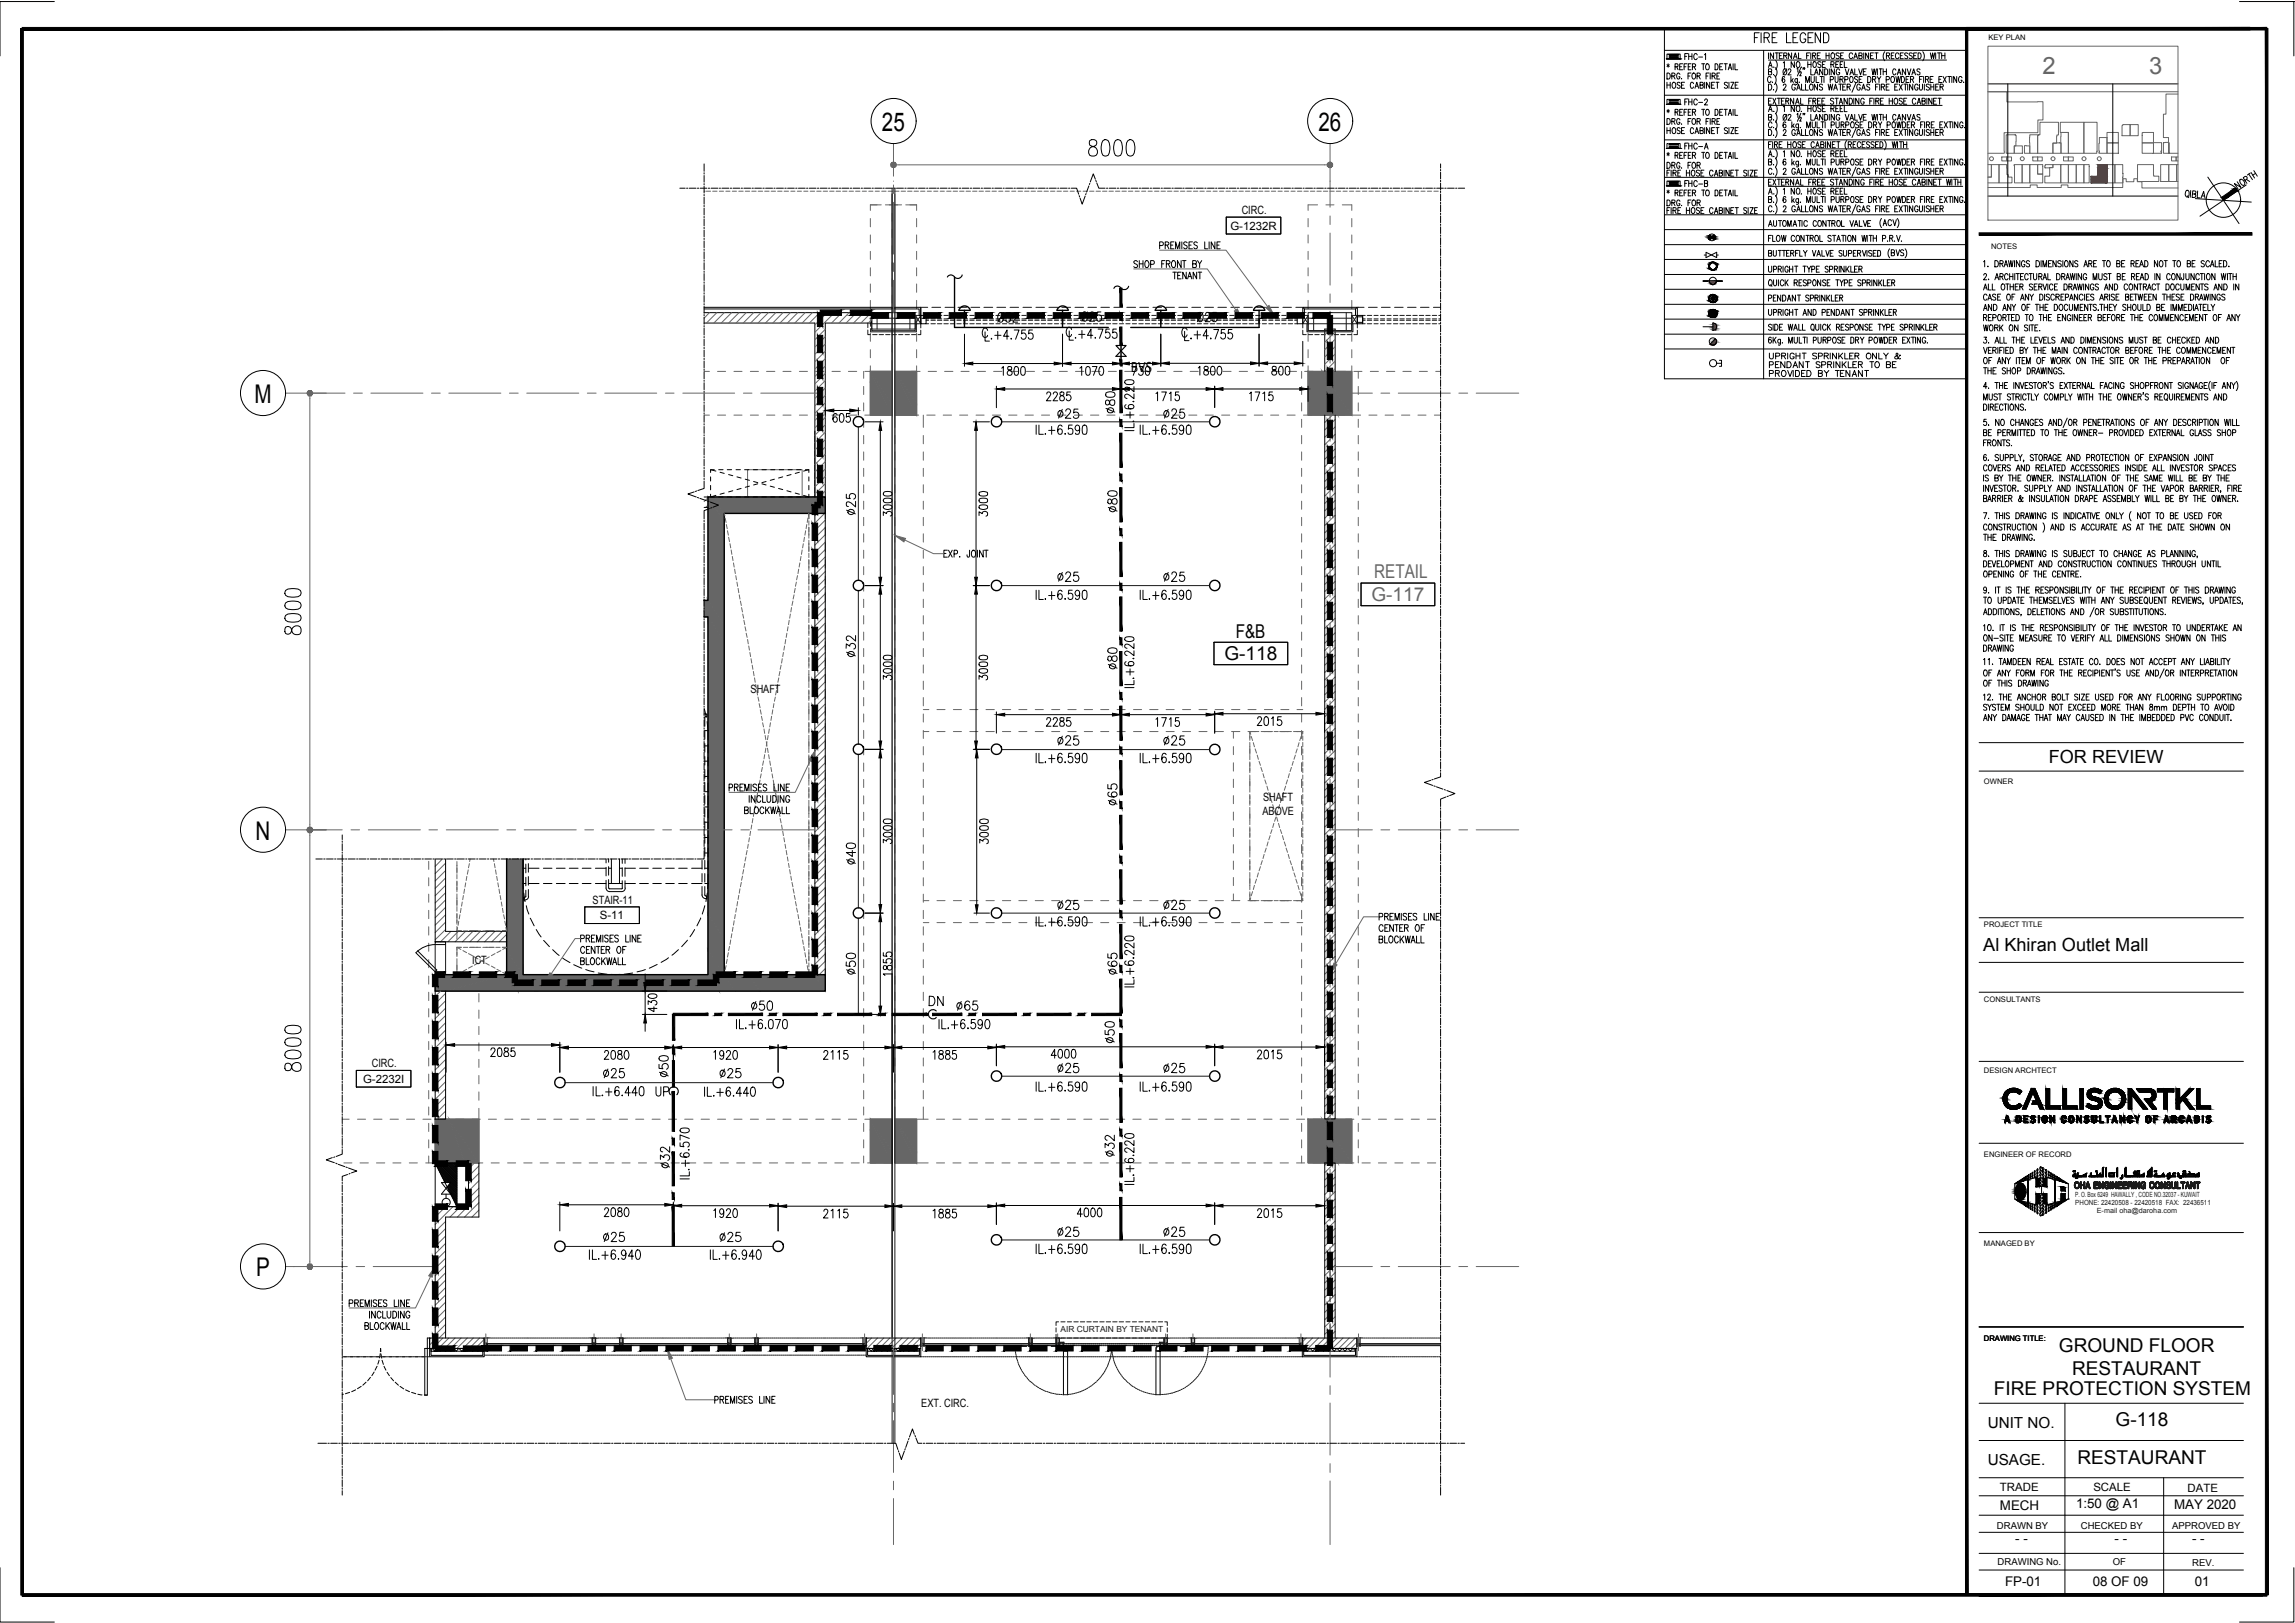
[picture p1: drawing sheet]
<svg xmlns="http://www.w3.org/2000/svg" width="420mm" height="297mm" viewBox="0 0 420 297" stroke-linecap="round" stroke-linejoin="round" font-family="sans-serif">
<defs><g id="words">
<g font-size="4.9">
<text x="169" y="185.2">DN</text>
<text x="118.9" y="201.8">UP</text>
</g>
<g font-size="4.7">
<text x="161.5" y="23.9">25</text>
<text x="241.4" y="23.9">26</text>
<text x="46.6" y="73.8">M</text>
<text x="46.8" y="153.7">N</text>
<text x="46.9" y="233.6">P</text>
</g>
<g font-size="4.4" fill="#666">
<text x="373.9" y="13.5">2</text>
<text x="393.5" y="13.5">3</text>
</g>
<g font-size="3.5" fill="#666">
<text x="251.6" y="105.9">RETAIL</text>
<text x="251.1" y="110">G-117</text>
</g>
<g font-size="3.5">
<text x="226.2" y="116.7">F&amp;B</text>
<text x="224.2" y="120.8">G-118</text>
<text x="376.9" y="247.4">GROUND FLOOR</text>
<text x="379.3" y="251.7">RESTAURANT</text>
<text x="365" y="255.3">FIRE PROTECTION SYSTEM</text>
<text x="387.3" y="261.1">G-118</text>
<text x="380.3" y="267.9">RESTAURANT</text>
</g>
<g font-size="3.3">
<text x="375.1" y="139.6">FOR REVIEW</text>
<text x="363.1" y="174.1">Al Khiran Outlet Mall</text>
</g>
<text font-size="2.9" x="207.1" y="68.1">BVS</text>
<g font-size="2.8">
<text x="363.9" y="261.3">UNIT NO.</text>
<text x="363.9" y="268.1">USAGE.</text>
</g>
<g font-size="2.4">
<text x="380.1" y="276">1:50 @ A1</text>
<text x="366.1" y="276.4">MECH</text>
<text x="398" y="276.2">MAY 2020</text>
<text x="368.9" y="282.4">- -</text>
<text x="387.1" y="282.3">- -</text>
<text x="401.3" y="282.3">- -</text>
<text x="367.1" y="290.2">FP-01</text>
<text x="383.1" y="290.2">08 OF 09</text>
<text x="401.8" y="290.2">01</text>
</g>
<g font-size="2.1">
<text x="227.3" y="39.2">CIRC.</text>
<text x="225.3" y="42">G-1232R</text>
<text x="137.4" y="126.9">SHAFT</text>
<text x="231.1" y="149.1">ABOVE</text>
<text x="231.2" y="146.5">SHAFT</text>
<text x="108.5" y="165.4">STAIR-11</text>
<text x="109.8" y="168.3">S-11</text>
<text x="86.4" y="176.4">ICT</text>
<text x="68.1" y="195.3">CIRC.</text>
<text x="66.5" y="198.2">G-2232I</text>
<text x="168.7" y="257.5">EXT. CIRC.</text>
<text x="366.1" y="273">TRADE</text>
<text x="383.2" y="273">SCALE</text>
<text x="400.5" y="273">DATE</text>
</g>
<g font-size="1.7">
<text x="365.6" y="279.8">DRAWN BY</text>
<text x="381" y="279.8">CHECKED BY</text>
<text x="397.7" y="279.8">APPROVED BY</text>
<text x="365.7" y="286.5">DRAWING No.</text>
<text x="386.8" y="286.5">OF</text>
<text x="401.4" y="286.6">REV.</text>
</g>
<text font-size="1.5" fill="#1a1a1a" x="194.1" y="243.9">AIR CURTAIN BY TENANT</text>
<g font-size="1.4">
<text x="364" y="7.4">KEY PLAN</text>
<text x="364.5" y="45.6">NOTES</text>
<text x="363.2" y="143.5">OWNER</text>
<text x="363.2" y="169.7">PROJECT TITLE</text>
<text x="363.2" y="183.3">CONSULTANTS</text>
<text x="363.2" y="196.4">DESIGN ARCHTECT</text>
<text x="363.2" y="211.7">ENGINEER OF RECORD</text>
<text x="363.2" y="228.1">MANAGED BY</text>
<text x="363.2" y="245.3">DRAWING TITLE:</text>
</g>
<g font-size="1.3" fill="#1a1a1a">
<text x="379.9" y="219.1">P. O. Box 6249 HAWALLY , CODE NO.32037 - KUWAIT</text>
<text x="379.9" y="220.6">PHONE: 22420508 - 22420518 FAX: 22436511</text>
<text x="383.9" y="221.9">E-mail oha@daroha.com</text>
</g>
</g></defs>
<!-- layer: General Layout mezz$0$S-280-M_COLUMN -->
<path d="M159.3 68h4v8h-4zM163.3 68v8M163.8 68h4v8h-4zM163.8 68v8M239.5 68h8v8h-8zM79.7 204.8h8v8h-8zM159.3 204.8h4v8h-4zM163.8 204.8h4v8h-4zM239.5 204.8h8v8h-8z" fill="none" stroke="#666" stroke-width=".18"/>
<!-- layer: General Layout mezz$0$A-200-M_WALL_EXT -->
<path d="M128.9 112.9h.7v65.5h-33.8v-21.2M128.9 109.9h.7v-18.9h21.5v3h-18.5v84.4h18.5v3h-71.4v-3h13.1v-6M128.9 112.9h.7h-.7M92.8 157.2v12.2" fill="none" stroke="#666" stroke-width=".18"/>
<!-- layer: General Layout mezz$0$S-280-M_STRUCT_FRAME -->
<g fill="none" stroke="#666" stroke-width=".18">
<path d="M159.3 40v1.5M161.3 37.5h-2v1M162.1 37.5h3M163.3 35.5v2M163.3 39v1.5M165.8 37.5h2v1M167.8 40v1.5M239.5 40v1.5M241.2 37.5h-1.7v1M242.7 37.5h1.5M245.7 37.5h1.8v1M247.5 40v1.5"/>
<path d="M159.3 43v1.5M159.3 46v1.5M159.3 49v1.5M159.3 52v1.5M159.3 55v1.5M159.3 58v1.5M163.3 42v1.5M163.3 45v1.5M163.3 48v1.5M163.3 51v1.5M163.3 54v1.5M163.3 57v1.5"/>
<path d="M163.3 60v1.5M167.8 43v1.5M167.8 46v1.5M167.8 49v1.5M167.8 52v1.5M167.8 55v1.5M167.8 58v1.5M239.5 43v1.5M239.5 46v1.5M239.5 49v1.5M239.5 52v1.5M239.5 55v1.5"/>
<path d="M239.5 58v1.5M247.5 43v1.5M247.5 46v1.5M247.5 49v1.5M247.5 52v1.5M247.5 55v1.5M247.5 58v1.5M128.9 68h1M128.9 76h1M131.4 68h1.4M131.4 76h1.4M134.4 68h1.4"/>
<path d="M134.4 76h1.4M137.4 68h1.5M137.4 76h1.5M140.3 68h1.6M140.3 76h1.6M143.3 68h1.5M143.3 76h1.5M146.3 68h1.5M146.3 76h1.5M149.4 68h1.4M149.4 76h1.4M152.3 68h1.5"/>
<path d="M152.3 76h1.5M155.3 68h1.5M155.3 76h1.5M158.1 68v1.2M158.1 70.7v1.5M158.1 73.7v1.5M158.1 76.7v1.5M158.1 79.7v1.5M158.3 76h1M159.3 67v1h-1M159.3 61v1.5M159.3 64v1.5"/>
<path d="M163.3 63v1.5M163.3 66v2M163.8 76v2.2M163.8 79.7v1.5M166.8 68h1.6M166.8 76h1.4M167.8 61v1.5M167.8 64v1.5M167.8 67v1M169 76v2.2M169 79.7v1.5M169.7 76h1.5"/>
<path d="M169.9 68h1.5M172.7 76h1.5M172.9 68h1.6M175.7 76h1.5M175.9 68h1.5M178.7 76h1.5M178.9 68h1.5M181.7 76h1.5M181.9 68h1.5M184.7 76h1.5M184.9 68h1.5M187.7 76h1.5"/>
<path d="M187.9 68h1.5M190.7 76h1.5M190.9 68h1.5M193.7 76h1.5M193.9 68h1.5M196.7 76h1.5M196.9 68h1.5M199.6 76h1.6M199.9 68h1.5M202.6 76h1.5M202.9 68h1.5M205.7 76h1.4"/>
<path d="M205.9 68h1.5M208.7 76h1.4M208.9 68h1.5M211.6 76h1.5M211.9 68h1.5M214.6 76h1.6M214.9 68h1.5M217.6 76h1.5M217.9 68h1.5M220.6 76h1.5M220.9 68h1.5M223.6 76h1.5"/>
<path d="M223.9 68h1.5M226.6 76h1.5M226.9 68h1.5M229.6 76h1.5M229.9 68h1.5M232.6 76h1.5M232.9 68h1.5M235.6 76h1.5M235.9 68h1.5M238.3 68v1.2M238.3 70.7v1.5M238.3 73.7v1.5"/>
<path d="M238.3 76.7v1.5M238.3 79.7v1.5M238.6 76h1.5M238.8 68h1.6M239.5 61v1.5M239.5 64v1.5M239.5 67v1M241.6 76h1.5M241.9 68h1.5M244.6 76h1.5M244.9 68h1.4M247.5 61v1.5"/>
<path d="M247.5 64v1.5M247.5 67v1M247.6 76h1.5M247.9 68h1.4M248.7 68v1.2M248.7 70.7v1.5M248.7 73.7v1.5M248.7 76.7v1.5M248.7 79.7v1.5M250.6 76h1.5M250.9 68h1.4M253.6 76h1.5"/>
<path d="M253.8 68h1.6M256.6 76h1.5M256.8 68h1.6M259.6 76h1.5M259.8 68h1.5M262.6 76h1.1M262.8 68h.9M148.1 94v.9M148.1 96.5v1.4M148.1 99.4v1.6M151.1 94v.9M151.1 96.5v1.4"/>
<path d="M151.1 99.4v1.6M158.1 82.7v1.5M158.1 85.7v1.5M158.1 88.7v1.5M158.1 91.7v1.5M158.1 94.7v1.5M158.1 97.7v1.5M163.8 82.7v1.5M163.8 85.7v1.5M163.8 88.7v1.5M163.8 91.7v1.5M163.8 94.7v1.5"/>
<path d="M163.8 97.7v1.5M169 82.7v1.5M169 85.7v1.5M169 88.7v1.5M169 91.7v1.5M169 94.7v1.5M169 97.7v1.5M238.3 82.7v1.5M238.3 85.7v1.5M238.3 88.7v1.5M238.3 91.7v1.5M238.3 94.7v1.5"/>
<path d="M238.3 97.7v1.5M248.7 82.7v1.5M248.7 85.7v1.5M248.7 88.7v1.5M248.7 91.7v1.5M248.7 94.7v1.5M248.7 97.7v1.5M148.1 102.4v1.6M148.1 105.4v1.5M148.1 108.4v1.5M148.1 111.4v1.5M148.1 114.4v1.5"/>
<path d="M148.1 117.4v1.5M151.1 102.4v1.6M151.1 105.4v1.5M151.1 108.4v1.5M151.1 111.4v1.5M151.1 114.4v1.5M151.1 117.4v1.5M158.1 100.7v1.5M158.1 103.7v1.5M158.1 106.7v1.5M158.1 109.7v1.5M158.1 112.7v1.5"/>
<path d="M158.1 115.7v1.5M158.1 118.7v1.5M163.8 100.7v1.5M163.8 103.7v1.5M163.8 106.7v1.5M163.8 109.7v1.5M163.8 112.7v1.5M163.8 115.7v1.5M163.8 118.7v1.5M169 100.7v1.5M169 103.7v1.5M169 106.7v1.5"/>
<path d="M169 109.7v1.5M169 112.7v1.5M169 115.7v1.5M169 118.7v1.5M238.3 100.7v1.5M238.3 103.7v1.5M238.3 106.7v1.5M238.3 109.7v1.5M238.3 112.7v1.5M238.3 115.7v1.5M238.3 118.7v1.5M248.7 100.7v1.5"/>
<path d="M248.7 103.7v1.5M248.7 106.7v1.5M248.7 109.7v1.5M248.7 112.7v1.5M248.7 115.7v1.5M248.7 118.7v1.5M148.1 120.4v1.5M148.1 123.4v1.5M148.1 126.4v1.5M148.1 129.4v1.5M148.1 132.4v1.5M148.1 135.4v1.5"/>
<path d="M148.1 138.4v1.5M151.1 120.4v1.5M151.1 123.4v1.5M151.1 126.4v1.5M151.1 129.4v1.5M151.1 132.4v1.5M151.1 135.4v1.5M151.1 138.4v1.5M158.1 121.7v1.5M158.1 124.7v1.5M158.1 127.7v1.5M158.1 130.7v1.5"/>
<path d="M158.1 133.7v1.5M158.1 136.6v1.6M158.1 139.6v1.6M163.8 121.7v1.5M163.8 124.7v1.5M163.8 127.7v1.5M163.8 130.7v1.5M163.8 133.7v1.5M163.8 136.6v1.6M163.8 139.6v1.6M169 133.9h1.1M169 121.7v1.5"/>
<path d="M169 124.7v1.5M169 127.7v1.5M169 130.7v1.5M169 133.7v1.5M169 136.6v1.6M169 139.6v1.6M169 129.9h1.1M171.5 133.9h1.5M171.5 129.9h1.5M174.5 133.9h1.5M174.5 129.9h1.5M177.5 133.9h1.5"/>
<path d="M177.5 129.9h1.5M180.5 133.9h1.5M180.5 129.9h1.5M183.5 133.9h1.5M183.5 129.9h1.5M186.5 133.9h1.5M186.5 129.9h1.5M189.5 133.9h1.5M189.5 129.9h1.5M192.5 133.9h1.5M192.5 129.9h1.5M195.5 133.9h1.5"/>
<path d="M195.5 129.9h1.5M198.5 133.9h1.5M198.5 129.9h1.5M201.5 133.9h1.5M201.5 129.9h1.5M204.5 133.9h1.5M204.5 129.9h1.5M207.5 133.9h1.5M207.5 129.9h1.5M210.5 133.9h1.5M210.5 129.9h1.5M213.5 133.9h1.5"/>
<path d="M213.5 129.9h1.5M216.5 133.9h1.5M216.5 129.9h1.5M219.5 133.9h1.5M219.5 129.9h1.5M222.5 133.9h1.5M222.5 129.9h1.5M225.5 133.9h1.5M225.5 129.9h1.5M225.8 133.9v1.2M225.8 136.6v1.5M225.8 139.6v1.5"/>
<path d="M228.5 133.9h1.5M228.5 129.9h1.5M228.8 136.6v1.5M228.8 139.6v1.5M229.8 133.9h-1v1.2M231.3 133.9h1.7M231.5 129.9h1.5M234.3 133.9h1.7M234.5 129.9h1.5M237.3 133.9h1.2M237.4 129.9h1.1M238.3 121.7v1.5"/>
<path d="M238.3 124.7v1.5M238.3 127.7v1.5M238.3 130.7v1.5M238.3 133.7v1.5M238.3 136.6v1.6M238.3 139.6v1.6M248.7 121.7v1.5M248.7 124.7v1.5M248.7 127.7v1.5M248.7 130.7v1.5M248.7 133.7v1.5M248.7 136.6v1.6"/>
<path d="M248.7 139.6v1.6M78.5 157.6v1.5M83.7 158.4v1.4M148.1 141.4v1.5M148.1 144.4v1.5M148.1 147.4v1.5M148.1 150.4v1.5M148.1 153.4v1.5M148.1 156.4v1.5M148.1 159.4v1.5M151.1 141.4v1.5M151.1 144.4v1.5"/>
<path d="M151.1 147.4v1.5M151.1 150.4v1.5M151.1 153.4v1.5M151.1 156.4v1.5M151.1 159.4v1.5M158.1 142.6v1.5M158.1 145.7v1.4M158.1 148.7v1.4M158.1 151.6v1.5M158.1 154.6v1.6M158.1 157.6v1.5M163.8 142.6v1.5"/>
<path d="M163.8 145.7v1.4M163.8 148.7v1.4M163.8 151.6v1.5M163.8 154.6v1.6M163.8 157.6v1.5M169 142.6v1.5M169 145.7v1.4M169 148.7v1.4M169 151.6v1.5M169 154.6v1.6M169 157.6v1.5M225.8 142.6v1.5"/>
<path d="M225.8 145.6v1.5M225.8 148.6v1.5M225.8 151.6v1.5M225.8 154.6v1.5M225.8 157.6v1.5M228.8 142.6v1.5M228.8 145.6v1.5M228.8 148.6v1.5M228.8 151.6v1.5M228.8 154.6v1.5M228.8 157.6v1.5M238.3 142.6v1.5"/>
<path d="M238.3 145.6v1.5M238.3 148.6v1.5M238.3 151.6v1.5M238.3 154.6v1.6M238.3 157.6v1.5M248.7 142.6v1.5M248.7 145.7v1.4M248.7 148.7v1.4M248.7 151.6v1.5M248.7 154.6v1.6M248.7 157.6v1.5M78.5 160.6v1.5"/>
<path d="M78.5 163.6v1.5M78.5 166.6v1.5M78.5 169.6v1.5M78.5 172.6v1.5M78.5 175.6v1.5M78.5 178.6v1.5M83.7 161.4v1.4M83.7 164.4v1.4M83.7 167.3v1.6M83.7 170.3v1.6M83.7 173.3v1.5M83.7 176.3v2.1"/>
<path d="M83.7 173.4h.8M83.7 170.4h.8M86 173.4h1.5M86 170.4h1.5M87.7 178.4v2M88.9 173.4h1.6M88.9 170.4h1.6M91.9 170.4h.9h-.9M91.9 173.4h.9M148.1 162.4v1.5M148.1 165.4v1.5M148.1 168.4v1.5"/>
<path d="M148.1 171.4v1.5M148.1 174.4v1.5M148.1 177.4v1M151.1 162.4v1.5M151.1 165.4v1.5M151.1 168.4v1.5M151.1 171.4v1.5M151.1 174.4v1.5M151.1 177.4v1M158.1 160.6v1.5M158.1 163.6v1.5M158.1 166.6v1.5"/>
<path d="M158.1 169.6v1.5M158.1 172.6v1.5M158.1 175.6v1.5M158.1 178.6v1.5M163.8 160.6v1.5M163.8 163.6v1.5M163.8 166.6v1.5M163.8 169.6v1.5M163.8 172.6v1.5M163.8 175.6v1.5M163.8 178.6v1.5M169 164.8h1.1"/>
<path d="M169 160.6v1.5M169 163.6v1.5M169 166.6v1.5M169 169.6v1.5M169 172.6v1.5M169 175.6v1.5M169 178.6v1.5M169 168.9h1.1M171.5 164.8h1.5M171.5 168.9h1.5M174.5 164.8h1.5M174.5 168.9h1.5"/>
<path d="M177.5 164.8h1.5M177.5 168.9h1.5M180.5 164.8h1.5M180.5 168.9h1.5M183.5 164.8h1.5M183.5 168.9h1.5M186.5 164.8h1.5M186.5 168.9h1.5M189.5 164.8h1.5M189.5 168.9h1.5M192.5 164.8h1.5M192.5 168.9h1.5"/>
<path d="M195.5 164.8h1.5M195.5 168.9h1.5M198.5 164.8h1.5M198.5 168.9h1.5M201.5 164.8h1.5M201.5 168.9h1.5M204.5 164.8h1.5M204.5 168.9h1.5M207.5 164.8h1.5M207.5 168.9h1.5M210.5 164.8h1.5M210.5 168.9h1.5"/>
<path d="M213.5 164.8h1.5M213.5 168.9h1.5M216.5 164.8h1.5M216.5 168.9h1.5M219.5 164.8h1.5M219.5 168.9h1.5M222.5 164.8h1.5M222.5 168.9h1.5M225.5 164.8h1.5M225.5 168.9h1.5M225.8 160.6v1.5M225.8 163.6v1.2"/>
<path d="M228.5 164.8h1.5M228.5 168.9h1.5M228.8 163.6v1.2h1M228.8 160.6v1.5M231.3 164.8h1.7M231.5 168.9h1.5M234.3 164.8h1.7M234.5 168.9h1.5M237.3 164.8h1v-1.2v1.5M237.4 164.8h1.1M237.4 168.9h1.1M238.3 160.6v1.5"/>
<path d="M238.3 166.6v1.5M238.3 169.6v1.5M238.3 172.6v1.5M238.3 175.6v1.5M238.3 178.6v1.5M248.7 160.6v1.5M248.7 163.6v1.5M248.7 166.6v1.5M248.7 169.6v1.5M248.7 172.6v1.5M248.7 175.6v1.5M248.7 178.6v1.5"/>
<path d="M78.5 181.6v1.5M78.5 184.6v1.5M78.5 187.6v1.5M78.5 190.6v1.5M78.5 193.6v1.5M78.5 196.6v1.5M78.5 199.6v1.5M87.7 181.8v1.6M87.7 184.9v1.5M87.7 187.9v1.4M87.7 190.9v1.4M87.7 193.9v1.5"/>
<path d="M87.7 196.8v1.6M87.7 199.8v1.6M158.1 181.6v1.5M158.1 184.6v1.5M158.1 187.6v1.5M158.1 190.6v1.5M158.1 193.6v1.5M158.1 196.6v1.5M158.1 199.6v1.5M163.8 181.6v1.5M163.8 184.6v1.5M163.8 187.6v1.5"/>
<path d="M163.8 190.6v1.5M163.8 193.6v1.5M163.8 196.6v1.5M163.8 199.6v1.5M169 187.6v1.5M169 190.6v1.5M169 193.6v1.5M169 196.6v1.5M169 199.6v1.5M238.3 181.6v1.5M238.3 184.6v1.5M238.3 187.6v1.5"/>
<path d="M238.3 190.6v1.5M238.3 193.6v1.5M238.3 196.6v1.5M238.3 199.6v1.5M248.7 181.6v1.5M248.7 184.6v1.5M248.7 187.6v1.5M248.7 190.6v1.5M248.7 193.6v1.5M248.7 196.6v1.5M248.7 199.6v1.5M62.7 204.8h1.2"/>
<path d="M62.9 212.8h1.5M65.4 204.8h1.5M65.9 212.8h1.5M68.4 204.8h1.5M68.9 212.8h1.5M71.4 204.8h1.5M71.9 212.8h1.5M74.4 204.8h1.5M74.9 212.8h1.5M77.4 204.8h1.5M77.9 212.8h1.5M78.5 202.6v1.5"/>
<path d="M78.5 205.6v1.5M78.5 208.6v1.5M78.5 211.6v1.2M80.4 204.8h1.5M80.9 212.8h1.5M83.4 204.8h1.5M83.9 212.8h1.5M86.4 204.8h1.5M86.9 212.8h1.5M87.7 202.8v2M89.4 204.8h1.5M89.9 212.8h1.5"/>
<path d="M92.4 204.8h1.5M92.9 212.8h1.5M95.4 204.8h1.5M95.9 212.8h1.5M98.4 204.8h1.5M98.9 212.8h1.5M101.4 204.8h1.5M101.9 212.8h1.5M104.4 204.8h1.5M104.9 212.8h1.5M107.4 204.8h1.5M107.9 212.8h1.5"/>
<path d="M110.4 204.8h1.5M110.9 212.8h1.5M113.4 204.8h1.5M113.9 212.8h1.5M116.4 204.8h1.5M116.9 212.8h1.5M119.4 204.8h1.5M119.9 212.8h1.5M122.4 204.8h1.5M122.9 212.8h1.5M125.3 204.8h1.6M125.9 212.8h1.5"/>
<path d="M128.4 204.8h1.5M128.9 212.8h1.4M131.4 204.8h1.4M131.9 212.8h1.4M134.4 204.8h1.4M134.9 212.8h1.5M137.4 204.8h1.5M137.8 212.8h1.6M140.3 204.8h1.6M140.8 212.8h1.6M143.3 204.8h1.5M143.8 212.8h1.5"/>
<path d="M146.3 204.8h1.5M146.9 212.8h1.4M149.4 204.8h1.4M149.8 212.8h1.5M152.3 204.8h1.5M152.8 212.8h1.5M155.3 204.8h1.5M155.8 212.8h1.5M158.1 202.6v1.5M158.1 205.6v1.5M158.1 208.6v1.5M158.1 211.6v1.2"/>
<path d="M158.3 204.8h1M158.8 212.8h1.5M161.8 212.8h1.5M163.8 202.6v2.2M167.8 212.8h2.1M167.8 204.8h2.1M169 202.6v2.2M171.4 212.8h1.5M171.4 204.8h1.5M174.5 212.8h1.4M174.5 204.8h1.4M177.4 212.8h1.5"/>
<path d="M177.4 204.8h1.5M180.4 212.8h1.5M180.4 204.8h1.5M183.4 212.8h1.5M183.4 204.8h1.5M186.4 212.8h1.5M186.4 204.8h1.5M189.4 212.8h1.5M189.4 204.8h1.5M192.4 212.8h1.5M192.4 204.8h1.5M195.4 212.8h1.5"/>
<path d="M195.4 204.8h1.5M198.4 212.8h1.5M198.4 204.8h1.5M201.4 212.8h1.5M201.4 204.8h1.5M204.4 212.8h1.5M204.4 204.8h1.5M207.4 212.8h1.5M207.4 204.8h1.5M210.4 212.8h1.5M210.4 204.8h1.5M213.4 212.8h1.5"/>
<path d="M213.4 204.8h1.5M216.4 212.8h1.5M216.4 204.8h1.5M219.4 212.8h1.5M219.4 204.8h1.5M222.4 212.8h1.5M222.4 204.8h1.5M225.4 212.8h1.5M225.4 204.8h1.5M228.4 212.8h1.5M228.4 204.8h1.5M231.4 212.8h1.5"/>
<path d="M231.4 204.8h1.5M234.4 212.8h1.5M234.4 204.8h1.5M237.4 212.8h1.4M237.4 204.8h1.4M238.3 202.6v1.5M238.3 205.6v1.5M238.3 208.6v1.5M238.3 211.6v1.2M240.4 212.8h1.5M240.4 204.8h1.5M243.4 212.8h1.5"/>
<path d="M243.4 204.8h1.5M246.3 212.8h1.6M246.3 204.8h1.6M248.7 202.6v1.5M248.7 205.6v1.5M248.7 208.6v1.5M248.7 211.6v1.2M249.3 212.8h1.6M249.3 204.8h1.6M252.3 212.8h1.5M252.3 204.8h1.5M255.4 212.8h1.4"/>
<path d="M255.4 204.8h1.4M258.4 212.8h1.4M258.4 204.8h1.4M261.3 212.8h1.5M261.3 204.8h1.5"/>
</g>
<!-- layer: General Layout mezz$0$A-230-M_FLOOR -->
<path d="M163.8 35.5v32.5M159.3 68h4v-32.5v32.5M163.3 76v128.8M163.8 76v128.8M136.9 86h10v5h-10z" fill="none" stroke="#666" stroke-width=".18"/>
<!-- layer: 01_GROUND FLOOR PLAN$0$ae-00-col-gf-x$0$A-COL-HATCH -->
<g fill="#666" stroke="#666" stroke-width=".18">
<path d="M159.3 68h4v5.9z"/>
<path d="M159.3 68l4 5.9v2.1z"/>
<path d="M163.8 68h4v5.9z"/>
<path d="M163.8 68l4 5.9v2.1z"/>
<path d="M159.3 204.8h4v6z"/>
<path d="M159.3 204.8l4 6v2z"/>
<path d="M163.8 204.8h4v6z"/>
<path d="M163.8 204.8l4 6v2z"/>
<path d="M82.3 204.8h5.4v8z"/>
<path d="M82.3 204.8l5.4 8h-2.6z"/>
<path d="M242.1 68h5.4v8z"/>
<path d="M242.1 68l5.4 8h-2.6z"/>
<path d="M242.1 204.8h5.4v8z"/>
<path d="M242.1 204.8l5.4 8h-2.6z"/>
<path d="M159.3 68v2l4 6zM159.3 70l4 6h-4z"/>
<path d="M163.8 68v2l4 6zM163.8 70l4 6h-4z"/>
<path d="M159.3 204.8v2.1l4 5.9zM159.3 206.9l4 5.9h-4z"/>
<path d="M163.8 204.8v2.1l4 5.9zM163.8 206.9l4 5.9h-4z"/>
<path d="M79.7 204.8l5.4 8-2.8-8zM79.7 204.8l5.4 8h-5.4z"/>
<path d="M239.5 68l5.4 8-2.8-8zM239.5 68l5.4 8h-5.4z"/>
<path d="M239.5 204.8l5.4 8-2.8-8zM239.5 204.8l5.4 8h-5.4z"/>
</g>
<!-- layer: 01_GROUND FLOOR PLAN$0$ae-00-col-gf-x$0$A-CON-WALL-HATCH -->
<g fill="#666" stroke="#666" stroke-width=".18">
<path d="M149.1 91h2v3z"/>
<path d="M128.9 111.8l.7 1.1h-.7z"/>
<path d="M149.1 178.4h2v3z"/>
<path d="M81.7 181.4l11.1-3 2 3z"/>
<path d="M132.6 94h18.5l-2-3zM130.6 91h18.5l-16.5 3z"/>
<path d="M130.6 91l2 4.4v-1.4zM129.6 91h1l2 4.4z"/>
<path d="M129.6 91l3 23.3v-18.9zM129.6 91l3 23.3-3-4.4z"/>
<path d="M128.9 109.9l3.7 7.4-3.7-5.5zM128.9 109.9l3.7 7.4-3-7.4zM129.6 109.9l3 4.4v3z"/>
<path d="M139.1 181.4h12l-2-3zM137.1 178.4h12l-10 3z"/>
<path d="M129.6 112.9l3 58.9v-54.5zM129.6 112.9l3 58.9-3-4.4z"/>
<path d="M137.1 178.4l-2.5 3h4.5zM132.6 178.4h4.5l-2.5 3z"/>
<path d="M129.6 167.4l3 11v-6.6zM129.6 167.4l3 11-3-4.5z"/>
<path d="M129.6 173.9l2.1 7.5h2.9zM129.6 173.9l2.1 7.5-2.1-3z"/>
<path d="M97.8 181.4h33.9l-2.1-3zM95.8 178.4h33.8l-31.8 3z"/>
<path d="M94.8 157.2l1 21.2v-21.2zM92.8 157.2h2l1 21.2zM92.8 157.2v16.7l3 4.5z"/>
<path d="M92.8 173.9l2 7.5h3zM92.8 173.9l2 7.5-2-3z"/>
<path d="M79.7 178.4l2 3 11.1-3zM79.7 178.4l2 3h-2z"/>
</g>
<!-- layer: 01_GROUND FLOOR PLAN$0$ae-00-col-gf-x$0$A-WA-HATCH -->
<g fill="none" stroke="#666" stroke-width=".18">
<path d="M129.6 91.1l-.7 .7M129.6 92.4l-.4 .5M149.6 94l-.4 .4M151 94l-1.8 1.7M151.1 95.2l-1.9 1.9M151.1 96.5l-1.9 2M151.1 97.9l-1.9 1.9M151.1 99.2l-1.9 1.9M151.1 100.6l-1.9 1.9M151.1 101.9l-1.9 1.9M151.1 103.3l-1.9 1.8M151.1 104.6l-1.9 1.9"/>
<path d="M151.1 105.9l-1.9 2M151.1 107.3l-1.9 1.9M151.1 108.7l-1.9 1.9M151.1 110l-1.9 1.9M151.1 111.3l-1.9 1.9M151.1 112.7l-1.9 1.9M151.1 114l-1.9 1.9M151.1 115.4l-1.9 1.9M151.1 116.7l-1.9 1.9M151.1 118.1l-1.9 1.9M151.1 119.4l-1.9 1.9M151.1 120.8l-1.9 1.9"/>
<path d="M151.1 122.1l-1.9 1.9M151.1 123.4l-1.9 1.9M151.1 124.8l-1.9 1.9M151.1 126.1l-1.9 1.9M151.1 127.5l-1.9 1.9M151.1 128.8l-1.9 1.9M151.1 130.2l-1.9 1.9M151.1 131.5l-1.9 1.9M151.1 132.9l-1.9 1.9M151.1 134.2l-1.9 1.9M151.1 135.6l-1.9 1.8M151.1 136.9l-1.9 1.9"/>
<path d="M151.1 138.2l-1.9 2M151.1 139.6l-1.9 1.9M81 157.2l-1.3 1.4M81.6 158l-1.9 1.9M81.6 159.3l-1.9 1.9M151.1 141l-1.9 1.9M151.1 142.3l-1.9 1.9M151.1 143.6l-1.9 1.9M151.1 145l-1.9 1.9M151.1 146.3l-1.9 1.9M151.1 147.7l-1.9 1.9M151.1 149l-1.9 1.9"/>
<path d="M151.1 150.4l-1.9 1.9M151.1 151.7l-1.9 1.9M151.1 153.1l-1.9 1.9M151.1 154.4l-1.9 1.9M151.1 155.7l-1.9 1.9M151.1 157.1l-1.9 1.9M151.1 158.4l-1.9 1.9M151.1 159.8l-1.9 1.9M81.6 164.7l-1.9 1.9M81.6 166.1l-1.9 1.9M81.6 168.8l-1.9 1.9M81.6 160.7l-1.9 1.9"/>
<path d="M81.6 162l-1.9 1.9M81.6 163.4l-1.9 1.9M81.6 167.4l-1.9 1.9M81.6 170.1l-1.9 1.9M82.5 170.5l-1.9 1.9M83.9 170.5l-1.9 1.9M85.2 170.5l-1.9 1.9M86.6 170.5l-1.9 1.9M87.9 170.5l-1.9 1.9M89.3 170.5l-1.9 1.9M90.6 170.5l-1.9 1.9M91.9 170.5l-1.9 1.9"/>
<path d="M92.8 172.4h.1M92.8 171l-1.4 1.4M151.1 161.1l-1.9 1.9M151.1 162.5l-1.9 1.9M151.1 163.8l-1.9 1.9M151.1 165.2l-1.9 1.9M151.1 166.5l-1.9 1.9M151.1 167.9l-1.9 1.8M151.1 169.2l-1.9 1.9M151.1 170.5l-1.9 2M151.1 171.9l-1.9 1.9M151.1 173.3l-1.9 1.9"/>
<path d="M151.1 174.6l-1.9 1.9M151.1 175.9l-1.9 1.9M151.1 177.3l-1.1 1.1"/>
</g>
<!-- layer: 01_GROUND FLOOR PLAN$0$ae-00-gf-st-x$0$S-STRS -->
<g fill="none" stroke="#000" stroke-width=".18">
<path d="M129 139.3h.6M129 136.5h.6M129 133.7h.6v1.7M129.6 136.2v1.6M129.6 138.6v1.6M95.8 157.2v4.5h.5M95.8 158.9h.5M96.7 158.9h2M99.5 158.9h1.5M101.9 158.9h1.6M104.2 158.9h1.6M106.6 158.9h1.6"/>
<path d="M109 158.9h2M111.4 158.9h.5M111.9 157.2v4.5h1.5v-4.5M113.4 158.9h.5M114.4 158.9h1.9M117.1 158.9h1.6M119.5 158.9h1.6M121.9 158.9h1.5M124.2 158.9h1.6M126.6 158.9h1.9M129 158.9h.6M129 156.1h.6"/>
<path d="M129 153.3h.6M129 150.5h.6v1.5M129 147.7h.6M129 144.9h.6M129 142.1h.6M129.6 141v1.6M129.6 143.3v1.6M129.6 145.7v1.6M129.6 148.1v1.6M129.6 152.9v1.5M129.6 155.2v1.6M129.6 157.6v1.6"/>
<path d="M96.7 161.7h2M99.5 161.7h1.5M101.9 161.7h1.6M104.2 161.7h1.6M106.6 161.7h1.6M109 161.7h2M111.4 161.7h.5M113.4 161.7h.5M114.4 161.7h1.9M117.1 161.7h1.6M119.5 161.7h1.6M121.9 161.7h1.5"/>
<path d="M124.2 161.7h1.6M126.6 161.7h1.9M129.6 160v1.7h-.6"/>
</g>
<!-- layer: 01_GROUND FLOOR PLAN$0$ae-00-gf-st-x$0$A-FLOR-HRAL -->
<g fill="none" stroke="#000" stroke-width=".18">
<path d="M129 131.3v1.6M129 133.7v1.6M129 136.1v1.6M129 138.5v1.5M129.2 130.7h.2v.5h-.2M129.2 131.1l-.2 .2M129.2 130.6l-.3 .1M96.3 157.2v.2M96.3 158.1v1.7M96.7 157.2v.1M96.7 158.1v1.5M111 157.2v.7"/>
<path d="M111 158.7v1.6M111.4 157.2v.6M111.4 158.6v1.6M113.9 157.2v.8M113.9 158.8v1.6M114.4 157.2v.8M114.4 158.8v1.6M128.5 157.5v1.6M128.5 159.9v1.5M129 140.8v1.6M129 143.2v1.6M129 145.6v1.6"/>
<path d="M129 148v1.5M129 150.4v1.5M129 152.7v1.6M129 155.1v1.6M129 157.5v1.6M129 159.9v1.5M96.3 164l-.2 .2h-.3v.5h.3M96.3 160.6v1.5M96.3 162.9v1.2M96.7 160.4v1.6M96.7 162.8v1.3M96.8 164a.66 .66 0 0 1-.7 .7"/>
<path d="M111 161.1v1.4a.66 .66 0 0 0 .6 .7M111.4 161v1.5M111.5 162.5l.1 .2M111.6 163.2h2.2M111.6 162.7h2.2M113.9 161.2v1.3M114 162.5l-.2 .2M114.4 161.2v1.3M114.5 162.5a.66 .66 0 0 1-.7 .7M128.5 162.2v1.6a.66 .66 0 0 0 .7 .7M129 162.2v1.6l.2 .1M129.2 164h.2v.5h-.2"/>
</g>
<!-- layer: 01_GROUND FLOOR PLAN$0$ae-00-gf-st-x$0$A-DETL -->
<g fill="none" stroke="#000" stroke-width=".18">
<path d="M128.9 129.7l.4 1.6M129.5 132.1l.1 1.6M95.8 161.7v1M95.9 163.4l.2 1.6M96.4 165.8l.4 1.5M97.1 168l.7 1.4M98.2 170.1l.9 1.4M99.5 172.1l1.1 1.2M101.2 173.8l1.2 1.1M103 175.3l1.4 .9M105 176.6l1.5 .6M107.2 177.4l1.6 .5"/>
<path d="M109.5 178.1l1.6 .2M111.9 178.3h1.6M115.8 178.1l-1.5 .2M118.2 177.4l-1.6 .5M120.3 176.5l-1.4 .7M122.4 175.3l-1.4 .8M124.2 173.8l-1.2 1M125.9 172.1l-1.1 1.2M127.2 170.1l-.9 1.3M128.3 168l-.7 1.4M129 165.8l-.4 1.5M129.5 163.4l-.3 1.6"/>
<path d="M129.6 161.7l-.1 .9"/>
</g>
<!-- layer: 01_GROUND FLOOR PLAN$0$ae-00-col-gf-x$0$A-COL -->
<path d="M159.3 68h4v8h-4zM163.8 68h4v8h-4zM239.5 68h8v8h-8zM79.7 204.8h8v8h-8zM159.3 204.8h4v8h-4zM163.8 204.8h4v8h-4zM239.5 204.8h8v8h-8z" fill="none" stroke="#666" stroke-width=".18"/>
<!-- layer: 01_GROUND FLOOR PLAN$0$ae-00-col-gf-x$0$A-CON_WALL -->
<path d="M128.9 112.9h.7v65.5h-33.8v-21.2M128.9 109.9h.7v-18.9h21.5v3h-18.5v84.4h18.5v3h-71.4v-3h13.1v-21.2" fill="none" stroke="#000" stroke-width=".25"/>
<!-- layer: 01_GROUND FLOOR PLAN$0$ae-00-col-gf-x$0$A-WALL_INT -->
<path d="M128.9 91h.7M128.9 92.9h.7M149.2 94v84.4M151.1 94v84.4M79.7 157.2v15.2h13.1M81.6 157.2v13.3h11.2" fill="none" stroke="#000" stroke-width=".18"/>
<!-- layer: 01_GROUND FLOOR PLAN$0$ae-00-col-gf-x$0$A-FLOR-OVHD -->
<g fill="none" stroke="#666" stroke-width=".18">
<path d="M132.6 94l.1 .4M132.8 94.8l.1 .8M133 96l.1 .8M133.2 97.1l.1 .8M133.4 98.3l.2 .8M133.6 99.5l.2 .8M147.1 99.5l-.2 .8M147.3 98.3l-.1 .8M147.5 97.1l-.1 .8M147.7 96l-.1 .8M147.9 94.8l-.1 .8M148 94.4l.1-.4v.9"/>
<path d="M148.1 95.3v.8M148.1 96.5v.8M148.1 97.7v.8M148.1 98.9v.8M133.9 100.7l.1 .8M134.1 101.8l.1 .8M134.3 103l.1 .8M134.5 104.2l.1 .8M134.7 105.4l.1 .7M134.9 106.5l.1 .8M135.1 107.7l.2 .8M135.3 108.9l.2 .7"/>
<path d="M135.6 110l.1 .8M135.8 111.2l.1 .8M136 112.4l.1 .7M136.2 113.5l.2 .8M136.4 114.7l.2 .8M136.6 115.9l.2 .8M136.9 117l.1 .8M137.1 118.2l.1 .8M137.3 119.4l.1 .8M143.4 119.4l-.1 .8M143.6 118.2l-.1 .8M143.8 117l-.1 .8"/>
<path d="M144.1 115.9l-.2 .8M144.3 114.7l-.2 .8M144.5 113.5l-.1 .8M144.7 112.4l-.1 .7M144.9 111.2l-.1 .8M145.2 110l-.2 .8M145.4 108.9l-.2 .7M145.6 107.7l-.2 .8M145.8 106.5l-.2 .8M146 105.4l-.2 .7M146.2 104.2l-.1 .8M146.4 103l-.1 .8"/>
<path d="M146.6 101.8l-.1 .8M146.9 100.7l-.2 .8M148.1 100.1v.8M148.1 101.2v.9M148.1 102.5v.7M148.1 103.7v.7M148.1 104.8v.8M148.1 106v.8M148.1 107.2v.8M148.1 108.4v.8M148.1 109.6v.8M148.1 110.8v.8"/>
<path d="M148.1 112v.8M148.1 113.1v.8M148.1 114.4v.7M148.1 115.6v.7M148.1 116.7v.8M148.1 117.9v.8M148.1 119.1v.8M137.5 120.6l.1 .8M137.7 121.7l.1 .8M137.9 122.9l.1 .8M138.1 124.1l.2 .8M138.3 125.3l.2 .7"/>
<path d="M138.6 126.4l.1 .8M138.8 127.6l.1 .7M139 128.8l.1 .7M139.2 129.9l.2 .8M139.4 131.1l.2 .8M139.6 132.3l.2 .7M139.8 139.3l-.2 .8M139.9 133.4l.1 .8M140 138.1l-.1 .8M140.1 134.6l.1 .8M140.2 136.9l-.1 .8M140.3 135.7l.1 .9"/>
<path d="M140.4 135.7l-.1 .9M140.5 136.9l.1 .8M140.6 134.6l-.1 .8M140.7 138.1l.1 .8M140.8 133.4l-.1 .8M140.9 139.3l.2 .8M141.1 132.3l-.2 .7M141.3 131.1l-.2 .8M141.5 129.9l-.1 .8M141.7 128.8l-.1 .7M141.9 127.6l-.1 .7M142.2 126.4l-.2 .8"/>
<path d="M142.4 125.3l-.2 .7M142.6 124.1l-.2 .8M142.8 122.9l-.2 .8M143 121.7l-.2 .8M143.2 120.6l-.1 .8M148.1 120.3v.8M148.1 121.5v.8M148.1 122.7v.8M148.1 123.9v.8M148.1 125v.8M148.1 126.3v.7M148.1 127.5v.7"/>
<path d="M148.1 128.6v.8M148.1 129.8v.8M148.1 131v.8M148.1 132.2v.8M148.1 133.4v.8M148.1 134.6v.8M148.1 135.7v.9M148.1 136.9v.8M148.1 138.2v.7M148.1 139.3v.8M83.7 157.2v.1M83.7 157.7v.7"/>
<path d="M83.7 158.9v.7M85.7 159.2l-.1 .8M85.9 158.1l-.1 .7M86.1 157.2l-.1 .5M90.3 157.2l.1 .5M90.5 158.1l.1 .7M90.7 159.2l.1 .8M136.1 159.2l-.1 .8M136.4 158l-.2 .8M136.6 156.8l-.2 .8M136.8 155.6l-.2 .8M137 154.5l-.1 .8"/>
<path d="M137.2 153.3l-.1 .8M137.4 152.1l-.1 .8M137.6 151l-.1 .8M137.8 149.8l-.1 .8M138 148.6l-.1 .8M138.3 147.5l-.2 .7M138.5 146.3l-.2 .8M138.7 145.1l-.1 .8M138.9 144l-.1 .7M139.1 142.8l-.1 .8M139.4 141.6l-.2 .8M139.6 140.4l-.2 .8"/>
<path d="M141.1 140.4l.2 .8M141.4 141.6l.1 .8M141.6 142.8l.1 .8M141.8 144l.1 .7M142 145.1l.2 .8M142.2 146.3l.2 .8M142.4 147.5l.2 .7M142.6 148.6l.2 .8M142.8 149.8l.2 .8M143.1 151l.1 .8M143.3 152.1l.1 .8M143.5 153.3l.1 .8"/>
<path d="M143.7 154.5l.1 .8M143.9 155.6l.2 .8M144.1 156.8l.2 .8M144.4 158l.1 .8M144.6 159.2l.1 .8M148.1 140.5v.8M148.1 141.7v.8M148.1 142.9v.8M148.1 144.1v.8M148.1 145.3v.8M148.1 146.5v.8M148.1 147.6v.8"/>
<path d="M148.1 148.8v.8M148.1 150.1v.7M148.1 151.2v.8M148.1 152.4v.8M148.1 153.6v.8M148.1 154.8v.8M148.1 156v.8M148.1 157.2v.8M148.1 158.4v.8M148.1 159.5v.8M83.7 169.6v.8h.8M83.7 177.9v.5l.7-.4"/>
<path d="M83.7 160v.9M83.7 161.2v.8M83.7 162.4v.8M83.7 163.6v.8M83.7 164.8v.8M83.7 166v.8M83.7 167.2v.8M83.7 168.4v.7M83.7 174.3v.8M83.7 175.5v.8M83.7 176.6v.8M83.7 173.4l.7 .4"/>
<path d="M83.8 169.7l-.1 .7M84 168.6l-.1 .8M84.2 167.4l-.1 .8M84.4 166.2l-.1 .8M84.5 173.4h-.8v.5M84.6 165.1l-.1 .7M84.8 174l.6 .4M84.8 170.4h.8M84.8 163.9l-.1 .8M84.8 173.4h.8M85 162.7l-.1 .8M85.3 161.6l-.2 .7"/>
<path d="M85.4 177.4l-.6 .4M85.5 160.4l-.2 .7M85.8 174.5l.7 .4M86 170.4h.8M86 173.4h.8M86.5 176.8l-.7 .4M86.8 175.1l.7 .4M87.2 170.4h.8M87.2 173.4h.8M87.5 176.3l-.7 .3M87.8 175.7l.8 .4M88.4 170.4h.8"/>
<path d="M88.4 173.4h.8M88.6 175.7l-.8 .4M88.9 176.3l.7 .3M89.6 170.4h.8M89.6 173.4h.8M89.6 175.1l-.7 .4M90 176.8l.6 .4M90.6 174.5l-.6 .4M90.8 170.4h.8M90.8 173.4h.8M90.9 160.4l.2 .7M91 177.4l.7 .4"/>
<path d="M91.1 161.6l.2 .7M91.4 162.7l.1 .8M91.6 163.9l.1 .8M91.7 174l-.7 .4M91.8 165.1l.1 .7M92 166.2l.1 .8M92 173.4h.8l-.8 .4M92 178l.8 .4M92.2 167.4l.2 .8M92.4 168.6l.2 .8M92.6 169.7l.2 .7h-.8M132.7 177.9l-.1 .5"/>
<path d="M132.9 176.7l-.1 .8M133.1 175.5l-.1 .8M133.3 174.4l-.1 .8M133.6 173.2l-.2 .8M133.8 172l-.2 .8M134 170.9l-.1 .7M134.2 169.7l-.1 .8M134.4 168.5l-.1 .8M134.6 167.4l-.1 .7M134.8 166.2l-.1 .7M135 165l-.1 .8M135.3 163.9l-.2 .7"/>
<path d="M135.5 162.7l-.2 .8M135.7 161.5l-.1 .8M135.9 160.3l-.1 .8M144.8 160.3l.1 .8M145 161.5l.2 .8M145.2 162.7l.2 .8M145.4 163.9l.2 .7M145.6 165l.2 .8M145.8 166.2l.2 .7M146.1 167.4l.1 .7M146.3 168.5l.1 .8M146.5 169.7l.1 .8"/>
<path d="M146.7 170.9l.2 .7M146.9 172l.2 .8M147.2 173.2l.1 .8M147.4 174.4l.1 .8M147.6 175.5l.1 .8M147.8 176.7l.1 .8M148.1 160.7v.8M148.1 161.9v.8M148.1 163.1v.8M148.1 164.3v.8M148.1 165.5v.8M148.1 166.7v.8"/>
<path d="M148.1 167.9v.8M148.1 169.1v.8M148.1 170.3v.8M148.1 171.4v.8M148.1 172.6v.8M148.1 173.8v.8M148.1 175v.8M148.1 176.2v.8M148.1 177.4v1l-.1-.5"/>
</g>
<!-- layer: 01_GROUND FLOOR PLAN$0$ae-00-col-gf-x$0$A-DOOR -->
<path d="M76.5 174l3.5 3.5-.3 .4-3.6-3.5M79.7 172.4h1.9v.5h-1.9zM79.7 177.9h1.9v.5h-1.9zM79.7 172.9l-1.7 .3-1 .4-.8 .7" fill="none" stroke="#000" stroke-width=".18"/>
<path d="M79.7 172.9v5M81.6 172.9v5" fill="none" stroke="#1a1a1a" stroke-width=".18"/>
<!-- layer: 01_GROUND FLOOR PLAN$0$A-WA-HATCH -->
<g fill="none" stroke="#666" stroke-width=".18">
<path d="M129.9 57.2l-1 1M131.2 57.2l-1.9 1.9M132.6 57.2l-1.9 1.9M133.9 57.2l-1.9 1.9M135.3 57.2l-1.9 1.9M136.6 57.2l-1.9 1.9M138 57.2l-1.9 1.9M139.3 57.2l-1.9 1.9M140.7 57.2l-1.9 1.9M142 57.2l-1.9 1.9M143.3 57.2l-1.8 1.9M144.7 57.2l-1.9 1.9"/>
<path d="M146 57.2l-1.9 1.9M147.4 57.2l-1.9 1.9M148.7 57.2l-1.8 1.9M150.1 57.2l-1.9 1.9M151.4 57.2l-2.2 2.3M152.8 57.2l-3.6 3.6M154.1 57.2l-1.9 1.9M155.4 57.2l-1.8 1.9M156.8 57.2l-1.9 1.9M158.2 57.2l-1.9 1.9M159.5 57.2l-1.9 1.9M159.6 58.5l-.6 .6"/>
<path d="M151.1 60.3l-1.9 1.9M151.1 61.6l-1.9 1.9M151.1 63l-1.9 1.8M151.1 64.3l-1.9 1.9M151.1 65.6l-1.9 1.9M151.1 67l-1.9 1.9M151.1 68.4l-1.9 1.9M151.1 69.7l-1.9 1.9M151.1 71l-1.9 1.9M151.1 72.4l-1.9 1.9M151.1 73.7l-1.9 1.9M151.1 75.1l-1.9 1.8"/>
<path d="M151.1 76.4l-1.9 1.9M151.1 77.8l-1.9 1.9M151.1 79.1l-1.9 1.9M242.6 76h-.1M243.6 60.2l-1.1 1.1M243.9 76l-1.4 1.3M244.4 76.8l-1.9 1.9M244.4 78.1l-1.9 1.9M244.4 79.5l-1.9 1.9M244.4 60.7l-1.9 1.9M244.4 62.1l-1.9 1.9M244.4 63.4l-1.9 1.9"/>
<path d="M244.4 64.8l-1.9 1.9M244.4 66.1l-1.8 1.9M244.4 67.5l-.5 .5M151.1 80.5l-1.9 1.9M151.1 81.8l-1.9 1.9M151.1 83.1l-1.9 1.9M151.1 84.5l-1.9 1.9M151.1 85.8l-1.9 1.9M151.1 87.2l-1.9 1.9M151.1 88.5l-1.9 1.9M151.1 89.9l-1.1 1.1M244.4 80.8l-1.9 1.9"/>
<path d="M244.4 82.2l-1.9 1.9M244.4 83.5l-1.9 1.9M244.4 84.9l-1.9 1.9M244.4 86.2l-1.9 1.9M244.4 87.6l-1.9 1.8M244.4 88.9l-1.9 1.9M244.4 90.2l-1.9 1.9M244.4 91.6l-1.9 1.9M244.4 92.9l-1.9 2M244.4 94.3l-1.9 1.9M244.4 95.6l-1.9 1.9M244.4 97l-1.9 1.9"/>
<path d="M244.4 98.3l-1.9 1.9M244.4 99.7l-1.9 1.9M244.4 101l-1.9 1.9M244.4 102.3l-1.9 2M244.4 103.7l-1.9 1.9M244.4 105.1l-1.9 1.9M244.4 106.4l-1.9 1.9M244.4 107.7l-1.9 1.9M244.4 109.1l-1.9 1.9M244.4 110.4l-1.9 1.9M244.4 111.8l-1.9 1.9M244.4 113.1l-1.9 1.9"/>
<path d="M244.4 114.5l-1.9 1.9M244.4 115.8l-1.9 1.9M244.4 117.2l-1.9 1.9M244.4 118.5l-1.9 1.9M244.4 119.9l-1.9 1.8M244.4 121.2l-1.9 1.9M244.4 122.5l-1.9 1.9M244.4 123.9l-1.9 1.9M244.4 125.3l-1.9 1.9M244.4 126.6l-1.9 1.9M244.4 127.9l-1.9 1.9M244.4 129.3l-1.9 1.9"/>
<path d="M244.4 130.6l-1.9 1.9M244.4 132l-1.9 1.8M244.4 133.3l-1.9 1.9M244.4 134.6l-1.9 2M244.4 136l-1.9 1.9M244.4 137.4l-1.9 1.9M244.4 138.7l-1.9 1.9M244.4 140l-1.9 1.9M244.4 141.4l-1.9 1.9M244.4 142.7l-1.9 1.9M244.4 144.1l-1.9 1.9M244.4 145.4l-1.9 1.9"/>
<path d="M244.4 146.8l-1.9 1.9M244.4 148.1l-1.9 1.9M244.4 149.5l-1.9 1.9M244.4 150.8l-1.9 1.9M244.4 152.1l-1.9 1.9M244.4 153.5l-1.9 1.9M244.4 154.8l-1.9 1.9M244.4 156.2l-1.9 1.9M244.4 157.6l-1.9 1.8M244.4 158.9l-1.9 1.9M244.4 160.2l-1.9 1.9M244.4 161.6l-1.9 1.9"/>
<path d="M244.4 162.9l-1.9 1.9M244.4 164.3l-1.9 1.8M244.4 165.6l-1.9 1.9M244.4 166.9l-1.9 2M244.4 168.3l-1.9 1.9M244.4 169.7l-1.9 1.9M244.4 171l-1.9 1.9M244.4 172.3l-1.9 1.9M244.4 173.7l-1.9 1.9M244.4 175l-1.9 1.9M244.4 176.4l-1.9 1.9M244.4 177.7l-1.9 1.9"/>
<path d="M244.4 179.1l-1.9 1.9M80.7 181.4l-1 1M81.6 181.8l-1.9 1.9M81.6 183.2l-1.9 1.9M81.6 184.5l-1.9 1.9M81.6 185.9l-1.9 1.8M81.6 187.2l-1.9 1.9M81.6 188.5l-1.9 1.9M81.6 189.9l-1.9 1.9M81.6 191.2l-1.9 2M81.6 192.6l-1.9 1.9M81.6 193.9l-1.9 1.9"/>
<path d="M81.6 195.3l-1.9 1.9M81.6 196.6l-1.9 1.9M81.6 198l-1.9 1.9M81.6 199.3l-1.9 1.9M244.4 180.4l-1.9 1.9M244.4 181.8l-1.9 1.9M244.4 183.1l-1.9 1.9M244.4 184.4l-1.9 1.9M244.4 185.8l-1.9 1.9M244.4 187.1l-1.9 1.9M244.4 188.5l-1.9 1.9M244.4 189.9l-1.9 1.8"/>
<path d="M244.4 191.2l-1.9 1.9M244.4 192.5l-1.9 1.9M244.4 193.9l-1.9 1.9M244.4 195.2l-1.9 1.9M244.4 196.6l-1.9 1.8M244.4 197.9l-1.9 1.9M244.4 199.2l-1.9 2M81.6 200.6l-1.9 2M81.6 202l-1.9 1.9M81.6 203.4l-1.5 1.4M81.6 204.7l-.2 .1M86.9 212.8l-1.1 1.1"/>
<path d="M87.7 213.4l-1.9 1.9M87.7 214.7l-1.9 1.9M87.7 216.1l-1.9 1.9M87.7 217.5l-1.9 1.9M87.7 218.8l-1.9 1.9M243 212.8l-.5 .5M244.3 212.8l-1.8 1.8M244.4 214.1l-1.9 1.9M244.4 215.4l-1.9 1.9M244.4 216.7l-1.9 1.9M244.4 218.1l-1.9 1.9M244.4 219.4l-1.9 1.9"/>
<path d="M244.4 200.6l-1.9 1.9M244.4 202l-1.9 1.9M244.4 203.3l-1.5 1.5M244.4 204.6l-.1 .2M80.2 220.8l-.5 .6M81.6 220.8l-1.9 1.9M81.6 223.5l-1.9 1.9M81.6 224.9l-1.9 1.9M81.6 226.2l-1.9 1.9M81.6 227.6l-1.9 1.9M81.6 228.9l-1.9 1.9M81.6 230.3l-1.9 1.8"/>
<path d="M81.6 231.6l-1.9 1.9M81.6 232.9l-1.9 2M81.6 234.3l-1.9 1.9M81.6 235.7l-1.9 1.9M81.6 237l-1.9 1.9M81.6 238.3l-1.9 1.9M81.6 239.7l-1.9 1.9M82.9 220.8l-3.2 3.3M84.3 220.8l-1.9 1.9M85.6 220.8l-1.9 1.9M87.7 220.1l-2.7 2.6M87.7 221.5l-1.3 1.2"/>
<path d="M244.4 220.8l-1.9 1.9M244.4 222.2l-1.9 1.8M244.4 223.5l-1.9 1.9M244.4 224.8l-1.9 1.9M244.4 226.2l-1.9 1.9M244.4 227.5l-1.9 1.9M244.4 228.8l-1.9 1.9M244.4 230.2l-1.9 1.9M244.4 231.5l-1.9 2M244.4 232.9l-1.9 1.9M244.4 234.3l-1.9 1.8M244.4 235.6l-1.9 1.9"/>
<path d="M244.4 236.9l-1.9 1.9M244.4 238.3l-1.9 1.9M244.4 239.6l-1.9 1.9M81.6 241l-1.9 1.9M81.6 242.4l-1.9 1.9M81.6 243.7l-1.2 1.2M244.4 241l-1.9 1.9M244.4 242.3l-1.9 1.9M244.4 243.7l-1.2 1.2"/>
</g>
<!-- layer: 01_GROUND FLOOR PLAN$0$A-WALL_INT -->
<path d="M128.9 57.2h30.7v1.9h-8.5v31.9M128.9 59.1h20.3v31.9M242.5 76v128.8h1.9v-128.8M242.5 68v-7.8h1.9v7.8M79.7 181.4v23.4h1.9v-23.4M79.7 182.4h.1M85.8 212.8v8h-6.1v24.1M87.7 212.8v9.9h-6.1v22.2M242.5 244.9v-32.1h1.9v32.1" fill="none" stroke="#000" stroke-width=".18"/>
<!-- layer: 01_GROUND FLOOR PLAN$0$A-ELEV-FINE -->
<g fill="none" stroke="#1a1a1a" stroke-width=".18">
<path d="M243.5 229.2v.7M243.5 230.4v.7M243.5 231.5v.9M243.5 232.7v.8M243.5 233.9v.8M243.5 235.1v.8M243.5 236.3v.8M243.5 237.5v.8M243.5 238.7v.8M243.5 239.8v.9M243.5 241.1v.7M243.5 242.3v.7"/>
<path d="M243.5 243.4v.8"/>
</g>
<!-- layer: 01_GROUND FLOOR PLAN$0$A-PLUM-FIXT -->
<g fill="none" stroke="#000" stroke-width=".18">
<path d="M79.7 212.8l4 8v-8M79.7 212.8v8h4M79.7 212.8h4M79.7 212.8l4 4M79.8 213.1l3.9 3.8M79.8 212.8l3.9 3.8M79.9 213.3l3.8 3.8M80 212.8l3.7 3.7M80.1 213.6l3.6 3.6M80.1 212.8l3.6 3.6M80.2 213.9l3.5 3.5M80.3 212.8l3.4 3.4"/>
<path d="M80.3 214.2l3.4 3.3M80.4 212.8l3.3 3.3M80.5 214.5l2 1.9M80.5 212.8l3.2 3.2M80.6 214.8l1.7 1.6M80.7 212.8l3 3M80.8 215l1.4 1.4M80.8 216.4h1.7l-1.7 2.2h1.7zM80.8 212.8l2.9 2.9M80.9 215.3l1.1 1.1M80.9 212.8l2.8 2.7M81.1 215.6l.8 .8"/>
<path d="M81.1 212.8l2.6 2.6M81.2 215.9l.5 .5M81.2 212.8l2.5 2.5M81.3 216.2l.3 .2M81.4 212.8l2.3 2.3M81.5 212.8l2.2 2.2M81.7 218.6v.7M81.7 212.8l2 2M81.8 212.8l1.9 1.9M81.9 217.2l1.8 1.7M81.9 217.3l1.8 1.8M82 212.8l1.7 1.7"/>
<path d="M82 217.1l1.7 1.7M82 217l1.7 1.6M82 217.6l1.7 1.6M82.1 212.8l1.6 1.6M82.1 216.9l1.6 1.6M82.2 216.9l1.5 1.5M82.2 217.9l1.5 1.5M82.2 212.8l1.5 1.5M82.3 216.8l1.4 1.4M82.3 216.7l1.4 1.4M82.3 218.2l1.4 1.3M82.4 212.8l1.3 1.3"/>
<path d="M82.4 216.6l1.3 1.3M82.4 216.6l1.3 1.2M82.5 218.4h.1M82.5 212.8l1.2 1.2M82.5 216.5l1.2 1.2M82.5 218.5l1.2 1.2M82.6 218.7l1.1 1.1M82.6 212.8l1.1 1.1M82.8 219l.9 .9M82.8 212.8l.9 .9M82.9 219.3l.8 .8M82.9 212.8l.8 .8"/>
<path d="M83 219.6l.7 .6M83.1 212.8l.6 .6M83.2 219.9l.5 .4M83.2 212.8l.5 .5M83.4 212.8l.3 .3M83.5 212.8l.2 .2M83.7 212.8h.1M83.3 220.1l.4 .4M83.4 220.4l.3 .2M83.6 220.7l.1 .1"/>
<circle cx="81.7" cy="220.1" r=".74"/>
</g>
<!-- layer: 01_GROUND FLOOR PLAN$0$ELEC OPENING -->
<g fill="none" stroke="#000" stroke-width=".18">
<path d="M130.1 90.5v.5h.7M130.1 87.3v.7M130.1 88.8v.8M130.1 86l1 .2M130.8 86h-.7v.5M131.1 90.7l-1 .3M131.6 86h.8M131.6 91h.8M131.8 86.4l.8 .2M132.6 90.2l-.8 .3M133.1 86h.8M133.1 91h.8"/>
<path d="M133.4 86.9l.8 .2M134.2 89.8l-.8 .2M134.7 86h.9M134.7 91h.9M134.9 87.3l.8 .2M135.7 89.4l-.8 .2M136.3 86h.8M136.3 91h.8M136.4 87.7l.8 .2M137.2 89l-.8 .2M137.9 86h.8M137.9 91h.8"/>
<path d="M138 88.1l.7 .2M138.7 88.5l-.7 .3M139.5 86h.8M139.5 91h.8M139.5 88.5l.8 .3M140.3 88.1l-.8 .2M141 89l.8 .2M141.1 86h.8M141.1 91h.8M141.8 87.7l-.8 .2M142.5 89.4l.8 .2M142.7 86h.8"/>
<path d="M142.7 91h.8M143.3 87.3l-.8 .2M144.1 89.8l.7 .2M144.3 86h.7M144.3 91h.7M144.8 86.9l-.7 .2M145.6 90.2l.7 .3M145.8 86h.8M145.8 91h.8M146.3 86.4l-.7 .2M147.1 90.7l1 .3M147.4 86h.7v.5"/>
<path d="M147.4 91h.7M148.1 87.3v.7M148.1 88.8v.8M148.1 90.5v.5M148.1 86l-1 .2"/>
</g>
<path d="M128.9 56.2h34.4v.3h-34.4M168.6 56.2v1.5h-.3v-1.2h-4.5v-.3h4.8v3.1M238.5 57.7l.1-1.5h9.8l.1 .1v1.4M238.6 56.3l.2 .2M238.8 57.7v-1.2h9.4v1.2M248.4 56.3l-.2 .2M248.5 56.2h.1" fill="none" stroke="#000" stroke-width=".18"/>
<!-- layer: 01_GROUND FLOOR PLAN$0$AE-00-GF PLAN-ISK-X$0$A-Steel Frame -->
<path d="M159.6 57.2h8v3h-8zM159.6 59.3h8M159.6 58.2h8M160.6 57.2v3M166.6 57.2v3M239.5 57.2h8v3.3h-8zM239.5 59.3h8M239.5 58.2h8M240.5 57.2v3.3M246.5 57.2v3.3" fill="none" stroke="#1a1a1a" stroke-width=".18"/>
<!-- layer: 01_GROUND FLOOR PLAN$0$AE-00-GF PLAN-ISK-X$0$A-GLZ-HID -->
<g fill="none" stroke="#1a1a1a" stroke-width=".18">
<path d="M167.6 59v.3h.1M167.6 58v.1M167.6 58.2v.1M167.6 58.4v.6M167.6 57.7v.1M167.6 59.1v.2M167.7 57.9l.1 .1M167.7 57.7h-.1v.2M167.8 57.7h.6M167.8 59.3h.6M167.8 59l-.1 .1M167.8 58.1l.1 .1"/>
<path d="M167.9 58.8l-.1 .1M167.9 58.2l.1 .2M168 58.6l-.1 .1M168 58.4l.1 .1M168.1 58.4l-.1 .1M168.1 58.6l.1 .1M168.2 58.2l-.1 .2M168.3 58.8l.1 .1M168.4 58.1l-.1 .1M168.4 59v.1M168.4 57.7h.2v.2M168.4 57.9v.1"/>
<path d="M168.5 59.1l.1 .2h-.2M168.6 58v.1M168.6 58.2v.1M168.6 58.4v.9M168.6 57.7l-.1 .1M238.5 58v.1M238.5 58.2v.1M238.5 58.4v.9M238.5 57.7v.1M238.5 59.1v.2h.1M238.6 57.9l.1 .1M238.6 57.7h-.1v.2"/>
<path d="M238.7 59l-.1 .1M238.7 57.7h.1M238.7 59.3h.1M238.7 58.1l.1 .1M238.8 58.8l-.1 .1M238.8 58.2l.2 .3M238.9 57.7h.2M238.9 59.3h.2M238.9 58.6l-.1 .1M239.1 58.4l-.1 .1M239.1 58.6v.1M239.1 57.7h.2"/>
<path d="M239.1 59.3h.2M239.2 58.2l-.1 .2M239.2 58.8l.1 .1M239.3 58.1l-.1 .1M239.3 59l.1 .1M239.4 57.7h.1v.2M239.4 57.9l-.1 .1M239.4 59.1l.1 .2M239.5 59v.3h-.1M239.5 58v.1M239.5 58.2v.1M239.5 58.4v.6"/>
<path d="M239.5 57.7l-.1 .2M247.4 57.7l.1 .2M247.5 59v.3h.1M247.5 58v.1M247.5 58.2v.1M247.5 58.4v.6M247.5 59.1v.2M247.6 57.9v.1M247.6 57.7h-.1v.2M247.6 59v.1M247.7 57.7h.1M247.7 59.3h.1"/>
<path d="M247.7 58.1l.1 .1M247.8 58.8l-.1 .1M247.8 58.2l.1 .2M247.9 57.7h.1M247.9 59.3h.1M247.9 58.4l.1 .1M247.9 58.6l-.1 .1M248 58.6l.1 .1M248 58.4l-.1 .1M248.1 57.7h.2M248.1 59.3h.2M248.1 58.2v.2"/>
<path d="M248.2 58.8v.1M248.2 58.1v.1M248.3 59l.1 .1M248.3 57.7h.2v.2M248.4 57.9l-.1 .1M248.4 59.1l.1 .2h-.2M248.5 58v.1M248.5 58.2v.1M248.5 58.4v.9M248.5 57.7l-.1 .1"/>
</g>
<!-- layer: 01_GROUND FLOOR PLAN$0$AE-00-GF PLAN-ISK-X$0$A-1 -->
<g fill="none" stroke="#1a1a1a" stroke-width=".18">
<path d="M158.9 59.1v.9M159.4 59.1v.6M159.6 59.1v1.4h8v-1.2M167.8 59.3v1.4h-8.4v-.6M168.6 59.3v.7M238.5 59.3v.7M239.3 59.3v1.4h8.4v-1.4M239.5 59.3v1.2h8v-1.2M248.5 59.3v.7M158.9 60.4v.8h.4M159.8 61.2h.8M161 61.2h.8"/>
<path d="M162.1 61.2h.8M163.3 61.2h.8M164.5 61.2h.8M165.7 61.2h.8M166.9 61.2h.8M168.6 60.4v.8h-.5M238.5 60.4v.8h.6M239.5 61.2h.8M240.7 61.2h.8M241.9 61.2h.8M243.1 61.2h.8M244.3 61.2h.8"/>
<path d="M245.4 61.2h.9M246.6 61.2h.8M248.5 60.4v.8h-.6"/>
</g>
<g fill="none" stroke="#1a1a1a" stroke-width=".18">
<path d="M169.5 59.3h.5M169.5 58.4h.5M169.5 57.7h.5M169.5 58.6h.5M170.4 59.3h.8M170.4 58.4h.8M170.4 57.7h.8M170.4 58.6h.8M171.6 59.3h.8M171.6 58.4h.8M171.6 57.7h.8M171.6 58.6h.8"/>
<path d="M172.8 59.3h.8M172.8 58.4h.8M172.8 57.7h.8M172.8 58.6h.8M174 59.3h.8M174 58.4h.8M174 57.7h.8M174 58.6h.8M175.2 59.3h.8M175.2 58.4h.8M175.2 57.7h.8M175.2 58.6h.8"/>
<path d="M176.4 59.3h.8M176.4 58.4h.8M176.4 57.7h.8M176.4 58.6h.8M177.5 59.3h.9M177.5 58.4h.9M177.5 57.7h.9M177.5 58.6h.9M178.7 59.3h.8M178.7 58.4h.8M178.7 57.7h.8M178.7 58.6h.8"/>
<path d="M180 59.3h.7M180 58.4h.7M180 57.7h.7M180 58.6h.7M181.1 59.3h.8M181.1 58.4h.8M181.1 57.7h.8M181.1 58.6h.8M182.3 59.3h.8M182.3 58.4h.8M182.3 57.7h.8M182.3 58.6h.8"/>
<path d="M183.5 59.3h.8M183.5 58.4h.8M183.5 57.7h.8M183.5 58.6h.8M184.7 59.3h.8M184.7 58.4h.8M184.7 57.7h.8M184.7 58.6h.8M185.9 59.3h.8M185.9 58.4h.8M185.9 57.7h.8M185.9 58.6h.8"/>
<path d="M187.1 59.3h.8M187.1 58.4h.8M187.1 57.7h.8M187.1 58.6h.8M188.3 59.3h.8M188.3 58.4h.8M188.3 57.7h.8M188.3 58.6h.8M189.4 59.3h.8M189.4 58.4h.8M189.4 57.7h.8M189.4 58.6h.8"/>
<path d="M190.6 59.3h.8M190.6 58.4h.8M190.6 57.7h.8M190.6 58.6h.8M191.8 59.3h.8M191.8 58.4h.8M191.8 57.7h.8M191.8 58.6h.8M193 59.3h.8M193 58.4h.8M193 57.7h.8M193 58.6h.8"/>
<path d="M194.2 59.3h.8M194.2 58.4h.8M194.2 57.7h.8M194.2 58.6h.8M195.4 59.3h.8M195.4 58.4h.8M195.4 57.7h.8M195.4 58.6h.8M196.6 59.3h.8M196.6 58.4h.8M196.6 57.7h.8M196.6 58.6h.8"/>
<path d="M197.8 59.3h.8M197.8 58.4h.8M197.8 57.7h.8M197.8 58.6h.8M199 59.3h.8M199 58.4h.8M199 57.7h.8M199 58.6h.8M200.2 59.3h.8M200.2 58.4h.8M200.2 57.7h.8M200.2 58.6h.8"/>
<path d="M201.3 59.3h.8M201.3 58.4h.8M201.3 57.7h.8M201.3 58.6h.8M202.5 59.3h.8M202.5 58.4h.8M202.5 57.7h.8M202.5 58.6h.8M203.7 59.3h.8M203.7 58.4h.8M203.7 57.7h.8M203.7 58.6h.8"/>
<path d="M204.9 59.3h.8M204.9 58.4h.8M204.9 57.7h.8M204.9 58.6h.8M206.1 59.3h.8M206.1 58.4h.8M206.1 57.7h.8M206.1 58.6h.8M207.3 59.3h.8M207.3 58.4h.8M207.3 57.7h.8M207.3 58.6h.8"/>
<path d="M208.5 59.3h.8M208.5 58.4h.8M208.5 57.7h.8M208.5 58.6h.8M209.7 59.3h.8M209.7 58.4h.8M209.7 57.7h.8M209.7 58.6h.8M210.9 59.3h.8M210.9 58.4h.8M210.9 57.7h.8M210.9 58.6h.8"/>
<path d="M212 59.3h.9M212 58.4h.9M212 57.7h.9M212 58.6h.9M213.2 59.3h.8M213.2 58.4h.8M213.2 57.7h.8M213.2 58.6h.8M214.4 59.3h.8M214.4 58.4h.8M214.4 57.7h.8M214.4 58.6h.8"/>
<path d="M215.6 59.3h.8M215.6 58.4h.8M215.6 57.7h.8M215.6 58.6h.8M216.8 59.3h.8M216.8 58.4h.8M216.8 57.7h.8M216.8 58.6h.8M218 59.3h.8M218 58.4h.8M218 57.7h.8M218 58.6h.8"/>
<path d="M219.2 59.3h.8M219.2 58.4h.8M219.2 57.7h.8M219.2 58.6h.8M220.4 59.3h.7M220.4 58.4h.7M220.4 57.7h.7M220.4 58.6h.7M221.6 59.3h.8M221.6 58.4h.8M221.6 57.7h.8M221.6 58.6h.8"/>
<path d="M222.8 59.3h.8M222.8 58.4h.8M222.8 57.7h.8M222.8 58.6h.8M223.9 59.3h.8M223.9 58.4h.8M223.9 57.7h.8M223.9 58.6h.8M225.1 59.3h.8M225.1 58.4h.8M225.1 57.7h.8M225.1 58.6h.8"/>
<path d="M226.3 59.3h.8M226.3 58.4h.8M226.3 57.7h.8M226.3 58.6h.8M227.5 59.3h.8M227.5 58.4h.8M227.5 57.7h.8M227.5 58.6h.8M228.7 59.3h.8M228.7 58.4h.8M228.7 57.7h.8M228.7 58.6h.8"/>
<path d="M229.9 59.3h.8M229.9 58.4h.8M229.9 57.7h.8M229.9 58.6h.8M231.1 59.3h.8M231.1 58.4h.8M231.1 57.7h.8M231.1 58.6h.8M232.3 59.3h.7M232.3 58.4h.7M232.3 57.7h.7M232.3 58.6h.7"/>
<path d="M233.5 59.3h.8M233.5 58.4h.8M233.5 57.7h.8M233.5 58.6h.8M234.7 59.3h.8M234.7 58.4h.8M234.7 57.7h.8M234.7 58.6h.8M235.8 59.3h.8M235.8 58.4h.8M235.8 57.7h.8M235.8 58.6h.8"/>
<path d="M237 59.3h.5M237 58.4h.5M237 57.7h.5M237 58.6h.5M249.5 59.3h.4M249.5 58.4h.4M249.5 57.7h.4M249.5 58.6h.4M250.3 59.3h.8M250.3 58.4h.8M250.3 57.7h.8M250.3 58.6h.8"/>
<path d="M251.5 59.3h.8M251.5 58.4h.8M251.5 57.7h.8M251.5 58.6h.8M252.7 59.3h.8M252.7 58.4h.8M252.7 57.7h.8M252.7 58.6h.8M253.9 59.3h.8M253.9 58.4h.8M253.9 57.7h.8M253.9 58.6h.8"/>
<path d="M255.1 59.3h.8M255.1 58.4h.8M255.1 57.7h.8M255.1 58.6h.8M256.3 59.3h.8M256.3 58.4h.8M256.3 57.7h.8M256.3 58.6h.8M257.5 59.3h.8M257.5 58.4h.8M257.5 57.7h.8M257.5 58.6h.8"/>
<path d="M258.7 59.3h.8M258.7 58.4h.8M258.7 57.7h.8M258.7 58.6h.8M259.8 59.3h.8M259.8 58.4h.8M259.8 57.7h.8M259.8 58.6h.8M261 59.3h.8M261 58.4h.8M261 57.7h.8M261 58.6h.8"/>
<path d="M262.2 59.3h.8M262.2 58.4h.8M262.2 57.7h.8M262.2 58.6h.8M263.4 59.3h.3M263.4 58.4h.3M263.4 57.7h.3M263.4 58.6h.3"/>
</g>
<!-- layer: 01_GROUND FLOOR PLAN$0$AE-00-GF PLAN-ISK-X$0$A-GLAZ-CWMG -->
<path d="M168.6 57.7h.9v1.6h-.9zM237.5 57.7h1v1.6h-1zM248.5 57.7h1v1.6h-1zM248.5 58h1v1h-1z" fill="none" stroke="#000" stroke-width=".18"/>
<!-- layer: 01_GROUND FLOOR PLAN$0$AE-00-GF PLAN-ISK-X$0$A-FLOR-OVHD -->
<g fill="none" stroke="#1a1a1a" stroke-width=".18">
<path d="M168.6 56.2h1.2M170.6 56.2h1.6M173 56.2h1.6M175.4 56.2h1.6M177.8 56.2h1.6M180.1 56.2h1.6M182.5 56.2h1.6M184.9 56.2h1.6M187.3 56.2h1.5M189.7 56.2h1.5M192 56.2h1.6M194.4 56.2h1.6"/>
<path d="M196.8 56.2h1.6M199.2 56.2h1.5M201.5 56.2h1.6M203.9 56.2h1.6M206.3 56.2h1.6M208.7 56.2h1.6M211.1 56.2h1.5M213.4 56.2h1.6M215.8 56.2h1.6M218.2 56.2h1.6M220.6 56.2h1.6M223 56.2h1.5"/>
<path d="M225.3 56.2h1.6M227.7 56.2h1.6M230.1 56.2h1.6M232.5 56.2h1.6M234.9 56.2h1.5M237.2 56.2h1.3M248.5 56.2h1.2M250.5 56.2h1.6M252.9 56.2h1.6M255.3 56.2h1.6M257.7 56.2h1.5M260.1 56.2h1.5"/>
<path d="M262.4 56.2h1.3"/>
</g>
<!-- layer: 01_GROUND FLOOR PLAN$0$A-FLOR-OVHD -->
<g fill="none" stroke="#666" stroke-width=".18">
<path d="M128.9 35h.1M129.3 35h.8M130.5 35h.8M131.7 35h.8M132.9 35h.7M134.1 35h.7M135.3 35h.8M136.4 35h.8M137.6 35h.8M138.8 35h.8M140 35h.8M141.2 35h.8"/>
<path d="M142.4 35h.8M143.6 35h.8M144.8 35h.7M146 35h.7M147.2 35h.7M148.3 35h.8M149.5 35h.8M150.7 35h.8M151.9 35h.8M153.1 35h.8M154.3 35h.8M155.4 35h.9"/>
<path d="M156.6 35h.8M157.9 35h.7M159 35h.8M160.2 35h.8M161.4 35h.8M162.6 35h.8M163.8 35h.8M165 35h.8M166.2 35h.8M167.3 35h.8M168.5 35h.8M169.8 35h.7"/>
<path d="M170.9 35h.8M172.1 35h.8M173.3 35h.8M174.5 35h.8M175.7 35h.8M176.9 35h.8M178.1 35h.8M179.2 35h.8M180.4 35h.8M181.6 35h.8M182.8 35h.8M184 35h.8"/>
<path d="M185.2 35h.8M186.4 35h.8M187.6 35h.8M188.8 35h.8M189.9 35h.9M191.1 35h.8M192.3 35h.8M193.5 35h.8M194.7 35h.8M195.9 35h.8M197.1 35h.8M198.3 35h.8"/>
<path d="M199.5 35h.8M200.7 35h.8M201.8 35h.8M203 35h.8M204.2 35h.8M205.4 35h.8M206.6 35h.8M207.8 35h.8M209 35h.8M210.2 35h.7M211.4 35h.8M212.6 35h.8"/>
<path d="M213.7 35h.8M214.9 35h.8M216.1 35h.8M217.3 35h.8M218.5 35h.8M219.7 35h.8M220.9 35h.8M222.1 35h.7M223.3 35h.7M224.5 35h.8M225.6 35h.8M226.8 35h.8"/>
<path d="M228 35h.8M229.2 35h.8M230.4 35h.8M231.6 35h.8M232.7 35h.9M234 35h.7M235.2 35h.7M236.3 35h.8M237.5 35h.8M238.7 35h.8M239.9 35h.8M241.1 35h.8"/>
<path d="M242.3 35h.8M243.5 35h.8M244.6 35h.8M245.9 35h.7M247.1 35h.7M248.2 35h.8M249.4 35h.8M250.6 35h.8M251.8 35h.8M253 35h.8M254.2 35h.8M255.4 35h.8"/>
<path d="M256.5 35h.8M257.7 35h.8M259 35h.7M260.1 35h.8M261.3 35h.8M262.5 35h.8M263.7 35h.1M228.8 134.7v.8M228.8 135.9v.8M228.8 137.1v.8M228.8 138.2v.9M228.8 139.4v.8"/>
<path d="M228.8 133.9l.2 .5M229.1 134.8l.2 .7M229.3 133.9h-.5v.4M229.4 135.9l.3 .8M229.7 133.9h.8M229.8 137.1l.2 .7M230.2 138.2l.2 .8M230.5 139.3l.3 .8M230.9 133.9h.7M232.1 133.9h.7M233.3 133.9h.7M234.4 133.9h.8"/>
<path d="M235.6 133.9h.8M236.8 139.3l-.2 .8M236.8 133.9h.8M237.2 138.2l-.3 .8M237.5 137.1l-.3 .7M237.8 135.9l-.2 .8M238 133.9h.5M238.2 134.8l-.2 .7M238.5 133.9v.4M238.5 134.7v.8M238.5 135.9v.8M238.5 137.1v.8"/>
<path d="M238.5 138.2v.9M238.5 139.4v.8M238.5 133.9l-.2 .5M228.8 140.6v.8M228.8 141.8v.8M228.8 143v.8M228.8 144.2v.8M228.8 145.4v.8M228.8 146.6v.8M228.8 147.8v.8M228.8 149v.8M228.8 150.1v.8"/>
<path d="M228.8 151.3v.8M228.8 152.5v.8M228.8 153.7v.8M228.8 154.9v.8M228.8 156.1v.8M228.8 157.3v.8M228.8 158.5v.8M228.8 159.7v.8M230.4 159.8l-.2 .7M230.8 158.6l-.3 .8M230.8 140.4l.3 .8M231.1 157.5l-.3 .8"/>
<path d="M231.2 141.6l.2 .8M231.4 156.4l-.2 .7M231.6 142.7l.2 .8M231.8 155.2l-.2 .8M231.9 143.9l.3 .7M232.2 154.1l-.3 .7M232.3 145l.2 .8M232.5 152.9l-.2 .8M232.6 146.1l.3 .8M232.9 151.8l-.3 .8M233 147.3l.2 .7M233.2 150.7l-.2 .8"/>
<path d="M233.3 148.4l.3 .8M233.6 149.5l-.3 .8M233.7 149.5l.2 .8M233.9 148.4l-.2 .8M234.1 150.7l.2 .8M234.3 147.3l-.2 .7M234.4 151.8l.3 .8M234.7 146.1l-.3 .8M234.8 152.9l.2 .8M235 145l-.2 .8M235.1 154.1l.3 .7M235.4 143.9l-.3 .7"/>
<path d="M235.5 155.2l.2 .8M235.7 142.7l-.2 .8M235.8 156.4l.3 .7M236.1 141.6l-.3 .8M236.2 157.5l.2 .8M236.4 140.4l-.2 .8M236.6 158.6l.2 .8M236.9 159.8l.3 .7M238.5 140.6v.8M238.5 141.8v.8M238.5 143v.8M238.5 144.2v.8"/>
<path d="M238.5 145.4v.8M238.5 146.6v.8M238.5 147.8v.8M238.5 149v.8M238.5 150.1v.8M238.5 151.3v.8M238.5 152.5v.8M238.5 153.7v.8M238.5 154.9v.8M238.5 156.1v.8M238.5 157.3v.8M238.5 158.5v.8"/>
<path d="M238.5 159.7v.8M228.8 164.4v.4h.5M228.8 160.9v.8M228.8 162v.8M228.8 163.2v.8M229 164.3l-.2 .5M229.3 163.2l-.2 .7M229.7 164.8h.8M229.7 162l-.3 .8M230 160.9l-.2 .8M230.9 164.8h.7M232.1 164.8h.7"/>
<path d="M233.3 164.8h.7M234.4 164.8h.8M235.6 164.8h.8M236.8 164.8h.8M237.2 160.9l.3 .8M237.6 162l.2 .8M238 163.2l.2 .7M238.3 164.3l.2 .5M238.5 164.4v.4h-.5M238.5 160.9v.8M238.5 162v.8M238.5 163.2v.8"/>
</g>
<!-- layer: 01_GROUND FLOOR PLAN$0$ae-00-gf ef-00-x$0$A-325-M_DOOR -->
<g fill="none" stroke="#000" stroke-width=".18">
<path d="M62.9 255.2h-.2M64 254.8l-.8 .3M65.1 254.4l-.7 .3M66.1 253.7l-.7 .5M67 253l-.6 .5M67.8 252.1l-.5 .6M68.5 251.1l-.4 .7M69 250l-.3 .8M69.4 248.9l-.2 .8M69.6 247.8l-.1 .7M69.6 247.4l.1-.6v.6M69.7 247.8l.2 .8"/>
<path d="M69.9 248.9l.3 .8M70.3 250l.4 .8M70.9 251.1l.4 .7M71.5 252.1l.6 .6M72.3 253l.6 .5M73.2 253.7l.7 .5M74.3 254.4l.7 .3M75.4 254.8l.7 .3M76.5 255.2l.8 .1M77.7 255.3h.5M78.2 244.9h.5v1.9h-.5v8.5h-.4v-8.5h.4zM185.8 246.4h2.2"/>
<path d="M189.5 246.4h1.5M192.4 246.4h2.2M194.7 247.3v8M195.5 247.3v8M211.6 247.3v8M212.4 247.3v8M212.5 246.4h2.1M216.1 246.4h1.5M219.1 246.4h2.1"/>
</g>
<!-- layer: 01_GROUND FLOOR PLAN$0$ae-00-gf ef-00-x$0$A-WA-HATCH -->
<g fill="none" stroke="#666" stroke-width=".18">
<path d="M78.8 244.9l-.1 .2M79.9 244.9l-1.2 1.3M81.1 244.9l-1.9 1.9M82.2 244.9l-1.9 1.9M83.3 244.9l-1.9 1.9M84.4 244.9l-1.9 1.9M85.6 244.9l-1.9 1.9M86.7 244.9l-1.9 1.9M87.8 244.9l-1.9 1.9M88.6 245.1l-1.6 1.7M88.6 246.3l-.5 .5M159.6 244.9l-1 1"/>
<path d="M160.7 244.9l-2 1.9M161.8 244.9l-1.9 1.9M162.9 244.9l-1.9 1.9M164 244.9l-1.9 1.9M165.1 244.9l-1.9 1.9M166.3 244.9l-1.9 1.9M167.4 244.9l-1.9 1.9M168.5 244.9l-1.9 1.9M168.6 246l-.9 .8M239.1 244.9l-.7 .7M240.3 244.9l-1.9 1.8M241.4 244.9l-1.9 1.9"/>
<path d="M242.5 244.9l-1.9 1.9M243.6 244.9l-1.9 1.9M244.8 244.9l-1.9 1.9M245.9 244.9l-1.9 1.9M247 244.9l-1.9 1.9M248.1 244.9l-1.9 1.9M248.4 245.7l-1 1.1"/>
</g>
<!-- layer: 01_GROUND FLOOR PLAN$0$ae-00-gf ef-00-x$0$SKIN-INSULATION -->
<g fill="none" stroke="#000" stroke-width=".18">
<path d="M78.9 246.8h9.5v.5h-9.5zM79.1 246.8l-.2 .2M79.1 246.8l.5 .5M80.1 246.8l-.6 .5M80.1 246.8l.5 .5M81 246.8l-.4 .5M81.1 246.8l.5 .5M81.5 247.3l.5-.5 .5 .5M83 246.8l-.5 .5M83.1 246.8l.5 .5M84 246.8l-.5 .5M84 246.8l.5 .5"/>
<path d="M84.5 247.3l.5-.5 .5 .5M85.5 247.3l.5-.5 .5 .5M87 246.8l-.5 .5M87 246.8l.5 .5M88.3 247.2l-.3-.4-.5 .5M158.8 246.8h9.5v.5h-9.5zM159 246.8l-.2 .1M159 246.8l.5 .5M159.9 246.8l-.4 .5M160 246.8l.4 .5 .6-.5M161 246.8l.5 .5M161.9 246.8l-.5 .5"/>
<path d="M162 246.8l.5 .5M162.9 246.8l-.5 .5M162.9 246.8l.5 .5M164.9 246.8l-.5 .5-.5-.5-.5 .5M164.9 246.8l.5 .5M165.9 246.8l-.5 .5M165.9 246.8l.5 .5M166.4 247.3l.5-.5 .5 .5M167.9 246.8l-.6 .5M167.9 246.8l.4 .5M238.7 246.8h9.5v.5h-9.5zM238.7 246.9l.1-.1 .6 .5"/>
<path d="M239.8 246.8l-.5 .5M239.9 246.8l.4 .5M240.8 246.8l-.5 .5M240.8 246.8l.5 .5M241.8 246.8l-.5 .5M241.8 246.8l.5 .5M242.3 247.3l.5-.5 .5 .5M243.8 246.8l-.6 .5M243.8 246.8l.5 .5M244.7 246.8l-.4 .5M244.8 246.8l.5 .5M245.2 247.3l.5-.5 .6 .5"/>
<path d="M246.2 247.3l.5-.5 .6 .5M247.7 246.8l-.5 .5M247.7 246.8l.5 .5"/>
</g>
<!-- layer: 01_GROUND FLOOR PLAN$0$ae-00-gf ef-00-x$0$SKIN-EIFS-150MM -->
<path d="M78.7 246.8v1.5h9.9v-1.5M78.9 246.8v1.3h9.5v-1.3M158.6 246.8v1.5h10v-1.5M158.8 246.8v1.3h9.5v-1.3M238.4 246.8v1.5h10v-1.5M238.7 246.8v1.3h9.5v-1.3" fill="none" stroke="#000" stroke-width=".18"/>
<!-- layer: 01_GROUND FLOOR PLAN$0$ae-00-gf ef-00-x$0$SKIN-OVERHEAD -->
<g fill="none" stroke="#1a1a1a" stroke-width=".18">
<path d="M62.7 248.3h5.8M68.6 248.3h1.1M69.8 248.3h1.1M71 248.3h6.9M78.1 248.3h.6M88.6 248h.3M89 248h.3M89.2 244.9h.3M89.4 248h.3M89.6 244.9h.2M89.8 248h.2M90 244.9h.2"/>
<path d="M90.2 248h.2M90.3 244.9h.3M90.5 248h.3M90.7 244.9h.3M90.9 248h.2M91.1 244.9h.3M91.3 248h.2M91.5 244.9h.2M91.7 248h.2M91.8 244.9h.3M92 248h.3M92.2 244.9h.3"/>
<path d="M92.4 248h.3M92.6 244.9h.2M92.8 248h.2M93 244.9h.2M93.1 248h.3M93.3 244.9h.3M93.5 248h.3M93.7 244.9h.3M93.9 248h.2M94.1 244.9h.2M94.3 248h.2M94.4 244.9h.3"/>
<path d="M94.7 248h.2M94.8 244.9h.3M95 248h.3M95.2 244.9h.3M95.4 248h.2M95.6 244.9h.2M95.8 248h.2M96 244.9h.2M96.1 248h.3M96.4 244.9h.2M96.5 248h.3M96.7 244.9h.2"/>
<path d="M96.9 248h.3M97.1 244.9h.2M97.3 248h.2M97.5 244.9h.2M97.7 248h.2M97.8 244.9h.3M98 248h.3M98.2 244.9h.3M98.4 248h.2M98.6 244.9h.2M98.8 248h.2M99 244.9h.2"/>
<path d="M99.1 248h.3M99.3 244.9h.3M99.5 248h.3M99.7 244.9h.2M99.9 248h.3M100.1 244.9h.2M100.3 248h.2M100.5 244.9h.2M100.6 248h.3M100.8 244.9h.3M101 248h.3M101.2 244.9h.3"/>
<path d="M101.4 248h.2M101.6 244.9h.2M101.8 248h.2M101.9 244.9h.3M102.2 248h.2M102.3 244.9h.3M102.5 248h.3M102.7 244.9h.3M102.9 248h.2M103.1 244.9h.2M103.3 248h.2M103.5 244.9h.2"/>
<path d="M103.6 248h.3M103.8 244.9h.3M104 248h.3M104.2 244.9h.2M104.4 248h.2M104.6 244.9h.2M104.8 248h.2M104.9 244.9h.3M105.2 248h.2M105.3 244.9h.3M105.5 248h.2M105.7 244.9h.3"/>
<path d="M105.9 248h.2M106.1 244.9h.2M106.3 248h.2M106.5 244.9h.2M106.6 248h.3M106.8 244.9h.3M107 248h.3M107.2 244.9h.2M107.4 248h.3M107.6 244.9h.2M107.8 248h.2M107.9 244.9h.3"/>
<path d="M108.1 248h.3M108.3 244.9h.3M108.5 248h.3M108.7 244.9h.3M108.9 248h.2M109.1 244.9h.2M109.3 248h.2M109.4 244.9h.3M109.6 248h.3M109.8 244.9h.3M110 248h.2M110.2 244.9h.2"/>
<path d="M110.4 248h.2M110.6 244.9h.2M110.7 248h.3M111 244.9h.2M111.1 248h.3M111.3 244.9h.2M111.5 248h.3M111.7 244.9h.2M111.9 248h.2M112.1 244.9h.2M112.3 248h.2M112.4 244.9h.3"/>
<path d="M112.6 248h.3M112.8 244.9h.3M113 248h.2M113.2 244.9h.3M113.4 248h.2M113.6 244.9h.2M113.7 248h.3M114 244.9h.2M114.1 248h.3M114.3 244.9h.3M114.5 248h.3M114.7 244.9h.2"/>
<path d="M114.9 248h.2M115.1 244.9h.2M115.2 248h.3M115.4 244.9h.3M115.6 248h.3M115.8 244.9h.3M116 248h.2M116.2 244.9h.2M116.4 248h.2M116.5 244.9h.3M116.8 248h.2M116.9 244.9h.3"/>
<path d="M117.1 248h.3M117.3 244.9h.3M117.5 248h.2M117.7 244.9h.2M117.9 248h.2M118.1 244.9h.2M118.2 248h.3M118.4 244.9h.3M118.6 248h.3M118.8 244.9h.2M119 248h.3M119.2 244.9h.2"/>
<path d="M119.4 248h.2M119.5 244.9h.3M119.8 248h.2M119.9 244.9h.3M120.1 248h.3M120.3 244.9h.3M120.5 248h.2M120.7 244.9h.2M120.9 248h.2M121.1 244.9h.2M121.2 248h.3M121.4 244.9h.3"/>
<path d="M121.6 248h.3M121.8 244.9h.2M122 248h.3M122.2 244.9h.2M122.4 248h.2M122.6 244.9h.2M122.7 248h.3M122.9 244.9h.3M123.1 248h.3M123.3 244.9h.3M123.5 248h.2M123.7 244.9h.2"/>
<path d="M123.9 248h.2M124 244.9h.3M124.2 248h.3M124.4 244.9h.3M124.6 248h.3M124.8 244.9h.3M125 248h.2M125.2 244.9h.2M125.3 248h.3M125.6 244.9h.2M125.7 248h.3M125.9 244.9h.3"/>
<path d="M126.1 248h.3M126.3 244.9h.2M126.5 248h.2M126.7 244.9h.2M126.9 248h.2M127 244.9h.3M127.3 248h.2M127.4 244.9h.3M127.6 248h.2M127.8 244.9h.3M128 248h.2M128.2 244.9h.2"/>
<path d="M128.4 248h.2M128.6 244.9h.2M128.7 248h.3M128.9 244.9h.3M129.1 248h.3M129.3 244.9h.2M129.5 248h.3M129.7 244.9h.2M129.9 248h.2M130 244.9h.3M130.2 248h.3M130.4 244.9h.3"/>
<path d="M130.6 248h.3M130.8 244.9h.3M131 248h.2M131.2 244.9h.2M131.4 248h.2M131.5 244.9h.3M131.7 248h.3M131.9 244.9h.3M132.1 248h.3M132.3 244.9h.2M132.5 248h.2M132.7 244.9h.2"/>
<path d="M132.8 248h.3M133.1 244.9h.2M133.2 248h.3M133.4 244.9h.3M133.6 248h.3M133.8 244.9h.2M134 248h.2M134.2 244.9h.2M134.4 248h.2M134.5 244.9h.3M134.7 248h.3M134.9 244.9h.3"/>
<path d="M135.1 248h.2M135.3 244.9h.3M135.5 248h.2M135.7 244.9h.2M135.8 248h.3M136.1 244.9h.2M136.2 248h.3M136.4 244.9h.3M136.6 248h.3M136.8 244.9h.2M137 248h.2M137.2 244.9h.2"/>
<path d="M137.4 248h.2M137.5 244.9h.3M137.7 248h.3M137.9 244.9h.3M138.1 248h.2M138.3 244.9h.3M138.5 248h.2M138.6 244.9h.3M138.9 248h.2M139 244.9h.3M139.2 248h.3M139.4 244.9h.3"/>
<path d="M139.6 248h.3M139.8 244.9h.2M140 248h.2M140.2 244.9h.2M140.3 248h.3M140.5 244.9h.3M140.7 248h.3M140.9 244.9h.2M141.1 248h.3M141.3 244.9h.2M141.5 248h.2M141.6 244.9h.3"/>
<path d="M141.9 248h.2M142 244.9h.3M142.2 248h.3M142.4 244.9h.3M142.6 248h.2M142.8 244.9h.2M143 248h.2M143.2 244.9h.2M143.3 248h.3M143.6 244.9h.2M143.7 248h.3M143.9 244.9h.2"/>
<path d="M144.1 248h.3M144.3 244.9h.2M144.5 248h.2M144.7 244.9h.2M144.8 248h.3M145 244.9h.3M145.2 248h.3M145.4 244.9h.3M145.6 248h.2M145.8 244.9h.2M146 248h.2M146.1 244.9h.3"/>
<path d="M146.3 248h.3M146.5 244.9h.3M146.7 248h.3M146.9 244.9h.3M147.1 248h.2M147.3 244.9h.2M147.4 248h.3M147.7 244.9h.2M147.8 248h.3M148 244.9h.3M148.2 248h.3M148.4 244.9h.2"/>
<path d="M148.6 248h.2M148.8 244.9h.2M149 248h.2M149.1 244.9h.3M149.4 248h.2M149.5 244.9h.3M149.7 248h.2M149.9 244.9h.3M150.1 248h.2M150.3 244.9h.2M150.5 248h.2M150.7 244.9h.2"/>
<path d="M150.8 248h.3M151 244.9h.3M151.2 248h.3M151.4 244.9h.2M151.6 248h.2M151.8 244.9h.2M152 248h.2M152.1 244.9h.3M152.3 248h.3M152.5 244.9h.3M152.7 248h.3M152.9 244.9h.3"/>
<path d="M153.1 248h.2M153.3 244.9h.2M153.5 248h.2M153.6 244.9h.3M153.8 248h.3M154 244.9h.3M154.2 248h.3M154.4 244.9h.2M154.6 248h.2M154.8 244.9h.2M154.9 248h.3M155.2 244.9h.2"/>
<path d="M155.3 248h.3M155.5 244.9h.3M155.7 248h.3M155.9 244.9h.2M156.1 248h.2M156.3 244.9h.2M156.5 248h.2M156.6 244.9h.3M156.8 248h.3M157 244.9h.3M157.2 248h.2M157.4 244.9h.2"/>
<path d="M157.6 248h.2M157.8 244.9h.2M157.9 248h.3M158.3 248h.3M168.6 248.3h.2M169 248.3h.2M169.2 244.9h.1M169.3 248.3h.2M169.5 244.9h.2M169.7 248.3h.2M169.8 244.9h.3M170.1 248.3h.2"/>
<path d="M170.2 244.9h.2M170.4 248.3h.3M170.6 244.9h.2M170.8 248.3h.3M170.9 244.9h.3M171.2 248.3h.2M171.3 244.9h.3M171.6 248.3h.2M171.7 244.9h.3M172 248.3h.2M172.1 244.9h.2M172.3 248.3h.3"/>
<path d="M172.5 244.9h.2M172.7 248.3h.2M172.8 244.9h.3M173.1 248.3h.2M173.2 244.9h.2M173.4 248.3h.3M173.6 244.9h.2M173.8 248.3h.3M173.9 244.9h.3M174.2 248.3h.2M174.3 244.9h.3M174.5 248.3h.3"/>
<path d="M174.7 244.9h.3M174.9 248.3h.3M175.1 244.9h.2M175.3 248.3h.3M175.4 244.9h.3M175.7 248.3h.2M175.8 244.9h.3M176.1 248.3h.2M176.2 244.9h.2M176.4 248.3h.3M176.6 244.9h.2M176.8 248.3h.2"/>
<path d="M177 244.9h.2M177.2 248.3h.2M177.3 244.9h.3M177.5 248.3h.3M177.7 244.9h.2M177.9 248.3h.3M178.1 244.9h.2M178.3 248.3h.3M178.4 244.9h.3M178.7 248.3h.2M178.8 244.9h.3M179.1 248.3h.2"/>
<path d="M179.2 244.9h.3M179.4 248.3h.3M179.6 244.9h.2M179.8 248.3h.2M180 244.9h.2M180.2 248.3h.2M180.3 244.9h.3M180.6 248.3h.2M180.7 244.9h.2M180.9 248.3h.3M181.1 244.9h.2M181.3 248.3h.3"/>
<path d="M181.4 244.9h.3M181.7 248.3h.2M181.8 244.9h.3M182 248.3h.3M182.2 244.9h.3M182.4 248.3h.3M182.5 244.9h.3M182.8 248.3h.2M182.9 244.9h.3M183.2 248.3h.2M183.3 244.9h.3M183.6 248.3h.2"/>
<path d="M183.7 244.9h.2M183.9 248.3h.3M184.1 244.9h.2M184.3 248.3h.2M184.4 244.9h.3M184.7 248.3h.2M184.8 244.9h.2M185 248.3h.3M185.2 244.9h.2M185.4 248.3h.3M185.5 244.9h.3M185.8 248.3h.3"/>
<path d="M185.8 246.4v.1M185.8 246.7l.1 .2M185.9 247v.3M185.9 247.4v.3M185.9 244.9h.3M186 247.8v.2M186.1 248.1v.3M186.1 248.5l.1 .3M186.2 248.3h.2M186.2 248.9l.1 .2M186.3 244.9h.3M186.4 249.2v.3"/>
<path d="M186.4 249.6l.1 .2M186.6 248.3h.2M186.6 249.9l.1 .3M186.7 244.9h.2M186.8 250.3l.1 .2M186.9 248.3h.3M186.9 250.6l.1 .2M187.1 244.9h.2M187.1 250.9l.1 .2M187.3 248.3h.2M187.3 251.2l.2 .2M187.5 244.9h.2"/>
<path d="M187.5 251.6l.2 .2M187.7 248.3h.2M187.7 251.9l.2 .1M187.8 244.9h.2M188 252.1l.1 .2M188 248.3h.3M188.2 244.9h.1M188.2 252.4l.2 .2M188.4 248.3h.3M188.5 252.7l.2 .2M188.8 252.9l.2 .2M188.8 248.3h.3"/>
<path d="M188.9 244.9h.3M189.1 253.2l.1 .2M189.2 248.3h.2M189.3 244.9h.3M189.3 253.4l.2 .2M189.5 248.3h.3M189.7 253.6l.2 .2M189.7 244.9h.2M189.9 248.3h.3M189.9 253.9l.3 .1M190.1 244.9h.2M190.3 248.3h.2"/>
<path d="M190.3 254.1l.2 .1M190.5 244.9h.2M190.6 254.2l.2 .1M190.7 248.3h.2M190.8 244.9h.3M190.9 254.4l.3 .1M191.1 248.3h.2M191.2 244.9h.2M191.3 254.6l.2 .1M191.4 248.3h.3M191.6 244.9h.2M191.6 254.7h.3"/>
<path d="M191.8 248.3h.2M191.9 244.9h.3M192 254.8l.2 .1M192.2 248.3h.2M192.3 254.9l.3 .1M192.3 244.9h.3M192.5 248.3h.3M192.7 244.9h.3M192.7 255h.3M192.9 248.3h.3M193.1 244.9h.2M193.1 255.1h.2"/>
<path d="M193.3 248.3h.2M193.4 255.2h.3M193.7 248.3h.2M193.8 255.2h.3M193.9 245.9h-.2h.2M193.9 246.2h-.2l.2 .1M193.9 244.9h.2M194.1 248.3h.2M194.1 245.9h.2M194.1 246.3h.2M194.1 246.2h.2M194.2 255.2h.2"/>
<path d="M194.2 244.9h.3M194.4 248.3h.2M194.4 245.9h.2M194.4 246.3h.2M194.4 246.2h.2M194.6 255.3h.1M194.6 244.9h.3M194.8 248.3h.2M194.8 245.9h.2M194.8 246.3h.2M194.8 246.2h.2M195 244.9h.2"/>
<path d="M195.2 248.3h.2M195.2 245.9h.2M195.2 246.3h.2M195.2 246.2h.2M195.4 244.9h.2M195.5 248.3h.3M195.5 245.9h.3M195.5 246.3h.3M195.5 246.2h.3M195.7 255.2l-.2 .1M195.7 244.9h.3M195.8 255.2h.2"/>
<path d="M195.9 248.3h.3M195.9 245.9h.3M195.9 246.3h.3M195.9 246.2h.3M196.1 244.9h.2M196.3 248.3h.3M196.3 245.9h.3M196.3 246.3h.3M196.3 246.2h.3M196.4 255.1h-.2M196.5 244.9h.2M196.6 245.9h.3"/>
<path d="M196.6 246.3h.3M196.6 246.2h.3M196.7 248.3h.2M196.8 255l-.2 .1M196.8 244.9h.3M197 248.3h.3M197 245.9h.3M197 246.3h.3M197 246.2h.3M197.1 254.9l-.2 .1M197.2 244.9h.3M197.4 248.3h.3"/>
<path d="M197.4 245.9h.3M197.4 246.3h.3M197.4 246.2h.3M197.5 254.8l-.2 .1M197.6 244.9h.2M197.8 248.3h.2M197.8 245.9h.2M197.8 246.3h.2M197.8 246.2h.2M197.9 254.7h-.3M198 244.9h.2M198.2 248.3h.2"/>
<path d="M198.2 245.9h.2M198.2 246.3h.2M198.2 246.2h.2M198.2 254.5l-.2 .1M198.3 244.9h.3M198.5 248.3h.3M198.5 245.9h.3M198.5 246.3h.3M198.5 246.2h.3M198.5 254.4l-.2 .1M198.7 244.9h.3M198.9 254.2l-.2 .1"/>
<path d="M198.9 248.3h.2M198.9 245.9h.2M198.9 246.3h.2M198.9 246.2h.2M199.1 244.9h.2M199.2 254l-.2 .2M199.3 248.3h.2M199.3 245.9h.2M199.3 246.3h.2M199.3 246.2h.2M199.5 244.9h.2M199.5 253.8l-.2 .1"/>
<path d="M199.6 248.3h.3M199.6 245.9h.3M199.6 246.3h.3M199.6 246.2h.3M199.8 253.6l-.2 .1M199.9 244.9h.2M200 248.3h.3M200 245.9h.3M200 246.3h.3M200 246.2h.3M200.1 253.4l-.2 .1M200.2 244.9h.2"/>
<path d="M200.4 248.3h.3M200.4 245.9h.3M200.4 246.3h.3M200.4 246.2h.3M200.4 253.1l-.2 .2M200.6 244.9h.2M200.7 252.9l-.2 .2M200.8 248.3h.2M200.8 245.9h.2M200.8 246.3h.2M200.8 246.2h.2M201 244.9h.2"/>
<path d="M201 252.6l-.2 .2M201.2 248.3h.2M201.2 245.9h.2M201.2 246.3h.2M201.2 246.2h.2M201.2 252.4l-.2 .1M201.3 244.9h.3M201.5 252.1l-.2 .2M201.5 248.3h.3M201.5 245.9h.3M201.5 246.3h.3M201.5 246.2h.3"/>
<path d="M201.7 251.8l-.2 .2M201.7 244.9h.3M201.9 248.3h.2M201.9 245.9h.2M201.9 246.3h.2M201.9 246.2h.2M201.9 251.5l-.1 .2M202.1 244.9h.3M202.1 251.2l-.1 .2M202.3 248.3h.2M202.3 245.9h.2M202.3 246.3h.2"/>
<path d="M202.3 246.2h.2M202.3 250.9l-.1 .2M202.5 244.9h.2M202.5 250.5l-.1 .3M202.6 248.3h.3M202.6 245.9h.3M202.6 246.3h.3M202.6 246.2h.3M202.6 250.2v.2M202.8 249.8l-.1 .3M202.8 244.9h.3M202.9 249.5v.3"/>
<path d="M203 245.9h.3M203 246.3h.3M203 246.2h.3M203.1 249.2l-.1 .2M203.2 248.8l-.1 .2M203.2 244.9h.3M203.3 248.4l-.1 .3M203.4 248.1l-.1 .2h-.3M203.4 247.7v.2M203.4 248.3h.3M203.4 245.9h.3M203.4 246.3h.3"/>
<path d="M203.4 246.2h.3M203.5 247.3v.3M203.5 246.8v-.2v.2M203.5 247v.2M203.5 247l.1 .2M203.6 244.9h.2M203.6 247.3v.3M203.6 247.7l.1 .2M203.7 248.1l.1 .2M203.8 248.3h.2M203.8 245.9h.2M203.8 246.3h.2"/>
<path d="M203.8 246.2h.2M203.8 248.4v.3M203.9 248.8v.2M204 244.9h.2M204 249.2v.2M204.1 249.5l.1 .3M204.1 248.3h.3M204.1 245.9h.3M204.1 246.3h.3M204.1 246.2h.3M204.2 249.9l.1 .2M204.3 244.9h.3"/>
<path d="M204.4 250.2l.1 .2M204.5 248.3h.3M204.5 245.9h.3M204.5 246.3h.3M204.5 246.2h.3M204.6 250.6l.1 .2M204.7 250.9l.2 .2M204.7 244.9h.3M204.9 248.3h.2M204.9 245.9h.2M204.9 246.3h.2M204.9 246.2h.2"/>
<path d="M204.9 251.2l.2 .2M205.1 244.9h.2M205.1 251.5l.2 .2M205.3 248.3h.2M205.3 245.9h.2M205.3 246.3h.2M205.3 246.2h.2M205.4 251.8l.1 .2M205.4 244.9h.3M205.6 252.1l.1 .2M205.7 248.3h.2M205.7 245.9h.2"/>
<path d="M205.7 246.3h.2M205.7 246.2h.2M205.8 244.9h.3M205.8 252.4l.2 .1M206 248.3h.3M206 245.9h.3M206 246.3h.3M206 246.2h.3M206.1 252.6l.2 .2M206.2 244.9h.3M206.4 252.9l.1 .2M206.4 248.3h.2"/>
<path d="M206.4 245.9h.2M206.4 246.3h.2M206.4 246.2h.2M206.6 244.9h.2M206.7 253.1l.1 .2M206.8 248.3h.2M206.8 245.9h.2M206.8 246.3h.2M206.8 246.2h.2M206.9 253.4l.2 .2M207 244.9h.2M207.1 248.3h.3"/>
<path d="M207.1 245.9h.3M207.1 246.3h.3M207.1 246.2h.3M207.2 253.6l.2 .2M207.3 244.9h.3M207.5 248.3h.3M207.5 245.9h.3M207.5 246.3h.3M207.5 246.2h.3M207.6 253.8l.2 .1M207.7 244.9h.2M207.9 254l.2 .2"/>
<path d="M207.9 248.3h.3M207.9 245.9h.3M207.9 246.3h.3M207.9 246.2h.3M208.1 244.9h.2M208.2 254.2l.2 .1M208.3 248.3h.2M208.3 245.9h.2M208.3 246.3h.2M208.3 246.2h.2M208.4 244.9h.3M208.5 254.4l.2 .1"/>
<path d="M208.7 248.3h.2M208.7 245.9h.2M208.7 246.3h.2M208.7 246.2h.2M208.8 244.9h.3M208.9 254.5l.2 .1M209 248.3h.3M209 245.9h.3M209 246.3h.3M209 246.2h.3M209.2 254.7h.2M209.2 244.9h.3"/>
<path d="M209.4 248.3h.2M209.4 245.9h.2M209.4 246.3h.2M209.4 246.2h.2M209.5 254.8l.3 .1M209.6 244.9h.2M209.8 248.3h.2M209.8 245.9h.2M209.8 246.3h.2M209.8 246.2h.2M209.9 254.9l.2 .1M210 244.9h.2"/>
<path d="M210.1 248.3h.3M210.1 245.9h.3M210.1 246.3h.3M210.1 246.2h.3M210.3 255l.2 .1M210.3 244.9h.3M210.5 248.3h.3M210.5 245.9h.3M210.5 246.3h.3M210.5 246.2h.3M210.7 255.1h.2M210.7 244.9h.2"/>
<path d="M210.9 248.3h.3M210.9 245.9h.3M210.9 246.3h.3M210.9 246.2h.3M211 255.2h.2M211.1 244.9h.2M211.3 248.3h.2M211.3 245.9h.2M211.3 246.3h.2M211.3 246.2h.2M211.4 255.2l.2 .1M211.5 244.9h.2"/>
<path d="M211.6 248.3h.3M211.6 245.9h.3M211.6 246.3h.3M211.6 246.2h.3M211.8 244.9h.3M212 248.3h.3M212 245.9h.3M212 246.3h.3M212 246.2h.3M212.2 244.9h.3M212.4 248.3h.2M212.4 245.9h.2"/>
<path d="M212.4 246.3h.2M212.4 246.2h.2M212.4 255.3h.1M212.6 244.9h.2M212.6 255.2h.3M212.8 248.3h.2M212.8 245.9h.2M212.8 246.3h.2M212.8 246.2h.2M212.9 244.9h.2M213.1 245.9h.3h-.3M213.1 246.2h.3l-.3 .1"/>
<path d="M213.1 248.3h.3M213.2 255.2h-.2M213.5 248.3h.3M213.6 255.1l-.2 .1M213.7 244.9h.3M213.9 248.3h.2M214 255.1h-.3M214.1 244.9h.2M214.2 248.3h.3M214.4 255h-.3M214.5 244.9h.2M214.6 248.3h.3"/>
<path d="M214.7 254.9l-.2 .1M214.8 244.9h.3M215 248.3h.3M215.1 254.8l-.3 .1M215.2 244.9h.3M215.4 248.3h.2M215.4 254.7h-.2M215.6 244.9h.3M215.8 254.5l-.2 .1M215.8 248.3h.2M216 244.9h.2M216.1 254.4l-.2 .1"/>
<path d="M216.2 248.3h.2M216.4 244.9h.2M216.5 254.2l-.3 .1M216.5 248.3h.2M216.7 244.9h.3M216.8 254.1l-.2 .1M216.9 248.3h.2M217.1 244.9h.2M217.1 253.9l-.2 .1M217.3 248.3h.2M217.4 253.6l-.2 .2M217.5 244.9h.2"/>
<path d="M217.6 248.3h.3M217.7 253.4l-.2 .2M217.8 244.9h.3M218 248.3h.3M218 253.2l-.2 .2M218.3 252.9l-.2 .2M218.4 248.3h.3M218.6 252.7l-.2 .1M218.7 244.9h.2M218.8 248.3h.2M218.8 252.4l-.1 .2M219 244.9h.2"/>
<path d="M219.1 252.1l-.2 .2M219.1 248.3h.3M219.3 251.9l-.1 .1M219.4 244.9h.2M219.5 248.3h.3M219.5 251.5l-.1 .2M219.8 244.9h.2M219.8 251.2l-.2 .2M219.9 248.3h.2M220 250.9l-.2 .2M220.1 244.9h.3M220.1 250.6l-.1 .2"/>
<path d="M220.3 248.3h.2M220.3 250.3l-.1 .2M220.5 249.9l-.2 .2M220.5 244.9h.2M220.6 249.6l-.1 .2M220.6 248.3h.3M220.7 249.2l-.1 .3M220.9 244.9h.2M220.9 248.9l-.1 .2M220.9 248.5v.2M221 248.3h.3M221 248.1v.3"/>
<path d="M221.1 247.8l-.1 .2M221.1 247.4v.2M221.1 247v.3M221.2 246.4v.1M221.2 246.7v.2M221.2 244.9h.3M221.4 248.3h.2M221.6 244.9h.3M221.7 248.3h.3M222 244.9h.2M222.1 248.3h.3M222.4 244.9h.2"/>
<path d="M222.5 248.3h.3M222.8 244.9h.2M222.9 248.3h.2M223.1 244.9h.3M223.3 248.3h.2M223.5 244.9h.2M223.6 248.3h.3M223.9 244.9h.2M224 248.3h.2M224.2 244.9h.3M224.4 248.3h.2M224.6 244.9h.3"/>
<path d="M224.7 248.3h.3M225 244.9h.3M225.1 248.3h.3M225.4 244.9h.2M225.5 248.3h.3M225.7 244.9h.3M225.9 248.3h.2M226.1 244.9h.3M226.3 248.3h.2M226.5 244.9h.2M226.6 248.3h.3M226.9 244.9h.2"/>
<path d="M227 248.3h.2M227.2 244.9h.3M227.4 248.3h.2M227.6 244.9h.3M227.8 248.3h.2M228 244.9h.2M228.1 248.3h.3M228.3 244.9h.3M228.5 248.3h.3M228.7 244.9h.3M228.9 248.3h.2M229.1 244.9h.3"/>
<path d="M229.2 248.3h.3M229.5 244.9h.2M229.6 248.3h.3M229.9 244.9h.2M230 248.3h.3M230.3 244.9h.2M230.4 248.3h.2M230.6 244.9h.2M230.8 248.3h.2M231 244.9h.2M231.1 248.3h.3M231.4 244.9h.2"/>
<path d="M231.5 248.3h.2M231.7 244.9h.3M231.9 248.3h.2M232.1 244.9h.3M232.2 248.3h.3M232.5 244.9h.2M232.6 248.3h.3M232.9 244.9h.2M233 248.3h.3M233.2 244.9h.3M233.4 248.3h.2M233.6 244.9h.2"/>
<path d="M233.7 248.3h.3M234 244.9h.2M234.1 248.3h.3M234.4 244.9h.2M234.5 248.3h.2M234.7 244.9h.3M234.9 248.3h.2M235.1 244.9h.3M235.2 248.3h.3M235.5 244.9h.2M235.6 248.3h.3M235.8 244.9h.3"/>
<path d="M236 248.3h.2M236.2 244.9h.3M236.3 248.3h.3M236.6 244.9h.3M236.7 248.3h.3M237 244.9h.2M237.1 248.3h.3M237.4 244.9h.2M237.5 248.3h.2M237.7 244.9h.2M237.9 248.3h.2M238.3 248.3h.2"/>
<path d="M248.4 248.3h.3M248.8 248.3h.2M249 244.9h.2M249.2 248.3h.2M249.3 244.9h.3M249.6 248.3h.2M249.7 244.9h.2M249.9 248.3h.3M250.1 244.9h.2M250.3 248.3h.2M250.4 244.9h.3M250.7 248.3h.2"/>
<path d="M250.8 244.9h.2M251 248.3h.3M251.2 244.9h.2M251.4 248.3h.3M251.5 244.9h.3M251.8 248.3h.3M251.9 244.9h.3M252.2 248.3h.2M252.3 244.9h.3M252.6 248.3h.2M252.7 244.9h.2M252.9 248.3h.3"/>
<path d="M253.1 244.9h.2M253.3 248.3h.2M253.4 244.9h.3M253.7 248.3h.2M253.8 244.9h.2M254 248.3h.3M254.2 244.9h.2M254.4 248.3h.3M254.6 244.9h.2M254.8 248.3h.3M254.9 244.9h.3M255.1 248.3h.3"/>
<path d="M255.3 244.9h.3M255.5 248.3h.3M255.7 244.9h.2M255.9 248.3h.3M256 244.9h.3M256.3 248.3h.2M256.4 244.9h.3M256.7 248.3h.2M256.8 244.9h.2M257 248.3h.3M257.2 244.9h.2M257.4 248.3h.2"/>
<path d="M257.6 244.9h.2M257.8 248.3h.2M257.9 244.9h.3M258.1 248.3h.3M258.3 244.9h.2M258.5 248.3h.3M258.7 244.9h.2M258.9 248.3h.3M259 244.9h.3M259.3 248.3h.2M259.4 244.9h.3M259.7 248.3h.2"/>
<path d="M259.8 244.9h.3M260.1 248.3h.2M260.2 244.9h.2M260.4 248.3h.2M260.6 244.9h.2M260.8 248.3h.2M260.9 244.9h.3M261.2 248.3h.2M261.3 244.9h.2M261.5 248.3h.3M261.7 244.9h.2M261.9 248.3h.3"/>
<path d="M262 244.9h.3M262.3 248.3h.3M262.4 244.9h.3M262.6 248.3h.3M262.8 244.9h.3M263 248.3h.3M263.2 244.9h.2M263.4 248.3h.3M263.5 244.9h.2"/>
</g>
<g fill="none" stroke="#1a1a1a" stroke-width=".18">
<path d="M88.7 245h.5v.9h-.2v.4l.2 .1h-.2v-.6h.2h-.3v.6h-.2zM89 245.9h.2v.3h-.2zM89 246.2l19.7 .1zM89 245.9h19.7zM89.1 246h.1v.2h-.1zM89.2 246.3v.1h-.6v-1.5h.6v1h-.2v.4h.2v.1h-.3M108.4 246.3v.1h.7v-.1M108.4 244.9h.7v1h-.3v.4h.3v.1h-.7v-.1h.3v-.4h-.3zM108.4 245.9h.3v.3h-.3zM108.5 245h.5v.9l-.5-.1h.2v.6h-.2l.2-.1v-.4h-.2zM108.5 246h.1v.2h-.1zM108.8 245.9h.3v.3h-.3z"/>
<path d="M108.8 246.2l4.9 .1zM108.8 245.9h4.9zM108.8 246h.2v.2h-.2zM109 245.8h-.2v.6h.2l-.2-.1v-.4h.2M113.4 246.3v.1h.6v-.1M113.4 244.9h.6v1h-.2v.4h.2v.1h-.6v-.1h.3v-.4h-.3zM113.4 245.9h.3v.3h-.3zM113.5 245h.5v.9l-.5-.1h.2v.6h-.2l.2-.1v-.4h-.2zM113.5 246h.1v.2h-.1zM113.8 245.9h.2v.3h-.2zM113.8 246.2l19.6 .1zM113.8 245.9h19.6z"/>
<path d="M113.8 246h.2v.2h-.2zM114 245.8h-.3v.6h.3l-.2-.1v-.4h.2M133.2 245h.6v.9l-.6-.1h.3v.6h-.3l.2-.1v-.4h-.2zM133.2 246.3v.1h.6v-.1M133.2 244.9h.6v1h-.2v.4h.2v.1h-.6v-.1h.2v-.4h-.2zM133.2 245.9h.2v.3h-.2zM133.2 246h.2v.2h-.2zM133.6 245.9h.2v.3h-.2zM133.6 246.2l4.8 .1zM133.6 245.9h4.8zM133.6 246h.2v.2h-.2zM133.8 245.8h-.3v.6h.3l-.2-.1v-.4h.2"/>
<path d="M138.2 245h.6v.9l-.6-.1h.3v.6h-.3l.2-.1v-.4h-.2zM138.2 246.3v.1h.6v-.1M138.2 244.9h.6v1h-.2v.4h.2v.1h-.6v-.1h.2v-.4h-.2zM138.2 245.9h.2v.3h-.2zM138.2 246h.2v.2h-.2zM138.6 245.9h.2v.3h-.2zM138.6 246.2l19.6 .1zM138.6 245.9h19.6zM138.6 246h.2v.2h-.2zM138.8 245.8h-.3v.6h.3l-.2-.1v-.4h.2M158 245h.5v1.4h-.2v-.6h-.3h.2v.6h-.2l.2-.1v-.4h-.2zM158 246.3v.1h.6v-1.5h-.6v1h.2v.4h-.2v.1h.3"/>
<path d="M158 245.9h.2v.3h-.2zM158 246h.2v.2h-.2zM168.6 245h.6v.9h-.3v.4l.3 .1h-.3v-.6h.3h-.3v.6h-.3zM169 246.3h19.3v.1h.6v-.1M169 245.9h.2v.3h-.2zM169 246h.2v.2h-.2zM169 246.2h19.6M169 245.9h19.6M169 245.9h19.4M169.2 246.3v.1h-.6v-1.5h.6v1h-.2v.4h.2v.1h-.3M188.3 244.9h.6v1h-.2v.4h.2v.1h-.6v-.1h.3v-.4h-.3zM188.3 245.9h.3v.3h-.3z"/>
<path d="M188.4 245h.5v.9l-.5-.1h.2v.6h-.2l.2-.1v-.4h-.2zM188.4 246h.2v.2h-.2zM188.7 245.9h.2v.3h-.2zM188.7 246h.2v.2h-.2zM188.7 245.9h4.8zM188.7 246.2l4.8 .1zM188.9 245.8h-.2v.6h.2l-.2-.1v-.4h.2M193.3 246.3v.1h.6v-.1M193.3 244.9h.6v1h-.2v.4h.2v.1h-.6v-.1h.2v-.4h-.2zM193.3 245.9h.2v.3h-.2zM193.4 245h.5v.9l-.5-.1h.2v.6h-.2l.2-.1v-.4h-.2zM193.4 246h.1v.2h-.1z"/>
<path d="M193.7 245.9h.2v.3h-.2zM193.7 246h.2v.2h-.2zM193.9 245.8h-.2v.6h.2l-.2-.1v-.4h.2M193.9 245.6h.9l-.1 .8h-.8zM194 245.7h.7h-.1v.6h-.6zM194.6 246.4h.1M194.7 246.4h.6v.2h.2v.7h-.8zM194.7 246.5h.6l.1 .7h-.7zM211.7 246.4h.7v.9h-.8zM211.8 246.5h.5v.7h-.6zM212.3 245.6h.8v.8h-.7v-.6h-.1zM212.3 245.7h.8v.6h-.7z"/>
<path d="M212.4 246.4h.1M213.1 246.3v.1h.6v-.1M213.1 244.9h.6v1h-.2v.4h.2v.1h-.6v-.1h.3v-.4h-.3zM213.1 245.9h.3v.3h-.3zM213.1 245h.6v.9l-.6-.1h.3v.6h-.3l.3-.1v-.4h-.3zM213.1 246h.2v.2h-.2zM213.5 245.9h.2v.3h-.2zM213.5 246h.2v.2h-.2zM213.5 245.9h4.9zM213.5 246.2l4.9 .1zM213.7 245.8h-.3v.6h.3l-.3-.1v-.4h.3M218.1 246.3v.1h.6v-.1"/>
<path d="M218.1 244.9h.6v1h-.2v.4h.2v.1h-.6v-.1h.3v-.4h-.3zM218.1 245.9h.3v.3h-.3zM218.1 245h.6v.9l-.6-.1h.3v.6h-.3l.3-.1v-.4h-.3zM218.1 246h.2v.2h-.2zM218.5 245.9h.2v.3h-.2zM218.5 246h.2v.2h-.2zM218.5 245.9h19.6zM218.5 246.2l19.6 .1zM218.7 245.8h-.3v.6h.3l-.3-.1v-.4h.3M237.9 246.3v.1h.6v-1.5h-.6v1h.2v.4h-.2v.1h.3M237.9 245.9h.2v.3h-.2zM237.9 245h.6v1.4h-.3v-.6h-.3h.3v.6h-.3l.2-.1v-.4h-.2z"/>
<path d="M237.9 246h.2v.2h-.2zM248.5 245h.5v.9h-.2v.4l.2 .1h-.2v-.6h.2h-.3v.6h-.2zM248.8 246v.2h.2v-.2h-.2h.2v.2h-.2zM248.8 246.3h14.9M248.8 246.2h14.9M248.8 245.9h14.9M248.8 246h14.9M249 246.3v.1h-.6v-1.5h.6v1h-.2v.4h.2v.1h-.3"/>
</g>
<!-- layer: 01_GROUND FLOOR PLAN$0$ae-00-gf ef-00-x$0$GJ-hatch -->
<g fill="#666" stroke="#666" stroke-width=".18">
<path d="M237.9 244.9l.3 .1zM237.9 244.9l.3 .1z"/>
<path d="M238.2 244.9l.3 .1zM238.2 244.9l.3 .1z"/>
<path d="M238.2 246.4h.3zM238.2 246.4h.3z"/>
<path d="M218.1 244.9l.3 .1zM218.1 244.9l.3 .1z"/>
<path d="M218.4 244.9l.3 .1zM218.4 244.9l.3 .1z"/>
<path d="M213.1 244.9l.3 .1zM213.1 244.9l.3 .1z"/>
<path d="M213.4 244.9l.3 .1zM213.4 244.9l.3 .1z"/>
<path d="M193.3 244.9l.3 .1zM193.3 244.9l.3 .1z"/>
<path d="M193.6 244.9l.3 .1zM193.6 244.9l.3 .1z"/>
<path d="M188.3 244.9l.3 .1zM188.3 244.9l.3 .1z"/>
<path d="M188.6 244.9l.3 .1zM188.6 244.9l.3 .1z"/>
<path d="M168.9 244.9h.3zM168.9 245l.3-.1z"/>
<path d="M168.6 244.9h.3zM168.6 245l.3-.1z"/>
<path d="M168.6 246.4h.3zM168.6 246.4h.3z"/>
<path d="M248.7 244.9h.3zM248.7 245l.3-.1z"/>
<path d="M248.4 244.9h.3zM248.4 245l.3-.1z"/>
<path d="M248.4 246.4h.3zM248.4 246.4h.3z"/>
<path d="M158 244.9l.3 .1zM158 244.9l.3 .1z"/>
<path d="M158.3 244.9l.3 .1zM158.3 244.9l.3 .1z"/>
<path d="M158.3 246.4h.3zM158.3 246.4h.3z"/>
<path d="M138.2 244.9l.3 .1zM138.2 244.9l.3 .1z"/>
<path d="M138.5 244.9l.3 .1zM138.5 244.9l.3 .1z"/>
<path d="M133.2 244.9l.3 .1zM133.2 244.9l.3 .1z"/>
<path d="M133.5 244.9l.3 .1zM133.5 244.9l.3 .1z"/>
<path d="M113.4 244.9l.3 .1zM113.4 244.9l.3 .1z"/>
<path d="M113.7 244.9l.3 .1zM113.7 244.9l.3 .1z"/>
<path d="M108.4 244.9l.4 .1zM108.4 244.9l.4 .1z"/>
<path d="M108.8 244.9l.3 .1zM108.8 244.9l.3 .1z"/>
<path d="M88.9 244.9h.3zM88.9 245l.3-.1z"/>
<path d="M88.6 244.9h.3zM88.6 245l.3-.1z"/>
<path d="M88.6 246.4h.3zM88.6 246.4h.3z"/>
</g>
<g fill="none" stroke="#666" stroke-width=".18">
<path d="M88.6 245v1.4l.1-1.4M88.9 245.8l.3 .1zM88.9 246.4l.1-.6v.6M89 245.9h.2h-.2M89 245.9v.4v-.4M89 246.3h.2h-.2M89.2 245v.8v-.8M89.2 246.3h.1M89.2 246.4h-.3h.3M108.4 245l.1 .8v-.8M108.4 245.8h.7zM108.4 245.8h.1"/>
<path d="M108.4 246.3h.1M108.4 246.4h.4h-.4M108.7 245.9h-.3h.3M108.7 245.9v.4v-.4M108.7 246.3h-.3h.3M108.7 246.4v-.6l.1 .6h.3h-.3M108.8 245.8v.6v-.6M108.8 245.9v.4v-.4M109 245.8v-.8l.1 .8M109 245.9h-.2h.3M109 246.4h.1M109.1 246.3h-.3h.3"/>
<path d="M113.4 245l.1 .8v-.8M113.4 245.8h.6zM113.4 245.8h.1M113.4 246.3h.1M113.4 246.4h.3h-.3M113.7 245.9h-.3h.3M113.7 245.9v.4v-.4M113.7 246.3h-.3h.3M113.7 245.8v.6v-.6M113.7 246.4h.3h-.3M113.8 245.9v.4v-.4M114 245.8v-.8v.8"/>
<path d="M114 245.9h-.2h.2M114 246.4h.1M114 246.3h-.2h.2M133.2 245v.8v-.8M133.2 245.8h.6zM133.2 245.8h.1M133.2 246.3h.1M133.2 246.4h.3h-.3M133.4 245.9h-.2h.2M133.4 245.9v.4v-.4M133.4 246.3h-.2h.2M133.5 246.4v-.6v.6h.3h-.3"/>
<path d="M133.5 245.8v.6v-.6M133.6 245.9v.4v-.4M133.8 245v.8v-.8M133.8 245.8h.1M133.8 245.9h-.2h.2M133.8 246.3h-.2h.2M138.2 245v.8v-.8M138.2 245.8h.6zM138.2 245.8h.1M138.2 246.3h.1M138.2 246.4h.3h-.3M138.4 245.9h-.2h.2"/>
<path d="M138.4 245.9v.4v-.4M138.4 246.3h-.2h.2M138.5 246.4v-.6v.6h.3h-.3M138.5 245.8v.6v-.6M138.6 245.9v.4v-.4M138.8 245.8v-.8v.8M138.8 245.9h-.2h.2M138.8 246.4h.1M138.8 246.3h-.2h.2M158 245v.8v-.8M158 245.8h.3zM158 246.3h.1"/>
<path d="M158 246.4h.3h-.3M158.2 246.3v-.4v.4h-.2h.2M158.2 245.9h-.2h.2M158.2 245.8l.1 .6v-.6M158.5 245l.1 1.4v-1.4M168.6 245v1.4v-1.4M168.9 245.8l.3 .1zM168.9 245.8v.6v-.6M168.9 245.9h.3h-.3v.4l.1-.4M168.9 246.3h.3h-.3M169.2 245v.8v-.8M169.2 246.3h.1"/>
<path d="M169.2 246.4h-.3h.3M188.3 245.8v-.8l.1 .8M188.3 245.8h.6zM188.3 245.9h.1M188.4 246.4h.2h-.3M188.6 245.9h-.3h.3v.4v-.4M188.6 246.3h-.3h.3M188.6 246.4v-.6l.1 .6M188.6 245.8v.6v-.6M188.6 246.4h.3h-.3M188.7 245.9v.4v-.4M188.9 245v.8v-.8"/>
<path d="M188.9 245.8h.1M188.9 245.9h-.2h.2M188.9 246.3h-.2h.2M188.9 246.3h.1M193.3 245.8v-.8l.1 .8M193.3 245.8h.6zM193.3 245.9h.1M193.4 246.4h.2h-.3M193.6 245.9h-.3h.3v.4l-.1-.4M193.6 246.3h-.3h.3M193.6 245.8v.6v-.6M193.7 245.9v.4v-.4"/>
<path d="M193.7 246.4l-.1-.6v.6h.3h-.3M193.9 245v.8v-.8M193.9 245.8h.1M193.9 245.9h-.2h.2M193.9 246.3h-.2h.2M193.9 246.3h.1M213.1 245.8v-.8v.8M213.1 245.8h.6zM213.1 245.9h.1M213.1 246.4h.3h-.3M213.4 245.9h-.3h.3M213.4 245.9v.4v-.4"/>
<path d="M213.4 246.3h-.3h.3M213.4 245.8v.6v-.6M213.4 246.4h.3h-.3M213.4 245.9l.1 .4v-.4M213.7 245v.8v-.8M213.7 245.8h.1M213.7 245.9h-.3h.3M213.7 246.3h-.3h.3M213.7 246.3h.1M218.1 245.8v-.8v.8M218.1 245.8h.6zM218.1 245.9h.1"/>
<path d="M218.1 246.4h.3h-.3M218.4 245.9h-.3h.3M218.4 245.9v.4v-.4M218.4 246.3h-.3h.3M218.4 245.8v.6v-.6M218.4 246.4h.3h-.3M218.4 245.9l.1 .4v-.4M218.7 245v.8v-.8M218.7 245.8h.1M218.7 245.9h-.3h.3M218.7 246.3h-.3h.3M218.7 246.3h.1"/>
<path d="M237.9 245v.8v-.8M237.9 245.8h.3h-.3M237.9 246.3h.1M237.9 246.4h.3h-.3M238.1 245.9h-.2h.2M238.1 245.9v.4v-.4M238.1 246.3h-.2h.2M238.2 245.8v.6v-.6M238.5 246.4v-1.4v1.4M248.4 245v1.4l.1-1.4M248.7 245.8l.3 .1zM248.7 246.4l.1-.6v.6"/>
<path d="M248.8 245.9h.2h-.2M248.8 246.3v-.4v.4h.2h-.2M249 245v.8v-.8M249 246.3h.1M249 246.4h-.3h.3"/>
</g>
<g fill="none" stroke="#666" stroke-width=".18">
<path d="M88.9 244.1v3.1M108.8 244.1v3.1M113.7 244.1v3.1M133.5 244.1v3.1M138.5 244.1v3.1M158.3 244.1v3.1M168.9 244.1v3.1M188.6 244.1v3.1M193.6 244.1v3.1M213.4 244.1v3.1M218.4 244.1v3.1M238.2 244.1v3.1"/>
<path d="M248.7 244.1v3.1"/>
</g>
<!-- layer: 01_GROUND FLOOR PLAN$0$ae-00-gf ef-00-x$0$A-325-M_DOOR_PANEL -->
<path d="M194.7 255.3h.8M194.7 247.3h.8M211.6 255.3h.8M211.6 247.3h.8" fill="none" stroke="#1a1a1a" stroke-width=".18"/>
<!-- layer: 01_GROUND FLOOR PLAN$0$ae-00-gf ef-00-x$0$MEP-AIR CURTAIN -->
<g fill="none" stroke="#1a1a1a" stroke-width=".18">
<path d="M193.3 244.2v.7h.5M193.3 243v.8M193.8 241.9h-.5v.7M194.2 244.9h.8M194.2 241.9h.8M195.4 244.9h.8M195.4 241.9h.8M196.6 244.9h.8M196.6 241.9h.8M197.8 244.9h.8M197.8 241.9h.8M199 244.9h.8"/>
<path d="M199 241.9h.8M200.2 244.9h.8M200.2 241.9h.8M201.3 244.9h.8M201.3 241.9h.8M202.5 244.9h.8M202.5 241.9h.8M203.7 244.9h.8M203.7 241.9h.8M204.9 244.9h.8M204.9 241.9h.8M206.1 244.9h.8"/>
<path d="M206.1 241.9h.8M207.3 244.9h.8M207.3 241.9h.8M208.5 244.9h.8M208.5 241.9h.8M209.7 244.9h.8M209.7 241.9h.8M210.9 244.9h.8M210.9 241.9h.8M212 244.9h.9M212 241.9h.9M213.2 241.9h.5v.7"/>
<path d="M213.7 244.2v.7h-.5M213.7 243v.8"/>
</g>
<!-- layer: 01_GROUND FLOOR PLAN$0$ae-00-gf ef-00-x$0$A-WALL_INT -->
<path d="M78.7 244.9h9.9v1.9h-9.9zM158.6 244.9h10v1.9h-10zM238.4 244.9h10v1.9h-10z" fill="none" stroke="#000" stroke-width=".18"/>
<!-- layer: AV-00-GF PLAN-B2-X$0$A-TEXT -->
<g fill="none" stroke="#000" stroke-width=".18">
<path d="M208.2 47.9v-.1a.38 .38 0 0 0-.6 .1l.1 .3 .5 .4v.2l-.2 .2-.4-.2M208.6 47.7v1.3M208.6 48.3h.7M209.3 47.7v1.3M209.8 47.8v-.1a.65 .65 0 0 1 .6 .6 .65 .65 0 0 1-.6 .7 .89 .89 0 0 1 0-1.2zM210.7 48.4l.5-.1 .1-.5-.6-.1v1.3M212.3 44.9h.6v-.5l-.6-.1v1.2M212.7 48.3h.4M213.3 47.7h-.6v1.3M213.3 44.9l.6-.1 .1-.4-.7-.1v1.2M213.5 48.3l.6-.1 .1-.3-.2-.2h-.5v1.3M213.7 44.9l.3 .6"/>
<path d="M213.9 48.3l.3 .7M214.3 44.9h.4M214.7 47.8l.1-.1a.71 .71 0 0 1 .3 1.2 .62 .62 0 0 1-.7-.4 .62 .62 0 0 1 .3-.7zM214.7 49.8h.7M214.9 44.3h-.6v1.2h.6M215.1 49.8v1.2M215.2 45.5v-1.2l.4 1.2 .4-1.2v1.2M215.6 50.4h.4M216.2 47.7v1.3l-.6-1.3v1.3M216.2 49.8h-.6v1.2h.6M216.4 44.3v1.2M216.5 47.7h.6"/>
<path d="M216.8 47.7v1.3M217.2 49.8v1.2l-.7-1.2v1.2M217.3 44.4l-.2-.1-.4 .1v.3l.6 .3v.5h-.4l-.2-.2M217.4 51l.4-1.2 .4 1.2M217.6 50.6h.5M217.7 44.9h.4M218.3 44.3h-.6v1.2h.6M218.4 48.3l.5-.1 .1-.4-.6-.1v1.3l.5-.1 .1-.4-.2-.2M219.1 49.8v1.2l-.7-1.2v1.2M219.2 44.4l-.2-.1-.4 .1 .1 .3 .5 .3-.1 .5h-.3l-.2-.2M219.2 47.7l.4 .6v.7M219.3 49.8h.7"/>
<path d="M219.7 49.8v1.2M220 47.7l-.4 .6M220.6 44.3v1.2h.5M221.4 44.3v1.2M222.4 44.3v1.2l-.7-1.2v1.2M222.8 44.9h.4M223.4 44.3h-.6v1.2h.6M172.8 101.3h.4M173.4 100.7h-.6v1.3h.6M173.7 100.7l.6 1.3M174.3 100.7l-.6 1.3M174.7 101.4l.5-.1 .1-.5-.6-.1v1.3"/>
<path d="M175.7 101.8v.2zM177.5 100.7l-.1 1.2h-.3l-.1-.4M177.9 100.9l.2-.2a.71 .71 0 0 1 .5 .6 .71 .71 0 0 1-.3 .7 .66 .66 0 0 1-.4-1.1zM178.9 100.7v1.3M180 100.7v1.3l-.7-1.3v1.3M180.2 100.7h.7M180.6 100.7v1.3M133.5 144.2l.5-.1 .1-.5-.6-.1v1.3M134.5 144.1l.5-.1 .1-.4-.6-.1v1.3M134.8 144.1l.3 .7M135.5 144.1h.3M136.1 143.5h-.6v1.3h.6"/>
<path d="M136.3 148.3l.6-.1v-.5h-.6v1.2h.6l.1-.4-.3-.2M136.4 144.8v-1.3l.3 1.3 .4-1.3v1.3M137.2 145.6v1.2M137.3 147.7v1.2h.6M137.5 143.5v1.3M138.2 145.6v1.2l-.7-1.2v1.2M138.3 147.7a.62 .62 0 0 1 .6 .5 .62 .62 0 0 1-.3 .7 .68 .68 0 0 1-.6-.5 .68 .68 0 0 1 .3-.7zM138.5 143.7a.33 .33 0 0 0-.4-.2 .33 .33 0 0 0-.2 .4l.5 .3a.36 .36 0 0 1 0 .5 .36 .36 0 0 1-.6-.1M138.9 144.1h.3M139.3 145.9a.37 .37 0 0 0-.5-.3 .37 .37 0 0 0-.2 .5v.3a.37 .37 0 0 0 .2 .4 .37 .37 0 0 0 .5-.3M139.4 143.5h-.5v1.3h.5M139.6 145.6v1.2h.6"/>
<path d="M139.8 148a.37 .37 0 0 0-.4-.3 .37 .37 0 0 0-.3 .5v.2a.37 .37 0 0 0 .3 .5 .37 .37 0 0 0 .4-.3M140.2 147.7v1.2M140.4 143.7a.34 .34 0 0 0-.5-.2 .34 .34 0 0 0-.1 .5l.5 .2a.34 .34 0 0 1-.1 .5 .34 .34 0 0 1-.5-.1M140.4 145.6v.9l.1 .3h.2h.2l.2-.3v-.9M140.4 148.2l.4 .7M140.8 147.7l-.6 .8M141.1 147.7l.2 1.2 .3-1.2 .2 1.2 .2-1.2M141.5 145.6a.67 .67 0 0 1 .6 .4 .67 .67 0 0 1-.2 .8h-.4zM141.7 143.5v1.3h.6M142.2 148.9l.3-1.2 .4 1.2M142.3 148.5h.5M142.5 145.6v1.2"/>
<path d="M142.5 143.5v1.3M143.2 147.7v1.2h.5M143.5 145.6v1.2l-.7-1.2v1.2M143.6 143.5v1.3l-.7-1.3v1.3M143.9 144.1h.4M144 147.7v1.2h.6M144.6 143.5h-.7v1.3h.7M144.6 145.9a.37 .37 0 0 0-.5-.3 .37 .37 0 0 0-.3 .5v.3a.38 .38 0 0 0 .4 .5 .38 .38 0 0 0 .4-.5h-.3M106.3 171.8l.6-.1v-.5l-.6-.1v1.3M106.3 175.9l.6-.1v-.4l-.6-.1v1.3l.6-.2v-.4l-.2-.1M107 173.5a.37 .37 0 0 0-.4-.3 .37 .37 0 0 0-.3 .5v.5l.3 .3h.2l.2-.3M107.3 171.7h.6l.1-.2-.1-.3-.6-.1v1.3"/>
<path d="M107.3 175.3v1.3h.6M107.4 173.8h.3M107.7 171.7l.3 .7M108 173.2h-.6v1.3h.6M108.2 175.4l.2-.1a.66 .66 0 0 1 .5 .6 .66 .66 0 0 1-.5 .7 .83 .83 0 0 1-.2-1.2zM108.3 171.7h.4M108.9 171.1h-.6v1.3h.6M108.9 173.2v1.3l-.7-1.3v1.3M109.2 173.2h.6M109.2 172.4v-1.3l.4 1.3 .4-1.3v1.3M109.5 173.2v1.3M109.8 175.6l-.2-.3a.68 .68 0 0 0-.5 .5 .68 .68 0 0 0 .2 .7l.3 .1 .2-.3"/>
<path d="M110.1 173.8h.3M110.2 175.3v1.3M110.4 171.1v1.3M110.4 175.8l.4 .8M110.7 173.2h-.6v1.3h.6M110.8 175.3l-.6 .8M111 173.8h.5l.1-.5-.6-.1v1.3M111.1 175.3l.2 1.3 .2-1.3 .3 1.3 .2-1.3M111.3 173.8l.3 .7M111.3 171.3l-.2-.2-.3 .1-.1 .4 .6 .3v.3l-.2 .2h-.2l-.2-.2M111.7 171.7h.4M112.1 176.6l.4-1.3 .4 1.3"/>
<path d="M112.3 171.1h-.6v1.3h.6M112.3 176.1h.5M113.1 173.3l.1-.1a.66 .66 0 0 1 .5 .6 .66 .66 0 0 1-.5 .7 .8 .8 0 0 1-.1-1.2zM113.2 175.3v1.3h.5M113.2 171.3l-.2-.2-.5 .2 .2 .4 .5 .2-.1 .4a.38 .38 0 0 1-.6-.1M114 175.3v1.3h.6M114 173.8h.4M114.6 171.1v1.3h.5M114.6 173.2h-.6v1.3M115.4 171.1v1.3M116.4 171.1v1.3l-.7-1.3v1.3M116.8 171.7h.3"/>
<path d="M117.4 171.1h-.6v1.3h.6M252.5 167.8h.6v-.6h-.6v1.2M252.5 171.9h.6v-.5l-.6-.1v1.3l.6-.1v-.5l-.2-.1M253.2 169.5a.37 .37 0 0 0-.5-.3 .37 .37 0 0 0-.2 .5v.3a.37 .37 0 0 0 .2 .5 .37 .37 0 0 0 .5-.3M253.5 167.8l.5-.1 .2-.2-.2-.3h-.5v1.2M253.5 171.3v1.3h.5M253.5 169.8h.4M253.8 167.8l.4 .6M254.2 169.2h-.7v1.3h.7M254.4 171.4l.2-.1a.66 .66 0 0 1 .4 .6 .66 .66 0 0 1-.4 .7 .9 .9 0 0 1-.2-1.2zM254.5 167.8h.3M255.1 167.2h-.6v1.2h.6"/>
<path d="M255.1 169.2v1.3l-.7-1.3v1.3M255.4 169.2h.6M255.4 168.4v-1.2l.4 1.2 .4-1.2v1.2M255.7 169.2v1.3M256 171.6a.35 .35 0 0 0-.4-.3 .35 .35 0 0 0-.3 .5l.1 .5 .2 .3h.2l.2-.3M256.2 169.8h.4M256.3 171.3v1.3M256.5 167.2v1.2M256.6 171.9l.4 .7M256.9 169.2h-.7v1.3h.7M257 171.3l-.7 .9M257.1 169.8h.6v-.5l-.6-.1v1.3"/>
<path d="M257.3 171.3l.2 1.3 .2-1.3 .2 1.3 .3-1.3M257.5 169.8l.3 .7M257.5 167.3l-.2-.1-.4 .1v.3l.6 .3-.1 .4-.3 .1-.2-.2M257.9 167.8h.3M258.3 172.6l.4-1.3 .4 1.3M258.5 167.2h-.6v1.2h.6M258.5 172.2h.5M259.3 169.3l.1-.1a.68 .68 0 0 1 .5 .5 .68 .68 0 0 1-.2 .7 .58 .58 0 0 1-.6-.3 .58 .58 0 0 1 .1-.7zM259.3 171.3v1.3h.6M259.4 167.3l-.2-.1-.5 .1 .1 .3 .5 .3v.4l-.3 .1-.3-.2M260.1 171.3v1.3h.6M260.2 169.8h.4"/>
<path d="M260.7 167.2v1.2h.6M260.8 169.2h-.6v1.3M261.5 167.2v1.2M262.6 167.2v1.2l-.7-1.2v1.2M262.9 167.8h.4M263.6 167.2h-.7v1.2h.7M63.9 238.5h.6v-.6h-.6v1.2M64.9 238.5l.6-.1v-.5h-.6v1.2M65.3 238.5l.3 .6M66 238.5h.3M66.5 237.9h-.5v1.2h.5M66.8 239.1v-1.2l.4 1.2 .4-1.2v1.2"/>
<path d="M67.6 240v1.2M68 237.9v1.2M68.7 240v1.2l-.7-1.2v1.2M69 238.1l-.3-.2h-.3v.4l.5 .4 .1 .3-.3 .1-.4-.1M69.3 238.5h.4M69.9 237.9h-.6v1.2h.6M70.1 240v1.2h.6M70.8 238.1l-.2-.2-.4 .2 .2 .3 .4 .3-.1 .4h-.3l-.2-.1M70.9 240v.9l.3 .3 .3-.2v-1M71.9 240a.64 .64 0 0 1 .7 .6 .64 .64 0 0 1-.7 .6zM72.2 237.9v1.2h.5M72.9 240v1.2"/>
<path d="M73 237.9v1.2M74 240v1.2l-.7-1.2v1.2M74 237.9v1.2l-.6-1.2v1.2M74.4 238.5h.4M75 237.9h-.6v1.2h.6M66.8 242.6h.6l.1-.3-.3-.3h-.4v1.3h.4l.3-.2-.3-.5M67.8 242v1.3h.6M68.7 242.1l.1-.1a.68 .68 0 0 1 .5 .5 .68 .68 0 0 1-.2 .7l-.1 .1a.68 .68 0 0 1-.5-.5 .68 .68 0 0 1 .2-.7zM69.8 240.3a.37 .37 0 0 0-.5-.3 .37 .37 0 0 0-.3 .4l.1 .5 .2 .3h.2l.3-.3M70.3 242.3l-.2-.3a.66 .66 0 0 0-.5 .7 .66 .66 0 0 0 .5 .6l.2-.3M70.7 242v1.3M70.9 242.6l.4 .7"/>
<path d="M71.3 242l-.6 .9M71.5 242l.3 1.3 .2-1.3 .3 1.3 .2-1.3M72.6 243.3l.4-1.3 .4 1.3M72.8 242.9h.5M73.7 242v1.3h.5M74.5 242v1.3h.5M75 240.3a.37 .37 0 0 0-.4-.3 .37 .37 0 0 0-.3 .4v.3l.3 .5h.2l.2-.3v-.2h-.2M130.9 256.2l.5-.1v-.5h-.5v1.2M131.8 256.1h.6l.1-.4-.7-.1v1.2M132.2 256.1l.3 .7M132.8 256.1h.4M133.4 255.6h-.6v1.2h.6"/>
<path d="M133.7 256.8v-1.2l.4 1.2 .4-1.2v1.2M134.9 255.6v1.2M135.9 255.7l-.3-.1-.4 .1 .1 .4 .5 .2a.36 .36 0 0 1-.1 .5 .36 .36 0 0 1-.5-.1M136.2 256.1h.4M136.8 255.6h-.6v1.2h.6M137.8 255.7l-.3-.1-.4 .1 .1 .4 .6 .3a.36 .36 0 0 1-.3 .4 .36 .36 0 0 1-.4-.1M139.1 255.6v1.2h.6M139.9 255.6v1.2M140.9 255.6v1.2l-.6-1.2v1.2M141.3 256.1h.4M141.9 255.6h-.6v1.2h.6"/>
</g>
<g fill="#666" stroke="#666" stroke-width=".18">
<path d="M226 56.9l.5-.4 .9 1.9z"/>
<path d="M231.8 56.3l.5-.4 1 1.8z"/>
<path d="M244.2 176.3l.6 .3-1.3 1.5z"/>
<path d="M122.1 246.8l1 1.8-.6 .2z"/>
<path d="M79.7 231.8l-.6 2-.6-.3z"/>
<path d="M149.2 137.4l-.6 2-.6-.3z"/>
<path d="M100.7 178l.5 .4-1.4 1.5z"/>
<path d="M163.8 98l2 .5-.3 .7z"/>
</g>
<path d="M207.6 49.2h13.4l5.2 7.5M212.3 45.8h12.2l7.6 10.3M165.7 98.8l5.2 2.5h1.9M148.3 139.2l-2.7 5.8h-12.1M106.3 171.8h-1l-4.4 6.4M252.5 167.8h-2.9l-5.1 8.6M78.8 233.6l-2.7 5.8h-12.2M122.8 248.7l2.8 7.5h5.2" fill="none" stroke="#666" stroke-width=".18"/>
<!-- layer: AE-GRID-B1-X$0$A-GRID -->
<g fill="none" stroke="#666" stroke-width=".18">
<path d="M163.6 26.3v5.9M163.6 33.9v1.5M163.6 37v9.5M243.5 26.3v11.6M243.5 39.5v1.6M163.6 48.1v1.6M163.6 51.3v5.9M243.5 42.7v9.5M243.5 53.8v1.6M243.5 57v9.4M52.3 72h10.9M64.7 72h1.6"/>
<path d="M67.9 72h9.5M79 72h1.6M82.2 72h9.5M93.3 72h1.6M96.4 72h9.6M107.5 72h1.6M110.7 72h9.5M121.8 72h1.6M125 72h9.5M136.1 72h1.6M139.3 72h10.9M243.5 68.1v1.5"/>
<path d="M243.5 71.2v9.6M243.5 72h7.7M252.8 72h1.6M256 72h9.5M267.1 72h1.6M270.3 72h7.7M243.5 82.3v1.6M243.5 85.5v9.5M243.5 96.6v1.6M243.5 99.8v9.5M243.5 110.9v1.6M243.5 114v9.6"/>
<path d="M243.5 125.2v1.5M243.5 128.3v9.5M243.5 139.4v1.6M52.3 151.9h10.4M64.3 151.9h1.5M67.4 151.9h9.6M78.5 151.9h1.6M81.7 151.9h9.5M92.8 151.9h1.6M96 151.9h9.5M107.1 151.9h1.6M110.2 151.9h9.6"/>
<path d="M121.3 151.9h1.6M124.5 151.9h9.5M135.6 151.9h1.6M138.8 151.9h10.4M243.5 142.6v9.5M243.5 153.7v1.6M243.5 156.9v9.5M243.5 151.9h7.7M252.8 151.9h1.6M256 151.9h9.5M267.1 151.9h1.6M270.3 151.9h7.7"/>
<path d="M243.5 168v1.6M243.5 171.1v9.6M243.5 182.2v1.6M243.5 185.4v9.5M243.5 196.5v1.6M243.5 199.7v9.5M243.5 210.8v1.6M243.5 214v9.5M52.3 231.8h11.3M65.2 231.8h1.6M68.3 231.8h11.4M243.5 225.1v1.5"/>
<path d="M243.5 228.2v9.5M243.5 239.3v1.6M243.5 231.8h7.7M252.8 231.8h1.6M256 231.8h9.5M267.1 231.8h1.6M270.3 231.8h7.7M163.6 246.8v8.4M163.6 256.8v1.6M163.6 260v9.5M243.5 242.5v9.5M243.5 253.6v1.6"/>
<path d="M243.5 256.8v9.5M163.6 271.1v1.6M163.6 274.3v8.4M243.5 267.9v1.6M243.5 271v11.7"/>
</g>
<!-- layer: AE-GRID-B1-X$0$A-GRID-IDEN -->
<g fill="none" stroke="#000" stroke-width=".18">
<circle cx="163.6" cy="22.1" r="4.1"/>
<circle cx="243.5" cy="22.1" r="4.1"/>
<circle cx="48.2" cy="71.9" r="4.1"/>
<circle cx="48.2" cy="151.9" r="4.1"/>
<circle cx="48.2" cy="231.8" r="4.1"/>
</g>
<!-- layer: AE-GRID-B1-X$0$A-GRID-DIM -->
<path d="M163.6 33.1v.1M164.6 30.2h77.9M243.5 33.1v.1M56.7 73v77.9M57.1 72h2.6M56.7 152.9v77.9M57.1 151.9h2.6M53.7 231.8h.1" fill="none" stroke="#666" stroke-width=".18"/>
<!-- layer: 0 -->
<g fill="#666" stroke="#666" stroke-width=".18">
<path d="M163.1 30.2l.1 .2 .4-.2zM163.2 30.4l.4-.2-.3 .4zM163.6 30.2l-.3 .4 .3 .1z"/>
<path d="M163.6 30.2v.5l.2-.1zM163.6 30.2l.4 .2-.2 .2zM163.6 30.2l.4 .2 .1-.2z"/>
<path d="M163.6 30.2h.5l-.1-.3zM163.8 29.7l.2 .2-.4 .3zM163.6 29.7v.5l.2-.5z"/>
<path d="M163.3 29.7l.3 .5v-.5zM163.3 29.7l.3 .5-.4-.3zM163.2 29.9l-.1 .3h.5z"/>
<path d="M243.5 30.2h.5l-.1-.3zM243.7 29.7l.2 .2-.4 .3zM243.5 29.7v.5l.2-.5z"/>
<path d="M243.2 29.7l.3 .5v-.5zM243 29.9l.2-.2 .3 .5zM243 29.9v.3h.5z"/>
<path d="M243 30.2v.2l.5-.2zM243 30.4l.5-.2-.3 .4zM243.5 30.2l-.3 .4 .3 .1z"/>
<path d="M243.5 30.2v.5l.2-.1zM243.5 30.2l.4 .2-.2 .2zM243.5 30.2l.4 .2 .1-.2z"/>
<path d="M56.5 71.5l.2 .5v-.5zM56.5 71.5l.2 .5-.4-.3zM56.3 71.7l-.1 .3h.5z"/>
<path d="M56.2 72l.1 .2 .4-.2zM56.3 72.2l.4-.2-.2 .4zM56.7 72l-.2 .4 .2 .1z"/>
<path d="M56.7 72v.5l.3-.1zM56.7 72l.4 .2-.1 .2zM56.7 72l.4 .2 .1-.2z"/>
<path d="M56.7 72h.5l-.1-.3zM57 71.5l.1 .2-.4 .3zM56.7 71.5v.5l.3-.5z"/>
<path d="M56.7 151.9v.5l.3-.1zM56.7 151.9l.4 .2-.1 .2zM56.7 151.9l.4 .2 .1-.2z"/>
<path d="M56.7 151.9h.5l-.1-.3zM57 151.5l.1 .1-.4 .3zM56.7 151.4v.5l.3-.4z"/>
<path d="M56.5 151.5l.2 .4v-.5zM56.3 151.6l.2-.1 .2 .4zM56.3 151.6l-.1 .3h.5z"/>
<path d="M56.2 151.9l.1 .2 .4-.2zM56.3 152.1l.4-.2-.2 .4zM56.7 151.9l-.2 .4 .2 .1z"/>
<path d="M56.5 151.5l.2 .4v-.5zM56.3 151.6l.2-.1 .2 .4zM56.3 151.6l-.1 .3h.5z"/>
<path d="M56.2 151.9l.1 .2 .4-.2zM56.3 152.1l.4-.2-.2 .4zM56.7 151.9l-.2 .4 .2 .1z"/>
<path d="M56.7 151.9v.5l.3-.1zM56.7 151.9l.4 .2-.1 .2zM56.7 151.9l.4 .2 .1-.2z"/>
<path d="M56.7 151.9h.5l-.1-.3zM57 151.5l.1 .1-.4 .3zM56.7 151.4v.5l.3-.4z"/>
<path d="M56.7 231.8v.5h.3zM56.7 231.8l.4 .3-.1 .2zM56.7 231.8l.4 .3 .1-.3z"/>
<path d="M56.7 231.8h.5l-.1-.3zM57 231.4l.1 .1-.4 .3zM56.7 231.3v.5l.3-.4z"/>
<path d="M56.5 231.4l.2 .4v-.5zM56.5 231.4l.2 .4-.4-.3zM56.3 231.5l-.1 .3h.5z"/>
<path d="M56.2 231.8l.1 .3 .4-.3zM56.3 232.1l.4-.3-.2 .5zM56.7 231.8l-.2 .5h.2z"/>
</g>
<path d="M164.1 30.2h.5M242.5 30.2h.5M56.7 72.5v.5M56.7 150.9v.5M56.7 152.4v.5M56.7 230.8v.5" fill="none" stroke="#666" stroke-width=".18"/>
<!-- layer: AE-GRID-B1-X$0$A-GRID-DIM -->
<path d="M199.5 25.7a.68 .68 0 0 0 .3 1 1.07 1.07 0 0 1 1 .6 1.07 1.07 0 0 1-.1 1.1 .88 .88 0 0 1-1.4-.4 1.14 1.14 0 0 1 1.1-1.3 .64 .64 0 0 0 .3-1l-.4-.1h-.4zM201.9 25.7l.6-.1a1.5 1.5 0 0 1 .7 1.7l-.3 1.1-.4 .2-.6-.2a2.82 2.82 0 0 1 0-2.7zM204.2 25.7l.6-.1a1.5 1.5 0 0 1 .7 1.7l-.4 1.1-.3 .2-.6-.2a2.82 2.82 0 0 1 0-2.7zM206.5 25.7l.6-.1a1.5 1.5 0 0 1 .7 1.7l-.2 .7-.2 .4-.6 .2a1.34 1.34 0 0 1-.6-1.7v-.8zM52.3 114.8a.84 .84 0 0 0 .3 1.3h.2a1.26 1.26 0 0 0 .8-1.2 .86 .86 0 0 1 1.3-.1 .86 .86 0 0 1-.3 1.4 .86 .86 0 0 1-1.2-.7l-.1-.5a.69 .69 0 0 0-1-.2zM52.3 112.6a2.82 2.82 0 0 1 2.7 0l.1 .6a1.34 1.34 0 0 1-1.7 .7l-.7-.1-.4-.3-.1-.3zM52.3 110.3a2.82 2.82 0 0 1 2.7 0l.1 .6a1.34 1.34 0 0 1-1.7 .7l-.7-.1-.4-.3-.1-.3zM52.3 108.1a2.82 2.82 0 0 1 2.7 0l.1 .5a1.34 1.34 0 0 1-1.7 .7l-.7-.1-.4-.2-.1-.4zM52.3 194.7l-.1 .8a.61 .61 0 0 0 .5 .5 .61 .61 0 0 0 .6-.4 1.03 1.03 0 0 1 .5-1 1.03 1.03 0 0 1 1.2 .1 .88 .88 0 0 1-.4 1.4 1.09 1.09 0 0 1-1.3-1.2 .69 .69 0 0 0-1-.2zM52.3 192.6a2.55 2.55 0 0 1 2.7 0l.1 .5a1.34 1.34 0 0 1-1.7 .7l-.7-.1-.4-.3-.1-.3zM52.3 190.3a2.82 2.82 0 0 1 2.7 0l.1 .5a1.34 1.34 0 0 1-1.7 .7l-.7-.1-.4-.2-.1-.4zM52.3 188a2.82 2.82 0 0 1 2.7 0l.1 .5a1.34 1.34 0 0 1-1.7 .7l-.7-.1-.4-.2-.1-.4z" fill="none" stroke="#000" stroke-width=".18"/>
<!-- layer: AV-00-GF PLAN-B1-X$0$A-DIM -->
<g fill="none" stroke="#000" stroke-width=".18">
<path d="M124.5 34.4h.9M125.7 34.4h.2M126.2 34.4h1.2M127.7 34.4h.2M128.2 34.4h1.2M128.9 30v1.4M128.9 31.6v.3M128.9 32.1v1.2M128.9 33.6v.3M128.9 34.1v1.2M128.9 35.6v.2M128.9 36.1v1.3"/>
<path d="M128.9 37.6v.2M128.9 38.1v1.3M128.9 39.6v.3M129.7 34.4h.2M130.2 34.4h1.2M131.7 34.4h.2M132.2 34.4h1.2M133.7 34.4h.2M134.2 34.4h1.2M135.7 34.4h.2M136.2 34.4h1.2M137.7 34.4h.2"/>
<path d="M138.2 34.4h1.2M139.7 34.4h.2M140.2 34.4h1.2M141.7 34.4h.2M142.2 34.4h1.2M143.7 34.4h.2M144.2 34.4h1.2M145.7 34.4h.2M146.2 34.4h1.2M147.7 34.4h.2M148.2 34.4h1.2M149.6 34.4h.3"/>
<path d="M150.2 34.4h1.2M151.7 34.4h.2M152.1 34.4h1.3M153.7 34.4h.2M154.1 34.4h1.3M155.7 34.4h.2M156.2 34.4h1.2M157.6 34.4h.3M158.2 34.4h1.2M159.6 34.4h.3M160.1 34.4h1.3M161.6 34.4h.3"/>
<path d="M162.1 34.4h1.3M163.7 34.4h.2M164.1 34.4h1.3M165.7 34.4h.2M166.2 34.4h1.2M167.6 34.4h.3M168.1 34.4h1.3M169.6 34.4h.3M170.1 34.4h1.3M171.6 34.4h.3M172.1 34.4h1.3M173.7 34.4h.2"/>
<path d="M174.1 34.4h1.3M175.6 34.4h.3M176.1 34.4h1.3M177.6 34.4h.3M178.1 34.4h1.3M179.6 34.4h.3M180.1 34.4h1.3M181.6 34.4h.3M182.1 34.4h1.3M183.6 34.4h.3M184.1 34.4h1.3M185.6 34.4h.3"/>
<path d="M186.1 34.4h1.3M187.6 34.4h.3M188.1 34.4h1.3M189.6 34.4h.3M190.1 34.4h1.2M191.6 34.4h.3M192.1 34.4h1.3M193.6 34.4h.2M194.1 34.4h1.3M195.6 34.4h.3M196.1 34.4h1l.4 1.1M197.6 35.8l.1 .3"/>
<path d="M198.7 35.9l-.6 1.5-.4-1.1M198.8 35.4v.2M199.3 34l-.4 1.2M199.5 33.6l-.1 .2M200.5 32.8l-.3-1-.6 1.5M200.6 33l.1 .3M200.8 33.5l.4 .9h1.1M202.6 34.4h.2M203.1 34.4h1.2M204.6 34.4h.2M205.1 34.4h1.2M206.5 34.4h.3"/>
<path d="M207.1 34.4h1.2M208.6 34.4h.2M209 34.4h1.3M210.6 34.4h.2M211.1 34.4h1.2M212.6 34.4h.2M213.1 34.4h1.2M214.5 34.4h.3M215.1 34.4h1.2M216.5 34.4h.3M217 34.4h1.3M218.6 34.4h.2"/>
<path d="M219 34.4h1.3M220.6 34.4h.2M221.1 34.4h1.2M222.5 34.4h.3M223.1 34.4h1.2M224.5 34.4h.3M225 34.4h1.3M226.5 34.4h.3M227 34.4h1.3M228.6 34.4h.2M229 34.4h1.3M230.5 34.4h.3"/>
<path d="M231.1 34.4h1.2M232.5 34.4h.3M233 34.4h1.3M234.5 34.4h.3M235 34.4h1.3M236.5 34.4h.3M237 34.4h1.3M238.5 34.4h.3M239 34.4h1.3M240.5 34.4h.3M241 34.4h1.3M242.5 34.4h.3"/>
<path d="M243 34.4h1.3M244.5 34.4h.3M245 34.4h1.3M246.5 34.4h.3M247 34.4h1.3M248.5 34.4h.3M249 34.4h1.3M250.5 34.4h.3M251 34.4h1.3M252.5 34.4h.3M253 34.4h1.3M254.5 34.4h.3"/>
<path d="M255 34.4h1.2M256.5 34.4h.3M257 34.4h1.3M258.5 34.4h.2M259 34.4h1.3M260.5 34.4h.3M261 34.4h1.3M262.5 34.4h.3M263 34.4h1.2M263.7 30v.8M263.7 31v.3M263.7 31.5v1.3"/>
<path d="M263.7 33v.3M263.7 33.5v1.3M263.7 35v.2M263.7 35.5v1.3M263.7 37v.3M263.7 37.5v1.3M263.7 39v.3M263.7 39.5v1.3M264.5 34.4h.3M265 34.4h1.2M266.5 34.4h.2M267 34.4h1.1"/>
<path d="M128.9 40.1v1.2M128.9 41.6v.3M128.9 42.1v1.2M128.9 43.6v.2M128.9 44.1v1.2M128.9 45.6v.2M128.9 46.1v1.3M128.9 47.6v.2M128.9 48.1v1.2M128.9 49.6v.3M128.9 50.1v1.2M128.9 51.6v.2"/>
<path d="M128.9 52.1v1.2M128.9 53.6v.2M128.9 54.1v1.2M128.9 55.6v.2M128.9 56.1v1.2M128.9 57.6v.2M128.9 58.1v1.2M128.9 59.6v.2M263.7 41v.3M263.7 41.5v1.2M263.7 43v.3M263.7 43.5v1.3"/>
<path d="M263.7 45v.2M263.7 45.5v1.3M263.7 47v.3M263.7 47.5v1.3M263.7 49v.3M263.7 49.5v1.2M263.7 51v.3M263.7 51.5v1.2M263.7 53v.2M263.7 53.5v1.3M263.7 55v.2M263.7 55.5v1.3"/>
<path d="M263.7 57v.3M263.7 57.5v1.2M263.7 59v.3M263.7 59.5v1.2M128.9 60.1v1.2M128.9 61.6v.2M128.9 62.1v1.2M128.9 63.6v.2M128.9 64.1v1.2M128.9 65.6v.2M128.9 66.1v1.2M128.9 67.5v.3"/>
<path d="M128.9 68.1v1.2M128.9 69.6v.2M128.9 70v1.3M128.9 71.6v.2M128.9 72.1v1.2M128.9 73.6v.2M128.9 74.1v1.2M128.9 75.6v.2M128.9 76.1v1.2M128.9 77.5v.3M128.9 78v1.3M128.9 79.6v.2"/>
<path d="M263.7 61v.2M263.7 61.5v1.2M263.7 63v.2M263.7 63.5v1.3M263.7 65v.2M263.7 65.5v1.2M263.7 67v.3M263.7 67.5v1.2M263.7 69v.2M263.7 69.5v1.2M263.7 71v.2M263.7 71.5v1.2"/>
<path d="M263.7 73v.2M263.7 73.5v1.2M263.7 75v.2M263.7 75.5v1.2M263.7 77v.2M263.7 77.5v1.2M263.7 79v.2M263.7 79.5v1.2M127.1 90l-1.2 .4 1.6 .6M127.6 89.9h-.3M127.7 91l.2 .1M128.1 91.2l1.2 .4"/>
<path d="M128.9 88v1.4l-1.1 .4M128.9 80v1.3M128.9 81.6v.2M128.9 82.1v1.2M128.9 83.6v.2M128.9 84.1v1.2M128.9 85.5v.3M128.9 86v1.3M128.9 87.5v.3M128.9 95.2v.3M128.9 95.7v1.3M128.9 97.2v.3"/>
<path d="M128.9 97.7v1.3M128.9 99.3v.2M128.9 99.7v1.3M129.6 91.7l.2 .1M129.9 93.1l-1 .4v1.5M130 91.9l1.5 .5-.9 .4M130.3 92.9l-.2 .1M263.7 81v.2M263.7 81.5v1.2M263.7 83v.2M263.7 83.5v1.2M263.7 84.9v.3"/>
<path d="M263.7 85.5v1.2M263.7 87v.2M263.7 87.4v1.3M263.7 89v.2M263.7 89.5v1.2M263.7 91v.2M263.7 91.5v1.2M263.7 92.9v.3M263.7 93.5v1.2M263.7 94.9v.3M263.7 95.4v1.3M263.7 97v.2"/>
<path d="M263.7 97.4v1.3M263.7 99v.2M263.7 99.5v1.2M128.9 101.2v.3M128.9 101.8v1.2M128.9 103.2v.3M128.9 103.7v1.3M128.9 105.2v.3M128.9 105.7v1.3M128.9 107.2v.3M128.9 107.7v1.3M128.9 109.2v.3"/>
<path d="M128.9 109.7v1.3M128.9 111.2v.3M128.9 111.7v1.3M128.9 113.2v.3M128.9 113.7v1.3M128.9 115.2v.3M128.9 115.7v1.3M128.9 117.2v.3M128.9 117.7v1.3M128.9 119.2v.3M128.9 119.7v1.3M263.7 101v.2"/>
<path d="M263.7 101.5v1.2M263.7 102.9v.3M263.7 103.4v1.3M263.7 104.9v.3M263.7 105.4v1.3M263.7 107v.2M263.7 107.4v1.3M263.7 109v.2M263.7 109.5v1.2M263.7 110.9v.3M263.7 111.4v1.3M263.7 112.9v.3"/>
<path d="M263.7 113.4v1.3M263.7 114.9v.3M263.7 115.4v1.3M263.7 117v.2M263.7 117.4v1.3M263.7 118.9v.3M263.7 119.5v1.2M128.9 121.2v.3M128.9 121.7v1.3M128.9 123.2v.3M128.9 123.7v1.3M128.9 125.2v.3"/>
<path d="M128.9 125.7v1.2M128.9 127.2v.3M128.9 127.7v1.3M128.9 129.2v.2M128.9 129.7v1.3M128.9 131.2v.3M128.9 131.7v1.3M128.9 133.2v.3M128.9 133.7v1.2M128.9 135.2v.3M128.9 135.7v1.2M128.9 137.2v.2"/>
<path d="M128.9 137.7v1.3M128.9 139.2v.2M128.9 139.7v1.3M263.7 120.9v.3M263.7 121.4v1.3M263.7 122.9v.3M263.7 123.4v1.3M263.7 124.9v.3M263.7 125.4v1.3M263.7 126.9v.3M263.7 127.4v1.3M263.7 128.9v.3"/>
<path d="M263.7 129.4v1.3M263.7 130.9v.3M263.7 131.4v1.3M263.7 132.9v.3M263.7 133.4v1.2M263.7 134.9v.3M263.7 135.4v1.3M263.7 136.9v.2M263.7 137.4v1.3M263.7 138.9v.3M263.7 139.4v1.3M57.8 157.2h1.2"/>
<path d="M59.3 157.2h.2M59.8 157.2h1.2M61.3 157.2h.2M61.8 157.2h1.2M62.7 152.8v.9M62.7 153.9v.3M62.7 154.4v1.3M62.7 155.9v.3M62.7 156.4v1.3M62.7 157.9v.3M62.7 158.4v1.3M62.7 159.9v.3"/>
<path d="M63.2 157.2h.3M63.8 157.2h1.2M65.3 157.2h.2M65.7 157.2h1.3M67.3 157.2h.2M67.8 157.2h1.2M69.3 157.2h.2M69.8 157.2h1.2M71.2 157.2h.3M71.8 157.2h1.2M73.2 157.2h.3M73.7 157.2h1.3"/>
<path d="M75.3 157.2h.2M75.7 157.2h1.3M77.3 157.2h.2M77.8 157.2h1.2M79.2 157.2h.3M79.8 157.2h1.2M81.2 157.2h.3M81.7 157.2h1.3M83.2 157.2h.3M83.7 157.2h1.3M85.3 157.2h.2M85.7 157.2h1.3"/>
<path d="M87.2 157.2h.3M87.8 157.2h1.2M89.2 157.2h.3M89.7 157.2h1.3M91.2 157.2h.3M91.7 157.2h1.3M93.2 157.2h.3M93.7 157.2h1.3M95.2 157.2h.3M95.7 157.2h1.3M97.2 157.2h.3M97.7 157.2h1.3"/>
<path d="M99.2 157.2h.3M99.7 157.2h1.3M101.2 157.2h.3M101.7 157.2h1.3M103.2 157.2h.3M103.7 157.2h1.3M105.2 157.2h.3M105.7 157.2h1.3M107.2 157.2h.3M107.7 157.2h1.3M109.2 157.2h.3M109.7 157.2h1.3"/>
<path d="M111.2 157.2h.3M111.7 157.2h1.2M113.2 157.2h.3M113.7 157.2h1.3M115.2 157.2h.2M115.7 157.2h1.3M117.2 157.2h.3M117.7 157.2h1.3M119.2 157.2h.3M119.7 157.2h1.2M121.2 157.2h.3M121.7 157.2h1.2"/>
<path d="M123.2 157.2h.2M123.7 157.2h1.3M125.2 157.2h.2M125.7 157.2h1.3M127.2 157.2h.2M128.9 155.7v1.5h-1.2M128.9 141.2v.3M128.9 141.7v1.2M128.9 143.2v.3M128.9 143.7v1.2M128.9 145.2v.2M128.9 145.7v1.2"/>
<path d="M128.9 147.2v.2M128.9 147.7v1.3M128.9 149.2v.2M128.9 149.7v1.2M128.9 151.2v.3M128.9 151.7v1.2M128.9 153.2v.2M128.9 153.7v1.2M128.9 155.2v.2M261.9 142.8l-1.1 .4 1.5 .5M262.4 142.6l-.3 .1M262.5 143.8l.3 .1"/>
<path d="M263 144l1.2 .4M263.7 141.4v.8l-1.1 .4M263.7 140.9v.3M263.7 147.9v.2M263.7 148.4v1.2M263.7 149.8v.3M263.7 150.4v1.2M263.7 151.9v.2M263.7 152.3v1.3M263.7 153.9v.2M263.7 154.4v1.2M263.7 155.9v.2"/>
<path d="M263.7 156.4v1.2M263.7 157.8v.3M263.7 158.4v1.2M263.7 159.8v.3M264.4 144.5l.2 .1M264.7 145.9l-1 .3v1.4M264.9 144.7l1.5 .5-1 .4M265.2 145.7l-.3 .1M62.7 160.4v1.3M62.7 161.9v.3M62.7 162.4v1.2M62.7 163.9v.3"/>
<path d="M62.7 164.4v1.3M62.7 165.9v.2M62.7 166.4v1.3M62.7 167.9v.3M62.7 168.4v1.3M62.7 169.9v.3M62.7 170.4v1.2M62.7 171.9v.3M62.7 172.4v1.2M62.7 173.9v.2M62.7 174.4v1.3M62.7 175.9v.2"/>
<path d="M62.7 176.4v1.3M62.7 177.9v.3M62.7 178.4v1.2M62.7 179.9v.3M263.7 160.3v1.3M263.7 161.9v.2M263.7 162.3v1.3M263.7 163.9v.2M263.7 164.4v1.2M263.7 165.8v.3M263.7 166.4v1.2M263.7 167.8v.3"/>
<path d="M263.7 168.3v1.3M263.7 169.8v.3M263.7 170.3v1.3M263.7 171.9v.2M263.7 172.3v1.3M263.7 173.8v.3M263.7 174.4v1.2M263.7 175.8v.3M263.7 176.3v1.3M263.7 177.8v.3M263.7 178.3v1.3M263.7 179.8v.3"/>
<path d="M62.7 180.4v1.2M62.7 181.9v.2M62.7 182.4v1.2M62.7 183.9v.2M62.7 184.4v1.3M62.7 185.9v.2M62.7 186.4v1.2M62.7 187.9v.3M62.7 188.4v1.2M62.7 189.9v.2M62.7 190.4v1.2M62.7 191.9v.2"/>
<path d="M62.7 192.4v1.2M62.7 193.9v.2M62.7 194.4v1.3M62.7 195.9v.2M62.7 196.4v1.2M62.7 197.9v.2M62.7 198.4v1.2M62.7 199.9v.2M263.7 180.3v1.3M263.7 181.8v.3M263.7 182.3v1.3M263.7 183.8v.3"/>
<path d="M263.7 184.3v1.3M263.7 185.8v.3M263.7 186.3v1.3M263.7 187.8v.3M263.7 188.3v1.3M263.7 189.8v.3M263.7 190.3v1.3M263.7 191.8v.3M263.7 192.3v1.3M263.7 193.8v.3M263.7 194.3v1.3M263.7 195.8v.3"/>
<path d="M263.7 196.3v1.3M263.7 197.8v.3M263.7 198.3v1.3M263.7 199.8v.3M60.8 211.9l-1.1 .4 1.5 .5M61.3 211.7l-.2 .1M61.5 212.9l.2 .1M61.9 213.1l1.2 .4M62.7 210.4v.8l-1.1 .5M62.7 200.4v1.2M62.7 201.9v.2M62.7 202.4v1.2"/>
<path d="M62.7 203.9v.2M62.7 204.4v1.2M62.7 205.9v.2M62.7 206.4v1.2M62.7 207.9v.2M62.7 208.4v1.2M62.7 209.9v.2M62.7 216.4v.2M62.7 216.9v1.2M62.7 218.4v.2M62.7 218.9v1.2M63.3 213.6l.3 .1"/>
<path d="M63.6 215l-.9 .3v.8M63.8 213.8l1.5 .5-1 .4M64.1 214.7l-.2 .2M263.7 200.3v1.3M263.7 201.8v.3M263.7 202.3v1.3M263.7 203.8v.3M263.7 204.3v1.3M263.7 205.8v.3M263.7 206.3v1.2M263.7 207.8v.3M263.7 208.3v1.3"/>
<path d="M263.7 209.8v.2M263.7 210.3v1.3M263.7 211.8v.3M263.7 212.3v1.3M263.7 213.8v.3M263.7 214.3v1.2M263.7 215.8v.3M263.7 216.3v1.2M263.7 217.8v.2M263.7 218.3v1.3M263.7 219.8v.2M62.7 220.4v.2"/>
<path d="M62.7 220.9v1.2M62.7 222.4v.2M62.7 222.9v1.2M62.7 224.4v.2M62.7 224.9v1.2M62.7 226.4v.2M62.7 226.9v1.2M62.7 228.4v.2M62.7 228.9v1.2M62.7 230.4v.2M62.7 230.9v1.2M62.7 232.4v.2"/>
<path d="M62.7 232.9v1.2M62.7 234.3v.3M62.7 234.9v1.2M62.7 236.4v.2M62.7 236.8v1.3M62.7 238.4v.2M62.7 238.9v1.2M263.7 220.3v1.3M263.7 221.8v.3M263.7 222.3v1.2M263.7 223.8v.3M263.7 224.3v1.2"/>
<path d="M263.7 225.8v.2M263.7 226.3v1.2M263.7 227.8v.2M263.7 228.3v1.3M263.7 229.8v.2M263.7 230.3v1.2M263.7 231.8v.3M263.7 232.3v1.2M263.7 233.8v.2M263.7 234.3v1.2M263.7 235.8v.2M263.7 236.3v1.2"/>
<path d="M263.7 237.8v.2M263.7 238.3v1.3M263.7 239.8v.2M62.7 240.4v.2M62.7 240.9v1.2M62.7 242.3v.3M62.7 242.9v1.2M62.7 244.3v.3M62.7 244.8v1.3M62.7 246.4v.2M62.7 246.8v1.3M62.7 248.4v.2"/>
<path d="M62.7 248.9v1.2M62.7 250.3v.3M62.7 250.9v1.2M62.7 252.3v.3M62.7 252.8v1.3M62.7 254.3v.3M62.7 254.8v1.3M62.7 256.4v.2M62.7 256.8v1.3M62.7 258.3v.3M62.7 258.9v1.2M263.7 240.3v1.2"/>
<path d="M263.7 241.8v.2M263.7 242.3v1.2M263.7 243.8v.2M263.7 244.3v1.2M263.7 245.8v.2M263.7 246.3v1.2M263.7 247.8v.2M263.7 248.3v1.2M263.7 249.8v.2M263.7 250.3v1.2M263.7 251.8v.2M263.7 252.3v1.2"/>
<path d="M263.7 253.8v.2M263.7 254.3v1.2M263.7 255.8v.2M263.7 256.3v1.2M263.7 257.8v.2M263.7 258.3v1.2M263.7 259.7v.3M58.2 264.1h1.6M60 264.1h.3M60.5 264.1h1.3M62 264.1h.3M62.5 264.1h1.3"/>
<path d="M62.7 260.3v.3M62.7 260.8v1.3M62.7 262.3v.3M62.7 262.8v1.3M62.7 264.3v.3M62.7 264.8v1.3M62.7 266.3v.3M62.7 266.8v1.3M62.7 268.3v.3M62.7 268.8v1.3M62.7 270.3v.3M62.7 270.8v1.3"/>
<path d="M62.7 272.3v.3M62.7 272.8v.8M64.1 264.1h.2M64.5 264.1h1.3M66 264.1h.3M66.5 264.1h1.3M68 264.1h.3M68.5 264.1h1.3M70 264.1h.3M70.5 264.1h1.3M72 264.1h.3M72.5 264.1h1.3"/>
<path d="M74 264.1h.3M74.5 264.1h1.3M76 264.1h.3M76.5 264.1h1.3M78 264.1h.3M78.5 264.1h1.3M80 264.1h.3M80.5 264.1h1.2M82 264.1h.3M82.5 264.1h1.3M84 264.1h.2M84.5 264.1h1.3"/>
<path d="M86 264.1h.3M86.5 264.1h1.3M88 264.1h.3M88.5 264.1h1.2M90 264.1h.3M90.5 264.1h1.2M92 264.1h.2M92.5 264.1h1.3M94 264.1h.2M94.5 264.1h1.3M96 264.1h.3M96.5 264.1h1.2"/>
<path d="M98 264.1h.3M98.5 264.1h1.2M100 264.1h.2M100.5 264.1h1.2M102 264.1h.2M102.5 264.1h1.3M104 264.1h.2M104.5 264.1h1.2M106 264.1h.3M106.5 264.1h1.2M108 264.1h.2M108.5 264.1h1.2"/>
<path d="M110 264.1h.2M110.5 264.1h1.2M112 264.1h.2M112.5 264.1h1.2M114 264.1h.2M114.5 264.1h1.2M116 264.1h.2M116.5 264.1h1.2M118 264.1h.2M118.5 264.1h1.2M120 264.1h.2M120.5 264.1h1.2"/>
<path d="M122 264.1h.2M122.5 264.1h1.2M124 264.1h.2M124.5 264.1h1.2M126 264.1h.2M126.4 264.1h1.3M128 264.1h.2M128.5 264.1h1.2M130 264.1h.2M130.5 264.1h1.2M132 264.1h.2M132.5 264.1h1.2"/>
<path d="M133.9 264.1h.3M134.5 264.1h1.2M135.9 264.1h.3M136.4 264.1h1.3M138 264.1h.2M138.4 264.1h1.3M140 264.1h.2M140.5 264.1h1.2M141.9 264.1h.3M142.5 264.1h1.2M143.9 264.1h.3M144.4 264.1h1.3"/>
<path d="M145.9 264.1h.3M146.4 264.1h1.3M148 264.1h.2M148.4 264.1h1.3M149.9 264.1h.3M150.5 264.1h1.2M151.9 264.1h.3M152.4 264.1h1.3M153.9 264.1h.3M154.4 264.1h1.3M155.9 264.1h.3M156.4 264.1h1.3"/>
<path d="M157.9 264.1h.3M158.4 264.1h1.3M159.9 264.1h.3M160.4 264.1h1.3M161.9 264.1h.3M162.4 264.1h1.6l.4 1.2M164.5 265.5v.3M165.6 265.6l-.6 1.5-.4-1.1M165.7 265.1v.3M166.2 263.7l-.4 1.2M166.4 263.3l-.1 .2M167.4 262.5l-.4-1-.5 1.5"/>
<path d="M167.5 262.7l.1 .3M167.7 263.2l.4 .9h.7M169 264.1h.3M169.5 264.1h1.3M171 264.1h.3M171.5 264.1h1.3M173 264.1h.3M173.5 264.1h1.3M175 264.1h.3M175.5 264.1h1.3M177 264.1h.3M177.5 264.1h1.3"/>
<path d="M179 264.1h.3M179.5 264.1h1.3M181 264.1h.3M181.5 264.1h1.3M183 264.1h.3M183.5 264.1h1.2M185 264.1h.3M185.5 264.1h1.3M187 264.1h.2M187.5 264.1h1.3M189 264.1h.3M189.5 264.1h1.3"/>
<path d="M191 264.1h.3M191.5 264.1h1.2M193 264.1h.3M193.5 264.1h1.2M195 264.1h.2M195.5 264.1h1.3M197 264.1h.2M197.5 264.1h1.3M199 264.1h.3M199.5 264.1h1.2M201 264.1h.3M201.5 264.1h1.2"/>
<path d="M203 264.1h.2M203.5 264.1h1.2M205 264.1h.2M205.5 264.1h1.3M207 264.1h.2M207.5 264.1h1.2M209 264.1h.3M209.5 264.1h1.2M211 264.1h.2M211.5 264.1h1.2M213 264.1h.2M213.5 264.1h1.2"/>
<path d="M215 264.1h.2M215.5 264.1h1.2M217 264.1h.2M217.5 264.1h1.2M219 264.1h.2M219.5 264.1h1.2M221 264.1h.2M221.5 264.1h1.2M223 264.1h.2M223.5 264.1h1.2M225 264.1h.2M225.5 264.1h1.2"/>
<path d="M226.9 264.1h.3M227.5 264.1h1.2M229 264.1h.2M229.4 264.1h1.3M231 264.1h.2M231.5 264.1h1.2M233 264.1h.2M233.5 264.1h1.2M234.9 264.1h.3M235.5 264.1h1.2M236.9 264.1h.3M237.4 264.1h1.3"/>
<path d="M239 264.1h.2M239.4 264.1h1.3M241 264.1h.2M241.5 264.1h1.2M243 264.1h.2M243.5 264.1h1.2M244.9 264.1h.3M245.4 264.1h1.3M246.9 264.1h.3M247.4 264.1h1.3M249 264.1h.2M249.4 264.1h1.3"/>
<path d="M251 264.1h.2M251.4 264.1h1.3M252.9 264.1h.3M253.4 264.1h1.3M254.9 264.1h.3M255.4 264.1h1.3M256.9 264.1h.3M257.4 264.1h1.3M258.9 264.1h.3M259.4 264.1h1.3M260.9 264.1h.3M261.4 264.1h1.3"/>
<path d="M262.9 264.1h.3M263.4 264.1h1.3M263.7 260.3v1.2M263.7 261.8v.2M263.7 262.2v1.3M263.7 263.8v.2M263.7 264.3v1.2M263.7 265.8v.2M263.7 266.3v1.2M263.7 267.7v.3M263.7 268.3v1.2M263.7 269.7v.3"/>
<path d="M263.7 270.2v1.3M263.7 271.8v.2M263.7 272.2v1.4M264.9 264.1h.3M265.4 264.1h1.3M266.9 264.1h.3M267.4 264.1h.7"/>
</g>
<!-- layer: ae-00-anno-gf-rmt-200-x$0$G-Wipe -->
<path d="M224.5 39.7h10M222.2 117.5h13.6M249.2 106.7h13.5M107.1 166h10M65.2 195.9h10" fill="none" stroke="#fff" stroke-width=".18"/>
<g fill="#fff" stroke="#fff" stroke-width=".18">
<path d="M222.2 117.5v4.2h13.6zM222.2 117.5h13.6v4.2z"/>
<path d="M107.1 166v3h10zM107.1 166h10v3z"/>
<path d="M65.2 195.9v3.1h10zM65.2 195.9h10v3.1z"/>
<path d="M249.2 106.7v4.2h13.5zM249.2 106.7h13.5v4.2z"/>
<path d="M224.5 39.7v3.1h10zM224.5 39.7h10v3.1z"/>
</g>
<path d="M224.5 39.7h10v3.1h-10zM222.2 117.5h13.6v4.2h-13.6zM249.2 106.7h13.5v4.2h-13.5zM107.1 166h10v3h-10zM65.2 195.9h10v3.1h-10z" fill="none" stroke="#000" stroke-width=".18"/>
<!-- layer: ae-00-anno-gf-rmt-200-x$0$A-FLOR-IDEN -->
<path d="M224.5 39.7h10v3.1h-10zM222.2 117.5h13.6v4.2h-13.6zM249.2 106.7h13.5v4.2h-13.5zM107.1 166h10v3h-10zM65.2 195.9h10v3.1h-10z" fill="none" stroke="#000" stroke-width=".18"/>
<!-- layer: AE-00-GF PLAN-ISK-X$0$A-Exp Jt -->
<path d="M163.3 34.4v229.7M163.8 34.4v229.7" fill="none" stroke="#1a1a1a" stroke-width=".18"/>
<!-- layer: LEASE LINE -->
<g fill="#000" stroke="#000" stroke-width=".18">
<path d="M149.6 57.2v2.6h1zM149.6 57.2h1v2.6z"/>
<path d="M150.2 56.8v.9l3.9-.9zM150.2 57.7l3.9-.9v.9z"/>
<path d="M155.7 56.8v.9l3.9-.9zM155.7 57.7l3.9-.9v.9z"/>
<path d="M159.6 57.2v1l3.1-1zM159.6 58.2l3.1-1v1z"/>
<path d="M159.1 57.2l1 .5v-.5zM159.1 57.2l1 .5h-1z"/>
<path d="M164.3 57.2v1l3.1-1zM164.3 58.2l3.1-1v1z"/>
<path d="M169 57.2v1l3.2-1zM169 58.2l3.2-1v1z"/>
<path d="M173.8 57.2v1l3.2-1zM173.8 58.2l3.2-1v1z"/>
<path d="M178.5 57.2v1l3.2-1zM178.5 58.2l3.2-1v1z"/>
<path d="M183.3 57.2v1l3.2-1zM183.3 58.2l3.2-1v1z"/>
<path d="M188 57.2v1l3.2-1zM188 58.2l3.2-1v1z"/>
<path d="M192.8 57.2v1l3.2-1zM192.8 58.2l3.2-1v1z"/>
<path d="M197.6 57.2v1l3.1-1zM197.6 58.2l3.1-1v1z"/>
<path d="M202.3 57.2v1l3.2-1zM202.3 58.2l3.2-1v1z"/>
<path d="M207.1 57.2v1l3.2-1zM207.1 58.2l3.2-1v1z"/>
<path d="M211.8 57.2v1l3.2-1zM211.8 58.2l3.2-1v1z"/>
<path d="M216.6 57.2v1l3.2-1zM216.6 58.2l3.2-1v1z"/>
<path d="M221.4 57.2v1l3.1-1zM221.4 58.2l3.1-1v1z"/>
<path d="M226.1 57.2v1l3.2-1zM226.1 58.2l3.2-1v1z"/>
<path d="M230.9 57.2v1l3.1-1zM230.9 58.2l3.1-1v1z"/>
<path d="M235.6 57.2v1l3.2-1zM235.6 58.2l3.2-1v1z"/>
<path d="M240.4 57.2v1l3.1-1zM240.4 58.2l3.1-1v1z"/>
<path d="M243 57.7l1 3.3v-3.3zM243 57.7l1 3.3h-1z"/>
<path d="M149.6 75.6v3.2h1zM149.6 75.6h1v3.2z"/>
<path d="M149.6 70.9v3.2h1zM149.6 70.9h1v3.2z"/>
<path d="M149.6 66.1v3.2h1zM149.6 66.1h1v3.2z"/>
<path d="M149.6 61.4v3.1h1zM149.6 61.4h1v3.1z"/>
<path d="M243 62.6l1 3.2v-3.2zM243 62.6l1 3.2h-1z"/>
<path d="M243 67.4l1 3.2v-3.2zM243 67.4l1 3.2h-1z"/>
<path d="M243 72.2l1 3.1v-3.1zM243 72.2l1 3.1h-1z"/>
<path d="M243 76.9l1 3.2v-3.2zM243 76.9l1 3.2h-1z"/>
<path d="M148.7 95.7v3.2h1zM148.7 95.7h1v3.2z"/>
<path d="M148.7 92.4v1.8h1zM148.7 92.4h1v1.8zM148.7 92.4h1z"/>
<path d="M149.2 91.9v1l1-1zM150.2 91.9v1h-1z"/>
<path d="M149.6 89.9v2.5h1zM149.6 89.9h1v2.5z"/>
<path d="M149.6 85.2v3.1h1zM149.6 85.2h1v3.1z"/>
<path d="M149.6 80.4v3.2h1zM149.6 80.4h1v3.2z"/>
<path d="M243 81.7l1 3.1v-3.1zM243 81.7l1 3.1h-1z"/>
<path d="M243 86.4l1 3.2v-3.2zM243 86.4l1 3.2h-1z"/>
<path d="M243 91.2l1 3.1v-3.1zM243 91.2l1 3.1h-1z"/>
<path d="M243 96l1 3.1v-3.1zM243 96l1 3.1h-1z"/>
<path d="M148.7 114.8v3.2h1zM148.7 114.8h1v3.2z"/>
<path d="M148.7 110.1v3.1h1zM148.7 110.1h1v3.1z"/>
<path d="M148.7 105.3v3.1h1zM148.7 105.3h1v3.1z"/>
<path d="M148.7 100.5v3.2h1zM148.7 100.5h1v3.2z"/>
<path d="M243 100.7l1 3.2v-3.2zM243 100.7l1 3.2h-1z"/>
<path d="M243 105.4l1 3.2v-3.2zM243 105.4l1 3.2h-1z"/>
<path d="M243 110.2l1 3.2v-3.2zM243 110.2l1 3.2h-1z"/>
<path d="M243 115l1 3.1v-3.1zM243 115l1 3.1h-1z"/>
<path d="M243 119.7l1 3.2v-3.2zM243 119.7l1 3.2h-1z"/>
<path d="M148.7 133.8v3.2h1zM148.7 133.8h1v3.2z"/>
<path d="M148.7 129.1v3.1h1zM148.7 129.1h1v3.1z"/>
<path d="M148.7 124.3v3.2h1zM148.7 124.3h1v3.2z"/>
<path d="M148.7 119.5v3.2h1zM148.7 119.5h1v3.2z"/>
<path d="M243 124.5l1 3.2v-3.2zM243 124.5l1 3.2h-1z"/>
<path d="M243 129.2l1 3.2v-3.2zM243 129.2l1 3.2h-1z"/>
<path d="M243 134l1 3.2v-3.2zM243 134l1 3.2h-1z"/>
<path d="M243 138.8l1 3.1v-3.1zM243 138.8l1 3.1h-1z"/>
<path d="M148.7 152.9v3.1h1zM148.7 152.9h1v3.1z"/>
<path d="M148.7 148.1v3.2h1zM148.7 148.1h1v3.2z"/>
<path d="M148.7 143.3v3.2h1zM148.7 143.3h1v3.2z"/>
<path d="M148.7 138.6v3.2h1zM148.7 138.6h1v3.2z"/>
<path d="M243 143.5l1 3.2v-3.2zM243 143.5l1 3.2h-1z"/>
<path d="M243 148.3l1 3.2v-3.2zM243 148.3l1 3.2h-1z"/>
<path d="M243 153l1 3.2v-3.2zM243 153l1 3.2h-1z"/>
<path d="M243 157.8l1 3.2v-3.2zM243 157.8l1 3.2h-1z"/>
<path d="M79.7 177.9v1l1.7-1zM79.7 178.9l1.7-1v1z"/>
<path d="M83 177.9v1l3.1-1zM83 178.9l3.1-1v1z"/>
<path d="M87.8 177.9v1l3.1-1zM87.8 178.9l3.1-1v1z"/>
<path d="M92.5 177.9v1l1.7-1zM92.5 178.9l1.7-1v1z"/>
<path d="M94.2 179.4v1l3.4-1zM94.2 180.4l3.4-1v1z"/>
<path d="M93.8 178.4l.9 1.5v-1.5zM93.8 178.4l.9 1.5h-.9z"/>
<path d="M99.2 179.4v1l3.2-1zM99.2 180.4l3.2-1v1z"/>
<path d="M104 179.4v1l3.1-1zM104 180.4l3.1-1v1z"/>
<path d="M108.7 179.4v1l3.2-1zM108.7 180.4l3.2-1v1z"/>
<path d="M113.5 179.4v1l3.1-1zM113.5 180.4l3.1-1v1z"/>
<path d="M118.2 179.4v1l3.2-1zM118.2 180.4l3.2-1v1z"/>
<path d="M123 179.4v1l3.2-1zM123 180.4l3.2-1v1z"/>
<path d="M127.8 179.4v1l3.3-1zM127.8 180.4l3.3-1v1zM131.1 179.4v1z"/>
<path d="M130.6 178.4v1.5h1zM130.6 178.4h1v1.5z"/>
<path d="M131.1 177.9v1l3.5-1zM131.1 178.9l3.5-1v1z"/>
<path d="M136.2 177.9v1l3.2-1zM136.2 178.9l3.2-1v1z"/>
<path d="M140.9 177.9v1l3.2-1zM140.9 178.9l3.2-1v1z"/>
<path d="M145.7 177.9v1l3.5-1zM145.7 178.9l3.5-1v1z"/>
<path d="M148.7 176.6v1.8h1zM148.7 176.6h1v1.8z"/>
<path d="M148.7 171.9v3.2h1zM148.7 171.9h1v3.2z"/>
<path d="M148.7 167.1v3.2h1zM148.7 167.1h1v3.2z"/>
<path d="M148.7 162.4v3.2h1zM148.7 162.4h1v3.2z"/>
<path d="M148.7 157.6v3.2h1zM148.7 157.6h1v3.2z"/>
<path d="M243 162.5l1 3.2v-3.2zM243 162.5l1 3.2h-1z"/>
<path d="M243 167.3l1 3.2v-3.2zM243 167.3l1 3.2h-1z"/>
<path d="M243 172.1l1 3.1v-3.1zM243 172.1l1 3.1h-1z"/>
<path d="M243 176.8l1 3.2v-3.2zM243 176.8l1 3.2h-1z"/>
<path d="M79.2 196.5v3.1h1zM79.2 196.5h1v3.1z"/>
<path d="M79.2 191.7v3.2h1zM79.2 191.7h1v3.2z"/>
<path d="M79.2 186.9v3.2h1zM79.2 186.9h1v3.2z"/>
<path d="M79.2 182.2v3.2h1zM79.2 182.2h1v3.2z"/>
<path d="M79.2 178.4v2.2h1zM79.2 178.4h1v2.2z"/>
<path d="M243 181.6l1 3.2v-3.2zM243 181.6l1 3.2h-1z"/>
<path d="M243 186.3l1 3.2v-3.2zM243 186.3l1 3.2h-1z"/>
<path d="M243 191.1l1 3.2v-3.2zM243 191.1l1 3.2h-1z"/>
<path d="M243 195.9l1 3.1v-3.1zM243 195.9l1 3.1h-1z"/>
<path d="M79.2 210.7v2.3h1zM79.2 210.7h1v2.3z"/>
<path d="M79.2 206v3.2h1zM79.2 206h1v3.2z"/>
<path d="M79.2 201.2v3.2h1zM79.2 201.2h1v3.2z"/>
<path d="M79.7 213.5h2.2v-1zM79.7 212.5h2.2l-2.2 1z"/>
<path d="M85.3 213v3.1h1zM85.3 213h1v3.1z"/>
<path d="M83.5 213.5h2.3v-1zM83.5 212.5h2.3l-2.3 1z"/>
<path d="M243 200.6l1 3.2v-3.2zM243 200.6l1 3.2h-1z"/>
<path d="M243 205.4l1 3.2v-3.2zM243 205.4l1 3.2h-1z"/>
<path d="M243 210.1l1 3.2v-3.2zM243 210.1l1 3.2h-1z"/>
<path d="M243 214.9l1 3.1v-3.1zM243 214.9l1 3.1h-1z"/>
<path d="M243 219.7l1 3.1v-3.1zM243 219.7l1 3.1h-1z"/>
<path d="M79.2 234.6v3.2h1zM79.2 234.6h1v3.2z"/>
<path d="M79.2 229.9v3.1h1zM79.2 229.9h1v3.1z"/>
<path d="M79.2 225.1v3.1h1zM79.2 225.1h1v3.1z"/>
<path d="M79.2 220.8v2.7h1zM79.2 220.8h1v2.7z"/>
<path d="M79.7 220.3v1l2.2-1zM79.7 221.3l2.2-1v1z"/>
<path d="M83.5 220.3v1l2.3-1zM83.5 221.3l2.3-1v1zM85.8 220.3v1z"/>
<path d="M85.3 217.7v3.1h1zM85.3 217.7h1v3.1z"/>
<path d="M243 224.4l1 3.2v-3.2zM243 224.4l1 3.2h-1z"/>
<path d="M243 229.2l1 3.2v-3.2zM243 229.2l1 3.2h-1z"/>
<path d="M243 233.9l1 3.2v-3.2zM243 233.9l1 3.2h-1z"/>
<path d="M243 238.7l1 3.1v-3.1zM243 238.7l1 3.1h-1z"/>
<path d="M79.2 244.1v2.7h1zM79.2 244.1h1v2.7z"/>
<path d="M79.2 239.4v3.2h1zM79.2 239.4h1v3.2z"/>
<path d="M79.7 247.3h3.6v-1zM79.7 246.3h3.6l-3.6 1z"/>
<path d="M84.8 247.3h3.6v-1zM84.8 246.3h3.6l-3.6 1z"/>
<path d="M89.2 246.2l-.8 1.1h.8zM88.4 246.3l.8-.1-.8 1.1z"/>
<path d="M89.2 247.3h2.6v-1.1zM89.2 246.2h2.6l-2.6 1.1zM89.2 246.2v1.1z"/>
<path d="M93.4 247.3h3.2v-1.1zM93.4 246.2h3.2l-3.2 1.1z"/>
<path d="M98.1 247.3h3.2v-1.1zM98.1 246.2h3.2l-3.2 1.1z"/>
<path d="M102.9 247.3h3.2v-1.1zM102.9 246.2h3.2l-3.2 1.1z"/>
<path d="M107.7 247.3h3.1v-1.1zM107.7 246.2h3.1l-3.1 1.1z"/>
<path d="M112.4 247.3h3.2v-1.1zM112.4 246.2h3.2l-3.2 1.1z"/>
<path d="M117.2 247.3h3.2v-1.1zM117.2 246.2h3.2l-3.2 1.1z"/>
<path d="M121.9 247.3h3.2v-1.1zM121.9 246.2h3.2l-3.2 1.1z"/>
<path d="M126.7 247.3h3.2v-1.1zM126.7 246.2h3.2l-3.2 1.1z"/>
<path d="M131.4 247.3h3.2v-1.1zM131.4 246.2h3.2l-3.2 1.1z"/>
<path d="M136.2 247.3h3.2v-1.1zM136.2 246.2h3.2l-3.2 1.1z"/>
<path d="M141 247.3h3.1v-1.1zM141 246.2h3.1l-3.1 1.1z"/>
<path d="M145.7 247.3h3.2v-1.1zM145.7 246.2h3.2l-3.2 1.1z"/>
<path d="M150.5 247.3h3.1v-1.1zM150.5 246.2h3.1l-3.1 1.1z"/>
<path d="M155.2 247.3h3.2v-1.1zM155.2 246.2h3.2l-3.2 1.1z"/>
<path d="M160 247.3h3.2v-1.1zM160 246.2h3.2l-3.2 1.1z"/>
<path d="M164.8 247.3h3.1v-1.1zM164.8 246.2h3.1l-3.1 1.1z"/>
<path d="M169.5 247.3h3.2v-1.1zM169.5 246.2h3.2l-3.2 1.1z"/>
<path d="M174.2 247.3h3.2v-1.1zM174.2 246.2h3.2l-3.2 1.1z"/>
<path d="M179 247.3h3.2v-1.1zM179 246.2h3.2l-3.2 1.1z"/>
<path d="M183.8 247.3h3.1v-1.1zM183.8 246.2h3.1l-3.1 1.1z"/>
<path d="M188.6 247.3h3.1v-1.1zM188.6 246.2h3.1l-3.1 1.1z"/>
<path d="M193.3 247.3h3.2v-1.1zM193.3 246.2h3.2l-3.2 1.1z"/>
<path d="M198 247.3h3.2v-1.1zM198 246.2h3.2l-3.2 1.1z"/>
<path d="M202.8 247.3h3.2v-1.1zM202.8 246.2h3.2l-3.2 1.1z"/>
<path d="M207.6 247.3h3.1v-1.1zM207.6 246.2h3.1l-3.1 1.1z"/>
<path d="M212.3 247.3h3.2v-1.1zM212.3 246.2h3.2l-3.2 1.1z"/>
<path d="M217.1 247.3h3.2v-1.1zM217.1 246.2h3.2l-3.2 1.1z"/>
<path d="M221.8 247.3h3.2v-1.1zM221.8 246.2h3.2l-3.2 1.1z"/>
<path d="M226.6 247.3h3.1v-1.1zM226.6 246.2h3.1l-3.1 1.1z"/>
<path d="M231.4 247.3h3.1v-1.1zM231.4 246.2h3.1l-3.1 1.1z"/>
<path d="M236.1 247.3h3.2v-1.1zM236.1 246.2h3.2l-3.2 1.1z"/>
<path d="M240.9 247.3h2.6v-1.1zM240.9 246.2h2.6l-2.6 1.1z"/>
<path d="M243 243.4l1 3.3v-3.3zM243 243.4l1 3.3h-1zM243 246.7h1z"/>
</g>
<path d="M79.7 212.5v1M79.7 246.3v1" fill="none" stroke="#000" stroke-width=".18"/>
<!-- layer: 0 -->
<g fill="none" stroke="#000" stroke-width=".18">
<path d="M4.1 5.2h355.9v286.7h-355.9zM151.1 74.6v1.4M152.7 75.1h2.9M153.2 75.9a.34 .34 0 0 0-.5-.1 1.01 1.01 0 0 0 .2 1.5 .48 .48 0 0 0 .4-.6 .48 .48 0 0 0-.6-.3l-.2 .3M153.8 75.8l.3-.1a1.03 1.03 0 0 1 0 1.6h-.1a1.25 1.25 0 0 1-.2-1.5zM155.6 75.7h-.6l-.1 .7a.48 .48 0 0 1 .7 0 .48 .48 0 0 1 0 .7 .48 .48 0 0 1-.7 0v-.1M157.1 74.6v1.4M158.4 77.2h3.3M161.2 78.8v26.8M176.6 61.2v5.8M178.1 66.5h14.9M178.2 77.2h2.9"/>
<path d="M178.7 78.8v26.8M182.4 70.7v3.9M183.4 67.4l.3-.3v1.6M183.9 71.2h19.8M184.5 67.2v.4a.58 .58 0 0 1 .7 .4 .58 .58 0 0 1-.2 .7 .47 .47 0 0 1-.6-.4 .47 .47 0 0 1 .4-.5l.4-.2v-.3a.44 .44 0 0 0-.7-.1zM185.8 67.2l.3-.1a1.11 1.11 0 0 1 0 1.6h-.1a.95 .95 0 0 1-.3-1.3zM187 67.2l.3-.1a.71 .71 0 0 1 .4 .9l-.2 .6-.3 .1a.71 .71 0 0 1-.3-.9zM191.6 72.1l.3-.4 .4 .2a.53 .53 0 0 1-.1 .7l-.6 .7h.8M192.8 72.1l.3-.4 .4 .2a.53 .53 0 0 1-.1 .7l-.6 .7h.8M194.1 71.8v.4a.66 .66 0 0 1 .6 .4 .66 .66 0 0 1 0 .7 .44 .44 0 0 1-.7-.3 .72 .72 0 0 1 .7-.8v-.4zM194.5 61.2v5.8M196 71.7h-.7v.7a.5 .5 0 0 1 .7 .1 .5 .5 0 0 1 0 .6 .5 .5 0 0 1-.7 .1l-.1-.2"/>
<path d="M196.1 66.5h7.6M197.7 67.4l.3-.3v1.6M198.9 67.2l.3-.1a.71 .71 0 0 1 .4 .9l-.2 .6-.3 .1a.71 .71 0 0 1-.3-.9zM200 67.1h.8l-.6 1.6M201.4 67.2l.3-.1a1.03 1.03 0 0 1 0 1.6h-.2a1.12 1.12 0 0 1-.1-1.5zM205.2 61.2v5.8M205.2 70.7v3.9M206.8 71.2h14M206.8 66.5h4.2M207.2 67.1h.9l-.6 1.6M208.6 67.1h.7l-.4 .6a.48 .48 0 0 1 .4 .7 .48 .48 0 0 1-.9 0M209.8 67.2l.3-.1a1.03 1.03 0 0 1 0 1.6h-.1a1.25 1.25 0 0 1-.2-1.5z"/>
<path d="M211.6 72l.3-.3v1.6M212.5 61.2v5.8M212.7 71.7h.8l-.6 1.6M214.1 72l.3-.3v1.6M214.1 66.5h14.8M215.8 71.7h-.6v.7a.52 .52 0 0 1 .8 .3 .52 .52 0 0 1-.6 .6l-.3-.3M219.4 67.3l.3-.3v1.7M220.5 67.1a.34 .34 0 0 0 .1 .6 .49 .49 0 0 1 .7 .6 .49 .49 0 0 1-.9 .2v-.1a.67 .67 0 0 1 .7-.8 .33 .33 0 0 0-.2-.6zM221.8 67.1l.3-.1a.95 .95 0 0 1 .3 1.4l-.1 .2-.3 .1a1.25 1.25 0 0 1-.2-1.6zM222.4 70.7v3.9M223 67.1l.3-.1a1.03 1.03 0 0 1 0 1.7h-.1a1.12 1.12 0 0 1-.2-1.6zM223.9 71.2h14.1"/>
<path d="M228.8 72l.3-.3v1.6M229.8 71.7h.8l-.6 1.6M230.5 61.2v5.8M231.2 72l.3-.3v1.6M232.1 66.5h4.8M233 71.7h-.6l-.1 .7a.5 .5 0 0 1 .7 .1 .5 .5 0 0 1 0 .6 .5 .5 0 0 1-.7 .1l-.1-.2M233 67.1v.5a.64 .64 0 0 1 .6 .3 .64 .64 0 0 1 0 .7 .51 .51 0 0 1-.8-.4 .51 .51 0 0 1 .7-.5l.1-.1a.37 .37 0 0 0 0-.4 .37 .37 0 0 0-.4-.2zM234.3 67.1l.3-.1a1.11 1.11 0 0 1 0 1.7h-.2a1.12 1.12 0 0 1-.1-1.6zM235.5 67.1l.3-.1a.71 .71 0 0 1 .3 1l-.1 .6-.3 .1a.71 .71 0 0 1-.4-1zM238.5 62.5v4.5M239.5 70.7v2.8M161.7 94.3v-.6l.6 .3a.49 .49 0 0 1 .7-.4 .49 .49 0 0 1 .2 .8h-.2"/>
<path d="M161.8 92.6l.6-.2a.71 .71 0 0 1 .9 .5 1.03 1.03 0 0 1-1.6 0zM161.8 91.3l.6-.1a.71 .71 0 0 1 .9 .4 .96 .96 0 0 1-1.3 .4l-.3-.4zM161.8 90.1l.6-.2a.69 .69 0 0 1 .9 .6 1.12 1.12 0 0 1-1.6 0zM179.2 94.3v-.6l.6 .3a.47 .47 0 0 1 .8-.3 .47 .47 0 0 1-.1 .8M179.3 92.6l.6-.2a.73 .73 0 0 1 .9 .3v.2a.99 .99 0 0 1-1.6 0zM179.3 91.3l.6-.1a.69 .69 0 0 1 .9 .4 .69 .69 0 0 1-.9 .4h-.4a.45 .45 0 0 1-.2-.7zM179.3 90.1l.6-.2 .6 .1 .3 .1v.4a.92 .92 0 0 1-1.3 .2l-.2-.1zM158.4 107.2h3.3M161.2 108.7v26.9M178.2 107.2h2.9M178.7 108.7v26.9M158.4 137.1h3.3"/>
<path d="M161.2 138.7v26.9M161.7 124.3v-.7l.6 .4a.49 .49 0 0 1 .7-.4 .49 .49 0 0 1 .2 .8h-.2M161.8 122.5l.6-.1a.71 .71 0 0 1 .9 .4 1.03 1.03 0 0 1-1.6 0zM161.8 121.3l.6-.2a.71 .71 0 0 1 .9 .5 1.02 1.02 0 0 1-1.3 .3l-.3-.3zM161.8 120.1l.6-.2a.69 .69 0 0 1 .9 .5 1.12 1.12 0 0 1-1.6 0zM178.2 137.1h2.9M178.8 138.7v26.9M179.2 124.3v-.7l.6 .4a.47 .47 0 0 1 .8-.4 .47 .47 0 0 1-.1 .8M179.3 122.5l.6-.1a.73 .73 0 0 1 .9 .3v.1a.99 .99 0 0 1-1.6 0zM179.3 121.3l.6-.2a.73 .73 0 0 1 .9 .4v.1a.69 .69 0 0 1-.9 .4l-.4-.1a.45 .45 0 0 1-.2-.6zM179.3 120.1l.6-.2 .6 .1 .3 .1v.3a.92 .92 0 0 1-1.3 .3l-.2-.1zM182.4 130.3v3.9"/>
<path d="M183.9 130.8h19.8M191.6 131.7l.1-.3 .4-.1 .2 .2a.49 .49 0 0 1-.1 .7l-.6 .7h.8M192.8 131.7l.2-.3 .3-.1 .2 .2a.49 .49 0 0 1-.1 .7l-.6 .7h.8M194.1 131.4v.5a.66 .66 0 0 1 .6 .3 .66 .66 0 0 1 0 .7h-.1a.5 .5 0 0 1-.6-.5 .5 .5 0 0 1 .6-.5l.2-.3a.45 .45 0 0 0-.7-.2zM196 131.3h-.7v.7a.5 .5 0 0 1 .7 .1 .5 .5 0 0 1 0 .6 .5 .5 0 0 1-.7 .1l-.1-.2M205.2 130.3v3.9M206.8 130.8h14M211.6 131.6l.3-.3v1.7M212.7 131.3h.8l-.6 1.7M214.1 131.6l.3-.3v1.7M215.8 131.3h-.6v.7a.48 .48 0 0 1 .6 .1 .48 .48 0 0 1 0 .6 .48 .48 0 0 1-.6 .1l-.1-.1M222.4 130.2v4"/>
<path d="M223.9 130.6h17M230.3 131.6l.2-.4h.2l.2 .1a.49 .49 0 0 1-.1 .7l-.6 .8h.8M231.6 131.3l.3-.1a.96 .96 0 0 1 .3 1.3l-.1 .2-.3 .1a.69 .69 0 0 1-.4-.9zM232.8 131.5l.3-.3v1.6M234.6 131.2h-.7v.7a.48 .48 0 0 1 .7 0 .48 .48 0 0 1-.1 .7 .48 .48 0 0 1-.7-.1M242.5 130.2v3.9M161.7 154.2v-.6l.6 .4a.49 .49 0 0 1 .7-.4 .49 .49 0 0 1 .2 .7l-.2 .1M161.8 152.5a1.13 1.13 0 0 1 1.5 .2v.1a1.03 1.03 0 0 1-1.6 0zM161.8 151.3l.6-.2a.71 .71 0 0 1 .9 .5 1.03 1.03 0 0 1-1.6 0zM161.8 150.1l.6-.2a.71 .71 0 0 1 .9 .5 .96 .96 0 0 1-1.3 .3l-.3-.3zM179.4 154.3v-.7l.6 .4a.47 .47 0 0 1 .7-.4 .47 .47 0 0 1-.1 .8M179.4 152.5l.6-.2a.73 .73 0 0 1 .9 .4v.1a.99 .99 0 0 1-1.5 0z"/>
<path d="M179.4 151.3l.6-.2a.73 .73 0 0 1 .9 .4v.1a.69 .69 0 0 1-.9 .4l-.3-.1a.45 .45 0 0 1-.3-.6zM179.4 150.1l.9-.2 .6 .2v.3a.92 .92 0 0 1-1.2 .3l-.3-.1zM118.1 178.3v1.5M158.4 167.1h3.3M161.2 168.7v15.4M161.7 175.6v.6h.7a.52 .52 0 0 1 .3-.8 .52 .52 0 0 1 .6 .6l-.3 .3M161.7 174.4v.5l.7 .1a.5 .5 0 0 1 0-.6 .5 .5 0 0 1 .7 0 .5 .5 0 0 1 .1 .6l-.2 .1M161.8 176.8a.4 .4 0 0 0-.1 .4 .4 .4 0 0 0 .4 .2h.1a.66 .66 0 0 1 .3-.6 .66 .66 0 0 1 .7 0 .48 .48 0 0 1-.1 .7 .48 .48 0 0 1-.7-.3l-.2-.4zM163.3 178.3h-1.6l.3 .2M163.3 178.2v66.5M178.3 167.1h2.8M81.7 190.7v5.5"/>
<path d="M83.2 191.2h17.8M89.9 192.2l.1-.4h.4l.2 .1a.49 .49 0 0 1-.2 .7l-.6 .8h.9M91.2 191.8h.5l.2 .7-.2 .8-.3 .1a.92 .92 0 0 1-.3-1.3zM92.4 191.8v.5a.66 .66 0 0 1 .6 .3 .66 .66 0 0 1 0 .7 .48 .48 0 0 1-.7-.2 .48 .48 0 0 1 .3-.6l.4-.2v-.3a.49 .49 0 0 0-.6-.2zM94.2 191.8h-.6v.7a.51 .51 0 0 1 .8 .3 .51 .51 0 0 1-.6 .6l-.3-.3M102.5 190.7v5.5M104.1 191.7h17.6M110.7 192.6l.1-.3a.45 .45 0 0 1 .6 .2 .45 .45 0 0 1-.1 .6l-.7 .8h.9M112 192.3h.3a.96 .96 0 0 1 .3 1.3l-.1 .2-.3 .1a.69 .69 0 0 1-.4-.9zM113.2 192.3l-.1 .3a.56 .56 0 0 0 .6 .4 .47 .47 0 0 1 .2 .8 .47 .47 0 0 1-.8-.1 .47 .47 0 0 1 .3-.7l.4-.2v-.5zM114.5 192.3h.3a1.03 1.03 0 0 1 0 1.6h-.2a1.12 1.12 0 0 1-.1-1.6zM117.6 185.7h4.5"/>
<path d="M117.6 181.4h4.5M118.1 181.4v4.3M118.1 187.2v1.6M118.7 183.8v-.6l.6 .3a.49 .49 0 0 1 .6-.4 .49 .49 0 0 1 .2 .8h-.2M118.7 182.1l.6-.2a.71 .71 0 0 1 1 .5 1.03 1.03 0 0 1-1.6 0zM119.7 184.3v.9l-1-.6h1.6M123.3 191.2v5M124.8 191.7h16.1M130.7 192.6l.3-.3v1.6M132.5 192.8a.39 .39 0 0 1-.2 .4 .39 .39 0 0 1-.4 0 .48 .48 0 0 1-.2-.6 .48 .48 0 0 1 .6-.3l.2 .5a.74 .74 0 0 1-.5 1.1l-.2-.2M133 192.6a.39 .39 0 0 1 .5-.3 .39 .39 0 0 1 .2 .6l-.8 1h.9M134.4 192.3h.3a1.11 1.11 0 0 1 0 1.6h-.2a1.12 1.12 0 0 1-.1-1.6z"/>
<path d="M142.5 191.2v5M144 191.7h18M150.8 192.6l.2-.3h.3l.3 .3-.2 .5-.7 .8h.9M152.1 192.6l.4-.3v1.6M153.4 192.6l.3-.3v1.6M155.2 192.3h-.7v.6a.49 .49 0 0 1 .6 .1 .49 .49 0 0 1 0 .7 .49 .49 0 0 1-.6 0l-.1-.1M158.4 185.7h3.3M163.6 191.2v5M165.1 191.7h15.7M170.8 192.6l.4-.3v1.6M172 192.3a.34 .34 0 0 0 .1 .6 .49 .49 0 0 1 .7 .6 .49 .49 0 0 1-.9 .2v-.1a.67 .67 0 0 1 .7-.8 .33 .33 0 0 0-.2-.5zM173.2 192.3v.5a.64 .64 0 0 1 .6 .3 .64 .64 0 0 1 0 .7 .45 .45 0 0 1-.7-.2 .67 .67 0 0 1 .7-.8v-.5z"/>
<path d="M175 192.3h-.6v.6a.48 .48 0 0 1 .6 .1 .48 .48 0 0 1 0 .6 .48 .48 0 0 1-.6 .1l-.1-.1M182.4 191.1v4M183.9 191.6h36.9M193.4 193.2h-1l.7-1.1v1.6M193.9 192.1h.3a1.12 1.12 0 0 1 0 1.6h-.1a1.12 1.12 0 0 1-.2-1.6zM195.1 192.1h.3a1.12 1.12 0 0 1 0 1.6h-.1a.69 .69 0 0 1-.4-.9zM196.3 192.1h.3a1.02 1.02 0 0 1 .3 1.3l-.1 .2-.3 .1a1.25 1.25 0 0 1-.2-1.6zM222.4 191.1v4M223.9 191.6h17M230.3 192.6l.2-.4h.2l.2 .1a.49 .49 0 0 1-.1 .7l-.6 .8h.8M231.6 192.3l.3-.1a.96 .96 0 0 1 .3 1.3l-.1 .2-.3 .1a.69 .69 0 0 1-.4-.9zM232.8 192.5l.3-.3v1.6"/>
<path d="M234.6 192.2h-.7v.7a.48 .48 0 0 1 .7 0 .48 .48 0 0 1-.1 .7 .48 .48 0 0 1-.7-.1M242.5 191.2v3.9M102.5 220v5.3M123.3 220v5.3M104.1 220.5h17.6M110.7 221.4l.2-.3h.3l.2 .2-.1 .6-.7 .8h.9M112 221.1h.3a.71 .71 0 0 1 .4 .9l-.2 .6-.3 .1a.71 .71 0 0 1-.4-1zM113.2 221.1v.5a.59 .59 0 0 1 .6 .4 .59 .59 0 0 1-.2 .7 .52 .52 0 0 1-.6-.6 .52 .52 0 0 1 .7-.5h.1a.36 .36 0 0 0-.2-.5zM114.5 221.1h.3a1.03 1.03 0 0 1 0 1.6h-.2a1.12 1.12 0 0 1-.1-1.6zM124.8 220.7h16.1M130.7 221.6l.3-.4v1.6M132.5 221.8a.39 .39 0 0 1-.2 .4 .39 .39 0 0 1-.4 0 .48 .48 0 0 1-.2-.7 .48 .48 0 0 1 .6-.2l.2 .5a.74 .74 0 0 1-.5 1l-.2-.2"/>
<path d="M133 221.6a.39 .39 0 0 1 .5-.4 .39 .39 0 0 1 .2 .7l-.8 .9h.9M134.4 221.3l.3-.1a1.12 1.12 0 0 1 0 1.6h-.2a1.12 1.12 0 0 1-.1-1.5zM142.5 220.2v5.1M144 220.8h18M150.8 221.7l.2-.4h.3l.3 .3-.2 .6-.7 .7h.9M152.1 221.6l.4-.3v1.6M153.4 221.6l.3-.3v1.6M155.2 221.3h-.7v.7a.5 .5 0 0 1 .7 0 .5 .5 0 0 1 0 .7 .5 .5 0 0 1-.7 0l-.1-.1M163.6 220.2v5.1M165.1 220.8h15.7M170.8 221.6l.4-.3v1.6M172 221.4v.5a.61 .61 0 0 1 .6 .2 .61 .61 0 0 1 0 .7 .51 .51 0 0 1-.8-.3 .51 .51 0 0 1 .7-.6l.2-.4a.44 .44 0 0 0-.7-.1z"/>
<path d="M173.2 221.4v.5a.59 .59 0 0 1 .6 .3 .59 .59 0 0 1-.1 .7 .52 .52 0 0 1-.6-.5 .52 .52 0 0 1 .6-.5h.1a.36 .36 0 0 0-.1-.6zM175 221.3h-.6v.7a.48 .48 0 0 1 .6 0 .48 .48 0 0 1 0 .7 .48 .48 0 0 1-.6 0l-.1-.1M182.4 220.1v4M183.9 220.6h36.9M198.2 222.2h-1l.6-1.1v1.6M198.6 221.2l.3-.1a.96 .96 0 0 1 .4 1.3l-.2 .2-.3 .1a1.25 1.25 0 0 1-.2-1.5zM199.9 221.2l.3-.1a1.03 1.03 0 0 1 0 1.6h-.2a1.25 1.25 0 0 1-.1-1.5zM201.1 221.2l.3-.1a1.12 1.12 0 0 1 0 1.6h-.1a1.12 1.12 0 0 1-.2-1.5zM222.4 220.1v4M223.9 220.7h17M230.3 221.6l.2-.4h.2l.2 .2a.49 .49 0 0 1-.1 .7l-.6 .7h.8M231.6 221.3l.3-.1a.71 .71 0 0 1 .3 1l-.1 .5-.3 .1a.71 .71 0 0 1-.4-.9z"/>
<path d="M232.8 221.5l.3-.3v1.6M234.6 221.2h-.7v.7a.49 .49 0 0 1 .7 .1 .49 .49 0 0 1-.1 .7 .49 .49 0 0 1-.7-.2M242.5 220.2v3.9"/>
</g>
<!-- layer: 00-PL-FP-Branch Pipe -->
<path d="M157.1 78.2v28M183.3 77.2h38.1M157.1 108.1v28.1M183.3 107.2h38.1M157.1 138.1v28.1M183.3 137.2h38.1M157.1 168v17.7M183.3 167.1h38.1M103.4 198.1h38.2M183.3 197h38.1M103.5 228.1h38.1M183.3 226.9h38.1" fill="none" stroke="#1a1a1a" stroke-width=".18"/>
<!-- layer: 00-PL-FP-Main Pipe -->
<g fill="#000" stroke="#000" stroke-width=".18">
<path d="M205 52.7l.4 3.4v-3.4zM205 52.7l.4 3.4h-.4z"/>
<path d="M205 57.3l.4 1.3v-1.3zM205 57.3l.4 1.3h-.4z"/>
<path d="M205 59.8l.4 3.4v-3.4zM205 59.8l.4 3.4h-.4z"/>
<path d="M205 65.9l.4 .9v-.9zM205 65.9l.4 .9h-.4z"/>
<path d="M205 67.8l.4 7.8v-7.8zM205 67.8l.4 7.8h-.4z"/>
<path d="M205 76.8l.4 1.2v-1.2zM205 76.8l.4 1.2h-.4z"/>
<path d="M205 79.3l.4 6.2v-6.2zM205 79.3l.4 6.2h-.4z"/>
<path d="M205 86.8l.4 1.2v-1.2zM205 86.8l.4 1.2h-.4z"/>
<path d="M205 89.3l.4 6.2v-6.2zM205 89.3l.4 6.2h-.4z"/>
<path d="M205 96.8l.4 1.2v-1.2zM205 96.8l.4 1.2h-.4z"/>
<path d="M205 99.3l.4 6.2v-6.2zM205 99.3l.4 6.2h-.4z"/>
<path d="M205 106.8l.4 1.2v-1.2zM205 106.8l.4 1.2h-.4z"/>
<path d="M205 109.2l.4 6.3v-6.3zM205 109.2l.4 6.3h-.4z"/>
<path d="M205 116.7l.4 1.3v-1.3zM205 116.7l.4 1.3h-.4z"/>
<path d="M205 119.2l.4 6.3v-6.3zM205 119.2l.4 6.3h-.4z"/>
<path d="M205 126.7l.4 1.3v-1.3zM205 126.7l.4 1.3h-.4z"/>
<path d="M205 129.2l.4 6.3v-6.3zM205 129.2l.4 6.3h-.4z"/>
<path d="M205 136.7l.4 1.3v-1.3zM205 136.7l.4 1.3h-.4z"/>
<path d="M205 139.2l.4 6.3v-6.3zM205 139.2l.4 6.3h-.4z"/>
<path d="M205 146.7l.4 1.3v-1.3zM205 146.7l.4 1.3h-.4z"/>
<path d="M205 149.2l.4 6.3v-6.3zM205 149.2l.4 6.3h-.4z"/>
<path d="M205 156.7l.4 1.3v-1.3zM205 156.7l.4 1.3h-.4z"/>
<path d="M205 159.2l.4 6.3v-6.3zM205 159.2l.4 6.3h-.4z"/>
<path d="M205 166.7l.4 1.3v-1.3zM205 166.7l.4 1.3h-.4z"/>
<path d="M205 169.2l.4 6.3v-6.3zM205 169.2l.4 6.3h-.4z"/>
<path d="M205 176.7l.4 1.3v-1.3zM205 176.7l.4 1.3h-.4z"/>
<path d="M205 179.2l.4 6.2v-6.2zM205 179.2l.4 6.2h-.4z"/>
<path d="M123.3 185.4v.5l6.3-.5zM123.3 185.9l6.3-.5v.5z"/>
<path d="M123.1 194.1l.4 4.8v-4.8zM123.1 194.1l.4 4.8h-.4zM123.1 198.9h.4z"/>
<path d="M123.1 199.8l.4 7.3v-7.3zM123.1 199.8l.4 7.3-.4-.1z"/>
<path d="M123.1 185.6l.4 4.8v-4.8zM123.1 185.6l.4 4.8h-.4z"/>
<path d="M123.1 191.6l.4 1.3v-1.3zM123.1 191.6l.4 1.3h-.4z"/>
<path d="M130.9 185.4v.5l1.2-.5zM130.9 185.9l1.2-.5v.5z"/>
<path d="M133.3 185.4v.5l6.3-.5zM133.3 185.9l6.3-.5v.5z"/>
<path d="M140.8 185.4v.5l1.3-.5zM140.8 185.9l1.3-.5v.5z"/>
<path d="M143.3 185.4v.5l6.3-.5zM143.3 185.9l6.3-.5v.5z"/>
<path d="M150.8 185.4v.5l1.3-.5zM150.8 185.9l1.3-.5v.5z"/>
<path d="M153.3 185.4v.5l6.3-.5zM153.3 185.9l6.3-.5v.5z"/>
<path d="M160.8 185.4v.5l1.3-.5zM160.8 185.9l1.3-.5v.5z"/>
<path d="M163.3 185.4v.5l6.4-.5zM163.3 185.9l6.4-.5v.5zM169.7 185.4v.5z"/>
<path d="M170.7 185.4v.5l5.4-.5zM170.7 185.9l5.4-.5v.5z"/>
<path d="M177.4 185.4v.5l1.2-.5zM177.4 185.9l1.2-.5v.5z"/>
<path d="M179.9 185.4v.5l6.2-.5zM179.9 185.9l6.2-.5v.5z"/>
<path d="M187.4 185.4v.5l1.2-.5zM187.4 185.9l1.2-.5v.5z"/>
<path d="M189.9 185.4v.5l6.2-.5zM189.9 185.9l6.2-.5v.5z"/>
<path d="M197.4 185.4v.5l1.2-.5zM197.4 185.9l1.2-.5v.5z"/>
<path d="M199.9 185.4v.5l5.3-.5zM199.9 185.9l5.3-.5v.5zM205.2 185.4v.5z"/>
<path d="M205 186.7l.4 1.2v-1.2zM205 186.7l.4 1.2h-.4z"/>
<path d="M205 189.2l.4 6.2v-6.2zM205 189.2l.4 6.2h-.4z"/>
<path d="M205 196.7l.4 1.2v-1.2zM205 196.7l.4 1.2h-.4z"/>
<path d="M205 199.2l.4 6.2v-6.2zM205 199.2l.4 6.2h-.4z"/>
<path d="M123.1 218.3l.3 1.2v-1.2zM123.1 218.3l.3 1.2h-.3z"/>
<path d="M123.1 208.3l.4 1.2v-1.2zM123.1 208.3l.4 1.2h-.4z"/>
<path d="M123.1 210.8l.3 6.2 .1-6.2zM123.1 210.8l.3 6.2h-.3z"/>
<path d="M205 206.7l.4 1.2v-1.2zM205 206.7l.4 1.2h-.4z"/>
<path d="M205 209.2l.4 6.2v-6.2zM205 209.2l.4 6.2h-.4z"/>
<path d="M205 216.6l.4 1.3v-1.3zM205 216.6l.4 1.3h-.4z"/>
<path d="M205 219.1l.4 7.8v-7.8zM205 219.1l.4 7.8h-.4z"/>
<path d="M123.1 220.8l.3 7.3v-7.3zM123.1 220.8l.3 7.3h-.3z"/>
</g>
<!-- layer: 00-FP-Upright Sprinklers -->
<g fill="none" stroke="#000" stroke-width=".25">
<circle cx="157.2" cy="77.2" r=".95"/>
<circle cx="182.4" cy="77.2" r=".95"/>
<circle cx="222.4" cy="77.2" r=".95"/>
<circle cx="157.2" cy="107.2" r=".95"/>
<circle cx="182.4" cy="107.2" r=".95"/>
<circle cx="222.4" cy="107.2" r=".95"/>
<circle cx="157.2" cy="137.1" r=".95"/>
<circle cx="182.4" cy="137.1" r=".95"/>
<circle cx="222.4" cy="137.2" r=".95"/>
<circle cx="157.2" cy="167.1" r=".95"/>
<circle cx="182.4" cy="167.1" r=".95"/>
<circle cx="222.4" cy="167.1" r=".95"/>
<circle cx="102.5" cy="198.1" r=".95"/>
<circle cx="142.5" cy="198.1" r=".95"/>
<circle cx="182.4" cy="196.9" r=".95"/>
<circle cx="222.4" cy="196.9" r=".95"/>
<circle cx="102.5" cy="228.1" r=".95"/>
<circle cx="142.5" cy="228.1" r=".95"/>
<circle cx="182.4" cy="226.9" r=".95"/>
<circle cx="222.4" cy="226.9" r=".95"/>
</g>
<!-- layer: 00-Sidewall Sprinkler Pipe -->
<path d="M174.8 50.7v9.2h28.1M176.6 58.4v1.5M194.5 58.4v1.5M212.5 58.4v1.5M230.5 58.4v1.5h-23.5" fill="none" stroke="#000" stroke-width=".25"/>
<!-- layer: 00-FP-Main Pipe -->
<path d="M204.3 63.2h1.9l-1.9 2h1.9z" fill="none" stroke="#000" stroke-width=".21"/>
<!-- layer: 00-FP-Anno. Text -->
<g fill="none" stroke="#000" stroke-width=".18">
<path d="M182.8 57.5a.44 .44 0 0 1 .5-.3 .44 .44 0 0 1 .3 .4v.9a.44 .44 0 0 1-.4 .5 .44 .44 0 0 1-.4-.5l-.1-.6zM183.7 57.2l-1 1.8M184.2 57.2h.8l-.4 .7a.53 .53 0 0 1 .4 .6 .53 .53 0 0 1-.6 .5l-.3-.4M185.5 57.6v-.2a.41 .41 0 0 1 .6-.1 .41 .41 0 0 1 .1 .6l-.8 1.1h.9M198.2 57.3l.3-.2a.87 .87 0 0 1 .5 1.4l-.3 .3a.91 .91 0 0 1-.5-1.5zM199.1 57.1l-1 1.7M199.6 57.5v-.3l.2-.1h.3l.2 .3-.1 .6-.7 .8h.9M201.5 57.1h-.6l-.1 .7a.52 .52 0 0 1 .7 .1 .52 .52 0 0 1 0 .7 .52 .52 0 0 1-.7 0v-.2M219.5 57.3a.54 .54 0 0 1 .5 0 .54 .54 0 0 1 .3 .5l-.1 .6a.44 .44 0 0 1-.5 .5 .44 .44 0 0 1-.4-.5l-.1-.6zM220.3 57.2l-1.1 1.7M220.7 57.6l.2-.4h.3l.2 .1a.54 .54 0 0 1-.1 .8l-.7 .8h.9M222.7 57.2h-.7v.7a.52 .52 0 0 1 .7 0 .52 .52 0 0 1 0 .8 .52 .52 0 0 1-.7 0l-.1-.2"/>
<path d="M180.3 60.7v1.7h.8M180.8 60.5a.44 .44 0 0 0-.4-.5 .44 .44 0 0 0-.5 .5l-.1 .6a.5 .5 0 0 0 .4 .6 .5 .5 0 0 0 .6-.3M181.5 61.9v.2zM182.1 61.4h1.2M182.7 60.6v1.5M184.7 61.5h-1l.7-1.1v1.7M185.1 61.9v.2zM185.7 60.4h.9l-.7 1.7M187.7 60.4h-.6l-.1 .7a.52 .52 0 0 1 .7 .1 .52 .52 0 0 1 0 .7 .52 .52 0 0 1-.7 0l-.1-.1M189 60.4h-.6l-.1 .7a.52 .52 0 0 1 .7 .1 .52 .52 0 0 1 0 .7 .52 .52 0 0 1-.7 0v-.1M189.7 77.8v1.7M190.2 77.8v1.7h.8"/>
<path d="M191.3 79.4h.1zM192 78.8h1.1M192.5 78v1.5M194.4 78v-.1l-.3-.1a1.23 1.23 0 0 0-.3 1.6 .47 .47 0 0 0 .7-.4 .47 .47 0 0 0-.7-.4l-.2 .3M194.5 74.9l-.7 1.6M195 79.4v.1zM195.1 75.3l.3-.5h.3l.2 .2a.53 .53 0 0 1-.1 .7l-.8 .8 1 .1M195.7 60.6v1.7h.8M196.2 60.3a.44 .44 0 0 0-.5-.4 .44 .44 0 0 0-.4 .4v.9a.44 .44 0 0 0 .4 .4 .44 .44 0 0 0 .5-.4M196.3 77.8h-.6l-.1 .8a.52 .52 0 0 1 .7 0 .52 .52 0 0 1 0 .7 .52 .52 0 0 1-.7 .1l-.1-.2M196.9 61.8v.1zM197.4 74.9h-.8v.7a.55 .55 0 0 1 .8 0 .55 .55 0 0 1-.1 .8 .55 .55 0 0 1-.8-.2"/>
<path d="M197.5 61.2h1.1M197.7 78.4a.43 .43 0 0 1-.5 .5 .43 .43 0 0 1-.4-.6 .49 .49 0 0 1 .5-.5 .68 .68 0 0 1 .4 1l-.1 .4a.48 .48 0 0 1-.7 .2v-.1M198.1 60.5v1.4M198.3 77.9l.3-.1a.79 .79 0 0 1 .4 1v.4a.48 .48 0 0 1-.7 .2l-.2-.6zM200.1 61.4h-1l.6-1.2v1.7M200.4 61.8h.2zM201 60.2h.9l-.6 1.7M202.5 73.3a.54 .54 0 0 0 .1 .8l.5-.2a.59 .59 0 0 1 .2-.7 .59 .59 0 0 1 .7 .1l.1 .2a.55 .55 0 0 1-.3 .7 .64 .64 0 0 1-.7-.8 .38 .38 0 0 0-.6-.1zM202.5 71.9a1.53 1.53 0 0 1 1.5 0l.1 .4a1.23 1.23 0 0 1-1.6 .2zM202.5 74.7l1.6 .7M203.1 60.2h-.6l-.1 .7a.52 .52 0 0 1 .7 .1 .52 .52 0 0 1 0 .7 .52 .52 0 0 1-.7 .1v-.2M204.4 60.2h-.6l-.1 .7h.1a.54 .54 0 0 1 .7 .4 .54 .54 0 0 1-.7 .5l-.2-.2"/>
<path d="M205.9 78.8h1.7M206 69.7l.6-.2a.72 .72 0 0 1 1 .5 1.12 1.12 0 0 1-1.7 0zM206.2 74.1l-.2 .1-.1 .3a.9 .9 0 0 0 1.2 .3l.4-.1a.47 .47 0 0 0-.4-.7 .47 .47 0 0 0-.5 .7l.5 .1M206.2 75.9h1.4M206.9 75.4v1.1M207.4 73.5h.2zM207.5 77v.2zM207.6 77.5v.8h-1.7M207.6 72.1v.9l-.8-.7a.53 .53 0 0 0-.9 .1l.1 .4 .3 .1M207.6 70.8v.9l-.8-.7-.6-.1-.2 .1-.1 .4 .2 .2h.2M208.7 77.8v1.7M209.3 77.8v1.7h.8"/>
<path d="M210.4 79.4h.1zM211 78.8h1.2M211.6 78v1.5M213.5 78a.36 .36 0 0 0-.6-.1 1.12 1.12 0 0 0 .2 1.6 .48 .48 0 0 0 .4-.6 .48 .48 0 0 0-.6-.3l-.2 .3M213.9 74.9l-.7 1.6M214 79.4v.1zM214.5 75.3l.1-.3 .2-.2h.3l.2 .2a.53 .53 0 0 1-.1 .7l-.7 .8 1 .1M215.3 77.8h-.6l-.1 .8a.52 .52 0 0 1 .7 0 .52 .52 0 0 1 0 .7 .52 .52 0 0 1-.7 .1v-.2M216.7 78.4a.43 .43 0 0 1-.5 .5 .43 .43 0 0 1-.3-.6 .49 .49 0 0 1 .4-.5 .68 .68 0 0 1 .4 1l-.2 .6h-.5l-.1-.1M216.8 74.9h-.7l-.1 .7a.54 .54 0 0 1 .8 0 .54 .54 0 0 1-.1 .8 .54 .54 0 0 1-.8-.2M216.9 60.6v1.7h.8M217.3 77.9l.4-.1a.79 .79 0 0 1 .4 1l-.1 .4a.48 .48 0 0 1-.7 .2l-.1-.6z"/>
<path d="M217.3 60.4a.5 .5 0 0 0-.6-.4 .5 .5 0 0 0-.3 .6l.1 .7a.42 .42 0 0 0 .2 .4 .42 .42 0 0 0 .4-.1l.2-.3M218.1 61.9v.1zM218.6 61.3h1.2M219.2 60.6v1.4M221.2 61.5h-.9l.6-1.2v1.7M221.7 61.9v.1zM222.2 60.3h.9l-.6 1.7M224.2 60.3h-.6v.8a.52 .52 0 0 1 .7 0 .52 .52 0 0 1 0 .7 .45 .45 0 0 1-.4 .3 .45 .45 0 0 1-.4-.4M225.6 60.3h-.7l-.1 .8a.52 .52 0 0 1 .7 0 .52 .52 0 0 1 0 .7 .52 .52 0 0 1-.7 .1v-.2M154.9 90.5v.7l.8 .1a.54 .54 0 0 1 0-.9 .54 .54 0 0 1 .8 .2 .54 .54 0 0 1-.2 .7M155 93.4l1.6 .7M156.6 91.8v1l-1.2-1a.33 .33 0 0 0-.5 .3l.1 .5 .3 .1"/>
<path d="M202.9 91.4l-.1 .5a.37 .37 0 0 0 .6 .2l.1-.1a.6 .6 0 0 1 .2-.6 .6 .6 0 0 1 .7 0 .54 .54 0 0 1-.2 .9 .8 .8 0 0 1-.8-.9zM202.9 90a1.17 1.17 0 0 1 1.6 .2v.2a1.17 1.17 0 0 1-1.6 .2zM202.9 92.9l1.6 .6M203.2 92.9a.52 .52 0 0 1 .8-.1 .52 .52 0 0 1 0 .8 .53 .53 0 0 1-.6 0 .53 .53 0 0 1-.2-.7zM154.9 118.6v-.8l.7 .5a.52 .52 0 0 1 .8-.4 .52 .52 0 0 1-.1 .9M155 119.4l1.6 .6M155.3 119.5a.52 .52 0 0 1 .8-.2 .52 .52 0 0 1 0 .8 .53 .53 0 0 1-.6 0 .53 .53 0 0 1-.2-.6zM156.6 116.3v1l-1-.9h-.4l-.3 .3v.3l.4 .2M189.7 108v1.7M190.2 108v1.7h.8M191.4 109.5v.2zM192 109h1.1"/>
<path d="M192.5 108.3v1.4M194.4 108.3v-.2l-.3-.1a.97 .97 0 0 0 0 1.7 .5 .5 0 0 0 .4-.6 .5 .5 0 0 0-.7-.4l-.2 .5M194.5 104.8l-.7 1.6M195 109.5v.2zM195.1 105.1l.3-.4h.3l.2 .1a.59 .59 0 0 1-.1 .8l-.8 .8h1M196.3 108h-.6l-.1 .7a.52 .52 0 0 1 .7 .1 .52 .52 0 0 1 0 .7 .52 .52 0 0 1-.7 0l-.1-.1M197.4 104.7h-.8v.7a.55 .55 0 0 1 .8 0 .55 .55 0 0 1-.1 .8 .55 .55 0 0 1-.8-.1M197.7 108.6l-.2 .4a.48 .48 0 0 1-.7-.5 .48 .48 0 0 1 .7-.4l.2 .5a.81 .81 0 0 1-.6 1.1l-.2-.2M198.3 108.1a.43 .43 0 0 1 .7 .2v.4a.72 .72 0 0 1-.5 1 .79 .79 0 0 1-.4-1zM202.9 118.8a1.44 1.44 0 0 1 1.5 0 .51 .51 0 0 1-.2 .7l-.4 .1a.76 .76 0 0 1-1-.6zM206 116.7l.6-.2a.72 .72 0 0 1 1 .5 1.12 1.12 0 0 1-1.7 0zM207.6 119.1v.9l-.8-.6a.53 .53 0 0 0-.9 0l.1 .4 .3 .2"/>
<path d="M207.6 117.8v.9l-.8-.6-.6-.2-.3 .2v.3l.4 .2M208.7 108v1.7M209.3 108v1.7h.8M210.4 109.5v.2zM211 109h1.2M211.6 108.3v1.4M213.5 108.3a.36 .36 0 0 0-.6-.2 1.04 1.04 0 0 0 .2 1.6 .5 .5 0 0 0 .4-.6 .5 .5 0 0 0-.6-.4l-.2 .5M213.9 104.8l-.7 1.6M214 109.5v.2zM214.5 105.1l.1-.3 .2-.1h.3l.2 .1a.59 .59 0 0 1-.1 .8l-.7 .8h1M215.3 108h-.6l-.1 .7a.52 .52 0 0 1 .7 .1 .52 .52 0 0 1 0 .7 .52 .52 0 0 1-.7 0v-.1M216.7 108.6a.49 .49 0 0 1-.5 .5 .5 .5 0 0 1-.3-.6 .5 .5 0 0 1 .6-.4 1.23 1.23 0 0 1-.2 1.6l-.3-.1-.1-.1"/>
<path d="M216.8 104.7h-.7l-.1 .7a.54 .54 0 0 1 .8 .1 .54 .54 0 0 1-.1 .8 .54 .54 0 0 1-.8-.2M217.3 108.1a.43 .43 0 0 1 .7 .2l.1 .4a.72 .72 0 0 1-.5 1 .79 .79 0 0 1-.4-1zM189.7 137.9v1.7M190.2 137.9v1.7h.8M191.4 139.4v.2zM192 138.8h1.1M192.5 138.1v1.5M194.4 138.1v-.1l-.3-.1a1.02 1.02 0 0 0 0 1.7 .5 .5 0 0 0 .4-.6 .5 .5 0 0 0-.7-.4l-.2 .4M194.5 134.7l-.7 1.6M195 139.4v.2zM195.1 135.1l.3-.5h.3l.2 .2a.53 .53 0 0 1-.1 .7l-.8 .8 1 .1M196.3 137.9h-.6l-.1 .7a.52 .52 0 0 1 .7 .1 .52 .52 0 0 1 0 .7 .52 .52 0 0 1-.7 0l-.1-.1"/>
<path d="M197.4 134.7h-.8v.7a.55 .55 0 0 1 .8 0 .55 .55 0 0 1-.1 .8 .55 .55 0 0 1-.8-.2M197.7 138.5a.43 .43 0 0 1-.5 .4 .51 .51 0 0 1-.4-.6 .51 .51 0 0 1 .7-.3l.2 .5a.81 .81 0 0 1-.6 1.1l-.2-.3M198.3 138l.3-.1a.79 .79 0 0 1 .4 .9l-.2 .7-.3 .1a.79 .79 0 0 1-.4-1zM202.9 120.2a.54 .54 0 0 0 .2 .8l.4-.2a.56 .56 0 0 1 .3-.7 .56 .56 0 0 1 .7 .3 .52 .52 0 0 1-.3 .7 .87 .87 0 0 1-.8-.9zM202.9 121.6l1.6 .7M203.2 121.7a.53 .53 0 0 1 .8-.1 .53 .53 0 0 1 0 .8h-.4a.47 .47 0 0 1-.4-.2 .47 .47 0 0 1 0-.5zM205.9 125.8h1.7M206.2 121.1l-.2 .1-.1 .3a.9 .9 0 0 0 1.2 .4l.4-.2a.47 .47 0 0 0-.4-.6 .47 .47 0 0 0-.5 .6l.5 .2M206.2 123h1.4M206.9 122.4v1.2M207.4 120.5h.2zM207.5 124.1v.1z"/>
<path d="M207.6 124.5v.8h-1.7M208.7 137.9v1.7M209.3 137.9v1.7h.8M210.4 139.4v.2zM211 138.8h1.2M211.6 138.1v1.5M213.5 138.1a.36 .36 0 0 0-.6-.1 1.1 1.1 0 0 0 .2 1.6 .5 .5 0 0 0 .4-.6 .5 .5 0 0 0-.6-.4l-.2 .4M213.9 134.7l-.7 1.6M214 139.4v.2zM214.5 135.1l.1-.3 .2-.2h.3l.2 .2a.53 .53 0 0 1-.1 .7l-.7 .8 1 .1M215.3 137.9h-.6l-.1 .7a.52 .52 0 0 1 .7 .1 .52 .52 0 0 1 0 .7 .52 .52 0 0 1-.7 0v-.1M216.7 138.5v.2a.41 .41 0 0 1-.8 0 .49 .49 0 0 1 0-.6 .49 .49 0 0 1 .6-.1 1.29 1.29 0 0 1-.2 1.6l-.3-.1-.1-.2"/>
<path d="M216.8 134.7h-.7l-.1 .7a.54 .54 0 0 1 .8 0 .54 .54 0 0 1-.1 .8 .54 .54 0 0 1-.8-.2M217.3 138l.4-.1a.79 .79 0 0 1 .4 .9l-.2 .7-.3 .1a.79 .79 0 0 1-.4-1zM155 157.3l1.6 .7M155 154.5a1.17 1.17 0 0 1 1.6 .2v.2a1.17 1.17 0 0 1-1.6 .2zM155.3 157.4a.52 .52 0 0 1 .8-.2 .52 .52 0 0 1 0 .9 .53 .53 0 0 1-.6 0 .53 .53 0 0 1-.2-.7zM156 155.6v1.1l-1.1-.7h1.7M202.8 143.6v.7l.7 .1a.55 .55 0 0 1 .1-.8 .55 .55 0 0 1 .8 .1 .55 .55 0 0 1-.2 .8M202.9 146.5l1.6 .7M203.1 145l-.2 .1-.1 .3a1 1 0 0 0 1.5 .4 .47 .47 0 0 0 0-.8 .47 .47 0 0 0-.7 .2 .47 .47 0 0 0 .4 .7M203.2 146.6a.53 .53 0 0 1 .8-.1 .53 .53 0 0 1 0 .8h-.4a.47 .47 0 0 1-.4-.2 .47 .47 0 0 1 0-.5zM154.9 176.1v.7l.8 .1a.55 .55 0 0 1-.1-.9 .55 .55 0 0 1 .8 .1 .55 .55 0 0 1-.1 .8M155 177.5l1.6 .7"/>
<path d="M155 174.7a1.17 1.17 0 0 1 1.6 .2v.1a1.05 1.05 0 0 1-1.7 0zM155.3 177.6a.55 .55 0 0 1 .7-.2 .55 .55 0 0 1 .3 .7 .55 .55 0 0 1-.7 .2 .55 .55 0 0 1-.3-.7zM189.7 167.8v1.7M190.2 167.8v1.7h.8M191.3 169.4h.1zM192 168.8h1.1M192.5 168v1.5M194.4 168l-.3-.2a.99 .99 0 0 0 0 1.7 .5 .5 0 0 0 .4-.6 .5 .5 0 0 0-.7-.4l-.2 .4M194.5 164.8l-.7 1.6M195 169.3v.2zM195.1 165.2l.3-.5h.3l.2 .2a.53 .53 0 0 1-.1 .7l-.8 .8 1 .1M196.3 167.8h-.6l-.1 .7a.52 .52 0 0 1 .7 .1 .52 .52 0 0 1 0 .7 .52 .52 0 0 1-.7 0l-.1-.2"/>
<path d="M197.4 164.8h-.8v.7a.55 .55 0 0 1 .8 0 .55 .55 0 0 1-.1 .8 .55 .55 0 0 1-.8-.2M197.7 168.3l-.2 .5a.48 .48 0 0 1-.7-.5 .48 .48 0 0 1 .8-.3l.1 .3a.81 .81 0 0 1-.6 1.2l-.2-.3M198.3 167.9a.43 .43 0 0 1 .7 .2v.4a.72 .72 0 0 1-.5 1 .79 .79 0 0 1-.4-1zM202.8 174.6v.7l.7 .1a.55 .55 0 0 1 .1-.8 .55 .55 0 0 1 .8 .1 .55 .55 0 0 1-.2 .8M202.9 177.5l1.6 .7M203.1 176a.4 .4 0 0 0-.2 .6 1.01 1.01 0 0 0 1.6-.2 .5 .5 0 0 0-.4-.5 .5 .5 0 0 0-.6 .4 .5 .5 0 0 0 .5 .6M203.4 177.4a.51 .51 0 0 1 .8 .2 .51 .51 0 0 1-.4 .7h-.2a.47 .47 0 0 1-.5-.3 .47 .47 0 0 1 .3-.6zM206 171.5l.6-.2a.72 .72 0 0 1 1 .5 .99 .99 0 0 1-1.4 .4l-.3-.4zM206.2 175.9l-.2 .1-.1 .3a.97 .97 0 0 0 1.7-.1 .5 .5 0 0 0-.6-.3 .5 .5 0 0 0-.4 .6l.5 .2M206.2 177.8h1.4M206.9 177.2v1.1M207.4 178.9h.2z"/>
<path d="M207.5 175.2v.2zM207.6 179.3v.8h-1.7M207.6 173.9v.9l-.8-.7a.5 .5 0 0 0-.9 .1l.1 .4 .3 .1M207.6 172.6v.9l-.8-.7-.6-.1-.3 .2v.3l.2 .2h.2M208.7 167.8v1.7M209.3 167.8v1.7h.8M210.4 169.4h.1zM211 168.8h1.2M211.6 168v1.5M213.5 168a.38 .38 0 0 0-.6-.1 1.06 1.06 0 0 0 .2 1.6 .5 .5 0 0 0 .4-.6 .5 .5 0 0 0-.6-.4l-.2 .4M213.9 164.8l-.7 1.6M214 169.3v.2z"/>
<path d="M214.5 165.2l.1-.3 .2-.2h.3l.2 .2a.53 .53 0 0 1-.1 .7l-.7 .8 1 .1M215.3 167.8h-.6l-.1 .7a.52 .52 0 0 1 .7 .1 .52 .52 0 0 1 0 .7 .52 .52 0 0 1-.7 0v-.2M216.7 168.3a.49 .49 0 0 1-.5 .6 .5 .5 0 0 1-.3-.7 .5 .5 0 0 1 .6-.3 1.23 1.23 0 0 1-.2 1.6l-.3-.1-.1-.2M216.8 164.8h-.7l-.1 .7a.54 .54 0 0 1 .8 0 .54 .54 0 0 1-.1 .8 .54 .54 0 0 1-.8-.2M217.3 167.9a.43 .43 0 0 1 .7 .2l.1 .4a.72 .72 0 0 1-.5 1 .79 .79 0 0 1-.4-1zM108.6 198.9v1.7M109.1 198.9v1.7h.8M110.7 195.9a.53 .53 0 0 1 .7 .5 .53 .53 0 0 1-.7 .5 .66 .66 0 0 1 0-1zM110.9 199.8h1.1M111.3 195.7l-.7 1.6M111.5 199.1v1.5M111.9 195.9l.3-.3h.3l.2 .1a.54 .54 0 0 1-.1 .8l-.7 .8h1"/>
<path d="M113.3 199.1l-.1-.1-.3-.1a.9 .9 0 0 0-.3 1.1v.3a.41 .41 0 0 0 .7 0l.1-.3-.2-.4h-.5l-.1 .4M114.2 195.6h-.7l-.1 .7a.55 .55 0 0 1 .8 0 .55 .55 0 0 1-.1 .8 .55 .55 0 0 1-.8-.2M117.2 199l.3-.1a.79 .79 0 0 1 .4 .9l-.2 .7-.3 .1-.3-.3v-1.1zM120.6 194.8v.7l.8 .1a.57 .57 0 0 1 0-.8 .57 .57 0 0 1 .8 .1 .57 .57 0 0 1-.2 .8M120.7 193.4a1.17 1.17 0 0 1 1.6 .2v.2a1.05 1.05 0 0 1-1.7 0zM121 196.3a.53 .53 0 0 1 .8-.1 .53 .53 0 0 1 0 .8h-.3a.47 .47 0 0 1-.5-.2 .47 .47 0 0 1 0-.5zM129 199v1.6M129.5 199v1.6h.8M131.2 199.9h1.2M131.8 199.2v1.4M131.9 196.1a.5 .5 0 0 1 .7 0 .5 .5 0 0 1 0 .7 .5 .5 0 0 1-.7 0zM132.6 195.7l-.6 1.6"/>
<path d="M133.3 195.9l.3-.3h.3l.3 .4-1 1.3h1M133.7 199.2l-.1-.2h-.3a.99 .99 0 0 0 .1 1.6 .5 .5 0 0 0 .4-.6 .5 .5 0 0 0-.7-.3l-.2 .4M134.8 186.6v1.7M135.4 186.6v1.7h.7M135.5 195.6h-.7l-.1 .7a.56 .56 0 0 1 .8-.1 .56 .56 0 0 1 0 .9 .56 .56 0 0 1-.8-.2M136.5 188.1v.2zM137.1 187.6h1.2M137.6 199h.3a1.12 1.12 0 0 1 0 1.6h-.1a1.17 1.17 0 0 1-.2-1.6zM137.7 186.8v1.5M138.4 183.3l-.6 1.6M139.6 186.8l-.4-.2a.81 .81 0 0 0-.4 1.1l.2 .5a.47 .47 0 0 0 .6-.4 .47 .47 0 0 0-.6-.5l-.2 .4M139.9 183.2h-.8v.7a.55 .55 0 0 1 .8 .1 .55 .55 0 0 1-.1 .8 .55 .55 0 0 1-.8-.2"/>
<path d="M140.1 188.2h.1zM140.7 183.3l.3-.1a1.23 1.23 0 0 1 .2 1.7 .54 .54 0 0 1-.7-.3 1.37 1.37 0 0 1 .2-1.3zM140.8 186.7a.43 .43 0 0 1 .7 .2l.1 .4a.72 .72 0 0 1-.5 1 .79 .79 0 0 1-.4-1zM141.9 186.6h1l-.7 1.7M143.5 186.7h.5l.1 .6a.72 .72 0 0 1-.5 1 1.23 1.23 0 0 1-.1-1.6zM171.9 186.6v1.7M172.4 186.6v1.7h.8M173.5 188.2h.2zM174.2 187.6h1.1M174.8 186.8v1.5M176 183.3l-.7 1.6M176.6 186.8l-.4-.2a1.01 1.01 0 0 0 .1 1.7 .5 .5 0 0 0 .4-.6 .5 .5 0 0 0-.6-.4l-.2 .4"/>
<path d="M177.2 188.1v.2zM177.5 183.5a.4 .4 0 0 0-.6-.2 .98 .98 0 0 0 .2 1.6 .5 .5 0 0 0 .5-.5 .5 .5 0 0 0-.5-.5 .5 .5 0 0 0-.5 .4M178.5 186.6h-.7v.7a.52 .52 0 0 1 .7 .1 .52 .52 0 0 1 0 .7 .52 .52 0 0 1-.7 0l-.1-.2M178.9 183.2h-.7l-.1 .7a.55 .55 0 0 1 .8 .1 .55 .55 0 0 1-.1 .8 .55 .55 0 0 1-.8-.2M179.9 187.1a.49 .49 0 0 1-.5 .5 .5 .5 0 0 1-.4-.6 .5 .5 0 0 1 .7-.3 1.23 1.23 0 0 1-.2 1.6l-.3-.1-.1-.2M180.5 186.7l.3-.1a1.12 1.12 0 0 1 0 1.7h-.1a1.17 1.17 0 0 1-.2-1.6zM189.7 198v1.7M190.2 198v1.7h.8M191.3 199.6h.1zM192 199h1.1M192.5 198.2v1.5M194.4 198.2l-.3-.2a.99 .99 0 0 0 0 1.7 .5 .5 0 0 0 .4-.6 .5 .5 0 0 0-.7-.4l-.2 .4"/>
<path d="M194.5 194.7l-.7 1.6M195 199.5v.2zM195.1 195l.3-.4h.3l.2 .2a.53 .53 0 0 1-.1 .7l-.8 .8h1M196.3 198h-.6l-.1 .7a.52 .52 0 0 1 .7 .1 .52 .52 0 0 1 0 .7 .52 .52 0 0 1-.7 0l-.1-.1M197.4 194.6h-.8v.8a.55 .55 0 0 1 .8-.1 .55 .55 0 0 1-.1 .8 .55 .55 0 0 1-.8-.1M197.7 198.6l-.2 .4a.48 .48 0 0 1-.7-.5 .48 .48 0 0 1 .8-.3l.1 .4a.81 .81 0 0 1-.6 1.1l-.2-.2M198.3 198.1a.43 .43 0 0 1 .7 .2v.4a.72 .72 0 0 1-.5 1 .79 .79 0 0 1-.4-1zM202.3 188.6v.7l.7 .1a.54 .54 0 0 1 .1-.8 .54 .54 0 0 1 .8 .1 .54 .54 0 0 1-.2 .8M202.4 190l1.6 .7M202.4 187.2a1.44 1.44 0 0 1 1.5 0l.1 .4a1.05 1.05 0 0 1-1.7 0zM202.7 190.1a.53 .53 0 0 1 .8-.1 .53 .53 0 0 1 0 .8h-.4a.47 .47 0 0 1-.4-.2 .47 .47 0 0 1 0-.5zM205.9 180.6h1.7"/>
<path d="M208.7 198v1.7M209.3 198v1.7h.8M210.4 199.6h.1zM211 199h1.2M211.6 198.2v1.5M213.5 198.2a.38 .38 0 0 0-.6-.1 1.06 1.06 0 0 0 .2 1.6 .5 .5 0 0 0 .4-.6 .5 .5 0 0 0-.6-.4l-.2 .4M213.9 194.7l-.7 1.6M214 199.5v.2zM214.5 195l.1-.2 .2-.2h.3l.2 .2a.53 .53 0 0 1-.1 .7l-.7 .8h1M215.3 198h-.6l-.1 .7a.52 .52 0 0 1 .7 .1 .52 .52 0 0 1 0 .7 .52 .52 0 0 1-.7 0v-.1M216.7 198.6a.49 .49 0 0 1-.5 .5 .5 .5 0 0 1-.3-.6 .5 .5 0 0 1 .6-.4 1.23 1.23 0 0 1-.2 1.6l-.3-.1-.1-.1M216.8 194.6h-.7l-.1 .8a.54 .54 0 0 1 .8 0 .54 .54 0 0 1-.1 .8 .54 .54 0 0 1-.8-.2"/>
<path d="M217.3 198.1a.43 .43 0 0 1 .7 .2l.1 .4a.72 .72 0 0 1-.5 1 .79 .79 0 0 1-.4-1zM110.2 200.5h.2zM113.8 200.5h.2zM115.4 200h-1l.7-1.1v1.7M116.7 200h-1l.7-1.1v1.7M120.9 212.2v-.8l.6 .5a.54 .54 0 0 1 .9-.5 .54 .54 0 0 1-.1 1M121 212.9l1.6 .7M121.3 213a.53 .53 0 0 1 .8-.1 .53 .53 0 0 1 0 .8h-.4a.47 .47 0 0 1-.4-.2 .47 .47 0 0 1 0-.5zM122.6 209.9v1l-1.2-.9a.43 .43 0 0 0-.5 .3 .43 .43 0 0 0 .4 .5M124.5 209.2v.6l.7 .1a.52 .52 0 0 1 .1-.7 .52 .52 0 0 1 .7 0 .52 .52 0 0 1 0 .7h-.1M124.5 215.8h1.7M124.6 206.6l.6-.2 .7 .1 .2 .1 .1 .4a1.12 1.12 0 0 1-1.7 0z"/>
<path d="M124.8 211l-.2 .1-.1 .3a.9 .9 0 0 0 1.1 .4l.5-.2a.47 .47 0 0 0-.4-.6 .47 .47 0 0 0-.5 .6l.4 .2M124.8 212.9h1.4M125.5 212.3v1.2M126 210.4h.2zM126.1 214v.1zM126.2 214.4v.8h-1.7M126.2 208.4l-1.7-.7v.9M130.6 200.6h.1zM134.3 200.5v.1zM135.8 200.1h-1l.7-1.1v1.6M137.1 200.1h-1l.6-1.1v1.6M202.3 210v-.7l.6 .4a.52 .52 0 0 1 .9-.4 .52 .52 0 0 1-.1 .9"/>
<path d="M202.4 210.8l1.6 .6M204 207.8v1l-.8-.8a.5 .5 0 0 0-.9 .1v.3l.4 .3M205.9 216.8h1.7M206 207.6l.6-.1a.72 .72 0 0 1 1 .5 1.12 1.12 0 0 1-1.7 0zM206.2 212l-.2 .1-.1 .3a.9 .9 0 0 0 1.2 .4l.4-.2a.47 .47 0 0 0-.4-.6 .47 .47 0 0 0-.5 .6l.5 .2M206.2 213.9h1.4M206.9 213.3v1.2M207.4 211.4h.2zM207.5 215v.1zM207.6 215.5v.7h-1.7M207.6 210v.9l-.8-.6a.53 .53 0 0 0-.9 0l.1 .5 .3 .1M207.6 208.7v1l-.8-.7-.6-.2-.2 .1-.1 .4 .2 .2 .2 .1"/>
<path d="M107.9 228.8v1.7M108.5 228.8v1.7h.7M109.6 230.3v.2zM110.2 229.7h1.1M110.7 225.9a.53 .53 0 0 1 .7 .5 .53 .53 0 0 1-.7 .5 .65 .65 0 0 1 0-1zM110.8 229v1.5M111.3 225.6l-.7 1.6M111.9 225.9l.3-.4h.3l.2 .2a.53 .53 0 0 1-.1 .7l-.7 .8h1M112.6 229v-.2h-.3a.9 .9 0 0 0-.4 1.1l.2 .5a.48 .48 0 0 0 .6-.5 .48 .48 0 0 0-.8-.3v.3M113.2 230.4h.1zM114.2 225.5h-.7l-.1 .8a.55 .55 0 0 1 .8 0 .55 .55 0 0 1-.1 .8 .55 .55 0 0 1-.8-.2M114.6 229.3l-.1 .3a.37 .37 0 0 1-.3 .2 .37 .37 0 0 1-.4-.2 .49 .49 0 0 1 0-.6 .49 .49 0 0 1 .6-.2 1.29 1.29 0 0 1-.2 1.7l-.3-.1-.1-.2"/>
<path d="M116 229.9h-.9l.6-1.1v1.7M116.5 228.8h.3a1.09 1.09 0 0 1 0 1.7h-.1a1.29 1.29 0 0 1-.2-1.7zM130 228.8v1.7M130.6 228.8v1.7h.7M131.7 230.3v.2zM132.3 229.7h1.1M132.6 225.6l-.6 1.6M132.9 229v1.5M133.3 225.9l.3-.4h.3l.2 .2 .1 .3-1 1.2h1M134.7 229v-.2h-.3a.9 .9 0 0 0-.4 1.1l.2 .5a.48 .48 0 0 0 .6-.5 .48 .48 0 0 0-.8-.3v.3M135.3 230.4h.1zM135.5 225.5h-.7l-.1 .8a.56 .56 0 0 1 .8-.1 .56 .56 0 0 1 0 .9 .56 .56 0 0 1-.8-.2"/>
<path d="M136.7 229.3l-.1 .3a.37 .37 0 0 1-.3 .2 .37 .37 0 0 1-.4-.2 .49 .49 0 0 1 0-.6 .49 .49 0 0 1 .6-.2 1.29 1.29 0 0 1-.2 1.7l-.3-.1-.1-.2M138.1 229.9h-.9l.6-1.1v1.7M138.6 228.8h.3a1.09 1.09 0 0 1 0 1.7h-.1a1.29 1.29 0 0 1-.2-1.7zM189.7 227.7v1.7M190.2 227.7v1.7h.8M191.3 229.3h.1zM192 228.7h1.1M192.5 228v1.4M194.4 228v-.2l-.3-.1a1.02 1.02 0 0 0 0 1.7 .5 .5 0 0 0 .4-.6 .5 .5 0 0 0-.7-.3l-.2 .3M194.5 224.6l-.7 1.7M195 229.3v.1zM195.1 225l.3-.4h.3l.2 .1a.53 .53 0 0 1-.1 .8l-.8 .8h1"/>
<path d="M196.3 227.7h-.6l-.1 .8a.52 .52 0 0 1 .7 0 .52 .52 0 0 1 0 .7 .52 .52 0 0 1-.7 .1l-.1-.2M197.4 224.6h-.8v.7a.55 .55 0 0 1 .8 0 .55 .55 0 0 1-.1 .8 .55 .55 0 0 1-.8-.1M197.7 228.3a.43 .43 0 0 1-.5 .5 .51 .51 0 0 1-.4-.7 .51 .51 0 0 1 .7-.3l.2 .5a.81 .81 0 0 1-.6 1.1l-.2-.2M198.3 227.8l.3-.1a.79 .79 0 0 1 .4 1l-.2 .6-.3 .1a.79 .79 0 0 1-.4-.9zM208.7 227.7v1.7M209.3 227.7v1.7h.8M210.4 229.3h.1zM211 228.7h1.2M211.6 228v1.4M213.5 228a.36 .36 0 0 0-.6-.2 1.1 1.1 0 0 0 .2 1.6 .5 .5 0 0 0 .4-.6 .5 .5 0 0 0-.6-.3l-.2 .3M213.9 224.6l-.7 1.7M214 229.3v.1z"/>
<path d="M214.5 225l.1-.3 .2-.1h.3l.2 .1a.53 .53 0 0 1-.1 .8l-.7 .8h1M215.3 227.7h-.6l-.1 .8a.52 .52 0 0 1 .7 0 .52 .52 0 0 1 0 .7 .52 .52 0 0 1-.7 .1v-.2M216.7 228.3v.2a.41 .41 0 0 1-.8 0 .49 .49 0 0 1 0-.5 .49 .49 0 0 1 .6-.2 1.29 1.29 0 0 1-.2 1.6l-.3-.1-.1-.1M216.8 224.6h-.7l-.1 .7a.54 .54 0 0 1 .8 0 .54 .54 0 0 1-.1 .9 .54 .54 0 0 1-.8-.2M217.3 227.8l.4-.1a.79 .79 0 0 1 .4 1l-.2 .6-.3 .1a.79 .79 0 0 1-.4-.9z"/>
<circle cx="194.1" cy="75.7" r=".54"/>
<circle cx="203.3" cy="75.1" r=".54"/>
<circle cx="213.6" cy="75.7" r=".54"/>
<circle cx="155.8" cy="93.7" r=".54"/>
<circle cx="194.1" cy="105.5" r=".54"/>
<circle cx="213.6" cy="105.5" r=".54"/>
<circle cx="194.1" cy="135.5" r=".54"/>
<circle cx="213.6" cy="135.5" r=".54"/>
<circle cx="194.1" cy="165.6" r=".54"/>
<circle cx="213.6" cy="165.6" r=".54"/>
<circle cx="138.1" cy="184.1" r=".54"/>
<circle cx="175.7" cy="184.1" r=".54"/>
<circle cx="194.1" cy="195.5" r=".54"/>
<circle cx="213.6" cy="195.5" r=".54"/>
<circle cx="203.1" cy="211.1" r=".54"/>
<circle cx="132.3" cy="226.4" r=".55"/>
<circle cx="194.1" cy="225.4" r=".54"/>
<circle cx="213.6" cy="225.4" r=".54"/>
</g>
<!-- layer: 00-Sidewall Sprinklers -->
<path d="M175.6 56.8h2M175.6 56.8a1.08 1.08 0 0 1 1-.8 1.08 1.08 0 0 1 1 .8M176.6 56.8v2.3M193.5 56.8h2M193.5 56.8a1.08 1.08 0 0 1 1-.8 1.08 1.08 0 0 1 1.1 .8M194.5 56.8v2.3M211.5 56.8h2M211.5 56.8a1.08 1.08 0 0 1 1-.8 1.08 1.08 0 0 1 1.1 .8M212.5 56.8v2.3M229.5 56.8h2M229.5 56.8a1.08 1.08 0 0 1 1-.8 1.08 1.08 0 0 1 1.1 .8M230.5 56.8v2.3" fill="none" stroke="#000" stroke-width=".25"/>
<!-- layer: 0 -->
<g fill="#000" stroke="#000" stroke-width=".18">
<path d="M151.1 75.1l1.6-.2v.5zM155.6 74.9l1.5 .2-1.5 .3zM161.2 77.2l.2 1.6h-.5zM176.6 66.5l1.5-.2v.5zM178.7 77.2l.2 1.6h-.5zM182.4 71.2l1.5-.3v.5zM193 66.3l1.5 .2-1.5 .3zM194.5 66.5l1.6-.2v.5zM203.7 70.9l1.5 .3-1.5 .2zM203.7 66.3l1.5 .2-1.5 .3zM205.2 71.2l1.6-.3v.5zM205.2 66.5l1.6-.2v.5z"/>
<path d="M211 66.3l1.5 .2-1.5 .3zM212.5 66.5l1.6-.3v.5zM220.8 70.9l1.6 .3-1.6 .2zM222.4 71.2l1.5-.3v.5zM228.9 66.2l1.6 .3-1.6 .2zM230.5 66.5l1.6-.3v.5zM236.9 66.2l1.6 .3-1.6 .2zM238 70.9l1.5 .3-1.5 .2zM160.9 105.6h.5l-.2 1.6zM161.2 107.2l.2 1.5h-.5zM178.7 107.2l.2 1.5h-.5zM178.4 105.6h.5l-.2 1.6z"/>
<path d="M160.9 135.6h.5l-.2 1.5zM161.2 137.1l.2 1.6h-.5zM178.4 135.6h.5l-.2 1.5zM178.8 137.1l.3 1.6h-.5zM182.4 130.8l1.5-.3v.5zM203.7 130.5l1.5 .3-1.5 .2zM205.2 130.8l1.6-.3v.5zM220.8 130.5l1.6 .3-1.6 .2zM222.4 130.6l1.5-.2v.5zM240.9 130.4l1.6 .2-1.6 .3zM117.9 179.8h.5l-.3 1.6zM160.9 165.6h.5l-.2 1.5z"/>
<path d="M161.2 167.1l.2 1.6h-.5zM178.6 165.6h.5l-.3 1.5zM81.7 191.2l1.5-.2v.5zM101 191l1.5 .2-1.5 .3zM102.5 191.7l1.6-.2v.5zM118.1 185.7l.3 1.5h-.5zM121.7 191.5l1.6 .2-1.6 .3zM123.3 191.7l1.5-.2v.5zM140.9 191.5l1.6 .2-1.6 .3zM142.5 191.7l1.5-.2v.5zM160.9 184.1h.5l-.2 1.6zM162 191.5l1.6 .2-1.6 .3z"/>
<path d="M163.6 191.7l1.5-.2v.5zM180.8 191.5l1.6 .2-1.6 .3zM182.4 191.6l1.5-.3v.5zM220.8 191.3l1.6 .3-1.6 .2zM222.4 191.6l1.5-.2v.5zM240.9 191.4l1.6 .2-1.6 .3zM102.5 220.5l1.6-.3v.6zM121.7 220.2l1.6 .3-1.6 .3zM123.3 220.7l1.5-.3v.5zM140.9 220.4l1.6 .3-1.6 .2zM142.5 220.8l1.5-.3v.5zM162 220.5l1.6 .3-1.6 .2z"/>
<path d="M163.6 220.8l1.5-.3v.5zM180.8 220.5l1.6 .3-1.6 .2zM182.4 220.6l1.5-.2v.5zM220.8 220.4l1.6 .2-1.6 .3zM222.4 220.7l1.5-.3v.5zM240.9 220.4l1.6 .3-1.6 .2z"/>
</g>
<!-- layer: 00-PL-WS-CWS -->
<path d="M176.1 50.3a.87 .87 0 0 1-.7 .7 .87 .87 0 0 1-.9-.5 .71 .71 0 0 0-1.1 .2M206.6 52.4a.88 .88 0 0 1-.7 .6 .88 .88 0 0 1-.9-.5 .7 .7 0 0 0-1.1 .3" fill="none" stroke="#000" stroke-width=".21"/>
<!-- layer: frame A1$0$A-Frames -->
<g fill="none" stroke="#000" stroke-width=".18">
<path d="M4.1 5.2h355.9v286.7h-355.9zM4.1 5.2v286.7M9.9 .3h-9.9v9.9M360 5.2v286.7M410 .3h9.9v9.9M415 5.2v286.7M419.9 .3h.1M400.3 34.9l.1-.1a.66 .66 0 0 1 .4 .7 .66 .66 0 0 1-.5 .6 .81 .81 0 0 1 0-1.2zM400.4 35.8l.3 .4M401.1 34.9l-.1 1.2M401.4 35.5h.5l.1-.3v-.2l-.6-.1-.1 1.2h.6l.1-.3-.2-.3M401.9 36.4l10.3 .6"/>
<path d="M402.3 35v1.2h.5M403 36.2l.4-1.2 .3 1.3M403.1 35.8l.5 .1M404.2 32.4l5.7 8.5M409.6 33.3l.7 1-1.2-.7 .6 1M410.1 32.9a.66 .66 0 0 1 .7 .1 .66 .66 0 0 1 .2 .7l-.1 .1a.66 .66 0 0 1-.7-.1 .66 .66 0 0 1-.2-.7zM411 33l.4-.3-.2-.4-.5 .2 .7 1.1M411.2 33.9l-8.4 5.7M411.3 32.8l.6 .4M411.7 31.9l.7 1M411.9 31.7l-.5 .3M412.1 31.6l.6 1"/>
<path d="M412.6 31.2l.7 1M412.9 31.7l-.5 .4M362.3 135.9h48.4M362.3 141.1h48.4M362.3 176.1h48.4M362.3 168h48.4M362.3 194.3h48.4M362.3 181.6h48.4M367.1 199.9a2.05 2.05 0 0 1 3-.1l-.4 .4-.3-.1a1.27 1.27 0 0 0-1.7 0 1.27 1.27 0 0 0-.1 1.7 1.3 1.3 0 0 0 2.1 .2l.4 .4a1.96 1.96 0 0 1-2.7 .2 1.96 1.96 0 0 1-.3-2.7zM371.9 199.2h.6l1.6 3.8h-.6l-.4-.9h-1.1l.2-.6h.6l-.6-1.5-1.3 3h-.7zM374.6 199.2h.6v3.2h2v.6h-2.6zM377.7 199.2h.6v3.2h2v.6h-2.6z"/>
<path d="M380.8 199.2h.6v3.8h-.6zM382.4 199.6a1.91 1.91 0 0 1 2.4 .1l-.4 .5a1.02 1.02 0 0 0-1.6 0l.1 .4 .8 .2a1.12 1.12 0 0 1 1.1 .7 1.12 1.12 0 0 1-.4 1.3 1.99 1.99 0 0 1-2.4-.4l.1-.1a.32 .32 0 0 1 .3-.3 .32 .32 0 0 1 .3 .3 .96 .96 0 0 0 1.5-.3l-.1-.3-.7-.3a1.13 1.13 0 0 1-1.2-1.6zM382.4 199.6a1.75 1.75 0 0 1 2.3 .1l-.3 .5a1.02 1.02 0 0 0-1.6 0l.1 .4 .8 .2a1.12 1.12 0 0 1 1.1 .7 1.12 1.12 0 0 1-.4 1.3 1.99 1.99 0 0 1-2.4-.4l.1-.1a.32 .32 0 0 1 .3-.3 .32 .32 0 0 1 .3 .3 1.04 1.04 0 0 0 1.5-.2l-.1-.4-.7-.3a1.13 1.13 0 0 1-1.2-1.6zM389.6 199.2h.6l2.9 3.8h-.8l-2-2.7v2.7h-.7zM391.2 199.2h.9a3.5 3.5 0 0 1 2.2 .3 1.26 1.26 0 0 1-.6 2.1l1.1 1.3-.3 .1a.69 .69 0 0 1-.9-.6l-1-1.3h.1a1.06 1.06 0 0 0 1.3-.6 .93 .93 0 0 0-1.3-.7h-.3a.87 .87 0 0 1-1.2-.6zM395 199.2h3v.6h-1.2v3.2h-.7v-3.2h-1.1zM398.4 199.2h.6v2l1.8-2h.8l-1.6 1.7 1.7 2.1h-.8l-1.3-1.7-.6 .6v1.1h-.6zM402.1 199.2h.7v3.2h1.9v.6h-2.6zM362.3 209.2h48.4M366.7 201.1h.1M367.4 204.2h.2l.4 1.3h-.3v-.4h-.5v.4h-.2zM367.5 204.4l.1 .6h-.3z"/>
<path d="M368.9 216.6h.1M368.9 219.5h.1M369 219.5h.1M369 216.6h.1M369.1 216.4v.2zM369.1 204.2h.2a.64 .64 0 0 1 .7 .6 .64 .64 0 0 1-.7 .7h-.2zM369.1 219.5v.2zM369.2 219.6v.1v-.1M369.2 216.5v-.1v.2M369.3 219.6v.1v-.1M369.3 216.5v-.1v.1M369.4 204.4a.47 .47 0 0 1 .4 .2 .47 .47 0 0 1-.1 .5 .22 .22 0 0 1-.2 .2 .22 .22 0 0 1-.2-.2z"/>
<path d="M369.4 219.7v.1zM369.4 216.3v.2zM369.4 216.8a.83 .83 0 0 1 1-.1 .83 .83 0 0 1 .4 .8 1.7 1.7 0 0 1-.7 2.1 1.4 1.4 0 0 1-1.1-1.9zM369.4 219.7l.1 .2zM369.5 216.2v.2zM369.6 219.7v.2zM369.6 219.7h.1M369.6 216.1v.3zM369.6 216.4h.1M369.6 217.7v.2M369.6 218.2v.2M369.6 218v.1"/>
<path d="M369.7 219.8v.2zM369.7 219.7h.1M369.7 216.1v.2zM369.7 216.4h.1M369.7 217.4v.2zM369.7 217.7v.2zM369.7 218.8h.1M369.7 218.5v.2zM369.7 218.2v.2zM369.7 218v.1zM369.7 217.2v.1M369.8 218.6l.1-.1v.2z"/>
<path d="M369.8 218h.1l-.1 .2zM369.8 219.9l.1 .2zM369.8 219.7v.1l.1-.1M369.8 216l.1 .2zM369.8 216.4h.1M369.8 217.4l.1 .2zM369.8 217.1l.1 .2zM369.8 217.7l.1 .2zM369.8 218.8l.1 .2zM369.8 218.2l.1 .2zM370 219.9v.3zM370 219.7v.2v-.1"/>
<path d="M370 215.9v.2zM370 216.3v-.1v.1M370 217.1v.2zM370 217.4v.2zM370 217.7v.2zM370 218.8v.2zM370 219.2v-.1v.2M370 218.5v.2zM370 218.2v.2zM370 217.9v.3zM370 216.8v.2v-.1M370.1 219.8v.2l.1-.2"/>
<path d="M370.1 215.8h.1v.2zM370.1 216.3v-.2l.1 .2M370.1 217.1l.1-.1v.2zM370.1 216.7v.2v-.2M370.1 217.4l.1-.1v.2zM370.1 217.7l.1-.1-.1 .3zM370.1 218.8l.1 .3zM370.1 218.6l.1 .2zM370.1 218.3l.1 .2zM370.1 219.2l.1 .2zM370.1 218v.2zM370.2 216.6a1.85 1.85 0 0 0 .1 2.9"/>
<path d="M370.2 219.8l.1 .3v-.2M370.2 215.7l.1 .2zM370.2 216.2l.1-.2v.2M370.2 217l.1 .2zM370.2 217.3l.1 .2zM370.2 217.6l.1 .2zM370.2 218.9l.1 .2zM370.2 218.6l.1 .2zM370.2 218.3l.1 .2zM370.2 219.2l.1 .2zM370.2 217.9l.1 .3zM370.3 216.6l-.1 .3 .1-.3"/>
<path d="M370.4 219.9l.1 .3zM370.4 215.6h.1v.2zM370.4 216l.1-.1v.3zM370.4 216.9l.1 .3zM370.4 216.7l.1 .1M370.4 217.6h.1v.2zM370.4 218.9l.1 .2zM370.4 218l.1-.1v.3zM370.5 218.3v.2zM370.5 219.3v-.1l-.1 .2M370.5 204.2h.8v.2h-.6v.4h.4v.1h-.4v.4h.6v.2h-.8zM370.6 215.5l.1 .2z"/>
<path d="M370.6 215.8h.1v.3zM370.6 216.9v.2h.1M370.6 217.2l.1 .3zM370.6 217.6l.1 .2zM370.6 218.3l.1 .2zM370.6 217.9l.1 .3zM370.7 218.6v.3zM370.7 219h-.1v.1M370.8 220h.1M370.8 215.3l.2 .1-.1 .2zM370.8 215.7l.2 .1-.1 .2zM370.9 217.5v.3"/>
<path d="M370.9 218.3v.3M370.9 218l-.1-.1v.3l.1-.1M371.1 215.2l.1 .1-.1 .1zM371.1 215.6l.1-.1-.1 .3zM371.1 216h.1M371.2 215.9l-2.3 .7v2.8l2.3 .7M371.4 215v.3zM371.4 215.4v.3zM371.5 215.8l-.3 .1v4.2M371.7 214.8h.1v.3l-.2-.1zM371.8 215.8l-.1-.1-.1 .1M371.9 204.3a.39 .39 0 0 1 .6 .1v.1a.22 .22 0 0 0-.4-.2 .22 .22 0 0 0 .1 .4 .43 .43 0 0 1 .3 .7 .43 .43 0 0 1-.7-.1l.1-.1a.26 .26 0 0 0 .3 .1 .26 .26 0 0 0 .1-.3l-.1-.1a.38 .38 0 0 1-.3-.2 .38 .38 0 0 1 0-.4z"/>
<path d="M372 215.1h.2l-.1 .3zM372.2 200l.6 1.5h-.6l-.2 .6h1.1l.4 .9h.6l-1.6-3.8h-.6l-1.7 3.8h.7M372.2 215.7l-.1-.2-.1 .2M372.4 214.3a.17 .17 0 0 1 .2 .1 .17 .17 0 0 1-.2 .2zM372.6 215.5v-.2h-.1l-.1 .3M372.7 215.5l-1.4 .4v4.2l1.4 .4M372.7 215.5v1.7l1.1-.1M372.7 215.5l.6 .2v1.5M372.9 214l.1-.1a.18 .18 0 0 1 .1 .3 .18 .18 0 0 1-.2 .1zM373 214.5a.18 .18 0 0 1 .1 .2 .18 .18 0 0 1-.2 .1zM373.2 204.2h.1v1.3h-.1zM373.3 218.5v1.7l-.6 .3"/>
<path d="M373.4 219.1a.18 .18 0 0 1 .3 0 .18 .18 0 0 1 0 .3 .18 .18 0 0 1-.3 0zM373.5 219.7a.19 .19 0 0 1 .2 .1 .19 .19 0 0 1-.2 .2zM373.5 218.5a.19 .19 0 0 0-.1 .2 .19 .19 0 0 0 .3 .1l-.1-.3M373.5 213.6a.19 .19 0 0 1 .3 .1 .19 .19 0 0 1-.2 .2l-.2 .1zM373.5 215.5a.17 .17 0 0 1 .2 0 .17 .17 0 0 1 0 .2 .17 .17 0 0 1-.3 0zM373.5 214.2h.1a.21 .21 0 0 1 .1 .2 .21 .21 0 0 1-.3 .1zM373.8 217.1v1.4M373.9 204.4a.38 .38 0 0 1 .5-.3 .38 .38 0 0 1 .2 .5 .26 .26 0 0 0-.4-.2 .26 .26 0 0 0-.1 .4 .32 .32 0 0 0 0 .4 .32 .32 0 0 0 .5 0v-.2h-.2a.26 .26 0 0 1 .4-.2 .26 .26 0 0 1-.1 .5 .52 .52 0 0 1-.7 .1 .52 .52 0 0 1-.1-.7zM373.9 214.3h.1a.25 .25 0 0 1 .2 .2 .25 .25 0 0 1-.1 .2zM374 218.5l-.1 .3h.2M374.1 218.5v1.7l.6 .3M374.1 216.1a.19 .19 0 0 0-.2 .2 .19 .19 0 0 0 .2 .2"/>
<path d="M374.1 216.7a.19 .19 0 0 0-.2 .2 .19 .19 0 0 0 .2 .2M374.1 219l-.2 .1v.3h.2M374.1 219.6l-.2 .1v.2l.2 .1M374.2 215.7a.18 .18 0 0 0-.1-.2 .18 .18 0 0 0-.2 .1 .18 .18 0 0 0 .1 .2l.1 .1M374.5 214.1l.2 .1a.17 .17 0 0 1 .1 .2 .17 .17 0 0 1-.3 0 .17 .17 0 0 1 0-.2zM374.6 214.6v.1a.18 .18 0 0 1 .2 .2 .18 .18 0 0 1-.2 .1 .18 .18 0 0 1-.1-.3zM374.7 215.5a.16 .16 0 0 0 0-.3 .16 .16 0 0 0-.2 .2l.1 .1M374.7 215.5l1.4 .4v4.2l-1.4 .4M374.7 215.5v1.7l-.9-.1M374.7 215.5l-.6 .2v1.5M375 215.5v-.1h.1l.1 .2M375.3 204.2h.2l.5 .8v-.8h.2v1.3h-.2l-.5-.9v.9h-.2z"/>
<path d="M375.4 215.7l.1-.2 .1 .2M375.8 214.8l.1 .1v.3zM375.8 215.3h.1v.3zM375.8 215.8v-.1l.1 .1M376 215l.2 .1v.2zM376 215.9l.2 .1M376.1 215.4l.1 .4-.2-.2zM376.3 215.9l2.4 .7v2.8M376.3 215.9v4.2M376.3 215.9l-.2 .1M376.3 215.2l.2 .3-.2-.1zM376.3 216h.1"/>
<path d="M376.6 215.3l.1 .3zM376.6 215.7l.1 .3zM376.6 220h.1M376.8 215.5l.1 .3zM376.8 215.8l.1 .3zM377 215.6l.1 .2zM377 216.2v-.3l.1 .3M377 219.9l.1 .3zM377.2 215.7v.3zM377.2 216.2v-.1l.1 .1M377.2 219.8v.3v-.3M377.3 217.2l.8 .1v.7h-.8z"/>
<path d="M377.3 217.3h.8M377.4 215.8v.3zM377.4 216.3v-.2v.2M377.4 219.7v.2zM377.4 219.4v.3zM377.4 219.1v.3zM377.4 218.8v.3zM377.4 218.6v.2zM377.4 217.6v.3zM377.4 217.3v.2zM377.4 218h.1M377.4 204.4a.38 .38 0 0 1 .5-.2 .38 .38 0 0 1 .3 .4h-.1a.3 .3 0 0 0-.4-.2 .3 .3 0 0 0-.1 .5 .28 .28 0 0 0 .2 .4 .28 .28 0 0 0 .3-.3h.1a.4 .4 0 0 1-.5 .5 .4 .4 0 0 1-.3-.6z"/>
<path d="M377.5 215.9v.2zM377.5 216.3h.1M377.5 219.7v.2zM377.5 219.5v.1l.1-.1M377.5 217.3v.7M377.5 218.5v1M377.5 219.5l.6 .1M377.5 219.9v.3zM377.6 216.1l.1 .1zM377.6 216.4h.1M377.6 219.7l.1-.1v.2zM377.7 219.9v.2z"/>
<path d="M377.7 219.5h.1M377.7 216.4h.1M377.8 219.5v.2zM377.9 216.2v.2zM377.9 216.4h.1M377.9 219.8v.1zM377.9 219.6v.1v-.1M378 216.2v.2zM378 219.7v.2zM378 219.6h.1M378.1 216.3v.2zM378.1 219.6v.2z"/>
<path d="M378.1 219.6v-1.2l-.8 .1v1.3l-1 .3M378.2 216.4v.1zM378.2 219.6v.1zM378.2 216.5l.1-.1v.2M378.3 219.5v.2l-.1-.1M378.3 216.6h.1M378.3 219.5h.1M378.4 216.6h.1M378.4 219.5h.1M378.5 216.6h.1M378.5 219.5h.1M378.7 219.4h.1"/>
<path d="M378.7 219.4l-.6 .2M378.8 204.5a.51 .51 0 0 1 .7-.2 .51 .51 0 0 1 .1 .7 .49 .49 0 0 1-.6 .5 .49 .49 0 0 1-.2-.8zM379 204.5a.3 .3 0 0 1 .4-.1 .3 .3 0 0 1 0 .5 .28 .28 0 0 1-.2 .4 .28 .28 0 0 1-.2-.4zM379.5 215h.3M379.5 215.1h.2M379.5 215.2h.2M379.5 215.4h.9M379.5 214.4h.4M379.5 215.3h.2M379.5 214.3h.4M379.6 215h.4h-.4l.4-.3v.7h-.5v-.3h.2M379.6 215h.4z"/>
<path d="M379.6 214.3h.1M379.6 214.4h.3M379.6 214.5h.1M379.7 214.9l-.1 .2M379.7 215.3h-.2h.5h-.1M379.7 214.9h.3h-.3M379.7 215.1l.2-.1v.3h-.2zM379.8 214.8h.2h-.2M379.8 214.8h.2h-.1M379.8 214.5h.1M379.8 214.3h.1M379.9 215h.1"/>
<path d="M379.9 215.1h.1M379.9 215.2h.1M379.9 215.3h.1M379.9 215.5h.5M379.9 214.7h.1M379.9 215.6h.5M380 215.3h-.5h.5M380 214.7h.1M380 214.9h-.4h.4M380 215.7h.1M380.2 204.2h.2l.5 .8v-.8h.1v1.3h-.1l-.5-.9v.9h-.2zM380.2 215.7h.2"/>
<path d="M380.3 215h.1M380.4 215.3h.4l-.4 .1M380.4 215.2l.4 .1zM380.4 215.3h-.4h.4M380.4 215.2h-.1h.1M380.4 215.1h-.1h.1M380.4 214.7h.1M380.4 214.8h-.1h.1M380.4 214.9h-.1h.1M380.4 215h-.1h.1M380.4 214.6v.8h-.4v-.2h.3zM380.8 215.3h.3l-.3 .1"/>
<path d="M380.8 215.2l.3 .1zM380.8 215.3h-.4h.4M381.1 215.2h.2l.2-.2 .1 .2v-.2l.1-.1v.3h.1l.2-.5v.7h-.9zM381.1 215.3h-.3h.3M381.1 215.4h.9M381.3 215.1h.2M381.3 215.2h.2M381.3 215.2h.7M381.4 215h.1M381.6 215h.1M381.6 215.1h.1M381.6 215.2h.1"/>
<path d="M381.7 204.4l.2-.2h.3l.2 .1-.2 .1a.2 .2 0 0 0-.3-.1 .2 .2 0 0 0 0 .3l.2 .1a.43 .43 0 0 1 .2 .7 .43 .43 0 0 1-.7 0v-.2l.2 .1a.24 .24 0 0 0 .3 .1 .24 .24 0 0 0 .1-.3 .24 .24 0 0 0-.3-.2 .34 .34 0 0 1-.2-.5zM381.7 214.9h.1M381.8 214.8h.1M381.8 215h.2M381.8 215.1h.2M381.8 215.2h.2M381.8 214.9h.2M381.9 214.8h.1M381.9 214.7h.1M382 215.3h-.9h.9M382 214.7h.1M382 214.9h-.2h.2"/>
<path d="M382.4 215.4h.5M382.7 214.8l.2-.2v.8h-.5v-.2h.3zM382.7 214.8h.2h-.2M382.7 215h.2M382.7 214.7h.1M382.8 214.7h.1M382.9 215.3h.3l-.3 .1M382.9 215.2l.3 .1zM382.9 215h-.2h.2M382.9 214.9h-.2h.2M382.9 214.8h-.2h.2M382.9 214.7h.1"/>
<path d="M382.9 215.1h-.2h.2M382.9 215.2h-.2h.2M382.9 215.3h-.5h.5M382.9 204.2h.3v.6a.29 .29 0 0 0 0 .4 .29 .29 0 0 0 .4 0 .29 .29 0 0 0 0-.4v-.6h.2v.2a.93 .93 0 0 1-.3 1.1 .44 .44 0 0 1-.5-.1 .44 .44 0 0 1-.1-.6zM383.2 215.3h.4l-.4 .1M383.2 215.2l.4 .1zM383.2 215.3h-.3h.3M383.6 215.3h-.4h.4M383.7 214.4h.2M383.7 214.5h.2M383.7 214.3h.2M383.7 214.3l.2 .1-.1 .1z"/>
<path d="M383.8 214.3h.1M383.9 214.7h.1M383.9 214.4h-.2h.2M383.9 214.3h-.2h.2M383.9 215h.1M384 214.7h.1M384 214.6v.8h-.4v-.2h.3zM384 215h-.1h.1M384 214.9h-.1h.1M384 214.8h-.1h.1M384 215.1h-.1h.1M384 215.2h-.1h.1"/>
<path d="M384 215.3h-.4h.4M384.2 215.2h-.2v.2h.7h-1.1M384.2 215.1h.5M384.2 215.2h.1M384.2 215h.5h-.4M384.3 215h.3M384.4 204.2h.2v1.1h.5v.2h-.7zM384.4 215l.1-.3v.3M384.4 215.2h.1M384.4 214.9l-.2 .3M384.5 214.9h-.1h.1M384.5 214.8h-.1h.1"/>
<path d="M384.5 214.8h.1M384.5 214.7h.1M384.6 215l.2 .1M384.6 215.2l.1 .2h.4M384.6 215.2h.1M384.7 215.1h-.5h.5M384.7 215.3h-.7h.7M384.9 214.7h.2M385.1 213.6v1.8h-.4v-.2h.2v-1.4zM385.1 214.5h-.2h.2M385.1 214.4h-.2h.2M385.1 214.3h-.2h.2"/>
<path d="M385.1 214.2h-.2h.2M385.1 214.1h-.2h.2M385.1 214h-.2h.2M385.1 213.9h-.2h.2M385.1 213.8h-.2h.2M385.1 213.7h.1M385.1 213.6h.1M385.1 214.6h-.2h.2M385.1 214.7h-.2h.2M385.1 214.8h-.2h.2M385.1 214.9h-.2h.2M385.1 215h-.2h.2"/>
<path d="M385.1 215.1h-.2h.2M385.1 215.2h-.2h.2M385.1 215.3h-.4h.4M385.2 201.1h.1M385.4 204.2h.9v.2h-.3v1.1h-.2v-1.1h-.4zM385.5 215.4h.2M385.5 214.5h.2M385.5 214.7h.2M385.6 213.7h.1M385.7 213.6v1.8h-.2v-1.6zM385.7 214.5h-.2h.2M385.7 214.4h-.2h.2"/>
<path d="M385.7 214.3h-.2h.2M385.7 214.2h-.2h.2M385.7 214.1h-.2h.2M385.7 214h-.2h.2M385.7 213.9h-.2h.2M385.7 213.8h-.2h.2M385.7 214.6h-.2h.2M385.7 214.7h-.2h.2M385.7 214.8h-.2h.2M385.7 214.9h-.2h.2M385.7 215h-.2h.2M385.7 215.1h-.2h.2"/>
<path d="M385.7 215.2h-.2h.2M385.7 215.3h-.2h.2M386.1 214.6l.1 .6h.8l.1-.6v.8h-1zM386.1 214.7h.1M386.1 215h.1M386.1 214.8h.1M386.1 215.1h.1M386.1 215.2h.1M386.1 215.4h1M386.1 214.9h.1M386.2 200.2a1.29 1.29 0 0 1 1.9 0 1.29 1.29 0 0 1 0 1.8 1.29 1.29 0 0 1-1.8 0l-.3-.6v-.6zM386.4 214.8h.2"/>
<path d="M386.4 214.7h.2M386.5 214.6h.1M386.5 214.9h.1M386.7 214.8h.2M386.7 214.7h.2M386.8 214.6h.1M386.8 214.9h.1M387 215h.1M387 214.8h.1M387 215.1h.1M387 215.2h.1M387 214.9h.1"/>
<path d="M387 204.2h.2l.4 1.3h-.2l-.1-.4h-.4l-.1 .4h-.2zM387 214.7h.1M387.1 214.7h.1M387.1 204.4l.2 .6h-.3zM387.1 214.6h.1M387.1 215.3h-1h1M387.6 213.8h.1M387.6 215.4h.1M387.6 214.5h.1M387.6 214.7h.1M387.6 213.7h.1M387.7 213.6v1.8h-.1v-1.6z"/>
<path d="M387.7 214.5h-.1h.1M387.7 214.4h-.1h.1M387.7 214.3h-.1h.1M387.7 214.2h-.1h.1M387.7 214.1h-.1h.1M387.7 214h-.1h.1M387.7 213.9h-.1h.1M387.7 214.6h-.1h.1M387.7 214.7h-.1h.1M387.7 214.8h-.1h.1M387.7 214.9h-.1h.1M387.7 215h-.1h.1"/>
<path d="M387.7 215.1h-.1h.1M387.7 215.2h-.1h.1M387.7 215.3h-.1h.1M388.1 204.2h.2l.5 .8v-.8h.2v1.3h-.2l-.5-.9v.9h-.2zM388.2 215.6h.1M388.2 215.7h.3M388.2 215.8h.3M388.3 215.6h.3M388.3 215.8h.1M388.5 201.1h.1M388.5 215.1h.1h-.1M388.5 215.3h.1"/>
<path d="M388.5 215.5l-.2 .1h-.1M388.5 215.1h.1M388.5 215h.1M388.5 215.7h-.3h.4M388.6 215.6h-.2h.2M388.6 215h.1M388.6 215.5l-.2 .2-.2-.1M388.6 215.4v-.4l-.1 .2v.3h.1M388.6 215.3h-.1h.1M388.6 215.2h-.1h.1M388.6 215.4h-.1h.1M388.6 215.5h-.1h.1"/>
<path d="M388.6 215.4v.1M389 215.4h.3M389 214.7h.2M389.1 213.7h.1M389.2 213.6h.1M389.2 213.6v1.6h.1v.2h-.3v-1.6zM389.2 214.5h-.2h.2M389.2 214.4h-.2h.2M389.2 214.3h-.2h.2M389.2 214.2h-.2h.2M389.2 214.1h-.2h.2M389.2 214h-.2h.2"/>
<path d="M389.2 213.9h-.2h.2M389.2 213.8h-.1h.1M389.2 214.6h-.2h.2M389.2 214.7h-.2h.2M389.2 214.8h-.2h.2M389.2 214.9h-.2h.2M389.2 215h-.2h.2M389.2 215.1h-.2h.2M389.2 215.2h-.2h.2M389.3 215.3h.4l-.4 .1M389.3 215.2l.4 .1zM389.3 215.3h-.3h.3"/>
<path d="M389.6 204.4a.36 .36 0 0 1 .5-.2 .36 .36 0 0 1 .2 .4h-.1a.26 .26 0 0 0-.4-.2 .26 .26 0 0 0-.1 .4 .31 .31 0 0 0 0 .4 .31 .31 0 0 0 .5 0v-.2a.23 .23 0 0 1 .1 .4 .23 .23 0 0 1-.3 .1 .55 .55 0 0 1-.4-.9zM389.7 215.3h.4l-.4 .1M389.7 215.2l.4 .1zM389.7 215.3h-.4h.4M390.1 215.3l1.2 .1M390.1 215.2l.3 .1zM390.1 215.3h-.4h.4M390.1 215.4h.3M390.4 215.2l.4-.2 .1 .2v-.2l.1-.1v.3h.2l.1-.5v.7h-.9zM390.4 215.3h-.3h.3M390.6 214.8h.1M390.6 214.6h.2"/>
<path d="M390.6 214.7h.2M390.6 215.1h.2M390.6 215.2h.2M390.6 215.2h.7M390.6 214.6h.1M390.7 215h.1M390.7 214.4h.2h-.1M390.7 214.5h.2M390.8 204.2h.2l.3 .6 .2-.6h.2l-.3 .8v.5h-.2v-.5zM390.8 214.3h.1M390.9 215h.1M390.9 215.1h.1"/>
<path d="M390.9 215.2h.1M390.9 214.7h.2M390.9 214.5h-.2h.2M390.9 214.4h-.2h.2M390.9 214.8h.1M390.9 214.6h.2M390.9 214.6h.1M391 214.6h.1M391 214.9h.1M391.2 214.8h.1M391.2 215h.1M391.2 215.1h.1"/>
<path d="M391.2 215.2h.1M391.2 214.9h.1M391.2 214.5h.2h-.2M391.2 214.3h.2h-.2M391.2 214.7h.1M391.3 214.3l.2 .1-.1 .1zM391.3 214.9h-.1h.1M391.3 214.7h.1M391.3 215.3h-.9h.9M391.3 215.4h1.3M391.3 214.3h.1M391.3 214.5h.1"/>
<path d="M391.4 214.4h-.2h.2M391.5 214.4h.2M391.5 214.5h.1M391.5 214.3h.1M391.5 214.3l.2 .1-.1 .1zM391.6 214.3h.1M391.6 215h.1M391.6 214.7h.1M391.7 214.4h-.2h.2M391.7 214.3h-.2h.2M391.7 214.7h.1M391.7 215.2l.3-.2 .1 .2v-.2l.2-.1v.3h.1l.2-.5v.7h-.9z"/>
<path d="M391.7 214.6v.8h-.4v-.2h.3zM391.7 215h-.1h.1M391.7 214.9h-.1h.1M391.7 214.8h-.1h.1M391.7 215.1h-.1h.1M391.7 215.2h-.1h.1M391.7 215.3h-.4h.4M391.9 215.1h.1M391.9 215.2h.1M391.9 215.2h.7M392 215h.1M392.1 215h.2"/>
<path d="M392.1 215.1h.2M392.1 215.2h.2M392.2 214.9h.1M392.4 215h.2M392.4 215.1h.2M392.4 215.2h.2M392.4 214.9h.2M392.5 214.7h.1M392.6 215.3h-.9h.9M392.6 214.8h.1M392.6 214.8h-.2h.2M392.6 214.9h-.2h.2"/>
<path d="M392.9 204.3a.55 .55 0 0 1 .7 .1 .55 .55 0 0 1 .1 .6 .48 .48 0 0 1-.6 .5 .48 .48 0 0 1-.2-.7zM393 215.4h1M393.1 204.4a.34 .34 0 0 1 .4 .1 .34 .34 0 0 1 0 .4 .27 .27 0 0 1-.2 .4 .27 .27 0 0 1-.2-.4zM393.1 215h.2M393.1 214.8h.2M393.1 214.6h.2M393.1 215.1h.2M393.1 214.9h.2M393.1 214.7h.2M393.1 214.5h.2M393.2 214.4h.1M393.3 214.3h.1"/>
<path d="M393.3 214.3v.8h-.2v-.6zM393.5 214.1h.2h-.2M393.5 214.2l.2-.2v1.4h-.7v-.2h.5zM393.5 215h.2M393.5 214.8h.2M393.5 214.6h.2M393.5 215.1h.2M393.5 215.2h.2M393.5 214.9h.2M393.5 214.4h.2M393.5 214.7h.2M393.5 214.5h.2"/>
<path d="M393.5 214.3h.2M393.5 214.2h.2M393.5 214.1h.2M393.6 214h.1M393.7 215.3h-.7h.7M393.7 215.2h-.2h.2M393.7 215.1h-.2h.2M393.7 214.2h-.2h.2M393.7 214.3h-.2h.2M393.8 213.8h.1M393.8 214.7h.2M393.9 213.7h.1"/>
<path d="M393.9 213.6h.1M394 213.6v1.8h-.3v-.2h.1v-1.4zM394 214.5h-.2h.2M394 214.4h-.2h.2M394 214.3h-.2h.2M394 214.2h-.2h.2M394 214.1h-.2h.2M394 214h-.2h.2M394 213.9h-.2h.2M394 214.6h-.2h.2M394 214.7h-.2h.2M394 214.8h-.2h.2"/>
<path d="M394 214.9h-.2h.2M394 215h-.2h.2M394 215.1h-.2h.2M394 215.2h-.2h.2M394 215.3h-.3h.3M394.3 204.2h.7v.2h-.5v.4h.4v.1h-.4v.6h-.2zM394.4 215h.2M394.4 215.1h.2M394.4 215.2h.1M394.4 215.4h.4M394.4 214.4h.4M394.4 215.3h.1"/>
<path d="M394.4 214.3h.4M394.4 215h.4h-.3l.3-.3v.7M394.4 214.3h.1M394.5 214.5h.1M394.5 214.9l-.1 .2M394.5 215.3h-.1h.4h-.1M394.5 214.9h.3h-.2M394.5 215.1l.2-.1v.3h-.2zM394.5 215.1h-.1v.3h.4M394.6 214.8h.2h-.1M394.7 214.8h.1h-.1M394.7 215h-.3h.4h-.1"/>
<path d="M394.7 214.5h.1M394.7 214.3h.1M394.7 215h.1M394.7 215.1h.1M394.7 215.2h.1M394.7 215.3h.1M394.8 214.7h.1M394.8 215.3h.4l-.4 .1M394.8 215.2l.4 .1zM394.8 215.3h-.4h.4M394.8 214.9h-.3h.3M395.2 215.3h.4l-.4 .1"/>
<path d="M395.2 215.2l.4 .1zM395.2 215.3h-.4h.4M395.6 215.3h-.4h.4M395.6 215.4h.7M395.7 215.2h.2M395.8 215h.4h-.4M395.8 215.1h.5M395.8 215.2h-.2v.2h.7M395.8 215h.4h-.3M395.9 214.8h.2h-.1M395.9 215.2h.2M396 214.9l-.2 .3"/>
<path d="M396 214.7h.1M396.1 214.7v.3h-.2zM396.1 214.9h-.2h.2M396.1 214.8h-.1h.1M396.1 214.7h.1M396.1 215l.2 .1M396.2 215.2h.1M396.3 215.1h-.5h.5M396.3 215.3h-.7h.7M396.3 215.2v.2M396.5 204.2h.2l.4 1.3h-.2l-.1-.4h-.4l-.1 .4h-.2zM396.6 204.4l.1 .6h-.2z"/>
<path d="M396.7 215.3h.9l-.3 .1M396.7 215.1v.3l.6 .1M396.7 215.3h.6M396.7 215.2h.6M396.7 215h.2M396.7 215.1h.2M396.7 215.2h.2M396.7 215.6h.1M396.8 215.6h.1M396.8 215.6h.4M396.8 215.7h.3M396.8 214.9h.5"/>
<path d="M396.9 214.9h.4h-.5l.5-.3v.8M396.9 215l.2-.1v.3h-.2zM396.9 215.8h.1M397 214.8h.3M397 215.6h.2M397.1 215.8h-.2h.2M397.1 215.4h.2M397.1 214.7h.2M397.1 215h.2M397.1 215.1h.2M397.1 215.2h.2M397.2 215.7h-.4h.4"/>
<path d="M397.2 214.7h.1M397.3 215.2l.3 .1zM397.3 215.5h-.3h.3M397.3 215.5h-.2h.2h-.2l-.2 .2-.2-.1M397.3 215.4h-.6h.6M397.3 215.3h-.6h.6M397.3 214.7l-.3 .1M397.3 214.8h-.4l-.1 .3M397.3 215h-.6M397.6 204.2h.2a.44 .44 0 0 1 .5 .1 .44 .44 0 0 1 0 .6l-.1 .1 .3 .5h-.3l-.2-.5h-.2v.5h-.2zM397.6 215.3h-.3h.3M397.6 215.4h.7"/>
<path d="M397.8 214.8h.5M397.8 215.2h.2M397.8 215h-.1h.1M397.8 214.7h.5h-.4M397.8 215.1h-.1h.1M397.9 214.9h-.2h.2M397.9 215.1h-.2h.2M397.9 215.2h-.1h.1M398 215.2h.3v.2M398 214.7h.3v.2h-.6h.2M398 214.8l-.2 .2 .2 .2M398 214.7a.33 .33 0 0 0-.2 .5h-.2v.2h.7"/>
<path d="M398.3 214.8h-.5h.5M398.3 214.7h-.5h.5M398.3 215.3h-.7h.7M398.7 215.3h1.1M398.7 215.2h1.1M398.7 214.6l.2 .2v.4h.7v-.4l.2-.2v.8h-1.1zM398.7 215h.2M398.7 214.8h.2M398.7 215.1h.2M398.7 215.2h.2M398.7 214.9h.2M398.7 214.7h.1"/>
<path d="M398.7 214.7h.2M399 204.4a.4 .4 0 0 1 .5-.2 .4 .4 0 0 1 .3 .4h-.1a.32 .32 0 0 0-.4-.2 .32 .32 0 0 0-.1 .5 .29 .29 0 0 0 .1 .4 .29 .29 0 0 0 .4-.3 .37 .37 0 0 1-.3 .5 .37 .37 0 0 1-.4-.5zM399.1 215.5h.2M399.1 215.6h.2M399.2 215.5h.1M399.2 215.7h.1M399.6 215h.2M399.6 215.1h.2M399.6 215.2h.2M399.6 214.8h.2M399.6 214.9h.2M399.6 214.7h.2"/>
<path d="M399.7 214.5h.1h-.1M399.7 214.3h.1h-.1M399.7 214.7h.1M399.7 214.3l.2 .1-.1 .1zM399.8 214.3h.1M399.8 215.4h-1.1h1.1M399.8 215.3h-1.1h1.1M399.8 214.7h.1M399.8 215.4h2.8M399.8 214.5h.1M399.9 214.4h-.2h.2M399.9 214.4h.2"/>
<path d="M400 214.5h.1M400 214.3h.1M400 214.3l.2 .1-.1 .1zM400 214.8l.2-.2v.8h-.4v-.2h.2zM400 214.8h.2M400 215h.2M400.1 214.7h.1M400.1 214.4h-.1h.1M400.1 214.3h-.1h.1M400.1 214.4h-.2h.2M400.2 215.2h1.8v.2h-1.8zM400.2 215h-.2h.2"/>
<path d="M400.2 214.9h-.2h.2M400.2 214.8h-.2h.2M400.2 214.7h-.2h.2M400.2 215.1h-.2h.2M400.2 215.2h-.2h.2M400.2 215.3h-.4h.4M400.6 214.8h1.1M400.6 214.9h1.2M400.6 204.2h.3l.4 1.3h-.2l-.2-.4h-.3l-.1 .4h-.2zM400.7 214.4h.1M400.8 204.4l.1 .6h-.3zM400.8 214.4h.1"/>
<path d="M400.8 214.8h.1M400.8 214.5h.1M400.8 214.7h.1M400.8 214.8l.1-.3-.1-.1 .1 .2-.2 .2h-.1v.2h1M400.9 214.5h.1M400.9 214.7h.1M400.9 214.6h.1M401.6 215h.3h-.3M401.6 215l.2 .2M401.7 214.8l.3 .2v.2M401.7 215h.2h-.2M401.7 215.1h.3h-.3"/>
<path d="M401.8 204.2h.1a.58 .58 0 0 1 .7 .2 .58 .58 0 0 1 0 .7 .57 .57 0 0 1-.8 .3zM401.8 214.9h-1.2h1.2M401.9 215h-1.3h1.3M402 215.3h-1.8h1.8M402 215.2h-.3h.3M402 215.1h-.3h.3M402 204.4a.43 .43 0 0 1 .4 .2 .43 .43 0 0 1 0 .4 .24 .24 0 0 1-.3 .3 .24 .24 0 0 1-.1-.4zM402.1 215l-.1 .4h.6M402.1 215h.2M402.1 215.1h.2M402.1 215.2h.2M402.2 214.9h.4h-.4"/>
<path d="M402.2 214.8l-.1 .2M402.3 214.9h.3h-.4l.4-.3v.8M402.3 214.8h.3h-.3M402.3 215l.2-.1v.3h-.2zM402.3 214.8h.3M402.4 214.7h.2h-.2M402.5 215h.1M402.5 215.1h.1M402.5 215.2h.1M402.5 214.7h.1M402.5 214.6h.1M402.6 214.7h-.1h.1"/>
<path d="M402.6 215.3h-.6h.6M402.6 215h-.5M403.2 204.2h.2v1.3h-.2zM404 204.3a.36 .36 0 0 1 .7 .1l-.1 .1a.22 .22 0 0 0-.3-.2 .22 .22 0 0 0 0 .4l.1 .1a.4 .4 0 0 1 .3 .5 .4 .4 0 0 1-.6 .2l-.2-.2 .1-.1a.25 .25 0 0 0 .4 .1 .25 .25 0 0 0 0-.3l-.2-.1a.38 .38 0 0 1-.2-.6zM362.3 225.6h48.4M370.1 220.1l.1 .2zM370.2 220.2l.1 .2zM370.4 220.3l.1 .2zM370.6 220.4l.1 .2zM370.6 220l.1 .3zM370.8 220.5l.1 .3zM370.8 220.2l.1 .2z"/>
<path d="M371.1 220.7h.1v.3zM371.1 220.2l.1 .3zM371.1 220v.2l.1-.1M371.2 220.1l.1-.1 .1 .3 .1-.1M371.3 220.8l.2 .1v.2zM371.6 220.6l.2 .1v.2zM371.6 221.1h.2v.2zM371.6 220.2l.1 .2h.1v-.2M372 220.8h.2v.3zM372 220.3l.1 .3 .1-.3M372.4 221.5l.2 .1v.3zM372.4 221h.1a.16 .16 0 0 1 .2 .2 .16 .16 0 0 1-.3 .1 .16 .16 0 0 1 0-.2z"/>
<path d="M372.4 220.4v.1a.16 .16 0 0 0 0 .2 .16 .16 0 0 0 .2 0 .16 .16 0 0 0 0-.2h-.1M372.7 220.5v-2h2v2M372.9 221.7a.2 .2 0 0 1 .2 .2 .2 .2 0 0 1-.1 .2zM372.9 221.2a.2 .2 0 0 1 .2 .2 .2 .2 0 0 1-.1 .2zM372.9 220.6a.18 .18 0 0 1 .2 .2 .18 .18 0 0 1-.2 .2zM373.1 220.3l-.1 .2-.1-.1M373.4 222.1h.1a.21 .21 0 0 1 .2 .2 .21 .21 0 0 1-.2 .1zM373.4 221.5a.2 .2 0 0 1 .3 .2 .2 .2 0 0 1-.2 .2zM373.4 220.9a.2 .2 0 0 1 .3 .1 .2 .2 0 0 1-.2 .3zM373.9 222.1a.19 .19 0 0 1 .3 0 .19 .19 0 0 1-.1 .3h-.2zM373.9 220.9a.2 .2 0 0 1 .4 0 .2 .2 0 0 1-.2 .3h-.2zM374 221.4l.1-.1a.25 .25 0 0 1 .1 .3 .25 .25 0 0 1-.2 .2z"/>
<path d="M374.1 220.2a.24 .24 0 0 0-.2 .2 .24 .24 0 0 0 .2 .2l.1-.4M374.5 221.7l.1-.1a.17 .17 0 0 1 .1 .3 .17 .17 0 0 1-.2 0zM374.5 221.2a.14 .14 0 0 1 .2 0 .14 .14 0 0 1 0 .2 .14 .14 0 0 1-.2 0zM374.6 220.5a.18 .18 0 0 1 .1 .3 .18 .18 0 0 1-.2 .1zM375.2 220.4l-.1 .4-.1-.4M375.4 221.2h.1a.15 .15 0 0 1 .1 .1 .15 .15 0 0 1-.2 .2zM375.5 220.7l.1 .2-.1 .2-.1-.2zM375.5 220.3v.2h-.1v-.2M375.8 220.9l.1 .2-.1 .2zM375.8 220.5l.1 .2-.1 .1zM375.9 220.2v.2l-.1-.2M376.1 220.8h.1l-.1 .3z"/>
<path d="M376.1 220.4l.1 .1-.1 .2zM376.1 220l.2 .1M376.2 220.1l-.1 .1h-.1M376.3 220.7l.2-.1-.1 .3zM376.3 220.2l.2 .1-.1 .2zM376.5 220l-.2 .1M376.6 220.5l.1 .3zM376.6 220.1l.1 .3-.1-.1zM376.8 220.4l.1 .2zM376.8 220l.1 .3zM377 220.2l.1 .3zM377.2 220.1v.3z"/>
<path d="M377.4 220v.3zM362.3 242.9h48.4M0 286.9v10h9.9M362.3 291.9h48.4M419.9 286.9v10h-9.9"/>
<circle cx="407.1" cy="36.6" r="3.2"/>
<circle cx="370.5" cy="217.4" r=".09"/>
<circle cx="370.5" cy="218.7" r=".09"/>
<circle cx="371.7" cy="215.4" r=".14"/>
<circle cx="372.1" cy="214.7" r=".14"/>
<circle cx="372.5" cy="215" r=".16"/>
<circle cx="373" cy="215.2" r=".19"/>
<circle cx="373.5" cy="216.9" r=".21"/>
<circle cx="373.6" cy="215" r=".19"/>
<circle cx="373.6" cy="216.3" r=".19"/>
<circle cx="374.1" cy="215.1" r=".2"/>
<circle cx="374.1" cy="213.9" r=".2"/>
<circle cx="375.1" cy="214.5" r=".16"/>
<circle cx="375.1" cy="215" r=".15"/>
<circle cx="375.5" cy="215.3" r=".13"/>
<circle cx="375.5" cy="214.8" r=".15"/>
<circle cx="376.4" cy="215.8" r=".12"/>
<circle cx="377.8" cy="216.2" r=".07"/>
<circle cx="377.8" cy="219.9" r=".07"/>
<circle cx="379.7" cy="214.3" r=".11"/>
<circle cx="379.9" cy="214.3" r=".11"/>
<circle cx="380.1" cy="215.6" r=".11"/>
<circle cx="380.3" cy="215.6" r=".11"/>
<circle cx="386.5" cy="214.7" r=".11"/>
<circle cx="386.8" cy="214.7" r=".11"/>
<circle cx="387.2" cy="201.1" r="1.95"/>
<circle cx="390.7" cy="214.6" r=".11"/>
<circle cx="390.8" cy="214.4" r=".11"/>
<circle cx="391" cy="214.6" r=".11"/>
<circle cx="394.5" cy="214.3" r=".11"/>
<circle cx="394.7" cy="214.3" r=".11"/>
<circle cx="398" cy="204.6" r=".26"/>
<circle cx="399.2" cy="215.6" r=".11"/>
<circle cx="371.4" cy="220.5" r=".12"/>
<circle cx="372.1" cy="221.3" r=".14"/>
<circle cx="373.5" cy="220.4" r=".2"/>
<circle cx="375.1" cy="221.1" r=".16"/>
<circle cx="375.1" cy="221.6" r=".14"/>
</g>
<g fill="#000" stroke="#000" stroke-width=".18">
<path d="M408.5 34.9h1.2l-1.9 1.2zM408.9 34.6l.3-.2 .2 .2zM368.5 199.2h.2zM369.3 200h.6zM382.3 199.7h2.4zM383.3 199.2h.2zM387.1 199.2h.2zM391.4 199.2h1.9zM391.5 199.7h2.9zM391.6 199.8h2.9zM391.8 199.8h2.7zM391.9 199.8h2.6z"/>
<path d="M392.1 199.8h2.4zM392.3 199.8h2.2zM393.5 199.9h1zM367.1 205.1h.1v.4zM367.4 204.2h.2zM367.7 205.1h.2l.1 .4zM368 203h1.2zM368.4 203h.4zM369.7 219.5h.5zM369.9 216.6h.2zM370.7 204.4h.6zM370.9 204.9h.2z"/>
<path d="M371.2 215.9l.1 .1zM371.2 216h.1v4zM372.1 205.5h.1zM372.7 215.5l.6 .2h-.6zM372.7 215.7h.6v1.5zM372.7 218.5h.6v1.7zM373.2 204.2h.1v1.3zM374.1 215.7h.6v1.5zM374.1 218.5h.6v1.7zM374.3 204.2h.1zM374.3 205.5h.1zM374.1 215.7l.6-.2v.2z"/>
<path d="M375.3 204.2h.2zM375.3 204.6h.2v.9zM375.8 205h.4v.5zM376.1 216h.2v4zM376.1 216l.2-.1zM377.5 218.5h.6v1zM377.5 218.5h.6zM377.6 205.4h.4zM377.8 205.5h.1zM379.1 205.5h.2zM380.2 204.2h.2zM380.2 204.6h.2v.9z"/>
<path d="M380.9 204.2h.1zM381.9 205.5h.2zM382 204.2h.1zM382.5 201.1h1.9zM382.8 201.2h1.8zM383.4 203h.3zM383.3 205.5h.2zM383.6 201.5h1.2zM384 201.6h.8zM384.4 204.2h.2zM384.6 205.5h.5zM385.8 204.4h.2v1.1z"/>
<path d="M386.7 205.1h.2l-.1 .4zM386.8 203h.7zM387 204.2h.2zM387.3 205.1h.2l.1 .4zM388.1 204.2h.2zM388.1 204.6h.2v.9zM388.2 201.9h.8zM388.6 205h.4v.5zM388.8 204.2h.2zM389.9 204.2h.1zM390.8 204.2h.2zM391.2 205h.2v.5z"/>
<path d="M391.5 204.2h.2zM392.3 203h.8zM392.6 201.2h1.9zM393.2 204.2h.2zM393.2 205.5h.2zM393.7 201h.8zM393.9 200.9h.7zM394 200.3h.7zM394.3 204.2h.7zM394.3 204.9h.2v.6zM394.5 204.9h.4zM394.7 204.4h.3z"/>
<path d="M396.2 205.1h.2l-.1 .4zM396.5 204.2h.2zM396.8 205.1h.2l.1 .4zM399.2 204.2h.4zM399.3 204.2h.2zM399.3 205.5h.2zM400.4 205.1h.2l-.1 .4zM400.6 204.2h.3zM400.9 203h.8zM400.9 205.1h.3l.1 .4zM403.2 204.2h.2zM403.2 204.2h.2v1.3z"/>
<path d="M403.9 205.3h.2zM404.2 205.5h.2z"/>
<path d="M4.1 5v.5l407.8-.5zM4.1 5.5l407.8-.5v.5z"/>
<path d="M360 5v.5l55-.5zM360 5.5l55-.5v.5z"/>
<path d="M406.7 36.1h1.1l.7-1.2zM406.7 36.1h1.1l-.8 .5z"/>
<path d="M408.9 34.6l.8 .3-.3-.3zM408.5 34.9l.4-.3 .8 .3z"/>
<path d="M362.3 42.6v.4l50-.4zM362.3 43l50-.4v.4z"/>
<path d="M367.1 199.9h.9zM367.1 199.9h.9z"/>
<path d="M367.4 199.6h2.6zM367.4 199.6h2.6z"/>
<path d="M367.7 199.4h1.9zM367.7 199.4h1.9z"/>
<path d="M367.1 199.9h.9zM367.1 199.9l.8 .1h-.9z"/>
<path d="M367.1 199.9h1zM367.1 199.9h.9z"/>
<path d="M367.2 199.8h1.1zM367.2 199.8l.9 .1z"/>
<path d="M367.2 199.8h1.2zM367.2 199.8h1.4z"/>
<path d="M367.2 199.8h1.2zM367.2 199.8h1.1z"/>
<path d="M367.2 199.8h1.4zM367.2 199.8h1.4z"/>
<path d="M367.2 199.8h1.4zM367.2 199.8h1.4z"/>
<path d="M367.2 199.8h1.4zM367.2 199.8h1.5z"/>
<path d="M368.7 199.8h1.4zM368.7 199.8h1.4z"/>
<path d="M368.5 199.2h.4zM368.5 199.2h.4z"/>
<path d="M368.5 199.2h.5zM368.3 199.2h.7z"/>
<path d="M368.3 199.2h.7zM368.3 199.2h.7z"/>
<path d="M368.3 199.2h.8zM368.2 199.2h.9z"/>
<path d="M368.2 199.2h1zM368.1 199.2h1.1z"/>
<path d="M368.1 199.2h1.1zM368.1 199.2h1.1z"/>
<path d="M369.2 199.9h.8zM369.2 199.9h.8z"/>
<path d="M368.1 199.2l1.2 .1zM368 199.3h1.3z"/>
<path d="M368 199.3h1.4zM367.9 199.3h1.5z"/>
<path d="M367.9 199.3h1.5zM367.9 199.3h1.5z"/>
<path d="M367.9 199.3l1.6 .1zM367.8 199.4h1.7z"/>
<path d="M367.8 199.4h1.8zM367.7 199.4h1.9z"/>
<path d="M367.7 199.4l2 .1zM367.6 199.5h2.1z"/>
<path d="M367.6 199.5h2.2zM367.5 199.5h2.3z"/>
<path d="M367.5 199.5h2.3zM367.5 199.5h2.3z"/>
<path d="M367.5 199.5l2.4 .1zM367.5 199.5l2.4 .1z"/>
<path d="M367.5 199.6h2.5zM367.4 199.6h2.6z"/>
<path d="M369.3 200h.6zM369.3 200h.6z"/>
<path d="M367.4 199.6l2.7 .2-.1-.2zM367.4 199.6l2.7 .2h-2.9z"/>
<path d="M369.2 199.9h.8zM369.2 199.9l.7 .1zM369.3 200h.6z"/>
<path d="M369.1 199.9h.9zM369.1 199.9h.9z"/>
<path d="M369.1 199.9h.9zM369.1 199.9h.9z"/>
<path d="M368.9 199.8h1.1zM368.9 199.8h1.1z"/>
<path d="M368.9 199.8h1.1zM368.9 199.8h1.1z"/>
<path d="M369 199.8h1zM369 199.8l1 .1z"/>
<path d="M367.2 199.8h2.9zM367.2 199.8h2.9z"/>
<path d="M368.7 199.8h1.4zM368.7 199.8h1.4z"/>
<path d="M368.8 199.8h1.3zM368.8 199.8h1.2z"/>
<path d="M371.9 199.2l1 .8-.4-.8zM371.9 199.2l1 .8h-1.3z"/>
<path d="M374.6 199.2l.6 3.2v-3.2zM374.6 199.2l.6 3.2h-.6z"/>
<path d="M377.7 199.2l.6 3.2v-3.2zM377.7 199.2l.6 3.2h-.6z"/>
<path d="M380.8 199.2l.6 3.8v-3.8zM380.8 199.2l.6 3.8h-.6z"/>
<path d="M382.2 199.9h.7zM382.2 199.9h.7z"/>
<path d="M382.2 199.9l.7 .1zM382.2 199.9l.7 .1z"/>
<path d="M382.2 200h.7zM382.2 200h.7z"/>
<path d="M382.2 199.9h.8zM382.2 199.9h.7z"/>
<path d="M382.2 199.8h.8zM382.2 199.8h.9z"/>
<path d="M382.2 199.8h.8zM382.2 199.8l.8 .1z"/>
<path d="M382.2 199.8h.9zM382.2 199.8h1z"/>
<path d="M382.2 199.8h.9zM382.2 199.8h.9z"/>
<path d="M382.2 199.8h1zM382.2 199.8h1z"/>
<path d="M382.2 199.8h1zM382.2 199.8h1.1z"/>
<path d="M382.3 199.8h1zM382.3 199.8h1.1z"/>
<path d="M382.3 199.8h1zM382.2 199.8h1.1z"/>
<path d="M383.4 199.8h1.3zM383.4 199.8h1.3z"/>
<path d="M383.3 199.2h.2zM383.3 199.2h.2z"/>
<path d="M383.3 199.2h.4zM383.2 199.2h.5zM383.2 199.2h.5zM383.2 199.2h.5z"/>
<path d="M383.2 199.2h.6zM383.1 199.2h.7z"/>
<path d="M383.1 199.2h.7zM383.1 199.2h.7z"/>
<path d="M383 199.2h.9zM383 199.2h.9z"/>
<path d="M383 199.2h1zM382.9 199.2h1.1z"/>
<path d="M382.9 199.2l1.1 .1zM382.9 199.2l1.1 .1z"/>
<path d="M382.9 199.3h1.1zM382.8 199.3h1.2z"/>
<path d="M382.8 199.3h1.3zM382.8 199.3h1.3z"/>
<path d="M382.8 199.3h1.4zM382.8 199.3h1.4z"/>
<path d="M382.8 199.3l1.5 .1zM382.7 199.4h1.6z"/>
<path d="M382.7 199.4h1.6zM382.7 199.4h1.6z"/>
<path d="M382.7 199.4h1.6zM382.7 199.4h1.6z"/>
<path d="M382.6 199.4l1.8 .1zM382.6 199.4l1.8 .1zM382.6 199.5h1.8zM382.6 199.5h1.8z"/>
<path d="M382.6 199.5h1.9zM382.5 199.5h2z"/>
<path d="M382.5 199.5h2.1zM382.4 199.5h2.2z"/>
<path d="M384.1 200h.4zM384.1 200h.4z"/>
<path d="M382.4 199.5h2.2zM382.4 199.5h2.2z"/>
<path d="M384 199.9h.6zM384 199.9h.6z"/>
<path d="M384 199.9l.6 .1zM384 199.9l.6 .1z"/>
<path d="M384 200h.6zM384 200h.5z"/>
<path d="M382.4 199.5l2.3 .1zM382.4 199.6h2.3zM382.4 199.6h2.3zM382.4 199.6h2.3z"/>
<path d="M383.8 199.8l.8 .1zM383.8 199.8l.8 .1zM383.9 199.9h.7zM383.9 199.9h.7z"/>
<path d="M383.9 199.9h.7zM383.9 199.9h.7z"/>
<path d="M383.5 199.8h1.1zM383.5 199.8h1.1z"/>
<path d="M383.6 199.8h1zM383.6 199.8h1zM383.7 199.8h.9zM383.7 199.8h.9z"/>
<path d="M383.7 199.8h.9zM383.7 199.8h.9z"/>
<path d="M383.8 199.8h.8zM383.8 199.8h.8z"/>
<path d="M382.4 199.6l2.4 .1zM382.4 199.6l2.4 .1h-2.5z"/>
<path d="M382.3 199.8h2.4zM382.3 199.8h2.4z"/>
<path d="M383.4 199.8h1.3zM383.4 199.8h1.3z"/>
<path d="M383.5 199.8h1.2zM383.5 199.8h1.1z"/>
<path d="M382.3 199.7h2.4zM382.3 199.7l2.4 .1z"/>
<path d="M382.3 199.7h2.5zM382.3 199.7h2.4zM382.3 199.7h2.4z"/>
<path d="M385.8 199.8h2.9zM385.8 199.8h2.9z"/>
<path d="M385.8 199.8h1.3zM385.8 199.8h1.3z"/>
<path d="M386.1 199.5h2.2zM386.1 199.5h2.2z"/>
<path d="M386.2 199.4h2zM386.2 199.4h2z"/>
<path d="M386.5 199.3h1.5zM386.5 199.3h1.5z"/>
<path d="M385.7 199.9l.9 .1zM385.7 199.9l.9 .1z"/>
<path d="M385.6 200h1zM385.6 200h.9z"/>
<path d="M386.6 199.2h1.2zM386.6 199.2h1.2z"/>
<path d="M385.7 199.9h1zM385.7 199.9h.9z"/>
<path d="M385.7 199.8h1.1zM385.7 199.8l1 .1z"/>
<path d="M385.7 199.8h1.3zM385.7 199.8h1.1z"/>
<path d="M385.8 199.8h1.3zM385.8 199.8h1.3z"/>
<path d="M385.8 199.8h1.3zM385.7 199.8h1.3z"/>
<path d="M387.1 199.2h.5zM386.9 199.2h.7z"/>
<path d="M386.9 199.2h.7zM386.8 199.2h.8z"/>
<path d="M386.8 199.2h1zM386.6 199.2h1.2z"/>
<path d="M386.6 199.2l1.4 .1zM386.5 199.3h1.5z"/>
<path d="M386.5 199.3l1.7 .1zM386.2 199.4h2z"/>
<path d="M386.2 199.4l2.1 .1-.1-.1zM386.1 199.5l.1-.1 2.1 .1z"/>
<path d="M386.1 199.5l2.4 .1zM385.9 199.6h2.6z"/>
<path d="M385.9 199.6l2.6 .1zM385.9 199.6l2.6 .1z"/>
<path d="M385.9 199.7l2.8 .1-.2-.1zM385.9 199.7l2.8 .1h-2.9z"/>
<path d="M387.1 199.8h1.6zM387.1 199.8h1.6z"/>
<path d="M387.3 199.8h1.4zM387.3 199.8h1.4z"/>
<path d="M387.4 199.8h1.3zM387.4 199.8h1.3z"/>
<path d="M387.6 199.8l1.1 .1zM387.6 199.8l1.1 .1z"/>
<path d="M387.7 199.9h1.1zM387.7 199.9h1.1z"/>
<path d="M387.8 199.9l1 .1zM387.8 199.9l1 .1z"/>
<path d="M387.8 200h1zM387.8 200h1z"/>
<path d="M389.6 199.2l1.5 1.1-.9-1.1zM389.6 199.2l1.5 1.1h-1.5z"/>
<path d="M391.5 199.2h1.8zM391.4 199.2h1.9zM391.4 199.2h1.9z"/>
<path d="M391.4 199.2h1.9zM391.3 199.2h2z"/>
<path d="M391.2 199.2h2.2zM391.2 199.2h2.2z"/>
<path d="M391.2 199.2h2.4zM391.2 199.2h2.4zM391.2 199.2h2.4zM391.2 199.2h2.4z"/>
<path d="M391.2 199.2l2.5 .1zM391.2 199.2l2.5 .1z"/>
<path d="M391.2 199.3h2.6zM391.2 199.3h2.6zM391.2 199.3h2.6zM391.2 199.3h2.6z"/>
<path d="M391.2 199.3h2.7zM391.2 199.3h2.7z"/>
<path d="M391.2 199.3l2.8 .1zM391.2 199.3l2.8 .1z"/>
<path d="M391.2 199.4h2.8zM391.2 199.4h2.8z"/>
<path d="M391.2 199.4h2.9zM391.2 199.4h2.9z"/>
<path d="M391.3 199.4h2.8zM391.3 199.4h2.8z"/>
<path d="M391.3 199.4l2.9 .1zM391.3 199.4l2.9 .1z"/>
<path d="M391.3 199.5h3zM391.3 199.5h3zM391.3 199.5h3zM391.3 199.5h3z"/>
<path d="M391.3 199.5h3zM391.3 199.5h3z"/>
<path d="M391.4 199.5l2.9 .1zM391.4 199.5l2.9 .1z"/>
<path d="M391.4 199.6h3zM391.4 199.6h3z"/>
<path d="M391.5 199.6l2.9 .1zM391.5 199.6l2.9 .1zM391.5 199.7h2.9z"/>
<path d="M391.5 199.7l3 .1zM391.5 199.7l3 .1z"/>
<path d="M391.5 199.8h3zM391.5 199.8h3z"/>
<path d="M391.5 199.8h3zM391.5 199.8h3z"/>
<path d="M391.6 199.8h2.9zM391.6 199.8h2.9z"/>
<path d="M391.6 199.8h2.9zM391.6 199.8h2.9zM391.6 199.8h2.9z"/>
<path d="M391.7 199.8h2.8zM391.7 199.8h2.8zM391.8 199.8h2.7z"/>
<path d="M391.8 199.8h2.7zM391.8 199.8h2.7zM391.9 199.8h2.6z"/>
<path d="M392 199.8h2.5zM392 199.8h2.5zM392.1 199.8h2.4z"/>
<path d="M392.2 199.8h2.3zM392.2 199.8h2.3zM392.3 199.8h2.2z"/>
<path d="M393.3 199.8h1.2zM393.3 199.8h1.2z"/>
<path d="M393.4 199.8l1.1 .1zM393.4 199.8l1.1 .1zM393.5 199.9h1z"/>
<path d="M393.5 199.9h1.1zM393.5 199.9h1.1z"/>
<path d="M393.6 199.9h1zM393.6 199.9h1z"/>
<path d="M393.7 199.9h.9zM393.7 199.9h.9z"/>
<path d="M393.7 199.9l.9 .1zM393.7 199.9l.9 .1z"/>
<path d="M393.8 200h.8zM393.8 200h.8z"/>
<path d="M396.1 199.8l.7 3.2v-3.2zM396.1 199.8l.7 3.2h-.7z"/>
<path d="M395 199.2l3 .6v-.6zM395 199.2l3 .6h-3z"/>
<path d="M398.4 199.2l.6 1.9v-1.9zM398.4 199.2l.6 1.9h-.6z"/>
<path d="M400.8 199.2l-.8 1.7 1.6-1.7zM400.8 199.2l-.8 1.7h-.7z"/>
<path d="M402.1 199.2l.7 3.2v-3.2zM402.1 199.2l.7 3.2h-.7z"/>
<path d="M366.7 201.1h.7zM366.7 201.1h.7z"/>
<path d="M366.7 201.1h.7zM366.7 201.1h.7z"/>
<path d="M366.7 200.7h.8zM366.7 200.7h.8z"/>
<path d="M366.7 201.5h.8zM366.7 201.5h.8z"/>
<path d="M366.9 200.3h.7zM366.9 200.3h.7z"/>
<path d="M367 200.1h.8zM367 200.1h.8z"/>
<path d="M367 205.5h.2zM367.1 205.1l.1 .4h-.2z"/>
<path d="M367.3 204.4h.2zM367.3 204.4h.2z"/>
<path d="M366.7 200.8l.7 .1zM366.7 200.8l.7 .1z"/>
<path d="M366.7 200.9h.7zM366.7 200.9h.7z"/>
<path d="M366.7 200.9l.7 .2v-.2zM366.7 200.9l.7 .2h-.7z"/>
<path d="M366.7 201.1l.7 .2v-.2zM366.7 201.1l.7 .2h-.7z"/>
<path d="M366.7 201.3h.7zM366.7 201.3h.7z"/>
<path d="M366.7 201.3l.7 .1zM366.7 201.3l.7 .1z"/>
<path d="M366.7 201.4l.8 .1-.1-.1zM366.7 201.4l.8 .1h-.8z"/>
<path d="M366.7 200.7l.7 .1 .1-.1zM366.7 200.7l.7 .1h-.7z"/>
<path d="M366.7 201.5l.8 .2v-.2zM366.7 201.5l.8 .2h-.7z"/>
<path d="M367.5 204.4h.2zM367.5 204.4h.2z"/>
<path d="M367.3 204.4v.6l.2-.6zM367.3 204.4v.6h-.2z"/>
<path d="M366.8 200.6l.7 .1v-.1zM366.8 200.6l.7 .1h-.8z"/>
<path d="M366.8 201.7h.7zM366.8 201.7h.7z"/>
<path d="M366.8 200.5h.7zM366.8 200.5l.7 .1h-.7z"/>
<path d="M366.8 201.7l.8 .1zM366.8 201.7l.8 .1z"/>
<path d="M366.8 200.4h.8zM366.8 200.4l.7 .1z"/>
<path d="M366.8 201.8l.8 .1v-.1zM366.8 201.8l.8 .1h-.7z"/>
<path d="M367.4 204.2l.3 .2-.1-.2zM367.4 204.2l.3 .2h-.4z"/>
<path d="M366.9 200.3l.7 .1v-.1zM366.9 200.3l.7 .1h-.8z"/>
<path d="M366.9 201.9l.8 .1zM366.9 201.9l.8 .1z"/>
<path d="M367.6 205h.2zM367.6 205h.2z"/>
<path d="M367.1 205h.5zM367.1 205h.5z"/>
<path d="M366.9 202h.8zM366.9 202h.8z"/>
<path d="M367.5 204.4l.3 .6-.1-.6zM367.5 204.4l.3 .6h-.2z"/>
<path d="M366.9 200.2l.7 .1 .1-.1zM366.9 200.2l.7 .1h-.7z"/>
<path d="M366.9 202l.9 .1zM366.9 202l.9 .1z"/>
<path d="M367 200.1h.8zM367 200.1l.7 .1h-.8z"/>
<path d="M367 202.1h.8zM367 202.1h.8z"/>
<path d="M367 202.1l.9 .1zM367 202.1l.9 .1z"/>
<path d="M367.1 205l.8 .1-.1-.1zM367.1 205l.8 .1h-.8z"/>
<path d="M367.9 202.9h1.5zM367.9 202.9h1.5z"/>
<path d="M367.2 205.1h.7zM367.2 205.1h.7z"/>
<path d="M367 200h.9zM367 200l.8 .1h-.8z"/>
<path d="M367 202.2l1 .1zM367 202.2l1 .1z"/>
<path d="M367.7 205.5h.3zM367.7 205.1l.3 .4h-.3z"/>
<path d="M367.1 202.3h.9zM367.1 202.3h.9z"/>
<path d="M367.1 202.3h1zM367.1 202.3h1z"/>
<path d="M367.1 202.3l1.2 .1zM367.1 202.3l1.2 .1z"/>
<path d="M367.2 202.4h1.2zM367.2 202.4h1.2z"/>
<path d="M368.4 203l.3 .1zM368.5 203.1h.2z"/>
<path d="M367.2 202.4h1.4zM367.2 202.4h1.4z"/>
<path d="M367.2 202.4h1.5zM367.2 202.4h1.5z"/>
<path d="M368.3 203h.6zM368.3 203h.5z"/>
<path d="M368.3 203h.7zM368.3 203h.6z"/>
<path d="M368.2 203h.9zM368.2 203h.8z"/>
<path d="M369.1 204.2h.6zM369.1 204.2h.6z"/>
<path d="M369.1 204.3h.8zM369.1 204.3h.8z"/>
<path d="M369.1 204.4h.8zM369.1 204.4h.8z"/>
<path d="M369.1 204.5h.3zM369.1 204.5h.3z"/>
<path d="M369.1 204.8h.2zM369.1 204.8h.2z"/>
<path d="M369.1 205.2h.2zM369.1 205.2h.2z"/>
<path d="M369.1 205.3h.8zM369.1 205.3h.8z"/>
<path d="M369.1 205.3h.8zM369.1 205.3h.8z"/>
<path d="M369.1 205.4h.6zM369.1 205.4h.6z"/>
<path d="M368.1 203h1.1zM368.1 203h1z"/>
<path d="M368 202.9h1.3zM368 202.9l1.2 .1zM368 203h1.2z"/>
<path d="M369.1 204.8l.2 .1v-.1zM369.1 204.8l.2 .1h-.2z"/>
<path d="M369.1 204.9h.2zM369.1 204.9h.2z"/>
<path d="M369.1 204.9l.2 .1zM369.1 204.9l.2 .1z"/>
<path d="M369.1 205l.2 .1zM369.1 205l.2 .1z"/>
<path d="M369.1 205.1h.2zM369.1 205.1h.2z"/>
<path d="M369.1 205.1l.2 .1zM369.1 205.1l.2 .1z"/>
<path d="M369.1 205.2l.2 .1zM369.1 205.2l.2 .1z"/>
<path d="M369.1 205.3h.2zM369.1 205.3h.2z"/>
<path d="M369.1 204.4h.3zM369.1 204.4h.3z"/>
<path d="M369.1 204.4l.3 .1zM369.1 204.4l.3 .1z"/>
<path d="M369.1 204.5h.3zM369.1 204.5h.3z"/>
<path d="M369.1 204.5l.3 .1zM369.1 204.5l.3 .1z"/>
<path d="M369.1 204.6l.3 .1zM369.1 204.6l.3 .1z"/>
<path d="M369.1 204.7h.3zM369.1 204.7l.2 .1z"/>
<path d="M367.9 202.9h1.5zM367.9 202.9h1.4z"/>
<path d="M369.5 202.1h.4zM369.5 202.1h.4z"/>
<path d="M367.7 202.8h1.8zM367.7 202.8l1.7 .1z"/>
<path d="M367.7 202.8h1.9zM367.7 202.8h1.9z"/>
<path d="M367.7 202.8h1.9zM367.7 202.8h1.8z"/>
<path d="M369.1 205.5h.5zM369.1 205.5h.5z"/>
<path d="M369.1 204.2h.5zM369.1 204.2h.5z"/>
<path d="M369.1 217.6l.5 .2v-.2zM369.1 217.6l.5 .2h-.6z"/>
<path d="M369 217.8l.6 .1v-.1zM369 217.8l.6 .1h-.6z"/>
<path d="M369 217.9l.6 .2v-.2zM369 217.9l.6 .2h-.6z"/>
<path d="M369 218.1l.6 .1v-.1zM369 218.1l.6 .1h-.6z"/>
<path d="M369 218.2l.6 .2v-.2zM369 218.2l.6 .2h-.6z"/>
<path d="M369 218.4l.6 .1v-.1zM369 218.4l.6 .1h-.5z"/>
<path d="M369.1 218.5l.6 .1-.1-.1zM369.1 218.5l.6 .1h-.6z"/>
<path d="M369.7 204.4h.3zM369.7 204.4h.3z"/>
<path d="M369.7 205.3h.3zM369.7 205.3h.3z"/>
<path d="M369.1 217.5h.6zM369.1 217.5l.5 .1z"/>
<path d="M369.1 218.6l.6 .2v-.2zM369.1 218.6l.6 .2h-.6z"/>
<path d="M367.6 202.8h2.1zM367.6 202.8h2z"/>
<path d="M369.1 204.2h.6zM369.1 204.2h.6z"/>
<path d="M369.1 204.2h.6zM369.1 204.2h.6z"/>
<path d="M369.7 204.4h.3zM369.7 204.4h.3z"/>
<path d="M369.1 205.4h.6zM369.1 205.4h.6z"/>
<path d="M369.1 205.4h.6zM369.1 205.4l.5 .1z"/>
<path d="M369.1 217.4l.6 .1v-.1zM369.1 217.4l.6 .1h-.6z"/>
<path d="M369.1 218.8l.6 .1v-.1zM369.1 218.8l.6 .1h-.6z"/>
<path d="M367.5 202.7h2.2zM367.5 202.7l2.2 .1z"/>
<path d="M369.7 204.5h.3zM369.7 204.5h.3z"/>
<path d="M369.7 204.5h.3zM369.7 204.5h.3z"/>
<path d="M369.7 205.1h.3zM369.7 205.1h.3z"/>
<path d="M369.7 205.2h.3zM369.7 205.2h.3z"/>
<path d="M369.7 205.2h.3zM369.7 205.2h.3z"/>
<path d="M369.1 217.3h.6zM369.1 217.3l.6 .1z"/>
<path d="M369.1 218.9l.7 .1-.1-.1zM369.1 218.9l.7 .1h-.6z"/>
<path d="M369.7 219.5l.4 .1zM369.9 219.6h.2z"/>
<path d="M369.7 202h.1zM369.7 202h.1h-.2z"/>
<path d="M369.6 202l.2 .1zM369.5 202.1h.3z"/>
<path d="M367.5 202.7h2.3zM367.5 202.7h2.2z"/>
<path d="M369.1 204.2h.7zM369.1 204.2h.7z"/>
<path d="M369.1 204.2l.7 .1zM369.1 204.2l.7 .1z"/>
<path d="M369.8 204.6h.2zM369.8 204.6h.2z"/>
<path d="M369.8 204.6h.2zM369.8 204.6h.2z"/>
<path d="M369.8 204.6h.2zM369.8 204.6h.2z"/>
<path d="M369.8 204.6h.2zM369.8 204.6h.2z"/>
<path d="M369.8 204.7h.2zM369.8 204.7h.2z"/>
<path d="M369.8 204.8h.2zM369.8 204.8h.2z"/>
<path d="M369.8 204.9h.2zM369.8 204.9h.2z"/>
<path d="M369.8 205h.2zM369.8 205h.2z"/>
<path d="M369.8 205h.2zM369.8 205h.2z"/>
<path d="M369.8 205.1h.2zM369.8 205.1h.2z"/>
<path d="M369.8 205.1h.2zM369.8 205.1h.2z"/>
<path d="M369.1 205.4h.7zM369.1 205.4h.7z"/>
<path d="M369.1 205.4h.7zM369.1 205.4h.6z"/>
<path d="M369.2 217.1l.5 .2 .1-.2zM369.2 217.1l.5 .2h-.6z"/>
<path d="M369.5 202.1h.4zM369.5 202.1h.4z"/>
<path d="M369.1 204.3h.8zM369.1 204.3h.8z"/>
<path d="M369.3 217.1h.5zM369.3 217.1h.5z"/>
<path d="M369.2 219l.7 .1zM369.2 219l.7 .1z"/>
<path d="M369.4 200l.5 .1zM369.4 200l.5 .1z"/>
<path d="M369.4 200.1l.3 .1 .2-.1zM369.4 200.1l.3 .1z"/>
<path d="M369.5 202.1l.4 .1zM369.5 202.1l.4 .1z"/>
<path d="M367.4 202.6h2.5zM367.4 202.6h2.5z"/>
<path d="M367.4 202.6h2.5zM367.4 202.6l2.4 .1z"/>
<path d="M369.1 204.3l.8 .1zM369.1 204.3l.8 .1z"/>
<path d="M369.1 205.3h.8zM369.1 205.3l.7 .1z"/>
<path d="M369.3 219.1l.7 .1-.1-.1zM369.3 219.1l.7 .1h-.6z"/>
<path d="M369.4 202.2h.6zM369.4 202.2h.6z"/>
<path d="M369.5 204.4h.4zM369.5 204.4h.4z"/>
<path d="M369.6 204.4h.4zM369.6 204.4h.4z"/>
<path d="M369.6 205.3h.3zM369.6 205.3h.3z"/>
<path d="M369.6 205.3h.3zM369.5 205.3h.4z"/>
<path d="M369.1 205.3h.8zM369.1 205.3h.8z"/>
<path d="M369.4 202.2l.6 .1zM369.4 202.2l.6 .1z"/>
<path d="M367.3 202.6h2.7zM367.3 202.6h2.6z"/>
<path d="M369.6 204.4h.4zM369.6 204.4h.4z"/>
<path d="M369.7 204.4h.3zM369.7 204.4h.3z"/>
<path d="M369.7 204.4l.3 .1zM369.7 204.4l.3 .1z"/>
<path d="M369.7 204.5h.3zM369.7 204.5h.3z"/>
<path d="M369.7 204.5h.3zM369.7 204.5h.3z"/>
<path d="M369.7 204.5h.3zM369.7 204.5h.3z"/>
<path d="M369.7 204.5h.3zM369.7 204.5h.3z"/>
<path d="M369.7 205.1l.3 .1zM369.7 205.1l.3 .1z"/>
<path d="M369.7 205.2h.3zM369.7 205.2h.3z"/>
<path d="M369.7 205.2h.3zM369.7 205.2h.3z"/>
<path d="M369.7 205.2l.3 .1zM369.7 205.2l.3 .1z"/>
<path d="M369.7 205.3h.3zM369.7 205.3h.3z"/>
<path d="M369.7 205.3h.3zM369.6 205.3h.3z"/>
<path d="M369.4 216.9l.4 .2 .2-.2zM369.4 216.9l.4 .2h-.5z"/>
<path d="M369.4 219.2l.6 .1zM369.4 219.2l.6 .1z"/>
<path d="M369.3 202.3h.7zM369.2 202.3h.8z"/>
<path d="M369.8 204.5l.2 .1zM369.8 204.5l.2 .1z"/>
<path d="M369.8 204.6h.2zM369.8 204.6h.2z"/>
<path d="M369.8 204.6l.2 .1zM369.8 204.6l.2 .1z"/>
<path d="M369.8 204.7h.2zM369.8 204.7h.2z"/>
<path d="M369.8 204.7l.2 .1zM369.8 204.7l.2 .1z"/>
<path d="M369.8 204.8h.2zM369.8 204.8h.2z"/>
<path d="M369.8 204.8h.2zM369.8 204.8h.2z"/>
<path d="M369.8 204.8l.2 .1zM369.8 204.8l.2 .1z"/>
<path d="M369.8 204.9h.2zM369.8 204.9h.2z"/>
<path d="M369.8 204.9l.2 .1zM369.8 204.9l.2 .1zM369.8 205h.2zM369.8 205h.2z"/>
<path d="M369.8 205h.2zM369.8 205h.2zM369.8 205h.2zM369.8 205h.2z"/>
<path d="M369.8 205l.2 .1zM369.8 205l.2 .1z"/>
<path d="M369.8 205.1h.2zM369.8 205.1h.2z"/>
<path d="M369.4 216.9h.6zM369.4 216.9h.6z"/>
<path d="M369.2 202.3h.9zM369.1 202.3h1z"/>
<path d="M367.2 202.5h2.8zM367.2 202.5l2.8 .1z"/>
<path d="M369.4 219.3l.7 .1zM369.4 219.3l.7 .1z"/>
<path d="M369.1 202.3l1 .1zM369.1 202.4h1z"/>
<path d="M369.1 202.4h1zM369 202.4h1.1zM369 202.4h1.1zM369 202.4h1.1z"/>
<path d="M368.9 202.4h1.2zM368.9 202.4h1.2z"/>
<path d="M368.9 202.4h1.2zM368.8 202.4h1.3z"/>
<path d="M368.8 202.4h1.3zM368.7 202.4h1.4zM368.7 202.4h1.4zM368.7 202.4h1.4z"/>
<path d="M367.2 202.4h2.9zM367.2 202.4l2.8 .1z"/>
<path d="M369.9 216.6h.3zM369.7 216.6h.5z"/>
<path d="M369.5 216.7l.5 .2 .1-.2zM369.5 216.7l.5 .2h-.6z"/>
<path d="M369 202.4h1.1zM368.9 202.4h1.2z"/>
<path d="M369.6 216.7h.5zM369.5 216.7h.6z"/>
<path d="M369.5 219.4h.7zM369.5 219.4h.7z"/>
<path d="M369.6 219.4l.7 .1zM369.6 219.4l.7 .1z"/>
<path d="M369.7 216.6h.5zM369.7 216.6h.5z"/>
<path d="M369.7 216.6h.5zM369.6 216.7h.5z"/>
<path d="M369.7 219.5h.6zM369.7 219.5h.5z"/>
<path d="M370.5 205.5h.8zM370.5 205.5h.8z"/>
<path d="M370.5 204.4l.2 .4v-.4zM370.5 204.4l.2 .4h-.2z"/>
<path d="M370.5 204.9l.2 .4v-.4zM370.5 204.9l.2 .4h-.2z"/>
<path d="M370.5 204.8h.6zM370.5 204.8h.6z"/>
<path d="M370.5 204.8l.6 .1v-.1zM370.5 204.8l.6 .1h-.6z"/>
<path d="M370.7 204.9h.4zM370.7 204.9h.4z"/>
<path d="M371.2 216v4h.1zM371.2 220h.1z"/>
<path d="M370.5 204.2h.8zM370.5 204.2h.8z"/>
<path d="M370.5 204.2l.8 .2v-.2zM370.5 204.2l.8 .2h-.8z"/>
<path d="M370.5 205.3h.8zM370.5 205.3h.8z"/>
<path d="M370.5 205.3l.8 .2v-.2zM370.5 205.3l.8 .2h-.8z"/>
<path d="M371.8 205.3h.8zM371.8 205.3h.8z"/>
<path d="M371.8 205.3h.7zM371.8 205.3h.7z"/>
<path d="M371.8 204.5h.2zM371.8 204.5h.2z"/>
<path d="M371.8 204.5h.2zM371.8 204.5h.2z"/>
<path d="M371.8 204.5h.2zM371.8 204.5h.2z"/>
<path d="M371.8 204.5h.2zM371.8 204.5h.2z"/>
<path d="M371.8 204.6h.2zM371.8 204.6h.2z"/>
<path d="M371.8 204.6h.2zM371.8 204.6h.2z"/>
<path d="M371.8 204.6h.3zM371.8 204.6h.3z"/>
<path d="M371.8 205.3h.2zM371.8 205.3h.2z"/>
<path d="M371.8 205.3h.2zM371.8 205.3h.2z"/>
<path d="M371.8 205.3h.2zM371.8 205.3h.2z"/>
<path d="M371.8 205.3h.3zM371.8 205.3h.3z"/>
<path d="M371.8 205.3h.7zM371.8 205.3h.7z"/>
<path d="M371.9 204.4h.2zM371.9 204.4h.2z"/>
<path d="M371.9 204.4h.2zM371.9 204.4h.2z"/>
<path d="M371.9 204.4h.2zM371.9 204.4h.2z"/>
<path d="M371.9 204.5h.1zM371.9 204.5h.1z"/>
<path d="M371.9 204.5h.1zM371.9 204.5h.1z"/>
<path d="M371.9 204.6h.2zM371.9 204.6h.2z"/>
<path d="M371.9 204.7h.2zM371.9 204.7h.2z"/>
<path d="M371.9 204.7h.3zM371.9 204.7h.3z"/>
<path d="M371.9 204.7h.3zM371.9 204.7h.3z"/>
<path d="M371.9 204.7h.3zM371.9 204.7h.3z"/>
<path d="M371.9 204.7h.3zM371.9 204.7h.3zM371.9 204.7h.3zM371.9 204.7h.3z"/>
<path d="M371.9 204.3h.7zM371.9 204.3h.7z"/>
<path d="M371.9 204.3h.7zM371.9 204.3h.7z"/>
<path d="M371.9 204.3h.7zM371.9 204.3h.7z"/>
<path d="M371.9 204.4h.6zM371.9 204.4h.6z"/>
<path d="M371.9 204.4h.6zM371.9 204.4h.6z"/>
<path d="M371.9 204.4h.3zM371.9 204.4h.3z"/>
<path d="M371.9 204.8h.4zM371.9 204.8h.4z"/>
<path d="M371.9 204.8h.4zM371.9 204.8h.4z"/>
<path d="M371.9 204.8h.4zM371.9 204.8h.4z"/>
<path d="M371.9 204.8h.4zM371.9 204.8h.4z"/>
<path d="M371.9 204.8h.4zM371.9 204.8h.4z"/>
<path d="M371.9 204.3h.6zM371.9 204.3h.6z"/>
<path d="M371.9 204.8h.5zM371.9 204.8h.5z"/>
<path d="M371.9 205.2l.1 .1zM371.9 205.2l.1 .1z"/>
<path d="M372 204.2h.5zM372 204.2h.5z"/>
<path d="M372 204.8h.4zM372 204.8h.4z"/>
<path d="M371.9 204.5h.1zM371.9 204.5h.1z"/>
<path d="M371.8 204.5h.2zM371.8 204.5h.2z"/>
<path d="M371.8 204.5l.2 .1zM371.8 204.5l.2 .1z"/>
<path d="M371.8 204.6h.3zM371.8 204.6h.3z"/>
<path d="M371.8 205.3h.2zM371.8 205.3h.2z"/>
<path d="M371.8 205.3h.3zM371.8 205.3h.3z"/>
<path d="M372 205.5h.3zM372 205.5h.3z"/>
<path d="M371.9 204.4h.2zM371.9 204.4h.2z"/>
<path d="M371.9 204.4h.2zM371.9 204.4h.2z"/>
<path d="M371.9 204.4h.2zM371.9 204.4l.1 .1z"/>
<path d="M371.8 204.6h.3zM371.8 204.6h.3z"/>
<path d="M371.9 204.6l.2 .1zM371.9 204.6l.2 .1zM371.9 204.7h.2zM371.9 204.7h.2z"/>
<path d="M372.1 204.9h.4zM372.1 204.9h.4z"/>
<path d="M372.1 204.9h.4zM372.1 204.9h.4z"/>
<path d="M372.1 204.2h.3zM372.1 204.2h.3z"/>
<path d="M372.1 204.9h.4zM372.1 204.9h.4z"/>
<path d="M372.1 204.9h.4zM372.1 204.9h.4z"/>
<path d="M371.8 205.3h.3zM371.8 205.3h.3z"/>
<path d="M371.8 205.3h.3zM371.8 205.3h.3z"/>
<path d="M371.9 204.4h.3zM371.9 204.4h.3z"/>
<path d="M371.9 204.4h.3zM371.9 204.4h.2z"/>
<path d="M371.9 204.7h.3zM371.9 204.7h.3z"/>
<path d="M371.9 204.7h.3zM371.9 204.7h.3z"/>
<path d="M371.8 205.3h.4zM371.8 205.3h.4z"/>
<path d="M371.6 200l-.7 3 1.3-3zM371.6 200l-.7 3h-.7z"/>
<path d="M371.9 204.7h.3zM371.9 204.7h.3z"/>
<path d="M372.2 204.9h.4zM372.2 204.9h.4z"/>
<path d="M371.8 205.3h.4zM371.8 205.3h.4z"/>
<path d="M372.2 204.2h.1zM372.2 204.2h.1zM372.2 204.2h.1z"/>
<path d="M371.9 204.7h.3zM371.9 204.7h.3z"/>
<path d="M371.9 204.7l.4 .1zM371.9 204.7l.4 .1z"/>
<path d="M372.2 204.9h.4zM372.2 204.9h.4z"/>
<path d="M372.2 204.9h.4zM372.2 204.9h.4z"/>
<path d="M372.1 205.5h.1zM372.1 205.5h.2z"/>
<path d="M372.3 204.4h.2zM372.3 204.4h.2z"/>
<path d="M372.3 205h.3zM372.3 205h.3z"/>
<path d="M372.3 205h.3zM372.3 205h.3z"/>
<path d="M372.3 205.3h.3zM372.3 205.3h.3z"/>
<path d="M372.1 205.5h.2zM372.1 205.5h.2z"/>
<path d="M372.2 204.2h.1zM372.2 204.2h.1z"/>
<path d="M372.2 204.2h.2zM372.1 204.2h.3z"/>
<path d="M372.3 204.4h.2zM372.3 204.4h.2z"/>
<path d="M372.3 204.4h.2zM372.3 204.4h.2z"/>
<path d="M371.9 204.8h.4zM371.9 204.8h.4z"/>
<path d="M371.9 204.8h.5zM371.9 204.8h.5z"/>
<path d="M372.3 205h.3zM372.3 205h.3z"/>
<path d="M372.3 205.3h.3zM372.3 205.3h.3z"/>
<path d="M372 205.5h.3zM372 205.5h.3z"/>
<path d="M372.1 204.2h.3zM372.1 204.2h.3z"/>
<path d="M372.4 204.4h.1zM372.4 204.4h.1z"/>
<path d="M372.4 205h.2zM372.4 205h.2zM372.4 205h.2zM372.4 205h.2z"/>
<path d="M372.4 205.3h.2zM372.4 205.3h.2z"/>
<path d="M372 205.4l.4 .1zM372 205.4l.4 .1z"/>
<path d="M372 205.5h.4zM372 205.5h.3z"/>
<path d="M372.1 204.2h.3zM372 204.2h.4z"/>
<path d="M371.9 204.8h.5zM371.9 204.8h.5z"/>
<path d="M372.4 205.1h.2zM372.4 205.1h.2z"/>
<path d="M372.4 205.1h.2zM372.4 205.1h.2z"/>
<path d="M372.4 205.2h.2zM372.4 205.2h.2z"/>
<path d="M372.4 205.2h.2zM372.4 205.2h.2z"/>
<path d="M372.4 205.2h.2zM372.4 205.2h.2z"/>
<path d="M371.9 205.4h.5zM371.9 205.4h.5z"/>
<path d="M371.9 205.4h.5zM371.9 205.4h.5z"/>
<path d="M372 204.2h.4zM372 204.2h.4z"/>
<path d="M372 204.2h.5zM372 204.2h.5z"/>
<path d="M371.9 204.8h.5zM371.9 204.8h.5z"/>
<path d="M371.9 204.8h.5zM371.9 204.8h.5z"/>
<path d="M372 204.8h.5zM372 204.8h.5z"/>
<path d="M371.9 205.4h.5zM371.9 205.4h.6z"/>
<path d="M371.9 205.4h.5zM371.9 205.4h.5zM371.9 205.4h.5zM371.9 205.4h.5z"/>
<path d="M372 204.2l.5 .1zM372 204.2l.5 .1z"/>
<path d="M372 204.8l.5 .1zM372 204.8l.5 .1z"/>
<path d="M372 204.9h.5zM372 204.9h.5z"/>
<path d="M371.8 205.4h.7zM371.8 205.4h.7z"/>
<path d="M372 204.3h.5zM371.9 204.3h.6z"/>
<path d="M371.9 204.3h.7zM371.9 204.3h.7z"/>
<path d="M372.2 204.4h.3zM372.2 204.4h.3z"/>
<path d="M372.2 204.4h.3zM372.2 204.4h.3z"/>
<path d="M372.3 204.4h.2zM372.3 204.4h.2z"/>
<path d="M372.3 204.4h.2zM372.3 204.4h.2z"/>
<path d="M372.4 204.4h.1zM372.4 204.4h.1z"/>
<path d="M372.4 204.4h.1zM372.4 204.4h.1z"/>
<path d="M372.1 204.9h.4zM372.1 204.9h.4z"/>
<path d="M372.1 204.9h.4zM372.1 204.9h.4z"/>
<path d="M372.2 204.9h.3zM372.2 204.9h.3z"/>
<path d="M372.2 204.9h.4zM372.2 204.9h.4zM372.2 204.9h.4zM372.2 204.9h.4z"/>
<path d="M371.8 205.3h.7zM371.8 205.3h.8z"/>
<path d="M371.8 205.3h.7zM371.8 205.3h.7z"/>
<path d="M371.8 205.3h.7zM371.8 205.3h.7z"/>
<path d="M371.8 205.3h.7zM371.8 205.3l.7 .1z"/>
<path d="M371.9 204.3h.7zM371.9 204.3l.6 .1z"/>
<path d="M372.2 204.9h.4zM372.2 204.9h.4z"/>
<path d="M372.2 204.9l.4 .1zM372.2 204.9l.4 .1z"/>
<path d="M372.3 205h.3zM372.3 205h.3z"/>
<path d="M372.3 205h.3zM372.3 205h.3z"/>
<path d="M372.4 205.2l.2 .1zM372.4 205.2l.2 .1z"/>
<path d="M372.4 205.3h.2zM372.3 205.3h.3z"/>
<path d="M372.3 205.3h.3zM372.3 205.3h.3z"/>
<path d="M372.3 205.3h.3zM372.2 205.3h.4z"/>
<path d="M372.2 205.3h.4zM372.2 205.3h.4z"/>
<path d="M372.3 205h.3zM372.3 205h.3z"/>
<path d="M372.4 205h.2zM372.4 205h.2z"/>
<path d="M372.4 205h.2zM372.4 205h.2zM372.4 205h.2zM372.4 205h.2z"/>
<path d="M372.4 205l.2 .1zM372.4 205l.2 .1z"/>
<path d="M372.4 205.1h.2zM372.4 205.1h.2z"/>
<path d="M372.4 205.1l.2 .1zM372.4 205.1l.2 .1z"/>
<path d="M372.4 205.2h.2zM372.4 205.2h.2z"/>
<path d="M372.4 205.2h.2zM372.4 205.2h.2z"/>
<path d="M372.7 215.7v1.5h.6zM372.7 217.2h.6z"/>
<path d="M372.7 218.5v1.7h.6zM372.7 220.2h.6l-.6 .3z"/>
<path d="M372.2 200l1.3 1.5-.6-1.5zM372.2 200l1.3 1.5h-.7z"/>
<path d="M373.2 204.2h.1zM373.2 204.2h.1z"/>
<path d="M373.2 205.5h.1zM373.2 204.2l.1 1.3h-.1z"/>
<path d="M372.2 201.5l1.6 .6-.3-.6zM372.2 201.5l1.6 .6h-1.8z"/>
<path d="M373.1 202.1l1 .9-.3-.9zM373.1 202.1l1 .9h-.6z"/>
<path d="M373.9 204.6h.2zM373.9 204.6h.2z"/>
<path d="M373.9 204.6h.2zM373.9 204.6h.2z"/>
<path d="M373.9 204.6h.2zM373.9 204.6h.2z"/>
<path d="M373.9 204.6h.2zM373.9 204.6h.2z"/>
<path d="M373.9 204.7h.2zM373.9 204.7h.2z"/>
<path d="M373.9 204.8h.2zM373.9 204.8h.2z"/>
<path d="M373.9 204.9h.2zM373.9 204.9h.2z"/>
<path d="M373.9 204.9h.2zM373.9 204.9h.2z"/>
<path d="M373.9 205h.2zM373.9 205h.2z"/>
<path d="M373.9 205h.2zM373.9 205h.2z"/>
<path d="M373.9 205.1h.2zM373.9 205.1h.2z"/>
<path d="M373.9 205.1h.2zM373.9 205.1h.2z"/>
<path d="M373.9 205.1h.2zM373.9 205.1h.2z"/>
<path d="M373.9 204.4h.3zM373.9 204.4h.3z"/>
<path d="M373.9 204.5h.2zM373.9 204.5h.2z"/>
<path d="M373.9 204.5h.2zM373.9 204.5h.2z"/>
<path d="M373.9 205.2h.2zM373.9 205.2h.2z"/>
<path d="M373.9 205.2h.2zM373.9 205.2h.2z"/>
<path d="M373.9 205.3h.3zM373.9 205.3h.3z"/>
<path d="M374 204.4h.4zM374 204.4h.4z"/>
<path d="M374 204.4h.3zM374 204.4h.3z"/>
<path d="M374 204.4h.2zM374 204.4h.2z"/>
<path d="M374 205.3h.7zM374 205.3h.7z"/>
<path d="M374 205.4h.6zM374 205.4h.6z"/>
<path d="M373.9 204.5h.2zM373.9 204.5h.2z"/>
<path d="M373.9 204.5h.2zM373.9 204.5h.2z"/>
<path d="M373.9 204.5l.2 .1zM373.9 204.5l.2 .1z"/>
<path d="M373.9 204.6h.2zM373.9 204.6h.2z"/>
<path d="M373.9 204.6l.2 .1zM373.9 204.6l.2 .1z"/>
<path d="M373.9 204.7l.2 .1zM373.9 204.7l.2 .1zM373.9 204.8h.2zM373.9 204.8h.2z"/>
<path d="M373.9 204.8h.2zM373.9 204.8h.2z"/>
<path d="M373.9 204.8l.2 .1zM373.9 204.8l.2 .1z"/>
<path d="M373.9 204.9h.2zM373.9 204.9h.2z"/>
<path d="M373.9 204.9l.2 .1zM373.9 204.9l.2 .1z"/>
<path d="M373.9 205h.2zM373.9 205h.2z"/>
<path d="M373.9 205l.2 .1zM373.9 205l.2 .1z"/>
<path d="M373.9 205.1h.2zM373.9 205.1h.2z"/>
<path d="M373.9 205.1l.2 .1zM373.9 205.1l.2 .1z"/>
<path d="M373.9 204.4h.2zM373.9 204.4h.3z"/>
<path d="M373.9 204.4l.2 .1zM373.9 204.4l.2 .1z"/>
<path d="M373.9 204.5h.2zM373.9 204.5h.2z"/>
<path d="M373.9 205.2h.2zM373.9 205.2h.2z"/>
<path d="M373.9 205.2h.2zM373.9 205.2h.2z"/>
<path d="M373.9 205.2l.2 .1zM373.9 205.2l.2 .1z"/>
<path d="M374.1 205.5h.4zM374.1 205.5h.4z"/>
<path d="M374.1 215.7v1.5h.6zM374.1 217.2h.6z"/>
<path d="M374.1 218.5v1.7h.6zM374.1 220.2h.6v.3z"/>
<path d="M373.9 205.3h.3zM373.9 205.3h.3z"/>
<path d="M374.2 204.2h.3zM374.2 204.2h.3z"/>
<path d="M374 204.4h.2zM374 204.4h.3z"/>
<path d="M374 204.4h.2zM374 204.4h.2z"/>
<path d="M373.9 205.3h.3zM373.9 205.3h.3z"/>
<path d="M373.9 205.3h.3zM373.9 205.3h.3z"/>
<path d="M374.2 205.5h.3zM374.2 205.5h.3z"/>
<path d="M374.3 204.2h.1zM374.3 204.2h.1z"/>
<path d="M374 204.4h.3zM374 204.4h.3z"/>
<path d="M374 205.3h.3zM374 205.3h.3z"/>
<path d="M374 204.4h.3zM374 204.4h.4z"/>
<path d="M374 205.3h.3zM374 205.3h.3z"/>
<path d="M374.4 204.4h.3zM374.4 204.4h.3z"/>
<path d="M374.4 204.8h.4zM374.4 204.8h.4z"/>
<path d="M374.4 204.8h.4zM374.4 204.8h.4z"/>
<path d="M374.4 204.8h.4zM374.4 204.8h.4z"/>
<path d="M374.4 204.8h.4zM374.4 204.8h.4z"/>
<path d="M374.4 204.8h.4zM374.4 204.8h.4z"/>
<path d="M374.4 204.9h.4zM374.4 204.9h.4z"/>
<path d="M374.4 204.9h.4zM374.4 204.9h.4z"/>
<path d="M374.4 204.9h.4zM374.4 204.9h.4z"/>
<path d="M374.4 204.9h.4zM374.4 204.9h.4z"/>
<path d="M374 205.3h.4zM374 205.3h.4z"/>
<path d="M374.3 204.2h.2zM374.2 204.2h.3z"/>
<path d="M374.4 204.4h.3zM374.4 204.4h.3z"/>
<path d="M374.4 204.4h.3zM374.4 204.4h.3z"/>
<path d="M374.2 204.2h.3zM374.2 204.2h.3z"/>
<path d="M374.5 205.3h.2zM374.5 205.3h.2z"/>
<path d="M374.2 205.5h.3zM374.2 205.5h.2zM374.3 205.5h.1zM374.3 205.5h.1z"/>
<path d="M374.2 204.2h.3zM374.1 204.2h.4z"/>
<path d="M374.1 204.2h.5zM374.1 204.2h.5z"/>
<path d="M374.5 204.4h.2zM374.5 204.4h.2z"/>
<path d="M374.5 205.3h.2zM374.5 205.3h.2z"/>
<path d="M374.5 205.3h.2zM374.5 205.3h.2z"/>
<path d="M374.1 205.5h.4zM374.1 205.5h.4z"/>
<path d="M374.1 204.2h.5zM374.1 204.2h.5z"/>
<path d="M374.1 204.2h.5zM374.1 204.2h.5z"/>
<path d="M374.6 204.5h.1zM374.6 204.5h.1z"/>
<path d="M374.6 204.5h.1zM374.6 204.5h.1z"/>
<path d="M374.6 204.5h.1zM374.6 204.5h.1z"/>
<path d="M374.6 204.5h.1zM374.6 204.5h.1z"/>
<path d="M374.6 204.5h.1zM374.6 204.5h.1zM374.6 204.5h.1zM374.6 204.5h.1z"/>
<path d="M374.6 204.5h.1zM374.6 204.5h.1z"/>
<path d="M374.6 204.5h.1zM374.6 204.5h.1z"/>
<path d="M374.6 204.6h.1zM374.6 204.6h.1z"/>
<path d="M374.6 204.6h.1zM374.6 204.6h.1z"/>
<path d="M374.6 204.6h.1zM374.6 204.6h.1z"/>
<path d="M374.6 204.6h.1zM374.6 204.6h.1z"/>
<path d="M374.6 204.6h.1zM374.6 204.6h.1z"/>
<path d="M374.6 204.6h.1zM374.6 204.6h.1z"/>
<path d="M374.6 204.6h.1zM374.6 204.6h.1z"/>
<path d="M374.6 204.6h.1zM374.6 204.6h.1z"/>
<path d="M374.6 205h.2zM374.6 205h.2z"/>
<path d="M374.6 205h.2zM374.6 205h.2z"/>
<path d="M374.6 205h.2zM374.6 205h.2z"/>
<path d="M374.6 205h.2zM374.6 205h.2z"/>
<path d="M374.6 205h.2zM374.6 205h.2z"/>
<path d="M374.6 205h.2zM374.6 205h.2z"/>
<path d="M374.6 205h.2zM374.6 205h.2z"/>
<path d="M374.6 205h.2zM374.6 205h.2z"/>
<path d="M374.6 205.1h.2zM374.6 205.1h.2zM374.6 205.1h.2zM374.6 205.1h.2z"/>
<path d="M374.6 205.1h.2zM374.6 205.1h.2z"/>
<path d="M374.6 205.1h.2zM374.6 205.1h.2z"/>
<path d="M374.6 205.1h.2zM374.6 205.1h.2z"/>
<path d="M374.6 205.1h.2zM374.6 205.1h.2z"/>
<path d="M374.6 205.2h.1zM374.6 205.2h.1z"/>
<path d="M374.1 205.4h.5zM374.1 205.4l.4 .1z"/>
<path d="M374.1 204.2l.5 .1zM374.1 204.2l.5 .1z"/>
<path d="M374.1 205.4h.5zM374.1 205.4h.5zM374.1 205.4h.5zM374.1 205.4h.5z"/>
<path d="M374.1 204.3h.5zM374 204.3h.6z"/>
<path d="M374 204.3h.6zM374 204.3h.6z"/>
<path d="M374 205.4h.6zM374 205.4h.6zM374.1 205.4h.5zM374.1 205.4h.5z"/>
<path d="M374 204.3h.7zM374 204.3h.7z"/>
<path d="M374 204.3l.7 .1zM374 204.3l.7 .1z"/>
<path d="M374.4 204.4h.3zM374.4 204.4h.3z"/>
<path d="M374.4 204.4h.3zM374.4 204.4h.3z"/>
<path d="M374.4 205.3h.3zM374.4 205.3h.3z"/>
<path d="M374.4 205.3h.3zM374.4 205.3h.3z"/>
<path d="M374.4 205.3h.3zM374.4 205.3h.3z"/>
<path d="M374 205.3h.7zM374 205.3h.7z"/>
<path d="M374 205.3h.7zM374 205.3l.6 .1z"/>
<path d="M374.4 204.4h.3zM374.4 204.4h.3z"/>
<path d="M374.5 204.4h.2zM374.5 204.4h.2z"/>
<path d="M374.5 204.4h.2zM374.5 204.4h.2z"/>
<path d="M374.5 204.4l.2 .1zM374.5 204.4l.2 .1z"/>
<path d="M374.5 204.5h.2zM374.5 204.5h.2z"/>
<path d="M374.6 204.5h.1zM374.6 204.5h.1z"/>
<path d="M374.6 204.5h.1zM374.6 204.5h.1z"/>
<path d="M374.6 204.5l.1 .1zM374.6 204.5l.1 .1z"/>
<path d="M374.6 204.6h.1zM374.6 204.6h.1z"/>
<path d="M374.6 205.2h.1zM374.6 205.2h.1z"/>
<path d="M374.6 205.2h.1zM374.5 205.2h.2z"/>
<path d="M374.5 205.2l.2 .1zM374.5 205.2l.2 .1z"/>
<path d="M374.5 205.3h.2zM374.5 205.3h.2z"/>
<path d="M374.5 205.3h.2zM374.4 205.3h.3z"/>
<path d="M374.4 204.8h.4zM374.4 204.8h.4z"/>
<path d="M374.4 204.8l.4 .1zM374.4 204.8l.4 .1z"/>
<path d="M374.4 204.9h.4zM374.4 204.9h.4z"/>
<path d="M374.4 204.9l.4 .1zM374.4 204.9l.4 .1z"/>
<path d="M374.6 205h.2zM374.6 205h.2z"/>
<path d="M374.6 205h.2zM374.6 205h.2z"/>
<path d="M374.6 205l.2 .1zM374.6 205l.2 .1z"/>
<path d="M374.6 205.1h.2zM374.6 205.1h.2z"/>
<path d="M374.6 205.1h.2zM374.6 205.1l.1 .1z"/>
<path d="M375.3 204.2l.4 .4-.2-.4zM375.3 204.2l.4 .4h-.4z"/>
<path d="M375.3 205.5h.2zM375.3 204.6l.2 .9h-.2z"/>
<path d="M375.5 204.6l.5 .4-.3-.4zM375.5 204.6l.5 .4h-.2z"/>
<path d="M376.1 216v4h.2zM376.1 220l.2 .1z"/>
<path d="M376 204.2h.2zM376 204.2h.2z"/>
<path d="M376 204.2l.2 .8v-.8zM376 204.2l.2 .8h-.2z"/>
<path d="M376 205.5h.2zM375.8 205l.4 .5h-.2z"/>
<path d="M374.6 202.4l2.6 .6v-.6zM374.6 202.4l2.6 .6h-2.6z"/>
<path d="M377.3 217.2l.5 .1zM377.3 217.2l.5 .1h-.5z"/>
<path d="M377.4 204.5h.2zM377.4 204.5h.2z"/>
<path d="M377.4 204.5h.2zM377.4 204.5h.2z"/>
<path d="M377.4 204.5h.2zM377.4 204.5h.2z"/>
<path d="M377.4 204.6h.2zM377.4 204.6h.2z"/>
<path d="M377.4 204.6h.2zM377.4 204.6h.2z"/>
<path d="M377.4 204.6h.2zM377.4 204.6h.2z"/>
<path d="M377.4 204.6h.2zM377.4 204.6h.2z"/>
<path d="M377.4 204.7h.2zM377.4 204.7h.2z"/>
<path d="M377.4 204.8h.2zM377.4 204.8h.2z"/>
<path d="M377.4 204.8h.2zM377.4 204.8h.2z"/>
<path d="M377.4 204.9h.2zM377.4 204.9h.2z"/>
<path d="M377.4 204.9h.2zM377.4 204.9h.2z"/>
<path d="M377.4 205h.2zM377.4 205h.2z"/>
<path d="M377.4 205h.2zM377.4 205h.2z"/>
<path d="M377.4 205h.2zM377.4 205h.2z"/>
<path d="M377.4 205.1h.2zM377.4 205.1h.2z"/>
<path d="M377.4 205.1h.2zM377.4 205.1h.2z"/>
<path d="M377.4 205.2h.2zM377.4 205.2h.2z"/>
<path d="M377.4 205.2h.2zM377.4 205.2h.2z"/>
<path d="M377.4 204.4h.8zM377.4 204.4h.8z"/>
<path d="M377.4 204.4h.4zM377.4 204.4h.4z"/>
<path d="M377.4 204.4h.3zM377.4 204.4h.3z"/>
<path d="M377.4 204.4h.3zM377.4 204.4h.3z"/>
<path d="M377.4 205.3h.3zM377.4 205.3h.3z"/>
<path d="M377.4 205.3h.4zM377.4 205.3h.4z"/>
<path d="M377.5 204.3h.7zM377.5 204.3h.7z"/>
<path d="M377.5 205.4h.6zM377.5 205.4h.6z"/>
<path d="M377.5 218.5v1h.6zM377.5 219.5h.6v.1z"/>
<path d="M377.5 204.3h.6zM377.5 204.3h.6z"/>
<path d="M377.5 205.4h.6zM377.5 205.4h.6z"/>
<path d="M377.4 204.5h.2zM377.4 204.5h.2z"/>
<path d="M377.4 204.5h.2zM377.4 204.5h.2z"/>
<path d="M377.4 204.5l.2 .1zM377.4 204.5l.2 .1z"/>
<path d="M377.4 204.6h.2zM377.4 204.6h.2z"/>
<path d="M377.4 204.6l.2 .1zM377.4 204.6l.2 .1z"/>
<path d="M377.4 204.7l.2 .1zM377.4 204.7l.2 .1z"/>
<path d="M377.4 204.8h.2zM377.4 204.8h.2z"/>
<path d="M377.4 204.8l.2 .1zM377.4 204.8l.2 .1z"/>
<path d="M377.4 204.9h.2zM377.4 204.9h.2z"/>
<path d="M377.4 204.9l.2 .1zM377.4 204.9l.2 .1z"/>
<path d="M377.4 205h.2zM377.4 205h.2z"/>
<path d="M377.4 205l.2 .1zM377.4 205l.2 .1z"/>
<path d="M377.4 205.1h.2zM377.4 205.1h.2z"/>
<path d="M377.4 205.1l.2 .1zM377.4 205.1l.2 .1z"/>
<path d="M377.4 205.2h.2zM377.4 205.2h.2z"/>
<path d="M377.7 204.2h.3zM377.7 204.2h.3z"/>
<path d="M377.4 204.4h.3zM377.4 204.4h.3z"/>
<path d="M377.4 204.4h.3zM377.4 204.4h.3z"/>
<path d="M377.4 204.4h.3zM377.4 204.4l.2 .1z"/>
<path d="M377.4 205.2h.3zM377.4 205.2h.3z"/>
<path d="M377.4 205.2l.3 .1zM377.4 205.2l.3 .1z"/>
<path d="M377.4 205.3h.3zM377.4 205.3h.3z"/>
<path d="M377.7 204.2h.3zM377.7 204.2h.3z"/>
<path d="M377.4 205.3h.3zM377.4 205.3h.3z"/>
<path d="M377.4 205.3h.3zM377.4 205.3h.3z"/>
<path d="M377.4 204.4h.3zM377.4 204.4h.4z"/>
<path d="M377.4 204.4h.3zM377.4 204.4h.3z"/>
<path d="M377.4 205.3h.3zM377.4 205.3h.3z"/>
<path d="M377.4 204.4h.4zM377.4 204.4h.4z"/>
<path d="M377.4 205.3h.4zM377.4 205.3h.4z"/>
<path d="M377.8 204.4h.4zM377.8 204.4h.4z"/>
<path d="M377.4 205.3h.4zM377.4 205.3h.4z"/>
<path d="M377.8 205.3h.4zM377.8 205.3h.4z"/>
<path d="M377.3 217.3h.8zM377.3 217.3h.8z"/>
<path d="M377.8 204.2h.1zM377.8 204.2h.1zM377.8 204.2h.1z"/>
<path d="M377.8 204.2h.2zM377.7 204.2h.3z"/>
<path d="M377.9 204.4h.3zM377.9 204.4h.3z"/>
<path d="M377.9 205.3h.3zM377.9 205.3h.3z"/>
<path d="M377.7 204.2h.3zM377.7 204.2h.3z"/>
<path d="M378 204.4h.2zM378 204.4h.2z"/>
<path d="M378 205.3h.2zM378 205.3h.2z"/>
<path d="M377.7 205.5h.3zM377.7 205.5h.2zM377.8 205.5h.1zM377.8 205.5h.1z"/>
<path d="M377.7 204.2h.3zM377.7 204.2h.3z"/>
<path d="M378 204.4h.2zM378 204.4h.2z"/>
<path d="M378 204.4h.2zM378 204.4h.2z"/>
<path d="M378 205.3h.2zM378 205.3h.2z"/>
<path d="M378 205.3h.2zM378 205.3h.2z"/>
<path d="M377.7 205.5h.3zM377.7 205.5h.3zM377.7 205.5h.3zM377.7 205.5h.3z"/>
<path d="M377.6 204.2h.5zM377.6 204.2h.5z"/>
<path d="M378 204.5h.2zM378 204.5h.2z"/>
<path d="M378 204.5h.2zM378 204.5h.2z"/>
<path d="M378 204.5h.2zM378 204.5h.2z"/>
<path d="M378 204.5h.2zM378 204.5h.2z"/>
<path d="M378 204.5h.2zM378 204.5h.2zM378 204.5h.2zM378 204.5h.2z"/>
<path d="M378 204.6h.2zM378 204.6h.2z"/>
<path d="M378 204.6h.2zM378 204.6h.2z"/>
<path d="M378 204.6h.2zM378 204.6h.2z"/>
<path d="M378 204.6h.2zM378 204.6h.2z"/>
<path d="M378 204.6h.2zM378 204.6h.2z"/>
<path d="M378 204.6h.2zM378 204.6h.2z"/>
<path d="M378 204.6h.2zM378 204.6h.2z"/>
<path d="M378 204.6h.2zM378 204.6h.2z"/>
<path d="M378 204.6h.2zM378 204.6h.2z"/>
<path d="M378 204.6h.2zM378 204.6h.2z"/>
<path d="M378 204.6h.2zM378 204.6h.2z"/>
<path d="M378 205h.2zM378 205h.2z"/>
<path d="M378 205h.2zM378 205h.2z"/>
<path d="M378 205h.2zM378 205h.2z"/>
<path d="M378 205.1h.2zM378 205.1h.2z"/>
<path d="M378 205.1h.2zM378 205.1h.2z"/>
<path d="M378 205.1h.2zM378 205.1h.2z"/>
<path d="M378 205.1h.2zM378 205.1h.2z"/>
<path d="M378 205.1h.2zM378 205.1h.2zM378 205.1h.2zM378 205.1h.2z"/>
<path d="M378 205.1h.2zM378 205.1h.2z"/>
<path d="M378 205.1h.2zM378 205.1h.2z"/>
<path d="M378 205.1h.2zM378 205.1h.2z"/>
<path d="M378 205.1h.2zM378 205.1h.2z"/>
<path d="M378 205.1h.2zM378 205.1h.2z"/>
<path d="M378 205.1h.2zM378 205.1h.2z"/>
<path d="M378 205.1h.2zM378 205.1h.2z"/>
<path d="M378 205.1h.2zM378 205.1h.2z"/>
<path d="M378 205.2h.2zM378 205.2h.2z"/>
<path d="M378 205.2h.2zM378 205.2h.2z"/>
<path d="M377.6 205.4h.4zM377.6 205.4l.4 .1zM377.7 205.5h.3zM377.7 205.5h.3z"/>
<path d="M377.6 204.2l.5 .1zM377.6 204.2l.5 .1z"/>
<path d="M377.6 204.3h.5zM377.5 204.3h.6z"/>
<path d="M377.5 205.4h.6zM377.5 205.4h.5zM377.6 205.4h.4z"/>
<path d="M377.5 217.3l.6 .7v-.7zM377.5 217.3l.6 .7h-.6z"/>
<path d="M377.5 218.5l.6-.1zM377.5 218.5h.6z"/>
<path d="M377.5 204.3h.7zM377.5 204.3h.7z"/>
<path d="M377.5 205.4h.6zM377.5 205.4h.6z"/>
<path d="M377.5 204.3l.7 .1zM377.5 204.3l.7 .1z"/>
<path d="M377.8 204.4h.4zM377.8 204.4h.4z"/>
<path d="M377.9 204.4h.3zM377.9 204.4h.3z"/>
<path d="M377.9 205.3h.3zM377.8 205.3h.4z"/>
<path d="M377.4 205.3h.8zM377.4 205.3h.8z"/>
<path d="M377.4 205.3h.8zM377.4 205.3h.8z"/>
<path d="M377.5 205.3h.7zM377.5 205.3l.6 .1z"/>
<path d="M377.9 204.4h.3zM377.9 204.4h.3z"/>
<path d="M378 204.4h.2zM378 204.4h.2z"/>
<path d="M378 204.4l.2 .1zM378 204.4l.2 .1z"/>
<path d="M378 204.5h.2zM378 204.5h.2z"/>
<path d="M378 205.2l.2 .1zM378 205.2l.2 .1z"/>
<path d="M378 205.3h.2zM378 205.3h.2z"/>
<path d="M378 205.3h.2zM377.9 205.3h.3z"/>
<path d="M377.9 205.3h.3zM377.9 205.3h.3z"/>
<path d="M378 204.5h.2zM378 204.5h.2z"/>
<path d="M378 204.5l.2 .1zM378 204.5l.2 .1z"/>
<path d="M378 204.6h.2zM378 204.6h.2z"/>
<path d="M378 205l.2 .1zM378 205l.2 .1z"/>
<path d="M378 205.1h.2zM378 205.1h.2z"/>
<path d="M378 205.1l.2 .1zM378 205.1l.2 .1z"/>
<path d="M378 205.2h.2zM378 205.2h.2z"/>
<path d="M378.8 204.5h.2zM378.8 204.5h.2z"/>
<path d="M378.8 204.5h.2zM378.8 204.5h.2z"/>
<path d="M378.8 204.6h.2zM378.8 204.6h.2z"/>
<path d="M378.8 204.6h.2zM378.8 204.6h.2z"/>
<path d="M378.8 204.6h.2zM378.8 204.6h.2z"/>
<path d="M378.8 204.6h.2zM378.8 204.6h.2zM378.8 204.6h.2zM378.8 204.6h.2z"/>
<path d="M378.8 204.8h.2zM378.8 204.8h.2z"/>
<path d="M378.8 204.8h.2zM378.8 204.8h.2z"/>
<path d="M378.8 204.9h.2zM378.8 204.9h.2z"/>
<path d="M378.8 204.9h.2zM378.8 204.9h.2z"/>
<path d="M378.8 205h.2zM378.8 205h.2z"/>
<path d="M378.8 205h.2zM378.8 205h.2z"/>
<path d="M378.8 205h.2zM378.8 205h.2z"/>
<path d="M378.8 205.1h.2zM378.8 205.1h.2z"/>
<path d="M378.8 205.1h.2zM378.8 205.1h.2z"/>
<path d="M378.8 205.1h.2zM378.8 205.1h.2z"/>
<path d="M378.8 205.2h.2zM378.8 205.2h.2z"/>
<path d="M378.8 205.2h.2zM378.8 205.2h.2z"/>
<path d="M378.8 204.4h.3zM378.8 204.4h.3z"/>
<path d="M378.8 204.4h.3zM378.8 204.4h.3z"/>
<path d="M378.8 205.3h.3zM378.8 205.3h.3z"/>
<path d="M378.8 205.3h.3zM378.8 205.3h.3z"/>
<path d="M378.8 205.3h.4zM378.8 205.3h.4z"/>
<path d="M378.8 205.3h.4zM378.8 205.3h.4z"/>
<path d="M378.8 204.4h.8zM378.8 204.4h.8z"/>
<path d="M378.8 204.4h.3zM378.8 204.4h.3z"/>
<path d="M378.9 204.3h.6zM378.9 204.3h.6z"/>
<path d="M379 204.2h.4zM379 204.2h.4z"/>
<path d="M378.8 204.5h.2zM378.8 204.5h.2z"/>
<path d="M378.8 204.5l.2 .1zM378.8 204.5l.2 .1z"/>
<path d="M378.8 204.6h.2zM378.8 204.6h.2z"/>
<path d="M378.8 204.6l.2 .1zM378.8 204.6l.2 .1z"/>
<path d="M378.8 204.7h.2zM378.8 204.7h.2z"/>
<path d="M378.8 204.7l.2 .1zM378.8 204.7l.2 .1z"/>
<path d="M378.8 204.8h.2zM378.8 204.8h.2z"/>
<path d="M378.8 204.8l.2 .1zM378.8 204.8l.2 .1z"/>
<path d="M378.8 204.9h.2zM378.8 204.9h.2z"/>
<path d="M378.8 204.9l.2 .1zM378.8 204.9l.2 .1z"/>
<path d="M378.8 205h.2zM378.8 205h.2z"/>
<path d="M378.8 205l.2 .1zM378.8 205l.2 .1z"/>
<path d="M378.8 205.1h.2zM378.8 205.1h.2z"/>
<path d="M378.8 205.1l.2 .1zM378.8 205.1l.2 .1z"/>
<path d="M378.8 205.2h.2zM378.8 205.2h.2z"/>
<path d="M379 205.4h.4zM379 205.4h.4z"/>
<path d="M379 204.2h.4zM379 204.2h.4z"/>
<path d="M378.8 204.5h.2zM378.8 204.5h.2z"/>
<path d="M378.8 204.5h.2zM378.8 204.5h.2z"/>
<path d="M378.8 205.2h.2zM378.8 205.2h.2z"/>
<path d="M378.8 205.2l.3 .1zM378.8 205.2l.3 .1z"/>
<path d="M379 205.5h.4zM379 205.5h.4z"/>
<path d="M378.8 204.4h.3zM378.8 204.4l.2 .1z"/>
<path d="M378.8 205.3h.3zM378.8 205.3h.3z"/>
<path d="M379.1 205.5h.2zM379.1 205.5h.2z"/>
<path d="M378.8 204.4h.3zM378.8 204.4h.3z"/>
<path d="M378.8 204.4h.3zM378.8 204.4h.4z"/>
<path d="M378.8 204.4h.3zM378.8 204.4h.3z"/>
<path d="M378.8 205.3h.3zM378.8 205.3h.3z"/>
<path d="M379.1 205.5h.2zM379.1 205.5h.2z"/>
<path d="M378.8 205.3h.4zM378.8 205.3h.4z"/>
<path d="M379.2 205.3h.4zM379.2 205.3h.4z"/>
<path d="M379.1 204.2h.2zM379.1 204.2h.2zM379.1 204.2h.2z"/>
<path d="M379.1 204.2h.2zM379.1 204.2h.2z"/>
<path d="M379.1 204.2h.2zM379.1 204.2h.2z"/>
<path d="M379.1 205.5h.2zM379.1 205.5h.2z"/>
<path d="M379.1 204.2h.3zM379 204.2h.4z"/>
<path d="M379.3 204.4h.3zM379.3 204.4h.3z"/>
<path d="M379.3 205.3h.3zM379.3 205.3h.3z"/>
<path d="M379.3 205.3h.3zM379.3 205.3h.3z"/>
<path d="M379 204.2h.4zM379 204.2h.4z"/>
<path d="M379.4 204.5h.2zM379.4 204.5h.2z"/>
<path d="M379.4 205.2h.2zM379.4 205.2h.2z"/>
<path d="M379.4 205.2h.2zM379.4 205.2h.2z"/>
<path d="M379 205.5h.4zM379 205.5h.3z"/>
<path d="M379 204.2l.5 .1zM379 204.2l.5 .1z"/>
<path d="M379.4 204.5h.2zM379.4 204.5h.2z"/>
<path d="M379.4 204.6h.2zM379.4 204.6h.2z"/>
<path d="M379.4 204.6h.2zM379.4 204.6h.2z"/>
<path d="M379.4 204.6h.2zM379.4 204.6h.2z"/>
<path d="M379.4 204.6h.2zM379.4 204.6h.2z"/>
<path d="M379.4 204.7h.2zM379.4 204.7h.2z"/>
<path d="M379.4 204.8h.2zM379.4 204.8h.2z"/>
<path d="M379.4 204.9h.2zM379.4 204.9h.2z"/>
<path d="M379.4 204.9h.2zM379.4 204.9h.2z"/>
<path d="M379.4 205h.2zM379.4 205h.2z"/>
<path d="M379.4 205h.2zM379.4 205h.2z"/>
<path d="M379.4 205h.2zM379.4 205h.2z"/>
<path d="M379.4 205.1h.2zM379.4 205.1h.2z"/>
<path d="M379.4 205.1h.2zM379.4 205.1h.2z"/>
<path d="M379.4 205.1h.2zM379.4 205.1h.2z"/>
<path d="M379 205.4h.4zM379 205.4l.4 .1z"/>
<path d="M378.9 204.3h.6zM378.9 204.3h.6z"/>
<path d="M378.9 205.4h.6zM378.9 205.4h.6z"/>
<path d="M378.9 205.4h.6zM378.9 205.4h.6z"/>
<path d="M378.9 205.4h.6zM378.9 205.4h.5z"/>
<path d="M378.9 204.3h.6zM378.9 204.3h.6z"/>
<path d="M378.9 204.3h.7zM378.8 204.3h.8z"/>
<path d="M378.8 205.3h.7zM378.8 205.3h.8z"/>
<path d="M378.8 205.3l.7 .1zM378.8 205.3l.7 .1z"/>
<path d="M378.8 204.3l.8 .1zM378.8 204.3l.8 .1z"/>
<path d="M379.2 204.4h.4zM379.2 204.4h.4z"/>
<path d="M379.2 204.4h.4zM379.2 204.4h.4z"/>
<path d="M379.3 204.4h.3zM379.3 204.4h.3z"/>
<path d="M379.3 205.3h.3zM379.3 205.3h.3z"/>
<path d="M379.3 205.3h.3zM379.2 205.3h.4z"/>
<path d="M379.2 205.3h.4zM379.2 205.3h.4z"/>
<path d="M378.8 205.3h.8zM378.8 205.3h.8z"/>
<path d="M378.8 205.3h.8zM378.8 205.3h.8z"/>
<path d="M379.3 204.4h.3zM379.3 204.4h.3z"/>
<path d="M379.3 204.4h.3zM379.3 204.4h.3z"/>
<path d="M379.3 204.4h.3zM379.3 204.4h.3z"/>
<path d="M379.4 204.4l.2 .1zM379.4 204.4l.2 .1z"/>
<path d="M379.4 204.5h.2zM379.4 204.5h.2z"/>
<path d="M379.4 204.5h.2zM379.4 204.5h.2z"/>
<path d="M379.4 205.2h.2zM379.4 205.2h.2z"/>
<path d="M379.4 205.2l.2 .1zM379.4 205.2l.2 .1z"/>
<path d="M379.3 205.3h.3zM379.3 205.3h.3z"/>
<path d="M379.4 204.5h.2zM379.4 204.5h.2z"/>
<path d="M379.4 204.5l.2 .1zM379.4 204.5l.2 .1z"/>
<path d="M379.4 204.6h.2zM379.4 204.6h.2z"/>
<path d="M379.4 204.6l.2 .1zM379.4 204.6l.2 .1z"/>
<path d="M379.4 204.7l.2 .1zM379.4 204.7l.2 .1z"/>
<path d="M379.4 204.8h.2zM379.4 204.8h.2zM379.4 204.8h.2zM379.4 204.8h.2z"/>
<path d="M379.4 204.8l.2 .1zM379.4 204.8l.2 .1z"/>
<path d="M379.4 204.9h.2zM379.4 204.9h.2z"/>
<path d="M379.4 204.9l.2 .1zM379.4 204.9l.2 .1z"/>
<path d="M379.4 205h.2zM379.4 205h.2z"/>
<path d="M379.4 205h.2zM379.4 205h.2z"/>
<path d="M379.4 205l.2 .1zM379.4 205l.2 .1z"/>
<path d="M379.4 205.1h.2zM379.4 205.1h.2z"/>
<path d="M379.4 205.1h.2zM379.4 205.1l.2 .1z"/>
<path d="M377.7 202.4l2.6 .6v-.6zM377.7 202.4l2.6 .6h-2.6z"/>
<path d="M380.2 205.5h.2zM380.2 204.6l.2 .9h-.2z"/>
<path d="M380.2 204.2l.4 .4-.2-.4zM380.2 204.2l.4 .4h-.4z"/>
<path d="M380.4 204.6l.5 .4-.3-.4zM380.4 204.6l.5 .4h-.2z"/>
<path d="M380.9 205.5h.1zM380.9 205.5h.1z"/>
<path d="M380.9 204.2l.1 .8v-.8zM380.9 204.2l.1 .8h-.1z"/>
<path d="M380.7 205l.3 .5v-.5zM380.7 205l.3 .5h-.1z"/>
<path d="M381.6 205.3h.3zM381.6 205.3h.3z"/>
<path d="M381.6 205.3h.8zM381.6 205.3h.8z"/>
<path d="M381.6 205.3h.8zM381.6 205.3h.8z"/>
<path d="M381.6 204.5h.2zM381.6 204.5h.2z"/>
<path d="M381.6 204.5h.2zM381.6 204.5h.2z"/>
<path d="M381.6 204.5h.2zM381.6 204.5h.2z"/>
<path d="M381.6 204.5h.2zM381.6 204.5h.2z"/>
<path d="M381.6 204.5h.2zM381.6 204.5h.2z"/>
<path d="M381.6 204.6h.2zM381.6 204.6h.2z"/>
<path d="M381.6 204.6h.2zM381.6 204.6h.2z"/>
<path d="M381.6 204.6h.2zM381.6 204.6h.2z"/>
<path d="M381.6 204.6h.3zM381.6 204.6h.3z"/>
<path d="M381.6 204.7h.3zM381.6 204.7h.3z"/>
<path d="M381.6 205.3h.2zM381.6 205.3h.2z"/>
<path d="M381.6 205.3h.2zM381.6 205.3h.2z"/>
<path d="M381.6 205.3h.2zM381.6 205.3h.2z"/>
<path d="M381.6 205.4h.7zM381.6 205.4h.7z"/>
<path d="M381.7 204.4h.7zM381.7 204.4h.7z"/>
<path d="M381.7 204.4h.7zM381.7 204.4h.7z"/>
<path d="M381.7 204.4h.3zM381.7 204.4h.3z"/>
<path d="M381.7 204.4h.3zM381.7 204.4h.3z"/>
<path d="M381.7 204.4h.2zM381.7 204.4h.2z"/>
<path d="M381.7 204.4h.2zM381.7 204.4h.2z"/>
<path d="M381.7 204.7h.3zM381.7 204.7h.3zM381.7 204.7h.3zM381.7 204.7h.3z"/>
<path d="M381.7 204.7h.3zM381.7 204.7h.3z"/>
<path d="M381.7 204.7h.3zM381.7 204.7h.3z"/>
<path d="M381.7 204.8h.4zM381.7 204.8h.4z"/>
<path d="M381.7 204.8h.4zM381.7 204.8h.4z"/>
<path d="M381.7 204.8h.4zM381.7 204.8h.4zM381.7 204.8h.4zM381.7 204.8h.4z"/>
<path d="M381.7 204.8h.5zM381.7 204.8h.5z"/>
<path d="M381.6 205.2l.2 .1zM381.6 205.2l.2 .1z"/>
<path d="M381.7 205.4h.5zM381.7 205.4h.5z"/>
<path d="M381.8 204.3h.6zM381.8 204.3h.6z"/>
<path d="M381.8 204.2h.5zM381.8 204.2h.5z"/>
<path d="M381.6 204.5h.2zM381.6 204.5h.2z"/>
<path d="M381.8 204.8h.5zM381.8 204.8h.5z"/>
<path d="M381.6 205.3h.2zM381.6 205.3h.2z"/>
<path d="M381.6 205.3h.2zM381.6 205.3h.2z"/>
<path d="M381.6 204.4l.2 .1zM381.6 204.4l.2 .1z"/>
<path d="M381.6 204.5h.2zM381.6 204.5h.2z"/>
<path d="M381.6 204.5h.2zM381.6 204.5h.2z"/>
<path d="M381.6 204.5l.2 .1zM381.6 204.5l.2 .1z"/>
<path d="M381.6 204.6h.2zM381.6 204.6h.2z"/>
<path d="M381.8 204.9h.5zM381.8 204.9h.5z"/>
<path d="M381.6 205.3h.2zM381.6 205.3h.2z"/>
<path d="M381.9 204.2h.3zM381.9 204.2h.3z"/>
<path d="M381.7 204.4h.2zM381.7 204.4h.2z"/>
<path d="M381.7 204.4h.2zM381.7 204.4h.2z"/>
<path d="M381.7 204.4h.2zM381.6 204.4h.2z"/>
<path d="M381.6 204.6h.3zM381.6 204.6h.3z"/>
<path d="M381.6 204.6l.3 .1zM381.6 204.6l.3 .1z"/>
<path d="M381.9 204.9h.4zM381.9 204.9h.4z"/>
<path d="M381.9 204.9h.4zM381.9 204.9h.4z"/>
<path d="M381.6 205.3h.3zM381.6 205.3h.3z"/>
<path d="M381.7 204.4h.2zM381.7 204.4h.3z"/>
<path d="M381.6 204.7h.3zM381.6 204.7h.3z"/>
<path d="M381.6 204.7h.4zM381.6 204.7h.4z"/>
<path d="M381.9 204.9h.5zM381.9 204.9h.5z"/>
<path d="M381.6 205.3h.3zM381.6 205.3h.3z"/>
<path d="M382 202.5h1.5zM382 202.5h1.5z"/>
<path d="M382 204.2h.1zM382 204.2h.1z"/>
<path d="M381.7 204.4h.3zM381.7 204.4h.3z"/>
<path d="M381.7 204.7h.3zM381.7 204.7h.3z"/>
<path d="M382 204.9h.4zM382 204.9h.4zM382 204.9h.4zM382 204.9h.4z"/>
<path d="M381.6 205.3h.4zM381.6 205.3h.4z"/>
<path d="M382 204.4h.4zM382 204.4h.4z"/>
<path d="M381.7 204.7h.3zM381.7 204.7h.3z"/>
<path d="M382 204.9h.4zM382 204.9h.4z"/>
<path d="M381.6 205.3h.4zM381.6 205.3h.4z"/>
<path d="M382.1 204.4h.3zM382.1 204.4h.3z"/>
<path d="M381.7 204.7h.4zM381.7 204.7h.4zM381.7 204.7h.4zM381.7 204.7h.4z"/>
<path d="M381.7 204.7l.4 .1zM381.7 204.7l.4 .1z"/>
<path d="M382.1 205h.3zM382.1 205h.3zM382.1 205h.3zM382.1 205h.3z"/>
<path d="M382.1 205.3h.3zM382.1 205.3h.3z"/>
<path d="M381.9 205.5h.2zM381.9 205.5h.2z"/>
<path d="M381.9 205.5h.2zM381.9 205.5h.2z"/>
<path d="M382 204.2h.1zM381.9 204.2h.2z"/>
<path d="M382.1 204.4h.3zM382.1 204.4h.3z"/>
<path d="M381.7 204.8h.4zM381.7 204.8h.4z"/>
<path d="M381.7 204.8h.4zM381.7 204.8h.4z"/>
<path d="M382.1 205h.3zM382.1 205h.3z"/>
<path d="M381.8 205.5h.3zM381.8 205.5h.3z"/>
<path d="M381.8 205.5h.3zM381.8 205.5h.3z"/>
<path d="M382.1 200.5h.8zM382.1 200.5h.8z"/>
<path d="M381.9 204.2h.3zM381.9 204.2h.3zM381.9 204.2h.3zM381.9 204.2h.3z"/>
<path d="M382.1 204.4h.3zM382.1 204.4h.3z"/>
<path d="M381.7 204.8h.5zM381.7 204.8h.5z"/>
<path d="M382.1 205h.3zM382.1 205h.3z"/>
<path d="M382.1 205h.3zM382.1 205h.3z"/>
<path d="M382.1 205.3h.3zM382.1 205.3h.3z"/>
<path d="M381.8 205.5h.3zM381.8 205.5h.3z"/>
<path d="M381.9 204.2h.3zM381.9 204.2h.3z"/>
<path d="M382.2 204.4h.1zM382.2 204.4h.1z"/>
<path d="M382.2 204.4h.1zM382.2 204.4h.1z"/>
<path d="M381.7 204.8h.5zM381.7 204.8h.5zM381.8 204.8h.4zM381.8 204.8h.4z"/>
<path d="M382.2 205h.2zM382.2 205h.2z"/>
<path d="M382.2 205h.2zM382.2 205h.2z"/>
<path d="M382.2 205.2h.2zM382.2 205.2h.2z"/>
<path d="M382.2 205.2h.2zM382.2 205.2h.2z"/>
<path d="M381.8 205.4l.4 .1zM381.8 205.4l.4 .1z"/>
<path d="M381.8 205.5h.4zM381.8 205.5h.3z"/>
<path d="M381.8 204.2h.5zM381.8 204.2h.5z"/>
<path d="M381.8 204.8h.5zM381.8 204.8h.5z"/>
<path d="M382.2 205.1h.2zM382.2 205.1h.2z"/>
<path d="M382.2 205.1h.2zM382.2 205.1h.2z"/>
<path d="M382.2 205.2h.2zM382.2 205.2h.2z"/>
<path d="M382.2 205.2h.2zM382.2 205.2h.2z"/>
<path d="M381.7 205.4h.5zM381.7 205.4h.5z"/>
<path d="M381.8 204.8h.5zM381.8 204.8h.5z"/>
<path d="M381.6 205.4h.7zM381.6 205.4h.7z"/>
<path d="M381.7 205.4h.6zM381.7 205.4h.5z"/>
<path d="M381.8 204.2h.5zM381.8 204.2h.5z"/>
<path d="M381.8 204.2l.5 .1zM381.8 204.2l.5 .1z"/>
<path d="M382.1 204.4h.2zM382.1 204.4h.3z"/>
<path d="M382.1 204.4h.2zM382.1 204.4h.2z"/>
<path d="M382.2 204.4h.1zM382.2 204.4h.1z"/>
<path d="M381.8 204.8l.5 .1zM381.8 204.8l.5 .1z"/>
<path d="M381.8 204.9h.5zM381.8 204.9h.5z"/>
<path d="M381.9 204.9h.5zM381.9 204.9h.5z"/>
<path d="M381.6 205.3h.7zM381.6 205.3l.7 .1z"/>
<path d="M381.8 204.3h.6zM381.8 204.3h.6z"/>
<path d="M381.8 204.3h.6zM381.8 204.3h.6zM381.7 204.3h.7zM381.7 204.3h.7z"/>
<path d="M381.7 204.3h.7zM381.7 204.3h.7z"/>
<path d="M381.7 204.3h.7zM381.7 204.3h.7z"/>
<path d="M381.7 204.3l.7 .1zM381.7 204.3l.7 .1z"/>
<path d="M382 204.4h.4zM382 204.4h.4z"/>
<path d="M382.1 204.4h.3zM382.1 204.4h.3z"/>
<path d="M382.1 204.4h.3zM382.1 204.4h.3z"/>
<path d="M381.9 204.9h.5zM381.9 204.9h.5z"/>
<path d="M381.9 204.9h.5zM381.9 204.9h.5z"/>
<path d="M382 204.9h.4zM382 204.9h.4z"/>
<path d="M382 204.9l.4 .1zM382 204.9l.4 .1z"/>
<path d="M382.1 205.3h.3zM382.1 205.3h.3z"/>
<path d="M382.1 205.3h.3zM382 205.3h.4z"/>
<path d="M381.6 205.3h.8zM381.6 205.3h.8z"/>
<path d="M381.6 205.3h.8zM381.6 205.3h.8z"/>
<path d="M381.6 205.3h.8zM381.6 205.3h.7zM381.6 205.3h.7zM381.6 205.3h.7z"/>
<path d="M382.3 202h.1zM382.3 202h.1z"/>
<path d="M382.1 205h.3zM382.1 205h.3z"/>
<path d="M382.1 205h.3zM382.1 205h.3z"/>
<path d="M382.1 205h.3zM382.1 205h.3z"/>
<path d="M382.1 205h.3zM382.1 205h.3z"/>
<path d="M382.2 205h.2zM382.2 205h.2z"/>
<path d="M382.2 205.2h.2zM382.2 205.2h.2z"/>
<path d="M382.2 205.2l.2 .1zM382.2 205.2l.2 .1z"/>
<path d="M382.2 205.3h.2zM382.1 205.3h.3z"/>
<path d="M382.1 205.3h.3zM382.1 205.3h.3z"/>
<path d="M382.1 205.3h.3zM382.1 205.3h.3z"/>
<path d="M382.2 205h.2zM382.2 205h.2z"/>
<path d="M382.2 205l.2 .1zM382.2 205l.2 .1z"/>
<path d="M382.2 205.1h.2zM382.2 205.1h.2z"/>
<path d="M382.2 205.1h.2zM382.2 205.1l.2 .1z"/>
<path d="M382.3 202h.2zM382.3 202h.2z"/>
<path d="M382.3 202l.2 .1zM382.3 202l.2 .1z"/>
<path d="M382.3 202.1h.2zM382.3 202.1h.2z"/>
<path d="M382.2 202.1h.4zM382.2 202.1h.4z"/>
<path d="M382.2 202.1l.5 .1zM382.2 202.1l.5 .1z"/>
<path d="M382.2 202.2h.5zM382.2 202.2h.5z"/>
<path d="M382.2 202.2h.5zM382.1 202.2h.6z"/>
<path d="M382.1 202.2l.6 .1zM382.1 202.2l.6 .1z"/>
<path d="M382.1 202.3h.7zM382.1 202.3h.7z"/>
<path d="M382.1 200.1l.7 .1zM382.1 200.1l.7 .1z"/>
<path d="M382.1 200.2h.7zM382.1 200.2h.7z"/>
<path d="M382.1 200.2l.7 .1zM382.1 200.2l.7 .1z"/>
<path d="M382.1 200.3h.7zM382.1 200.3h.7z"/>
<path d="M382.1 200.3h.7zM382.1 200.3h.7z"/>
<path d="M382.1 200.3l.7 .1zM382.1 200.3l.7 .1z"/>
<path d="M382.1 200.4h.7zM382.1 200.4h.7z"/>
<path d="M382.1 200h.7zM382.1 200h.7zM382.1 200h.7zM382.1 200h.8z"/>
<path d="M382.1 200l.7 .1zM382.1 200l.7 .1z"/>
<path d="M382.1 200.1h.7zM382.1 200.1h.7zM382.1 200.1h.7zM382.1 200.1h.7z"/>
<path d="M382.1 200.4l.8 .1zM382.1 200.4l.8 .1z"/>
<path d="M382.1 200.5l.8 .1zM382.1 200.5l.8 .1z"/>
<path d="M382.1 202.3h.8zM382.1 202.3h.8z"/>
<path d="M382.1 202.3h.8zM382.1 202.3h.8z"/>
<path d="M382.1 200.6h.9zM382.1 200.6h.9z"/>
<path d="M382.1 202.3h.9zM382.1 202.3h.9zM382.1 202.3h.9zM382.1 202.3h.9z"/>
<path d="M382.9 204.3h.3zM382.9 204.3h.3z"/>
<path d="M382.9 204.4h.3zM382.9 204.4h.3z"/>
<path d="M382.9 204.6h.3zM382.9 204.6h.3z"/>
<path d="M382.9 204.7h.3zM382.9 204.7h.3z"/>
<path d="M382.9 204.8h.3zM382.9 204.8h.3z"/>
<path d="M382.9 204.9h.3zM382.9 204.9h.3z"/>
<path d="M382.9 205h.3zM382.9 205h.3z"/>
<path d="M382.9 205.1h.3zM382.9 205.1h.3z"/>
<path d="M382.9 205.1h.3zM382.9 205.1h.3z"/>
<path d="M382.9 205.2h.3zM382.9 205.2h.3z"/>
<path d="M382.9 205.2h.3zM382.9 205.2h.3z"/>
<path d="M382.1 200.6h.9zM382.1 200.6h.9z"/>
<path d="M382.1 202.3l1 .1zM382.1 202.3l1 .1z"/>
<path d="M383 205.3h.2zM383 205.3h.2z"/>
<path d="M383 205.3h.4zM383 205.3h.4z"/>
<path d="M383 205.3h.8zM383 205.3h.8z"/>
<path d="M382.2 200.6h.9zM382.2 200.6h.9z"/>
<path d="M383 205.3h.7zM383 205.3h.7z"/>
<path d="M382.2 200.6l1 .1zM382.2 200.6l1 .1z"/>
<path d="M382 202.4h1.1zM382 202.4h1.1z"/>
<path d="M382 202.4h1.2zM382 202.4h1.2z"/>
<path d="M382 202.4h1.2zM382 202.4h1.2z"/>
<path d="M382.9 204.2h.3zM382.9 204.2h.3zM382.9 204.2h.3zM382.9 204.2h.3z"/>
<path d="M382.9 204.2l.3 .1zM382.9 204.2l.3 .1z"/>
<path d="M382.9 204.3l.3 .1zM382.9 204.3l.3 .1z"/>
<path d="M382.9 204.4l.3 .1zM382.9 204.4l.3 .1z"/>
<path d="M382.9 204.5h.3zM382.9 204.5h.3z"/>
<path d="M382.9 204.5l.3 .1zM382.9 204.5l.3 .1z"/>
<path d="M382.9 204.6l.3 .1v-.1zM382.9 204.6l.3 .1h-.3z"/>
<path d="M382.9 204.7l.3 .1v-.1zM382.9 204.7l.3 .1h-.3z"/>
<path d="M382.9 204.8l.3 .1zM382.9 204.8l.3 .1z"/>
<path d="M382.9 204.9l.3 .1zM382.9 204.9l.3 .1z"/>
<path d="M382.9 205h.3zM382.9 205h.3z"/>
<path d="M382.9 205l.3 .1zM382.9 205l.3 .1z"/>
<path d="M382.9 205.1h.3zM382.9 205.1h.3z"/>
<path d="M382.9 205.1l.3 .1zM382.9 205.1l.3 .1z"/>
<path d="M382.9 205.2h.3zM382.9 205.2h.3z"/>
<path d="M382.2 200.7h1.1zM382.2 200.7h1.1z"/>
<path d="M382.9 205.2h.3zM382.9 205.2h.3z"/>
<path d="M382.9 205.2l.3 .1zM382.9 205.2l.3 .1z"/>
<path d="M383.2 205.5h.3zM383.2 205.5h.3z"/>
<path d="M383 205.3h.2zM383 205.3h.2z"/>
<path d="M383 205.3h.2zM383 205.3h.2z"/>
<path d="M383.2 205.5h.3zM383.2 205.5h.3z"/>
<path d="M383 205.3h.3zM383 205.3h.3z"/>
<path d="M382.2 200.7l1.3 .1zM382.2 200.7l1.3 .1z"/>
<path d="M382 202.4h1.3zM382 202.4h1.3zM382 202.4h1.3zM382 202.4h1.3z"/>
<path d="M382 202.4l1.4 .1zM382 202.4l1.4 .1z"/>
<path d="M383 205.3h.3zM383 205.3h.3z"/>
<path d="M383 205.3h.4zM383 205.3h.4z"/>
<path d="M382.2 200.8h1.3zM382.2 200.8h1.3z"/>
<path d="M382.2 200.8h1.5zM382.2 200.8h1.5z"/>
<path d="M382 202.5h1.5zM382 202.5h1.5z"/>
<path d="M383.5 205.3h.3zM383.5 205.3h.3z"/>
<path d="M383.2 205.5h.3zM383.2 205.5h.3z"/>
<path d="M383.2 205.5h.3zM383.2 205.5h.3z"/>
<path d="M383.6 205.2h.2zM383.6 205.2h.2z"/>
<path d="M383.2 205.4h.4zM383.2 205.4l.3 .1z"/>
<path d="M383.5 203h.1zM383.4 203h.2z"/>
<path d="M383.6 204.6h.2zM383.6 204.6h.2z"/>
<path d="M383.6 204.7h.2zM383.6 204.7h.2z"/>
<path d="M383.6 204.9h.2zM383.6 204.9h.2z"/>
<path d="M383.6 205h.2zM383.6 205h.2z"/>
<path d="M383.6 205h.2zM383.6 205h.2z"/>
<path d="M383.6 205.1h.2zM383.6 205.1h.2z"/>
<path d="M383.6 205.1h.2zM383.6 205.1h.2z"/>
<path d="M383.1 205.4h.5zM383.1 205.4h.5z"/>
<path d="M382.3 200.8l1.6 .1zM382.3 200.8l1.6 .1z"/>
<path d="M383.1 205.4h.6zM383.1 205.4h.6z"/>
<path d="M383.1 205.4h.6zM383.1 205.4h.5z"/>
<path d="M383 205.3l.7 .1zM383 205.3l.7 .1z"/>
<path d="M383 205.4h.7zM383 205.4h.7z"/>
<path d="M383.8 202.4h.9zM383.8 202.4h.9z"/>
<path d="M383.3 203h.5zM383.3 203h.4z"/>
<path d="M383.5 205.3h.3zM383.5 205.3h.3z"/>
<path d="M383.5 205.3h.3zM383.5 205.3h.3z"/>
<path d="M383.5 205.3h.3zM383.5 205.3h.3z"/>
<path d="M383.5 205.3h.3zM383.4 205.3h.4z"/>
<path d="M383.4 205.3h.4zM383.4 205.3h.4z"/>
<path d="M383 205.3h.8zM383 205.3h.7z"/>
<path d="M383.2 203h.6zM383.2 203h.6z"/>
<path d="M383.6 204.2h.2zM383.6 204.2h.2zM383.6 204.2h.2zM383.6 204.2h.2z"/>
<path d="M383.6 204.2l.2 .1zM383.6 204.2l.2 .1zM383.6 204.3h.2zM383.6 204.3h.2z"/>
<path d="M383.6 204.3l.2 .1zM383.6 204.3l.2 .1zM383.6 204.4h.2zM383.6 204.4h.2z"/>
<path d="M383.6 204.4l.2 .1zM383.6 204.4l.2 .1z"/>
<path d="M383.6 204.5h.2zM383.6 204.5h.2z"/>
<path d="M383.6 204.5l.2 .1zM383.6 204.5l.2 .1z"/>
<path d="M383.6 204.6l.2 .1v-.1zM383.6 204.6l.2 .1h-.2z"/>
<path d="M383.6 204.7l.2 .1v-.1zM383.6 204.7l.2 .1h-.2zM383.6 204.8h.2zM383.6 204.8h.2z"/>
<path d="M383.6 204.8l.2 .1zM383.6 204.8l.2 .1z"/>
<path d="M383.6 204.9l.2 .1zM383.6 204.9l.2 .1z"/>
<path d="M383.6 205h.2zM383.6 205h.2z"/>
<path d="M383.6 205l.2 .1zM383.6 205l.2 .1z"/>
<path d="M383.6 205.1h.2zM383.6 205.1h.2z"/>
<path d="M383.6 205.1l.2 .1zM383.6 205.1l.2 .1z"/>
<path d="M383.6 205.2h.2zM383.6 205.2h.2z"/>
<path d="M383.6 205.2h.2zM383.6 205.2h.2z"/>
<path d="M383.6 205.2l.2 .1zM383.6 205.2l.2 .1z"/>
<path d="M383.6 205.3h.2zM383.5 205.3h.3z"/>
<path d="M382.3 200.9h1.6zM382.3 200.9h1.6z"/>
<path d="M382.3 200.9h1.7zM382.3 200.9h1.7z"/>
<path d="M383.1 203h.8zM383.1 203h.8z"/>
<path d="M383.1 203h.8zM383.1 203h.7z"/>
<path d="M383 203h1zM383 203h.9z"/>
<path d="M382.4 200.9l1.8 .1zM382.4 200.9l1.8 .1z"/>
<path d="M382.9 203h1.1zM382.9 203h1.1z"/>
<path d="M382.9 202.9h1.2zM382.9 202.9l1.1 .1z"/>
<path d="M384.1 202.2h.7zM384.1 202.2h.7z"/>
<path d="M384.2 200h.3zM384.2 200h.3z"/>
<path d="M382.8 202.9h1.4zM382.8 202.9h1.3z"/>
<path d="M382.4 201h1.8zM382.4 201h1.8z"/>
<path d="M382.4 201l2 .1zM382.4 201l2 .1zM382.5 201.1h1.9z"/>
<path d="M384.2 201.9h.7zM384.2 201.9h.7z"/>
<path d="M382.7 202.9h1.6zM382.7 202.9h1.5zM382.8 202.9h1.4zM382.8 202.9h1.4z"/>
<path d="M382.7 202.8h1.6zM382.7 202.8l1.6 .1z"/>
<path d="M382.6 202.8h1.7zM382.6 202.8h1.7z"/>
<path d="M382.5 201.1l2 .1zM382.5 201.1l2 .1zM382.7 201.2h1.8zM382.7 201.2h1.8z"/>
<path d="M384.3 200.1h.1zM384.3 200.1h.1z"/>
<path d="M382.5 202.8h1.9zM382.5 202.8h1.9z"/>
<path d="M382.5 202.8h1.9zM382.5 202.8h1.8z"/>
<path d="M384.3 200.1h.2zM384.3 200.1h.1z"/>
<path d="M384.2 200h.3zM384.2 200l.3 .1zM384.3 200.1h.2zM384.3 200.1h.2z"/>
<path d="M382.7 201.2h1.9zM382.7 201.2h1.9zM382.8 201.2h1.8z"/>
<path d="M382.4 202.7h2.1zM382.4 202.7l2 .1z"/>
<path d="M382.3 202.7h2.3zM382.3 202.7h2.2zM382.4 202.7h2.1zM382.4 202.7h2.1z"/>
<path d="M382.9 201.2l1.7 .1zM382.9 201.2l1.7 .1z"/>
<path d="M382.2 202.6h2.4zM382.2 202.6l2.4 .1z"/>
<path d="M384.4 204.2l.2 1.1v-1.1zM384.4 204.2l.2 1.1h-.2z"/>
<path d="M382.9 201.3l1.8 .1zM382.9 201.3l1.8 .1z"/>
<path d="M382.1 202.6h2.5zM382.1 202.6h2.5z"/>
<path d="M383.2 201.4h1.5zM383.2 201.4h1.5z"/>
<path d="M383.2 201.4h1.5zM383.2 201.4h1.5z"/>
<path d="M382.1 202.5l2.6 .1zM382.1 202.5l2.6 .1z"/>
<path d="M382.1 202.6h2.6zM382.1 202.6h2.5z"/>
<path d="M383.4 201.4l1.4 .1zM383.4 201.4l1.4 .1z"/>
<path d="M383.8 202.4h.9zM383.8 202.4h.9z"/>
<path d="M383.8 202.4l.9 .1zM383.7 202.5h1z"/>
<path d="M383.7 202.5h1zM383.6 202.5h1.1z"/>
<path d="M383.6 202.5h1.1zM383.5 202.5h1.2z"/>
<path d="M382 202.5h2.7zM382 202.5h2.7z"/>
<path d="M383.5 201.5h1.3zM383.5 201.5h1.3zM383.6 201.5h1.2z"/>
<path d="M383.7 201.5h1.1zM383.7 201.5h1.1z"/>
<path d="M384 202.3l.8 .1zM383.9 202.4h.9z"/>
<path d="M383.9 202.4h.9zM383.9 202.4h.9z"/>
<path d="M383.9 202.4h.9zM383.8 202.4h.9z"/>
<path d="M383.8 201.5l1 .1zM383.8 201.5l1 .1z"/>
<path d="M383.9 201.6h.9zM383.9 201.6h.9zM384 201.6h.8z"/>
<path d="M384 201.6l.9 .1zM384 201.6l.9 .1z"/>
<path d="M384.1 202.2l.7 .1zM384.1 202.2l.7 .1z"/>
<path d="M384.1 202.3h.7zM384.1 202.3h.7z"/>
<path d="M384.1 202.3h.7zM384 202.3h.8zM384 202.3h.8zM384 202.3h.8z"/>
<path d="M384 202.3h.8zM384 202.3h.8z"/>
<path d="M384.1 201.7h.8zM384.1 201.7h.8z"/>
<path d="M384.1 201.7h.8zM384.1 201.7h.8z"/>
<path d="M384.1 201.7l.8 .1zM384.1 201.7l.8 .1z"/>
<path d="M384.2 201.8h.7zM384.2 201.8h.7z"/>
<path d="M384.2 201.8l.7 .1zM384.2 201.8l.7 .1zM384.2 201.9h.7zM384.2 201.9h.7z"/>
<path d="M384.2 201.9l.7 .1zM384.2 201.9l.7 .1z"/>
<path d="M384.2 202h.7zM384.2 202h.7z"/>
<path d="M384.2 202h.7zM384.2 202h.7z"/>
<path d="M384.2 202l.7 .1zM384.2 202l.7 .1z"/>
<path d="M384.2 202.1h.7zM384.2 202.1h.7z"/>
<path d="M384.2 202.1h.7zM384.2 202.1l.6 .1h-.7z"/>
<path d="M384.4 205.3h.7zM384.4 205.3h.7z"/>
<path d="M384.4 205.3l.7 .2v-.2zM384.4 205.3l.7 .2h-.7z"/>
<path d="M384.4 205.5h.7zM384.4 205.5h.7z"/>
<path d="M385.2 201.1h.8zM385.2 201.1h.8z"/>
<path d="M385.2 201.1h.8zM385.2 201.1h.8z"/>
<path d="M385.3 200.7h.7zM385.3 200.7h.7z"/>
<path d="M385.4 204.2h.9zM385.4 204.2h.9z"/>
<path d="M385.4 204.4h.9zM386 204.4h.3z"/>
<path d="M385.6 202.3h1zM385.6 202.3h1z"/>
<path d="M385.7 202.4h2.9zM385.7 202.4h2.9z"/>
<path d="M385.8 204.4h.5zM385.8 204.4h.5z"/>
<path d="M385.3 200.8l.7 .1zM385.3 200.8l.7 .1z"/>
<path d="M385.3 200.9h.7zM385.3 200.9h.7z"/>
<path d="M385.3 200.9l.7 .2v-.2zM385.3 200.9l.7 .2h-.8z"/>
<path d="M385.2 201.1l.8 .2v-.2zM385.2 201.1l.8 .2h-.7z"/>
<path d="M385.3 201.3h.7zM385.3 201.3h.7z"/>
<path d="M385.3 201.3l.7 .1zM385.3 201.3l.7 .1z"/>
<path d="M385.3 201.4l.7 .1v-.1zM385.3 201.4l.7 .1h-.7z"/>
<path d="M385.8 205.5h.2zM385.8 204.4l.2 1.1h-.2z"/>
<path d="M385.3 200.7l.7 .1v-.1zM385.3 200.7l.7 .1h-.7z"/>
<path d="M385.3 201.5h.7zM385.3 201.5h.7z"/>
<path d="M385.3 201.5l.7 .2v-.2zM385.3 201.5l.7 .2h-.7z"/>
<path d="M385.3 200.6l.7 .1v-.1zM385.3 200.6l.7 .1h-.7z"/>
<path d="M385.3 201.7h.8zM385.3 201.7h.8z"/>
<path d="M385.4 200.5h.7zM385.4 200.5l.6 .1h-.7z"/>
<path d="M385.4 201.7l.7 .1zM385.4 201.7l.7 .1z"/>
<path d="M385.4 200.4h.7zM385.4 200.4l.7 .1z"/>
<path d="M385.4 201.8l.8 .1-.1-.1zM385.4 201.8l.8 .1h-.8z"/>
<path d="M385.4 200.3h.8zM385.4 200.3h.8z"/>
<path d="M385.4 200.3l.7 .1 .1-.1zM385.4 200.3l.7 .1h-.7z"/>
<path d="M385.4 201.9l.8 .1zM385.4 201.9l.8 .1z"/>
<path d="M385.4 202h.9zM385.4 202h.9z"/>
<path d="M385.5 200.2l.7 .1v-.1zM385.5 200.2l.7 .1h-.8z"/>
<path d="M385.5 202l.9 .1zM385.5 202l.9 .1zM385.5 202.1h.9zM385.5 202.1h.9z"/>
<path d="M385.4 204.2l.9 .2v-.2zM385.4 204.2l.9 .2h-.9zM385.4 204.4h.9z"/>
<path d="M385.5 200.1h.8zM385.5 200.1l.7 .1z"/>
<path d="M385.5 200.1h.9zM385.5 200.1h.8z"/>
<path d="M385.5 202.1l1 .1zM385.5 202.1l1 .1z"/>
<path d="M385.6 200h.9zM385.6 200l.8 .1h-.9z"/>
<path d="M385.6 202.2l1 .1zM385.6 202.2l1 .1z"/>
<path d="M385.6 202.3h1.1zM385.6 202.3h1.1z"/>
<path d="M385.7 202.3l1.1 .1zM385.7 202.3l1.1 .1z"/>
<path d="M386.7 205.1h.2zM386.7 205.1h.2z"/>
<path d="M386.6 205.5h.2zM386.7 205.1l.1 .4h-.2z"/>
<path d="M385.7 202.4h1.3zM385.7 202.4h1.3z"/>
<path d="M386.9 204.4l.1 .6 .1-.6zM386.9 204.4l.1 .6h-.2z"/>
<path d="M385.7 202.4h1.4zM385.7 202.4h1.4z"/>
<path d="M387 204.2l.3 .2-.1-.2zM387 204.2l.3 .2h-.4z"/>
<path d="M386.8 205h.5zM386.8 205h.5z"/>
<path d="M387.1 203.1h.2zM386.8 203l.5 .1z"/>
<path d="M387.1 204.4l.4 .6-.2-.6zM387.1 204.4l.4 .6h-.2z"/>
<path d="M386.8 205l.7 .1v-.1zM386.8 205l.7 .1h-.8z"/>
<path d="M386.9 205.1h.6zM386.9 205.1h.6z"/>
<path d="M387.4 205.5h.2zM387.3 205.1l.3 .4h-.2z"/>
<path d="M386.6 203h1.2zM386.6 203h.9zM386.8 203h.7zM386.8 203h.7z"/>
<path d="M386.4 202.9h1.5zM386.4 202.9l1.4 .1zM386.6 203h1.2zM386.6 203h1.2z"/>
<path d="M388 200.1h.9zM388 200.1h.9z"/>
<path d="M386.2 202.8h2zM386.2 202.8l1.7 .1zM386.4 202.9h1.5zM386.4 202.9h1.5z"/>
<path d="M386.1 202.7h2.2zM386.1 202.7l2.1 .1zM386.2 202.8h2zM386.2 202.8h2z"/>
<path d="M388.1 204.2l.4 .4-.2-.4zM388.1 204.2l.4 .4h-.4z"/>
<path d="M388.1 205.5h.2zM388.1 204.6l.2 .9h-.2z"/>
<path d="M388.4 200.7h.7zM388.4 200.7h.7z"/>
<path d="M388.4 201.5h.7zM388.4 201.5h.7z"/>
<path d="M388.5 201.1h.7zM388.5 201.1h.7z"/>
<path d="M388.5 201.1h.7zM388.5 201.1h.7z"/>
<path d="M385.9 202.6l2.4 .1 .2-.1zM385.9 202.6l2.4 .1h-2.2zM386.1 202.7h2.2zM386.1 202.7h2.2z"/>
<path d="M388.3 204.6l.5 .4-.3-.4zM388.3 204.6l.5 .4h-.2z"/>
<path d="M387.3 202.4h1.3zM387.3 202.4h1.3z"/>
<path d="M385.7 202.4l2.8 .2 .1-.2zM385.7 202.4l2.8 .2h-2.6zM385.9 202.6h2.6zM385.9 202.6h2.6z"/>
<path d="M387.6 202.4h1.1zM387.4 202.4h1.3z"/>
<path d="M387.4 202.4h1.3zM387.3 202.4h1.3z"/>
<path d="M387.7 202.3h1zM387.6 202.4h1.1z"/>
<path d="M387.8 202.3h.9zM387.8 202.3h1z"/>
<path d="M387.8 202.3h.9zM387.7 202.3h1z"/>
<path d="M387.9 200l1 .1zM387.9 200l1 .1z"/>
<path d="M387.9 202.2h.9zM387.8 202.3h1z"/>
<path d="M388 200.1l.9 .1v-.1zM388 200.1l.9 .1h-.8z"/>
<path d="M388.1 202.1h.8zM388 202.1h.9z"/>
<path d="M388 202.1h.9zM388 202.1l.8 .1h-.9z"/>
<path d="M388.1 200.2l.9 .1zM388.1 200.2l.9 .1z"/>
<path d="M388.2 202h.7zM388.2 202l.7 .1h-.8z"/>
<path d="M388.2 201.9l.7 .1 .1-.1zM388.2 201.9l.7 .1h-.7z"/>
<path d="M388.2 200.3h.8zM388.2 200.3h.8z"/>
<path d="M388.2 200.3l.8 .1v-.1zM388.2 200.3l.8 .1h-.7z"/>
<path d="M388.8 204.2l.2 .8v-.8zM388.8 204.2l.2 .8h-.2z"/>
<path d="M388.8 205.5h.2zM388.6 205l.4 .5h-.2z"/>
<path d="M388.3 200.4l.7 .1zM388.3 200.4l.7 .1z"/>
<path d="M388.3 200.5l.8 .1zM388.3 200.5l.8 .1z"/>
<path d="M388.3 201.7l.7 .1zM388.3 201.7l.7 .1z"/>
<path d="M388.3 201.8l.7 .1v-.1zM388.3 201.8l.7 .1h-.8zM388.2 201.9h.8z"/>
<path d="M388.4 200.6l.7 .1v-.1zM388.4 200.6l.7 .1h-.7z"/>
<path d="M388.4 200.7l.7 .1v-.1zM388.4 200.7l.7 .1h-.6z"/>
<path d="M388.4 201.5l.7 .2v-.2zM388.4 201.5l.7 .2h-.7z"/>
<path d="M388.4 201.7h.7zM388.4 201.7h.6z"/>
<path d="M388.5 200.8l.6 .1zM388.5 200.8l.6 .1z"/>
<path d="M388.5 200.9l.6 .1zM388.5 200.9l.6 .1z"/>
<path d="M388.5 201l.7 .1-.1-.1zM388.5 201l.7 .1h-.7z"/>
<path d="M388.5 201.3h.6zM388.5 201.3h.6z"/>
<path d="M388.5 201.3l.6 .1zM388.5 201.3l.6 .1z"/>
<path d="M388.5 201.4l.6 .1v-.1zM388.5 201.4l.6 .1h-.7z"/>
<path d="M388.5 201.1l.6 .2 .1-.2zM388.5 201.1l.6 .2h-.6z"/>
<path d="M389.6 204.5h.2zM389.6 204.5h.2z"/>
<path d="M389.6 204.5h.2zM389.6 204.5h.2z"/>
<path d="M389.6 204.5h.2zM389.6 204.5h.2z"/>
<path d="M389.6 204.6h.1zM389.6 204.6h.1z"/>
<path d="M389.6 204.6h.1zM389.6 204.6h.1z"/>
<path d="M389.6 204.6h.1zM389.6 204.6h.1z"/>
<path d="M389.6 204.6h.1zM389.6 204.6h.1z"/>
<path d="M389.6 204.7h.1zM389.6 204.7h.1z"/>
<path d="M389.6 204.8h.1zM389.6 204.8h.1z"/>
<path d="M389.6 204.8h.1zM389.6 204.8h.1z"/>
<path d="M389.6 204.9h.1zM389.6 204.9h.1z"/>
<path d="M389.6 205h.1zM389.6 205h.1z"/>
<path d="M389.6 205h.1zM389.6 205h.1z"/>
<path d="M389.6 205.1h.1zM389.6 205.1h.1z"/>
<path d="M389.6 205.1h.1zM389.6 205.1h.1z"/>
<path d="M389.6 205.1h.1zM389.6 205.1h.1z"/>
<path d="M389.6 205.2h.2zM389.6 205.2h.2z"/>
<path d="M389.6 205.2h.2zM389.6 205.2h.2z"/>
<path d="M389.6 205.2h.2zM389.6 205.2h.2z"/>
<path d="M389.6 205.3h.2zM389.6 205.3h.2z"/>
<path d="M389.6 204.4h.7zM389.6 204.4h.7z"/>
<path d="M389.6 205.3h.2zM389.6 205.3h.2z"/>
<path d="M389.6 205.3h.3zM389.6 205.3h.3z"/>
<path d="M389.6 205.3h.3zM389.6 205.3h.3z"/>
<path d="M389.6 205.3h.7zM389.6 205.3h.7z"/>
<path d="M389.6 205.4h.7zM389.6 205.4h.7z"/>
<path d="M389.7 204.3h.5zM389.7 204.3h.5z"/>
<path d="M389.7 205.4h.5zM389.7 205.4h.5z"/>
<path d="M389.6 204.6h.1zM389.6 204.6h.1z"/>
<path d="M389.6 204.6l.1 .1zM389.6 204.6l.1 .1z"/>
<path d="M389.6 204.7l.1 .1zM389.6 204.7l.1 .1z"/>
<path d="M389.6 204.8h.1zM389.6 204.8h.1z"/>
<path d="M389.6 204.8l.1 .1zM389.6 204.8l.1 .1z"/>
<path d="M389.6 204.9h.1zM389.6 204.9h.1z"/>
<path d="M389.6 204.9l.1 .1zM389.6 204.9l.1 .1z"/>
<path d="M389.6 205h.1zM389.6 205h.1z"/>
<path d="M389.6 205h.1zM389.6 205h.1z"/>
<path d="M389.6 205l.1 .1zM389.6 205l.1 .1z"/>
<path d="M389.6 205.1h.2zM389.6 205.1h.2z"/>
<path d="M389.7 205.4h.5zM389.7 205.4h.5z"/>
<path d="M389.6 204.5h.2zM389.6 204.5h.2z"/>
<path d="M389.6 204.5h.2zM389.6 204.5h.2z"/>
<path d="M389.6 204.5h.2zM389.6 204.5h.2z"/>
<path d="M389.6 204.5h.2zM389.6 204.5l.1 .1z"/>
<path d="M389.6 205.1l.2 .1zM389.6 205.1l.2 .1z"/>
<path d="M389.6 205.2h.2zM389.6 205.2h.2z"/>
<path d="M389.6 205.2l.2 .1zM389.6 205.2l.2 .1z"/>
<path d="M389.8 204.2h.3zM389.8 204.2h.3z"/>
<path d="M389.6 204.4h.2zM389.6 204.4h.2z"/>
<path d="M389.6 204.4h.2zM389.6 204.4h.2z"/>
<path d="M389.6 204.4l.2 .1zM389.6 204.4l.2 .1z"/>
<path d="M389.6 205.3h.2zM389.6 205.3h.2z"/>
<path d="M389.8 204.2h.3zM389.8 204.2h.3z"/>
<path d="M389.6 204.4h.2zM389.6 204.4h.3z"/>
<path d="M389.6 204.4h.2zM389.6 204.4h.2z"/>
<path d="M389.9 204.2h.1zM389.9 204.2h.1z"/>
<path d="M389.6 204.4h.3zM389.6 204.4h.3z"/>
<path d="M389.6 205.3h.3zM389.6 205.3h.3z"/>
<path d="M389.6 204.4h.3zM389.6 204.4h.4z"/>
<path d="M389.6 205.3h.3zM389.6 205.3h.3z"/>
<path d="M390 205.3h.3zM390 205.3h.3z"/>
<path d="M389.6 205.3h.4zM389.6 205.3h.4z"/>
<path d="M389.9 204.2h.2zM389.8 204.2h.3z"/>
<path d="M389.9 205.5h.1zM389.9 205.5h.1z"/>
<path d="M390.1 204.4h.3zM390.1 204.4h.3z"/>
<path d="M390.1 205.3h.3zM390.1 205.3h.3z"/>
<path d="M389.8 204.2h.3zM389.8 204.2h.3z"/>
<path d="M390.1 204.4h.3zM390.1 204.4h.3z"/>
<path d="M389.8 205.5h.3zM389.8 205.5h.2z"/>
<path d="M389.8 204.2h.4zM389.8 204.2h.4z"/>
<path d="M390.1 204.4h.3zM390.1 204.4h.3z"/>
<path d="M390.1 205.3h.3zM390.1 205.3h.3z"/>
<path d="M389.8 205.5h.3zM389.8 205.5h.3zM389.8 205.5h.3zM389.8 205.5h.3z"/>
<path d="M389.8 204.2h.4zM389.7 204.2h.5z"/>
<path d="M389.7 204.2l.5 .1zM389.7 204.2l.5 .1z"/>
<path d="M390.2 204.5h.2zM390.2 204.5h.2z"/>
<path d="M390.2 204.5h.2zM390.2 204.5h.2z"/>
<path d="M390.2 204.5h.2zM390.2 204.5h.2z"/>
<path d="M390.2 204.5h.2zM390.2 204.5h.2z"/>
<path d="M390.2 204.6h.2zM390.2 204.6h.2z"/>
<path d="M390.2 204.6h.2zM390.2 204.6h.2z"/>
<path d="M390.2 204.6h.2zM390.2 204.6h.2z"/>
<path d="M390.2 204.6h.2zM390.2 204.6h.2z"/>
<path d="M390.2 204.6h.2zM390.2 204.6h.2z"/>
<path d="M390.2 204.6h.2zM390.2 204.6h.2z"/>
<path d="M390.2 204.6h.2zM390.2 204.6h.2zM390.2 204.6h.2zM390.2 204.6h.2z"/>
<path d="M390.2 204.6h.2zM390.2 204.6h.2z"/>
<path d="M390.2 204.6h.2zM390.2 204.6h.2z"/>
<path d="M390.2 204.6h.2zM390.2 204.6h.2z"/>
<path d="M390.2 204.6h.2zM390.2 204.6h.2z"/>
<path d="M390.2 205h.2zM390.2 205h.2z"/>
<path d="M390.2 205.1h.2zM390.2 205.1h.2z"/>
<path d="M390.2 205.1h.2zM390.2 205.1h.2z"/>
<path d="M390.2 205.1h.2zM390.2 205.1h.2z"/>
<path d="M390.2 205.1h.2zM390.2 205.1h.2z"/>
<path d="M390.2 205.1h.2zM390.2 205.1h.2z"/>
<path d="M390.2 205.1h.2zM390.2 205.1h.2z"/>
<path d="M390.2 205.1h.2zM390.2 205.1h.2zM390.2 205.1h.2zM390.2 205.1h.2z"/>
<path d="M390.2 205.1h.2zM390.2 205.1h.2z"/>
<path d="M390.2 205.1h.2zM390.2 205.1h.2z"/>
<path d="M390.2 205.1h.2zM390.2 205.1h.2zM390.2 205.1h.2zM390.2 205.1h.2zM390.2 205.1h.2zM390.2 205.1h.2z"/>
<path d="M390.2 205.1h.2zM390.2 205.1h.2z"/>
<path d="M390.2 205.1h.2zM390.2 205.1h.2z"/>
<path d="M390.2 205.2h.2zM390.2 205.2h.2z"/>
<path d="M390.2 205.2h.2zM390.2 205.2h.2z"/>
<path d="M389.7 205.4h.5zM389.7 205.4l.4 .1zM389.8 205.5h.3zM389.8 205.5h.3z"/>
<path d="M389.7 204.3h.6zM389.6 204.3h.7z"/>
<path d="M389.7 205.4h.5zM389.7 205.4h.5z"/>
<path d="M389.6 200.3l.7 2.7v-2.7zM389.6 200.3l.7 2.7h-.7z"/>
<path d="M389.6 204.3h.7zM389.6 204.3h.7z"/>
<path d="M389.6 205.4h.7zM389.6 205.4h.6z"/>
<path d="M389.6 204.3h.7zM389.6 204.3h.7z"/>
<path d="M389.6 204.3l.7 .1zM389.6 204.3l.7 .1z"/>
<path d="M390 204.4h.3zM390 204.4h.3z"/>
<path d="M390 204.4h.3zM390 204.4h.3z"/>
<path d="M390.1 205.3h.2zM390.1 205.3h.3z"/>
<path d="M390.1 205.3h.2zM390 205.3h.3z"/>
<path d="M390 205.3h.3zM390 205.3h.3z"/>
<path d="M389.6 205.3h.7zM389.6 205.3h.7z"/>
<path d="M389.6 205.3h.7zM389.6 205.3l.7 .1z"/>
<path d="M390.1 204.4h.3zM390.1 204.4h.3z"/>
<path d="M390.1 204.4h.3zM390.1 204.4h.3z"/>
<path d="M390.1 204.4h.3zM390.1 204.4h.3z"/>
<path d="M390.1 204.4l.3 .1zM390.1 204.4l.3 .1z"/>
<path d="M390.1 204.5h.3zM390.1 204.5h.3z"/>
<path d="M390.2 204.5h.2zM390.2 204.5h.2z"/>
<path d="M390.2 204.5l.2 .1zM390.2 204.5l.2 .1zM390.2 204.6h.2zM390.2 204.6h.2z"/>
<path d="M390.2 204.6h.2zM390.2 204.6h.2z"/>
<path d="M390.2 205l.2 .1zM390.2 205l.2 .1z"/>
<path d="M390.2 205.1h.2zM390.2 205.1h.2z"/>
<path d="M390.2 205.1l.2 .1zM390.2 205.1l.2 .1z"/>
<path d="M390.2 205.2h.2zM390.2 205.2h.2z"/>
<path d="M390.2 205.2h.2zM390.1 205.2h.3z"/>
<path d="M390.1 205.2l.3 .1zM390.1 205.2l.3 .1z"/>
<path d="M390.1 205.3h.3zM390.1 205.3h.3z"/>
<path d="M390.1 205.3h.3zM390.1 205.3h.3z"/>
<path d="M390.1 205.3h.3zM390.1 205.3h.3z"/>
<path d="M390.8 204.2l.5 .6-.3-.6zM390.8 204.2l.5 .6h-.2z"/>
<path d="M390.3 200.3l2.8 2.7-2-2.7zM390.3 200.3l2.8 2.7h-.8z"/>
<path d="M391.1 204.8h.2zM391.1 204.8h.2z"/>
<path d="M391.2 205h.2zM391.2 205h.2z"/>
<path d="M391.3 204.8h.2zM391.3 204.8h.2z"/>
<path d="M391.2 205.5h.2zM391.2 205l.2 .5h-.2z"/>
<path d="M391.1 204.8l.3 .2 .1-.2zM391.1 204.8l.3 .2h-.2z"/>
<path d="M391.5 204.2v.6l.2-.6zM391.5 204.2v.6h-.2z"/>
<path d="M392.6 201.1h.2zM392.6 201.1h.2z"/>
<path d="M392.6 201.1h.3zM392.6 201.1h.3z"/>
<path d="M392.9 204.5h.2zM392.9 204.5h.2z"/>
<path d="M392.9 204.5h.2zM392.9 204.5h.2z"/>
<path d="M392.9 204.6h.2zM392.9 204.6h.2z"/>
<path d="M392.9 204.6h.2zM392.9 204.6h.2zM392.9 204.6h.2zM392.9 204.6h.2z"/>
<path d="M392.9 204.7h.2zM392.9 204.7h.2z"/>
<path d="M392.9 204.8h.2zM392.9 204.8h.2z"/>
<path d="M392.9 204.9h.2zM392.9 204.9h.2z"/>
<path d="M392.9 205h.2zM392.9 205h.2z"/>
<path d="M392.9 205h.2zM392.9 205h.2z"/>
<path d="M392.9 205.1h.2zM392.9 205.1h.2z"/>
<path d="M392.9 205.1h.2zM392.9 205.1h.2z"/>
<path d="M392.9 205.2h.2zM392.9 205.2h.2z"/>
<path d="M392.9 205.2h.2zM392.9 205.2h.2z"/>
<path d="M392.9 205.2h.2zM392.9 205.2h.2z"/>
<path d="M392.9 204.4h.3zM392.9 204.4h.3z"/>
<path d="M392.9 204.4h.2zM392.9 204.4h.2z"/>
<path d="M392.9 205.3h.2zM392.9 205.3h.2z"/>
<path d="M392.9 205.3h.3zM392.9 205.3h.3z"/>
<path d="M392.9 205.3h.4zM392.9 205.3h.4z"/>
<path d="M392.9 205.3h.8zM392.9 205.3h.8z"/>
<path d="M392.9 204.4h.8zM392.9 204.4h.8z"/>
<path d="M392.9 204.4h.8zM392.9 204.4h.8z"/>
<path d="M392.9 205.4h.7zM392.9 205.4h.7z"/>
<path d="M392.6 201.1h.4zM392.6 201.1h.4z"/>
<path d="M392.6 201.1h.5zM392.6 201.1h.5z"/>
<path d="M393.1 204.2h.4zM393.1 204.2h.4z"/>
<path d="M392.9 204.5h.2zM392.9 204.5h.2z"/>
<path d="M392.9 204.5l.2 .1zM392.9 204.5l.2 .1z"/>
<path d="M392.9 204.6h.2zM392.9 204.6h.2z"/>
<path d="M392.9 204.6l.2 .1zM392.9 204.6l.2 .1zM392.9 204.7h.2zM392.9 204.7h.2z"/>
<path d="M392.9 204.7h.2zM392.9 204.7h.2z"/>
<path d="M392.9 204.7l.2 .1zM392.9 204.7l.2 .1z"/>
<path d="M392.9 204.8h.2zM392.9 204.8h.2z"/>
<path d="M392.9 204.8h.2zM392.9 204.8h.2z"/>
<path d="M392.9 204.8l.2 .1zM392.9 204.8l.2 .1z"/>
<path d="M392.9 204.9h.2zM392.9 204.9h.2z"/>
<path d="M392.9 204.9l.2 .1zM392.9 204.9l.2 .1z"/>
<path d="M392.9 205h.2zM392.9 205h.2z"/>
<path d="M392.9 205h.2zM392.9 205h.2z"/>
<path d="M392.9 205l.2 .1zM392.9 205l.2 .1z"/>
<path d="M392.9 205.1h.2zM392.9 205.1h.2z"/>
<path d="M392.9 205.1l.2 .1zM392.9 205.1l.2 .1z"/>
<path d="M392.9 205.2h.2zM392.9 205.2h.2z"/>
<path d="M393.1 204.2h.4zM393.1 204.2h.4z"/>
<path d="M392.9 204.4h.2zM392.9 204.4h.2z"/>
<path d="M392.9 204.4l.2 .1zM392.9 204.4l.2 .1z"/>
<path d="M392.9 204.5h.2zM392.9 204.5h.2z"/>
<path d="M392.9 204.5h.2zM392.9 204.5h.2z"/>
<path d="M392.9 205.2l.2 .1zM392.9 205.2l.2 .1z"/>
<path d="M392.9 205.3h.2zM392.9 205.3h.2z"/>
<path d="M392.6 201.1h.5zM392.6 201.1h.5z"/>
<path d="M392.9 205.3h.2zM392.9 205.3h.2z"/>
<path d="M393.1 205.5h.3zM393.1 205.5h.3z"/>
<path d="M392.6 201.1h.6zM392.6 201.1h.6z"/>
<path d="M392.9 204.4h.3zM392.9 204.4h.2z"/>
<path d="M392.9 205.3h.3zM392.9 205.3h.3z"/>
<path d="M392.6 201.1h.6zM392.6 201.1h.6z"/>
<path d="M393.2 204.2h.2zM393.2 204.2h.2z"/>
<path d="M392.9 204.4h.3zM392.9 204.4h.4z"/>
<path d="M392.9 204.4h.3zM392.9 204.4h.3z"/>
<path d="M392.9 205.3h.3zM392.9 205.3h.3z"/>
<path d="M393.2 205.5h.2zM393.2 205.5h.2z"/>
<path d="M392.6 201.1h.7zM392.6 201.1h.7z"/>
<path d="M392.9 205.3h.4zM392.9 205.3h.4z"/>
<path d="M393.3 205.3h.4zM393.3 205.3h.4z"/>
<path d="M393.2 204.2h.2zM393.2 204.2h.2z"/>
<path d="M393.2 204.2h.2zM393.1 204.2h.3z"/>
<path d="M393.1 204.2h.4zM393.1 204.2h.4z"/>
<path d="M393.4 204.4h.3zM393.4 204.4h.3z"/>
<path d="M393.1 205.5h.3zM393.1 205.5h.3z"/>
<path d="M393.4 205.3h.3zM393.4 205.3h.3z"/>
<path d="M393.1 205.5h.3zM393.1 205.5h.4z"/>
<path d="M393.1 205.5h.3zM393.1 205.5h.3z"/>
<path d="M393.1 204.2h.4zM393.1 204.2h.4z"/>
<path d="M393.5 204.5h.2zM393.5 204.5h.2z"/>
<path d="M393.5 204.5h.2zM393.5 204.5h.2z"/>
<path d="M393.5 205.2h.2zM393.5 205.2h.2z"/>
<path d="M393.1 204.2l.5 .1zM393.1 204.2l.5 .1z"/>
<path d="M393.5 204.5h.2zM393.5 204.5h.2z"/>
<path d="M393.5 204.5h.2zM393.5 204.5h.2z"/>
<path d="M393.5 204.6h.2zM393.5 204.6h.2z"/>
<path d="M393.5 204.6h.2zM393.5 204.6h.2z"/>
<path d="M393.5 204.6h.2zM393.5 204.6h.2z"/>
<path d="M393.5 204.7h.2zM393.5 204.7h.2z"/>
<path d="M393.5 204.8h.2zM393.5 204.8h.2z"/>
<path d="M393.5 204.9h.2zM393.5 204.9h.2z"/>
<path d="M393.5 204.9h.2zM393.5 204.9h.2z"/>
<path d="M393.5 205h.2zM393.5 205h.2z"/>
<path d="M393.5 205h.2zM393.5 205h.2z"/>
<path d="M393.5 205h.2zM393.5 205h.2z"/>
<path d="M393.5 205.1h.2zM393.5 205.1h.2z"/>
<path d="M393.5 205.1h.2zM393.5 205.1h.2z"/>
<path d="M393.5 205.1h.2zM393.5 205.1h.2z"/>
<path d="M393.5 205.1h.2zM393.5 205.1h.2z"/>
<path d="M393 205.4h.5zM393 205.4h.5z"/>
<path d="M393.1 205.4h.4zM393.1 205.4l.4 .1z"/>
<path d="M393 204.3h.6zM393 204.3h.6z"/>
<path d="M393 204.3h.6zM393 204.3h.6z"/>
<path d="M393 205.4h.6zM393 205.4h.6z"/>
<path d="M393 205.4h.6zM393 205.4h.5z"/>
<path d="M393 204.3h.6zM392.9 204.3h.7z"/>
<path d="M392.9 204.3l.8 .1zM392.9 204.3l.8 .1z"/>
<path d="M392.9 205.4h.7zM392.9 205.4h.7z"/>
<path d="M393.3 204.4h.4zM393.3 204.4h.4z"/>
<path d="M393.3 204.4h.4zM393.3 204.4h.4z"/>
<path d="M393.4 204.4h.3zM393.4 204.4h.3z"/>
<path d="M393.4 204.4h.3zM393.4 204.4h.3z"/>
<path d="M393.4 205.3h.3zM393.4 205.3h.3z"/>
<path d="M393.4 205.3h.3zM393.3 205.3h.4z"/>
<path d="M393.3 205.3h.4zM393.3 205.3h.4z"/>
<path d="M392.9 205.3h.8zM392.9 205.3h.8z"/>
<path d="M392.9 205.3h.8zM392.9 205.3l.7 .1z"/>
<path d="M393.4 204.4h.3zM393.4 204.4h.3z"/>
<path d="M393.4 204.4l.3 .1zM393.4 204.4l.3 .1z"/>
<path d="M393.5 204.5h.2zM393.5 204.5h.2z"/>
<path d="M393.5 204.5h.2zM393.5 204.5h.2z"/>
<path d="M393.5 205.2h.2zM393.5 205.2h.2z"/>
<path d="M393.5 205.2l.2 .1zM393.5 205.2l.2 .1z"/>
<path d="M393.5 205.3h.2zM393.4 205.3h.3z"/>
<path d="M393.4 205.3h.3zM393.4 205.3h.3z"/>
<path d="M393.4 205.3h.3zM393.4 205.3h.3z"/>
<path d="M393 201.6h.7zM393 201.6h.7z"/>
<path d="M393 201.6l.8 .1zM393 201.6l.8 .1z"/>
<path d="M393.5 204.5l.2 .1zM393.5 204.5l.2 .1z"/>
<path d="M393.5 204.6h.2zM393.5 204.6h.2z"/>
<path d="M393.5 204.6l.2 .1zM393.5 204.6l.2 .1z"/>
<path d="M393.5 204.7l.2 .1zM393.5 204.7l.2 .1zM393.5 204.8h.2zM393.5 204.8h.2z"/>
<path d="M393.5 204.8h.2zM393.5 204.8h.2z"/>
<path d="M393.5 204.8l.2 .1zM393.5 204.8l.2 .1z"/>
<path d="M393.5 204.9h.2zM393.5 204.9h.2z"/>
<path d="M393.5 204.9l.2 .1zM393.5 204.9l.2 .1z"/>
<path d="M393.5 205h.2zM393.5 205h.2z"/>
<path d="M393.5 205l.2 .1zM393.5 205l.2 .1z"/>
<path d="M393.5 205.1h.2zM393.5 205.1h.2z"/>
<path d="M393.5 205.1h.2zM393.5 205.1l.2 .1z"/>
<path d="M393 201.7h.8zM393 201.7h.8z"/>
<path d="M393.1 201.7l.9 .1-.2-.1zM393.1 201.7l.9 .1h-.9z"/>
<path d="M392.9 201.5h1zM392.9 201.5l.8 .1z"/>
<path d="M394 200.8h.7zM394 200.8h.7z"/>
<path d="M393.1 201.8l.9 .1zM393.1 201.8l.9 .1z"/>
<path d="M393.2 201.9l.9 .1zM393.2 201.9l.9 .1z"/>
<path d="M394 200.4h.7zM394 200.4h.7z"/>
<path d="M392.9 201.5h1.1zM392.9 201.5h1z"/>
<path d="M393.3 202l.9 .2-.1-.2zM393.3 202l.9 .2h-.8z"/>
<path d="M392.9 201.5h1.2zM392.9 201.5h1.1z"/>
<path d="M392.9 201.4h1.3zM392.9 201.4l1.2 .1z"/>
<path d="M393.4 202.2h.8zM393.4 202.2h.8z"/>
<path d="M393.4 202.2l.9 .2-.1-.2zM393.4 202.2l.9 .2h-.7z"/>
<path d="M392.8 201.4h1.5zM392.8 201.4h1.4z"/>
<path d="M394.3 204.4h.2zM394.3 204.4h.2z"/>
<path d="M394.3 204.9h.2zM394.3 204.9h.2z"/>
<path d="M393.6 202.4h.8zM393.6 202.4h.8z"/>
<path d="M392.7 201.2l1.7 .1zM392.7 201.2l1.7 .1z"/>
<path d="M392.7 201.3h1.7zM392.7 201.3l1.6 .1z"/>
<path d="M393.6 202.4l.9 .2-.1-.2zM393.6 202.4l.9 .2h-.8z"/>
<path d="M392.6 201.2h1.9zM392.6 201.2h1.8z"/>
<path d="M393.5 201.1h1zM393.4 201.1h1.1z"/>
<path d="M393.4 201.1h1.1zM393.3 201.1h1.2z"/>
<path d="M392.6 201.1h1.9zM392.6 201.1l1.9 .1zM392.6 201.2h1.9z"/>
<path d="M393.7 202.6h.8zM393.7 202.6h.8z"/>
<path d="M394.3 204.4l.2 .4v-.4zM394.3 204.4l.2 .4h-.2z"/>
<path d="M394.3 205.5h.2zM394.3 204.9l.2 .6h-.2z"/>
<path d="M393.6 201l.9 .1zM393.6 201l.9 .1z"/>
<path d="M393.6 201.1h.9zM393.5 201.1h1z"/>
<path d="M393.8 202.6l.8 .1zM393.8 202.6l.8 .1z"/>
<path d="M393.8 200.9h.8zM393.8 200.9l.7 .1h-.8zM393.6 201h.9z"/>
<path d="M393.8 200l.8 .1zM393.8 200l.8 .1z"/>
<path d="M393.9 200.1h.7zM393.9 200.1h.7z"/>
<path d="M393.9 200.8l.7 .1zM393.9 200.8l.7 .1h-.7zM393.8 200.9h.8z"/>
<path d="M393.8 200.9h.8zM393.8 200.9h.8z"/>
<path d="M393.8 202.7l.9 .1zM393.8 202.7l.9 .1z"/>
<path d="M393.9 200.1h.8zM393.9 200.1h.8z"/>
<path d="M393.9 200.1l.8 .1zM393.9 200.1l.8 .1zM394 200.2h.7zM394 200.2h.7z"/>
<path d="M394 200.2l.7 .1zM394 200.2l.7 .1zM394 200.3h.7zM394 200.3h.7z"/>
<path d="M394 200.3h.7zM394 200.3h.7zM394 200.3h.7z"/>
<path d="M394 200.3l.7 .1zM394 200.3l.7 .1z"/>
<path d="M394 200.4l.7 .1zM394 200.4l.7 .1z"/>
<path d="M394 200.5l.7 .1zM394 200.5l.7 .1z"/>
<path d="M394 200.6h.7zM394 200.6h.7z"/>
<path d="M394 200.6l.7 .1zM394 200.6l.7 .1z"/>
<path d="M394 200.7l.7 .1zM394 200.7l.7 .1h-.7z"/>
<path d="M394 200.8h.7zM394 200.8h.6z"/>
<path d="M393.9 202.8h.8zM393.9 202.8h.8z"/>
<path d="M394 202.8l.8 .1zM394 202.8l.8 .1z"/>
<path d="M394 202.9h.8zM394 202.9h.8z"/>
<path d="M394 202.9l.8 .1zM394 202.9l.8 .1z"/>
<path d="M394.3 204.8h.6zM394.3 204.8h.6z"/>
<path d="M394.3 204.8l.6 .1v-.1zM394.3 204.8l.6 .1h-.6z"/>
<path d="M394.3 204.2l.7 .2v-.2zM394.3 204.2l.7 .2h-.7z"/>
<path d="M394.5 204.4h.5zM394.5 204.4h.5z"/>
<path d="M396.2 205.1h.2zM396.2 205.1h.2z"/>
<path d="M396.1 205.5h.2zM396.2 205.1l.1 .4h-.2z"/>
<path d="M396.5 204.4v.6l.1-.6zM396.5 204.4v.6h-.2z"/>
<path d="M396.5 204.2l.3 .2-.1-.2zM396.5 204.2l.3 .2h-.3z"/>
<path d="M396.3 205h.4zM396.3 205h.4z"/>
<path d="M396.6 204.4l.4 .6-.2-.6zM396.6 204.4l.4 .6h-.3z"/>
<path d="M396.3 205l.7 .1v-.1zM396.3 205l.7 .1h-.8z"/>
<path d="M396.4 205.1h.6zM396.4 205.1h.6z"/>
<path d="M396.9 205.5h.2zM396.8 205.1l.3 .4h-.2z"/>
<path d="M397.6 204.2h.6zM397.6 204.2h.6z"/>
<path d="M397.6 204.3h.8zM397.6 204.3h.8z"/>
<path d="M397.6 204.4h.8zM397.6 204.4h.8z"/>
<path d="M397.6 204.4h.2zM397.6 204.4h.2z"/>
<path d="M397.6 204.5h.2zM397.6 204.5h.2z"/>
<path d="M397.6 204.6h.2zM397.6 204.6h.2z"/>
<path d="M397.6 204.8h.2zM397.6 204.8h.2z"/>
<path d="M397.6 204.8h.2zM397.6 204.8h.2z"/>
<path d="M397.6 204.8h.8zM397.6 204.8h.8z"/>
<path d="M397.6 204.9h.6zM397.6 204.9h.6z"/>
<path d="M397.6 205h.2zM397.6 205h.2z"/>
<path d="M397.6 205.3h.2zM397.6 205.3h.2z"/>
<path d="M397.6 205.4h.2zM397.6 205.4h.2z"/>
<path d="M397.6 205.5h.2zM397.6 205.5h.2z"/>
<path d="M397.6 204.4h.2zM397.6 204.4h.2z"/>
<path d="M397.6 204.4l.2 .1zM397.6 204.4l.2 .1z"/>
<path d="M397.6 204.5h.2zM397.6 204.5h.2z"/>
<path d="M397.6 204.5l.2 .1zM397.6 204.5l.2 .1z"/>
<path d="M397.6 204.6h.2zM397.6 204.6h.2z"/>
<path d="M397.6 204.6l.2 .1zM397.6 204.6l.2 .1z"/>
<path d="M397.6 204.7l.2 .1zM397.6 204.7l.2 .1z"/>
<path d="M397.6 204.8h.2zM397.6 204.8h.2z"/>
<path d="M397.6 204.8h.2zM397.6 204.8h.2z"/>
<path d="M397.6 205h.2zM397.6 205h.2z"/>
<path d="M397.6 205h.2zM397.6 205h.2z"/>
<path d="M397.6 205l.2 .1zM397.6 205l.2 .1z"/>
<path d="M397.6 205.1h.2zM397.6 205.1h.2z"/>
<path d="M397.6 205.1l.2 .1zM397.6 205.1l.2 .1z"/>
<path d="M397.6 205.2l.2 .1zM397.6 205.2l.2 .1z"/>
<path d="M397.6 205.3h.2zM397.6 205.3h.2z"/>
<path d="M397.6 205.3h.2zM397.6 205.3h.2z"/>
<path d="M397.6 205.3l.2 .1zM397.6 205.3l.2 .1z"/>
<path d="M397.6 205.4h.2zM397.6 205.4h.2z"/>
<path d="M397.6 205.4l.2 .1zM397.6 205.4l.2 .1z"/>
<path d="M398 205h.2zM398 205h.2z"/>
<path d="M398 205h.2zM398 205h.2z"/>
<path d="M397.6 204.2h.5zM397.6 204.2h.5z"/>
<path d="M398.1 204.8h.3zM398.1 204.8h.3z"/>
<path d="M398.1 204.8h.3zM398.1 204.8h.3z"/>
<path d="M398.1 205.2h.2zM398.1 205.2h.2z"/>
<path d="M398.1 204.4h.3zM398.1 204.4h.3z"/>
<path d="M398.1 204.4h.3zM398.1 204.4h.3z"/>
<path d="M398.1 205.3h.3zM398.1 205.3h.3z"/>
<path d="M397.6 204.2h.6zM397.6 204.2h.6z"/>
<path d="M398.2 204.8h.2zM398.2 204.8h.2z"/>
<path d="M398.2 204.8h.2zM398.2 204.8h.2z"/>
<path d="M397.6 204.9h.6zM397.6 204.9h.6z"/>
<path d="M397.6 204.9l.6 .1zM397.6 204.9l.6 .1z"/>
<path d="M398.2 205.3h.2zM398.2 205.3h.2z"/>
<path d="M398.2 205.4h.2zM398.2 205.4h.2z"/>
<path d="M397.6 204.2h.6zM397.6 204.2h.6z"/>
<path d="M397.6 204.2l.7 .1zM397.6 204.2l.7 .1z"/>
<path d="M398.2 204.5h.2zM398.2 204.5h.2z"/>
<path d="M398.2 204.5h.2zM398.2 204.5h.2z"/>
<path d="M398.2 204.6h.2zM398.2 204.6h.2z"/>
<path d="M398.2 204.6h.2zM398.2 204.6h.2z"/>
<path d="M398.2 204.6h.2zM398.2 204.6h.2z"/>
<path d="M398.2 204.7h.2zM398.2 204.7h.2z"/>
<path d="M397.6 204.9h.6zM397.6 204.9h.7z"/>
<path d="M397.6 205h.6zM397.6 205h.6z"/>
<path d="M398 205h.2zM398 205h.2z"/>
<path d="M398 205h.2zM398 205h.2z"/>
<path d="M398 205h.3zM398 205h.3z"/>
<path d="M398.2 205.4h.2zM398.2 205.4h.2z"/>
<path d="M398.1 205l.2 .1zM398.1 205l.2 .1z"/>
<path d="M398.1 205.1h.2zM398.1 205.1h.2z"/>
<path d="M398.1 205.1l.2 .1zM398.1 205.1l.2 .1z"/>
<path d="M397.6 204.3h.7zM397.6 204.3h.7z"/>
<path d="M397.6 204.3h.8zM397.6 204.3h.8z"/>
<path d="M397.6 204.9h.7zM397.6 204.9h.8z"/>
<path d="M397.6 204.9h.7zM397.6 204.9h.7z"/>
<path d="M398.1 205.2l.3 .1zM398.1 205.2l.3 .1z"/>
<path d="M397.6 204.3l.8 .1zM397.6 204.3l.8 .1z"/>
<path d="M398.1 204.8h.3zM398.1 204.8h.3z"/>
<path d="M397.6 204.8l.8 .1zM397.6 204.8l.8 .1z"/>
<path d="M398.1 205.3h.3zM398.1 205.3h.3z"/>
<path d="M398 204.4h.4zM398 204.4h.4z"/>
<path d="M398.1 204.4h.3zM398.1 204.4h.3z"/>
<path d="M398.1 204.4h.3zM398.1 204.4h.3z"/>
<path d="M398.1 204.4h.3zM398.1 204.4h.3z"/>
<path d="M398.2 204.4l.2 .1zM398.2 204.4l.2 .1z"/>
<path d="M398.2 204.5h.2zM398.2 204.5h.2z"/>
<path d="M398.2 204.7h.2zM398.2 204.7h.2z"/>
<path d="M398.2 204.7h.2zM398.2 204.7h.2z"/>
<path d="M398.2 204.7l.2 .1zM398.2 204.7l.2 .1z"/>
<path d="M398.2 204.8h.2zM398.2 204.8h.2z"/>
<path d="M398.1 204.8h.3zM398.1 204.8h.3z"/>
<path d="M398.1 204.8h.3zM398.1 204.8h.3z"/>
<path d="M398.2 205.3l.2 .1zM398.2 205.3l.2 .1z"/>
<path d="M398.2 204.5h.2zM398.2 204.5h.2z"/>
<path d="M398.2 204.5h.2zM398.2 204.5h.2z"/>
<path d="M398.2 204.5l.2 .1zM398.2 204.5l.2 .1z"/>
<path d="M398.2 204.6h.2zM398.2 204.6h.2z"/>
<path d="M398.2 204.6l.2 .1zM398.2 204.6l.2 .1z"/>
<path d="M398.2 204.7h.2zM398.2 204.7h.2z"/>
<path d="M398.2 205.4h.2zM398.2 205.4h.2z"/>
<path d="M398.2 205.4l.3 .1zM398.2 205.4l.3 .1z"/>
<path d="M398.2 205.5h.3zM398.2 205.5h.3z"/>
<path d="M399 204.4h.2zM399 204.4h.2z"/>
<path d="M399 204.5h.2zM399 204.5h.2z"/>
<path d="M399 204.5h.2zM399 204.5h.2z"/>
<path d="M399 204.6h.2zM399 204.6h.2z"/>
<path d="M399 204.6h.2zM399 204.6h.2z"/>
<path d="M399 204.6h.2zM399 204.6h.2z"/>
<path d="M399 204.6h.2zM399 204.6h.2z"/>
<path d="M399 204.7h.2zM399 204.7h.2z"/>
<path d="M399 204.8h.2zM399 204.8h.2z"/>
<path d="M399 204.8h.2zM399 204.8h.2z"/>
<path d="M399 204.9h.2zM399 204.9h.2z"/>
<path d="M399 205h.2zM399 205h.2z"/>
<path d="M399 205h.2zM399 205h.2z"/>
<path d="M399 205.1h.2zM399 205.1h.2z"/>
<path d="M399 205.1h.2zM399 205.1h.2z"/>
<path d="M399 205.2h.2zM399 205.2h.2z"/>
<path d="M399 205.2h.2zM399 205.2h.2z"/>
<path d="M399 205.2h.2zM399 205.2h.2z"/>
<path d="M399 205.3h.2zM399 205.3h.2z"/>
<path d="M398.4 201.1l.6 .1zM398.4 201.1l.6 .1z"/>
<path d="M398.4 201.9l.6 1.1v-1.1zM398.4 201.9l.6 1.1h-.6z"/>
<path d="M399 204.4h.8zM399 204.4h.8z"/>
<path d="M399 204.4h.4zM399 204.4h.4z"/>
<path d="M399 205.3h.3zM399 205.3h.3z"/>
<path d="M399 205.3h.4zM399 205.3h.4z"/>
<path d="M399 205.3h.8zM399 205.3h.8z"/>
<path d="M399.1 204.3h.6zM399.1 204.3h.6z"/>
<path d="M399.1 205.4h.6zM399.1 205.4h.6z"/>
<path d="M399.1 204.3h.6zM399.1 204.3h.6z"/>
<path d="M399.2 204.2h.4zM399.2 204.2h.4z"/>
<path d="M399 204.5h.2zM399 204.5h.2z"/>
<path d="M399 204.5l.2 .1zM399 204.5l.2 .1z"/>
<path d="M399 204.6h.2zM399 204.6h.2z"/>
<path d="M399 204.6l.2 .1zM399 204.6l.2 .1z"/>
<path d="M399 204.7l.2 .1zM399 204.7l.2 .1z"/>
<path d="M399 204.8h.2zM399 204.8h.2z"/>
<path d="M399 204.8l.2 .1zM399 204.8l.2 .1z"/>
<path d="M399 204.9h.2zM399 204.9h.2z"/>
<path d="M399 204.9l.2 .1zM399 204.9l.2 .1z"/>
<path d="M399 205h.2zM399 205h.2z"/>
<path d="M399 205h.2zM399 205h.2z"/>
<path d="M399 205l.2 .1zM399 205l.2 .1z"/>
<path d="M399 205.1h.2zM399 205.1h.2z"/>
<path d="M399 205.1l.2 .1zM399 205.1l.2 .1z"/>
<path d="M399.2 205.4h.4zM399.2 205.4h.4z"/>
<path d="M399 204.5h.2zM399 204.5h.2z"/>
<path d="M399 204.5h.2zM399 204.5h.2z"/>
<path d="M399 204.5h.2zM399 204.5h.2z"/>
<path d="M399 205.2h.2zM399 205.2h.2z"/>
<path d="M399 205.2l.2 .1zM399 205.2l.2 .1z"/>
<path d="M399 204.4l.2 .1zM399 204.4l.2 .1z"/>
<path d="M399 205.3h.3zM399 205.3h.3z"/>
<path d="M399.2 205.5h.4zM399.2 205.5h.4z"/>
<path d="M399.3 204.2h.2zM399.3 204.2h.2z"/>
<path d="M399 204.4h.3zM399 204.4h.3z"/>
<path d="M399 204.4h.3zM399 204.4h.3z"/>
<path d="M399 204.4h.3zM399 204.4h.2z"/>
<path d="M399 205.3h.3zM399 205.3h.3z"/>
<path d="M399.3 204.2h.2zM399.3 204.2h.2z"/>
<path d="M399 204.4h.3zM399 204.4h.4z"/>
<path d="M399 205.3h.3zM399 205.3h.3z"/>
<path d="M399 204.4h.4zM399 204.4h.4z"/>
<path d="M399 205.3h.4zM399 205.3h.4z"/>
<path d="M399.4 204.4h.4zM399.4 204.4h.4z"/>
<path d="M399 205.3h.4zM399 205.3h.4z"/>
<path d="M399.4 205.3h.4zM399.4 205.3h.4z"/>
<path d="M399.3 204.2h.2zM399.3 204.2h.2z"/>
<path d="M399.5 204.4h.3zM399.5 204.4h.3z"/>
<path d="M399.5 205.3h.3zM399.5 205.3h.3z"/>
<path d="M399.5 205.3h.3zM399.5 205.3h.3z"/>
<path d="M399.3 204.2h.3zM399.3 204.2h.3zM399.2 204.2h.4z"/>
<path d="M399.5 204.4h.3zM399.5 204.4h.3z"/>
<path d="M399.3 205.5h.2zM399.3 205.5h.2z"/>
<path d="M399.2 204.2h.4zM399.2 204.2h.4z"/>
<path d="M399.6 204.5h.2zM399.6 204.5h.2z"/>
<path d="M399.6 204.5h.2zM399.6 204.5h.2z"/>
<path d="M399.6 205.3h.2zM399.6 205.3h.2z"/>
<path d="M399.2 205.5h.4zM399.2 205.5h.3zM399.3 205.5h.2zM399.3 205.5h.2z"/>
<path d="M398.4 201.3l.6 .6 .6-.6zM398.4 201.3l.6 .6h-.6z"/>
<path d="M399.2 204.2l.5 .1zM399.2 204.2l.5 .1z"/>
<path d="M399.6 204.5h.2zM399.6 204.5h.2z"/>
<path d="M399.6 204.5h.2zM399.6 204.5h.2z"/>
<path d="M399.6 204.5h.2zM399.6 204.5h.2z"/>
<path d="M399.6 204.5h.2zM399.6 204.5h.2z"/>
<path d="M399.6 204.6h.2zM399.6 204.6h.2zM399.6 204.6h.2zM399.6 204.6h.2z"/>
<path d="M399.6 204.6h.2zM399.6 204.6h.2z"/>
<path d="M399.6 204.6h.2zM399.6 204.6h.2z"/>
<path d="M399.6 204.6h.2zM399.6 204.6h.2z"/>
<path d="M399.6 204.6h.2zM399.6 204.6h.2z"/>
<path d="M399.6 204.6h.2zM399.6 204.6h.2z"/>
<path d="M399.6 204.6h.2zM399.6 204.6h.2z"/>
<path d="M399.6 204.6h.2zM399.6 204.6h.2z"/>
<path d="M399.6 204.6h.2zM399.6 204.6h.2z"/>
<path d="M399.6 205.1h.2zM399.6 205.1h.2z"/>
<path d="M399.6 205.1h.2zM399.6 205.1h.2z"/>
<path d="M399.6 205.1h.2zM399.6 205.1h.2z"/>
<path d="M399.6 205.1h.2zM399.6 205.1h.2z"/>
<path d="M399.6 205.1h.2zM399.6 205.1h.2z"/>
<path d="M399.6 205.1h.2zM399.6 205.1h.2z"/>
<path d="M399.6 205.1h.2zM399.6 205.1h.2zM399.6 205.1h.2zM399.6 205.1h.2z"/>
<path d="M399.6 205.1h.2zM399.6 205.1h.2z"/>
<path d="M399.6 205.1h.2zM399.6 205.1h.2z"/>
<path d="M399.6 205.1h.2zM399.6 205.1h.2z"/>
<path d="M399.6 205.1h.2zM399.6 205.1h.2z"/>
<path d="M399.6 205.1h.2zM399.6 205.1h.2z"/>
<path d="M399.6 205.1h.2zM399.6 205.1h.2z"/>
<path d="M399.6 205.2h.2zM399.6 205.2h.2z"/>
<path d="M399.6 205.2h.2zM399.6 205.2h.2z"/>
<path d="M399.2 205.4h.4zM399.2 205.4l.4 .1z"/>
<path d="M399.1 204.3h.6zM399.1 204.3h.6z"/>
<path d="M399.1 205.4h.6zM399.1 205.4h.5z"/>
<path d="M399.1 204.3h.7zM399 204.3h.8z"/>
<path d="M399.1 205.4h.6zM399.1 205.4h.6zM399.1 205.4h.6zM399.1 205.4h.6z"/>
<path d="M399 204.3l.8 .1zM399 204.3l.8 .1z"/>
<path d="M399.4 204.4h.4zM399.4 204.4h.4z"/>
<path d="M399.5 204.4h.3zM399.5 204.4h.3z"/>
<path d="M399.5 205.3h.3zM399.5 205.3h.3z"/>
<path d="M399.5 205.3h.3zM399.4 205.3h.4z"/>
<path d="M399 205.3h.8zM399 205.3h.8z"/>
<path d="M399 205.3h.8zM399 205.3l.7 .1z"/>
<path d="M399.5 204.4h.3zM399.5 204.4h.3z"/>
<path d="M399.5 204.4h.3zM399.5 204.4h.3z"/>
<path d="M399.5 204.4l.3 .1zM399.5 204.4l.3 .1z"/>
<path d="M399.6 204.5h.2zM399.6 204.5h.2z"/>
<path d="M399.6 204.5h.2zM399.6 204.5h.2z"/>
<path d="M399.6 204.5l.2 .1zM399.6 204.5l.2 .1zM399.6 204.6h.2zM399.6 204.6h.2z"/>
<path d="M399.6 204.6h.2zM399.6 204.6h.2z"/>
<path d="M399.6 205l.2 .1zM399.6 205l.2 .1z"/>
<path d="M399.6 205.1h.2zM399.6 205.1h.2z"/>
<path d="M399.6 205.1l.2 .1zM399.6 205.1l.2 .1z"/>
<path d="M399.6 205.2h.2zM399.6 205.2h.2z"/>
<path d="M399.6 205.2h.2zM399.6 205.2h.2z"/>
<path d="M399.6 205.2l.2 .1zM399.6 205.2l.2 .1z"/>
<path d="M399.6 205.3h.2zM399.5 205.3h.3z"/>
<path d="M399.5 205.3h.3zM399.5 205.3h.3z"/>
<path d="M399.5 205.3h.3zM399.5 205.3h.3z"/>
<path d="M399.3 200.9l1 .2-.3-.2zM399.3 200.9l1 .2h-1.3z"/>
<path d="M399 201.1l1.3 .1zM399 201.1l1.3 .1z"/>
<path d="M398.4 201.2l2 .1-.1-.1zM398.4 201.2l2 .1h-2z"/>
<path d="M399.6 201.3l2.1 1.7-1.3-1.7zM399.6 201.3l2.1 1.7h-.8z"/>
<path d="M400.4 205.1h.2zM400.4 205.1h.2z"/>
<path d="M400.3 205.5h.2zM400.4 205.1l.1 .4h-.2z"/>
<path d="M400.6 204.4v.6l.2-.6zM400.6 204.4v.6h-.2z"/>
<path d="M400.6 204.2l.3 .2v-.2zM400.6 204.2l.3 .2h-.3z"/>
<path d="M400.9 205h.2zM400.9 205h.2z"/>
<path d="M400.4 205h.5zM400.4 205h.5z"/>
<path d="M400.8 204.4l.3 .6-.2-.6zM400.8 204.4l.3 .6h-.2z"/>
<path d="M400.4 205l.8 .1-.1-.1zM400.4 205l.8 .1h-.8z"/>
<path d="M400.6 205.1h.6zM400.6 205.1h.6z"/>
<path d="M401.1 205.5h.2zM400.9 205.1l.4 .4h-.2z"/>
<path d="M401.5 203h.2zM400.9 203h.8z"/>
<path d="M401.8 204.2h.6zM401.8 204.2h.6z"/>
<path d="M401.8 204.3h.7zM401.8 204.3h.7z"/>
<path d="M401.8 204.5h.2zM401.8 204.5h.2z"/>
<path d="M401.8 204.9h.2zM401.8 204.9h.2z"/>
<path d="M401.8 205.3h.2zM401.8 205.3h.2z"/>
<path d="M401.8 205.3h.7zM401.8 205.3h.7z"/>
<path d="M401.8 205.3h.7zM401.8 205.3h.7z"/>
<path d="M401.8 205.4h.6zM401.8 205.4h.6z"/>
<path d="M401.8 204.4h.2zM401.8 204.4h.2z"/>
<path d="M401.8 204.4l.2 .1zM401.8 204.4l.2 .1z"/>
<path d="M401.8 204.5h.2zM401.8 204.5h.2z"/>
<path d="M401.8 204.5l.2 .1zM401.8 204.5l.2 .1z"/>
<path d="M401.8 204.6l.2 .1zM401.8 204.6l.2 .1z"/>
<path d="M401.8 204.7l.2 .1zM401.8 204.7l.2 .1z"/>
<path d="M401.8 204.8h.2zM401.8 204.8h.2z"/>
<path d="M401.8 204.8l.2 .1v-.1zM401.8 204.8l.2 .1h-.2z"/>
<path d="M401.8 204.9l.2 .1v-.1zM401.8 204.9l.2 .1h-.2z"/>
<path d="M401.8 205l.2 .1zM401.8 205l.2 .1z"/>
<path d="M401.8 205.1h.2zM401.8 205.1h.2z"/>
<path d="M401.8 205.1l.2 .1zM401.8 205.1l.2 .1z"/>
<path d="M401.8 205.2l.2 .1zM401.8 205.2l.2 .1z"/>
<path d="M401.8 205.3h.2zM401.8 205.3h.2z"/>
<path d="M402.2 205.3h.3zM402.2 205.3h.3z"/>
<path d="M401.8 205.5h.4zM401.8 205.5h.5z"/>
<path d="M401.8 204.2h.5zM401.8 204.2h.5z"/>
<path d="M402.3 204.4h.3zM402.3 204.4h.3z"/>
<path d="M402.3 205.3h.3zM402.3 205.3h.3z"/>
<path d="M401.8 205.5h.5zM401.8 205.5h.5z"/>
<path d="M401.8 204.2h.5zM401.8 204.2h.5z"/>
<path d="M402.3 205.3h.3zM402.3 205.3h.3z"/>
<path d="M401.8 204.2h.6zM401.8 204.2h.6z"/>
<path d="M401.8 204.2l.6 .1zM401.8 204.2l.6 .1z"/>
<path d="M402.4 204.5h.2zM402.4 204.5h.2z"/>
<path d="M402.4 204.5h.2zM402.4 204.5h.2z"/>
<path d="M402.4 205.2h.2zM402.4 205.2h.2z"/>
<path d="M402.4 205.2h.2zM402.4 205.2h.2z"/>
<path d="M401.8 205.4h.6zM401.8 205.4h.6z"/>
<path d="M401.8 205.4h.6zM401.8 205.4l.5 .1z"/>
<path d="M402.4 204.6h.2zM402.4 204.6h.2z"/>
<path d="M402.4 204.6h.2zM402.4 204.6h.2z"/>
<path d="M402.4 204.6h.2zM402.4 204.6h.2z"/>
<path d="M402.4 204.7h.2zM402.4 204.7h.2z"/>
<path d="M402.4 204.8h.2zM402.4 204.8h.2z"/>
<path d="M402.4 204.8h.2zM402.4 204.8h.2z"/>
<path d="M402.4 204.9h.2zM402.4 204.9h.2z"/>
<path d="M402.4 205h.2zM402.4 205h.2z"/>
<path d="M402.4 205.1h.2zM402.4 205.1h.2z"/>
<path d="M402.4 205.1h.2zM402.4 205.1h.2z"/>
<path d="M402.4 205.1h.2zM402.4 205.1h.2z"/>
<path d="M402.4 205.1h.2zM402.4 205.1h.2z"/>
<path d="M401.8 204.3h.7zM401.8 204.3h.7z"/>
<path d="M401.8 204.3h.7zM401.8 204.3h.7z"/>
<path d="M401.8 205.4h.7zM401.8 205.4h.6z"/>
<path d="M401.8 204.3l.7 .1zM401.8 204.3l.7 .1z"/>
<path d="M401.8 205.3h.7zM401.8 205.3l.7 .1z"/>
<path d="M401.8 205.3h.7zM401.8 205.3h.7z"/>
<path d="M401.8 204.4h.8zM401.8 204.4h.8z"/>
<path d="M402.2 204.4h.4zM402.2 204.4h.4z"/>
<path d="M402.2 204.4h.4zM402.2 204.4h.4z"/>
<path d="M402.3 204.4h.3zM402.3 204.4h.3z"/>
<path d="M402.3 204.4h.3zM402.3 204.4h.3z"/>
<path d="M402.3 204.4l.3 .1zM402.3 204.4l.3 .1z"/>
<path d="M402.3 204.5h.3zM402.3 204.5h.3z"/>
<path d="M402.4 204.5h.2zM402.4 204.5h.2z"/>
<path d="M402.4 205.2h.2zM402.4 205.2h.2z"/>
<path d="M402.4 205.2h.2zM402.4 205.2h.2z"/>
<path d="M402.4 205.2l.2 .1zM402.4 205.2l.2 .1z"/>
<path d="M402.3 205.3h.3zM402.3 205.3h.3z"/>
<path d="M402.3 205.3h.3zM402.3 205.3h.3z"/>
<path d="M402.3 205.3h.3zM402.2 205.3h.3z"/>
<path d="M402.4 204.5h.2zM402.4 204.5h.2z"/>
<path d="M402.4 204.5h.2zM402.4 204.5h.2z"/>
<path d="M402.4 204.5l.2 .1zM402.4 204.5l.2 .1z"/>
<path d="M402.4 204.6h.2zM402.4 204.6h.2z"/>
<path d="M402.4 204.6l.2 .1zM402.4 204.6l.2 .1z"/>
<path d="M402.4 204.7h.2zM402.4 204.7h.2z"/>
<path d="M402.4 204.7l.2 .1zM402.4 204.7l.2 .1z"/>
<path d="M402.4 204.8h.2zM402.4 204.8h.2z"/>
<path d="M402.4 204.8l.2 .1zM402.4 204.8l.2 .1z"/>
<path d="M402.4 204.9h.2zM402.4 204.9h.2z"/>
<path d="M402.4 204.9l.2 .1zM402.4 204.9l.2 .1z"/>
<path d="M402.4 205h.2zM402.4 205h.2zM402.4 205h.2zM402.4 205h.2z"/>
<path d="M402.4 205h.2zM402.4 205h.2z"/>
<path d="M402.4 205l.2 .1zM402.4 205l.2 .1z"/>
<path d="M402.4 205.1h.2zM402.4 205.1h.2z"/>
<path d="M402.4 205.1l.2 .1zM402.4 205.1l.2 .1z"/>
<path d="M403.2 205.5h.2zM403.2 204.2l.2 1.3h-.2z"/>
<path d="M403.9 205.3h.4zM403.9 205.3h.4z"/>
<path d="M403.9 205.3h.8zM403.9 205.3h.8z"/>
<path d="M403.9 205.3h.8zM403.9 205.3h.8z"/>
<path d="M403.9 205.3h.8zM403.9 205.3h.8z"/>
<path d="M403.9 204.5h.3zM403.9 204.5h.3z"/>
<path d="M403.9 204.5h.3zM403.9 204.5h.3z"/>
<path d="M403.9 204.5h.3zM403.9 204.5h.3z"/>
<path d="M403.9 204.6h.3zM403.9 204.6h.3z"/>
<path d="M403.9 204.6h.3zM403.9 204.6h.3z"/>
<path d="M403.9 204.6h.3zM403.9 204.6h.3z"/>
<path d="M403.9 204.6h.3zM403.9 204.6h.3z"/>
<path d="M403.9 205.3h.2zM403.9 205.3h.2z"/>
<path d="M403.9 205.3h.2zM403.9 205.3h.2z"/>
<path d="M403.9 205.3h.3zM403.9 205.3h.3z"/>
<path d="M403.9 205.3h.3zM403.9 205.3h.3z"/>
<path d="M403.9 205.4h.7zM403.9 205.4h.7z"/>
<path d="M403.9 205.4h.7zM403.9 205.4h.7z"/>
<path d="M404 204.4h.2zM404 204.4h.2z"/>
<path d="M404 204.4h.2zM404 204.4h.2z"/>
<path d="M404 204.4h.2zM404 204.4h.2z"/>
<path d="M404 204.5h.2zM404 204.5h.2z"/>
<path d="M404 204.7h.2zM404 204.7h.2z"/>
<path d="M404 204.7h.3zM404 204.7h.3z"/>
<path d="M404 204.7h.3zM404 204.7h.3z"/>
<path d="M404 204.7h.3zM404 204.7h.3z"/>
<path d="M404 204.7h.3zM404 204.7h.3z"/>
<path d="M404 205.4h.6zM404 205.4h.6z"/>
<path d="M404 204.3h.7zM404 204.3h.7z"/>
<path d="M404 204.3h.7zM404 204.3h.7z"/>
<path d="M404 204.4h.7zM404 204.4h.7z"/>
<path d="M404 204.4h.7zM404 204.4h.7z"/>
<path d="M404 204.8h.4zM404 204.8h.4z"/>
<path d="M404 204.8h.5zM404 204.8h.5z"/>
<path d="M404 204.8h.5zM404 204.8h.5z"/>
<path d="M404 205.2l.1 .1zM404 205.2l.1 .1z"/>
<path d="M404 205.4h.5zM404 205.4h.5z"/>
<path d="M404.1 204.3h.6zM404.1 204.3h.6z"/>
<path d="M404.1 204.3h.6zM404.1 204.3h.6z"/>
<path d="M404.1 204.2h.5zM404.1 204.2h.5z"/>
<path d="M403.9 205.3h.2zM403.9 205.3h.2z"/>
<path d="M403.9 205.3h.3zM403.9 205.3h.3z"/>
<path d="M404.1 205.5h.4zM404.1 205.5h.4z"/>
<path d="M404 204.4h.2zM404 204.4h.2z"/>
<path d="M404 204.4l.2 .1zM404 204.4l.2 .1z"/>
<path d="M404 204.5h.2zM403.9 204.5h.3z"/>
<path d="M403.9 204.5h.3zM403.9 204.5h.3z"/>
<path d="M403.9 204.5h.3zM403.9 204.5h.3z"/>
<path d="M403.9 204.5l.3 .1zM403.9 204.5l.3 .1z"/>
<path d="M403.9 204.6h.3zM403.9 204.6h.3z"/>
<path d="M404.2 204.9h.4zM404.2 204.9h.4z"/>
<path d="M404.2 205.5h.3zM404.2 205.5h.3z"/>
<path d="M403.9 204.6h.3zM403.9 204.6h.3z"/>
<path d="M403.9 204.6l.3 .1zM403.9 204.6l.3 .1z"/>
<path d="M403.9 205.3h.3zM403.9 205.3h.3z"/>
<path d="M403.9 205.3h.3zM403.9 205.3h.3z"/>
<path d="M404.2 204.2h.3zM404.2 204.2h.3z"/>
<path d="M404 204.4h.2zM404 204.4h.3z"/>
<path d="M404 204.4h.2zM404 204.4h.2z"/>
<path d="M404 204.7h.2zM404 204.7h.2zM404 204.7h.2zM404 204.7h.2z"/>
<path d="M404 204.7h.3zM404 204.7h.3z"/>
<path d="M404.2 204.9h.5zM404.2 204.9h.5z"/>
<path d="M403.9 205.3h.3zM403.9 205.3h.3z"/>
<path d="M404.2 205.5h.2zM404.2 205.5h.2z"/>
<path d="M404 204.4h.3zM404 204.4h.3z"/>
<path d="M404.3 204.9h.4zM404.3 204.9h.4z"/>
<path d="M403.9 205.3h.4zM403.9 205.3h.4z"/>
<path d="M404 204.4h.3zM404 204.4h.3z"/>
<path d="M404 204.7h.3zM404 204.7h.3z"/>
<path d="M404.3 204.9h.4zM404.3 204.9h.4z"/>
<path d="M404.3 204.9h.4zM404.3 204.9h.4z"/>
<path d="M403.9 205.3h.4zM403.9 205.3h.4z"/>
<path d="M404.3 205.3h.4zM404.3 205.3h.4z"/>
<path d="M404.3 204.2h.1zM404.3 204.2h.1zM404.3 204.2h.1z"/>
<path d="M404 204.7h.4zM404 204.7h.4z"/>
<path d="M404 204.7l.4 .1zM404 204.7l.4 .1z"/>
<path d="M404 204.8h.4zM404 204.8h.4z"/>
<path d="M404.4 205h.3zM404.4 205h.3z"/>
<path d="M404.4 205h.3zM404.4 205h.3z"/>
<path d="M404.3 204.2h.2zM404.2 204.2h.3z"/>
<path d="M404.4 204.4h.3zM404.4 204.4h.3z"/>
<path d="M404.4 205h.3zM404.4 205h.3z"/>
<path d="M404.4 205.3h.3zM404.4 205.3h.3z"/>
<path d="M404.2 205.5h.2zM404.2 205.5h.2z"/>
<path d="M404.5 204.4h.2zM404.5 204.4h.2z"/>
<path d="M404.5 204.4h.2zM404.5 204.4h.2z"/>
<path d="M404 204.8h.5zM404 204.8h.5z"/>
<path d="M404 204.8h.5zM404 204.8h.5z"/>
<path d="M404.5 205h.2zM404.5 205h.2z"/>
<path d="M404.5 205h.2zM404.5 205h.2z"/>
<path d="M404.5 205.3h.2zM404.5 205.3h.2z"/>
<path d="M404.2 205.5h.3zM404.2 205.5h.2z"/>
<path d="M404.2 204.2h.3zM404.2 204.2h.3z"/>
<path d="M404.2 204.2h.3zM404.2 204.2h.3z"/>
<path d="M404.5 204.4h.2zM404.5 204.4h.2z"/>
<path d="M404.5 204.4h.2zM404.5 204.4h.2z"/>
<path d="M404 204.8h.5zM404 204.8h.5z"/>
<path d="M404 204.8h.5zM404 204.8h.5z"/>
<path d="M404.5 205h.2zM404.5 205h.2z"/>
<path d="M404.5 205h.2zM404.5 205h.2z"/>
<path d="M404.5 205.3h.2zM404.5 205.3h.2z"/>
<path d="M404.1 205.5h.4zM404.1 205.5h.4z"/>
<path d="M404.2 204.2h.3zM404.2 204.2h.3z"/>
<path d="M404.1 204.8h.4zM404.1 204.8h.4z"/>
<path d="M404.5 205.1h.2zM404.5 205.1h.2z"/>
<path d="M404.5 205.1h.2zM404.5 205.1h.2z"/>
<path d="M404.5 205.1h.2zM404.5 205.1h.2z"/>
<path d="M404.5 205.2h.2zM404.5 205.2h.2z"/>
<path d="M404.5 205.2h.2zM404.5 205.2h.2z"/>
<path d="M404 205.4l.5 .1zM404 205.4l.5 .1z"/>
<path d="M404.1 205.5h.4zM404.1 205.5h.4z"/>
<path d="M404.2 204.2h.4zM404.2 204.2h.4z"/>
<path d="M404.2 204.2h.4zM404.1 204.2h.5z"/>
<path d="M404.1 204.8h.5zM404.1 204.8h.5z"/>
<path d="M404.1 204.8h.5zM404.1 204.8h.5zM404.1 204.8h.5zM404.1 204.8h.5z"/>
<path d="M404.1 204.8l.5 .1zM404.1 204.8l.5 .1z"/>
<path d="M404 205.4h.6zM404 205.4h.5z"/>
<path d="M404.1 204.2l.6 .1zM404.1 204.2l.6 .1z"/>
<path d="M404.5 204.4l.1 .1zM404.5 204.4l.1 .1z"/>
<path d="M404.2 204.9h.4zM404.2 204.9h.4z"/>
<path d="M403.9 205.4h.7zM403.9 205.4h.7z"/>
<path d="M404.1 204.3h.6zM404.1 204.3h.6zM404 204.3h.7zM404 204.3h.7z"/>
<path d="M404.3 204.4h.4zM404.3 204.4h.4z"/>
<path d="M404.4 204.4h.3zM404.4 204.4h.3z"/>
<path d="M404.4 204.4h.3zM404.4 204.4h.3z"/>
<path d="M404.5 204.4h.2zM404.5 204.4h.2z"/>
<path d="M404.5 204.4h.2zM404.5 204.4h.1z"/>
<path d="M404.2 204.9h.5zM404.2 204.9h.5z"/>
<path d="M404.2 204.9h.5zM404.2 204.9h.5z"/>
<path d="M404.2 204.9h.5zM404.2 204.9h.5z"/>
<path d="M404.2 204.9h.5zM404.2 204.9h.5z"/>
<path d="M404.3 204.9h.4zM404.3 204.9h.4z"/>
<path d="M403.9 205.3h.8zM403.9 205.3h.8z"/>
<path d="M403.9 205.3h.8zM403.9 205.3l.7 .1z"/>
<path d="M402.1 202.4l2.6 .6v-.6zM402.1 202.4l2.6 .6h-2.6z"/>
<path d="M404 204.3h.7zM404 204.3l.7 .1z"/>
<path d="M404.3 204.9l.4 .1zM404.3 204.9l.4 .1z"/>
<path d="M404.4 205h.3zM404.4 205h.3zM404.4 205h.3zM404.4 205h.3z"/>
<path d="M404.4 205h.3zM404.4 205h.3z"/>
<path d="M404.5 205h.2zM404.5 205h.2z"/>
<path d="M404.5 205.3h.2zM404.5 205.3h.2z"/>
<path d="M404.5 205.3h.2zM404.5 205.3h.2z"/>
<path d="M404.5 205.3h.2zM404.4 205.3h.3z"/>
<path d="M404.4 205.3h.3zM404.4 205.3h.3z"/>
<path d="M404.4 205.3h.3zM404.3 205.3h.4z"/>
<path d="M404.5 205h.2zM404.5 205h.2z"/>
<path d="M404.5 205l.2 .1zM404.5 205l.2 .1zM404.5 205.1h.2zM404.5 205.1h.2z"/>
<path d="M404.5 205.1h.2zM404.5 205.1h.2z"/>
<path d="M404.5 205.1l.2 .1zM404.5 205.1l.2 .1zM404.5 205.2h.2zM404.5 205.2h.2z"/>
<path d="M404.5 205.2h.2zM404.5 205.2h.2z"/>
<path d="M404.5 205.2h.2zM404.5 205.2l.2 .1z"/>
<path d="M3.8 5.2v286.7h.5zM3.8 5.2h.5v286.7z"/>
<path d="M4.1 291.7v.4l410.1-.4zM4.1 292.1l410.1-.4v.4z"/>
<path d="M359.8 5.2v286.7h.5zM359.8 5.2h.5v286.7z"/>
<path d="M362.3 291.7v.4l52.7-.4zM362.3 292.1l52.7-.4v.4z"/>
<path d="M414.7 5.2v286.7h.5zM414.7 5.2h.5v286.7z"/>
</g>
<g fill="none" stroke="#1a1a1a" stroke-width=".18">
<path d="M379.8 216.7v.5M379.9 216.7v.4M380 216.6l.1-.1a.45 .45 0 0 1 .5 .4 .45 .45 0 0 1-.5 .5l-.2-.5zM380.5 216.8v-.4v.3v-.3v.2l-.1-.2v.1v-.1v.1l-.1-.2v.2v-.2v.1l-.1-.1-.1 .2v-.2l-.1 .3-.1-.2v.3v-.2v.3M380.5 217.1v.3v-.2v.2v-.2l-.1 .3v-.1v.1l-.1-.1v.1l-.2-.1v.1v-.1v.1l-.1-.2-.1 .2v-.4M380.7 216.8v.4l-.1-.6v.7v-.7v.7v-.8v.9l-.1-.3-.1 .4v-.1v.1v-.1l-.1 .1v-.1l-.2 .1v-.1v.1l-.1-.2-.1 .2v-.3v.2v-.9v.8v-.7l-.1 .6v-.5v.4M380.7 216.7v.5l-.1-.6v.7v-.7v.8v-.9l-.1 .3v-.4v.2v-.2v.2l-.1-.2v.1l-.1-.2v.2v-.2v.1v-.1l-.1 .1-.1-.1-.2 .3v-.2v.4v-.3v.9v-.9v.8l-.1-.7v.6v-.5v.4M380.7 216.7a.51 .51 0 0 1-.4 .8 .51 .51 0 0 1-.5-.8M380.7 216.7a.43 .43 0 0 0-.4-.4 .43 .43 0 0 0-.5 .4M380.7 216.7a.47 .47 0 0 0-.4-.4 .47 .47 0 0 0-.5 .4M380.9 216.3h.1v.5h.5v-.5h.2v1.2h-.2v-.5h-.5v.5h-.1zM380.9 216.4h.1v.5h.6v-.5h.1v1.1h-.1v-.6h-.6v.6h-.1z"/>
<path d="M381 216.4v1.1M381 216.9h.5M381.6 216.4v1.1M382.1 217v.2v-.2v.2l.1-.2v.2v-.2v.2v-.2l.1 .2 .1-.2v.2v-.5l.1 .8v-.4v.4l.1-.3 .1 .3M382.1 217v.2v-.2v.2v-.2l.1 .2v-.2l.2 .2v-.2h-.3l.1-.5 .2 .5M382.2 216.4h.1l.4 1.1h-.2l-.1-.3h-.3l-.1 .3h-.2zM382.2 216.3h.1l.4 1.2h-.2l-.1-.3h-.3l-.1 .3h-.2zM382.2 216.6l.2 .4h-.3zM382.4 217l-.1-.6v.2l-.1-.2-.1 .8v-.5l-.1 .7v.1v-.5v.5l-.1-.3-.1 .3 .1-.3 .1 .3v-.5v.4l.2-1v.4v-.4v.2l.1-.2 .1 .8v-.4l.1 .6v-.4v.5v-.3l.1 .3v-.2l.1 .2M383.4 216.4h.7v.1h-.6v.4h.5v.1h-.5v.4h.6v.1h-.7zM383.4 216.3h.7v.2h-.6v.4h.5v.1h-.5v.4h.6v.1h-.7zM383.4 217.5v-1.1v1.1l.1-1.1v1.1v-1.1v1.1v-.1v.1v-.1l.1 .1v-.1v.1v-.1l.1 .1v-.1v.1v-.1v.1l.1-.1v.1v-.1v.1v-.1v.1l.1-.1v.1v-.1l.1 .1 .1-.1v.1"/>
<path d="M383.5 217v-.1v.1l.1-.1v.1v-.1v.1v-.1l.1 .1v-.1v.1v-.1l.1 .1v-.1v.1v-.1v.1l.2-.1v.1v-.1v.1M383.5 217.4v.1v-.1l.1 .1v-.1v.1v-.1v.1l.1-.1v.1v-.1v.1l.1-.1v.1v-.1v.1v-.1v.1v-.1l.1 .1v-.1v.1l.1-.1v.1l.1-.1v.1v-.1M384 216.9v.1v-.1v.1v-.1v.1l-.1-.1v.1v-.1v.1l-.1-.1v.1v-.1v.1v-.1v.1l-.1-.1-.1 .1-.1-.1v.1v-.1v.1M384 216.4v.1v-.1v.1v-.1v.1v-.1v.1l-.1-.1v.1v-.1v.1l-.1-.1v.1v-.1v.1v-.1v.1l-.1-.1v.1v-.1v.1l-.2-.1v.1v-.1v.1M384.1 216.5v-.1l-.1 .1v-.1v.1v-.1v.1v-.1l-.1 .1v-.1v.1v-.1l-.1 .1v-.1v.1v-.1v.1v-.1v.1l-.1-.1v.1v-.1l-.2 .1v-.1v1.1v-1.1v1.1l-.1-1.1v1.1v-1.1v1.1M384.3 216.3h.1l.5 .9v-.9h.2v1.2h-.2l-.5-.9v.9h-.1v-1.1h.1l.5 .9v-.9h.2v1.1h-.2l-.5-.9v.9h-.1zM384.9 216.4v1.1l.1-1.1 .1 1.1v-1.1v1.1l-.1-1.1v1.1v-1.1v1.1v-1.1l-.1 1.1v-.3v.3l-.3-.9v.3l-.1-.5v.2v-.2l-.1 .2M384.9 217.3v.2v-.3v.2v-.3l-.1 .2v-.3v.2v-.3l-.1 .3v-.3v.2v-.3v.2l-.3-.6v1.1v-1.1v1.1l-.1-1.1v1.1v-1.1v1.1v-1.1v1.1l.1-1.1v1.1M385.3 217.1v-.4v.5v-.6l.1 .7v-.8v.9v-.4v.4v-.2l.1 .3v-.1l.1 .1v-.1v.1v-.1l.1 .2v-.2v.2v-.2l.2 .1 .1-.2v.2v-.3v.2M385.4 217.1v.3v-.2v.3v-.3l.1 .3v-.2l.2 .3v-.2v.2v-.2l.2 .1 .1-.2v.2v-.3v.2v-.3M385.4 217.1l.2 .2M385.4 216.7v.4"/>
<path d="M385.5 217.1l.1 .3h.3M385.5 216.5l-.1 .2M385.6 216.3a.75 .75 0 0 0 .1 1.3l.3-.2M385.6 216.3a.62 .62 0 0 0-.3 .7 .62 .62 0 0 0 .6 .5l.1-.1M385.7 216.9v.1v-.1v.1v-.1v.1l.1-.1v.1v-.1v.1l.2-.1v.6l.1-.6v.6v-.6v.6v-.6v.6l-.1-.6v.6v-.6v.1v-.1v.1v-.1l-.1 .1v-.1v.1zM385.9 216.3h-.3M385.9 216.5l-.3-.1-.2 .3M385.9 216.6l.1 .1M386 216.5l.1 .2M386 217l-.1 .4M386 217h-.3v-.1h.4v.6l-.1-.1M386.1 216.6l-.1-.1v.2v-.3v.3v-.3v.2l-.1-.3v.2l-.1-.2v.1v-.1v.1l-.1-.1-.1 .1v-.1l-.2 .4v-.3v.4"/>
<path d="M386.1 216.7l-.2-.4 .2 .4M386.1 216.7l-.1-.3v.3v-.3v.2l-.1-.3v.2l-.1-.2v.1v-.1v.1l-.1-.1-.1 .1v-.1v.2v-.2l-.2 .3v-.2v1v-.9v.8l-.1-.7v.6v-.5v.3M386.3 216.4h.2v1.1h-.2zM386.3 216.3h.2v1.2h-.2zM386.5 216.4l-.1 1.1-.1-1.1v1.1v-1.1l.1 1.1 .1-1.1v1.1M386.7 216.3h.2l.4 .9v-.9h.2v1.2h-.2l-.4-.9v.9h-.2v-1.1h.1l.5 .9v-.9h.2v1.1h-.2l-.5-.9v.9h-.1zM386.8 217.5v-1.1v1.1M387.3 217.3v.2v-.3v.3v-.3v.2l-.1-.5v.3l-.1-.4v.3l-.3-.7v1.1v-1.1v1.1v-1.1v1.1l-.1-1.1v1.1M387.4 216.4l.1 1.1v-1.1v1.1v-1.1l-.1 1.1v-1.1v1.1v-1.1l-.1 1.1v-.3v.3v-.3v.2l-.4-1v.2v-.2l-.1 .2M387.7 216.3h.8v.2h-.6v.4h.5v.1h-.5v.4h.6v.1h-.8zM387.8 216.4h.7v.1h-.6v.4h.5v.1h-.5v.4h.6v.1h-.7zM387.9 217.4v.1v-.1v.1v-.1l.1 .1v-.1v.1v-.1v.1l.1-.1v.1v-.1v.1l.1-.1v.1v-.1v.1v-.1v.1v-.1l.1 .1v-.1v.1l.2-.1v.1v-.1"/>
<path d="M388.4 216.9v.1v-.1v.1l-.1-.1v.1v-.1v.1l-.1-.1v.1v-.1v.1v-.1v.1l-.1-.1v.1v-.1v.1v-.1l-.1 .1-.1-.1v.1v-.1v.1v-.1v.1v-.1v.1l.1-.1v.1v-.1v.1v-.1l.1 .1v-.1v.1v-.1l.1 .1v-.1l.2 .1v-.1v.1M388.4 216.4v.1v-.1v.1v-.1v.1l-.1-.1v.1v-.1v.1l-.1-.1v.1v-.1v.1v-.1v.1l-.1-.1v.1v-.1v.1l-.2-.1v.1v-.1v.1M388.5 216.5v-.1l-.1 .1v-.1v.1v-.1l-.1 .1v-.1v.1v-.1l-.1 .1v-.1v.1v-.1v.1v-.1v.1l-.1-.1v.1l-.2-.1v.1v-.1v1.1l-.1-1.1v1.1v-1.1v1.1v-1.1v1.1v-1.1v1.1v-1.1v1.1l.1-1.1v1.1v-.1v.1v-.1v.1v-.1l.1 .1v-.1v.1v-.1l.1 .1v-.1v.1v-.1v.1l.1-.1v.1v-.1v.1v-.1v.1l.1-.1 .1 .1 .1-.1v.1M388.7 216.4h.7v.1h-.6v.4h.5v.1h-.5v.4h.6v.1h-.7zM388.7 216.3h.7v.2h-.6v.4h.5v.1h-.5v.4h.6v.1h-.7zM388.7 217.5v-1.1v1.1v-1.1v1.1v-1.1l.1 1.1v-.1v.1v-.1l.1 .1v-.1v.1v-.1l.1 .1v-.1v.1v-.1v.1v-.1v.1l.1-.1v.1v-.1v.1l.2-.1v.1l.1-.1v.1M388.8 217v-.1v.1v-.1l.1 .1v-.1v.1v-.1l.1 .1v-.1v.1v-.1v.1v-.1l.1 .1v-.1v.1v-.1v.1l.1-.1 .1 .1v-.1v.1M388.8 217.4v.1v-.1v.1l.1-.1v.1v-.1v.1l.1-.1v.1v-.1v.1v-.1v.1l.1-.1v.1v-.1v.1v-.1l.1 .1v-.1l.2 .1v-.1M389.3 216.9v.1v-.1v.1v-.1l-.1 .1v-.1v.1v-.1v.1l-.1-.1v.1v-.1v.1l-.1-.1v.1l-.2-.1v.1v-.1v.1M389.3 216.5v-.1v.1v-.1v.1v-.1v.1v-.1l-.1 .1v-.1v.1v-.1l-.1 .1v-.1v.1v-.1v.1l-.1-.1v.1v-.1v.1v-.1l-.2 .1v-.1v1.1l-.1-1.1v1.1v-1.1v1.1v-1.1v1.1M389.3 216.4v.1v-.1v.1v-.1v.1v-.1l-.1 .1v-.1v.1v-.1v.1l-.1-.1v.1v-.1v.1l-.1-.1v.1l-.2-.1v.1v-.1v.1M389.6 216.4v1.1v-1.1v1.1l.1-1.1v1.1v-1.1v.1l.1-.1v.1v-.1v.1v-.1v.1v-.1l.1 .1v-.1v.1v-.1l.1 .1 .1-.1v.1v-.1l.1 .1v-.1v.2"/>
<path d="M390 217l.3 .5-.1-.1M390.1 216.5h-.4v.4h.3M390.1 216.9l.1-.1-.1 .1M390.1 216.4l.2 .2-.1 .2M390.1 216.5l.1 .1v.2M390.1 216.3h-.5v1.2h.1v-.5h.3h-.3v.5h-.1v-1.1h.5M390.1 216.3a.37 .37 0 0 1 .3 .5M390.1 216.4l.3 .1v.3M390.2 216.9v.6l.1-.5 .1 .5M390.2 217l.2 .5M390.2 216.8v.4l-.1-.3v.2v-.2v.1v-.1v.1v-.1l-.1 .1v-.1v.1v-.1l-.2 .1v-.1l-.1 .1v-.1v.1l.1-.1v.1v-.1v.1v-.1v.1v-.1l.1 .1v-.1v.1l.2-.1v.1v-.1v.2v-.2l.1 .2v-.3v.7l.1-.5 .1 .5M390.2 216.9h.1"/>
<path d="M390.2 217.5h.2M390.3 217l.1 .4M390.3 216.8l-.1 .1M390.4 216.6l-.1 .3v-.4v.4v-.5l-.1 .5v-.5v.2v-.2v.1l-.1-.1v.1v-.1v.1v-.1v.1v-.1l-.1 .1v-.1v.1v-.1l-.2 .1v-.1l-.1 .1v-.1v1.1l-.1-1.1v1.1v-1.1v1.1M390.4 216.7l-.1-.2v.4v-.5v.5v-.5l-.1 .5M390.4 217.4v.1M390.6 217.5v-1.1v1.1l.1-1.1v1.1M390.6 216.4h.1v1.1h-.1zM390.6 216.3h.1v1.2h-.1zM390.7 216.4l-.1 1.1M390.9 216.3h.2l.5 .9v-.9h.2v1.2h-.2l-.5-.9v.9h-.2zM391 216.4h.1l.5 .9v-.9h.1v1.1h-.1l-.5-.9v.9h-.1z"/>
<path d="M391.6 217.3v.2v-.3l-.1 .3v-.3v.2v-.4v.2l-.1-.3v.3v-.4v.3l-.3-.7v1.1l-.1-1.1v1.1v-1.1l.1 1.1M391.6 216.4l.1 1.1v-1.1v1.1v-1.1v1.1v-1.1l-.1 1.1v-1.1v1.1v-.3l-.1 .3v-.3v.2l-.4-1v.2v-.2v.2M391.9 217.1l.1-.4v.5v-.6v.7v-.8v.9l.1-.2 .1 .3v-.1v.1l.1-.1v.1v-.1v.2v-.2l.1 .2v-.2l.1 .1 .1-.2v.2v-.3v.2M392 217.1v.3l.1-.2v.3v-.3v.3l.1-.2v.2v-.2v.2v-.1l.1 .1v-.1v.2v-.2l.1 .2v-.2l.1 .1 .1-.2v.2v-.2v.2v-.4M392 216.5l-.1 .4a.44 .44 0 0 0 .2 .6 .44 .44 0 0 0 .6-.1M392.1 217.1l.2 .2M392.1 216.5v.6M392.2 216.5a.53 .53 0 0 0 .3 .9M392.2 216.3l-.1 .2M392.4 216.9v.1v-.1v.1v-.1v.1l.1-.1v.1v-.1l.1 .1 .1-.1v.6v-.6v.6l.1-.6v.6v-.6v.6v-.6l-.1 .6v-.6v.6v-.6l-.1 .1v-.1v.1v-.1v.1v-.1v.1l-.1-.1-.1 .1zM392.5 217.4l.1-.4h-.2v-.1h.4v.6l-.2-.1M392.6 216.3a.62 .62 0 0 0-.7 .6 .62 .62 0 0 0 .6 .6l.2-.1"/>
<path d="M392.6 216.6v.1M392.6 216.5l-.2-.1-.2 .1M392.6 216.5l.1 .2M392.6 216.7h.2M392.7 217l-.2 .4M392.8 216.7l-.2-.3v.3v-.3v.2l-.1-.3v.2v-.2v.1l-.2-.1v.2l-.1-.2-.2 .5v-.3v.9v-.9v.8v-.7v.6l-.1-.5v.3M392.8 216.6l-.1 .1v-.2v.2v-.3l-.1 .3v-.3v.2l-.1-.3v.2v-.2v.1v-.1l-.2 .1v-.1l-.1 .2v-.2l-.2 .4v-.3v.4M392.8 216.7l-.2-.4 .2 .4M393.5 217.1l.1-.5v.6v-.6v.7v-.8v.9l.1-.4v.5l.1-.2v.2v-.1v.1v-.1l.1 .1v-.1v.1v-.1l.1 .1 .1-.1v.1v-.1v.1l.2-.4M393.5 217.2l.4 .4h.2M393.5 217.2l.4 .3h.2M393.7 217.1l.1 .4v-.1v.1v-.1l.1 .1v-.1l.2 .1v-.1v.1l.1-.2v.2v-.3l.1 .2v-.3"/>
<path d="M393.7 216.7v.4l.2 .3M393.7 217.1l.2 .3 .3-.1M393.8 216.4h.3l.1 .3-.1-.2h-.3M393.8 216.5l-.1 .2M393.9 216.3l.3 .1M393.9 216.3l-.3 .2v.7M393.9 216.3l-.4 .4M394.2 216.4l.1 .2M394.2 216.7h.1M394.2 217.1h.2M394.2 216.3l.2 .4M394.3 217.1l-.1 .2"/>
<path d="M394.3 217.1l-.1 .1M394.3 217.1h.1M394.3 216.7v-.3l-.1 .2v-.2l-.1 .1v-.2v.2v-.2l-.1 .1v-.1v.1v-.1v.1l-.2-.1-.1 .4v-.3v.4M394.3 216.7l-.1-.3v.2v-.2v.1l-.1-.2v.2l-.1-.2v.1l-.2-.1-.1 .4v-.3v1l-.1-.9v.8v-.7v.6l-.1-.5v.4M394.4 217.1l-.3 .5M394.4 217.1l-.3 .4M394.8 216.6l.1-.1a.45 .45 0 0 1 .5 .4 .45 .45 0 0 1-.5 .5l-.2-.3zM395.3 216.7v.4M395.3 216.7v-.3v.3v-.3l-.1 .2v-.2v.2l-.1-.3v.2v-.2v.1l-.1-.1-.1 .1v-.1l-.1 .3-.1-.2v.2v-.2v.4M395.3 217.1v.3v-.2v.3v-.3l-.2 .3v-.1v.1v-.1v.1v-.1l-.3 .1v-.1v.1l-.1-.4M395.4 216.7a.42 .42 0 0 0-.3-.4 .42 .42 0 0 0-.5 .2 .62 .62 0 0 0 0 .7 .62 .62 0 0 0 .6 .3l.2-.3v-.5M395.4 216.8v.4v-.6v.7v-.7v.7l-.1-.8v.9v-.3l-.2 .4v-.1v.1v-.1v.1v-.1v.1l-.1-.1-.1 .1-.1-.1v.1v-.2v.2v-.2l-.1 .2v-.4l-.1 .3v-.9v.8v-.7v.6l-.1-.6v.5"/>
<path d="M395.4 216.7v.5v-.6v.7v-.7l-.1 .8v-.9v.3v-.4v.2l-.1-.2-.1 .1v-.2v.2v-.2l-.1 .1-.1-.1-.1 .3-.1-.2v.2v-.2v.3l-.1-.2v.9v-.9v.8v-.7l-.1 .6v-.5v.4M395.5 216.7l-.1 .5M395.5 216.7a.47 .47 0 0 0-.5-.4 .47 .47 0 0 0-.5 .4M395.6 216.3h.2l.5 .9v-.9h.1v1.2h-.1l-.5-.9v.9h-.2v-1.1h.2l.5 .9v-.9h.1v1.1h-.1l-.5-.9v.9h-.2zM396.3 216.4v1.1v-1.1l.1 1.1v-1.1v1.1v-1.1v1.1l-.1-1.1v1.1v-1.1v1.1v-.3l-.1 .3-.3-.9v.2l-.1-.4v.2M396.3 217.3v.2l-.3-.8v.3l-.1-.4v.2v-.3v.2v-.2l-.1 .1v-.2v.2v-.2l-.1 1.1v-1.1v1.1l-.1-1.1v1.1v-1.1l.1 1.1 .1-1.1v1.1M396.6 217.2l.1-.1v.2v-.2v.3v-.3l.1 .4 .1-.1v.1v-.1v.1l.1-.1v.1l.2-.1v.1v-.1v.1l.1-.3v.3v-.6v.6v-.5v.4l.1-.3v.1M396.7 217.2v-.1v.3v-.3v.3v-.3v.4v-.3l.2 .3v-.1v.1v-.1v.1l.1-.1v.1l.1-.1 .1 .1v-.1v.1l.1-.2M396.7 216.7v-.2v.3v-.4v.5l.1-.5v.5v-.3v.3v-.2v.2l.1-.1v.1v-.1l.1 .2v-.2l.1 .2 .1-.1 .1 .2v-.2v.3M396.7 217.1l.3 .4M396.7 216.7v-.3v.5l.1-.5v.5v-.2l.2 .3v-.2v.2v-.2l.2 .2v-.1v.2l.1-.2v.2v-.2v.6v-.6v.5v-.4l.1 .4v-.3M396.8 217.1l.2 .3-.4-.3"/>
<path d="M396.8 216.4a.3 .3 0 0 0 0 .5M396.8 216.7l.2 .1M396.8 216.4a.3 .3 0 0 0 .1 .5M396.8 216.9l.5 .2-.1 .2-.2 .1M397 216.8l.3 .2 .1 .4M397.1 216.4l.3 .3M397.2 216.3l-.4 .1M397.3 216.9l.1 .1M397.3 217v.4M397.4 217.4l-.2 .1M397.4 217.4l-.4 .1M397.4 216.7l-.1-.3v.3l-.1-.3v.1l-.1-.2v.1v-.1v.1l-.1-.1-.1 .1v-.1l-.1 .3v-.2v.1l.1-.2v.2v-.2v.1l.2-.1v.2v-.2l.1 .2v-.1l.1 .3a.25 .25 0 0 0-.2-.3 .25 .25 0 0 0-.3 .2l.2 .2"/>
<path d="M397.4 216.7l-.2-.4 .2 .4M397.6 217.2v-.9h.1v.9M397.6 216.4v1v-1l.1 1.1v-.3v.3v-.2l.1 .2v-.1v.1v-.1l.1 .1v-.1v.1v-.1v.1l.1-.1 .1 .1v-.2l.1 .2v-1.1v1.1v-1.1l.1 1v-1v.9M397.6 217.2v-.8l.1 1.1v-.3l.1 .3v-.1v.1v-.1v.1v-.1l.1 .1v-.1l.2 .1v-.2l.1 .2v-.3v.3v-1.1v1v-1l.1 1v-1v.8M397.7 217.2l-.1-.8v.8l.2 .3M398 217.4l.2-.3-.2 .3-.3-.3 .2 .3M398.1 217.5h-.3M398.2 216.3h.1v.9v-.8h-.1v.8zM398.4 217.1l-.3 .4M398.5 216.3h.2v1.1h.5v.1h-.7zM398.6 216.4v1.1v-1.1v1.1v-1.1v1.1l.1-1.1v1.1v-.1v.1v-.1v.1l.1-.1v.1v-.1v.1v-.1l.1 .1v-.1v.1v-.1v.1v-.1l.3 .1v-.1v.1v-.1v.1l-.1-.1v.1v-.1v.1l-.1-.1v.1v-.1v.1l-.1-.1v.1v-.1v.1v-.1v.1v-.1l-.2 .1v-1.1l-.1 1.1M398.6 216.4h.1v1h.5v.1h-.6z"/>
<path d="M399.2 216.3h.8v.2h-.3v1h-.1v-1h-.3v-.1v.1v-.1v.1l.1-.1v.1v-.1l.1 .1 .1-.1-.1 .1v-.1v.1v-.1v.1v-.1v.1v-.1l-.1 .1-.1-.1v.1v-.1v.1v-.1h.7v.1h-.3v1h-.1v-1h-.4zM399.7 216.5v-.1v.1l.1-.1v.1v-.1v.1l.2-.1v.1v-.1v.1v-.1l-.1 .1v-.1v.1v-.1l-.1 .1-.1-.1v1.1v-1.1l-.1 1.1v-1.1l.1 1.1M400.3 217v.2l.1-.2v.2v-.2v.2l.2-.2v.2v-.2h-.3l.2-.5 .1 .5M400.4 217v.2v-.2v.2v-.2v.2l.2-.2v.2v-.6l.1 .8v-.5l.1 .6v-.4l.1 .4M400.4 216.4h.2l.3 1.1h-.1l-.1-.3h-.4l-.1 .3h-.1zM400.5 216.6l.1 .4h-.2zM400.6 217v-.6v.4v-.4v.2l-.1-.2-.1 .3v-.3l-.1 .8v-.5v.8v-.5l-.2 .5M400.9 217.5v-.2l-.1 .2v-.3v.3v-.5l-.1 .4v-.6v.4l-.1-.8v.3v-.3l-.2 .3v-.3l-.1 .8v-.4v.7v-.5l-.1 .5v-.3l-.1 .3M401.1 216.3h.1l.5 .9v-.9h.1v1.2h-.1l-.5-.9v.9h-.1v-1.1h.1l.5 .9v-.9h.1v1.1h-.1l-.5-.9v.9h-.1zM401.7 216.4v1.1l.1-1.1M401.7 217.3v.2l-.4-.9v.3l-.1-.5v.2v-.2v1.1v-1.1l-.1 1.1v-1.1v1.1v-1.1v1.1l.1-1.1v1.1M401.8 216.4v1.1v-1.1v1.1l-.1-1.1v1.1v-1.1v1.1v-.3v.3l-.4-.9v.2v-.3l-.1 .2v-.3v.2v-.2v.2"/>
<path d="M402 216.3h.8v.2h-.3v1h-.2v-1h-.3v-.1v.1v-.1l.1 .1v-.1l.2 .1v-.1v.1v-.1v.1v-.1v.1l-.1-.1v.1v-.1l-.2 .1v-.1v.1v-.1h.8v.1h-.4v1h-.1v-1h-.3zM402.3 217.5v-1.1l.1 1.1M402.4 216.5v-.1l.1 .1v-.1v.1v-.1l.2 .1v-.1v.1v-.1v.1v-.1v.1l-.1-.1v.1v-.1l-.1 .1-.1-.1v1.1v-1.1v1.1l-.1-1.1v1.1"/>
</g>
<path d="M363.6 229.9h41.8v8.8h-41.8z" fill="none" stroke="#fff" stroke-width=".25"/>
<!-- layer: frame A1$0$LEGEND-Arch$0$LEGEND-Arch$0$E-LINE-THIN -->
<g fill="none" stroke="#000" stroke-width=".18">
<path d="M363.1 53.1l.4-1.1 .3 1.1M363.1 56.8l.4-1.1 .3 1.1M363.1 58.1h.5l.1-.4-.6-.1v1.1M363.1 59.5l.2 1.1 .3-1.1 .2 1.1 .2-1.1M363.1 47.9l.2-.2v1.1M363.2 50.4v-.2a.26 .26 0 0 1 .4-.1 .26 .26 0 0 1 0 .4l-.5 .7h.6M363.3 52.7h.4M363.3 56.5h.4M363.4 58.1l.3 .6M363.8 54.1a.33 .33 0 0 0-.4-.3 .33 .33 0 0 0-.3 .5v.2a.33 .33 0 0 0 .3 .4 .33 .33 0 0 0 .4-.2M363.9 54.9l.4-1.1 .3 1.1M363.9 48.7v.1z"/>
<path d="M364 52v1.1h.5M364 58.1h.4M364.1 51.1v.1zM364.1 54.6h.4M364.3 59.6l.1-.1a.56 .56 0 0 1 .5 .5 .56 .56 0 0 1-.5 .6l-.2-.5zM364.6 57.6h-.6v1.1h.6M364.6 55.7v1.1l-.6-1.1v1.1M364.7 52v1.1h.6M364.8 58.2l.5-.1 .2-.3-.3-.2h-.4v1.1M365 55.7a.58 .58 0 0 1 .6 .6 .58 .58 0 0 1-.6 .5zM365.2 60l.5-.1 .1-.4h-.6v1.1M365.2 51.2l.4-1.1 .3 1.1"/>
<path d="M365.2 47.7a.58 .58 0 0 1 .7 .6 .58 .58 0 0 1-.7 .5zM365.3 50.8h.5M365.4 54l-.2-.2-.3 .1-.1 .3 .5 .3 .1 .3-.2 .1-.4-.1M365.5 60l.3 .6M365.7 54.3h.4M365.9 57.6h.1a.59 .59 0 0 1 .4 .5 .59 .59 0 0 1-.4 .6 .74 .74 0 0 1-.1-1.1zM366.1 59.5v1.1M366.1 50.6h.5l.1-.4-.6-.1v1.1M366.1 48.2h.5l.1-.4-.6-.1v1.1M366.3 53.8h-.6v1.1h.6M366.3 59.9l.4 .7M366.4 52.1l.2-.1a.56 .56 0 0 1 .4 .5 .56 .56 0 0 1-.4 .6l-.2-.5z"/>
<path d="M366.4 50.6l.3 .6M366.4 48.2l.3 .6M366.6 56.8l.4-1.1 .3 1.1M366.7 58.1h.5v-.4l-.5-.1v1.1M366.7 59.5l-.6 .7M366.8 56.5h.4M366.9 48.8l.3-1.1 .4 1.1M367 58.1l.3 .6M367 48.5h.5M367.2 52h.6M367.5 57.6h.5M367.5 52v1.1"/>
<path d="M367.5 53.9a.55 .55 0 0 1 .6 .4 .55 .55 0 0 1-.3 .6 .6 .6 0 0 1-.5-.4 .6 .6 0 0 1 .2-.6zM367.6 50.4a.33 .33 0 0 0-.4-.3 .33 .33 0 0 0-.2 .4v.3a.33 .33 0 0 0 .2 .4 .33 .33 0 0 0 .4-.2M367.7 47.7l.2 1.1 .2-1.1 .2 1.1 .3-1.1M367.7 57.6v1.1M367.9 59.6l.2-.1a.56 .56 0 0 1 .4 .5 .56 .56 0 0 1-.4 .6l-.3-.5zM367.9 50.1v1.1M367.9 50.6h.6M368 52v1.1M368 52.5h.6M368.1 55.7v1.1l-.6-1.1v1.1M368.3 58.1h.3M368.3 55.7l.4 .5v.6"/>
<path d="M368.3 54.3h.4M368.5 50.1v1.1M368.6 52v1.1M368.8 57.6h-.5v1.1h.5M368.8 47.7v1.1M368.9 50.1v1.1M368.9 53.8h-.6v1.1M368.9 52.5h.4M369 55.7l-.3 .5M369.1 57.6a.58 .58 0 0 1 .6 .5 .58 .58 0 0 1-.6 .6zM369.1 50.1h.6M369.4 50.1v1.1"/>
<path d="M369.4 59.5v1.1l-.6-1.1v1.1M369.5 52h-.6v1.1h.6M369.8 52.5l.5-.1v-.3l-.5-.1v1.1M369.8 47.7v1.1l-.7-1.1v1.1M369.9 54.9l.3-1.1 .4 1.1M369.9 50.6h.3M370 54.6h.5M370.1 52.5l.3 .6M370.3 55.7h.1a.59 .59 0 0 1 .4 .6 .59 .59 0 0 1-.4 .5 .78 .78 0 0 1-.1-1.1zM370.5 50.1h-.6v1.1h.6M370.7 48a.33 .33 0 0 0-.4-.3 .33 .33 0 0 0-.2 .4v.3a.33 .33 0 0 0 .3 .4 .33 .33 0 0 0 .3-.4h-.2M370.8 57.6h.5"/>
<path d="M371.1 57.6v1.1M371.1 56.2h.3M371.2 59.6l-.2-.1-.4 .1 .1 .3 .5 .2-.1 .4-.3 .1-.2-.2M371.3 50.4a.33 .33 0 0 0-.4-.3 .33 .33 0 0 0-.2 .4v.3a.33 .33 0 0 0 .2 .4 .33 .33 0 0 0 .4-.2M371.4 53.8v1.1l-.6-1.1v1.1M371.5 50.1h.6M371.5 59.5v1.1M371.6 47.9l-.3-.2-.3 .2 .1 .3 .4 .1a.31 .31 0 0 1-.1 .5 .31 .31 0 0 1-.4-.1M371.6 53.8l.3 .5v.6M371.6 55.7h-.5v1.1M371.7 57.6h.1a.59 .59 0 0 1 .4 .5 .59 .59 0 0 1-.4 .6 .74 .74 0 0 1-.1-1.1zM371.7 59.5h.6"/>
<path d="M371.8 50.1v1.1M372 59.5v1.1M372.1 52.1l-.2-.1-.4 .1 .1 .3 .5 .2-.1 .4-.3 .1-.2-.2M372.3 50.1v.8l.2 .3 .3-.2 .1-.9M372.3 53.8l-.4 .5M372.4 52.5h.3M372.5 60h.4M372.6 55.7h.7M372.7 47.7a.58 .58 0 0 1 .7 .6 .58 .58 0 0 1-.7 .5zM372.9 55.7v1.1M373 52h-.6v1.1h.6M373.1 59.5h-.6v1.1h.6"/>
<path d="M373.3 50.6h.5v-.4l-.5-.1v1.1M373.3 52.5l.5-.1v-.3l-.5-.1v1.1M373.3 57.6h.6M373.4 53.8a.55 .55 0 0 1 .6 .6 .55 .55 0 0 1-.6 .5zM373.5 56.2h.6M373.5 55.7v1.1M373.5 52.5l.3 .6M373.5 50.6l.3 .6M373.6 57.6v1.1M373.7 47.7v1.1M374 51.2l.4-1.1 .3 1.1M374 52l.4 1.1 .3-1.1"/>
<path d="M374 48.8v-1.1l.4 1.1 .3-1.1v1.1M374.1 55.7v1.1M374.1 58.1h.6M374.1 57.6v1.1M374.1 50.8h.5M374.3 53.8v1.1M374.4 56.2h.3M374.7 57.6v1.1M374.9 50.1v1.1h.5M374.9 52v1.1M374.9 55.7h-.5v1.1h.5M375 58.1h.4"/>
<path d="M375 48.2h.4M375.2 54l-.2-.2-.3 .1-.1 .3 .6 .3v.3l-.2 .1-.4-.1M375.6 57.6h-.6v1.1h.6M375.6 47.7h-.6v1.1h.6M375.8 52.2a.33 .33 0 0 0-.4-.2 .33 .33 0 0 0-.2 .4v.2a.33 .33 0 0 0 .2 .5 .33 .33 0 0 0 .4-.3M376.1 54.1a.33 .33 0 0 0-.4-.3 .33 .33 0 0 0-.2 .5v.2a.33 .33 0 0 0 .2 .4 .33 .33 0 0 0 .4-.2M376.1 55.7a.57 .57 0 0 1 .6 .6 .57 .57 0 0 1-.6 .5zM376.1 52.5h.4M376.4 54.3h.5l.1-.3-.2-.2h-.4v1.1M376.4 47.7v1.1l-.6-1.1v1.1M376.5 50.1a.58 .58 0 0 1 .7 .5 .58 .58 0 0 1-.7 .6zM376.7 52h-.6v1.1h.6"/>
<path d="M376.7 54.3l.3 .6M376.7 58.1h.4M377.1 55.7h.1a.59 .59 0 0 1 .5 .6 .59 .59 0 0 1-.5 .5 .7 .7 0 0 1-.1-1.1zM377.3 57.6h-.6v1.1h.6M377.3 54.3h.4M377.4 47.9l-.3-.2-.4 .2 .2 .3 .4 .1v.5h-.4l-.2-.1M377.4 50.6h.6v-.4l-.6-.1v1.1M377.7 47.7v1.1M377.7 50.6l.3 .6M377.9 52a.55 .55 0 0 1 .6 .5 .55 .55 0 0 1-.6 .6zM377.9 53.8h-.6v1.1h.6M378 47.9l.2-.2a.59 .59 0 0 1 .4 .6 .59 .59 0 0 1-.4 .5l-.2-.4z"/>
<path d="M378.1 54.4l.6-.1-.1-.4-.5-.1v1.1M378.2 57.6v1.1l-.6-1.1v1.1M378.2 51.2l.3-1.1 .4 1.1M378.3 50.8h.5M378.5 56a.33 .33 0 0 0-.4-.3 .33 .33 0 0 0-.2 .4v.3a.33 .33 0 0 0 .3 .4 .33 .33 0 0 0 .3-.3M378.8 52.5l.5-.1v-.3l-.5-.1v1.1M378.8 55.7v.8l.3 .3 .3-.1v-1M378.9 54.9l.3-1.1 .4 1.1M379 50.1l.2 1.1 .2-1.1 .2 1.1 .3-1.1M379 54.6h.4M379.1 52.5l.2 .6M379.1 57.9a.33 .33 0 0 0-.4-.3 .33 .33 0 0 0-.2 .4v.3a.33 .33 0 0 0 .3 .4 .33 .33 0 0 0 .3-.4h-.2"/>
<path d="M379.4 57.6v1.1M379.5 53.1l.4-1.1 .3 1.1M379.5 47.7v1.1l-.6-1.1v1.1M379.6 52.7h.5M379.8 56.8v-1.1l.3 1.1 .3-1.1v1.1M380.1 50.1v1.1M380.3 52l.2 1.1 .2-1.1 .3 1.1 .2-1.1M380.3 57.6v1.1l-.6-1.1v1.1M380.4 53.8v1.1l-.6-1.1v1.1M380.4 47.9l-.2-.2-.4 .2 .2 .3 .3 .1a.31 .31 0 0 1 0 .5 .31 .31 0 0 1-.5-.1M380.7 58.1h.3M380.8 56.2h.4"/>
<path d="M381.1 50.1v1.1l-.7-1.1v1.1M381.3 57.6h-.6v1.1h.6M381.3 54.1a.35 .35 0 0 0-.4-.3 .35 .35 0 0 0-.2 .5v.2a.35 .35 0 0 0 .2 .4 .35 .35 0 0 0 .4-.2M381.4 55.7h-.6v1.1h.6M381.5 52v1.1M381.5 48.8l.3-1.1 .4 1.1M381.5 58.1h.3M381.6 53.8v1.1M381.6 48.5h.5M382 54.3h.3M382 50.4a.33 .33 0 0 0-.4-.3 .33 .33 0 0 0-.2 .4v.3a.33 .33 0 0 0 .3 .4 .33 .33 0 0 0 .3-.4h-.2M382.1 57.6h-.6v1.1h.6"/>
<path d="M382.2 55.7v1.1l-.6-1.1v1.1M382.3 58.1h.5l.1-.4-.6-.1v1.1M382.4 52v1.1l-.6-1.1v1.1M382.4 48.2h.5v-.4l-.5-.1v1.1M382.4 55.7h.6M382.5 53.8h-.5v1.1h.5M382.6 58.1l.3 .6M382.7 48.2l.3 .6M382.7 55.7v1.1M383.2 51.2v-1.1l.3 1.1 .4-1.1v1.1M383.3 48.2h.3M383.3 52.2a.33 .33 0 0 0-.4-.2 .33 .33 0 0 0-.2 .4v.2a.33 .33 0 0 0 .3 .5 .33 .33 0 0 0 .3-.5h-.2"/>
<path d="M383.3 54l-.2-.2-.3 .1v.3l.5 .3v.3l-.2 .1-.4-.1M383.8 55.9l-.2-.2-.4 .2v.2l.4 .2a.3 .3 0 0 1 .2 .4 .3 .3 0 0 1-.5 .1l-.1-.1M383.8 47.7h-.5v1.1h.5M384.1 56.7h.1M384.1 58.1h.5l.1-.4-.6-.1v1.1l.6-.1v-.4l-.2-.1M384.2 52.1l-.2-.1-.4 .1 .1 .3 .4 .2v.4l-.3 .1-.2-.2M384.2 50.1v.8l.3 .3 .3-.2 .1-.9M384.4 54.9l.4-1.1 .3 1.1M384.4 55.7h.6M384.5 54.6h.5M384.7 55.7v1.1M384.9 47.7h.6"/>
<path d="M385 58.1h.4M385.2 47.7v1.1M385.2 56.2h.6M385.2 55.7v1.1M385.3 53.1l.3-1.1 .4 1.1M385.3 54.3h.5l.1-.4-.6-.1v1.1M385.4 52.7h.4M385.6 57.6h-.6v1.1h.6M385.6 54.3l.3 .6M385.7 50.2l-.2-.1-.4 .1 .2 .4 .4 .2v.4h-.3l-.3-.2M385.8 47.8l.1-.1a.59 .59 0 0 1 .5 .6 .59 .59 0 0 1-.5 .5 .74 .74 0 0 1-.1-1zM385.8 55.7v1.1"/>
<path d="M385.8 58.1h.4M385.9 50.1h.6M386.2 56.2h.3M386.2 50.1v1.1M386.2 53.8v1.1M386.4 57.6h-.6v1.1M386.6 57.7l.2-.1a.59 .59 0 0 1 .4 .5 .59 .59 0 0 1-.4 .6l-.3-.4zM386.7 55.7h-.5v1.1h.5M386.8 52v1.1l-.6-1.1v1.1M386.8 55.7l.4 .5v.6M387.1 52a.55 .55 0 0 1 .6 .5 .55 .55 0 0 1-.6 .6zM387.1 54l-.2-.2-.3 .1-.1 .3 .6 .3v.3l-.2 .1-.4-.1"/>
<path d="M387.4 54.3h.3M387.5 58.1h.5l.1-.4-.6-.1v1.1M387.5 48.2h.5l.1-.4-.6-.1v1.1h.5l.1-.3-.2-.3M387.5 55.7l-.3 .5M387.6 50.6h.5l.1-.4-.6-.1v1.1h.5l.1-.4-.2-.2M387.8 58.1l.3 .6M387.9 53.8h-.5v1.1h.5M388.4 58.1h.4M388.4 48.2h.4M388.5 50.6h.4M389 57.6h-.6v1.1h.6M389 47.7h-.6v1.1h.6"/>
<path d="M389.1 50.1h-.6v1.1h.6M389.1 54.3h.5l.1-.4-.6-.1v1.1l.6-.1v-.3l-.2-.2M389.2 55.9l-.2-.2-.4 .2 .1 .2 .3 .2a.3 .3 0 0 1 .2 .4 .3 .3 0 0 1-.5 .1l-.1-.1M389.5 52.2a.33 .33 0 0 0-.4-.2 .33 .33 0 0 0-.2 .4v.2a.33 .33 0 0 0 .2 .5 .33 .33 0 0 0 .4-.3M389.5 55.7v1.1M389.5 56.2h.6M389.8 52.1l.2-.1a.56 .56 0 0 1 .5 .5 .56 .56 0 0 1-.5 .6l-.2-.5zM390 54.3h.4M390 57.6h.6M390.1 55.7v1.1M390.1 48.2h.6v-.4l-.6-.1v1.1M390.2 50.6h.5l.1-.4-.6-.1v1.1"/>
<path d="M390.3 57.6v1.1M390.4 48.2l.3 .6M390.5 50.6l.3 .6M390.6 53.8h-.6v1.1h.6M390.6 55.7h.1a.59 .59 0 0 1 .4 .6 .59 .59 0 0 1-.4 .5 .78 .78 0 0 1-.1-1.1zM390.7 53.8h.6M390.8 58.1h.6M390.8 57.6v1.1M391 53.8v1.1M391 48.2h.4M391.1 50.6h.4M391.3 52v1.1l-.6-1.1v1.1"/>
<path d="M391.4 55.7v.8l.2 .3 .3-.1 .1-1M391.4 53.8l.2 1.1 .2-1.1 .2 1.1 .3-1.1M391.4 57.6v1.1M391.5 52h.6M391.6 47.7h-.6v1.1h.6M391.7 50.1h-.6v1.1h.6M391.7 48.8l.3-1.1 .4 1.1M391.8 58.1h.3M391.8 51.2l.3-1.1 .4 1.1M391.8 52v1.1M391.8 48.5h.5M391.9 50.8h.5"/>
<path d="M392.3 55.7v1.1h.6M392.3 57.6h-.5v1.1h.5M392.4 52.5l.5-.1v-.3l-.5-.1v1.1M392.6 54.3h.3M392.6 47.7a.57 .57 0 0 1 .7 .6 .57 .57 0 0 1-.7 .5zM392.7 52.5l.3 .6M392.7 50.1a.57 .57 0 0 1 .6 .5 .57 .57 0 0 1-.6 .6zM393.1 55.7a.57 .57 0 0 1 .6 .6 .57 .57 0 0 1-.6 .5zM393.1 53.8h-.5v1.1h.5M393.1 53.1l.4-1.1 .3 1.1M393.3 52.7h.4M393.4 54.3h.3"/>
<path d="M393.9 53.8h-.5v1.1h.5M394.1 57.9a.33 .33 0 0 0-.4-.3 .33 .33 0 0 0-.3 .4v.3a.33 .33 0 0 0 .3 .4 .33 .33 0 0 0 .4-.3M394.5 57.6h.1a.59 .59 0 0 1 .4 .5 .59 .59 0 0 1-.4 .6 .74 .74 0 0 1-.1-1.1zM394.5 50.1v1.1M394.6 52.2a.33 .33 0 0 0-.4-.2 .33 .33 0 0 0-.2 .4v.2a.33 .33 0 0 0 .2 .5 .33 .33 0 0 0 .4-.3M394.8 53.8v1.1l-.6-1.1v1.1M394.8 52h.6M394.8 56.2h.6v-.5h-.6v1.1l.6-.1v-.4l-.2-.1M395 47.7v1.1l-.6-1.1v1.1M395.1 52v1.1M395.3 58.7v-1.1l.3 1.1 .4-1.1v1.1M395.4 50.1v1.1l-.6-1.1v1.1"/>
<path d="M395.5 47.8l.1-.1a.59 .59 0 0 1 .4 .6 .59 .59 0 0 1-.4 .5 .74 .74 0 0 1-.1-1zM395.7 56.2h.4M395.9 53.8h.6M396.2 53.8v1.1M396.2 47.7h.6M396.3 55.7h-.6v1.1h.6M396.4 58.7v-1.1l.3 1.1 .3-1.1v1.1M396.5 47.7v1.1M396.5 52a.55 .55 0 0 1 .6 .5 .55 .55 0 0 1-.6 .6zM396.7 54.3h.6M396.7 53.8v1.1M397.3 50.4a.33 .33 0 0 0-.4-.3 .33 .33 0 0 0-.2 .4v.3a.33 .33 0 0 0 .2 .4 .33 .33 0 0 0 .4-.2"/>
<path d="M397.3 53.8v1.1M397.4 58.1h.3M397.5 52.1l.1-.1a.56 .56 0 0 1 .5 .5 .56 .56 0 0 1-.5 .6l-.2-.5zM397.5 55.7v1.1M397.6 50.2l.2-.1a.59 .59 0 0 1 .4 .5 .59 .59 0 0 1-.4 .6l-.2-.4zM397.6 54.3h.4M397.8 47.7h.6M397.8 56.8v-1.1l.3 1.1 .4-1.1v1.1M397.9 57.6h-.5v1.1h.5M398.1 47.7v1.1M398.2 53.8h-.6v1.1h.6M398.7 47.8l.1-.1a.59 .59 0 0 1 .4 .6 .59 .59 0 0 1-.4 .5 .74 .74 0 0 1-.1-1z"/>
<path d="M398.8 57.6v1.1l-.6-1.1v1.1M398.8 56.8v-1.1l.4 1.1 .3-1.1v1.1M398.9 52.2a.33 .33 0 0 0-.4-.2 .33 .33 0 0 0-.2 .4v.2a.33 .33 0 0 0 .2 .5 .33 .33 0 0 0 .4-.3M399 54l-.2-.2-.3 .1-.1 .3 .5 .3 .1 .3-.2 .1-.4-.1M399.1 50.1v1.1l-.6-1.1v1.1M399.2 52v.8l.3 .3 .2-.1 .1-.2v-.8M399.3 54.3h.3M399.7 57.9a.33 .33 0 0 0-.4-.3 .33 .33 0 0 0-.2 .4v.3a.33 .33 0 0 0 .2 .4 .33 .33 0 0 0 .4-.3M399.8 50.1l-.1 1.1h-.2l-.1-.4M399.8 53.8h-.5v1.1h.5M399.8 56.2h.4M400 58.1h.4"/>
<path d="M400.2 50.1v.8l.2 .3 .3-.2 .1-.9M400.2 53.1v-1.1l.4 1.1 .3-1.1v1.1M400.4 55.7h-.6v1.1h.6M400.4 48.2h.5l.1-.4-.6-.1v1.1h.5l.1-.3-.2-.3M400.6 57.6h-.6v1.1h.6M400.7 55.7a.57 .57 0 0 1 .6 .6 .57 .57 0 0 1-.6 .5zM400.9 58.7v-1.1l.3 1.1 .3-1.1v1.1M401 53.8a.55 .55 0 0 1 .6 .6 .55 .55 0 0 1-.6 .5zM401.2 52.5h.4M401.3 48.2h.4M401.6 55.7v1.1M401.7 50.1v1.1l-.6-1.1v1.1"/>
<path d="M401.8 52h-.6v1.1h.6M401.8 56.8l.3-1.1 .4 1.1M401.9 47.7h-.6v1.1h.6M401.9 58.1h.3M401.9 54.3h.5l.1-.4-.6-.1v1.1M401.9 56.5h.4M402.2 54.3l.3 .6M402.4 57.6h-.5v1.1h.5M402.5 55.7h.6M402.6 50.4a.33 .33 0 0 0-.4-.3 .33 .33 0 0 0-.2 .4v.3a.33 .33 0 0 0 .2 .4 .33 .33 0 0 0 .4-.2M402.6 52v1.1l-.6-1.1v1.1M402.7 54.9l.3-1.1 .4 1.1"/>
<path d="M402.8 50.1h.6M402.8 54.6h.4M402.8 52h.6M402.8 55.7v1.1M403.1 50.1v1.1M403.1 52v1.1M403.3 57.6v1.1l-.6-1.1v1.1M403.4 56.2h.3M403.5 53.8l.2 1.1 .2-1.1 .3 1.1 .2-1.1M403.5 57.6h.6M403.6 47.9l-.2-.2-.4 .2 .1 .3 .4 .1a.31 .31 0 0 1-.1 .5 .31 .31 0 0 1-.4-.1M403.6 50.1v1.1"/>
<path d="M403.8 57.6v1.1M403.9 55.7h-.5v1.1h.5M404 50.2l.2-.1a.59 .59 0 0 1 .4 .5 .59 .59 0 0 1-.4 .6l-.3-.4zM404.2 55.7v1.1h.5M404.2 52.1l-.2-.1-.4 .1 .1 .3 .5 .2v.4l-.4 .1-.2-.2M404.5 48a.35 .35 0 0 0-.4-.3 .35 .35 0 0 0-.3 .4v.3a.35 .35 0 0 0 .3 .4 .35 .35 0 0 0 .4-.2M404.6 53.8v1.1M404.7 48.8l.3-1.1 .3 1.1M404.8 55.7l.3 .5v.6M404.8 48.5h.4M405.3 53.1l.3-1.1 .4 1.1M405.3 57.6h.1a.59 .59 0 0 1 .5 .5 .59 .59 0 0 1-.5 .6 .74 .74 0 0 1-.1-1.1z"/>
<path d="M405.4 52.7h.4M405.5 55.7l-.4 .5M405.5 50.1v1.1l-.6-1.1v1.1M405.6 53.8v1.1l-.6-1.1v1.1M405.6 47.7v1.1h.5M406.1 58.1h.4M406.3 48.2h.3M406.5 54.1a.33 .33 0 0 0-.4-.3 .33 .33 0 0 0-.3 .5v.2a.33 .33 0 0 0 .4 .4 .33 .33 0 0 0 .3-.4h-.2M406.7 50.1l.2 1.1 .2-1.1 .2 1.1 .2-1.1M406.7 57.6h-.6v1.1M406.8 52v1.1l-.6-1.1v1.1M406.8 47.7h-.5v1.1h.5"/>
<path d="M407.1 47.7a.57 .57 0 0 1 .6 .6 .57 .57 0 0 1-.6 .5zM407.1 52a.56 .56 0 0 1 .7 .5 .56 .56 0 0 1-.7 .6zM407.3 54l-.2-.2-.3 .1v.3l.5 .3v.3l-.2 .1-.4-.1M407.7 58.7l.4-1.1 .3 1.1M407.8 50.1v1.1M407.8 58.3h.5M408 50.1h.6M408.1 48.7v.1zM408.3 50.1v1.1M408.8 50.6h.6M408.8 50.1v1.1M408.9 52v1.1"/>
<path d="M409.2 57.6v1.1l-.6-1.1v1.1M409.4 57.6l.3 .5v.6M409.4 50.1v1.1M409.9 52v1.1l-.6-1.1v1.1M410.1 57.6l-.4 .5M363.1 79.1h.5l.1-.4-.6-.1v1.1h.6v-.3l-.2-.3M363.1 73.2v-1.1l.4 1.1 .3-1.1v1.1M363.1 73.9a.57 .57 0 0 1 .6 .6 .57 .57 0 0 1-.6 .6zM363.1 63.6l.4 1.1 .3-1.1M363.1 67.3h.6M363.2 61.7h.5l-.3 .4a.32 .32 0 0 1 .3 .5 .32 .32 0 0 1-.6 0M363.3 65.5l.1-.1a.59 .59 0 0 1 .4 .6 .59 .59 0 0 1-.4 .6 .78 .78 0 0 1-.1-1.1z"/>
<path d="M363.4 67.3v1.1M363.6 76.7h-.4v.5a.33 .33 0 0 1 .5 .1 .33 .33 0 0 1-.1 .4 .33 .33 0 0 1-.5 0M363.8 70.8h-.7l.5-.8v1.1M363.9 67.3v1.1M363.9 67.8h.6M364.1 71h.1M364 79.1h.4M364 73.9v1.2M364 64.1h.4M364.1 77.8v.1zM364.1 62.7h.1M364.1 66h.3"/>
<path d="M364.2 72.1v.8l.2 .3 .3-.1v-1M364.4 74.5h.5v-.4l-.5-.2v1.2M364.5 67.3v1.1M364.6 78.6h-.6v1.1h.6M364.6 63.6h-.6v1.1h.6M364.7 65.4h-.6v1.2M364.7 74.5l.3 .6M364.8 64.1l.5-.1 .2-.1-.1-.2-.6-.1v1.1M364.9 67.8h.3M365.1 64.1l.4 .6M365.2 62.8l.4-1.1 .3 1.1M365.2 70h.6"/>
<path d="M365.3 74.5h.3M365.3 62.4h.5M365.5 67.3h-.6v1.1h.6M365.5 70v1.1M365.7 72.2l-.2-.1h-.4v.4l.5 .2 .1 .4-.2 .1-.5-.1M365.7 66.6l.3-1.2 .4 1.2M365.8 79.2l.5-.1v-.4l-.5-.1v1.1M365.8 63.6v1.1M365.8 66.2h.4M365.8 73.9h-.5v1.2h.5M365.8 72.1h.6M366 76.7v1.2l-.7-1.2v1.2"/>
<path d="M366.1 70v1.1M366.1 70.6h.5M366.1 64.1h.3M366.1 61.7v1.1h.5M366.1 72.1v1.1M366.4 76.9l.1-.2a.59 .59 0 0 1 .5 .6 .59 .59 0 0 1-.5 .6l-.2-.4zM366.6 63.6h-.5v1.1M366.6 79.1h.4M366.6 70v1.1M366.7 74.2a.33 .33 0 0 0-.4-.3 .33 .33 0 0 0-.2 .5v.3a.33 .33 0 0 0 .2 .4 .33 .33 0 0 0 .4-.3M366.9 61.7v1.1h.5M366.9 63.6v1.1"/>
<path d="M366.9 73.9h.6M367 70.6h.3M367.2 65.4v1.2l-.6-1.2v1.2M367.2 67.5l-.3-.2-.3 .2v.2l.5 .3v.4h-.3l-.2-.1M367.2 73.9v1.2M367.2 78.6h-.6v1.1h.6M367.2 64.1h.3M367.4 65.4l.3 .6v.6M367.5 79.1h.5v-.4l-.5-.1v1.1M367.5 67.8h.5M367.5 67.3v1.1M367.5 70h-.5v1.1h.5"/>
<path d="M367.7 73.9v1.2M367.7 63.6h-.5v1.1h.5M367.7 79.1l.3 .6M368 63.6a.55 .55 0 0 1 .6 .5 .55 .55 0 0 1-.6 .6zM368 74.1l.2-.2a.59 .59 0 0 1 .4 .6 .59 .59 0 0 1-.4 .6l-.2-.4zM368 65.4l-.3 .6M368 67.3v1.1M368.1 72.2l-.2-.1-.4 .1 .1 .3 .3 .2a.3 .3 0 0 1 .2 .4 .3 .3 0 0 1-.5 0h-.1M368.3 72.1h.6M368.3 79.7v-1.1l.4 1.1 .3-1.1v1.1M368.3 61.7h.6M368.4 67.5l.2-.2a.59 .59 0 0 1 .4 .6 .59 .59 0 0 1-.4 .5l-.3-.4z"/>
<path d="M368.6 72.1v1.1M368.6 61.7v1.1M368.7 70v1.1M368.7 77a.33 .33 0 0 0-.4-.3 .33 .33 0 0 0-.2 .5v.3a.33 .33 0 0 0 .2 .4 .33 .33 0 0 0 .4-.3M369 76.7v1.2M369 77.3h.7M369.1 72.6h.5v-.5h-.5v1.1M369.1 61.7v1.1M369.1 65.4v1.2M369.1 62.2h.7M369.4 67.9l.5-.1v-.4l-.5-.1v1.1M369.4 78.6v1.1"/>
<path d="M369.4 72.6l.3 .6M369.4 65.4h.6M369.6 73.9v1.2l-.7-1.2v1.2M369.6 78.6h.6M369.7 70v1.1l-.7-1.1v1.1M369.7 76.7v1.2M369.7 65.4v1.2M369.8 61.7v1.1M369.8 64.1l.5-.1 .1-.3-.6-.1v1.1l.6-.1v-.4l-.2-.1M369.9 77.9l.3-1.2 .3 1.2M369.9 70l.3 1.1 .3-1.1M369.9 78.6v1.1"/>
<path d="M370 77.5h.4M370 72.1v1.1M370.1 62.2h.4M370.2 66h.3M370.3 78.6h.6M370.5 74.1a.3 .3 0 0 0-.5-.1 .3 .3 0 0 0 0 .4l.3 .1 .2 .4-.3 .2-.3-.2M370.6 63.6l.3 .5v.6M370.6 78.6v1.1M370.7 61.7h-.6v1.1h.6M370.8 65.4h-.6v1.2h.6M370.8 70.6h.3M370.8 75v.1z"/>
<path d="M370.9 72.4a.33 .33 0 0 0-.4-.3 .33 .33 0 0 0-.2 .4v.3a.33 .33 0 0 0 .2 .4 .33 .33 0 0 0 .4-.3M371 66.6v-1.2l.3 1.2 .4-1.2v1.2M371.1 79.1h.3M371.1 72.1h.6M371.1 67.3a.57 .57 0 0 1 .6 .6 .57 .57 0 0 1-.6 .5zM371.3 63.6l-.4 .5M371.3 70h-.5v1.1h.5M371.3 76.7v1.2l-.5-1.2v1.2M371.4 72.1v1.1M371.6 78.6h-.5v1.1h.5M371.8 61.7v1.1h.5M371.9 78.6a.55 .55 0 0 1 .6 .6 .55 .55 0 0 1-.6 .5z"/>
<path d="M371.9 72.1v1.1h.5M372 67.8h.5l.1-.4-.6-.1v1.1M372.1 70.2l-.2-.2h-.3v.4l.5 .3v.3l-.2 .1-.4-.1M372.2 63.6h.6M372.3 77a.33 .33 0 0 0-.4-.3 .33 .33 0 0 0-.3 .5v.3a.33 .33 0 0 0 .4 .4 .33 .33 0 0 0 .3-.4h-.2M372.3 70h.6M372.3 67.8l.3 .6M372.5 72.1l.3 .5v.6M372.5 62.2h.4M372.5 63.6v1.1M372.6 77.3h.3M372.6 70v1.1"/>
<path d="M372.8 68.4l.4-1.1 .3 1.1M372.9 68.1h.5M373 65.5l.2-.1a.59 .59 0 0 1 .4 .6 .59 .59 0 0 1-.4 .6 .73 .73 0 0 1-.2-1.1zM373 64.1h.7M373 63.6v1.1M373.1 61.7h-.6v1.1h.6M373.2 76.7h-.6v1.2h.6M373.2 72.1l-.4 .5M373.3 70a.55 .55 0 0 1 .5 .5 .55 .55 0 0 1-.3 .6 .58 .58 0 0 1-.5-.4 .58 .58 0 0 1 .3-.7zM373.3 61.7l.3 1.1 .3-1.1M373.4 60.5h.1M373.6 78.6h.6"/>
<path d="M373.6 67.3l.2 1.1 .3-1.1 .2 1.1 .2-1.1M373.7 63.6v1.1M373.9 78.6v1.1M373.9 66h.3M374 76.9l-.2-.2-.4 .2 .1 .3 .4 .2a.31 .31 0 0 1 0 .5 .31 .31 0 0 1-.5-.2M374 64.1h.4M374.1 70.6l.5-.1v-.4l-.5-.1v1.1M374.1 62.2h.4M374.4 70.6l.2 .5M374.4 78.8l.2-.2a.56 .56 0 0 1 .4 .6 .56 .56 0 0 1-.4 .5l-.2-.4zM374.4 65.4h-.5v1.2M374.6 63.6h-.6v1.1h.6"/>
<path d="M374.7 61.7h-.6v1.1h.6M374.7 67.3v1.1M374.9 72.4a.33 .33 0 0 0-.4-.3 .33 .33 0 0 0-.2 .4v.3a.33 .33 0 0 0 .2 .4 .33 .33 0 0 0 .4-.3M374.9 61.7v1.1h.6M375 77.9l.4-1.2 .3 1.2M375 69.8l-.1 .3M375.2 77.5h.4M375.3 72.1h.1a.59 .59 0 0 1 .5 .6 .59 .59 0 0 1-.5 .5 .78 .78 0 0 1-.1-1.1zM375.5 65.4l.2 1.2 .2-1.2 .2 1.2 .2-1.2M375.7 67.3v1.1l-.6-1.1v1.1M375.7 64.7v-1.1l.3 1.1 .4-1.1v1.1M375.9 70.2l-.2-.2h-.3v.4l.5 .3v.3l-.2 .1-.4-.1"/>
<path d="M376.1 78.6h.6M376.1 73.2v-1.1l.4 1.1 .3-1.1v1.1M376.2 61.8l-.2-.1-.4 .1 .1 .3 .5 .3-.1 .4h-.3l-.2-.2M376.4 78.6v1.1M376.5 76.7v1.2l-.6-1.2v1.2M376.6 64.7l.3-1.1 .4 1.1M376.6 67.6a.33 .33 0 0 0-.4-.3 .33 .33 0 0 0-.2 .4v.3a.33 .33 0 0 0 .3 .4 .33 .33 0 0 0 .3-.4h-.2M376.7 65.5l.1-.1a.58 .58 0 0 1 .5 .6 .58 .58 0 0 1-.5 .6 .78 .78 0 0 1-.1-1.1zM376.7 64.3h.5M376.9 76.7a.58 .58 0 0 1 .6 .6 .58 .58 0 0 1-.6 .6zM376.9 79.1h.6M376.9 78.6v1.1"/>
<path d="M377.1 70.6h.4M377.2 72.7l.5-.1v-.5h-.5v1.1M377.3 62.8l.4-1.1 .3 1.1M377.4 62.4h.5M377.5 67.5a.32 .32 0 0 0-.4-.2 .32 .32 0 0 0-.2 .4l.5 .3 .1 .3-.2 .1-.4-.1M377.5 66l.6-.1-.1-.4-.5-.1v1.2M377.5 63.6v1.1M377.5 78.6v1.1M377.7 70h-.6v1.1h.6M377.8 68.3v.1zM377.8 66l.3 .6M377.9 79.1h.3"/>
<path d="M377.9 70l.6 1.1M378.1 72.1v1.1h.5M378.4 78.6h-.5v1.1h.5M378.4 65.4v1.2M378.5 63.6v1.1l-.6-1.1v1.1M378.5 76.5l-.8 1.8M378.5 70l-.6 1.1M378.6 65.9l.4 .7M378.7 72.1l.3 .5v.6M378.7 70h.6M378.8 61.7v1.1l-.6-1.1v1.1M378.8 76.8l.1-.1a.59 .59 0 0 1 .5 .6 .59 .59 0 0 1-.5 .6 .74 .74 0 0 1-.1-1.1z"/>
<path d="M379 70v1.1M379 65.4l-.6 .8M379.1 61.7a.55 .55 0 0 1 .6 .6 .55 .55 0 0 1-.6 .5zM379.3 72.1l-.3 .5M379.5 70.6h.3M379.6 78.8l.2-.2a.56 .56 0 0 1 .4 .6 .56 .56 0 0 1-.4 .5l-.3-.4zM379.6 77.3l.6-.1v-.3l-.6-.2v1.2M379.9 77.3l.3 .6M380 70h-.5v1.1h.5M380.3 70.6l.5-.1 .1-.4-.6-.1v1.1M380.3 63.8a.33 .33 0 0 0-.4-.2 .33 .33 0 0 0-.3 .4v.2a.33 .33 0 0 0 .3 .5 .33 .33 0 0 0 .4-.3M380.3 65.5l.1-.1a.58 .58 0 0 1 .5 .6 .58 .58 0 0 1-.5 .6 .78 .78 0 0 1-.1-1.1z"/>
<path d="M380.4 72.1l.2 1.1 .2-1.1 .2 1.1 .3-1.1M380.4 78.6l.2 1.1 .3-1.1 .2 1.1 .2-1.1M380.6 70.6l.3 .5M380.7 63.6a.56 .56 0 0 1 .6 .4 .56 .56 0 0 1-.3 .7 .59 .59 0 0 1-.5-.5 .59 .59 0 0 1 .2-.6zM381 61.7a.55 .55 0 0 1 .6 .6 .55 .55 0 0 1-.6 .5zM381.5 77.3h.5v-.4l-.5-.2v1.2M381.5 72.1v1.1M381.7 72.1h.6M381.8 65.4v1.2l-.6-1.2v1.2M381.8 70v1.1l-.6-1.1v1.1M381.8 61.7v1.1M382 71.1l.4-1.1 .3 1.1"/>
<path d="M382 72.1v1.1M382.1 78.6v1.1l-.5-1.1v1.1M382.1 63.6v1.1l-.5-1.1v1.1M382.1 70.8h.5M382.2 62.8v-1.1l.3 1.1 .4-1.1v1.1M382.4 77.3h.3M382.4 63.6h.5M382.5 79.1h.3M382.5 72.1v1.1M382.5 72.6h.6M382.7 63.6v1.1M382.9 65.4h.6"/>
<path d="M382.9 76.7h-.5v1.2h.5M382.9 70v1.1h.5M383 78.6h-.5v1.1h.5M383.1 72.1v1.1M383.2 64.1l.5-.1v-.3l-.5-.1v1.1M383.2 65.4v1.2M383.2 62.2h.3M383.3 79.1h.5v-.4l-.5-.1v1.1M383.5 64.1l.3 .6M383.6 79.1l.3 .6M383.7 66h.6M383.7 65.4v1.2"/>
<path d="M383.8 76.7v1.2l-.6-1.2v1.2M383.8 61.7h-.6v1.1h.6M383.9 64.7l.4-1.1 .3 1.1M384 64.3h.5M384.1 77.3h.3M384.2 79.3h.8M384.2 72.1h.7M384.3 65.4v1.2M384.5 70.6h.4M384.5 72.1v1.1M384.6 61.7v1.1l-.6-1.1v1.1M384.6 66h.4"/>
<path d="M384.7 76.7h-.6v1.2h.6M384.8 76.7h.6M385.1 72.6h.6M385.1 72.1v1.1M385.1 70h-.6v1.1M385.1 76.7v1.2M385.2 71.1l.3-1.1 .4 1.1M385.2 65.4h-.6v1.2h.6M385.3 70.8h.4M385.4 63.8a.33 .33 0 0 0-.4-.2 .33 .33 0 0 0-.2 .4v.2a.33 .33 0 0 0 .2 .5 .33 .33 0 0 0 .4-.3M385.5 61.8l-.2-.1-.4 .1 .1 .3 .5 .3-.1 .4h-.3l-.2-.2M385.6 77.3l.5-.1 .1-.3-.6-.2v1.2"/>
<path d="M385.6 63.6h.6M385.7 72.1v1.1M385.8 61.7v1.1M385.9 77.3l.3 .6M385.9 63.6v1.1M386 72.6h.3M386.2 79.2l.5-.1 .1-.4-.6-.1v1.1M386.2 61.8l.2-.1a.56 .56 0 0 1 .4 .6 .56 .56 0 0 1-.4 .5l-.3-.4zM386.4 77.9l.3-1.2 .4 1.2M386.5 77.5h.4M386.5 72.1h-.5v1.1h.5M386.5 63.6a.55 .55 0 0 1 .6 .4 .55 .55 0 0 1-.3 .7 .6 .6 0 0 1-.5-.5 .6 .6 0 0 1 .2-.6z"/>
<path d="M386.7 70.3a.33 .33 0 0 0-.4-.3 .33 .33 0 0 0-.3 .4v.3a.33 .33 0 0 0 .3 .4 .33 .33 0 0 0 .4-.2M386.9 65.6l-.2-.2-.4 .2 .1 .3 .3 .1a.3 .3 0 0 1 .1 .5 .3 .3 0 0 1-.4 0l-.1-.1M387 70v1.1M387.1 79.1h.5v-.4l-.5-.1v1.1M387.1 76.7h.6M387.2 65.4v1.2M387.3 64.1l.6-.1v-.3l-.6-.1v1.1M387.4 79.1l.3 .6M387.4 65.4h.6M387.4 76.7v1.2M387.6 64.1l.3 .6M387.7 61.7v1.1l-.6-1.1v1.1"/>
<path d="M387.7 65.4v1.2M387.8 72.1h.1a.59 .59 0 0 1 .4 .6 .59 .59 0 0 1-.4 .5 .78 .78 0 0 1-.1-1.1zM387.9 70v1.1l-.6-1.1v1.1M387.9 76.7v1.2M388 78.8l.2-.2a.53 .53 0 0 1 .5 .6 .53 .53 0 0 1-.6 .5l-.2-.4zM388.2 66h.4M388.4 76.8l.1-.1a.59 .59 0 0 1 .5 .6 .59 .59 0 0 1-.5 .6 .7 .7 0 0 1-.1-1.1zM388.6 72.1l.2 1.1 .2-1.1 .2 1.1 .2-1.1M388.6 61.8l-.2-.1-.4 .1 .1 .3 .5 .3-.1 .4h-.3l-.2-.2M388.8 65.4h-.6v1.2h.6M388.8 78.6l.4 1.1 .3-1.1M388.9 70.3l-.2-.3a.56 .56 0 0 0-.6 .4 .56 .56 0 0 0 .4 .7l.3-.1 .1-.3h-.2"/>
<path d="M389.2 64.1l.5-.1v-.3l-.5-.1v1.1l.5-.1v-.4l-.1-.1M389.7 78.6v1.1M389.8 62.8v-1.1l.3 1.1 .4-1.1v1.1M389.8 76.7v1.2l-.5-1.2v1.2M390.1 78.6a.55 .55 0 0 1 .6 .6 .55 .55 0 0 1-.6 .5zM390.1 65.5v-.1a.59 .59 0 0 1 .5 .6 .59 .59 0 0 1-.5 .6 .78 .78 0 0 1 0-1.1zM390.1 64.1h.3M390.3 72.1v1.1l-.6-1.1v1.1M390.6 70.2l-.2-.2h-.3v.4l.5 .3v.3l-.2 .1-.4-.1M390.6 63.6h-.5v1.1h.5M390.6 72.6h.3M390.7 76.9l-.2-.2-.4 .2 .2 .3 .4 .2a.31 .31 0 0 1-.1 .5 .31 .31 0 0 1-.5-.2"/>
<path d="M390.8 61.7v.8l.3 .3h.2l.1-.3v-.8M390.9 66l.5-.1v-.4l-.5-.1v1.2M390.9 64.1h.3M390.9 70.6h.6M390.9 70v1.1M390.9 79.1h.4M391.2 72.1h-.6v1.1h.6M391.2 66l.3 .6M391.4 72.6h.5v-.5h-.5v1.1M391.4 63.6h-.5v1.1M391.5 78.6h-.6v1.1h.6M391.5 70v1.1"/>
<path d="M391.7 72.6l.3 .6M391.8 78.6a.56 .56 0 0 1 .6 .6 .56 .56 0 0 1-.6 .5zM391.8 63.6a.55 .55 0 0 1 .5 .4 .55 .55 0 0 1-.3 .7 .6 .6 0 0 1-.5-.5 .6 .6 0 0 1 .3-.6zM392 76.9l.1-.2a.58 .58 0 0 1 .5 .6 .58 .58 0 0 1-.5 .6l-.2-.4zM392 70a.51 .51 0 0 1 .5 .6 .51 .51 0 0 1-.5 .5l-.2-.4zM392.3 61.8l-.2-.1-.4 .1 .1 .3 .5 .3-.1 .4h-.3l-.2-.2M392.4 71.9h-.1h.1l-.1 .3M392.5 61.7h.6M392.6 65.4h.5M392.6 64.1l.5-.1v-.3l-.5-.1v1.1M392.8 70.6h.5l.1-.5-.6-.1v1.1M392.8 61.7v1.1"/>
<path d="M392.9 65.4v1.2M392.9 77.3h.3M392.9 64.1l.3 .6M393.3 72.2l-.2-.1-.4 .1 .1 .3 .3 .2a.3 .3 0 0 1 .2 .4 .3 .3 0 0 1-.5 0h-.1M393.4 66h.6M393.4 65.4v1.2M393.4 76.7h-.5v1.2M393.5 64.1h.3M393.6 79.1h.3M393.7 70.6h.3M394 65.4v1.2M394 63.6h-.5v1.1h.5"/>
<path d="M394.1 78.6h-.5v1.1h.5M394.2 62.2h.5l.1-.4-.6-.1v1.1l.6-.1v-.3l-.2-.2M394.3 70h-.6v1.1M394.3 66h.3M394.3 78.6l.6 1.1M394.4 77.9l.4-1.2 .3 1.2M394.5 70.6l.5-.1v-.4l-.5-.1v1.1M394.5 72.6h.5v-.5h-.5v1.1M394.5 77.5h.5M394.8 70.6l.3 .5M394.8 72.6l.3 .6M394.8 65.4h-.5v1.2h.5"/>
<path d="M394.9 78.6l-.6 1.1M395.1 63.6h.5M395.1 78.6h.6M395.1 62.2h.3M395.4 63.6v1.1M395.4 78.6v1.1M395.4 72.6h.3M395.5 70a.55 .55 0 0 1 .5 .5 .55 .55 0 0 1-.3 .6 .6 .6 0 0 1-.4-.4 .6 .6 0 0 1 .2-.7zM395.6 61.7h-.5v1.1h.5M395.9 64.1h.6M395.9 63.6v1.1M395.9 76.7v1.2l-.6-1.2v1.2"/>
<path d="M395.9 79.1h.4M395.9 72.1h-.5v1.1h.5M396 66h.5v-.5l-.5-.1v1.2M396.1 76.7l.4 .6v.6M396.4 72.1h.1a.59 .59 0 0 1 .4 .6 .59 .59 0 0 1-.4 .5 .78 .78 0 0 1-.1-1.1zM396.5 78.6h-.6v1.1h.6M396.5 63.6v1.1M396.6 73l.2 .3M396.7 79.1h.6v-.4l-.6-.1v1.1M396.8 76.7l-.3 .6M396.8 64.1h.4M396.9 70v1.1l-.6-1.1v1.1"/>
<path d="M396.9 66l.6-.1-.1-.4-.5-.1v1.2M397 79.1l.3 .6M397.1 70h.6M397.2 72.1v.8l.2 .3 .3-.1 .1-1M397.2 66l.3 .6M397.4 63.6h-.6v1.1h.6M397.4 62a.33 .33 0 0 0-.4-.3 .33 .33 0 0 0-.2 .4v.3a.33 .33 0 0 0 .2 .4 .33 .33 0 0 0 .4-.2M397.4 70v1.1M397.7 62.2h.6M397.7 61.7v1.1M397.8 66h.3M397.9 76.7a.57 .57 0 0 1 .6 .6 .57 .57 0 0 1-.6 .6z"/>
<path d="M398.1 72.1v1.1M398.2 78.6v1.1l-.6-1.1v1.1M398.3 61.7v1.1M398.4 65.4h-.6v1.2h.6M398.4 79.7l.4-1.1 .3 1.1M398.4 72.6h.5v-.5h-.5v1.1M398.6 79.4h.4M398.6 66h.5v-.5l-.5-.1v1.2M398.7 62.2h.3M398.7 72.6l.3 .6M398.8 77.3h.4M399.1 63.8a.33 .33 0 0 0-.4-.2 .33 .33 0 0 0-.2 .4v.2a.33 .33 0 0 0 .2 .5 .33 .33 0 0 0 .4-.3"/>
<path d="M399.2 61.7h-.5v1.1h.5M399.3 78.6v1.1h.5M399.3 72.6h.4M399.4 76.7h-.6v1.2h.6M399.4 70.2l-.2-.2h-.3l-.1 .4 .5 .3 .1 .3-.2 .1-.4-.1M399.4 66.6l.3-1.2 .4 1.2M399.5 66.2h.4M399.5 63.6a.51 .51 0 0 1 .6 .5 .51 .51 0 0 1-.6 .5l-.1-.4zM399.7 70v1.1M399.9 72.1h-.6v1.1h.6M400.1 62a.35 .35 0 0 0-.4-.3 .35 .35 0 0 0-.3 .4v.3a.35 .35 0 0 0 .3 .4 .35 .35 0 0 0 .4-.2M400.2 73.2v-1.1l.3 1.1 .4-1.1v1.1"/>
<path d="M400.2 76.9l-.1-.1a.35 .35 0 0 0-.5 .1l.2 .3 .3 .2a.33 .33 0 0 1 0 .5 .33 .33 0 0 1-.5-.2M400.3 66l.5-.1v-.4l-.5-.1v1.2M400.4 64.7v-1.1l.3 1.1 .4-1.1v1.1M400.4 61.7v1.1M400.6 62.2l.4 .6M400.6 66l.3 .6M400.6 70.3a.35 .35 0 0 0-.4-.3 .35 .35 0 0 0-.2 .4v.3a.35 .35 0 0 0 .3 .4 .35 .35 0 0 0 .3-.4h-.2M401 61.7l-.6 .7M401.1 66.6l.3-1.2 .3 1.2M401.1 77a.33 .33 0 0 0-.4-.3 .33 .33 0 0 0-.2 .5v.3a.33 .33 0 0 0 .2 .4 .33 .33 0 0 0 .4-.3M401.2 72.6h.3M401.2 66.2h.4"/>
<path d="M401.3 62.2h.3M401.4 77.3l.5-.1 .1-.3-.6-.2v1.2M401.4 64.7v-1.1l.3 1.1 .4-1.1v1.1M401.5 70v1.1l-.6-1.1v1.1M401.6 78.9a.33 .33 0 0 0-.4-.3 .33 .33 0 0 0-.3 .5v.2a.33 .33 0 0 0 .4 .4 .33 .33 0 0 0 .3-.4h-.2M401.7 77.3l.3 .6M401.7 71.1l.4-1.1 .3 1.1M401.7 72.1h-.5v1.1h.5M401.8 61.7h-.5v1.1h.5M401.8 65.4h.6M401.9 78.6v1.1h.5M401.9 70.8h.4"/>
<path d="M402.1 61.7a.55 .55 0 0 1 .6 .6 .55 .55 0 0 1-.6 .5zM402.1 65.4v1.2M402.3 76.7v1.2M402.4 64.1h.4M402.5 79.7l.3-1.1 .3 1.1M402.6 72.1v1.1l-.6-1.1v1.1M402.6 79.4h.4M402.6 77.3h.5l.1-.4-.6-.2v1.2M402.6 65.4v1.2M402.8 72.1h.6M403 63.6h-.6v1.1h.6M403.1 65.5l.1-.1a.59 .59 0 0 1 .4 .6 .59 .59 0 0 1-.4 .6 .78 .78 0 0 1-.1-1.1z"/>
<path d="M403.1 72.1v1.1M403.2 70.3a.33 .33 0 0 0-.4-.3 .33 .33 0 0 0-.2 .4v.3a.33 .33 0 0 0 .3 .4 .33 .33 0 0 0 .3-.4h-.2M403.4 76.7h.6M403.5 70.6h.4M403.7 76.7v1.2M403.7 62.8l.4-1.1 .4 1.1M403.8 63.6v1.1l-.6-1.1v1.1M403.9 62.4h.4M403.9 78.8l-.2-.2-.4 .2 .1 .3 .5 .3a.34 .34 0 0 1-.2 .3 .34 .34 0 0 1-.4-.1M404.1 70h-.6v1.1h.6M404.2 72.2l-.2-.1h-.4v.4l.5 .2 .1 .4-.2 .1-.4-.1M404.2 76.7v1.2"/>
<path d="M404.5 65.4v1.2l-.6-1.2v1.2M404.6 76.9l.2-.2a.59 .59 0 0 1 .4 .6 .59 .59 0 0 1-.4 .6l-.3-.4zM404.7 69.8a1.35 1.35 0 0 0 0 1.7M404.8 78.8l-.2-.2-.4 .2 .1 .3 .4 .2v.4h-.3l-.2-.1M404.8 63.8a.33 .33 0 0 0-.4-.2 .33 .33 0 0 0-.2 .4v.2a.33 .33 0 0 0 .2 .5 .33 .33 0 0 0 .4-.3M405 70v1.1M405.1 64.1h.3M405.3 73.2l.3-1.1 .3 1.1M405.3 61.7v1.1l-.6-1.1v1.1M405.3 70.6h.3M405.4 72.8h.4M405.6 61.7a.55 .55 0 0 1 .6 .6 .55 .55 0 0 1-.6 .5z"/>
<path d="M405.6 63.6h-.5v1.1h.5M405.8 70h-.5v1.1M405.9 64.7v-1.1l.3 1.1 .4-1.1v1.1M406.1 76.7v1.2l-.6-1.2v1.2M406.5 78.8l-.2-.2-.4 .2 .1 .3 .5 .2-.1 .4h-.3l-.2-.1M406.7 72.1v1.1l-.6-1.1v1.1M406.8 65.5l.1-.1a.59 .59 0 0 1 .4 .6 .59 .59 0 0 1-.4 .6 .78 .78 0 0 1-.1-1.1zM406.8 71.1l.4-1.1 .3 1.1M406.8 79.1h.6M406.8 78.6v1.1M406.9 64.1h.3M407 70.8h.4"/>
<path d="M407.1 72.1a.57 .57 0 0 1 .6 .6 .57 .57 0 0 1-.6 .5zM407.2 76.7l.3 1.2 .2-1.2 .2 1.2 .2-1.2M407.4 78.6v1.1M407.5 63.6h-.6v1.1h.6M407.6 66h.4M407.8 78.8l.2-.2a.56 .56 0 0 1 .4 .6 .56 .56 0 0 1-.4 .5l-.2-.4zM408.2 65.4h-.6v1.2M408.3 70v1.1l-.5-1.1v1.1M408.3 63.6v1.1l-.5-1.1v1.1M408.4 76.7v1.2M408.6 70l.3 .6v.5M408.6 63.6h.6"/>
<path d="M408.7 76.7v1.2h.5M408.7 79.2l.5-.1 .1-.4-.6-.1v1.1M408.9 63.6v1.1M409.2 70l-.3 .6M409.4 69.8a1.35 1.35 0 0 1 0 1.7M409.4 76.7v1.2h.6M363.1 91.2h.5l.1-.4-.6-.1v1.1h.5l.1-.4-.2-.2M363.1 93.8h.6l-.4 1.1M363.1 86.9v1.1M363.1 88.8v1.1M363.1 81h.4M363.1 97.8h.6"/>
<path d="M363.4 97.8v1.1M363.6 83.3l-.1-.1a.67 .67 0 0 0-.1 1.1 .33 .33 0 0 0 .3-.4 .33 .33 0 0 0-.4-.2l-.2 .2M363.7 80.5h-.6v1.1M363.8 85.3a.33 .33 0 0 0-.4-.2 .33 .33 0 0 0-.3 .4v.3a.33 .33 0 0 0 .3 .4 .33 .33 0 0 0 .4-.3M363.8 96.2a.33 .33 0 0 0-.4-.3 .33 .33 0 0 0-.3 .4v.3a.33 .33 0 0 0 .3 .4 .33 .33 0 0 0 .4-.2M363.9 91.8l.3-1.1 .4 1.1M363.9 81h.5v-.4l-.5-.1v1.1M363.9 97.8v1.1M363.9 98.3h.6M364 84.2v.1zM364 87.1l-.2-.2-.3 .1v.3l.5 .3v.3l-.2 .1-.4-.1M364.1 94.9h.1"/>
<path d="M364 91.4h.4M364.1 88.8v1.1l-.6-1.1v1.1M364.2 85.1h.1a.56 .56 0 0 1 .4 .5 .56 .56 0 0 1-.4 .6 .74 .74 0 0 1-.1-1.1zM364.2 96a.55 .55 0 0 1 .6 .4 .55 .55 0 0 1-.4 .6 .6 .6 0 0 1-.4-.4 .6 .6 0 0 1 .2-.6zM364.2 81l.3 .6M364.3 88.8l.3 1.1 .4-1.1M364.5 97.8v1.1M364.8 91.2h.5v-.4l-.5-.1v1.1M364.9 85.1l.3 1.1 .4-1.1M364.9 98.3h.3M364.9 80.5a.51 .51 0 0 1 .6 .6 .51 .51 0 0 1-.6 .5l-.2-.4zM365.1 91.2l.3 .6"/>
<path d="M365.2 89.4h.3M365.2 87.5l.6-.1v-.4l-.6-.1v1.1h.6v-.4l-.2-.1M365.2 93.8h.6M365.5 97.8h-.6v1.1h.6M365.5 93.8v1.1M365.6 95.9v1.1l-.6-1.1v1.1M365.7 91.2h.5l.1-.4-.6-.1v1.1M365.8 88.8h-.6v1.1h.6M365.8 85.6h.3M365.9 83.3a.32 .32 0 0 0-.4-.1 .32 .32 0 0 0-.2 .4l.4 .2 .2 .3-.2 .2-.4-.2M366 86.9l.4 .6v.5M366 91.2l.3 .6"/>
<path d="M366.1 93.8v1.1M366.1 94.3h.5M366.2 83.2v.8l.2 .3 .3-.2 .1-.9M366.4 85.1h-.6v1.1h.6M366.4 80.5v1.1l-.6-1.1v1.1M366.5 96.1l-.2-.2-.3 .1v.3l.5 .3v.3l-.2 .1-.4-.1M366.6 89l-.2-.2-.4 .2 .1 .3 .3 .1a.3 .3 0 0 1 .1 .4 .3 .3 0 0 1-.4 .1l-.1-.1M366.6 80.5h.6M366.6 85.6l.5-.1 .1-.3-.6-.1v1.1M366.6 97.8a.57 .57 0 0 1 .6 .5 .57 .57 0 0 1-.6 .6zM366.6 90.7v1.1M366.6 93.8v1.1"/>
<path d="M366.7 86.9l-.3 .6M366.7 95.9h.6M366.7 88.8h.6M366.9 80.5v1.1M366.9 85.6l.3 .6M366.9 91.2h.4M367 93.8v1.1M367 95.9v1.1M367 88.8v1.1M367.1 83.8l.5-.1 .1-.4-.6-.1v1.1M367.5 90.7h-.6v1.1h.6M367.5 96.5l.5-.1v-.4l-.5-.1v1.1"/>
<path d="M367.5 98.3h.5v-.5h-.5v1.1M367.7 88.8a.59 .59 0 0 1 .5 .6 .59 .59 0 0 1-.5 .5 .78 .78 0 0 1 0-1.1zM367.7 86.9h.6M367.7 91.2h.6v-.4l-.6-.1v1.1M367.8 96.5l.3 .5M367.8 98.3l.3 .6M367.9 94l-.2-.2-.4 .2 .1 .3 .4 .2v.4h-.3l-.2-.1M367.9 80.7l-.2-.2h-.3v.4l.5 .3v.3l-.2 .1-.4-.1M368 86.9v1.1M368 83.8l.5-.1 .1-.4-.6-.1v1.1M368 85.2l-.2-.1-.3 .1v.3l.5 .3v.3l-.3 .1-.2-.2M368 91.2l.3 .6"/>
<path d="M368.3 81.5h.1M368.3 98.9l.3-1.1 .3 1.1M368.4 95.9v.8l.2 .3 .3-.1 .1-1M368.4 98.5h.4M368.5 89.4l.5-.1v-.5h-.5v1.1M368.5 86.9v1.1M368.5 87.5h.6M368.8 89.4l.3 .5M368.9 83.2v1.1h.5M369.1 93.8a.56 .56 0 0 1 .6 .6 .56 .56 0 0 1-.6 .5zM369.1 97.8l.2 1.1 .2-1.1 .2 1.1 .3-1.1M369.1 86.9v1.1"/>
<path d="M369.1 86.2l.4-1.1 .3 1.1M369.2 85.8h.5M369.4 89.8h.1M369.4 87.5h.4M369.5 83.2l.4 .5v.6M370 96.2a.33 .33 0 0 0-.5-.3 .33 .33 0 0 0-.2 .4v.3a.33 .33 0 0 0 .2 .4 .33 .33 0 0 0 .5-.2M370 86.9h-.6v1.1h.6M370 94.3h.5v-.4l-.5-.1v1.1M370.1 95.9h.6M370.2 83.2l-.3 .5M370.2 97.8v1.1M370.3 94.3l.3 .6"/>
<path d="M370.4 91.2l-.1-.2a.64 .64 0 0 1-.7 .8l-.1-.3 .5-.5-.1-.3-.1 .4 .4 .7h.1l.1-.1M370.4 95.9v1.1M370.5 84.3v-.1l-.1 .3M370.6 85.1v1.1l-.6-1.1v1.1M370.8 94.9l.3-1.1 .3 1.1M370.9 94.6h.4M370.9 95.9v1.1M371 85.1a.55 .55 0 0 1 .6 .5 .55 .55 0 0 1-.6 .6zM371.1 97.8v1.1l-.6-1.1v1.1M371.3 87a.55 .55 0 0 1 .5 .4 .55 .55 0 0 1-.3 .6 .6 .6 0 0 1-.4-.4 .6 .6 0 0 1 .2-.6zM371.3 89l-.2-.2-.4 .2 .1 .2 .3 .2a.3 .3 0 0 1 .1 .4 .3 .3 0 0 1-.4 .1l-.1-.1M371.4 96a.55 .55 0 0 1 .6 .4 .55 .55 0 0 1-.4 .6 .6 .6 0 0 1-.4-.4 .6 .6 0 0 1 .2-.6z"/>
<path d="M371.6 88.8v.8l.2 .3 .3-.1 .1-1M371.6 93.8l.2 1.1 .2-1.1 .2 1.1 .2-1.1M371.6 90.7v1.1M372 86.9l.2 1.1 .2-1.1 .2 1.1 .2-1.1M372.1 98a.33 .33 0 0 0-.4-.2 .33 .33 0 0 0-.3 .4v.3a.33 .33 0 0 0 .4 .4 .33 .33 0 0 0 .3-.4h-.2M372.3 83.3a.3 .3 0 0 0-.4-.1 .3 .3 0 0 0-.1 .4l.4 .2 .1 .3-.2 .2-.4-.2M372.4 98.8v.1zM372.4 83.2h.6M372.5 89.4l.5-.1v-.5h-.5v1.1M372.5 90.7v1.1l-.6-1.1v1.1M372.7 93.8v1.1M372.7 85.6l.6-.1v-.3l-.6-.1v1.1"/>
<path d="M372.7 83.2v1.1M372.8 95.9v1.1l-.6-1.1v1.1M373 85.6l.4 .6M373.3 83.3l.2-.1a.59 .59 0 0 1 .4 .5 .59 .59 0 0 1-.4 .6l-.2-.4zM373.4 89.4l.6-.1-.1-.5h-.5v1.1M373.4 90.8l-.2-.1-.4 .1 .2 .4 .4 .2-.1 .4h-.3l-.2-.2M373.6 93.8v1.1l-.6-1.1v1.1M373.7 85.6h.3M373.7 86.9v1.1l-.6-1.1v1.1M373.7 90.7v.8l.3 .3 .3-.2v-.9M374 95.7a1.35 1.35 0 0 1 0 1.7M374.1 87.5h.3"/>
<path d="M374.2 83.7h.5l.1-.4-.6-.1v1.1M374.2 85.1h-.5v1.1h.5M374.3 88.8v1.1h.5M374.5 85.1v1.1h.5M374.5 83.7l.3 .6M374.6 94.1a.33 .33 0 0 0-.4-.3 .33 .33 0 0 0-.3 .5v.2a.33 .33 0 0 0 .3 .4 .33 .33 0 0 0 .4-.4h-.2M374.6 86.9h-.5v1.1h.5M374.6 90.7v1.1h.6M374.9 87.5l.5-.1v-.4l-.5-.1v1.1M374.9 88.8l.3 .6v.5M375 84.3l.3-1.1 .4 1.1M375.1 86.2l.3-1.1 .4 1.1"/>
<path d="M375.1 83.9h.4M375.2 87.5l.3 .5M375.2 85.8h.4M375.2 91.8l.4-1.1 .3 1.1M375.4 91.4h.4M375.4 97l.4-1.1 .3 1.1M375.5 96.7h.5M375.6 88.8l-.4 .6M375.8 88h.1M375.8 93.8v1.1M375.8 85.1h.6M376 90.7h.6"/>
<path d="M376.1 85.1v1.1M376.3 90.7v1.1M376.5 83.5a.33 .33 0 0 0-.4-.3 .33 .33 0 0 0-.3 .4v.3a.33 .33 0 0 0 .4 .4 .33 .33 0 0 0 .3-.4h-.2M376.6 89.9l.3-1.1 .4 1.1M376.6 94l-.2-.2-.4 .2 .1 .3 .5 .2v.4h-.3l-.3-.1M376.6 85.6h.4M376.7 89.6h.4M376.8 83.7h.3M376.8 90.7v1.1M376.9 95.9v1.1l-.6-1.1v1.1M377.1 86.9v1.1M377.2 85.1h-.6v1.1h.6"/>
<path d="M377.3 95.9a.55 .55 0 0 1 .6 .6 .55 .55 0 0 1-.6 .5zM377.4 83.2h-.6v1.1h.6M377.4 90.7a.59 .59 0 0 1 .4 .5 .59 .59 0 0 1-.4 .6 .74 .74 0 0 1 0-1.1zM377.5 85.1a.55 .55 0 0 1 .6 .5 .55 .55 0 0 1-.6 .6zM377.9 93.8v1.1M378 86.9v1.1l-.6-1.1v1.1M378.1 88.8v1.1l-.6-1.1v1.1M378.4 84.3l.3-1.1 .4 1.1M378.4 88.8a.57 .57 0 0 1 .6 .6 .57 .57 0 0 1-.6 .5zM378.5 83.9h.4M378.7 90.7v1.1l-.6-1.1v1.1M378.8 93.8v1.1l-.6-1.1v1.1"/>
<path d="M378.9 87.1l-.2-.2-.3 .1v.3l.5 .3v.3l-.2 .1-.4-.1M379.1 95.9v1.1M379.1 86.9h.6M379.1 86.2l.4-1.1 .3 1.1M379.1 93.8a.55 .55 0 0 1 .6 .6 .55 .55 0 0 1-.6 .5zM379.3 85.8h.4M379.4 86.9v1.1M379.8 88l.3-1.1 .3 1.1M379.9 83.2v1.1l-.6-1.1v1.1M379.9 87.7h.4M379.9 90.7a.57 .57 0 0 1 .7 .5 .57 .57 0 0 1-.7 .6zM379.9 96.1l-.2-.2-.3 .1v.3l.5 .3v.3l-.2 .1-.4-.1"/>
<path d="M380 93.8v1.1M380.2 83.2a.58 .58 0 0 1 .6 .5 .58 .58 0 0 1-.6 .6zM380.2 88.8v1.1M380.6 85.3a.33 .33 0 0 0-.4-.2 .33 .33 0 0 0-.2 .4v.3a.33 .33 0 0 0 .2 .4 .33 .33 0 0 0 .4-.3M380.7 86.9v1.1h.5M380.9 91.2h.5v-.4l-.5-.1v1.1M381 94.1a.35 .35 0 0 0-.4-.3 .35 .35 0 0 0-.3 .5v.2a.35 .35 0 0 0 .3 .4 .35 .35 0 0 0 .4-.2M381 97l.4-1.1 .3 1.1M381.2 88.8v1.1l-.7-1.1v1.1M381.2 94.9l.3-1.1 .3 1.1M381.2 91.2l.3 .6M381.2 96.7h.4"/>
<path d="M381.3 94.6h.4M381.4 86.9v1.1h.5M381.6 85.3a.33 .33 0 0 0-.5-.2 .33 .33 0 0 0-.2 .4v.3a.33 .33 0 0 0 .2 .4 .33 .33 0 0 0 .5-.3M381.6 91.8l.4-1.1 .3 1.1M381.8 91.4h.4M381.8 85.6h.4M381.9 93.8h.6M382 83.8l.5-.1 .1-.4-.6-.1v1.1M382 88l.4-1.1 .3 1.1M382.1 89l-.3-.2-.3 .2 .1 .2 .3 .2a.3 .3 0 0 1 .1 .4 .3 .3 0 0 1-.4 .1l-.1-.1M382.1 87.7h.5M382.2 88.8h.6"/>
<path d="M382.2 93.8v1.1M382.4 85.1h-.6v1.1h.6M382.5 91.3l.5-.1 .1-.4-.6-.1v1.1M382.5 96.2a.33 .33 0 0 0-.4-.3 .33 .33 0 0 0-.2 .4v.3a.33 .33 0 0 0 .2 .4 .33 .33 0 0 0 .4-.2M382.5 88.8v1.1M382.7 93.8v1.1M382.8 86.9h.6M382.9 83.7h.5l.1-.4-.6-.1v1.1M382.9 89.9l.3-1.1 .4 1.1M382.9 93.8l.4 1.1 .3-1.1M383 89.6h.5M383.1 86.9v1.1"/>
<path d="M383.2 85.2l-.2-.1-.4 .1 .1 .3 .5 .3-.1 .3-.3 .1-.2-.2M383.2 83.7l.3 .6M383.4 96.2a.33 .33 0 0 0-.4-.3 .33 .33 0 0 0-.2 .4v.3a.33 .33 0 0 0 .2 .4 .33 .33 0 0 0 .4-.2M383.4 91.2h.4M383.6 86.9v1.1M383.7 95.9v.8l.3 .3 .3-.1v-1M383.8 88.8v1.1h.5M383.8 94.3h.4M384 90.7h-.6v1.1h.6M384 83.2a.59 .59 0 0 1 .4 .5 .59 .59 0 0 1-.4 .6 .74 .74 0 0 1 0-1.1zM384 85.2l-.2-.1-.3 .1v.3l.5 .3v.3l-.3 .1-.2-.2M384 87a.55 .55 0 0 1 .6 .4 .55 .55 0 0 1-.3 .6 .6 .6 0 0 1-.5-.4 .6 .6 0 0 1 .2-.6z"/>
<path d="M384.4 85.2l.2-.1a.56 .56 0 0 1 .4 .5 .56 .56 0 0 1-.4 .6l-.3-.4zM384.4 93.8h-.6v1.1h.6M384.5 88.8v1.1h.6M384.6 83.2h.6M384.7 96.5l.5-.1v-.4l-.5-.1v1.1M384.9 83.2v1.1M385 96.5l.3 .5M385 91.8l.4-1.1 .3 1.1M385.1 89.9l.4-1.1 .3 1.1M385.1 91.4h.5M385.3 89.6h.4M385.3 85.6l.5-.1 .1-.3-.6-.1v1.1"/>
<path d="M385.4 97l.4-1.1 .3 1.1M385.4 83.7h.4M385.5 86.9v1.1l-.6-1.1v1.1M385.6 96.7h.4M385.6 94l.2-.2a.56 .56 0 0 1 .4 .6 .56 .56 0 0 1-.4 .5l-.3-.4zM385.6 85.6l.3 .6M385.9 88.8h.6M386 83.2h-.6v1.1h.6M386.2 85.1v1.1M386.2 88.8v1.1M386.2 95.9h.6M386.5 90.8l-.3-.1-.3 .1v.2l.5 .4v.4h-.3l-.2-.2"/>
<path d="M386.5 95.9v1.1M386.5 85.6h.4M386.7 88.8v1.1M386.8 83.5a.33 .33 0 0 0-.4-.3 .33 .33 0 0 0-.2 .4v.3a.33 .33 0 0 0 .2 .4 .33 .33 0 0 0 .4-.2M386.8 87a.55 .55 0 0 1 .6 .4 .55 .55 0 0 1-.3 .6 .6 .6 0 0 1-.5-.4 .6 .6 0 0 1 .2-.6zM387 83.2h.6M387 96.5h.3M387.1 85.1h-.6v1.1h.6M387.1 93.8v1.1l-.6-1.1v1.1M387.2 88.8h.1a.59 .59 0 0 1 .4 .6 .59 .59 0 0 1-.4 .5 .78 .78 0 0 1-.1-1.1zM387.3 90.8l-.2-.1-.4 .1 .2 .4 .4 .2-.1 .4h-.3l-.2-.2M387.3 83.2v1.1"/>
<path d="M387.4 93.8v1.1h.5M387.6 95.9h-.6v1.1h.6M387.6 91.2h.3M387.6 87.5h.4M387.8 83.2v1.1M387.9 85.2l-.2-.1-.4 .1v.3l.6 .3-.1 .3-.3 .1-.2-.2M388 93.8l.4 .5v.6M388.2 90.7h-.6v1.1h.6M388.2 83.3l.2-.1a.58 .58 0 0 1 .4 .5 .58 .58 0 0 1-.4 .6l-.3-.4zM388.2 86.9h-.6v1.1M388.4 91.8v-1.1l.4 1.1 .3-1.1v1.1M388.6 88.8v1.1l-.6-1.1v1.1"/>
<path d="M388.6 97l.4-1.1 .3 1.1M388.7 93.8l-.3 .5M388.7 96.7h.5M389.1 85.1v1.1M389.2 86.9h.6M389.5 91.2h.5v-.4l-.5-.1v1.1h.5l.1-.4-.3-.2M389.5 86.9v1.1M389.7 83.2v1.1l-.6-1.1v1.1M390 88.8h.1a.59 .59 0 0 1 .4 .6 .59 .59 0 0 1-.4 .5 .78 .78 0 0 1-.1-1.1zM390 87.5h.6M390 86.9v1.1M390.1 85.1v1.1l-.6-1.1v1.1"/>
<path d="M390.1 96.1l-.3-.2-.2 .1-.1 .3 .5 .3 .1 .3-.3 .1-.3-.1M390.1 93.6a1.34 1.34 0 0 0 0 1.7M390.4 90.7v1.1h.5M390.6 86.9v1.1M390.8 89.4h.3M390.9 85.2l-.2-.1-.3 .1v.3l.5 .3v.3l-.3 .1-.2-.2M390.9 90.7l.4 .5v.6M390.9 87.5h.4M391 83.3l.2-.1a.59 .59 0 0 1 .4 .5 .59 .59 0 0 1-.4 .6l-.3-.4zM391.1 97l.4-1.1 .3 1.1M391.2 85.1v1.1M391.2 96.7h.5"/>
<path d="M391.3 88.8h-.5v1.1M391.5 86.9h-.6v1.1h.6M391.6 85.1a.55 .55 0 0 1 .6 .5 .55 .55 0 0 1-.6 .6zM391.6 90.7l-.3 .5M391.9 83.7h.3M391.9 95.9h.6M391.9 93.8v1.1l-.6-1.1v1.1M392.2 95.9v1.1M392.3 94l.2-.2a.56 .56 0 0 1 .5 .6 .56 .56 0 0 1-.5 .5l-.3-.4zM392.3 88.8h.6M392.5 83.2h-.6v1.1M392.5 85.6h.4"/>
<path d="M392.6 88.8v1.1M392.7 90.7l.2 1.1 .2-1.1 .2 1.1 .2-1.1M393.1 85.1h-.6v1.1h.6M393.1 93.8h.6M393.1 89.4h.6M393.1 88.8v1.1M393.2 87.1l-.2-.2-.3 .1v.3l.5 .3v.3l-.2 .1-.4-.1M393.4 88l.3-1.1 .4 1.1M393.4 93.8v1.1M393.5 95.9h.6M393.5 87.7h.5M393.6 83.7h.3"/>
<path d="M393.7 88.8v1.1M393.8 90.7v1.1M393.8 95.9v1.1M394.1 86.2l.3-1.1 .4 1.1M394.1 89.4h.3M394.1 83.2h-.5v1.1h.5M394.1 90.7v1.1h.5M394.2 85.8h.4M394.3 88v-1.1l.3 1.1 .4-1.1v1.1M394.3 96.5h.6M394.3 95.9v1.1M394.3 83.2l.6 1.1"/>
<path d="M394.6 88.8h-.5v1.1h.5M394.7 93.8h.6M394.8 90.7v1.1h.6M394.9 95.9v1.1M394.9 83.2l-.6 1.1M395 85.1v1.1h.5M395 93.8v1.1M395.2 83.8l.5-.1 .1-.4-.6-.1v1.1M395.2 96.5h.4M395.3 87.5h.3M395.5 94l.2-.2a.56 .56 0 0 1 .4 .6 .56 .56 0 0 1-.4 .5l-.3-.4zM395.6 88.8l.4 1.1 .4-1.1"/>
<path d="M395.7 85.1v1.1h.5M395.8 95.9h-.6v1.1h.6M395.9 86.9h-.6v1.1h.6M396 84.3l.4-1.1 .3 1.1M396.1 83.9h.5M396.5 89.9l.3-1.1 .3 1.1M396.5 91.2h.5v-.4l-.5-.1v1.1h.5l.1-.4-.2-.2M396.6 89.6h.4M397 86.9l.2 1.1 .2-1.1 .2 1.1 .2-1.1M397 95.9a.55 .55 0 0 1 .6 .6 .55 .55 0 0 1-.6 .5zM397.3 89.4l.6-.1-.1-.5h-.5v1.1M397.3 94.3h.5l.1-.4-.6-.1v1.1h.6v-.3l-.2-.3"/>
<path d="M397.3 85.1v1.1M397.4 91.2h.3M397.5 83.2v1.1l-.6-1.1v1.1M397.7 97l.4-1.1 .3 1.1M397.8 96.7h.5M397.9 90.7h-.5v1.1h.5M398.1 86.9v1.1M398.2 94.3h.4M398.3 85.1v1.1l-.6-1.1v1.1M398.4 88.8a.59 .59 0 0 1 .5 .6 .59 .59 0 0 1-.5 .5 .78 .78 0 0 1 0-1.1zM398.4 83.3a.3 .3 0 0 0-.4-.1 .3 .3 0 0 0-.1 .4l.4 .2 .1 .3-.2 .2-.4-.2M398.4 86.9v1.1h.5"/>
<path d="M398.5 85.1l.3 1.1 .4-1.1M398.5 95.9h.6M398.7 83.2v1.1M398.8 93.8h-.6v1.1h.6M398.8 95.9v1.1M399.1 91.2h.5v-.4l-.5-.1v1.1h.5l.1-.4-.2-.2M399.1 86.9v1.1h.5M399.2 89.4l.5-.1v-.5h-.5v1.1M399.2 83.2a.59 .59 0 0 1 .5 .5 .59 .59 0 0 1-.5 .6 .74 .74 0 0 1 0-1.1zM399.3 96.5h.3M399.4 85.6h.3M399.5 89.4l.3 .5"/>
<path d="M399.8 90.7l.4 .5v.6M399.8 95.9h-.5v1.1h.5M399.9 85.1h-.5v1.1h.5M399.9 93.8v.8l.3 .3h.2l.2-.3v-.8M400.6 90.7l-.4 .5M400.6 83.2v1.1l-.6-1.1v1.1M400.8 85.2l-.2-.1-.4 .1 .1 .3 .4 .3v.3l-.3 .1-.2-.2M400.8 87.5l.5-.1v-.4l-.5-.1v1.1h.5v-.4l-.1-.1M400.9 85.1h.6M401 89.4l.5-.1v-.5h-.5v1.1l.5-.1v-.4h-.1M401.2 85.1v1.1M401.4 94l-.2-.2-.3 .2v.3l.5 .2v.4h-.3l-.2-.1"/>
<path d="M401.5 90.7h.6M401.6 96.1l-.2-.2-.3 .1-.1 .3 .5 .3 .1 .3-.2 .1-.4-.1M401.7 87.5h.3M401.7 89.9l.4-1.1 .3 1.1M401.7 94.3h.4M401.8 90.7v1.1M401.9 85.1h.1a.56 .56 0 0 1 .4 .5 .56 .56 0 0 1-.4 .6 .74 .74 0 0 1-.1-1.1zM401.9 89.6h.4M401.9 95.9v1.1M401.9 96.5h.6M402.2 83.2l-.1 1.1h-.3l-.1-.4M402.2 86.9h-.5v1.1h.5"/>
<path d="M402.3 93.8h-.6v1.1h.6M402.3 91.2h.6M402.3 90.7v1.1M402.5 95.9v1.1M402.5 83.3l.2-.1a.59 .59 0 0 1 .4 .5 .59 .59 0 0 1-.4 .6l-.2-.4zM402.5 93.8a.55 .55 0 0 1 .7 .6 .55 .55 0 0 1-.7 .5zM402.6 89.4l.5-.1v-.5h-.5v1.1M402.7 85.6l.5-.1v-.3l-.5-.1v1.1M402.9 96a.55 .55 0 0 1 .6 .4 .55 .55 0 0 1-.3 .6 .6 .6 0 0 1-.5-.4 .6 .6 0 0 1 .2-.6zM402.9 89.4l.3 .5M402.9 90.7v1.1M403 85.6l.3 .6"/>
<path d="M403.3 91.2h.3M403.4 87.5l.5-.1v-.4l-.5-.1v1.1h.5v-.4l-.2-.1M403.4 83.2v1.1M403.5 89.4l.6-.1v-.5h-.6v1.1M403.6 95.9l.3 1.1 .2-1.1 .2 1.1 .2-1.1M403.8 90.7h-.5v1.1h.5M403.8 89.4l.4 .5M404.2 86.9l.3 .6v.5M404.4 94.3h.3M404.4 83.2v1.1l-.6-1.1v1.1M404.5 88.8v1.1M404.6 83.2h.6"/>
<path d="M404.8 89.4h.3M404.8 86.9l-.3 .6M404.9 93.8h-.5v1.1M404.9 83.2v1.1M405 85.2l-.2-.1-.3 .1v.3l.5 .3v.3l-.3 .1-.2-.2M405 90.8l.2-.1a.59 .59 0 0 1 .5 .5 .59 .59 0 0 1-.5 .6l-.2-.4zM405.2 94l.1-.2a.56 .56 0 0 1 .5 .6 .56 .56 0 0 1-.5 .5l-.2-.4zM405.3 85.7l.6-.2-.1-.4h-.5v1.1M405.3 88.8h-.5v1.1h.5M405.4 95.9v1.1l-.6-1.1v1.1M405.6 89.4l.5-.1v-.5h-.5v1.1M405.8 86.9h.6"/>
<path d="M405.8 90.7l.3 1.1 .2-1.1 .2 1.1 .2-1.1M405.9 89.4l.3 .5M406.1 94.3h.5v-.4l-.5-.1v1.1M406.1 86.2l.3-1.1 .4 1.1M406.1 86.9v1.1M406.2 85.8h.5M406.4 94.3l.3 .6M406.6 89.9l-.1 .3M406.6 87.5h.6M406.6 86.9v1.1M406.7 96a.55 .55 0 0 1 .6 .4 .55 .55 0 0 1-.3 .6 .6 .6 0 0 1-.5-.4 .6 .6 0 0 1 .2-.6zM407.2 86.9v1.1"/>
<path d="M407.5 90.7v1.1l-.5-1.1v1.1M407.5 87.5h.4M407.6 85.3a.33 .33 0 0 0-.4-.2 .33 .33 0 0 0-.2 .4v.3a.33 .33 0 0 0 .2 .4 .33 .33 0 0 0 .4-.3M407.8 89.4h.4M407.9 85.6h.4M407.9 91.2h.4M408.1 86.9h-.6v1.1h.6M408.2 95.9v1.1l-.7-1.1v1.1M408.4 88.8h-.6v1.1M408.5 85.1h-.6v1.1h.6M408.5 90.7h-.6v1.1h.6M408.6 88.8v1.1"/>
<path d="M408.7 91.2h.5l.1-.4-.6-.1v1.1M408.9 89.4l.5-.1v-.5h-.5v1.1M409 91.2l.3 .6M409.2 89.4l.3 .5M409.3 85.2l-.2-.1-.4 .1 .1 .3 .4 .3v.3l-.3 .1-.2-.2M409.7 91.7v.1zM409.8 89.4h.4M410.4 88.8h-.6v1.1h.6M363.1 102.6a.55 .55 0 0 1 .6 .6 .55 .55 0 0 1-.6 .5zM363.1 112.5l.4-1.1 .3 1.1M363.1 114.5l.2-.2v1.1M363.1 118.1a.57 .57 0 0 1 .6 .5 .57 .57 0 0 1-.6 .6z"/>
<path d="M363.1 109.3h.6M363.2 100.8v.3a.42 .42 0 0 1 .5 .3 .42 .42 0 0 1-.2 .5 .35 .35 0 0 1-.4-.4 .35 .35 0 0 1 .5-.3v-.4zM363.3 112.1h.4M363.3 104.5a.55 .55 0 0 1 .6 .5 .55 .55 0 0 1-.3 .6 .6 .6 0 0 1-.5-.4 .6 .6 0 0 1 .2-.7zM363.3 116.2a.58 .58 0 0 1 .6 .5 .58 .58 0 0 1-.3 .6 .65 .65 0 0 1-.3-1.1zM363.4 109.3v1.1M363.7 107.8l-.3 .3a.3 .3 0 0 1-.2-.4 .3 .3 0 0 1 .4-.1l.1 .2a.54 .54 0 0 1-.4 .8l-.1-.2M364 109.5l.2-.2a.59 .59 0 0 1 .4 .6 .59 .59 0 0 1-.4 .5l-.3-.4zM364 111.4a.55 .55 0 0 1 .6 .6 .55 .55 0 0 1-.6 .5zM364 114.4a.55 .55 0 0 1 .6 .4 .55 .55 0 0 1-.3 .6 .6 .6 0 0 1-.5-.4 .6 .6 0 0 1 .2-.6zM364 118.6h.5l.1-.4-.6-.1v1.1M364 103.2h.4"/>
<path d="M364.1 101.8v.1zM364.1 108.4v.2zM364.1 105.1h.5v-.6h-.5v1.1M364.3 118.6l.3 .6M364.6 102.6h-.6v1.1h.6M364.7 102.6l.3 1.1 .4-1.1M364.7 116.2v1.1l-.6-1.1v1.1M364.8 119.2l.3-1.1 .4 1.1M364.9 115.3h.1M364.9 111.4a.56 .56 0 0 1 .7 .6 .56 .56 0 0 1-.7 .5zM364.9 118.8h.4M365 105.1h.3"/>
<path d="M365 116.8h.8M365.2 100.7h.6M365.3 107.4v1.2M365.5 100.7v1.2M365.6 104.5h-.6v1.1h.6M365.6 107.4h.6M365.6 118.1l.2 1.1 .3-1.1 .2 1.1 .2-1.1M365.6 103.2h.4M365.8 109.3v.8l.3 .3 .3-.1v-1M365.8 111.4v1.1M365.9 107.4v1.2M366.1 100.7v1.2"/>
<path d="M366.1 101.3h.5M366.1 111.4h.5M366.2 102.6h-.6v1.1h.6M366.2 114.3v1.1M366.4 111.4v1.1M366.4 114.3h.6M366.4 102.6v1.1h.5M366.4 104.5v1.1l-.6-1.1v1.1M366.6 100.7v1.2M366.7 114.3v1.1M366.7 109.9l.5-.1 .1-.4-.6-.1v1.1M366.7 116.4l-.2-.2-.4 .2 .1 .2 .4 .2a.3 .3 0 0 1 .1 .4 .3 .3 0 0 1-.5 0h-.1"/>
<path d="M366.7 118.1v1.1M366.8 104.5v1.1M366.9 111.4v1.1M367 100.7v1.2M367 116.2v1.1M367.2 102.8l.2-.2a.56 .56 0 0 1 .4 .6 .56 .56 0 0 1-.4 .5l-.3-.4zM367.2 111.5l.2-.1a.56 .56 0 0 1 .4 .6 .56 .56 0 0 1-.4 .5l-.2-.4zM367.2 116.2h.6M367.3 107.4v1.2M367.5 116.2v1.1M367.6 109.3a.57 .57 0 0 1 .6 .6 .57 .57 0 0 1-.6 .5zM367.7 118.1v1.1l-.6-1.1v1.1"/>
<path d="M367.7 104.5v1.1l-.6-1.1v1.1M367.9 100.9a.3 .3 0 0 0-.5-.1 .3 .3 0 0 0 0 .4l.4 .3 .1 .2-.2 .2-.4-.2M368 116.7h.4M368.1 103.2h.5v-.5l-.5-.1v1.1M368.1 114.3v1.1M368.2 107.6l-.2-.2-.4 .2 .1 .3 .3 .1a.3 .3 0 0 1 .1 .5 .3 .3 0 0 1-.4 0l-.1-.1M368.4 110.4l.3-1.1 .4 1.1M368.5 110.1h.4M368.6 116.2h-.6v1.1h.6M368.6 118.3a.33 .33 0 0 0-.4-.2 .33 .33 0 0 0-.2 .4v.3a.33 .33 0 0 0 .3 .4 .33 .33 0 0 0 .3-.4h-.2M368.6 104.8a.33 .33 0 0 0-.4-.3 .33 .33 0 0 0-.2 .4v.3a.33 .33 0 0 0 .3 .4 .33 .33 0 0 0 .3-.4h-.2M368.7 111.4v1.1l-.6-1.1v1.1"/>
<path d="M369 103.7v-1.1l.4 1.1 .3-1.1v1.1M369 114.5l-.2-.2-.3 .1-.1 .3 .5 .3 .1 .3-.2 .1-.4-.1M369.1 100.7a.58 .58 0 0 1 .6 .6 .58 .58 0 0 1-.6 .6zM369.1 109.3h.7M369.2 107.4h.7M369.5 109.3v1.1M369.6 107.4v1.2M369.7 111.5l-.3-.1-.4 .1 .1 .3 .5 .3v.4h-.4l-.2-.2M369.8 117.3v-1.1l.3 1.1 .4-1.1v1.1M370 101.3l.5-.1v-.3l-.5-.2v1.2M370 104.5a.55 .55 0 0 1 .6 .5 .55 .55 0 0 1-.4 .6 .6 .6 0 0 1-.4-.4 .6 .6 0 0 1 .2-.7zM370 109.8h.3"/>
<path d="M370 112.5v.2M370 103.2h.4M370.1 107.4v1.2M370.1 108h.6M370.1 114.3h.6M370.3 101.3l.3 .6M370.4 114.3v1.1M370.5 109.3h-.5v1.1h.5M370.6 102.6h-.6v1.1h.6M370.7 107.4v1.2M370.8 101.9l.3-1.2 .3 1.2M370.8 105.1h.3"/>
<path d="M370.8 116.7h.3M370.9 101.5h.4M370.9 114.3v1.1M370.9 114.8h.6M371 108h.3M371.3 111.4a.55 .55 0 0 1 .6 .6 .55 .55 0 0 1-.6 .5zM371.3 104.5h-.5v1.1M371.3 116.2h-.5v1.1h.5M371.4 102.6v1.1l-.6-1.1v1.1M371.5 117.3l.3-1.1 .4 1.1M371.5 114.3v1.1M371.6 100.7l.2 1.2 .2-1.2 .2 1.2 .2-1.2"/>
<path d="M371.6 107.4h-.6v1.2h.6M371.6 109.3h.6M371.6 117h.4M371.6 102.6h.6M371.8 114.8h.4M371.9 109.3v1.1M371.9 102.6v1.1M372.2 111.9h.3M372.3 104.5h.6M372.4 114.3h-.6v1.1h.6M372.4 109.8h.6M372.4 109.3v1.1"/>
<path d="M372.6 104.5v1.1M372.7 100.7v1.2M372.7 108l.6-.1v-.4l-.6-.1v1.2M372.7 111.4h-.5v1.1h.5M372.9 116.4l-.2-.2-.4 .2 .1 .2 .3 .2a.3 .3 0 0 1 .2 .4 .3 .3 0 0 1-.5 0h-.1M373 111.4v1.1h.5M373 109.3v1.1M373 108l.3 .6M373.2 105.1h.6M373.2 104.5v1.1M373.3 103.7l.3-1.1 .3 1.1M373.3 116.2v.8l.2 .3 .3-.1v-1"/>
<path d="M373.3 109.8h.4M373.4 103.4h.4M373.5 114.8h.6v-.4l-.6-.1v1.1M373.6 100.7v1.2l-.6-1.2v1.2M373.6 108h.4M373.7 111.9h.4M373.8 104.5v1.1M373.8 114.8l.3 .6M373.9 109.3h-.6v1.1h.6M374.1 105.1h.3M374.1 110.4v-1.1l.4 1.1 .3-1.1v1.1M374.2 107.4h-.6v1.2h.6"/>
<path d="M374.2 116.7h.5v-.5h-.5v1.1M374.3 111.4h-.6v1.1h.6M374.4 111.4h.6M374.4 114.8h.4M374.5 116.7l.3 .6M374.6 101a.33 .33 0 0 0-.5-.3 .33 .33 0 0 0-.2 .5v.3a.33 .33 0 0 0 .3 .4 .33 .33 0 0 0 .4-.4h-.2M374.6 104.5h-.5v1.1h.5M374.7 111.4v1.1M374.7 102.6v1.1l-.6-1.1v1.1M375 107.6l-.2-.2-.4 .2 .1 .3 .3 .1a.3 .3 0 0 1 .2 .5 .3 .3 0 0 1-.5 0l-.1-.1M375 114.3h-.6v1.1h.6M375.1 102.6a.55 .55 0 0 1 .6 .6 .55 .55 0 0 1-.6 .5z"/>
<path d="M375.1 116.7h.3M375.2 111.4v1.1M375.3 108h.5v-.5l-.5-.1v1.2M375.6 111.5l.2-.1a.56 .56 0 0 1 .4 .6 .56 .56 0 0 1-.4 .5l-.3-.4zM375.6 116.2h-.5v1.1h.5M375.7 109.5l-.2-.2-.4 .2 .2 .3 .3 .1a.31 .31 0 0 1 0 .5 .31 .31 0 0 1-.5-.1M375.8 100.7v1.2M375.8 114.5l-.2-.2-.3 .1-.1 .3 .6 .3v.3l-.2 .1-.4-.1M376 109.8h.3M376.1 114.9l.5-.1v-.4l-.5-.1v1.1M376.3 107.5a.58 .58 0 0 1 .6 .4 .58 .58 0 0 1-.3 .7 .65 .65 0 0 1-.3-1.1zM376.4 104.8a.33 .33 0 0 0-.4-.3 .33 .33 0 0 0-.2 .4v.3a.33 .33 0 0 0 .2 .4 .33 .33 0 0 0 .4-.2"/>
<path d="M376.6 109.3h-.6v1.1h.6M376.6 100.9a.3 .3 0 0 0-.4-.1 .3 .3 0 0 0-.1 .4l.5 .2v.3l-.2 .2-.4-.2M376.6 116.2h.7M376.7 105.1h.4M376.8 109.3v1.1h.6M376.9 116.2v1.1M377.1 111.4v1.1l-.6-1.1v1.1M377.1 114.4a.55 .55 0 0 1 .6 .4 .55 .55 0 0 1-.3 .6 .6 .6 0 0 1-.5-.4 .6 .6 0 0 1 .2-.6zM377.3 104.5h-.6v1.1h.6M377.4 109.3l.4 1.1 .3-1.1M377.5 102.9a.35 .35 0 0 0-.4-.2 .35 .35 0 0 0-.3 .4v.2a.35 .35 0 0 0 .3 .4 .35 .35 0 0 0 .4-.2M377.6 116.2a.58 .58 0 0 1 .6 .5 .58 .58 0 0 1-.3 .6 .65 .65 0 0 1-.3-1.1z"/>
<path d="M377.7 107.4v1.2l-.6-1.2v1.2M377.9 102.7l.1-.1a.56 .56 0 0 1 .4 .6 .56 .56 0 0 1-.4 .5 .74 .74 0 0 1-.1-1zM378 111.5l-.2-.1-.4 .1 .1 .3 .5 .3-.1 .4h-.3l-.2-.2M378.1 104.5v1.1l-.6-1.1v1.1M378.3 104.5h.6M378.3 109.8h.4M378.4 100.9a.3 .3 0 0 0-.4-.1 .3 .3 0 0 0-.1 .4l.3 .1 .2 .4-.2 .2-.4-.2M378.5 114.3v1.1l-.5-1.1v1.1M378.6 107.6l-.2-.2-.4 .2 .1 .3 .4 .1a.3 .3 0 0 1 .1 .5 .3 .3 0 0 1-.5 0l-.1-.1M378.6 104.5v1.1M378.7 100.7v.8l.3 .4 .3-.2v-1M378.9 109.3h-.6v1.1h.6"/>
<path d="M378.9 107.4v1.2M379.1 112.5l.3-1.1 .3 1.1M379.1 105.1l.5-.1 .1-.4-.6-.1v1.1M379.2 116.2l.3 1.1 .4-1.1M379.2 112.1h.4M379.3 108l.5-.1v-.4l-.5-.1v1.2l.5-.2v-.3l-.2-.1M379.3 102.6v1.1l-.6-1.1v1.1M379.4 114.5l-.2-.2-.3 .1v.3l.5 .3v.3l-.2 .1-.4-.1M379.4 105.1l.3 .5M379.6 101.3l.6-.1v-.3l-.6-.2v1.2l.6-.1v-.3l-.2-.2M379.7 109.5l-.2-.2-.4 .2 .2 .3 .3 .1a.31 .31 0 0 1 0 .5 .31 .31 0 0 1-.5-.1M379.7 114.3v1.1"/>
<path d="M380 105.1h.4M380.1 114.8h.5v-.4l-.5-.1v1.1l.5-.1v-.3l-.2-.2M380.1 116.7h.3M380.2 107.4v1.2M380.2 102.8l-.2-.2-.4 .2v.2l.6 .3-.1 .4h-.3l-.2-.1M380.4 102.6h.6M380.5 107.4v1.2h.5M380.5 111.4v1.1l-.6-1.1v1.1M380.6 104.5h-.6v1.1h.6M380.6 116.2h-.5v1.1h.5M380.7 102.6v1.1M380.8 109.3l.2 1.1 .3-1.1 .2 1.1 .2-1.1"/>
<path d="M380.9 105.5h.1M380.9 100.7l-.1 1.1h-.3l-.1-.3M380.9 111.4a.55 .55 0 0 1 .6 .6 .55 .55 0 0 1-.6 .5zM380.9 116.7h.5v-.5h-.5v1.1M381 114.3v1.1M381.2 103.2l.5-.1 .1-.4-.6-.1v1.1M381.2 116.7l.3 .6M381.3 101.3h.3M381.3 107.4v1.2M381.3 114.3v1.1h.5M381.5 107.4h.6M381.5 103.2l.3 .5"/>
<path d="M381.8 107.4v1.2M381.8 100.7h-.5v1.2h.5M381.8 116.2v1.1M381.9 109.3v1.1M382.1 114.3v1.1M382.1 102.6v.8l.3 .3h.2l.1-.3v-.8M382.1 107.4l.4 .6v.6M382.1 109.3h.6M382.1 116.7h.4M382.3 114.3h.6M382.4 109.3v1.1M382.6 114.3v1.1"/>
<path d="M382.7 101a.33 .33 0 0 0-.5-.3 .33 .33 0 0 0-.2 .5v.3a.33 .33 0 0 0 .2 .4 .33 .33 0 0 0 .5-.3M382.7 116.2h-.6v1.1M382.8 116.2l.3 .5v.6M382.8 100.7h.6M382.8 107.4l-.3 .6M382.9 114.3l.4 .5v.6M382.9 109.8h.6M382.9 109.3v1.1M383.1 100.7v1.2M383.4 111.2l-.8 1.7M383.5 116.2l-.4 .5M383.5 109.3v1.1"/>
<path d="M383.6 102.9a.33 .33 0 0 0-.4-.3 .33 .33 0 0 0-.2 .5v.2a.33 .33 0 0 0 .2 .4 .33 .33 0 0 0 .4-.2M383.6 114.3l-.3 .5M383.8 111.4a.56 .56 0 0 1 .5 .6 .56 .56 0 0 1-.5 .5 .74 .74 0 0 1 0-1.1zM383.8 102.6h.6M384 107.5a.58 .58 0 0 1 .6 .4 .58 .58 0 0 1-.3 .7 .65 .65 0 0 1-.3-1.1zM384.1 102.6v1.1M384.4 100.7h.6M384.4 117.3l.4-1.1 .3 1.1M384.6 111.9h.5v-.4l-.5-.1v1.1M384.6 117h.4M384.6 102.6v1.1M384.7 110.4l.3-1.1 .4 1.1"/>
<path d="M384.7 100.7v1.2M384.8 110.1h.4M384.9 114.4a.55 .55 0 0 1 .6 .4 .55 .55 0 0 1-.4 .6 .6 .6 0 0 1-.4-.4 .6 .6 0 0 1 .2-.6zM384.9 108h.3M384.9 111.9l.3 .6M385 102.8l.2-.2a.56 .56 0 0 1 .4 .6 .56 .56 0 0 1-.4 .5l-.3-.4zM385.3 100.9l.1-.2a.59 .59 0 0 1 .5 .6 .59 .59 0 0 1-.5 .6l-.2-.4zM385.4 116.2v1.1h.5M385.4 107.4h-.5v1.2M385.7 114.8h.3M386.1 116.2v1.1h.5M386.2 109.3v1.1l-.6-1.1v1.1"/>
<path d="M386.2 114.3h-.5v1.1M386.4 109.3l.3 .5v.6M386.4 107.4h.6M386.5 102.6v1.1l-.6-1.1v1.1M386.7 107.4v1.2M386.9 111.5l-.2-.1-.4 .1 .1 .3 .5 .3-.1 .4h-.3l-.2-.2M387.1 109.3l-.4 .5M387.2 111.4v.8l.3 .3h.2l.1-.3v-.8M387.2 108h.6M387.2 107.4v1.2M387.2 114.3h.6M387.5 114.3v1.1"/>
<path d="M387.6 101a.33 .33 0 0 0-.4-.3 .33 .33 0 0 0-.2 .5v.3a.33 .33 0 0 0 .2 .4 .33 .33 0 0 0 .4-.3M387.7 116.2a.57 .57 0 0 1 .6 .6 .57 .57 0 0 1-.6 .5zM387.8 107.4v1.2M387.9 100.7v1.2M387.9 101.3h.7M388 114.8h.7M388 114.3v1.1M388.2 111.9h.5v-.4l-.5-.1v1.1l.5-.1 .1-.3-.2-.2M388.2 108h.3M388.3 102.9a.33 .33 0 0 0-.4-.3 .33 .33 0 0 0-.2 .5v.2a.33 .33 0 0 0 .2 .4 .33 .33 0 0 0 .4-.2M388.6 100.7v1.2M388.6 116.2v1.1"/>
<path d="M388.7 114.3v1.1M388.7 107.4h-.5v1.2h.5M388.7 109.5l-.2-.2-.4 .2 .2 .3 .4 .1v.5h-.4l-.2-.1M388.8 101.9l.3-1.2 .4 1.2M388.8 102.7l.1-.1a.56 .56 0 0 1 .4 .6 .56 .56 0 0 1-.4 .5 .74 .74 0 0 1-.1-1zM388.9 101.5h.4M389 117.3v-1.1l.3 1.1 .3-1.1v1.1M389 114.8h.3M389 109.3v.8l.3 .3 .3-.1v-1M389.6 114.3h-.6v1.1h.6M389.6 111.5l-.2-.1-.4 .1 .1 .3 .5 .3v.4h-.3l-.3-.2M389.8 111.4h.6"/>
<path d="M389.9 108l.5-.1v-.4l-.5-.1v1.2M390 109.8h.5v-.4l-.5-.1v1.1h.5l.1-.3-.2-.3M390 116.7h.3M390.1 111.4v1.1M390.2 102.6v1.1l-.6-1.1v1.1M390.2 108l.3 .6M390.3 100.7v1.2l-.6-1.2v1.2M390.4 102.6h.6M390.5 116.2h-.5v1.1h.5M390.6 111.4v1.1M390.7 102.6v1.1M390.7 114.3v1.1"/>
<path d="M390.8 108h.3M390.8 111.4h.6M391.1 111.4v1.1M391.2 101a.33 .33 0 0 0-.4-.3 .33 .33 0 0 0-.2 .5v.3a.33 .33 0 0 0 .3 .4 .33 .33 0 0 0 .3-.4h-.2M391.2 102.6v1.1M391.3 107.4h-.5v1.2h.5M391.4 116.2v1.1l-.6-1.1v1.1M391.4 109.5l-.2-.2-.4 .2 .2 .3 .3 .1a.31 .31 0 0 1 0 .5 .31 .31 0 0 1-.5-.1M391.5 101.3h.3M391.6 111.4v.8l.3 .3h.2l.1-.3v-.8M391.6 114.3v1.1l-.6-1.1v1.1M391.7 109.8h.3"/>
<path d="M391.8 114.3l.4 1.1 .4-1.1M392 100.7h-.5v1.2h.5M392.1 102.6v1.1l-.6-1.1v1.1M392.2 107.7a.33 .33 0 0 0-.4-.3 .33 .33 0 0 0-.3 .5v.2a.33 .33 0 0 0 .3 .5 .33 .33 0 0 0 .4-.3M392.3 109.3h-.6v1.1h.6M392.3 116.4l-.3-.2-.3 .2v.2l.4 .2a.3 .3 0 0 1 .1 .4 .3 .3 0 0 1-.4 0h-.1M392.5 111.4h.6M392.5 102.6v.8l.3 .3h.2l.1-.3v-.8M392.5 107.4v1.2M392.6 109.5l.2-.2a.59 .59 0 0 1 .4 .6 .59 .59 0 0 1-.4 .5l-.3-.4zM392.6 116.2v1.1M392.8 111.4v1.1"/>
<path d="M392.8 114.8h.3M392.9 108h.5v-.5l-.5-.1v1.2M392.9 110.2l.2 .3M393.1 116.2a.58 .58 0 0 1 .5 .5 .58 .58 0 0 1-.3 .6 .65 .65 0 0 1-.2-1.1zM393.1 101.9l.3-1.2 .4 1.2M393.2 101.5h.5M393.3 111.4v1.1M393.3 114.3h-.5v1.1h.5M393.4 103.2h.4M393.5 109.3v.8l.2 .3 .3-.1 .1-1M393.7 111.4h.1a.56 .56 0 0 1 .5 .6 .56 .56 0 0 1-.5 .5 .74 .74 0 0 1-.1-1.1zM393.7 107.4v1.2"/>
<path d="M394 102.6h-.6v1.1h.6M394.1 108h.3M394.1 114.5l-.2-.2-.3 .1v.3l.5 .3v.3l-.2 .1-.4-.1M394.3 114.3h.6M394.4 109.8h.4M394.5 116.2v1.1l-.6-1.1v1.1M394.5 100.9a.3 .3 0 0 0-.4-.1 .3 .3 0 0 0-.1 .4l.5 .3v.2l-.2 .2-.3-.2M394.6 114.3v1.1M394.6 107.4h-.5v1.2h.5M394.8 102.8l-.2-.2-.4 .2 .1 .2 .5 .3-.1 .4h-.3l-.2-.1M395 109.3h-.6v1.1h.6M395.1 111.4v1.1l-.6-1.1v1.1"/>
<path d="M395.2 114.4a.55 .55 0 0 1 .6 .4 .55 .55 0 0 1-.3 .6 .6 .6 0 0 1-.5-.4 .6 .6 0 0 1 .2-.6zM395.4 116.4l-.3-.2-.3 .2v.2l.4 .2a.3 .3 0 0 1 .1 .4 .3 .3 0 0 1-.5 0M395.5 107.4v1.2l-.6-1.2v1.2M395.7 107.4h.6M395.7 101.3h.6v-.4l-.6-.2v1.2M395.8 109.3v1.1l-.6-1.1v1.1M395.9 102.6h.6M396 107.4v1.2M396 111.5l-.2-.1-.4 .1 .1 .3 .5 .3-.1 .4h-.3l-.2-.2M396 114.8h.6v-.4l-.6-.1v1.1M396 109.3h.7M396.2 102.6v1.1"/>
<path d="M396.4 112.4h.1M396.4 109.3v1.1M396.4 114.8l.3 .6M396.7 100.7v1.2h.5M396.7 102.6v1.1M396.7 103.2h.6M397.1 116.4l-.2-.2-.4 .2 .1 .2 .4 .2a.3 .3 0 0 1 .1 .4 .3 .3 0 0 1-.5 0h-.1M397.3 101.9l.3-1.2 .3 1.2M397.3 102.6v1.1M397.4 101.5h.4M397.4 116.2v1.1M397.4 116.7h.6"/>
<path d="M397.6 107.5a.58 .58 0 0 1 .5 .4 .58 .58 0 0 1-.3 .7 .65 .65 0 0 1-.2-1.1zM397.6 103.2l.5-.1 .1-.4-.6-.1v1.1M397.7 114.3h.6M397.8 109.8h.5v-.4l-.5-.1v1.1M397.9 103.2l.3 .5M398 114.3v1.1M398 116.2v1.1M398.1 109.8l.3 .6M398.4 108h.3M398.5 116.2a.58 .58 0 0 1 .6 .5 .58 .58 0 0 1-.4 .6 .65 .65 0 0 1-.2-1.1zM398.6 102.8l.1-.2a.56 .56 0 0 1 .5 .6 .56 .56 0 0 1-.5 .5l-.2-.4zM398.7 114.4a.55 .55 0 0 1 .5 .4 .55 .55 0 0 1-.3 .6 .6 .6 0 0 1-.5-.4 .6 .6 0 0 1 .3-.6z"/>
<path d="M398.7 109.8h.3M398.7 100.7v1.2l-.6-1.2v1.2M398.9 107.4h-.5v1.2M399.2 109.3h-.5v1.1h.5M399.2 116.2l.2 1.1 .2-1.1 .2 1.1 .3-1.1M399.3 109.3l.4 1.1 .3-1.1M399.5 102.6v.8l.2 .3 .3-.1 .1-1M399.7 100.7v1.2l-.6-1.2v1.2M399.9 107.4h.6M400 100.7v1.2M400.2 107.4v1.2M400.3 109.3v1.1"/>
<path d="M400.4 114.3v.8l.2 .3 .3-.1 .1-1M400.6 109.8h.3M400.7 108h.6M400.7 107.4v1.2M400.9 116.2v1.1l-.6-1.1v1.1M401 100.7v1.2l-.6-1.2v1.2M401 102.9a.33 .33 0 0 0-.4-.3 .33 .33 0 0 0-.2 .5v.2a.33 .33 0 0 0 .3 .5 .33 .33 0 0 0 .3-.5h-.2M401.2 109.3h-.6v1.1h.6M401.3 109.3l.2 1.1 .2-1.1 .3 1.1 .2-1.1M401.3 103.2h.6M401.3 102.6v1.1M401.3 107.4v1.2"/>
<path d="M401.7 107.4v1.2M401.9 101a.33 .33 0 0 0-.4-.3 .33 .33 0 0 0-.2 .5v.3a.33 .33 0 0 0 .3 .4 .33 .33 0 0 0 .3-.4h-.2M401.9 114.3v1.1l-.6-1.1v1.1M401.9 102.6v1.1M402.3 114.3a.55 .55 0 0 1 .6 .6 .55 .55 0 0 1-.6 .5zM402.3 101.8l-.1 .3M402.3 116.2a.58 .58 0 0 1 .6 .5 .58 .58 0 0 1-.4 .6 .65 .65 0 0 1-.2-1.1zM402.5 107.6l-.2-.2-.3 .2v.3l.4 .1a.3 .3 0 0 1 .1 .5 .3 .3 0 0 1-.5 0v-.1M403 109.5l-.2-.2-.4 .2 .1 .3 .4 .1a.31 .31 0 0 1-.1 .5 .31 .31 0 0 1-.4-.1M403.1 102.6v.8l.3 .3h.2l.1-.3v-.8M403.1 114.8h.4M403.4 110.4l-.1-.1v.3"/>
<path d="M403.7 114.3h-.6v1.1h.6M403.7 116.2v1.1l-.6-1.1v1.1M403.7 107.4a.58 .58 0 0 1 .7 .6 .58 .58 0 0 1-.7 .6zM404 114.8h.5v-.4l-.5-.1v1.1M404.3 114.8l.3 .6M404.6 109.3v.8l.3 .3 .3-.1v-1M404.7 108l.5-.1v-.4l-.5-.1v1.2M404.7 102.6v1.1l-.6-1.1v1.1M404.7 114.3h.6M404.8 116.2h.6M404.9 102.6h.6M405 108l.3 .6"/>
<path d="M405 114.3v1.1M405.1 116.2v1.1M405.2 102.6v1.1M405.4 108.6l.4-1.2 .3 1.2M405.4 115.4l.4-1.1 .3 1.1M405.6 109.9l.5-.1v-.4l-.5-.1v1.1M405.6 108.2h.4M405.6 115.1h.4M405.6 116.7h.6M405.6 116.2v1.1M405.7 102.6v1.1M406.1 102.6v1.1h.5"/>
<path d="M406.2 107.4l.2 1.2 .3-1.2 .2 1.2 .2-1.2M406.2 116.2v1.1M406.3 114.3v1.1M406.4 109.3a.57 .57 0 0 1 .7 .6 .57 .57 0 0 1-.7 .5zM406.5 114.8l.4 .6M406.6 116.2v1.1M406.9 114.3l-.6 .8M407.2 110.4l.3-1.1 .4 1.1M407.2 114.8h.3M407.3 107.4v1.2M407.3 110.1h.5M407.5 116.4l-.3-.2-.3 .2 .1 .2 .3 .2a.3 .3 0 0 1 .1 .4 .3 .3 0 0 1-.4 0h-.1"/>
<path d="M407.8 114.3h-.6v1.1h.6M408 109.3h.6M408.3 107.4v1.2l-.6-1.2v1.2M408.3 109.3v1.1M408.8 115.4l.4-1.1 .3 1.1M408.8 109.8h.4M408.9 115.1h.5M409.2 107.7a.33 .33 0 0 0-.4-.3 .33 .33 0 0 0-.2 .5v.2a.34 .34 0 0 0 .3 .5 .34 .34 0 0 0 .3-.5h-.2M409.4 109.3h-.6v1.1h.6M410.2 109.5l-.2-.2-.4 .2 .1 .3 .4 .1a.31 .31 0 0 1-.1 .5 .31 .31 0 0 1-.4-.1M410.3 114.3v1.1l-.6-1.1v1.1M410.5 110.4v-.1v.3"/>
<path d="M363.1 120.7l.2-.2v1.2M363.1 127.2l.2-.2v1.1M363.1 131.9l.4-1.1 .3 1.1M363.2 122.8l.2-.2a.56 .56 0 0 1 .4 .6 .56 .56 0 0 1-.4 .5l-.3-.4zM363.3 131.5h.4M363.3 124.5a.55 .55 0 0 1 .6 .5 .55 .55 0 0 1-.3 .6 .6 .6 0 0 1-.5-.5 .6 .6 0 0 1 .2-.6zM363.7 129.1l-.2-.2h-.3v.4l.5 .3v.3l-.2 .1-.4-.1M363.9 127.3l.2-.3 .2 .1 .1 .1-.1 .4-.4 .5h.5M363.9 128.9l.3 .5v.6M364 120.7l.2-.2v1.2M364.1 123.1h.3M364.1 125h.3"/>
<path d="M364.6 128.9l-.4 .5M364.6 130.8v1.1l-.6-1.1v1.1M364.7 122.6h-.6v1.1M364.7 124.5h-.6v1.1M364.8 128h.1M364.8 121.5v.2zM364.8 130.8l.4 .5v.6M365.3 129.1l-.2-.2h-.3v.4l.5 .3v.3l-.2 .1-.4-.1M365.5 128.9h.6M365.5 130.8l-.3 .5M365.7 123.7l.3-1.1 .4 1.1M365.7 124.5h.6"/>
<path d="M365.8 123.3h.4M365.8 128.9v1.1M366 120.5h.6M366 124.5v1.1M366 127h.6M366.3 120.5v1.2M366.3 127v1.1M366.4 129.4h.3M366.5 125h.6M366.5 124.5v1.1M366.6 121.7l.4-1.2 .3 1.2M366.6 130.8a.57 .57 0 0 1 .7 .5 .57 .57 0 0 1-.7 .6z"/>
<path d="M366.8 127v1.1M366.8 121.3h.4M366.8 127.5h.6M366.9 128.9h-.5v1.1h.5M367.1 124.5v1.1M367.2 122.6v1.1l-.6-1.1v1.1M367.2 130v-1.1l.3 1.1 .3-1.1v1.1M367.4 122.6l.3 .5v.6M367.4 127v1.1M367.4 131.9l.3-1.1 .4 1.1M367.4 124.5v1.1M367.5 121.7v-1.2l.4 1.2 .3-1.2v1.2"/>
<path d="M367.5 131.5h.5M367.7 127.5h.3M368 122.6l-.3 .5M368.3 127h-.6v1.1h.6M368.3 124.7l-.2-.2h-.3l-.1 .4 .6 .3v.3l-.2 .1-.4-.1M368.3 131.9v-1.1l.3 1.1 .4-1.1v1.1M368.6 120.5a.57 .57 0 0 1 .6 .6 .57 .57 0 0 1-.6 .6zM369.1 123.1h.4M369.2 131.9l.4-1.1 .3 1.1M369.3 128.1l.4-1.1 .3 1.1M369.4 131.5h.4M369.4 127.7h.5"/>
<path d="M369.5 121.1h.3M369.5 124.5a.55 .55 0 0 1 .6 .5 .55 .55 0 0 1-.6 .6zM369.7 129.1l-.3-.2h-.3v.4l.5 .2 .1 .4-.3 .1-.4-.1M369.7 122.6h-.6v1.1M370 129.4h.5M370 128.9v1.1M370 122.8l.2-.2a.56 .56 0 0 1 .4 .6 .56 .56 0 0 1-.4 .5l-.3-.4zM370 120.5h-.5v1.2h.5M370.3 121.1h.3M370.4 125h.5l.1-.4-.6-.1v1.1M370.5 128.9v1.1M370.7 131a.33 .33 0 0 0-.4-.2 .33 .33 0 0 0-.2 .4v.3a.33 .33 0 0 0 .3 .4 .33 .33 0 0 0 .3-.4h-.2"/>
<path d="M370.7 125l.3 .6M370.8 127v1.1l-.6-1.1v1.1M370.8 120.5h-.5v1.2h.5M370.9 123.1h.5v-.4l-.5-.1v1.1M371 128.9a.55 .55 0 0 1 .6 .5 .55 .55 0 0 1-.3 .6 .6 .6 0 0 1-.5-.5 .6 .6 0 0 1 .2-.6zM371 131.3h.3M371.2 125.6l.3-1.1 .4 1.1M371.2 123.1l.3 .6M371.3 125.3h.4M371.6 130.8h-.6v1.1h.6M371.7 120.5v1.2l-.6-1.2v1.2M371.7 127.3a.33 .33 0 0 0-.4-.3 .33 .33 0 0 0-.2 .5v.2a.33 .33 0 0 0 .2 .4 .33 .33 0 0 0 .4-.2"/>
<path d="M371.8 123.7v-1.1l.3 1.1 .3-1.1v1.1M371.8 128.9v.8l.3 .3 .3-.1v-1M372 124.5l.2 1.1 .2-1.1 .2 1.1 .2-1.1M372 127v1.1M372 127.5h.6M372.6 130.8h.6M372.6 127v1.1M372.7 128.9v1.1h.6M372.9 130.8v1.1M372.9 121.1l.6-.1v-.4l-.6-.1v1.2M373 127.2l.2-.2a.56 .56 0 0 1 .4 .6 .56 .56 0 0 1-.4 .5l-.3-.4zM373.1 124.5v1.1"/>
<path d="M373.3 121.1l.2 .6M373.4 131.3h.6M373.4 130.8v1.1M373.5 128.9a.55 .55 0 0 1 .6 .5 .55 .55 0 0 1-.6 .6zM373.7 123.1h.4M373.8 121.1h.4M373.9 127.5h.5l.1-.4-.6-.1v1.1M374 130.8v1.1M374.1 124.5v1.1l-.6-1.1v1.1M374.2 131.9l.4-1.1 .3 1.1M374.2 127.5l.3 .6M374.3 122.6h-.6v1.1"/>
<path d="M374.4 131.5h.4M374.4 120.5h-.6v1.2h.6M374.5 121.7l.4-1.2 .3 1.2M374.5 122.8l.2-.2a.56 .56 0 0 1 .4 .6 .56 .56 0 0 1-.4 .5l-.3-.4zM374.6 121.3h.5M375 124.7a.33 .33 0 0 0-.4-.2 .33 .33 0 0 0-.2 .4v.3a.33 .33 0 0 0 .3 .4 .33 .33 0 0 0 .3-.4h-.2M375 130.8h.6M375.3 130.8v1.1M375.4 120.5v1.2h.5M375.4 123.1h.5l.1-.4-.6-.1v1.1M375.7 127.5h.5l.1-.4-.6-.1v1.1l.6-.1v-.3l-.2-.2M375.7 123.1l.3 .6"/>
<path d="M375.9 128.9v1.1l-.6-1.1v1.1M376.3 128.9a.55 .55 0 0 1 .6 .5 .55 .55 0 0 1-.3 .6 .6 .6 0 0 1-.5-.5 .6 .6 0 0 1 .2-.6zM376.6 127.2l.2-.2a.56 .56 0 0 1 .5 .6 .56 .56 0 0 1-.5 .5l-.2-.4zM376.7 131.9v-1.1l.4 1.1 .3-1.1v1.1M377.1 121.1h.3M377.1 128.9h.6M377.1 122.6h.6M377.4 128.9v1.1M377.4 122.6v1.1M377.6 127v1.1h.5M377.6 120.5h-.5v1.2h.5M377.6 131.9l.4-1.1 .3 1.1"/>
<path d="M377.7 131.5h.5M377.9 123.1h.6M377.9 122.6v1.1M378.2 127h.6M378.4 130.8l.3 .5v.6M378.4 120.7l-.2-.2-.4 .2 .2 .3 .3 .1a.31 .31 0 0 1 0 .5 .31 .31 0 0 1-.5-.1M378.5 127v1.1M378.5 122.6v1.1M378.6 120.5h.6M378.8 129.4h.3M378.8 123.1h.4M378.9 120.5v1.2"/>
<path d="M379.1 130.8l-.4 .5M379.3 121.7l.3-1.2 .3 1.2M379.3 128.9h-.5v1.1h.5M379.4 122.6h-.6v1.1h.6M379.4 121.3h.4M379.5 128.9l.6 1.1M380 120.5h.6M380.1 128.9l-.6 1.1M380.3 120.5v1.2M380.4 127.2l-.2-.2-.4 .2 .1 .2 .5 .3-.1 .4h-.3l-.2-.1M380.5 123.1h.6v-.4l-.6-.1v1.1M380.7 127v1.1"/>
<path d="M380.7 131a.33 .33 0 0 0-.4-.2 .33 .33 0 0 0-.2 .4v.3a.33 .33 0 0 0 .3 .4 .33 .33 0 0 0 .3-.3M380.9 121.1h.3M380.9 123.1l.3 .6M381 131.9l.3-1.1 .3 1.1M381 127h.6l-.6 1.1h.6M381 129.1l-.1-.2a.56 .56 0 0 0-.6 .4 .56 .56 0 0 0 .3 .7l.3-.1 .1-.2M381.1 131.5h.4M381.3 129.4h.4M381.4 120.5h-.5v1.2h.5M381.5 123.1h.3M381.8 130.8v.8l.3 .3 .3-.2v-.9M381.9 128.9h-.6v1.1h.6"/>
<path d="M381.9 127.5h.4M382 122.6h-.5v1.1h.5M382.1 129.4h.4M382.5 127h-.6v1.1h.6M382.7 128.9h-.6v1.1h.6M382.9 122.9a.33 .33 0 0 0-.4-.3 .33 .33 0 0 0-.3 .4v.3a.33 .33 0 0 0 .3 .4 .33 .33 0 0 0 .4-.2M382.9 128.9a.55 .55 0 0 1 .7 .5 .55 .55 0 0 1-.7 .6zM383.2 120.8a.33 .33 0 0 0-.4-.3 .33 .33 0 0 0-.3 .4v.3a.33 .33 0 0 0 .3 .4 .33 .33 0 0 0 .4-.2M383.2 122.6v1.1M383.3 130.9l-.2-.1-.4 .1 .1 .3 .4 .1a.3 .3 0 0 1 .1 .5 .3 .3 0 0 1-.5 0l-.1-.1M383.5 123.2l.5-.1v-.4l-.5-.1v1.1M383.6 127v.8l.3 .3h.2l.1-.3v-.8"/>
<path d="M383.6 131.3h.4M383.7 120.5a.59 .59 0 0 1 .4 .6 .59 .59 0 0 1-.4 .6 .74 .74 0 0 1 0-1.2zM384.2 130.8h-.6v1.1h.6M384.4 122.6v1.1M384.4 121.5v.2zM384.4 130.8a.58 .58 0 0 1 .7 .5 .58 .58 0 0 1-.7 .6zM384.8 130v-1.1l.3 1.1 .3-1.1v1.1M384.8 123.1h.3M385.1 127.2l-.2-.2-.4 .2 .1 .3 .5 .2v.4h-.3l-.3-.1M385.3 122.6h-.5v1.1h.5M385.4 127.5h.4M385.7 120.5a.57 .57 0 0 1 .7 .6 .57 .57 0 0 1-.7 .6z"/>
<path d="M385.9 128.9a.55 .55 0 0 1 .6 .5 .55 .55 0 0 1-.3 .6 .6 .6 0 0 1-.5-.5 .6 .6 0 0 1 .2-.6zM386 127h-.6v1.1h.6M386.2 122.6v1.1l-.6-1.1v1.1M386.2 127a.55 .55 0 0 1 .7 .6 .55 .55 0 0 1-.7 .5zM386.2 130.8v1.1M386.4 122.6h.6M386.7 122.6v1.1M386.7 129.4h.5l.1-.4-.6-.1v1.1M386.8 120.5a.59 .59 0 0 1 .5 .6 .59 .59 0 0 1-.5 .6 .74 .74 0 0 1 0-1.2zM387 129.4l.3 .6M387.2 130.8v1.1l-.6-1.1v1.1M387.3 122.5l-.1 .2"/>
<path d="M387.6 121.1h.3M387.6 129.4h.3M388 127.5h.4M388.1 120.5h-.5v1.2h.5M388.2 122.8l-.3-.2-.3 .2v.2l.5 .3v.4h-.3l-.2-.1M388.2 128.9h-.6v1.1h.6M388.3 130.8h.6M388.6 127h-.6v1.1M388.6 130.8v1.1M388.9 127.2l.1-.2a.56 .56 0 0 1 .5 .6 .56 .56 0 0 1-.5 .5l-.2-.4zM389 120.7a.32 .32 0 0 0-.4-.2 .32 .32 0 0 0-.2 .4l.5 .2a.33 .33 0 0 1-.1 .6 .33 .33 0 0 1-.5-.2M389.1 130.8v1.1"/>
<path d="M389.1 131.3h.6M389.2 128.9h.6M389.4 122.6v.8l.2 .3h.2l.2-.3v-.8M389.5 128.9v1.1M389.7 130.8v1.1M389.8 127.5h.5v-.4l-.5-.1v1.1M390 128.9v1.1M390 129.4h.6M390.1 127.5l.3 .6M390.1 131.3h.3M390.6 130.8h-.5v1.1h.5M390.6 128.9v1.1"/>
<path d="M390.7 120.5v1.2l-.6-1.2v1.2M390.8 130l.4-1.1 .3 1.1M390.9 122.8l-.2-.2-.4 .2 .1 .2 .4 .3v.4h-.3l-.2-.1M390.9 129.7h.5M391.2 123.1h.3M391.3 120.5a.59 .59 0 0 1 .4 .6 .59 .59 0 0 1-.4 .6 .74 .74 0 0 1 0-1.2zM391.4 128.1l.4-1.1 .3 1.1M391.5 127.7h.5M391.7 122.6h-.5v1.1h.5M391.8 130.8v1.1M391.9 120.5h.6M392.1 131.9v-1.1l.4 1.1 .3-1.1v1.1"/>
<path d="M392.2 120.5v1.2M392.3 128.9v1.1l-.6-1.1v1.1M392.8 123.7l.3-1.1 .3 1.1M392.9 123.3h.4M392.9 127v1.1l-.6-1.1v1.1M393.1 127l.4 .5v.6M393.1 131.3h.6v-.5h-.6v1.1l.6-.1v-.4l-.2-.1M393.5 121.7l.3-1.2 .4 1.2M393.6 128.9v.4a.37 .37 0 0 1 .5 .3 .37 .37 0 0 1-.4 .4 .39 .39 0 0 1-.1-.5 .39 .39 0 0 1 .4-.2v-.4zM393.6 121.3h.4M393.8 127l-.3 .5M394 131.3h.4"/>
<path d="M394.3 122.6v1.1l-.6-1.1v1.1M394.4 129.5l.2-.2h.2l.1 .7M394.4 129.3v.7M394.6 122.6a.55 .55 0 0 1 .6 .6 .55 .55 0 0 1-.6 .5zM394.6 130.8h-.6v1.1h.6M394.8 130.8a.57 .57 0 0 1 .7 .5 .57 .57 0 0 1-.7 .6zM394.9 129.5l.2-.2h.2l.1 .7M394.9 127.5h.4M395 120.8a.33 .33 0 0 0-.4-.3 .33 .33 0 0 0-.3 .4v.3a.33 .33 0 0 0 .3 .4 .33 .33 0 0 0 .4-.2M395.5 127h-.6v1.1M395.7 127v1.1h.5M395.7 129.5l.2-.2h.2l.1 .7"/>
<path d="M395.7 129.3v.7M395.7 130.8a.58 .58 0 0 1 .7 .5 .58 .58 0 0 1-.7 .6zM395.9 120.8a.33 .33 0 0 0-.4-.3 .33 .33 0 0 0-.3 .4v.3a.33 .33 0 0 0 .3 .4 .33 .33 0 0 0 .4-.2M396.2 129.5l.2-.2h.2l.1 .7M396.2 121.1h.3M396.2 122.4l-.8 1.7M396.5 122.8l.2-.2a.56 .56 0 0 1 .4 .6 .56 .56 0 0 1-.4 .5l-.3-.4zM396.5 127.2l.2-.2a.56 .56 0 0 1 .4 .6 .56 .56 0 0 1-.4 .5l-.3-.4zM396.7 131.3h.3M396.7 120.5h-.5v1.2h.5M397 121.1h.5l.1-.5-.6-.1v1.2M397.2 130.8h-.5v1.1h.5"/>
<path d="M397.4 123.1h.5v-.4l-.5-.1v1.1M397.4 127.2l.2-.2a.56 .56 0 0 1 .4 .6 .56 .56 0 0 1-.4 .5l-.3-.4zM397.5 130.8a.57 .57 0 0 1 .6 .5 .57 .57 0 0 1-.6 .6zM397.7 123.1l.3 .6M397.8 120.5h.6M397.9 128.9a.55 .55 0 0 1 .6 .5 .55 .55 0 0 1-.6 .6zM398.1 120.5v1.2M398.3 127.5h.5l.1-.4-.6-.1v1.1M398.6 127.5l.3 .6M398.8 129.4h.3M399.2 122.6v1.1M399.2 127v1.1"/>
<path d="M399.2 131.3h.6v-.5h-.6v1.1M399.3 121.7l.4-1.2 .3 1.2M399.3 128.9h-.5v1.1h.5M399.5 121.3h.4M399.6 129.5l.5-.1 .1-.4-.6-.1v1.1M400 130.8l.4 1.1 .3-1.1M400.1 122.6v1.1l-.6-1.1v1.1M400.2 127v1.1l-.7-1.1v1.1M400.3 122.6h.6M400.4 128.9h.6M400.6 122.6v1.1M400.7 128.9v1.1"/>
<path d="M400.9 120.5v1.2l-.6-1.2v1.2M401.1 120.5l.3 .6v.6M401.1 127.3a.33 .33 0 0 0-.4-.3 .33 .33 0 0 0-.2 .5v.2a.33 .33 0 0 0 .3 .4 .33 .33 0 0 0 .3-.4h-.2M401.2 123.1h.3M401.2 129.4h.6M401.2 128.9v1.1M401.5 131a.33 .33 0 0 0-.4-.2 .33 .33 0 0 0-.2 .4v.3a.33 .33 0 0 0 .2 .4 .33 .33 0 0 0 .4-.3M401.7 122.6h-.5v1.1h.5M401.7 120.5l-.3 .6M401.8 128.9v1.1M402 123.1h.5v-.4l-.5-.1v1.1M402.3 123.1l.2 .6"/>
<path d="M402.8 120.5v1.2h.6M402.8 123.2l.6-.1v-.4l-.6-.1v1.1M402.8 127.2l-.2-.2-.3 .2v.2l.5 .3v.4h-.3l-.2-.1M402.9 128.9h.6M403.1 127v.8l.3 .3h.2l.1-.3v-.8M403.2 128.9v1.1M403.3 131a.33 .33 0 0 0-.4-.2 .33 .33 0 0 0-.2 .4v.3a.33 .33 0 0 0 .2 .4 .33 .33 0 0 0 .4-.3M403.6 120.5v1.2M403.7 123.1h.6v-.4l-.6-.1v1.1M403.7 130.8h.1a.58 .58 0 0 1 .5 .5 .58 .58 0 0 1-.5 .6 .78 .78 0 0 1-.1-1.1zM403.8 121.7l.4-1.2 .3 1.2M403.8 128.9a.56 .56 0 0 1 .6 .4 .56 .56 0 0 1-.3 .7 .59 .59 0 0 1-.5-.4 .59 .59 0 0 1 .2-.7z"/>
<path d="M403.9 121.3h.5M404.1 123.1l.3 .6M404.1 127.6l.5-.1 .1-.4-.6-.1v1.1M404.7 123.1h.3M404.7 121.1l.5-.1 .1-.4-.6-.1v1.2l.5-.1 .1-.3-.2-.2M405 127.6l.5-.1 .1-.4-.6-.1v1.1M405.2 130.8v1.1l-.6-1.1v1.1M405.2 122.6h-.5v1.1h.5M405.3 122.6h.6M405.4 130l.4-1.1 .3 1.1M405.5 130.8a.57 .57 0 0 1 .6 .5 .57 .57 0 0 1-.6 .6zM405.6 129.7h.4"/>
<path d="M405.6 120.5v1.2M405.6 122.6v1.1M405.9 120.5v1.2h.5M405.9 127.2l.2-.2a.56 .56 0 0 1 .4 .6 .56 .56 0 0 1-.4 .5l-.3-.4zM406 123.7l.4-1.1 .3 1.1M406.1 123.3h.5M406.2 128.9l.3 1.1 .4-1.1M406.4 130.8v.8l.3 .3 .3-.2v-.9M406.7 120.5v1.2M406.8 122.6h.6M406.8 127.5h.5l.1-.4-.6-.1v1.1M406.9 120.5h.6"/>
<path d="M407.1 122.6v1.1M407.1 127.5l.3 .6M407.2 120.5v1.2M407.2 128.9a.51 .51 0 0 1 .6 .5 .51 .51 0 0 1-.6 .5l-.2-.3zM407.3 130.8v1.1M407.5 120.5l.4 .6v.6M407.5 130.8h.7M407.6 122.6v1.1M407.6 127h.6M407.9 130.8v1.1M407.9 127v1.1M408 122.8l.2-.2a.56 .56 0 0 1 .4 .6 .56 .56 0 0 1-.4 .5l-.3-.4z"/>
<path d="M408.1 128.9v1.1M408.3 120.5l-.4 .6M408.4 128.9a.55 .55 0 0 1 .6 .5 .55 .55 0 0 1-.6 .6zM408.4 131.8v.1zM408.4 127v1.1M409.4 127v1.1l-.6-1.1v1.1M409.5 122.6v1.1l-.6-1.1v1.1M410.3 127.3a.33 .33 0 0 0-.4-.3 .33 .33 0 0 0-.2 .5v.2a.33 .33 0 0 0 .3 .4 .33 .33 0 0 0 .3-.4h-.2"/>
</g>
<!-- layer: keyplans$0$A-key plan -->
<g fill="none" stroke="#666" stroke-width=".18">
<path d="M398.7 16.8h-34.8h3.5v1.9l6.6-.1v3.4h-.9v2.3h-6.2v3.8h-3M398.7 17.2h-2.2v3.7h-.4v4.3h.9v2.9v-2v2h1.7M363.9 34.3h7.8v-.4h1.3v.4h4.4v-.4h1.2v.4h10v-1.6h.7v.6h1.4v-.6h.6v.6h.8v1.1h6.6M363.9 30.1h.7v2.3h-.7h.7v-2.3h1.4v3.4h-2.1M366 30.1h1.4v1.8l.3 .1v.4h.6v1.1h-2.3zM366.5 28.7h.9v.7h-.9zM367.3 24.7l1.8 .1v1.9h-.3v1.4h-1.5zM367.4 28.7h.9v.7h-.9zM368.7 30.1h1.5v3.4h-1.4zM368.8 26.7h1.4v1.4h-1.4zM370.2 30.1h1.4v3.4h-1.4zM370.6 26.7h1v1.4h-1z"/>
<path d="M371.6 24.7h1.4v3.4h-1.4zM371.6 30.1h1.4v1.8h1v1.6h-2.4zM372.2 28.7h.8v.7h-.8zM373 30.1h1v1.8h-1zM373 28.7h.9v.7h-.9zM373.5 22.4h3.4v2.3h-.3l-.1 1.5h-.7v1.9h-2.8v-3.3l.5-.1zM374.4 30.1h1.4v.6h-1.4zM375.2 30.7h.6v-.6h1.5v3.4h-2.9v-1.3h.8zM375.8 26.2l1.5-.1v2h-1.5zM377.2 22.4h4.3v5.7h-2.8v-3.9h-1.5zM377.3 30.1h1.4v3.4h-1.4zM377.3 24.2h1.4v3.9h-1.4z"/>
<path d="M377.8 28.7h.9v.7h-.9zM378.7 30.1h1.4v3.4h-1.4zM378.7 28.7h.9v.7h-.9zM380.1 30.1h1.4v3.4h-1.4zM381.5 30.1h1v3.4h-1zM381.5 22.4h2.4v5.7h-2.4zM384.1 30.1h1.6v3.4h-2.8v-1.2h1.2zM384.3 25.2h1.4v2.9h-1.4zM385.7 30.1h1.5v3.4h-1.5zM385.7 24.2h2.1v1.9h-2.1zM385.7 26.1h2.1v2h-2.1zM387.2 30.1h1.4l.1 3.4h-1.5z"/>
<path d="M388.6 22.8h1.4v2h-1.5v-1.8h.1zM390 22.8h1.5v2h-1.5zM391.3 30.1h3v2.1h.9v1h-3.9zM392.2 24.3l2.1-.1v1.9h-2.1zM392.2 26.1h2.1v2h-2.1zM394.3 26.1h1.4v1.5h-.1l.1 .5h-1.4zM395.6 30.1h1.4v3.1h-1.4zM396.1 26.1h.9v2h-.9zM397 30.1h1.5v3.1h-1.5zM397.6 28.7h.8v.7h-.8zM398.7 30.1h-.2v3.1h.2M398.7 28.7h-.3v.7h.3"/>
<circle cx="364.6" cy="29" r=".36"/>
<circle cx="370.2" cy="29" r=".36"/>
<circle cx="375.9" cy="29" r=".36"/>
<circle cx="381.5" cy="29" r=".36"/>
<circle cx="384.3" cy="29" r=".36"/>
</g>
<path d="M363.9 15.4h34.8M367.6 15.4v20.5M386.8 15.4v20.5M363.9 35.9h34.8" fill="none" stroke="#000" stroke-width=".18"/>
<!-- layer: A-key plan -->
<path d="M363.9 8.5h34.8v31.8h-34.8zM384.1 30.1h1.6v3.4h-2.9v-.5h.1l-.1-.1v-.6h1.2z" fill="none" stroke="#666" stroke-width=".18"/>
<!-- layer: Paving Thresold -->
<g fill="#8b181a" stroke="#8b181a" stroke-width=".18">
<path d="M384.1 30.1h1.6z"/>
<path d="M384.1 30.1l1.6 .7v-.7zM384.1 30.1l1.6 .7h-1.6z"/>
<path d="M384 30.8l1.7 1.5v-1.5zM384 30.8l1.7 1.5h-1.7z"/>
<path d="M383.8 32.3h1.9zM383.8 32.3h1.9z"/>
<path d="M382.8 32.3h.3zM382.8 32.3h.3z"/>
<path d="M382.8 32.3l2.9 .6v-.6zM382.8 32.3l2.9 .6h-2.9z"/>
<path d="M382.9 32.9l2.8 .1v-.1zM382.9 32.9l2.8 .1h-2.8z"/>
<path d="M382.8 33l2.9 .5v-.5zM382.8 33l2.9 .5h-2.9z"/>
<path d="M382.8 33.5h.2zM382.8 33.5h.2z"/>
</g>
<!-- layer: A-Frames -->
<path d="M362.3 242.9h48.4M362.3 256.8h48.4M378 256.8v35.1M362.3 263.6h48.4M362.3 270.5h48.4M362.3 273.8h48.4M362.3 277.3h48.4M396.1 270.5v21.4M362.3 284.3h48.4M362.3 287.3h48.4M362.3 280.4h48.4M362.3 291.9h48.4" fill="none" stroke="#000" stroke-width=".18"/>
<!-- layer: A-DETL-THIN -->
<g fill="none" stroke="#000" stroke-width=".18">
<path d="M304.7 5.2h55.3v64.1h-55.3zM304.7 9.2h55.3M304.7 17.4h55.3M305.1 10.8h2.6zM305.1 19.1h2.6zM305.2 9.9h2.4v.9h-2.4zM305.2 18.2h2.4v.9h-2.4zM305.5 9.9l1.8 .1zM305.5 10.7h1.8zM305.5 18.2l1.8 .1zM305.5 19h1.8zM305.6 10h.1"/>
<path d="M305.6 10.1h.1M305.6 10.3h.1M305.6 10.7h.1M305.6 10.5h.1M305.6 10.4h.1M305.6 18.4h.1M305.6 18.5h1.5M305.6 18.6h1.5M305.6 19h.1M305.6 18.8h.1M305.6 18.7h.1M305.6 10h1.5"/>
<path d="M305.6 10.1h1.5M305.6 10.2h1.5M305.6 10.3h1.5M305.6 10.6h1.5M305.6 10.7h1.5M305.6 10.5h1.5M305.6 10.4h1.5M305.6 18.3h1.5M305.6 18.4h1.5M305.6 18.9h1.5M305.6 19h1.5M305.6 18.8h1.5"/>
<path d="M305.6 18.7h1.5M307.1 10h.1M307.1 10.1h.1M307.1 10.3h.1M307.1 10.7h.1M307.1 10.5h.1M307.1 10.4h.1M307.1 18.4h.1M307.1 18.5h.1M307.1 19h.1M307.1 18.8h.1M307.1 18.7h.1"/>
<path d="M307.7 10.8h.1M322.9 9.2v60.1M304.7 25.6h55.3M304.7 32.5h55.3M304.7 39.3h55.3M305.1 27.2h2.6zM305.1 34h2.6zM305.2 26.3h2.4v.9h-2.4zM305.2 33.1h2.4v.9h-2.4zM305.5 26.3l1.8 .1zM305.5 27.1h1.8zM305.5 33.2h1.8z"/>
<path d="M305.5 33.9l1.8 .1zM305.6 26.4h.1M305.6 26.5h.1M305.6 26.7h.1M305.6 27h.1M305.6 26.9h.1M305.6 26.8h.1M305.6 33.3h.1M305.6 33.4h.1M305.6 33.5h.1M305.6 33.9h.1M305.6 33.8h.1"/>
<path d="M305.6 33.6h.1M305.6 26.4h1.5M305.6 26.5h1.5M305.6 26.6h1.5M305.6 26.7h1.5M305.6 27h1.5M305.6 27.1h1.5M305.6 26.9h1.5M305.6 26.8h1.5M305.6 33.2h1.5M305.6 33.3h1.5M305.6 33.4h1.5"/>
<path d="M305.6 33.5h1.5M305.6 33.6h1.5M305.6 33.9h1.5M305.6 33.7h1.5M305.6 33.8h1.5M307.1 26.4h.1M307.1 26.5h.1M307.1 26.7h.1M307.1 27h.1M307.1 26.9h.1M307.1 26.8h.1M307.1 33.3h.1"/>
<path d="M307.1 33.4h.1M307.1 33.5h.1M307.1 33.9h.1M307.1 33.8h.1M307.1 33.6h.1M307.7 27.2h.1M307.7 34h.1M304.7 42h55.3M304.7 44.8h55.3M304.7 47.5h55.3M304.7 50.2h55.3M304.7 52.9h55.3"/>
<path d="M304.7 55.7h55.3M304.7 58.4h55.3M311.8 51.4l3.5 .1zM311.8 51.4h3.5M312.9 51.4a.66 .66 0 0 0 .7 .7 .66 .66 0 0 0 .6-.7M313.6 59.1a.66 .66 0 0 1 .7 .7 .66 .66 0 0 1-.7 .6zM304.7 61.2h55.3M304.7 63.9h55.3M314 62l-.9 1M314 62a.66 .66 0 0 1 0 1 .66 .66 0 0 1-.9 0M314.2 66.5h1M314.8 65.9h.4v1.1h-.4"/>
<circle cx="313.6" cy="51.4" r=".66"/>
<circle cx="313.6" cy="62.5" r=".66"/>
<circle cx="313.6" cy="66.5" r=".66"/>
</g>
<!-- layer: A-DETL-GENF -->
<g fill="#000" stroke="#000" stroke-width=".18">
<path d="M313 54.3l-.1 .1zM313 57l-.1 .1zM313.1 54.1h.1zM313.1 48.2h.1zM313.1 56.9h.1zM313.3 55.3h.6zM313.3 49.4h.6zM313.3 58.1h.6zM313.5 54.9h.2zM313.4 53.9h.3zM313.5 54.3h.1zM313.4 48h.3z"/>
<path d="M313.4 56.7h.3zM313.9 55.2h.2zM313.9 49.3h.2zM313.9 57.9h.2zM314.2 54.9v.1zM314.2 57.6v.1z"/>
<path d="M312.9 54.5v.1zM312.9 54.5v.1z"/>
<path d="M312.8 54.6l.1 .2zM312.8 54.6l.1 .2z"/>
<path d="M312.9 54.8l.1 .1zM312.9 54.8l.1 .1z"/>
<path d="M312.9 48.6v.1zM312.9 48.6v.1z"/>
<path d="M312.8 48.7l.1 .1zM312.8 48.7l.1 .1z"/>
<path d="M312.9 48.8l.1 .2zM312.9 48.8l.1 .2z"/>
<path d="M312.9 57.3v.1zM312.9 57.3v.1z"/>
<path d="M312.8 57.4l.1 .1zM312.8 57.4l.1 .1z"/>
<path d="M312.9 57.5l.1 .1zM312.9 57.5l.1 .1z"/>
<path d="M312.9 54.4v.1zM312.9 54.4v.1z"/>
<path d="M312.9 54.9l.2 .1zM312.9 54.9l.2 .1z"/>
<path d="M312.9 48.5v.1zM312.9 48.5v.1z"/>
<path d="M312.9 49l.2 .1zM312.9 49l.2 .1z"/>
<path d="M312.9 57.1v.1zM312.9 57.1v.1z"/>
<path d="M312.9 57.6l.2 .1zM312.9 57.6l.2 .1z"/>
<path d="M313 55l.1 .1zM313 55l.1 .1z"/>
<path d="M313 55.1h.1zM313 55.1h.1z"/>
<path d="M313 48.3v.1zM313 48.3v.1z"/>
<path d="M313 49.1l.1 .1zM313 49.1l.1 .1z"/>
<path d="M313 57.7l.1 .1zM313 57.7l.1 .1z"/>
<path d="M313 57.8l.1 .1zM313 57.8l.1 .1z"/>
<path d="M313.1 55.1h.1zM313.1 55.1h.1z"/>
<path d="M313.1 49.2h.1zM313.1 49.2h.1z"/>
<path d="M313.1 57.9h.1zM313.1 57.9h.1z"/>
<path d="M313.2 54h.1zM313.2 54h.1z"/>
<path d="M313.1 54.1h.1zM313.1 54.1v.1z"/>
<path d="M313.1 55.1l.1 .1zM313.1 55.1l.1 .1z"/>
<path d="M313.2 48.1h.1zM313.2 48.1h.1z"/>
<path d="M313.1 48.2h.1zM313.1 48.2h.1z"/>
<path d="M313.1 49.2l.1 .1zM313.1 49.2l.1 .1z"/>
<path d="M313.1 56.8l.1 .1zM313.1 56.8l.1 .1z"/>
<path d="M313.1 57.9h.1zM313.1 57.9h.1z"/>
<path d="M313.1 55.2l.2 .1zM313.1 55.2l.2 .1z"/>
<path d="M313.1 49.3h.2zM313.1 49.3h.2z"/>
<path d="M313.1 57.9l.2 .1zM313.1 57.9l.2 .1z"/>
<path d="M313.2 54h.1zM313.2 54l-.1 .1z"/>
<path d="M313.2 55.3h.2zM313.2 55.3h.2z"/>
<path d="M313.3 55.3h.6zM313.3 55.3h.6z"/>
<path d="M313.3 55.3l.4 .1zM313.4 55.4h.3z"/>
<path d="M313.2 48.1h.1zM313.1 48.2l.1-.1z"/>
<path d="M313.2 49.3h.2zM313.2 49.3h.2z"/>
<path d="M313.3 49.4h.6zM313.3 49.4h.6z"/>
<path d="M313.3 49.4h.4zM313.4 49.4h.3z"/>
<path d="M313.2 56.8h.1zM313.2 56.8h.1z"/>
<path d="M313.2 56.8h.1zM313.1 56.8h.1z"/>
<path d="M313.2 58h.2zM313.2 58h.2z"/>
<path d="M313.3 58.1h.4zM313.4 58.1h.3z"/>
<path d="M313.3 58.1h.4zM313.4 58.1h.3z"/>
<path d="M313.2 55.3h.3zM313.2 55.3h.3z"/>
<path d="M313.2 49.3h.3zM313.2 49.3h.3z"/>
<path d="M313.2 58h.3zM313.2 58h.3z"/>
<path d="M313.3 54h.1zM313.2 54h.1z"/>
<path d="M313.3 48.1h.1zM313.2 48.1h.1z"/>
<path d="M313.3 56.8h.1zM313.2 56.8h.1z"/>
<path d="M313.3 55.3h.3zM313.3 55.3h.3z"/>
<path d="M313.5 54.9h.1zM313.5 54.9h.1z"/>
<path d="M313.3 49.3l.3 .1zM313.3 49.3l.3 .1z"/>
<path d="M313.3 58h.3zM313.3 58h.3z"/>
<path d="M313.3 54h.2zM313.3 54h.1z"/>
<path d="M313.3 48h.2zM313.3 48.1h.1z"/>
<path d="M313.3 56.7h.2zM313.3 56.8h.1z"/>
<path d="M313.5 54.3l.2 .1zM313.5 54.3l.2 .1z"/>
<path d="M313.5 54.4h.3zM313.4 54.4h.4z"/>
<path d="M313.4 53.9l.5 .1zM313.3 54h.6z"/>
<path d="M313.4 48h.5zM313.3 48h.6z"/>
<path d="M313.4 56.7h.5zM313.3 56.7h.6z"/>
<path d="M313.4 56.7h.5zM313.3 56.7h.6z"/>
<path d="M313.4 54.4h.4zM313.4 54.4h.4z"/>
<path d="M313.4 54.9h.4zM313.4 54.9h.3z"/>
<path d="M313.4 54.4l.5 .1zM313.4 54.4l.5 .1z"/>
<path d="M313.4 54.8h.4zM313.4 54.8l.4 .1z"/>
<path d="M313.3 54h.6zM313.3 54h.6z"/>
<path d="M313.9 55.3h.1zM313.9 55.3h.1z"/>
<path d="M313.4 54.5h.5zM313.4 54.5h.5z"/>
<path d="M313.3 54.5l.6 .1zM313.3 54.5l.6 .1z"/>
<path d="M313.3 54.8h.6zM313.3 54.8h.6z"/>
<path d="M313.4 54.8h.5zM313.4 54.8h.4z"/>
<path d="M313.9 49.3h.1zM313.9 49.3h.1z"/>
<path d="M313.9 58h.1zM313.9 58h.1z"/>
<path d="M313.3 58l.6 .1zM313.3 58l.6 .1z"/>
<path d="M313.3 56.7l.7 .1zM313.2 56.8h.8z"/>
<path d="M313.6 54h.3zM313.6 54h.3z"/>
<path d="M313.7 55.3h.2zM313.6 55.3h.3z"/>
<path d="M313.3 54.6h.6zM313.3 54.6h.6z"/>
<path d="M313.3 54.6l.6 .1zM313.3 54.6l.6 .1z"/>
<path d="M313.3 54.7h.6zM313.3 54.7l.6 .1z"/>
<path d="M313.3 48h.6zM313.3 48h.6z"/>
<path d="M313.6 48l.3 .1zM313.6 48l.3 .1z"/>
<path d="M313.7 49.3h.2zM313.6 49.4h.3z"/>
<path d="M313.3 56.7h.6zM313.3 56.7h.6z"/>
<path d="M313.6 56.7l.3 .1zM313.6 56.7l.3 .1z"/>
<path d="M313.7 58h.2zM313.6 58h.3z"/>
<path d="M313.8 54h.2zM313.8 54h.2z"/>
<path d="M313.8 48.1h.2zM313.8 48.1h.2z"/>
<path d="M313.8 56.8h.2zM313.8 56.8h.2z"/>
<path d="M313.9 54h.1zM313.9 54h.1z"/>
<path d="M313.9 54l.2 .1zM313.9 54l.2 .1z"/>
<path d="M313.9 55.3h.1zM313.7 55.3h.2z"/>
<path d="M313.9 48.1h.1zM313.9 48.1h.1z"/>
<path d="M313.9 48.1l.2 .1zM313.9 48.1l.2 .1z"/>
<path d="M313.9 49.3h.1zM313.7 49.3h.2z"/>
<path d="M313.9 56.8h.1zM313.9 56.8h.1z"/>
<path d="M313.9 56.8h.2zM313.9 56.8h.2z"/>
<path d="M313.9 58h.1zM313.7 58h.2z"/>
<path d="M313.2 56.8l.9 .1-.1-.1zM313.2 56.8l.9 .1h-1z"/>
<path d="M313.2 58h.8zM313.2 58l.7 .1z"/>
<path d="M314 54.1h.1zM314 54.1h.1z"/>
<path d="M313.9 55.2h.2zM313.9 55.2v.1z"/>
<path d="M314 48.2h.1zM314 48.2h.1z"/>
<path d="M313.9 49.3h.2zM313.9 49.3h.1z"/>
<path d="M314 56.8l.1 .1zM314 56.8l.1 .1z"/>
<path d="M313.9 57.9h.2zM313.9 58h.1z"/>
<path d="M314 54.1l.2 .1zM314 54.1l.2 .1z"/>
<path d="M314 48.2h.2zM314 48.2h.2z"/>
<path d="M314 56.9h.2zM314 56.9h.2z"/>
<path d="M313.1 56.9l1.1 .1zM313 57h1.2z"/>
<path d="M313.1 57.9h1zM313.1 57.9l.9 .1z"/>
<path d="M314.1 54.2l.1 .1zM314.1 54.2l.1 .1z"/>
<path d="M314.1 48.2l.1 .1zM314.1 48.2l.1 .1z"/>
<path d="M314.1 56.9l.1 .1zM314.1 56.9l.1 .1z"/>
<path d="M314.1 54.3h.1zM314.1 54.3h.1z"/>
<path d="M314.1 48.3l.1 .1zM314.1 48.3l.1 .1z"/>
<path d="M314.1 49.1l.1 .1zM314.1 49.1l.1 .1z"/>
<path d="M314.1 57h.1zM314.1 57h.1z"/>
<path d="M314.1 57.8l.1 .1zM314.1 57.8l.1 .1z"/>
<path d="M313 57l1.3 .1-.1-.1zM313 57l1.3 .1h-1.4z"/>
<path d="M313 57.8l1.1 .1 .1-.1zM313 57.8l1.1 .1h-1z"/>
<path d="M314.2 54.3l.1 .1zM314.2 54.3l.1 .1z"/>
<path d="M314.2 48.4h.1zM314.2 48.4h.1z"/>
<path d="M314.2 57l.1 .1zM314.2 57l.1 .1z"/>
<path d="M314.2 54.4h.1zM314.2 54.4h.1z"/>
<path d="M314.2 54.4l.1 .1zM314.2 54.4l.1 .1z"/>
<path d="M314.2 54.9h.1zM314.2 54.9h.1z"/>
<path d="M314.2 48.4l.1 .1zM314.2 48.4l.1 .1z"/>
<path d="M314.2 48.5l.1 .1zM314.2 48.5l.1 .1z"/>
<path d="M314.2 49v.1zM314.2 49v.1z"/>
<path d="M314.2 57.1h.1zM314.2 57.1h.1z"/>
<path d="M314.2 57.1l.1 .1zM314.2 57.1l.1 .1z"/>
<path d="M312.9 57.1l1.4 .1v-.1zM312.9 57.1l1.4 .1h-1.4z"/>
<path d="M312.9 57.6l1.3 .2 .1-.2zM312.9 57.6l1.3 .2h-1.2z"/>
<path d="M314.2 54.5l.1 .1zM314.2 54.5l.1 .1z"/>
<path d="M314.2 54.6l.1 .2zM314.2 54.6l.1 .2z"/>
<path d="M314.2 54.8h.1zM314.2 54.8h.1z"/>
<path d="M314.2 54.8l.1 .1zM314.2 54.8l.1 .1z"/>
<path d="M314.2 48.6l.1 .1zM314.2 48.6l.1 .1z"/>
<path d="M314.2 48.7l.1 .1zM314.2 48.7l.1 .1z"/>
<path d="M314.2 48.8l.1 .2zM314.2 48.8l.1 .2z"/>
<path d="M314.2 57.2l.1 .1zM314.2 57.2l.1 .1z"/>
<path d="M314.2 57.3l.1 .1zM314.2 57.3l.1 .1z"/>
<path d="M314.2 57.4l.1 .1zM314.2 57.4l.1 .1z"/>
<path d="M314.2 57.5l.1 .1zM314.2 57.5l.1 .1z"/>
<path d="M312.9 57.2l1.4 .2v-.2zM312.9 57.2l1.4 .2h-1.5z"/>
<path d="M312.8 57.4l1.5 .1v-.1zM312.8 57.4l1.5 .1h-1.4z"/>
<path d="M312.9 57.5l1.4 .1v-.1zM312.9 57.5l1.4 .1h-1.4z"/>
</g>
<g fill="none" stroke="#000" stroke-width=".18">
<circle cx="313.6" cy="54.6" r=".66"/>
<circle cx="313.6" cy="57.4" r=".66"/>
<circle cx="313.6" cy="48.7" r=".66"/>
<circle cx="313.6" cy="54.6" r=".32"/>
<circle cx="313.6" cy="57.4" r=".32"/>
<circle cx="313.6" cy="48.7" r=".74"/>
<circle cx="313.6" cy="54.6" r=".74"/>
<circle cx="313.6" cy="57.4" r=".74"/>
</g>
<g fill="#c0c0c0" stroke="#c0c0c0" stroke-width=".18">
<path d="M305.6 10.4h1.5z"/>
<path d="M305.6 10.5h1.5z"/>
<path d="M311.8 51.4l3.5 .1zM311.8 51.4l3.5 .1z"/>
<path d="M305.5 26.3l1.8 .1zM305.5 26.3l1.8 .1z"/>
<path d="M305.6 26.4h1.5zM305.6 26.4h1.5zM305.6 26.4h1.5zM305.6 26.4h1.5zM305.6 26.4h1.5zM305.6 26.4h1.5zM305.6 26.4h1.5zM305.6 26.4h1.5z"/>
<path d="M305.6 26.4h1.5zM305.6 26.4h1.5zM305.6 26.4h1.5zM305.6 26.4h1.5zM305.6 26.4h1.5zM305.6 26.4h1.5zM305.6 26.4h1.5zM305.6 26.4h1.5zM305.6 26.4h1.5zM305.6 26.4h1.5zM305.6 26.4h1.5zM305.6 26.4h1.5zM305.6 26.4h1.5z"/>
<path d="M305.6 26.4h1.5zM305.6 26.4h1.5zM305.6 26.4h1.5zM305.6 26.4h1.5zM305.6 26.4h1.5zM305.6 26.4h1.5zM305.6 26.4h1.5zM305.6 26.4h1.5zM305.6 26.4h1.5zM305.6 26.4h1.5zM305.6 26.4h1.5zM305.6 26.4h1.5zM305.6 26.4h1.5zM305.6 26.4h1.5zM305.6 26.4h1.5z"/>
<path d="M305.6 26.4h1.5zM305.6 26.4h1.5zM305.6 26.4h1.5zM305.6 26.4h1.5zM305.6 26.4h1.5zM305.6 26.4h1.5zM305.6 26.4h1.5z"/>
<path d="M305.6 26.4h1.5zM305.6 26.4h1.5zM305.6 26.4h1.5zM305.6 26.4h1.5zM305.6 26.4h1.5zM305.6 26.4h1.5zM305.6 26.4h1.5zM305.6 26.4h1.5zM305.6 26.4h1.5zM305.6 26.4h1.5zM305.6 26.4h1.5zM305.6 26.4h1.5zM305.6 26.4h1.5zM305.6 26.4h1.5zM305.6 26.4h1.5zM305.6 26.4h1.5zM305.6 26.4h1.5zM305.6 26.4h1.5zM305.6 26.4h1.5z"/>
<path d="M305.6 26.4h1.5zM305.6 26.4h1.5z"/>
<path d="M305.6 26.5h1.5zM305.6 26.5h1.5zM305.6 26.5h1.5zM305.6 26.5h1.5zM305.6 26.5h1.5zM305.6 26.5h1.5zM305.6 26.5h1.5zM305.6 26.5h1.5zM305.6 26.5h1.5zM305.6 26.5h1.5zM305.6 26.5h1.5zM305.6 26.5h1.5z"/>
<path d="M305.6 26.5h1.5zM305.6 26.5h1.5zM305.6 26.5h1.5zM305.6 26.5h1.5zM305.6 26.5h1.5zM305.6 26.5h1.5zM305.6 26.5h1.5zM305.6 26.5h1.5zM305.6 26.5h1.5z"/>
<path d="M305.6 26.5h1.5zM305.6 26.5h1.5zM305.6 26.5h1.5zM305.6 26.5h1.5zM305.6 26.5h1.5zM305.6 26.5h1.5zM305.6 26.5h1.5zM305.6 26.5h1.5zM305.6 26.5h1.5zM305.6 26.5h1.5zM305.6 26.5h1.5zM305.6 26.5h1.5zM305.6 26.5h1.5zM305.6 26.5h1.5zM305.6 26.5h1.5zM305.6 26.5h1.5zM305.6 26.5h1.5z"/>
<path d="M305.6 26.5l1.5 .1zM305.6 26.5l1.5 .1zM305.6 26.6h1.5zM305.6 26.6h1.5z"/>
<path d="M305.6 26.6h1.5zM305.6 26.6h1.5zM305.6 26.6h1.5zM305.6 26.6h1.5zM305.6 26.6h1.5zM305.6 26.6h1.5zM305.6 26.6h1.5zM305.6 26.6h1.5zM305.6 26.6h1.5zM305.6 26.6h1.5zM305.6 26.6h1.5zM305.6 26.6h1.5zM305.6 26.6h1.5zM305.6 26.6h1.5zM305.6 26.6h1.5zM305.6 26.6h1.5zM305.6 26.6h1.5zM305.6 26.6h1.5zM305.6 26.6h1.5zM305.6 26.6h1.5z"/>
<path d="M305.6 26.6h1.5zM305.6 26.6h1.5z"/>
<path d="M305.6 26.6h1.5zM305.6 26.6h1.5zM305.6 26.6h1.5zM305.6 26.6h1.5zM305.6 26.6h1.5zM305.6 26.6h1.5zM305.6 26.6h1.5zM305.6 26.6h1.5zM305.6 26.6h1.5zM305.6 26.6h1.5zM305.6 26.6h1.5zM305.6 26.6h1.5zM305.6 26.6h1.5zM305.6 26.6h1.5zM305.6 26.6h1.5zM305.6 26.6h1.5z"/>
<path d="M305.6 26.6l1.5 .1zM305.6 26.6l1.5 .1zM305.6 26.7h1.5zM305.6 26.7h1.5z"/>
<path d="M305.6 26.7h1.5zM305.6 26.7h1.5zM305.6 26.7h1.5zM305.6 26.7h1.5zM305.6 26.7h1.5zM305.6 26.7h1.5zM305.6 26.7h1.5zM305.6 26.7h1.5zM305.6 26.7h1.5zM305.6 26.7h1.5zM305.6 26.7h1.5zM305.6 26.7h1.5zM305.6 26.7h1.5zM305.6 26.7h1.5zM305.6 26.7h1.5zM305.6 26.7h1.5zM305.6 26.7h1.5zM305.6 26.7h1.5zM305.6 26.7h1.5zM305.6 26.7h1.5zM305.6 26.7h1.5zM305.6 26.7h1.5z"/>
<path d="M305.6 26.7h1.5zM305.6 26.7h1.5zM305.6 26.7h1.5zM305.6 26.7h1.5zM305.6 26.7h1.5zM305.6 26.7h1.5zM305.6 26.7h1.5zM305.6 26.7h1.5zM305.6 26.7h1.5zM305.6 26.7h1.5zM305.6 26.7h1.5zM305.6 26.7h1.5zM305.6 26.7h1.5zM305.6 26.7h1.5zM305.6 26.7h1.5zM305.6 26.7h1.5zM305.6 26.7h1.5zM305.6 26.7h1.5zM305.6 26.7h1.5zM305.6 26.7h1.5z"/>
<path d="M305.6 26.7h1.5zM305.6 26.7h1.5z"/>
<path d="M305.6 26.7h1.5zM305.6 26.7h1.5zM305.6 26.7h1.5zM305.6 26.7h1.5zM305.6 26.7h1.5zM305.6 26.7h1.5zM305.6 26.7h1.5zM305.6 26.7h1.5zM305.6 26.7h1.5zM305.6 26.7h1.5zM305.6 26.7h1.5zM305.6 26.7h1.5zM305.6 26.7h1.5zM305.6 26.7h1.5zM305.6 26.7h1.5zM305.6 26.7h1.5zM305.6 26.7h1.5zM305.6 26.7h1.5zM305.6 26.7h1.5zM305.6 26.7h1.5z"/>
<path d="M305.6 26.7l1.5 .1zM305.6 26.7l1.5 .1zM305.6 26.8h1.5zM305.6 26.8h1.5zM305.6 26.8h1.5zM305.6 26.8h1.5zM305.6 26.8h1.5zM305.6 26.8h1.5zM305.6 26.8h1.5zM305.6 26.8h1.5zM305.6 26.8h1.5zM305.6 26.8h1.5zM305.6 26.8h1.5zM305.6 26.8h1.5zM305.6 26.8h1.5zM305.6 26.8h1.5zM305.6 26.8h1.5zM305.6 26.8h1.5zM305.6 26.8h1.5zM305.6 26.8h1.5zM305.6 26.8h1.5zM305.6 26.8h1.5z"/>
<path d="M305.6 26.8h1.5zM305.6 26.8h1.5zM305.6 26.8h1.5zM305.6 26.8h1.5z"/>
<path d="M305.6 26.8h1.5zM305.6 26.8h1.5zM305.6 26.8h1.5zM305.6 26.8h1.5zM305.6 26.8h1.5zM305.6 26.8h1.5zM305.6 26.8h1.5zM305.6 26.8h1.5zM305.6 26.8h1.5zM305.6 26.8h1.5zM305.6 26.8h1.5zM305.6 26.8h1.5zM305.6 26.8h1.5zM305.6 26.8h1.5zM305.6 26.8h1.5zM305.6 26.8h1.5z"/>
<path d="M305.6 26.8h1.5zM305.6 26.8h1.5z"/>
<path d="M305.6 26.9h1.5zM305.6 26.9h1.5zM305.6 26.9h1.5zM305.6 26.9h1.5zM305.6 26.9h1.5zM305.6 26.9h1.5zM305.6 26.9h1.5zM305.6 26.9h1.5zM305.6 26.9h1.5zM305.6 26.9h1.5zM305.6 26.9h1.5zM305.6 26.9h1.5zM305.6 26.9h1.5zM305.6 26.9h1.5zM305.6 26.9h1.5zM305.6 26.9h1.5zM305.6 26.9h1.5zM305.6 26.9h1.5zM305.6 26.9h1.5zM305.6 26.9h1.5z"/>
<path d="M305.6 26.9h1.5zM305.6 26.9h1.5zM305.6 26.9h1.5zM305.6 26.9h1.5z"/>
<path d="M305.6 26.9h1.5zM305.6 26.9h1.5zM305.6 26.9h1.5zM305.6 26.9h1.5zM305.6 26.9h1.5zM305.6 26.9h1.5zM305.6 26.9h1.5zM305.6 26.9h1.5zM305.6 26.9h1.5zM305.6 26.9h1.5zM305.6 26.9h1.5zM305.6 26.9h1.5zM305.6 26.9h1.5zM305.6 26.9h1.5zM305.6 26.9h1.5zM305.6 26.9h1.5zM305.6 26.9h1.5zM305.6 26.9h1.5zM305.6 26.9h1.5z"/>
<path d="M305.6 26.9h1.5zM305.6 26.9h1.5zM305.6 26.9h1.5zM305.6 26.9h1.5zM305.6 26.9h1.5zM305.6 26.9h1.5zM305.6 26.9h1.5z"/>
<path d="M305.6 26.9l1.5 .1zM305.6 26.9l1.5 .1zM305.6 27h1.5zM305.6 27h1.5zM305.6 27h1.5zM305.6 27h1.5zM305.6 27h1.5zM305.6 27h1.5zM305.6 27h1.5zM305.6 27h1.5zM305.6 27h1.5zM305.6 27h1.5z"/>
<path d="M305.6 27h1.5zM305.6 27h1.5z"/>
<path d="M305.6 27h1.5zM305.6 27h1.5zM305.6 27h1.5zM305.6 27h1.5zM305.6 27h1.5zM305.6 27h1.5zM305.6 27h1.5zM305.6 27h1.5zM305.6 27h1.5zM305.6 27h1.5zM305.6 27h1.5zM305.6 27h1.5zM305.6 27h1.5zM305.6 27h1.5zM305.6 27h1.5zM305.6 27h1.5zM305.6 27h1.5zM305.6 27h1.5zM305.6 27h1.5zM305.6 27h1.5z"/>
<path d="M305.6 27h1.5zM305.6 27h1.5zM305.6 27h1.5zM305.6 27h1.5zM305.6 27h1.5zM305.6 27h1.5zM305.6 27h1.5zM305.6 27h1.5z"/>
<path d="M305.6 27h1.5zM305.6 27h1.5zM305.6 27h1.5zM305.6 27h1.5zM305.6 27h1.5zM305.6 27h1.5zM305.6 27h1.5zM305.6 27h1.5zM305.6 27h1.5zM305.6 27h1.5zM305.6 27h1.5zM305.6 27h1.5zM305.6 27h1.5zM305.6 27h1.5zM305.6 27h1.5z"/>
<path d="M305.6 27h1.5zM305.6 27h1.5zM305.6 27h1.5zM305.6 27h1.5zM305.6 27h1.5zM305.6 27h1.5zM305.6 27h1.5zM305.6 27h1.5zM305.6 27h1.5zM305.6 27h1.5zM305.6 27h1.5zM305.6 27h1.5zM305.6 27h1.5zM305.6 27h1.5zM305.6 27h1.5z"/>
<path d="M305.6 27l1.5 .1zM305.6 27l1.5 .1zM305.6 27.1h1.5zM305.6 27.1h1.5z"/>
<path d="M305.6 27.1h1.5zM305.6 27.1h1.5z"/>
<path d="M305.5 27.1h1.8zM305.5 27.1h1.8z"/>
<path d="M305.5 9.9l1.8 .1zM305.5 9.9l1.8 .1z"/>
<path d="M305.6 10h1.5zM305.6 10h1.5z"/>
<path d="M305.6 10h1.5zM305.6 10h1.5zM305.6 10h1.5zM305.6 10h1.5zM305.6 10h1.5zM305.6 10h1.5zM305.6 10h1.5zM305.6 10h1.5zM305.6 10h1.5z"/>
<path d="M305.6 10h1.5zM305.6 10h1.5zM305.6 10h1.5zM305.6 10h1.5zM305.6 10h1.5zM305.6 10h1.5zM305.6 10h1.5z"/>
<path d="M305.6 10l1.5 .1zM305.6 10l1.5 .1zM305.6 10.1h1.5zM305.6 10.1h1.5z"/>
<path d="M305.6 10.1h1.5zM305.6 10.1h1.5zM305.6 10.1h1.5zM305.6 10.1h1.5zM305.6 10.1h1.5zM305.6 10.1h1.5zM305.6 10.1h1.5zM305.6 10.1h1.5zM305.6 10.1h1.5zM305.6 10.1h1.5z"/>
<path d="M305.6 10.1h1.5zM305.6 10.1h1.5z"/>
<path d="M305.6 10.1h1.5zM305.6 10.1h1.5zM305.6 10.1h1.5zM305.6 10.1h1.5zM305.6 10.1h1.5zM305.6 10.1h1.5z"/>
<path d="M305.6 10.1h1.5zM305.6 10.1h1.5zM305.6 10.1h1.5zM305.6 10.1h1.5z"/>
<path d="M305.6 10.1h1.5zM305.6 10.1h1.5zM305.6 10.1h1.5zM305.6 10.1h1.5zM305.6 10.1h1.5zM305.6 10.1h1.5zM305.6 10.1h1.5zM305.6 10.1h1.5zM305.6 10.1h1.5zM305.6 10.1h1.5z"/>
<path d="M305.6 10.1l1.5 .1zM305.6 10.1l1.5 .1zM305.6 10.2h1.5z"/>
<path d="M305.6 10.2h1.5zM305.6 10.2h1.5zM305.6 10.2h1.5zM305.6 10.2h1.5zM305.6 10.2h1.5zM305.6 10.2h1.5zM305.6 10.2h1.5zM305.6 10.2h1.5zM305.6 10.2h1.5z"/>
<path d="M305.6 10.2h1.5zM305.6 10.2h1.5z"/>
<path d="M305.6 10.2h1.5zM305.6 10.2h1.5zM305.6 10.2h1.5zM305.6 10.2h1.5zM305.6 10.2h1.5zM305.6 10.2h1.5zM305.6 10.2h1.5zM305.6 10.2h1.5z"/>
<path d="M305.6 10.2l1.5 .1zM305.6 10.2l1.5 .1zM305.6 10.3h1.5z"/>
<path d="M305.6 10.3h1.5zM305.6 10.3h1.5zM305.6 10.3h1.5zM305.6 10.3h1.5zM305.6 10.3h1.5zM305.6 10.3h1.5zM305.6 10.3h1.5zM305.6 10.3h1.5zM305.6 10.3h1.5zM305.6 10.3h1.5zM305.6 10.3h1.5z"/>
<path d="M305.6 10.3h1.5zM305.6 10.3h1.5zM305.6 10.3h1.5zM305.6 10.3h1.5zM305.6 10.3h1.5zM305.6 10.3h1.5zM305.6 10.3h1.5zM305.6 10.3h1.5zM305.6 10.3h1.5zM305.6 10.3h1.5z"/>
<path d="M305.6 10.3h1.5zM305.6 10.3h1.5z"/>
<path d="M305.6 10.4h1.5zM305.6 10.4h1.5zM305.6 10.4h1.5zM305.6 10.4h1.5zM305.6 10.4h1.5zM305.6 10.4h1.5zM305.6 10.4h1.5zM305.6 10.4h1.5zM305.6 10.4h1.5zM305.6 10.4h1.5z"/>
<path d="M305.6 10.4h1.5zM305.6 10.4h1.5zM305.6 10.4h1.5zM305.6 10.4h1.5zM305.6 10.4h1.5zM305.6 10.4h1.5zM305.6 10.4h1.5zM305.6 10.4h1.5zM305.6 10.4h1.5zM305.6 10.4h1.5zM305.6 10.4h1.5zM305.6 10.4h1.5zM305.6 10.4h1.5z"/>
<path d="M305.6 10.4h1.5zM305.6 10.4h1.5zM305.6 10.4h1.5zM305.6 10.4h1.5zM305.6 10.4h1.5zM305.6 10.4h1.5zM305.6 10.4h1.5zM305.6 10.4h1.5z"/>
<path d="M305.6 10.4h1.5zM305.6 10.4h1.5z"/>
<path d="M305.6 10.5h1.5zM305.6 10.5h1.5zM305.6 10.5h1.5zM305.6 10.5h1.5zM305.6 10.5h1.5zM305.6 10.5h1.5zM305.6 10.5h1.5zM305.6 10.5h1.5zM305.6 10.5h1.5zM305.6 10.5h1.5zM305.6 10.5h1.5z"/>
<path d="M305.6 10.5h1.5zM305.6 10.5h1.5zM305.6 10.5h1.5zM305.6 10.5h1.5zM305.6 10.5h1.5zM305.6 10.5h1.5zM305.6 10.5h1.5zM305.6 10.5h1.5zM305.6 10.5h1.5zM305.6 10.5h1.5z"/>
<path d="M305.6 10.5h1.5zM305.6 10.5h1.5zM305.6 10.5h1.5zM305.6 10.5h1.5z"/>
<path d="M305.6 10.5l1.5 .1zM305.6 10.5l1.5 .1zM305.6 10.6h1.5zM305.6 10.6h1.5zM305.6 10.6h1.5zM305.6 10.6h1.5z"/>
<path d="M305.6 10.6h1.5zM305.6 10.6h1.5z"/>
<path d="M305.6 10.6h1.5zM305.6 10.6h1.5zM305.6 10.6h1.5zM305.6 10.6h1.5zM305.6 10.6h1.5zM305.6 10.6h1.5zM305.6 10.6h1.5zM305.6 10.6h1.5zM305.6 10.6h1.5zM305.6 10.6h1.5zM305.6 10.6h1.5z"/>
<path d="M305.6 10.6h1.5zM305.6 10.6h1.5zM305.6 10.6h1.5z"/>
<path d="M305.6 10.6l1.5 .1zM305.6 10.6l1.5 .1zM305.6 10.7h1.5zM305.6 10.7h1.5zM305.6 10.7h1.5zM305.6 10.7h1.5zM305.6 10.7h1.5zM305.6 10.7h1.5zM305.6 10.7h1.5z"/>
<path d="M305.6 10.7h1.5zM305.6 10.7h1.5zM305.6 10.7h1.5zM305.6 10.7h1.5zM305.6 10.7h1.5z"/>
<path d="M305.6 10.7h1.5zM305.6 10.7h1.5zM305.6 10.7h1.5zM305.6 10.7h1.5z"/>
<path d="M305.6 10.7h1.5zM305.6 10.7h1.5z"/>
<path d="M305.5 10.7h1.8zM305.5 10.7h1.8z"/>
<path d="M305.5 18.2l1.8 .1zM305.5 18.2l1.8 .1z"/>
<path d="M305.6 18.3h1.5zM305.6 18.3h1.5zM305.6 18.3h1.5zM305.6 18.3h1.5zM305.6 18.3h1.5zM305.6 18.3h1.5zM305.6 18.3h1.5zM305.6 18.3h1.5zM305.6 18.3h1.5zM305.6 18.3h1.5zM305.6 18.3h1.5z"/>
<path d="M305.6 18.3h1.5zM305.6 18.3h1.5zM305.6 18.3h1.5z"/>
<path d="M305.6 18.3l1.5 .1zM305.6 18.3l1.5 .1zM305.6 18.4h1.5zM305.6 18.4h1.5zM305.6 18.4h1.5zM305.6 18.4h1.5zM305.6 18.4h1.5zM305.6 18.4h1.5zM305.6 18.4h1.5z"/>
<path d="M305.6 18.4h1.5zM305.6 18.4h1.5zM305.6 18.4h1.5zM305.6 18.4h1.5zM305.6 18.4h1.5z"/>
<path d="M305.6 18.4h1.5zM305.6 18.4h1.5zM305.6 18.4h1.5zM305.6 18.4h1.5z"/>
<path d="M305.6 18.4h1.5zM305.6 18.4h1.5z"/>
<path d="M305.6 18.4h1.5zM305.6 18.4h1.5zM305.6 18.4h1.5zM305.6 18.4h1.5zM305.6 18.4h1.5zM305.6 18.4h1.5zM305.6 18.4h1.5zM305.6 18.4h1.5zM305.6 18.4h1.5zM305.6 18.4h1.5zM305.6 18.4h1.5z"/>
<path d="M305.6 18.4h1.5zM305.6 18.4h1.5zM305.6 18.4h1.5zM305.6 18.4h1.5zM305.6 18.4h1.5z"/>
<path d="M305.6 18.4l1.5 .1zM305.6 18.4l1.5 .1zM305.6 18.5h1.5zM305.6 18.5h1.5zM305.6 18.5h1.5zM305.6 18.5h1.5zM305.6 18.5h1.5z"/>
<path d="M305.6 18.5h1.5zM305.6 18.5h1.5zM305.6 18.5h1.5zM305.6 18.5h1.5zM305.6 18.5h1.5zM305.6 18.5h1.5zM305.6 18.5h1.5zM305.6 18.5h1.5zM305.6 18.5h1.5z"/>
<path d="M305.6 18.5h1.5zM305.6 18.5h1.5z"/>
<path d="M305.6 18.6h1.5zM305.6 18.6h1.5zM305.6 18.6h1.5zM305.6 18.6h1.5zM305.6 18.6h1.5zM305.6 18.6h1.5zM305.6 18.6h1.5zM305.6 18.6h1.5zM305.6 18.6h1.5zM305.6 18.6h1.5zM305.6 18.6h1.5z"/>
<path d="M305.6 18.6h1.5zM305.6 18.6h1.5zM305.6 18.6h1.5zM305.6 18.6h1.5zM305.6 18.6h1.5zM305.6 18.6h1.5zM305.6 18.6h1.5z"/>
<path d="M305.6 18.6h1.5zM305.6 18.6h1.5zM305.6 18.6h1.5zM305.6 18.6h1.5z"/>
<path d="M305.6 18.6h1.5zM305.6 18.6h1.5zM305.6 18.6h1.5zM305.6 18.6h1.5zM305.6 18.6h1.5zM305.6 18.6h1.5zM305.6 18.6h1.5zM305.6 18.6h1.5zM305.6 18.6h1.5zM305.6 18.6h1.5z"/>
<path d="M305.6 18.6h1.5zM305.6 18.6h1.5z"/>
<path d="M305.6 18.7h1.5zM305.6 18.7h1.5zM305.6 18.7h1.5zM305.6 18.7h1.5z"/>
<path d="M305.6 18.7h1.5zM305.6 18.7h1.5zM305.6 18.7h1.5zM305.6 18.7h1.5zM305.6 18.7h1.5zM305.6 18.7h1.5zM305.6 18.7h1.5z"/>
<path d="M305.6 18.7h1.5zM305.6 18.7h1.5zM305.6 18.7h1.5zM305.6 18.7h1.5zM305.6 18.7h1.5zM305.6 18.7h1.5zM305.6 18.7h1.5z"/>
<path d="M305.6 18.7h1.5zM305.6 18.7h1.5zM305.6 18.7h1.5zM305.6 18.7h1.5z"/>
<path d="M305.6 18.7h1.5zM305.6 18.7h1.5zM305.6 18.7h1.5zM305.6 18.7h1.5zM305.6 18.7h1.5zM305.6 18.7h1.5zM305.6 18.7h1.5zM305.6 18.7h1.5zM305.6 18.7h1.5zM305.6 18.7h1.5z"/>
<path d="M305.6 18.7h1.5zM305.6 18.7h1.5z"/>
<path d="M305.6 18.8h1.5zM305.6 18.8h1.5zM305.6 18.8h1.5zM305.6 18.8h1.5zM305.6 18.8h1.5zM305.6 18.8h1.5zM305.6 18.8h1.5zM305.6 18.8h1.5z"/>
<path d="M305.6 18.8h1.5zM305.6 18.8h1.5zM305.6 18.8h1.5z"/>
<path d="M305.6 18.8h1.5zM305.6 18.8h1.5zM305.6 18.8h1.5zM305.6 18.8h1.5zM305.6 18.8h1.5zM305.6 18.8h1.5zM305.6 18.8h1.5zM305.6 18.8h1.5zM305.6 18.8h1.5z"/>
<path d="M305.6 18.8l1.5 .1zM305.6 18.8l1.5 .1zM305.6 18.9h1.5z"/>
<path d="M305.6 18.9h1.5zM305.6 18.9h1.5zM305.6 18.9h1.5zM305.6 18.9h1.5zM305.6 18.9h1.5zM305.6 18.9h1.5zM305.6 18.9h1.5zM305.6 18.9h1.5zM305.6 18.9h1.5z"/>
<path d="M305.6 18.9h1.5zM305.6 18.9h1.5z"/>
<path d="M305.6 18.9h1.5zM305.6 18.9h1.5zM305.6 18.9h1.5zM305.6 18.9h1.5zM305.6 18.9h1.5zM305.6 18.9h1.5zM305.6 18.9h1.5zM305.6 18.9h1.5zM305.6 18.9h1.5zM305.6 18.9h1.5z"/>
<path d="M305.6 18.9l1.5 .1zM305.6 18.9l1.5 .1zM305.6 19h1.5zM305.6 19h1.5zM305.6 19h1.5zM305.6 19h1.5zM305.6 19h1.5zM305.6 19h1.5zM305.6 19h1.5zM305.6 19h1.5zM305.6 19h1.5zM305.6 19h1.5z"/>
<path d="M305.6 19h1.5zM305.6 19h1.5zM305.6 19h1.5zM305.6 19h1.5zM305.6 19h1.5zM305.6 19h1.5zM305.6 19h1.5zM305.6 19h1.5zM305.6 19h1.5zM305.6 19h1.5z"/>
<path d="M305.6 19h1.5zM305.6 19h1.5z"/>
<path d="M305.5 19h1.8zM305.5 19h1.8z"/>
<path d="M305.5 33.2h1.8zM305.5 33.2h1.8z"/>
<path d="M305.6 33.2h1.5zM305.6 33.2h1.5zM305.6 33.2h1.5zM305.6 33.2h1.5z"/>
<path d="M305.6 33.2l1.5 .1zM305.6 33.2l1.5 .1zM305.6 33.3h1.5zM305.6 33.3h1.5zM305.6 33.3h1.5zM305.6 33.3h1.5zM305.6 33.3h1.5zM305.6 33.3h1.5zM305.6 33.3h1.5zM305.6 33.3h1.5zM305.6 33.3h1.5zM305.6 33.3h1.5zM305.6 33.3h1.5zM305.6 33.3h1.5zM305.6 33.3h1.5zM305.6 33.3h1.5z"/>
<path d="M305.6 33.3h1.5zM305.6 33.3h1.5zM305.6 33.3h1.5zM305.6 33.3h1.5zM305.6 33.3h1.5zM305.6 33.3h1.5zM305.6 33.3h1.5zM305.6 33.3h1.5zM305.6 33.3h1.5zM305.6 33.3h1.5zM305.6 33.3h1.5zM305.6 33.3h1.5zM305.6 33.3h1.5zM305.6 33.3h1.5z"/>
<path d="M305.6 33.3h1.5zM305.6 33.3h1.5zM305.6 33.3h1.5zM305.6 33.3h1.5zM305.6 33.3h1.5zM305.6 33.3h1.5zM305.6 33.3h1.5zM305.6 33.3h1.5zM305.6 33.3h1.5z"/>
<path d="M305.6 33.3h1.5zM305.6 33.3h1.5zM305.6 33.3h1.5zM305.6 33.3h1.5zM305.6 33.3h1.5zM305.6 33.3h1.5zM305.6 33.3h1.5zM305.6 33.3h1.5zM305.6 33.3h1.5zM305.6 33.3h1.5zM305.6 33.3h1.5zM305.6 33.3h1.5zM305.6 33.3h1.5zM305.6 33.3h1.5zM305.6 33.3h1.5zM305.6 33.3h1.5zM305.6 33.3h1.5zM305.6 33.3h1.5zM305.6 33.3h1.5z"/>
<path d="M305.6 33.3h1.5zM305.6 33.3h1.5z"/>
<path d="M305.6 33.3h1.5zM305.6 33.3h1.5zM305.6 33.3h1.5zM305.6 33.3h1.5zM305.6 33.3h1.5zM305.6 33.3h1.5zM305.6 33.3h1.5zM305.6 33.3h1.5zM305.6 33.3h1.5zM305.6 33.3h1.5zM305.6 33.3h1.5zM305.6 33.3h1.5z"/>
<path d="M305.6 33.3l1.5 .1zM305.6 33.3l1.5 .1zM305.6 33.4h1.5zM305.6 33.4h1.5zM305.6 33.4h1.5zM305.6 33.4h1.5zM305.6 33.4h1.5zM305.6 33.4h1.5zM305.6 33.4h1.5z"/>
<path d="M305.6 33.4h1.5zM305.6 33.4h1.5zM305.6 33.4h1.5zM305.6 33.4h1.5zM305.6 33.4h1.5zM305.6 33.4h1.5zM305.6 33.4h1.5zM305.6 33.4h1.5zM305.6 33.4h1.5zM305.6 33.4h1.5zM305.6 33.4h1.5zM305.6 33.4h1.5zM305.6 33.4h1.5zM305.6 33.4h1.5zM305.6 33.4h1.5zM305.6 33.4h1.5zM305.6 33.4h1.5z"/>
<path d="M305.6 33.4h1.5zM305.6 33.4h1.5zM305.6 33.4h1.5zM305.6 33.4h1.5z"/>
<path d="M305.6 33.4h1.5zM305.6 33.4h1.5zM305.6 33.4h1.5zM305.6 33.4h1.5zM305.6 33.4h1.5zM305.6 33.4h1.5zM305.6 33.4h1.5zM305.6 33.4h1.5zM305.6 33.4h1.5zM305.6 33.4h1.5zM305.6 33.4h1.5zM305.6 33.4h1.5zM305.6 33.4h1.5zM305.6 33.4h1.5zM305.6 33.4h1.5zM305.6 33.4h1.5zM305.6 33.4h1.5zM305.6 33.4h1.5zM305.6 33.4h1.5zM305.6 33.4h1.5z"/>
<path d="M305.6 33.4h1.5zM305.6 33.4h1.5z"/>
<path d="M305.6 33.5h1.5zM305.6 33.5h1.5zM305.6 33.5h1.5zM305.6 33.5h1.5zM305.6 33.5h1.5zM305.6 33.5h1.5zM305.6 33.5h1.5zM305.6 33.5h1.5zM305.6 33.5h1.5zM305.6 33.5h1.5zM305.6 33.5h1.5zM305.6 33.5h1.5zM305.6 33.5h1.5zM305.6 33.5h1.5zM305.6 33.5h1.5zM305.6 33.5h1.5z"/>
<path d="M305.6 33.5h1.5zM305.6 33.5h1.5zM305.6 33.5h1.5zM305.6 33.5h1.5z"/>
<path d="M305.6 33.5h1.5zM305.6 33.5h1.5zM305.6 33.5h1.5zM305.6 33.5h1.5zM305.6 33.5h1.5zM305.6 33.5h1.5zM305.6 33.5h1.5zM305.6 33.5h1.5zM305.6 33.5h1.5zM305.6 33.5h1.5zM305.6 33.5h1.5zM305.6 33.5h1.5zM305.6 33.5h1.5zM305.6 33.5h1.5zM305.6 33.5h1.5zM305.6 33.5h1.5zM305.6 33.5h1.5zM305.6 33.5h1.5zM305.6 33.5h1.5zM305.6 33.5h1.5z"/>
<path d="M305.6 33.5l1.5 .1zM305.6 33.5l1.5 .1zM305.6 33.6h1.5z"/>
<path d="M305.6 33.6h1.5zM305.6 33.6h1.5zM305.6 33.6h1.5zM305.6 33.6h1.5zM305.6 33.6h1.5zM305.6 33.6h1.5zM305.6 33.6h1.5zM305.6 33.6h1.5zM305.6 33.6h1.5zM305.6 33.6h1.5zM305.6 33.6h1.5zM305.6 33.6h1.5zM305.6 33.6h1.5zM305.6 33.6h1.5zM305.6 33.6h1.5zM305.6 33.6h1.5zM305.6 33.6h1.5zM305.6 33.6h1.5zM305.6 33.6h1.5z"/>
<path d="M305.6 33.6h1.5zM305.6 33.6h1.5z"/>
<path d="M305.6 33.6h1.5zM305.6 33.6h1.5zM305.6 33.6h1.5zM305.6 33.6h1.5zM305.6 33.6h1.5zM305.6 33.6h1.5zM305.6 33.6h1.5zM305.6 33.6h1.5zM305.6 33.6h1.5zM305.6 33.6h1.5zM305.6 33.6h1.5zM305.6 33.6h1.5zM305.6 33.6h1.5zM305.6 33.6h1.5zM305.6 33.6h1.5zM305.6 33.6h1.5zM305.6 33.6h1.5zM305.6 33.6h1.5zM305.6 33.6h1.5zM305.6 33.6h1.5z"/>
<path d="M305.6 33.6h1.5zM305.6 33.6h1.5zM305.6 33.6h1.5zM305.6 33.6h1.5zM305.6 33.6h1.5zM305.6 33.6h1.5zM305.6 33.6h1.5zM305.6 33.6h1.5zM305.6 33.6h1.5zM305.6 33.6h1.5zM305.6 33.6h1.5zM305.6 33.6h1.5zM305.6 33.6h1.5zM305.6 33.6h1.5zM305.6 33.6h1.5zM305.6 33.6h1.5zM305.6 33.6h1.5zM305.6 33.6h1.5zM305.6 33.6h1.5zM305.6 33.6h1.5zM305.6 33.6h1.5zM305.6 33.6h1.5z"/>
<path d="M305.6 33.6h1.5zM305.6 33.6h1.5z"/>
<path d="M305.6 33.6l1.5 .1zM305.6 33.6l1.5 .1zM305.6 33.7h1.5zM305.6 33.7h1.5zM305.6 33.7h1.5zM305.6 33.7h1.5zM305.6 33.7h1.5zM305.6 33.7h1.5zM305.6 33.7h1.5zM305.6 33.7h1.5zM305.6 33.7h1.5zM305.6 33.7h1.5zM305.6 33.7h1.5zM305.6 33.7h1.5zM305.6 33.7h1.5zM305.6 33.7h1.5zM305.6 33.7h1.5zM305.6 33.7h1.5z"/>
<path d="M305.6 33.7h1.5zM305.6 33.7h1.5z"/>
<path d="M305.6 33.7h1.5zM305.6 33.7h1.5zM305.6 33.7h1.5zM305.6 33.7h1.5zM305.6 33.7h1.5zM305.6 33.7h1.5zM305.6 33.7h1.5zM305.6 33.7h1.5zM305.6 33.7h1.5zM305.6 33.7h1.5zM305.6 33.7h1.5zM305.6 33.7h1.5zM305.6 33.7h1.5zM305.6 33.7h1.5zM305.6 33.7h1.5zM305.6 33.7h1.5zM305.6 33.7h1.5zM305.6 33.7h1.5zM305.6 33.7h1.5zM305.6 33.7h1.5z"/>
<path d="M305.6 33.7h1.5zM305.6 33.7h1.5zM305.6 33.7h1.5zM305.6 33.7h1.5z"/>
<path d="M305.6 33.7l1.5 .1zM305.6 33.7l1.5 .1zM305.6 33.8h1.5zM305.6 33.8h1.5zM305.6 33.8h1.5zM305.6 33.8h1.5zM305.6 33.8h1.5zM305.6 33.8h1.5zM305.6 33.8h1.5zM305.6 33.8h1.5zM305.6 33.8h1.5zM305.6 33.8h1.5zM305.6 33.8h1.5zM305.6 33.8h1.5zM305.6 33.8h1.5zM305.6 33.8h1.5zM305.6 33.8h1.5zM305.6 33.8h1.5zM305.6 33.8h1.5z"/>
<path d="M305.6 33.8h1.5zM305.6 33.8h1.5zM305.6 33.8h1.5zM305.6 33.8h1.5zM305.6 33.8h1.5zM305.6 33.8h1.5zM305.6 33.8h1.5z"/>
<path d="M305.6 33.8h1.5zM305.6 33.8h1.5zM305.6 33.8h1.5zM305.6 33.8h1.5zM305.6 33.8h1.5zM305.6 33.8h1.5zM305.6 33.8h1.5zM305.6 33.8h1.5zM305.6 33.8h1.5zM305.6 33.8h1.5zM305.6 33.8h1.5zM305.6 33.8h1.5z"/>
<path d="M305.6 33.8h1.5zM305.6 33.8h1.5z"/>
<path d="M305.6 33.9h1.5zM305.6 33.9h1.5zM305.6 33.9h1.5zM305.6 33.9h1.5zM305.6 33.9h1.5zM305.6 33.9h1.5zM305.6 33.9h1.5zM305.6 33.9h1.5zM305.6 33.9h1.5zM305.6 33.9h1.5zM305.6 33.9h1.5zM305.6 33.9h1.5zM305.6 33.9h1.5zM305.6 33.9h1.5zM305.6 33.9h1.5zM305.6 33.9h1.5zM305.6 33.9h1.5zM305.6 33.9h1.5zM305.6 33.9h1.5zM305.6 33.9h1.5z"/>
<path d="M305.6 33.9h1.5zM305.6 33.9h1.5zM305.6 33.9h1.5zM305.6 33.9h1.5zM305.6 33.9h1.5zM305.6 33.9h1.5z"/>
<path d="M305.6 33.9h1.5zM305.6 33.9h1.5zM305.6 33.9h1.5zM305.6 33.9h1.5zM305.6 33.9h1.5zM305.6 33.9h1.5zM305.6 33.9h1.5zM305.6 33.9h1.5zM305.6 33.9h1.5zM305.6 33.9h1.5zM305.6 33.9h1.5zM305.6 33.9h1.5zM305.6 33.9h1.5zM305.6 33.9h1.5zM305.6 33.9h1.5zM305.6 33.9h1.5z"/>
<path d="M305.6 33.9h1.5zM305.6 33.9h1.5zM305.6 33.9h1.5zM305.6 33.9h1.5zM305.6 33.9h1.5zM305.6 33.9h1.5zM305.6 33.9h1.5zM305.6 33.9h1.5zM305.6 33.9h1.5zM305.6 33.9h1.5zM305.6 33.9h1.5zM305.6 33.9h1.5z"/>
<path d="M305.6 33.9h1.5zM305.6 33.9h1.5zM305.6 33.9h1.5zM305.6 33.9h1.5zM305.6 33.9h1.5zM305.6 33.9h1.5zM305.6 33.9h1.5zM305.6 33.9h1.5z"/>
<path d="M305.6 33.9h1.5zM305.6 33.9h1.5z"/>
<path d="M305.5 33.9l1.8 .1zM305.5 33.9l1.8 .1z"/>
</g>
<g fill="#f00" stroke="#f00" stroke-width=".18">
<path d="M314 62l.1 .1h-.2z"/>
<path d="M313.4 63.2h.3z"/>
<path d="M313.3 52.1h.5z"/>
<path d="M313.6 59.1l.1 .1z"/>
<path d="M313.6 60.4h.3z"/>
<path d="M313.9 62.1l.3 .2zM313.9 62.1l.3 .2h-.4z"/>
<path d="M313.8 62.3l.4 .1v-.1zM313.8 62.3l.4 .1h-.5z"/>
<path d="M313.7 62.4l.5 .1zM313.7 62.4l.5 .1h-.6z"/>
<path d="M313.6 62.5l.6 .1v-.1zM313.6 62.5l.6 .1h-.7z"/>
<path d="M313.5 62.6l.7 .1v-.1zM313.5 62.6l.7 .1h-.8z"/>
<path d="M313.4 62.7l.8 .2v-.2zM313.4 62.7l.8 .2h-1z"/>
<path d="M313.2 62.9h1zM313.2 62.9h.9h-1z"/>
<path d="M313.1 62.9h1zM313.1 62.9l.9 .1z"/>
<path d="M313.1 63h.9zM313.1 63h.9z"/>
<path d="M313.1 63h.9zM313.1 63l.8 .1z"/>
<path d="M313.2 63.1h.7zM313.2 63.1h.7z"/>
<path d="M313.2 63.1h.7zM313.2 63.1h.6z"/>
<path d="M313.3 63.1h.5zM313.3 63.1h.5z"/>
<path d="M313.4 63.1h.4zM313.4 63.1l.3 .1z"/>
<path d="M313.4 63.2h.2zM313.5 63.2h.1z"/>
<path d="M312.9 51.4l1.3 .1v-.1zM312.9 51.4l1.3 .1h-1.3z"/>
<path d="M312.9 51.5l1.3 .2v-.2zM312.9 51.5l1.3 .2h-1.3z"/>
<path d="M312.9 51.7l1.2 .1 .1-.1zM312.9 51.7l1.2 .1h-1.1z"/>
<path d="M313 51.8h1.1zM313 51.8l1 .1z"/>
<path d="M313.1 51.9h.9zM313.1 51.9l.8 .1z"/>
<path d="M313.2 52h.7zM313.2 52l.6 .1z"/>
<path d="M313.3 52.1h.4zM313.4 52.1h.3z"/>
<path d="M313.6 59.2h.3zM313.6 59.2h.3z"/>
<path d="M313.6 59.2l.4 .1zM313.6 59.2l.4 .1z"/>
<path d="M313.6 59.3h.5zM313.6 59.3h.5z"/>
<path d="M313.6 59.3l.6 .1zM313.6 59.3l.6 .1z"/>
<path d="M313.6 59.4l.6 .1v-.1zM313.6 59.4l.6 .1h-.6z"/>
<path d="M313.6 59.5l.6 .2v-.2zM313.6 59.5l.6 .2h-.6z"/>
<path d="M313.6 59.7l.7 .1-.1-.1zM313.6 59.7l.7 .1h-.7z"/>
<path d="M313.6 59.8l.6 .1 .1-.1zM313.6 59.8l.6 .1h-.6z"/>
<path d="M313.6 59.9l.6 .2v-.2zM313.6 59.9l.6 .2h-.6z"/>
<path d="M313.6 60.1l.6 .1v-.1zM313.6 60.1l.6 .1h-.6z"/>
<path d="M313.6 60.2h.6zM313.6 60.2l.5 .1z"/>
<path d="M313.6 60.3h.5zM313.6 60.3l.4 .1z"/>
<path d="M313.6 60.4h.4zM313.6 60.4h.3z"/>
<path d="M313.6 60.5h.1zM313.6 60.4l.1 .1z"/>
</g>
<!-- layer: A-DETL-MEDM -->
<path d="M311.8 59.8h1.8" fill="none" stroke="#000" stroke-width=".18"/>
<!-- layer: G-ANNO-TEXT -->
<g fill="none" stroke="#000" stroke-width=".18">
<path d="M305.2 13.4a.55 .55 0 0 1 .6 .5 .55 .55 0 0 1-.6 .6zM305.2 15.1v1.1M305.2 11.8l.4 .4M305.2 15.6h.6M305.4 11.7v.6M305.6 11.8l-.4 .4M305.8 15.1v1.1M306.1 13.9l.5-.1v-.3l-.5-.1v1.1M306.3 15.1a.55 .55 0 0 1 .5 .4 .55 .55 0 0 1-.3 .7 .6 .6 0 0 1-.4-.5 .6 .6 0 0 1 .2-.6zM306.4 13.9l.3 .6M306.7 12.2h.5v-.4l-.5-.1v1.1M307 12.2l.2 .6"/>
<path d="M307.5 12.2h.3M307.6 13.6a.31 .31 0 0 0-.4-.2 .31 .31 0 0 0-.2 .4v.2a.32 .32 0 0 0 .3 .5 .32 .32 0 0 0 .3-.5h-.3M307.6 15.2l-.2-.1h-.3v.3l.5 .3v.3l-.2 .2-.4-.2M307.8 14.4h.1M307.8 15.6h.4M308.1 11.7h-.6v1.1h.6M308.3 12.2h.4M308.4 15.1h-.6v1.1h.6M308.4 10.3h.4M308.4 18.7h.4M308.9 11.7h-.6v1.1M309 9.8h-.6v1.1"/>
<path d="M309 18.1h-.6v1.1M309 13.9h.4M309.1 12.2h.3M309.2 9.8v1.1M309.2 18.1v1.1M309.2 10.3h.6M309.2 18.7h.6M309.6 11.7h-.5v1.1h.5M309.6 13.4h-.6v1.1M309.8 9.8v1.1M309.8 18.1v1.1M309.8 12.2h.5l.1-.4-.6-.1v1.1"/>
<path d="M309.8 13.5l.2-.1a.56 .56 0 0 1 .4 .5 .56 .56 0 0 1-.4 .6l-.2-.5zM310 15.3a.31 .31 0 0 0-.3-.2 .31 .31 0 0 0-.2 .4v.2a.31 .31 0 0 0 .2 .5 .31 .31 0 0 0 .3-.3M310.1 12.2l.3 .6M310.3 16.2l.3-1.1 .4 1.1M310.4 15.8h.5M310.7 13.9l.5-.1v-.3l-.5-.1v1.1M310.7 10.1a.33 .33 0 0 0-.4-.3 .33 .33 0 0 0-.2 .4v.3a.33 .33 0 0 0 .2 .4 .33 .33 0 0 0 .4-.2M310.7 18.4a.33 .33 0 0 0-.4-.3 .33 .33 0 0 0-.2 .4v.3a.33 .33 0 0 0 .2 .4 .33 .33 0 0 0 .4-.2M311 18.7h.7M311 13.9l.3 .6M311 10.4h.7M311.2 15.6l.5-.1v-.4h-.5v1.1l.5-.1 .1-.3-.2-.2"/>
<path d="M311.5 11.7h.6M311.8 11.7v1.1M312 10l.3-.2v1.1M312.1 18.4v-.2a.26 .26 0 0 1 .4 0 .26 .26 0 0 1 0 .3l-.5 .7h.6M312.1 15.1v1.1M312.3 11.8l.2-.1a.56 .56 0 0 1 .4 .5 .56 .56 0 0 1-.4 .6l-.2-.5zM312.3 13.9h.4M312.9 13.4h-.6v1.1M313 15.1v1.1l-.6-1.1v1.1M313.1 13.4v1.1M313.4 15.6h.3M313.4 13.9l.5-.1 .1-.3-.6-.1v1.1"/>
<path d="M313.7 13.9l.3 .6M313.9 15.1h-.5v1.1h.5M314 11.7a.6 .6 0 0 1 .5 .4 .6 .6 0 0 1-.2 .7h-.3zM314.2 15.1h.5M314.3 13.9h.3M314.4 15.1v1.1M314.8 13.4h-.5v1.1h.5M314.8 12.2h.4M315.4 11.7h-.6v1.1h.6M315.6 11.7h.6M315.9 11.7v1.1M316.3 15.2l-.2-.1h-.3l-.1 .3 .5 .3 .1 .3-.2 .2-.4-.2"/>
<path d="M316.4 12.8l.3-1.1 .3 1.1M316.5 15.1v1.1M316.5 12.4h.4M316.9 15.1h.5l-.5 1.1h.5M317.3 11.7v1.1M317.6 11.7v1.1h.5M317.7 15.6h.3M318.2 15.1h-.5v1.1h.5M321.2 6.9h.5M322.1 6h-.9v1.8M322.4 6v1.8M323 6.9l.8-.1 .1-.3-.1-.4-.8-.1v1.8"/>
<path d="M323.5 6.9l.4 .9M323.8 12.3l.3-1 .3 1M323.8 13.1h.5v-.5h-.5v1.1l.5-.1 .1-.3-.3-.2M323.8 15.4a.55 .55 0 0 1 .6 .5 .55 .55 0 0 1-.6 .6zM323.8 19.3h31.8M323.8 18.5h.3M323.8 11h32.6M323.8 9.7v1M323.9 12h.4M324.2 14.3a.33 .33 0 0 0-.4-.3 .33 .33 0 0 0-.2 .4v.3a.33 .33 0 0 0 .2 .4 .33 .33 0 0 0 .4-.3M324.3 18h-.5v1.1h.5M324.4 6.9h.6"/>
<path d="M324.5 15v.1M324.6 18l.5 1.1M324.7 9.7v1l-.6-1v1M324.7 13.6v.1M324.7 16.4v.1M324.7 12.3h.1M324.9 13.8a1.34 1.34 0 0 1 0 1.7M325 9.7h.6M325 12.4a1.34 1.34 0 0 1 0 1.7M325 15.2a1.34 1.34 0 0 1 0 1.7M325.1 19.1a1.35 1.35 0 0 1 0 1.7M325.1 11.1a1.28 1.28 0 0 1 0 1.6"/>
<path d="M325.1 18l-.5 1.1M325.3 9.7v1M325.3 6h-.9v1.8h.9M325.4 18h.6M325.7 18v1.1M325.8 10.2h.3M326.1 18.5h.4M326.3 9.7h-.5v1h.5M326.5 19.5l.2-.2v1.1M326.5 11.5l.2-.2v1M326.5 15.6l.1-.2h.2l.2 .3-.6 .8h.6M326.6 10.2l.5-.1v-.3l-.5-.1v1"/>
<path d="M326.6 12.6a.55 .55 0 0 1 .6 .5 .55 .55 0 0 1-.3 .6 .6 .6 0 0 1-.5-.4 .6 .6 0 0 1 .2-.7zM326.7 18h-.6v1.1h.6M326.7 14.2l-.1-.2a.63 .63 0 0 0 0 1.1 .3 .3 0 0 0 .2-.4 .3 .3 0 0 0-.5-.1v.1M326.9 10.2l.3 .5M326.9 18.5l.5-.1v-.3l-.5-.1v1.1M327.1 6v1.8h.8M327.1 12.6l-.7 1.1M327.2 18.5l.3 .6M327.4 12.9v-.3h.3l.2 .3-.6 .8h.6M327.9 14v1.1M328 9.7v1l-.6-1v1M328 14.7l.3 .4"/>
<path d="M328.3 6.9h.5M328.3 14.4l-.4 .5M328.3 10.7l.4-1 .3 1M328.4 18v1.1l-.6-1.1v1.1M328.5 10.4h.4M328.5 19.3v1.1l-.6-1.1v1.1M328.5 11.3v1l-.6-1v1M328.7 15.6a.33 .33 0 0 0-.4-.2 .33 .33 0 0 0-.3 .4v.3a.33 .33 0 0 0 .4 .4 .33 .33 0 0 0 .3-.4h-.2M328.7 19.1l.4-1.1 .3 1.1M328.8 18.7h.5M328.9 16.5l.4-1.1 .3 1.1M329 12.6l.1-.1v.7"/>
<path d="M329 19.4a.55 .55 0 0 1 .6 .4 .55 .55 0 0 1-.3 .6 .6 .6 0 0 1-.5-.4 .6 .6 0 0 1 .2-.6zM329 11.3h.1a.51 .51 0 0 1 .5 .5 .51 .51 0 0 1-.6 .5l-.2-.3zM329.1 14.4v1l-.2 .1-.2-.1M329.1 14.5l-.1-.1a.33 .33 0 0 0-.4 .3 .33 .33 0 0 0 .4 .4l.1-.2M329.1 16.1h.4M329.1 6h-.8v1.8h.8M329.3 9.7v1h.4M329.4 15v.1M329.5 13.3l.2-.2 .1 .2-.3 .6h.3M329.6 18v1.1h.5M329.7 12.4l-.6 1.5M329.8 12.3h.1"/>
<path d="M329.8 15.4v1.1h.5M330.2 12.5l-.1-.1v.3M330.4 12.5v-.1l-.1 .3M330.5 15.4v1.1h.5M330.6 6.4a.53 .53 0 0 0-.7-.4 .53 .53 0 0 0-.3 .7v.4a.53 .53 0 0 0 .5 .7 .53 .53 0 0 0 .5-.7h-.4M330.6 15.1v-1.1l.3 1.1 .4-1.1v1.1M330.8 10.2h.3M331 11.3v1M331 19.3v1.1M331 19.9h.6M331 11.8h.6M331 6.9h.6"/>
<path d="M331.1 18.5h.4M331.3 9.7h-.5v1M331.4 15.4a.55 .55 0 0 1 .6 .5 .55 .55 0 0 1-.3 .6 .6 .6 0 0 1-.5-.5 .6 .6 0 0 1 .2-.6zM331.5 12.6v1.1h.5M331.5 9.7v1M331.6 14v.8l.2 .3h.2l.1-.3v-.8M331.6 11.3v1M331.6 19.3v1.1M331.7 18h-.6v1.1M331.9 10.2l.4-.1 .1-.3-.5-.1v1M331.9 18.5l.5-.1v-.3l-.5-.1v1.1M331.9 6h-.9v1.8h.9"/>
<path d="M332 11.4l.1-.1a.51 .51 0 0 1 .5 .5 .51 .51 0 0 1-.5 .5l-.2-.3zM332.1 19.4a.55 .55 0 0 1 .5 .4 .55 .55 0 0 1-.3 .6 .61 .61 0 0 1-.2-1zM332.1 10.2l.3 .5M332.1 18.5l.3 .6M332.2 13.7l.3-1.1 .4 1.1M332.3 13.3h.4M332.5 14v1.1h.5M332.7 10.2h.3M332.7 15.4v1.1l-.6-1.1v1.1M332.7 18.5h.4M333.2 14h.6M333.2 9.7h-.5v1h.5"/>
<path d="M333.3 6v1.8l-1-1.8v1.8M333.3 18h-.6v1.1h.6M333.4 19.5l-.2-.2-.3 .1-.1 .3 .5 .3 .1 .3-.2 .1-.4-.1M333.4 11.4l-.2-.1-.4 .1v.2l.6 .5v.1l-.2 .1-.4-.1M333.5 14v1.1M333.5 18.5h.4M333.6 19.9h.4M333.6 11.8h.4M333.7 15.6l-.2-.2h-.3l-.1 .4 .5 .3 .1 .2-.2 .2-.4-.2M333.7 12.6v1.1l-.6-1.1v1.1M333.8 6a.95 .95 0 0 1 1 .5 .95 .95 0 0 1-.1 1.1l-.4 .2h-.5zM333.9 14v1.1"/>
<path d="M334.1 12.6a.61 .61 0 0 1 .5 .4 .61 .61 0 0 1-.1 .7h-.4zM334.1 18h-.6v1.1h.6M334.2 19.3h-.6v1.1h.6M334.2 11.3h-.6v1h.6M334.3 10.2h.6M334.3 9.7v1M334.7 15.4l.2 1.1 .2-1.1 .2 1.1 .2-1.1M334.9 9.7v1M334.9 12.6v1.1M335.1 14.6l.5-.1v-.5h-.5v1.1M335.2 19.9l.5-.1v-.4l-.5-.1v1.1M335.2 11.8h.5v-.4l-.5-.1v1"/>
<path d="M335.4 9.7a.51 .51 0 0 1 .5 .5 .51 .51 0 0 1-.5 .5l-.2-.3zM335.5 19.9l.3 .5M335.5 11.8l.3 .5M335.7 18.1l-.2-.1-.4 .1 .1 .3 .5 .3-.1 .3-.3 .1-.2-.2M335.7 16.5l.3-1.1 .4 1.1M335.8 12.6v1.1l-.6-1.1v1.1M335.8 16.1h.5M336 14v.8l.2 .3 .3-.3v-.8M336 18h.5M336.1 19.9h.3M336.1 11.8h.3M336.3 18v1.1"/>
<path d="M336.6 19.3h-.5v1.1h.5M336.6 11.3h-.5v1h.5M336.6 15.4h.6M336.7 19.1l.3-1.1 .4 1.1M336.7 9.8l-.2-.1-.4 .1 .1 .2 .5 .4v.2l-.2 .1-.4-.1M336.8 12.9a.33 .33 0 0 0-.4-.3 .33 .33 0 0 0-.2 .4v.3a.33 .33 0 0 0 .3 .4 .33 .33 0 0 0 .3-.4h-.2M336.8 14.5h.6v-.5h-.6v1.1M336.8 18.7h.4M336.9 19.9h.3M336.9 11.8h.3M336.9 15.4v1.1M337 10.2h.3"/>
<path d="M337.1 14.5l.3 .6M337.4 15.9h.3M337.4 19.3h-.5v1.1h.5M337.4 11.3h-.5v1h.5M337.5 9.7h-.5v1h.5M337.7 19.3v1.1h.5M337.7 11.3v1h.5M337.7 14.6l.6-.1-.1-.5h-.5v1.1M337.8 12.6l.4 1.1 .3-1.1M337.9 15.4h-.5v1.1h.5M338.2 15.9h.5v-.5h-.5v1.1M338.2 18v1.1l-.6-1.1v1.1"/>
<path d="M338.5 15.9l.3 .6M338.5 18a.55 .55 0 0 1 .6 .5 .55 .55 0 0 1-.6 .6zM338.7 13.7l.3-1.1 .3 1.1M338.8 14a.55 .55 0 0 1 .5 .5 .55 .55 0 0 1-.3 .6 .63 .63 0 0 1-.2-1.1zM338.8 13.3h.4M339.2 9.9a.32 .32 0 0 0-.4-.2 .32 .32 0 0 0-.3 .4v.3a.32 .32 0 0 0 .3 .3 .32 .32 0 0 0 .4-.2M339.4 10.7l.3-1 .4 1M339.4 18v1.1M339.5 10.4h.4M339.6 12.6v1.1h.5M339.8 15.2l-.8 1.7M340.1 14.2l-.2-.2h-.3v.4l.4 .2 .1 .3-.2 .2-.4-.2"/>
<path d="M340.3 12.6l.3 1.1 .4-1.1M340.3 18v1.1l-.6-1.1v1.1M340.3 10.2l.5-.1 .1-.3-.6-.1v1h.6v-.4l-.2-.1M340.4 14.5h.3M340.6 15.6a.33 .33 0 0 0-.4-.2 .33 .33 0 0 0-.3 .4v.3a.33 .33 0 0 0 .4 .4 .33 .33 0 0 0 .3-.4h-.2M340.8 16.5l.4-1.1 .3 1.1M340.9 14h-.5v1.1h.5M341 16.1h.4M341.1 13.1h.4M341.2 9.7v1M341.3 18.2a.33 .33 0 0 0-.4-.2 .33 .33 0 0 0-.2 .4v.3a.33 .33 0 0 0 .3 .4 .33 .33 0 0 0 .3-.4h-.2M341.7 12.6h-.6v1.1h.6"/>
<path d="M341.9 14a.55 .55 0 0 1 .6 .5 .55 .55 0 0 1-.6 .6zM342.1 9.7v1l-.6-1v1M342.3 15.6l-.2-.2h-.3v.4l.5 .3v.2l-.2 .2h-.3v-.2M342.3 18.5h.3M342.4 10.2h.4M342.7 12.6l.2 1.1 .2-1.1 .2 1.1 .2-1.1M342.8 14.5h.5v-.5h-.5v1.1M342.9 18h-.6v1.1M343 9.7h-.6v1h.6M343.1 18v1.1M343.1 14.5l.3 .6M343.2 9.7h.6"/>
<path d="M343.4 15.9h.3M343.4 18.5l.5-.1 .1-.3-.6-.1v1.1M343.5 9.7v1M343.7 14l.3 .5 .3-.5M343.7 18.5l.3 .6M343.7 12.6v1.1M343.9 15.4h-.5v1.1M344 14.5v.6M344 12.6h.6M344.1 15.4v1.1M344.3 18.5h.3M344.3 12.6v1.1"/>
<path d="M344.4 15.9h.5v-.5h-.5v1.1M344.7 15.9l.3 .6M344.8 12.6v1.1M344.8 13.1h.6M344.8 18h-.5v1.1h.5M345.1 9.5a1.28 1.28 0 0 0 0 1.6M345.3 14.6l.6-.1-.1-.5h-.5v1.1M345.3 15.9h.4M345.4 10.2l.5-.1v-.3l-.5-.1v1M345.4 12.6v1.1M345.7 10.2l.2 .5M345.9 15.4h-.6v1.1h.6"/>
<path d="M345.9 18.5h.6M345.9 18v1.1M346.2 10.2h.4M346.3 14a.55 .55 0 0 1 .6 .5 .55 .55 0 0 1-.3 .6 .6 .6 0 0 1-.5-.4 .6 .6 0 0 1 .2-.7zM346.5 18v1.1M346.8 9.7h-.6v1h.6M346.9 15.9h.3M346.9 18a.55 .55 0 0 1 .6 .4 .55 .55 0 0 1-.3 .7 .6 .6 0 0 1-.5-.5 .6 .6 0 0 1 .2-.6zM347.1 12.9a.31 .31 0 0 0-.4-.3 .31 .31 0 0 0-.2 .4v.3a.31 .31 0 0 0 .2 .4 .31 .31 0 0 0 .4-.3M347.1 14l.2 1.1 .2-1.1 .2 1.1 .2-1.1M347.3 13.7l.4-1.1 .3 1.1M347.4 15.4h-.5v1.1h.5"/>
<path d="M347.5 13.3h.4M347.6 9.9a.32 .32 0 0 0-.3-.2 .32 .32 0 0 0-.3 .4v.3a.32 .32 0 0 0 .3 .3 .32 .32 0 0 0 .3-.2M347.7 15.4l.6 1.1M347.9 10.2h.3M348.1 14a.55 .55 0 0 1 .6 .5 .55 .55 0 0 1-.6 .6zM348.3 18.1l-.2-.1h-.3l-.1 .4 .5 .3 .1 .2-.2 .2-.4-.2M348.3 15.4l-.6 1.1M348.4 9.7h-.5v1h.5M348.5 18.5h.4M348.5 15.4h.6M348.8 15.4v1.1M348.9 12.6v1.1l-.6-1.1v1.1"/>
<path d="M349 14.5h.3M349.1 18h-.6v1.1h.6M349.2 12.6l.3 1.1 .3-1.1M349.2 9.8l-.1-.1-.4 .1 .1 .3 .4 .2v.3l-.1 .1-.4-.1M349.2 15.4v1.1M349.5 14h-.5v1.1h.5M349.8 14.5h.5v-.5h-.5v1.1M350 13.7l.4-1.1 .3 1.1M350.1 14.5l.3 .6M350.1 9.8l-.2-.1-.4 .1v.2l.6 .4v.2l-.2 .1-.4-.1M350.1 13.3h.5M350.2 15.4v1.1l-.6-1.1v1.1"/>
<path d="M350.4 10.2h.3M350.7 18.2a.33 .33 0 0 0-.4-.2 .33 .33 0 0 0-.2 .4v.3a.33 .33 0 0 0 .2 .4 .33 .33 0 0 0 .4-.3M350.9 9.7h-.5v1h.5M351 19.1l.3-1.1 .3 1.1M351.1 18.7h.4M351.2 9.7a.53 .53 0 0 1 .5 .5 .53 .53 0 0 1-.5 .5zM351.2 15.6a.33 .33 0 0 0-.5-.2 .33 .33 0 0 0-.2 .4v.3a.33 .33 0 0 0 .3 .4 .33 .33 0 0 0 .4-.4h-.3M351.4 15.4v.8l.2 .3h.2l.2-.3v-.8M351.4 14.5h.3M351.5 12.8l-.2-.2-.4 .2 .1 .2 .5 .3v.4h-.3l-.3-.2M351.9 18.5l.5-.1v-.3l-.5-.1v1.1l.5-.1 .1-.3-.2-.2M352 14h-.6v1.1"/>
<path d="M352 9.5a1.28 1.28 0 0 1 0 1.6M352.2 14v1.1M352.3 15.4v1.1M352.5 14.5h.5v-.5h-.5v1.1M352.8 18v1.1M352.8 14.5l.3 .6M353.2 15.6l-.2-.2-.4 .2 .1 .2 .5 .3-.1 .4h-.3l-.2-.2M353.4 14.5h.3M353.4 9.7l.2 1 .2-1 .2 1 .2-1M353.5 15.4v1.1M353.5 15.9h.5M353.7 18v1.1l-.6-1.1v1.1"/>
<path d="M353.9 14h-.5v1.1h.5M354 18.5h.3M354 15.4v1.1M354.4 9.7v1M354.4 15.9h.3M354.5 18h-.5v1.1h.5M354.7 9.7h.6M354.8 18h.6M354.9 15.4h-.5v1.1h.5M355 14.5h.3M355 9.7v1M355.1 18v1.1"/>
<path d="M355.2 15.9h.5v-.5h-.5v1.1M355.5 10.2h.6M355.5 9.7v1M355.5 15.9l.3 .6M355.5 14h-.5v1.1h.5M355.7 14l.6 1.1M356.1 9.7v1M356.3 14l-.6 1.1M356.6 14h.6M356.9 14v1.1M357.3 14v1.1M358.2 14v1.1l-.5-1.1v1.1"/>
<path d="M359.2 14.3a.33 .33 0 0 0-.4-.3 .33 .33 0 0 0-.2 .4v.3a.33 .33 0 0 0 .3 .4 .33 .33 0 0 0 .3-.4h-.2M359.5 15v.1M305.2 21.7a.53 .53 0 0 1 .6 .5 .53 .53 0 0 1-.6 .6zM305.2 29.7a.55 .55 0 0 1 .6 .6 .55 .55 0 0 1-.6 .5zM305.2 36.6a.53 .53 0 0 1 .6 .5 .53 .53 0 0 1-.6 .6zM305.2 20.2l.4 .3M305.2 23.4v1.1M305.2 23.9h.6M305.2 28.1l.4 .3M305.2 31.7h.3M305.2 34.9l.4 .3M305.2 38.5h.3"/>
<path d="M305.4 20v.6M305.4 27.9v.6M305.4 34.8v.6M305.6 20.2l-.4 .3M305.6 28.1l-.4 .3M305.6 34.9l-.4 .3M305.7 31.1h-.5v1.1M305.7 38h-.5v1.1M305.8 23.4v1.1M305.9 31.1v1.1M305.9 38v1.1M306.1 22.2h.5v-.4l-.5-.1v1.1"/>
<path d="M306.1 30.3l.5-.1v-.4l-.5-.1v1.1M306.1 37.1h.5v-.4l-.5-.1v1.1M306.3 23.4h.1a.56 .56 0 0 1 .4 .5 .56 .56 0 0 1-.4 .6 .7 .7 0 0 1-.1-1.1zM306.3 31.7l.5-.1v-.4l-.5-.1v1.1M306.3 38.5h.5v-.4l-.5-.1v1.1M306.4 22.2l.3 .6M306.4 30.3l.3 .5M306.4 37.1l.3 .6M306.6 31.7l.3 .5M306.6 38.5l.3 .6M306.7 20.5h.5v-.4l-.5-.1v1.1M306.7 28.4h.5v-.4l-.5-.1v1.1"/>
<path d="M306.7 35.3l.5-.1v-.4h-.5v1M307 20.5l.2 .6M307 28.4l.2 .6M307 35.3l.2 .5M307.2 31.7h.3M307.2 38.5h.3M307.5 20.5h.3M307.5 28.4h.3M307.5 35.3h.3M307.6 22a.3 .3 0 0 0-.4-.3 .3 .3 0 0 0-.2 .4v.3a.31 .31 0 0 0 .3 .4 .31 .31 0 0 0 .3-.4h-.3M307.6 30a.31 .31 0 0 0-.4-.3 .31 .31 0 0 0-.2 .4v.3a.32 .32 0 0 0 .3 .4 .32 .32 0 0 0 .3-.4h-.3M307.6 36.9a.3 .3 0 0 0-.4-.3 .3 .3 0 0 0-.2 .4v.3a.31 .31 0 0 0 .3 .4 .31 .31 0 0 0 .3-.4h-.3"/>
<path d="M307.6 23.5l-.2-.1-.4 .1 .2 .4 .4 .1v.3l-.2 .2-.4-.2M307.7 31.1h-.5v1.1h.5M307.7 38h-.5v1.1h.5M307.8 22.7h.1M307.8 30.7l.1 .1M307.8 37.6h.1M307.8 23.9h.4M308.1 20h-.6v1.1h.6M308.1 27.9h-.6v1.1h.6M308.1 34.8h-.6v1h.6M308.3 20.5h.4M308.3 28.4h.4"/>
<path d="M308.3 35.3h.4M308.4 23.4h-.6v1.1h.6M308.4 26.7h.4M308.4 33.6h.4M308.7 31.7h.6M308.7 31.1v1.1M308.7 38v1.1M308.7 38.5h.6M308.9 20h-.6v1.1M308.9 27.9h-.6v1.1M308.9 34.8h-.6v1M309 26.2h-.6v1.1"/>
<path d="M309 33h-.6v1.1M309 22.2h.4M309 30.3h.4M309 37.1h.4M309.1 20.5h.3M309.1 28.4h.3M309.1 35.3h.3M309.2 26.7h.6M309.2 26.2v1.1M309.2 33v1.1M309.2 33.6h.6M309.3 31.1v1.1"/>
<path d="M309.3 38v1.1M309.6 20h-.5v1.1h.5M309.6 21.7h-.6v1.1M309.6 27.9h-.5v1.1h.5M309.6 29.7h-.6v1.1M309.6 34.8h-.5v1h.5M309.6 36.6h-.6v1.1M309.7 31.3l.2-.2a.56 .56 0 0 1 .4 .6 .56 .56 0 0 1-.4 .5l-.3-.4zM309.8 26.2v1.1M309.8 33v1.1M309.8 38h.1a.56 .56 0 0 1 .4 .6 .56 .56 0 0 1-.4 .5 .74 .74 0 0 1-.1-1.1zM309.8 20.5h.5l.1-.4-.6-.1v1.1"/>
<path d="M309.8 21.8l.2-.1a.51 .51 0 0 1 .5 .6 .51 .51 0 0 1-.6 .4l-.1-.3zM309.8 28.4h.5l.1-.4-.6-.1v1.1M309.8 35.3l.5-.1 .1-.3-.6-.1v1M309.8 36.7l.2-.1a.51 .51 0 0 1 .5 .6 .51 .51 0 0 1-.6 .4l-.1-.3zM309.9 29.8l.1-.1a.56 .56 0 0 1 .4 .6 .56 .56 0 0 1-.4 .5 .7 .7 0 0 1-.1-1zM310 23.7a.31 .31 0 0 0-.3-.3 .31 .31 0 0 0-.2 .4v.2a.31 .31 0 0 0 .2 .5 .31 .31 0 0 0 .3-.3M310.1 20.5l.3 .6M310.1 28.4l.3 .6M310.1 35.3l.3 .5M310.3 24.5l.3-1.1 .4 1.1M310.4 24.1h.5M310.7 22.2h.5v-.4l-.5-.1v1.1"/>
<path d="M310.7 30.3l.5-.1v-.4l-.5-.1v1.1M310.7 37.1h.5v-.4l-.5-.1v1.1M310.7 26.4a.33 .33 0 0 0-.4-.2 .33 .33 0 0 0-.2 .4v.3a.33 .33 0 0 0 .2 .4 .33 .33 0 0 0 .4-.3M310.7 33.3a.33 .33 0 0 0-.4-.2 .33 .33 0 0 0-.2 .4v.2a.33 .33 0 0 0 .2 .4 .33 .33 0 0 0 .4-.2M311 22.2l.3 .6M311 30.3l.3 .5M311 26.8h.7M311 37.1l.3 .6M311 33.7h.7M311.1 31.3l-.2-.2-.3 .2v.3l.4 .1a.3 .3 0 0 1 .1 .4 .3 .3 0 0 1-.5 .1v-.1M311.1 38.1l-.2-.1-.3 .1v.3l.4 .2a.3 .3 0 0 1 .1 .4 .3 .3 0 0 1-.5 0v-.1M311.2 23.9h.5l.1-.3-.2-.2h-.4v1.1l.6-.1v-.4l-.2-.1"/>
<path d="M311.4 31.7h.3M311.4 38.5h.3M311.5 20h.6M311.5 27.9h.6M311.5 34.8h.6M311.8 20v1.1M311.8 27.9v1.1M311.8 34.8v1M312 31.1h-.6v1.1h.6M312 38h-.6v1.1h.6M312 27.3l.4-1.1 .3 1.1M312 33.6l.5-.1v-.4l-.5-.1v1.1h.5l.1-.3-.2-.2"/>
<path d="M312.1 23.4v1.1M312.2 26.9h.4M312.3 28.1l.2-.2a.56 .56 0 0 1 .4 .5 .56 .56 0 0 1-.4 .6l-.2-.4zM312.3 34.9l.2-.1a.51 .51 0 0 1 .5 .5 .51 .51 0 0 1-.6 .5l-.1-.3zM312.3 22.2h.4M312.4 20.1a.55 .55 0 0 1 .6 .4 .55 .55 0 0 1-.3 .6 .62 .62 0 0 1-.3-1zM312.9 21.7h-.6v1.1M313 23.4v1.1l-.6-1.1v1.1M313.1 21.7v1.1M313.4 23.9h.3M313.4 22.2h.5l.1-.4-.6-.1v1.1M313.6 31.4a.33 .33 0 0 0-.4-.3 .33 .33 0 0 0-.2 .5v.2a.33 .33 0 0 0 .2 .4 .33 .33 0 0 0 .4-.3"/>
<path d="M313.6 38.3a.33 .33 0 0 0-.4-.3 .33 .33 0 0 0-.2 .4v.3a.33 .33 0 0 0 .2 .4 .33 .33 0 0 0 .4-.3M313.7 22.2l.3 .6M313.9 32.2l.3-1.1 .3 1.1M313.9 39.1l.3-1.1 .3 1.1M313.9 23.4h-.5v1.1h.5M314 20a.59 .59 0 0 1 .6 .4 .59 .59 0 0 1-.2 .6l-.4 .1zM314 27.9a.6 .6 0 0 1 .5 .4 .6 .6 0 0 1-.2 .7h-.3zM314 34.8a.59 .59 0 0 1 .6 .3 .59 .59 0 0 1-.2 .7h-.4zM314 31.9h.4M314 38.7h.4M314.2 23.4h.5M314.3 22.2h.3"/>
<path d="M314.4 23.4v1.1M314.7 31.7l.6-.1v-.4l-.6-.1v1.1l.6-.1v-.4h-.2M314.7 38.5h.6v-.4l-.6-.1v1.1l.6-.1v-.3l-.2-.2M314.8 21.7h-.5v1.1h.5M314.8 20.5h.4M314.8 28.4h.4M314.8 35.3h.4M315.4 20h-.6v1.1h.6M315.4 27.9h-.6v1.1h.6M315.4 34.8h-.6v1h.6M315.6 20h.6M315.6 27.9h.6"/>
<path d="M315.6 31.1v1.1M315.6 38v1.1M315.6 34.8h.6M315.9 20v1.1M315.9 27.9v1.1M315.9 34.8v1M316.3 23.5l-.2-.1-.4 .1v.2l.6 .5v.1l-.2 .2-.4-.2M316.4 21.1l.3-1.1 .3 1.1M316.4 29l.3-1.1 .3 1.1M316.4 35.8l.3-1 .3 1M316.5 20.7h.4M316.5 23.4v1.1"/>
<path d="M316.5 28.6h.4M316.5 35.5h.4M316.6 31.1v1.1l-.6-1.1v1.1M316.6 38v1.1l-.6-1.1v1.1M316.9 23.4h.5l-.5 1.1h.5M316.9 31.7h.3M316.9 38.5h.3M317.3 20v1.1M317.3 27.9v1.1M317.3 34.8v1M317.4 31.1h-.5v1.1h.5M317.4 38h-.5v1.1h.5"/>
<path d="M317.6 20v1.1h.5M317.6 27.9v1.1h.5M317.6 34.8v1h.5M317.7 23.9h.3M317.7 31.1h.6M317.7 38h.6M318 31.1v1.1M318 38v1.1M318.2 23.4h-.5v1.1h.5M319.8 31.3l-.2-.2-.4 .2 .1 .3 .3 .1a.29 .29 0 0 1 .1 .5 .29 .29 0 0 1-.5-.1M319.8 38.1l-.2-.1-.4 .1 .1 .3 .3 .2a.29 .29 0 0 1 .1 .4 .29 .29 0 0 1-.5-.1M320 31.1v1.1"/>
<path d="M320 38v1.1M320.4 31.1h.6l-.6 1.1h.6M320.4 38h.6l-.6 1.1h.6M321.2 31.7h.4M321.2 38.5h.4M321.7 31.1h-.5v1.1h.5M321.7 38h-.5v1.1h.5M323.8 20.4l.3-1.1 .3 1.1M323.8 21.4h.5v-.4l-.5-.1v1.1l.5-.1v-.4l-.2-.1M323.8 23.7a.55 .55 0 0 1 .6 .5 .55 .55 0 0 1-.6 .6zM323.8 28.7l.3-1.1 .3 1.1M323.8 29.6h.5v-.4l-.5-.1v1.1h.5l.1-.4-.3-.2"/>
<path d="M323.8 35.5l.3-1.1 .3 1.1M323.8 36.5l.5-.1v-.4h-.5v1.1l.5-.1 .1-.3-.3-.2M323.8 27.2h25.6M323.8 26.4h.3M323.8 34.1h35.5M323.8 33.3h.3M323.9 20.1h.4M323.9 28.3h.4M323.9 35.2h.4M324.3 25.9h-.5v1.1M324.3 32.8h-.5v1.1h.5M324.4 22.6a.33 .33 0 0 0-.4-.3 .33 .33 0 0 0-.2 .4v.3a.33 .33 0 0 0 .2 .4 .33 .33 0 0 0 .4-.3"/>
<path d="M324.4 31.1a.33 .33 0 0 0-.4-.3 .33 .33 0 0 0-.2 .4v.3a.33 .33 0 0 0 .2 .4 .33 .33 0 0 0 .4-.2M324.4 37.9a.33 .33 0 0 0-.4-.2 .33 .33 0 0 0-.2 .4v.2a.33 .33 0 0 0 .2 .5 .33 .33 0 0 0 .4-.3M324.5 25.9v1.1M324.6 32.8l.5 1.1M324.7 21.9v.1M324.7 23.3v.1M324.7 24.7v.1M324.7 30.1v.1M324.7 31.8v.1M324.7 36.9v.1M324.7 38.7h.1M324.7 20.3l.1 .1"/>
<path d="M324.7 28.6h.1M324.7 35.5h.1M324.9 26.4h.5l-.1-.4-.4-.1v1.1M325 20.7a1.28 1.28 0 0 1 0 1.7M325 23.5a1.28 1.28 0 0 1 0 1.7M325 28.9a1.28 1.28 0 0 1 0 1.7M325 30.6a1.34 1.34 0 0 1 0 1.7M325 35.8a1.28 1.28 0 0 1 0 1.6M325 37.5a1.35 1.35 0 0 1 0 1.6M325.1 22.1a1.45 1.45 0 0 1 0 1.7M325.1 27.4a1.35 1.35 0 0 1 0 1.7M325.1 34.2a1.35 1.35 0 0 1 0 1.7"/>
<path d="M325.1 26.4l.3 .6M325.1 32.8l-.5 1.1M325.4 32.8h.6M325.7 32.8v1.1M325.7 26.4h.4M326.1 33.3h.4M326.3 25.9h-.6v1.1h.6M326.5 24v-.2a.26 .26 0 0 1 .4 0 .26 .26 0 0 1 0 .3l-.5 .7h.6M326.5 27.8l.2-.2v1.1M326.5 31.1l.1-.3h.2l.2 .3-.6 .8h.6M326.5 34.7l.2-.3v1.1M326.5 37.9l.1-.2h.2l.2 .3-.6 .8h.6"/>
<path d="M326.5 21.1l.2-.2a.54 .54 0 0 1 .4 .6 .54 .54 0 0 1-.4 .5l-.3-.4zM326.7 32.8h-.6v1.1h.6M326.9 22.5l-.1-.2a.63 .63 0 0 0-.1 1.1 .31 .31 0 0 0 .3-.4 .31 .31 0 0 0-.4-.2l-.2 .3M326.9 29.3l-.1-.2a.63 .63 0 0 0-.1 1.1 .33 .33 0 0 0 .3-.4 .33 .33 0 0 0-.4-.2l-.2 .2M326.9 33.3l.5-.1v-.4h-.5v1.1M326.9 36.1l-.1-.1a.63 .63 0 0 0-.1 1.1 .3 .3 0 0 0 .3-.3 .3 .3 0 0 0-.2-.3 .3 .3 0 0 0-.4 .2M327.1 20.9l-.7 1.1M327.2 33.3l.3 .6M327.3 26.4h.6M327.3 25.9v1.1M327.4 21.2l.1-.3 .4 .2-.2 .4-.4 .5h.6M327.9 25.9v1.1"/>
<path d="M328 22.3v1.1M328 29.1v1.1M328 36v1.1M328.2 23l.3 .4M328.2 29.8l.3 .4M328.2 36.6l.3 .5M328.4 26a.55 .55 0 0 1 .5 .4 .55 .55 0 0 1-.3 .6 .6 .6 0 0 1-.4-.4 .6 .6 0 0 1 .2-.6zM328.4 32.8v1.1l-.6-1.1v1.1M328.5 22.7l-.5 .5M328.5 29.5l-.5 .5M328.5 36.4l-.5 .5M328.5 27.6v1.1l-.6-1.1v1.1"/>
<path d="M328.5 34.4v1.1l-.6-1.1v1.1M328.7 24a.33 .33 0 0 0-.4-.3 .33 .33 0 0 0-.3 .4v.3a.33 .33 0 0 0 .4 .4 .33 .33 0 0 0 .3-.4h-.2M328.7 31.1a.33 .33 0 0 0-.4-.3 .33 .33 0 0 0-.3 .4v.3a.33 .33 0 0 0 .4 .4 .33 .33 0 0 0 .3-.4h-.2M328.7 37.9a.33 .33 0 0 0-.4-.2 .33 .33 0 0 0-.3 .4v.2a.33 .33 0 0 0 .4 .5 .33 .33 0 0 0 .3-.5h-.2M328.7 33.9l.4-1.1 .3 1.1M328.8 33.5h.5M328.9 24.8l.4-1.1 .3 1.1M328.9 31.9l.4-1.1 .3 1.1M328.9 38.8l.4-1.1 .3 1.1M329 20.9l.1-.1v.7M329 27.6a.55 .55 0 0 1 .6 .5 .55 .55 0 0 1-.3 .6 .6 .6 0 0 1-.5-.5 .6 .6 0 0 1 .2-.6zM329 34.5a.55 .55 0 0 1 .6 .4 .55 .55 0 0 1-.3 .6 .6 .6 0 0 1-.5-.4 .6 .6 0 0 1 .2-.6z"/>
<path d="M329.1 24.5h.4M329.1 31.5h.4M329.1 38.4h.4M329.3 22.7l-.1 1-.1 .1-.2-.1M329.3 22.8a.32 .32 0 0 0-.5 0 .32 .32 0 0 0 0 .5l.2 .1 .3-.1M329.3 29.5l-.1 1h-.3M329.3 29.6l-.1-.1a.33 .33 0 0 0-.4 .4 .33 .33 0 0 0 .4 .3l.1-.2M329.3 36.4l-.1 .9-.3 .1M329.3 36.5l-.1-.1a.33 .33 0 0 0-.4 .3 .33 .33 0 0 0 .4 .3l.1-.1M329.5 21.7v-.2h.2l.1 .2-.3 .5h.3M329.6 23.3v.1M329.6 30.1v.1"/>
<path d="M329.6 36.9v.1M329.6 32.8v1.1h.5M329.7 26.1l-.2-.2-.4 .2 .1 .3 .5 .2-.1 .4h-.2l-.3-.1M329.7 20.7l-.6 1.5M329.8 20.3v.1M329.8 28.6h.1M329.8 35.5h.1M329.8 23.7v1.1h.5M329.8 30.8v1.1h.5M329.8 37.7v1.1h.5M329.9 26.4h.4M330.2 20.8l-.1 .2"/>
<path d="M330.4 20.8l-.1 .2M330.5 25.9h-.6v1.1h.6M330.5 23.7v1.1h.5M330.5 30.8v1.1h.5M330.5 37.7v1.1h.5M330.8 23.4v-1.1l.3 1.1 .3-1.1v1.1M330.8 30.2v-1.1l.3 1.1 .3-1.1v1.1M330.8 37.1v-1.1l.3 1.1 .3-1.1v1.1M331 27.6v1.1M331 34.4v1.1M331 28.1h.6M331 35h.6"/>
<path d="M331.1 33.3h.4M331.3 23.9l.2-.2a.56 .56 0 0 1 .5 .5 .56 .56 0 0 1-.5 .6l-.2-.4zM331.4 30.8a.55 .55 0 0 1 .6 .5 .55 .55 0 0 1-.3 .6 .6 .6 0 0 1-.5-.4 .6 .6 0 0 1 .2-.7zM331.4 37.7a.55 .55 0 0 1 .6 .4 .55 .55 0 0 1-.3 .7 .6 .6 0 0 1-.5-.5 .6 .6 0 0 1 .2-.6zM331.5 20.9v1.1h.5M331.6 27.6v1.1M331.6 34.4v1.1M331.7 32.8h-.6v1.1M331.8 22.3v.8l.2 .3 .3-.1 .1-1M331.8 29.1v.8l.2 .3 .3-.2v-.9M331.8 36v.8l.2 .3 .3-.3v-.8M331.9 33.3l.5-.1v-.4h-.5v1.1"/>
<path d="M332.1 27.6a.55 .55 0 0 1 .5 .5 .55 .55 0 0 1-.3 .6 .61 .61 0 0 1-.2-1.1zM332.1 34.5a.55 .55 0 0 1 .5 .4 .55 .55 0 0 1-.3 .6 .61 .61 0 0 1-.2-1zM332.1 26.2a.31 .31 0 0 0-.3-.3 .31 .31 0 0 0-.2 .5v.2a.31 .31 0 0 0 .2 .4 .31 .31 0 0 0 .3-.2M332.1 33.3l.3 .6M332.2 22l.3-1.1 .4 1.1M332.3 21.7h.4M332.4 27l.3-1.1 .4 1.1M332.5 26.7h.5M332.7 22.3v1.1h.5M332.7 29.1v1.1h.5M332.7 36v1.1h.5M332.7 23.7v1.1l-.6-1.1v1.1"/>
<path d="M332.7 30.8v1.1l-.6-1.1v1.1M332.7 37.7v1.1l-.6-1.1v1.1M332.7 33.3h.4M333.3 32.8h-.6v1.1h.6M333.3 26.4h.5v-.4l-.5-.1v1.1h.6v-.3l-.2-.3M333.4 27.8l-.2-.2h-.3l-.1 .4 .5 .3 .1 .2-.2 .2-.4-.2M333.4 34.6l-.2-.2-.3 .1-.1 .3 .5 .3 .1 .3-.2 .1-.4-.1M333.4 22.3h.6M333.4 29.1h.6M333.4 36h.6M333.5 33.3h.4M333.6 28.1h.4"/>
<path d="M333.6 35h.4M333.7 23.9l-.2-.2-.4 .2v.2l.6 .4v.2l-.2 .1-.4-.1M333.7 31l-.2-.2h-.3l-.1 .4 .5 .3 .1 .2-.2 .2-.4-.2M333.7 37.8l-.2-.1h-.3l-.1 .3 .5 .3 .1 .3-.2 .2-.4-.2M333.7 22.3v1.1M333.7 29.1v1.1M333.7 36v1.1M333.7 20.9v1.1l-.6-1.1v1.1M334.1 20.9a.59 .59 0 0 1 .5 .4 .59 .59 0 0 1-.1 .7h-.4zM334.1 32.8h-.6v1.1h.6M334.1 22.3v1.1M334.1 29.1v1.1"/>
<path d="M334.1 36v1.1M334.2 27.6h-.6v1.1h.6M334.2 34.4h-.6v1.1h.6M334.2 25.9v1.1M334.7 23.7l.2 1.1 .2-1.1 .2 1.1 .2-1.1M334.7 30.8l.2 1.1 .2-1.1 .2 1.1 .2-1.1M334.7 37.7l.2 1.1 .2-1.1 .2 1.1 .2-1.1M334.9 20.9v1.1M335.1 25.9v1.1l-.5-1.1v1.1M335.2 28.1h.5v-.5h-.5v1.1M335.2 35l.5-.1v-.4l-.5-.1v1.1M335.2 22.9l.5-.1 .1-.4-.6-.1v1.1"/>
<path d="M335.2 29.7l.6-.1-.1-.4-.5-.1v1.1M335.2 36.6l.6-.2-.1-.4h-.5v1.1M335.4 26.4h.4M335.5 28.1l.3 .6M335.5 35l.3 .5M335.7 24.8l.3-1.1 .4 1.1M335.7 31.9l.3-1.1 .4 1.1M335.7 33l-.2-.2h-.3v.4l.4 .2 .1 .3-.2 .2-.4-.2M335.7 38.8l.3-1.1 .4 1.1M335.8 20.9v1.1l-.6-1.1v1.1M335.8 24.5h.5M335.8 31.5h.5"/>
<path d="M335.8 38.4h.5M336 32.8h.5M336 25.9h-.6v1.1h.6M336.1 28.1h.3M336.1 35h.3M336.1 22.3v.8l.3 .3 .3-.1v-1M336.1 29.1v.8l.3 .3 .3-.2v-.9M336.1 36v.8l.3 .3 .2-.1 .1-.2v-.8M336.3 32.8v1.1M336.3 25.9h.5M336.5 25.9v1.1M336.6 27.6h-.5v1.1h.5"/>
<path d="M336.6 34.4h-.5v1.1h.5M336.6 23.7h.6M336.6 30.8h.6M336.6 37.7h.6M336.7 33.9l.3-1.1 .4 1.1M336.8 21.2a.32 .32 0 0 0-.4-.3 .32 .32 0 0 0-.2 .4v.3a.33 .33 0 0 0 .3 .4 .33 .33 0 0 0 .3-.4h-.2M336.8 33.5h.4M336.9 28.1h.3M336.9 35h.3M336.9 23.7v1.1M336.9 30.8v1.1M336.9 37.7v1.1"/>
<path d="M337 29.6h.5v-.4l-.5-.1v1.1M337 36.5l.5-.1v-.4h-.5v1.1M337.1 22.8h.4l.1-.4-.5-.1v1.1M337.3 22.8l.3 .6M337.3 29.6l.3 .6M337.3 36.5l.3 .6M337.4 24.2h.3M337.4 31.3h.3M337.4 38.2h.3M337.4 27.6h-.5v1.1h.5M337.4 34.4h-.5v1.1h.5M337.7 27.6v1.1h.5"/>
<path d="M337.7 34.4v1.1h.5M337.8 20.9l.4 1.1 .3-1.1M337.9 22.9l.5-.1 .1-.4-.6-.1v1.1M337.9 23.7h-.5v1.1h.5M337.9 29.7l.6-.1-.1-.4-.5-.1v1.1M337.9 30.8h-.5v1.1h.5M337.9 36.6l.6-.2-.1-.4h-.5v1.1M337.9 37.7h-.5v1.1h.5M338.1 25.7a1.34 1.34 0 0 0 0 1.7M338.2 24.2h.5v-.4l-.5-.1v1.1M338.2 31.3h.5v-.5h-.5v1.1M338.2 38.2l.5-.1v-.4h-.5v1.1"/>
<path d="M338.2 32.8v1.1l-.6-1.1v1.1M338.4 26.4h.5v-.4l-.5-.1v1.1M338.5 24.2l.3 .6M338.5 31.3l.3 .6M338.5 38.2l.3 .6M338.5 32.8a.55 .55 0 0 1 .6 .5 .55 .55 0 0 1-.6 .6zM338.7 22l.3-1.1 .3 1.1M338.7 26.4l.3 .6M338.8 21.7h.4M338.9 22.5l.1-.2a.56 .56 0 0 1 .5 .5 .56 .56 0 0 1-.5 .6l-.2-.4zM339 29.2v-.1a.63 .63 0 0 1 .3 1.1 .56 .56 0 0 1-.6-.4 .56 .56 0 0 1 .3-.6zM339 36a.63 .63 0 0 1 .3 1 .56 .56 0 0 1-.6-.4 .56 .56 0 0 1 .3-.6z"/>
<path d="M339.3 26.4h.3M339.4 32.8v1.1M339.6 20.9v1.1h.5M339.8 25.9h-.5v1.1h.5M339.8 23.5l-.8 1.7M339.8 30.6l-.8 1.7M339.8 37.5l-.8 1.6M340.3 20.9l.3 1.1 .4-1.1M340.3 22.5l-.2-.2-.4 .2v.2l.6 .4v.2l-.2 .1-.4-.1M340.3 29.3l-.2-.2-.3 .1-.1 .3 .5 .2 .1 .3-.2 .2-.4-.2M340.3 36.1l-.2-.1-.4 .1 .1 .3 .4 .2v.4l-.3 .1-.2-.2M340.3 32.8v1.1l-.6-1.1v1.1"/>
<path d="M340.5 22.8h.4M340.5 29.6h.4M340.5 36.5h.4M340.6 24a.33 .33 0 0 0-.4-.3 .33 .33 0 0 0-.3 .4v.3a.33 .33 0 0 0 .4 .4 .33 .33 0 0 0 .3-.4h-.2M340.6 31.1a.33 .33 0 0 0-.4-.3 .33 .33 0 0 0-.3 .4v.3a.33 .33 0 0 0 .4 .4 .33 .33 0 0 0 .3-.4h-.2M340.6 37.9a.33 .33 0 0 0-.4-.2 .33 .33 0 0 0-.3 .4v.2a.33 .33 0 0 0 .4 .5 .33 .33 0 0 0 .3-.5h-.2M340.7 26.2a.33 .33 0 0 0-.4-.3 .33 .33 0 0 0-.3 .5v.2a.33 .33 0 0 0 .3 .4 .33 .33 0 0 0 .4-.2M340.8 24.8l.4-1.1 .3 1.1M340.8 31.9l.4-1.1 .3 1.1M340.8 38.8l.4-1.1 .3 1.1M340.9 26.4h.3M341 24.5h.4"/>
<path d="M341 31.5h.4M341 38.4h.4M341.1 22.3h-.6v1.1h.6M341.1 29.1h-.6v1.1h.6M341.1 36h-.6v1.1h.6M341.1 21.4h.4M341.3 33a.33 .33 0 0 0-.4-.2 .33 .33 0 0 0-.2 .4v.3a.33 .33 0 0 0 .3 .4 .33 .33 0 0 0 .3-.4h-.2M341.5 25.9h-.6v1.1h.6M341.7 20.9h-.6v1.1h.6M342.1 22.3a.55 .55 0 0 1 .6 .5 .55 .55 0 0 1-.6 .6zM342.1 29.1a.55 .55 0 0 1 .6 .6 .55 .55 0 0 1-.6 .5zM342.1 36a.55 .55 0 0 1 .6 .5 .55 .55 0 0 1-.6 .6z"/>
<path d="M342.3 26.1l-.2-.2-.3 .1v.3l.4 .3 .1 .3-.2 .1-.4-.1M342.3 23.9l-.2-.2-.3 .1v.3l.5 .3v.3l-.2 .1-.3-.1M342.3 31l-.2-.2h-.3v.4l.5 .3v.2l-.2 .2h-.3v-.2M342.3 37.8l-.2-.1h-.3v.4l.4 .2 .1 .3-.2 .2-.3-.1v-.1M342.3 33.3h.3M342.7 20.9l.2 1.1 .2-1.1 .2 1.1 .2-1.1M342.9 32.8h-.6v1.1M343 22.8h.5v-.4l-.5-.1v1.1M343 29.6h.5v-.4l-.5-.1v1.1M343 36.5l.5-.1v-.4h-.5v1.1M343.1 32.8v1.1M343.1 26.1l-.2-.2-.3 .1v.3l.4 .3 .1 .3-.2 .1-.4-.1"/>
<path d="M343.3 22.8l.3 .6M343.3 29.6l.3 .6M343.3 36.5l.3 .6M343.4 24.2h.3M343.4 26.4h.3M343.4 31.3h.3M343.4 38.2h.3M343.4 33.3l.6-.1-.1-.4h-.5v1.1M343.7 20.9v1.1M343.7 33.3l.3 .6M343.9 22.3l.3 .5 .3-.5M343.9 29.1l.3 .5 .3-.5"/>
<path d="M343.9 36l.3 .5 .3-.5M343.9 23.7h-.5v1.1M343.9 25.9h-.5v1.1h.5M343.9 30.8h-.5v1.1M343.9 37.7h-.5v1.1M344 20.9h.6M344.1 23.7v1.1M344.1 30.8v1.1M344.1 37.7v1.1M344.2 25.9a.55 .55 0 0 1 .5 .6 .55 .55 0 0 1-.5 .5zM344.2 22.8v.6M344.2 29.6v.6"/>
<path d="M344.2 36.5v.6M344.3 33.3h.3M344.3 20.9v1.1M344.4 24.2h.5l.1-.4-.6-.1v1.1M344.4 31.3h.5v-.5h-.5v1.1M344.4 38.2l.6-.1-.1-.4h-.5v1.1M344.7 24.2l.3 .6M344.7 31.3l.3 .6M344.7 38.2l.3 .6M344.8 21.4h.6M344.8 20.9v1.1M344.8 32.8h-.5v1.1h.5"/>
<path d="M345 25.7a1.34 1.34 0 0 1 0 1.7M345.3 24.2h.4M345.3 31.3h.4M345.3 38.2h.4M345.4 20.9v1.1M345.5 22.9l.5-.1v-.4l-.5-.1v1.1M345.5 29.7l.5-.1v-.4l-.5-.1v1.1M345.5 36.6l.5-.2v-.4h-.5v1.1M345.9 23.7h-.6v1.1h.6M345.9 30.8h-.6v1.1h.6M345.9 37.7h-.6v1.1h.6M345.9 32.8v1.1"/>
<path d="M345.9 33.3h.6M346.4 25.9l.2 1.1 .2-1.1 .2 1.1 .2-1.1M346.5 22.5l.1-.2a.65 .65 0 0 1 .2 1.1 .57 .57 0 0 1-.3-.9zM346.5 32.8v1.1M346.5 29.2a.55 .55 0 0 1 .6 .4 .55 .55 0 0 1-.3 .6 .61 .61 0 0 1-.3-1zM346.5 36a.55 .55 0 0 1 .6 .5 .55 .55 0 0 1-.3 .6 .61 .61 0 0 1-.3-1.1zM346.9 24.2h.3M346.9 31.3h.3M346.9 38.2h.3M346.9 32.8a.55 .55 0 0 1 .6 .5 .55 .55 0 0 1-.3 .6 .6 .6 0 0 1-.5-.5 .6 .6 0 0 1 .2-.6zM347.1 21.2a.3 .3 0 0 0-.4-.3 .3 .3 0 0 0-.2 .4v.3a.31 .31 0 0 0 .2 .4 .31 .31 0 0 0 .4-.3M347.3 22.3l.2 1.1 .2-1.1 .2 1.1 .2-1.1"/>
<path d="M347.3 29.1l.2 1.1 .2-1.1 .2 1.1 .2-1.1M347.3 36l.2 1.1 .2-1.1 .2 1.1 .2-1.1M347.3 22l.4-1.1 .3 1.1M347.4 25.9v1.1M347.4 23.7h-.5v1.1h.5M347.4 30.8h-.5v1.1h.5M347.4 37.7h-.5v1.1h.5M347.5 21.7h.4M347.7 23.7l.6 1.1M347.7 30.8l.6 1.1M347.7 37.7l.6 1.1M347.7 25.9h.6"/>
<path d="M348 25.9v1.1M348.3 22.3a.55 .55 0 0 1 .6 .5 .55 .55 0 0 1-.6 .6zM348.3 29.1a.55 .55 0 0 1 .6 .6 .55 .55 0 0 1-.6 .5zM348.3 33l-.2-.2h-.3l-.1 .4 .5 .3 .1 .2-.2 .2-.4-.2M348.3 36a.55 .55 0 0 1 .6 .5 .55 .55 0 0 1-.6 .6zM348.3 37.7l-.6 1.1M348.3 23.7l-.6 1.1M348.3 30.8l-.6 1.1M348.5 26.4h.6M348.5 25.9v1.1M348.5 23.7h.6M348.5 30.8h.6"/>
<path d="M348.5 33.3h.4M348.5 37.7h.6M348.8 23.7v1.1M348.8 30.8v1.1M348.8 37.7v1.1M348.9 20.9v1.1l-.6-1.1v1.1M349.1 32.8h-.6v1.1h.6M349.1 25.9v1.1M349.1 29.6h.4M349.1 36.5h.4M349.2 20.9l.3 1.1 .3-1.1M349.2 22.8h.3"/>
<path d="M349.2 23.7v1.1M349.2 30.8v1.1M349.2 37.7v1.1M349.7 22.3h-.5v1.1h.5M349.7 29.1h-.6v1.1h.6M349.7 36h-.6v1.1h.6M349.9 22.8h.5l.1-.4-.6-.1v1.1M349.9 29.6h.5v-.4l-.5-.1v1.1M349.9 36.5l.5-.1v-.4h-.5v1.1M350 22l.4-1.1 .3 1.1M350.1 21.7h.5M350.2 23.7v1.1l-.6-1.1v1.1"/>
<path d="M350.2 30.8v1.1l-.6-1.1v1.1M350.2 37.7v1.1l-.6-1.1v1.1M350.2 22.8l.3 .6M350.2 29.6l.3 .6M350.2 36.5l.3 .6M350.7 33a.33 .33 0 0 0-.4-.2 .33 .33 0 0 0-.2 .4v.3a.33 .33 0 0 0 .2 .4 .33 .33 0 0 0 .4-.3M351 33.9l.3-1.1 .3 1.1M351.1 33.5h.4M351.2 24a.33 .33 0 0 0-.4-.3 .33 .33 0 0 0-.3 .4v.3a.33 .33 0 0 0 .3 .4 .33 .33 0 0 0 .4-.4h-.3M351.2 31.1a.33 .33 0 0 0-.5-.3 .33 .33 0 0 0-.2 .4v.3a.33 .33 0 0 0 .3 .4 .33 .33 0 0 0 .4-.4h-.3M351.2 37.9a.33 .33 0 0 0-.5-.2 .33 .33 0 0 0-.2 .4v.2a.33 .33 0 0 0 .3 .5 .33 .33 0 0 0 .4-.5h-.3M351.4 23.7v.8l.2 .3 .3-.1 .1-1"/>
<path d="M351.4 30.8v.8l.2 .3h.2l.2-.3v-.8M351.4 37.7v.8l.2 .3 .2-.1 .2-.2v-.8M351.5 21.1l-.2-.2-.4 .2 .2 .3 .4 .2v.4l-.6-.1M351.6 29.6h.3M351.6 36.5h.3M351.6 22.8h.3M351.9 33.3l.5-.1 .1-.2-.2-.2h-.4v1.1l.5-.1 .1-.3-.2-.2M352.1 22.3h-.5v1.1M352.1 29.1h-.5v1.1M352.1 36h-.5v1.1M352.3 23.7v1.1M352.3 30.8v1.1"/>
<path d="M352.3 37.7v1.1M352.3 22.3v1.1M352.3 29.1v1.1M352.3 36v1.1M352.7 22.8h.5v-.4l-.5-.1v1.1M352.7 29.6h.5v-.4l-.5-.1v1.1M352.7 36.5l.5-.1v-.4h-.5v1.1M352.8 32.8v1.1M353 22.8l.3 .6M353 29.6l.3 .6M353 36.5l.3 .6M353.2 23.9l-.2-.2-.4 .2 .1 .2 .5 .4v.2l-.2 .1-.4-.1"/>
<path d="M353.2 31l-.2-.2-.4 .2 .1 .2 .5 .3-.1 .4h-.3l-.2-.2M353.2 37.8l-.2-.1-.4 .1 .1 .3 .5 .2-.1 .4-.3 .1-.2-.2M353.5 24.2h.5M353.5 23.7v1.1M353.5 30.8v1.1M353.5 37.7v1.1M353.5 31.3h.5M353.5 38.2h.5M353.6 22.8h.3M353.6 29.6h.3M353.6 36.5h.3M353.7 32.8v1.1l-.6-1.1v1.1"/>
<path d="M354 33.3h.3M354 23.7v1.1M354 30.8v1.1M354 37.7v1.1M354.1 29.1h-.5v1.1h.5M354.1 36h-.5v1.1h.5M354.1 22.3h-.5v1.1h.5M354.4 24.2h.3M354.4 31.3h.3M354.4 38.2h.3M354.5 32.8h-.5v1.1h.5M354.8 32.8h.6"/>
<path d="M354.9 23.7h-.5v1.1h.5M354.9 30.8h-.5v1.1h.5M354.9 37.7h-.5v1.1h.5M355.1 32.8v1.1M355.1 22.8h.4M355.1 29.6h.4M355.1 36.5h.4M355.2 24.2h.5v-.4l-.5-.1v1.1M355.2 31.3h.5v-.5h-.5v1.1M355.2 38.2l.5-.1v-.4h-.5v1.1M355.5 24.2l.3 .6M355.5 31.3l.3 .6"/>
<path d="M355.5 38.2l.3 .6M355.7 22.3h-.6v1.1h.6M355.7 29.1h-.6v1.1h.6M355.7 36h-.6v1.1h.6M355.9 22.3l.6 1.1M355.9 29.1l.6 1.1M355.9 36l.6 1.1M356.4 32.8l.1 1.1 .2-1.1 .3 1.1 .2-1.1M356.5 29.1l-.6 1.1M356.5 36l-.6 1.1M356.5 22.3l-.6 1.1M356.7 22.3h.6"/>
<path d="M356.7 29.1h.6M356.7 36h.6M357 22.3v1.1M357 29.1v1.1M357 36v1.1M357.3 32.8v1.1M357.5 22.3v1.1M357.5 29.1v1.1M357.5 36v1.1M357.7 32.8h.6M358 32.8v1.1M358.4 22.3v1.1l-.6-1.1v1.1"/>
<path d="M358.4 29.1v1.1l-.6-1.1v1.1M358.4 36v1.1l-.6-1.1v1.1M358.4 33.3h.6M358.4 32.8v1.1M359 32.8v1.1M359.4 22.6a.31 .31 0 0 0-.4-.3 .31 .31 0 0 0-.2 .4v.3a.32 .32 0 0 0 .3 .4 .32 .32 0 0 0 .3-.4h-.2M359.4 29.4a.31 .31 0 0 0-.4-.3 .31 .31 0 0 0-.2 .4v.3a.32 .32 0 0 0 .3 .4 .32 .32 0 0 0 .3-.4h-.2M359.4 36.2a.31 .31 0 0 0-.4-.2 .31 .31 0 0 0-.2 .4v.2a.32 .32 0 0 0 .3 .5 .32 .32 0 0 0 .3-.5h-.2M359.7 23.3v.1M359.7 30.1v.1M359.7 36.9v.1M323.8 48.7v.8l.2 .3 .3-.1 .1-1"/>
<path d="M323.8 54.6l.5-.1v-.5h-.5v1.1M323.8 41.4l.3-1 .3 1M323.8 46.3h.5v-.4l-.5-.1v1.1l.5-.1v-.4l-.2-.1M323.8 56.6v.8l.2 .3 .3-.1 .1-1M323.8 43.6h.3M323.9 41.1h.4M323.9 51.3a.55 .55 0 0 1 .6 .4 .55 .55 0 0 1-.3 .6 .6 .6 0 0 1-.5-.4 .6 .6 0 0 1 .2-.6zM324.1 52.1l.3 .3M324.3 43.1h-.5v1.1M324.4 59.5l-.3-.2-.3 .2v.3l.5 .2v.4h-.3l-.2-.1M324.5 43.1v1.1h.5M324.6 59.3v1.1"/>
<path d="M324.7 45.8v.8l.2 .3 .3-.1v-1M324.7 54.5h.3M324.7 49.3h.5v-.5l-.5-.1v1.1M324.7 40.4v.7l.2 .3 .3-.1v-.9M324.7 51.2v.8l.2 .3h.2l.1-.3v-.8M324.7 57.2l.5-.1v-.4l-.5-.1v1.1M324.9 59.3a.55 .55 0 0 1 .6 .6 .55 .55 0 0 1-.6 .5zM325.2 54h-.5v1.1h.5M325.4 43.1a.55 .55 0 0 1 .5 .4 .55 .55 0 0 1-.3 .7 .6 .6 0 0 1-.4-.5 .6 .6 0 0 1 .2-.6zM325.5 49.3l.6-.1v-.4l-.6-.1v1.1M325.5 57.1h.6v-.4l-.6-.1v1.1M325.5 45.8h.6"/>
<path d="M325.6 40.4h.6M325.6 51.2v1.1M325.8 59.9h.3M325.8 49.3l.3 .5M325.8 45.8v1.1M325.8 57.1l.3 .6M325.9 40.4v1M326 54v1.1l-.6-1.1v1.1M326.1 43.1l.2 1.1 .3-1.1 .2 1.1 .2-1.1M326.3 45.8h.6M326.3 54a.55 .55 0 0 1 .7 .6 .55 .55 0 0 1-.7 .5zM326.3 59.3h-.5v1.1h.5"/>
<path d="M326.4 40.5l.2-.1a.51 .51 0 0 1 .5 .5 .51 .51 0 0 1-.6 .5l-.2-.4zM326.4 48.7v1.1M326.4 56.6v1.1M326.6 51.5a.33 .33 0 0 0-.4-.3 .33 .33 0 0 0-.3 .4v.3a.33 .33 0 0 0 .3 .4 .33 .33 0 0 0 .4-.2M326.6 45.8v1.1M326.8 51.2v1.1M327 51.7l.4 .6M327.1 46.3h.3M327.2 55.1l.3-1.1 .4 1.1M327.3 41.4v-1l.3 1 .3-1v1M327.3 54.7h.4M327.4 49a.31 .31 0 0 0-.4-.3 .31 .31 0 0 0-.2 .4v.3a.32 .32 0 0 0 .3 .4 .32 .32 0 0 0 .3-.4h-.2"/>
<path d="M327.4 59.3l.2 1.1 .2-1.1 .2 1.1 .2-1.1M327.4 56.9a.31 .31 0 0 0-.4-.3 .31 .31 0 0 0-.2 .5v.2a.32 .32 0 0 0 .3 .4 .32 .32 0 0 0 .3-.4h-.2M327.4 51.2l-.6 .7M327.6 45.8h-.5v1.1h.5M327.6 48.7v1.1M327.6 56.6v1.1M327.6 49.3h.6M327.6 57.1h.6M327.8 46.3h.5l.1-.4-.6-.1v1.1M328.1 46.3l.3 .6M328.2 48.7v1.1M328.2 56.6v1.1"/>
<path d="M328.3 41.4l.3-1 .3 1M328.4 41.1h.4M328.5 51.8l.5-.1v-.4l-.5-.1v1.1M328.5 43.3a.33 .33 0 0 0-.4-.2 .33 .33 0 0 0-.2 .4v.3a.33 .33 0 0 0 .2 .4 .33 .33 0 0 0 .4-.3M328.5 48.7h.6M328.5 56.6h.6M328.7 54v1.1l-.6-1.1v1.1M328.7 46.3h.4M328.8 51.8l.3 .5M328.8 48.7v1.1M328.8 56.6v1.1M329 43.1a.55 .55 0 0 1 .5 .4 .55 .55 0 0 1-.3 .7 .6 .6 0 0 1-.4-.5 .6 .6 0 0 1 .2-.6z"/>
<path d="M329.1 54h.5M329.2 40.4h.5M329.3 45.8h-.6v1.1M329.3 59.3v1.1h.5M329.4 54v1.1M329.4 51.8h.3M329.5 45.8v1.1h.4M329.5 40.4v1M329.9 51.2h-.5v1.1h.5M329.9 40.4v1M330 59.3v1.1h.5M330.1 57.7l.3-1.1 .4 1.1"/>
<path d="M330.1 48.7h.6M330.2 45.8l.3 .5 .3-.5M330.2 57.3h.4M330.3 43.1v1.1l-.6-1.1v1.1M330.4 48.7v1.1M330.5 46.3v.6M330.6 43.1h.6M330.7 51.4l-.2-.2-.4 .2 .1 .2 .5 .3-.1 .4h-.3l-.2-.2M330.8 48.7l.4 .6 .3-.6M330.9 40.6a.33 .33 0 0 0-.4-.2 .33 .33 0 0 0-.3 .4v.2a.32 .32 0 0 0 .3 .4 .32 .32 0 0 0 .4-.2M330.9 43.1v1.1M331 51.8h.5v-.5l-.5-.1v1.1"/>
<path d="M331.2 54.2l-.2-.2-.4 .2 .1 .2 .4 .3v.4h-.3l-.2-.2M331.2 49.3v.5M331.4 43.6l.5-.1v-.4h-.5v1.1M331.4 54.6l.6-.1-.1-.5h-.5v1.1M331.6 59.5l.2-.2a.58 .58 0 0 1 .4 .6 .58 .58 0 0 1-.4 .5l-.3-.4zM331.6 56.6v1.1l-.6-1.1v1.1M331.7 49.3l.5-.1v-.3l-.1-.2h-.4v1.1M331.7 43.6l.3 .6M331.8 45.8l.3 1.1 .3-1.1M331.9 56.6a.55 .55 0 0 1 .6 .6 .55 .55 0 0 1-.6 .5zM332 51.3a.55 .55 0 0 1 .6 .4 .55 .55 0 0 1-.4 .6 .61 .61 0 0 1-.2-1zM332.3 54.5h.5v-.5h-.5v1.1"/>
<path d="M332.4 59.3v.8l.3 .3h.2l.1-.3v-.8M332.4 43.1a.55 .55 0 0 1 .6 .4 .55 .55 0 0 1-.3 .7 .6 .6 0 0 1-.5-.5 .6 .6 0 0 1 .2-.6zM332.5 40.6a.31 .31 0 0 0-.4-.2 .31 .31 0 0 0-.2 .4v.2a.3 .3 0 0 0 .3 .4 .3 .3 0 0 0 .3-.2M332.5 49.3h.4M332.6 54.5l.3 .6M332.6 46.9l.4-1.1 .3 1.1M332.7 46.6h.5M332.9 40.5l.1-.1a.51 .51 0 0 1 .5 .5 .51 .51 0 0 1-.5 .5l-.2-.4zM333.1 48.7h-.6v1.1h.6M333.2 43.1v1.1h.5M333.2 54v1.1M333.3 51.2v1.1l-.6-1.1v1.1"/>
<path d="M333.3 59.3v1.1M333.5 45.8v1.1h.6M333.6 57.2l.5-.1v-.4l-.5-.1v1.1M334.1 54v1.1l-.6-1.1v1.1M334.3 45.8l.3 1.1 .3-1.1M334.3 51.4l-.2-.2-.3 .1-.1 .3 .5 .2 .1 .3-.2 .2-.4-.2M334.3 59.6a.33 .33 0 0 0-.4-.3 .33 .33 0 0 0-.2 .5v.2a.33 .33 0 0 0 .2 .4 .33 .33 0 0 0 .4-.2M334.3 40.4v1l-.6-1v1M334.4 54v1.1M334.5 57.1h.3M334.5 51.8h.3M334.6 59.3v1.1"/>
<path d="M334.6 54.5l.4 .6M334.6 40.4h.6M334.7 48.9l-.2-.2-.4 .2 .1 .2 .5 .4-.2 .3-.4-.1M334.7 59.8l.4 .6M334.9 40.4v1M334.9 49.3h.5l.1-.5-.6-.1v1.1M335 56.6h-.5v1.1h.5M335 54l-.6 .7M335 51.2h-.5v1.1h.5M335.1 46.3h.3M335.1 59.3l-.5 .8M335.2 43.3l-.2-.2h-.3v.4l.5 .2v.3l-.2 .2-.4-.2"/>
<path d="M335.3 54v1.1h.5M335.4 40.9l.5-.1v-.3l-.5-.1v1M335.5 43.1h.6M335.6 45.8h-.5v1.1h.5M335.7 40.9l.3 .5M335.8 43.1v1.1M335.8 49.3l.5-.1 .1-.4-.6-.1v1.1M335.8 56.6v1.1l-.6-1.1v1.1M336 54.5h.3M336.1 51.2h.6M336.1 49.3l.3 .5M336.2 56.6a.55 .55 0 0 1 .6 .6 .55 .55 0 0 1-.6 .5z"/>
<path d="M336.2 59.9l.5-.1 .1-.3-.6-.2v1.1M336.3 44.2l.3-1.1 .3 1.1M336.3 40.5l.2-.1a.51 .51 0 0 1 .5 .5 .51 .51 0 0 1-.6 .5l-.1-.4zM336.4 43.8h.4M336.4 51.2v1.1M336.5 59.9l.3 .5M336.5 54h-.5v1.1h.5M336.7 48.7v1.1M336.8 54.5l.5-.1v-.4h-.5v1.1M336.8 51.2l.3 .6 .4-.6M337 57.7l.4-1.1 .3 1.1M337.1 54.5l.3 .6"/>
<path d="M337.1 59.9h.3M337.1 40.4v1h.6M337.1 43.1h.6M337.1 51.8v.5M337.1 57.3h.5M337.2 46a.27 .27 0 0 0-.4-.2 .27 .27 0 0 0 0 .5l.3 .1a.29 .29 0 0 1 0 .5 .29 .29 0 0 1-.4-.1M337.4 43.1v1.1M337.5 45.8v.8l.2 .3 .3-.1 .1-1M337.6 48.7v1.1l-.6-1.1v1.1M337.6 59.3h-.5v1.1h.5M337.7 51.8h.5v-.5l-.5-.1v1.1M337.9 43.1v1.1"/>
<path d="M337.9 48.7v1.1M338.2 49.2l.3 .6M338.4 43.1a.55 .55 0 0 1 .6 .4 .55 .55 0 0 1-.3 .7 .6 .6 0 0 1-.5-.5 .6 .6 0 0 1 .2-.6zM338.4 46.4l.5-.1 .1-.4-.6-.1v1.1M338.5 59.5l-.3-.2-.3 .2v.3l.5 .2v.4h-.3l-.2-.1M338.5 56.6v1.1l-.6-1.1v1.1M338.5 48.7l-.6 .8M338.5 51.8h.4M338.7 40.4l.3 1 .3-1M338.7 59.9h.5l.1-.4-.6-.2v1.1M338.8 48.7v1.1h.5M338.9 56.6h.5"/>
<path d="M339.1 51.2h-.6v1.1h.6M339.2 56.6v1.1M339.3 46.3h.3M339.5 41.4l.3-1 .3 1M339.5 49.3h.4M339.6 41.1h.4M339.6 59.5l.2-.2a.56 .56 0 0 1 .4 .6 .56 .56 0 0 1-.4 .5l-.2-.4zM339.7 43.1v1.1l-.5-1.1v1.1M339.8 45.8h-.5v1.1h.5M340.1 48.7h-.6v1.1h.6M340.1 46.3h.5v-.4l-.5-.1v1.1M340.3 49.3l.5-.1 .1-.4-.6-.1v1.1"/>
<path d="M340.4 46.3l.3 .6M340.4 40.4v1h.5M340.6 49.3l.3 .5M340.7 51.4l-.2-.2-.3 .1-.1 .3 .5 .2 .1 .3-.2 .2-.4-.2M340.9 43.1l.2 1.1 .2-1.1 .2 1.1 .2-1.1M341 45.8l.3 1.1 .3-1.1M341 51.8h.5v-.5l-.5-.1v1.1M341 56.8l-.2-.2-.4 .2 .1 .3 .3 .1a.3 .3 0 0 1 .2 .4 .3 .3 0 0 1-.5 0h-.1M341.1 59.3v1.1l-.6-1.1v1.1M341.1 40.4l.4 1 .3-1M341.2 57.2l.6-.1v-.4l-.6-.1v1.1M341.8 51.8l.5-.1v-.4l-.5-.1v1.1"/>
<path d="M341.8 45.8v1.1M341.8 43.1v1.1M341.9 40.9h.4M342 59.5l-.2-.2-.4 .2 .1 .3 .4 .2v.4h-.3l-.2-.1M342.1 57.1h.5v-.4l-.5-.1v1.1M342.1 51.8l.3 .5M342.2 43.1h.6M342.2 59.9h.4M342.4 57.1l.3 .6M342.5 40.4h-.6v1h.6M342.5 43.1v1.1M342.7 46l-.2-.2-.4 .2 .1 .3 .4 .1 .1 .2v.2l-.2 .1-.4-.1"/>
<path d="M342.7 51.2v1.1M342.8 59.3h-.6v1.1h.6M342.9 43.6h.6M342.9 43.1v1.1M342.9 46.3h.4M343 56.6v1.1M343.5 45.8h-.6v1.1h.6M343.5 43.1v1.1M343.6 51.2v1.1l-.6-1.1v1.1M343.7 45.8a.59 .59 0 0 1 .6 .4 .59 .59 0 0 1-.1 .6l-.5 .1zM343.8 59.3h.6M343.9 56.6v1.1l-.6-1.1v1.1"/>
<path d="M344 51.2v1.1M344.1 59.3v1.1M344.2 51.7l.3 .6M344.3 56.6v1.1M344.4 57.1l.4 .6M344.5 51.2l-.5 .7M344.6 59.3l.3 .6 .3-.6M344.6 43.7l.6-.2-.1-.4h-.5v1.1M344.8 51.2v1.1h.5M344.8 56.6l-.5 .7M344.9 59.9v.5M345.1 56.6v1.1h.5"/>
<path d="M345.4 59.9h.5v-.4l-.5-.2v1.1M345.5 51.8h.4M345.6 44.1h.1M345.8 57.1h.4M345.9 45.5a1.28 1.28 0 0 0 0 1.7M345.9 43.6l.6-.1v-.4h-.6v1.1M346.1 51.2h-.6v1.1h.6M346.2 46.3l.6-.1v-.3l-.2-.2h-.4v1.1l.6-.1v-.4h-.2M346.2 43.6l.3 .6M346.3 59.9h.3M346.3 51.8l.5-.2v-.3l-.5-.1v1.1M346.4 56.6h-.6v1.1h.6"/>
<path d="M346.6 57.1h.5v-.4l-.5-.1v1.1M346.6 51.8l.3 .5M346.8 59.3h-.5v1.1h.5M346.8 44.1h.1M346.9 57.1l.3 .6M347.1 45.7l.3 1.1 .4-1.1M347.2 43.1l.4 1.1 .3-1.1M348.1 44.1h.1M348.4 59.5l-.2-.2-.3 .2v.3l.5 .2v.4h-.3l-.2-.1M348.5 45.9l-.2-.2-.4 .2 .1 .2 .5 .4v.2l-.2 .1-.4-.1M348.7 59.9h.5v-.4l-.1-.2h-.4v1.1M348.8 45.5a1.28 1.28 0 0 1 0 1.7"/>
<path d="M349.5 59.9l.6-.1v-.3l-.6-.2v1.1M349.8 59.9l.3 .5M350.4 59.3v1.1M351.4 59.3v1.1l-.6-1.1v1.1M351.7 59.3v1.1M351.9 59.8l.4 .6M352.3 59.3l-.6 .8M352.6 59.3v1.1h.5M353.3 59.9h.3M353.8 59.3h-.5v1.1h.5M354 59.9l.5-.1 .1-.3-.6-.2v1.1M354.3 59.9l.3 .5"/>
<path d="M323.9 68.4l.7-.1v-.4l-.7-.1v1.1M323.9 66.8l.7-.1v-.5h-.7v1.1M323.9 64.6v.8l.4 .3 .3-.1 .1-1M324.3 61.9l-.2-.2a.63 .63 0 0 0 0 1.1 .3 .3 0 0 0 .3-.3 .3 .3 0 0 0-.3-.3 .3 .3 0 0 0-.3 .2M324.6 61.7v1.1M324.8 62.2l.4 .6M325 68.3h.7v-.4l-.7-.1v1.1M325 66.7h.5M325.1 65.2l.6-.1 .1-.3-.1-.1-.6-.1v1.1M325.2 61.7l-.6 .7M325.4 68.3l.4 .6M325.7 66.2h-.7v1.1h.7"/>
<path d="M326 62.1l-.1 1-.1 .1-.2-.1M326 62.2l-.1-.1a.33 .33 0 0 0-.4 .3 .33 .33 0 0 0 .4 .4l.1-.2M326.2 65.1h.6l.1-.4-.7-.1v1.1M326.2 68a.48 .48 0 0 1 .7 0 .48 .48 0 0 1 0 .7 .48 .48 0 0 1-.7 0zM326.3 62.7v.1M326.6 65.1l.3 .6M326.8 66.2v1.1l-.8-1.1v1.1M327.2 66.2h.3a.58 .58 0 0 1 .4 .5 .58 .58 0 0 1-.4 .6h-.3zM327.3 67.8l.4 1.1 .4-1.1M327.3 64.6v1.1M327.4 62.8v-1.1l.4 1.1 .3-1.1v1.1M328.3 67.3l.4-1.1 .4 1.1"/>
<path d="M328.3 67.8v1.1M328.4 60.4l.3-1.1 .4 1.1M328.4 66.9h.5M328.5 61.7v.8l.2 .3h.2l.2-.3v-.8M328.5 64.9a.39 .39 0 0 0-.5-.3 .39 .39 0 0 0-.3 .5 .45 .45 0 0 0 .1 .5 .45 .45 0 0 0 .6 0l.1-.3h-.3M328.5 60.1h.4M328.7 67.8h.4a.61 .61 0 0 1 .4 .6 .61 .61 0 0 1-.4 .5h-.4zM328.8 64.6v1.1M328.8 65.1h.7M329.4 61.7v1.1h.5M329.5 64.6v1.1M329.8 68.3h.4"/>
<path d="M329.9 64.6h.8M330.1 61.7h.6M330.1 66.2v1.1l-.7-1.1v1.1M330.3 64.6v1.1M330.4 61.7v1.1M330.5 67.8h-.7v1.1h.7M330.5 66.2h.8M330.8 67.8h.4a.58 .58 0 0 1 .4 .6 .58 .58 0 0 1-.4 .5h-.4zM330.8 61.7v1.1M330.9 66.2v1.1M331.9 60.2l.2 .4M332 62.3l.5-.1-.1-.4-.4-.1v1.1"/>
<path d="M332.6 64.8l-.3-.2-.4 .2v.3l.6 .1 .1 .2v.2l-.3 .1-.4-.1M332.8 61.7v.8l.3 .3h.2l.1-.3v-.8M332.9 68.3l.7-.1v-.3l-.7-.1v1.1l.7-.1v-.3l-.2-.2M332.9 65.2l.7-.1v-.4l-.7-.1v1.1M333.2 66.4l-.2-.2h-.4l-.1 .4 .7 .3v.2l-.2 .2-.5-.2M333.5 66.8h.5l.3-.2v-.2l-.2-.2h-.6v1.1M333.8 62.2h.5v-.4l-.5-.1v1.1M334 67.8l.4 .5 .4-.5M334 65.1h.6l.1-.3-.1-.1-.6-.1v1.1M334.1 62.2l.2 .6M334.3 65.1l.4 .6M334.4 68.3v.6"/>
<path d="M334.6 62.3l.6-.1-.1-.4-.5-.1v1.1M334.6 66.7h.6v-.5h-.6v1.1M335 66.7l.3 .6M335.1 64.6v1.1M335.7 61.8a.55 .55 0 0 1 .5 .4 .55 .55 0 0 1-.3 .6 .6 .6 0 0 1-.5-.4 .6 .6 0 0 1 .3-.6zM335.7 66.2v1.1M336 67.8h.7M336.2 64.6v1.1l-.7-1.1v1.1M336.4 67.8v1.1M336.6 64.6v1.1M336.8 66.2v1.1l-.7-1.1v1.1M336.9 65.1l.5 .6"/>
<path d="M336.9 68.3h.5M337 61.9l-.2-.2-.4 .2 .1 .2 .5 .3-.1 .4h-.3l-.2-.2M337.2 62.2h.4M337.3 66.2v1.1M337.4 64.6l-.8 .7M337.5 66.7l.5 .6M337.6 67.8h-.7v1.1h.7M337.7 64.6v1.1h.7M337.8 61.7h-.6v1.1h.6M338 66.2l-.7 .7M338.4 66.2v1.1h.6M338.6 65.1h.4"/>
<path d="M338.7 67.8v1.1l-.8-1.1v1.1M338.8 61.7a.57 .57 0 0 1 .6 .3 .57 .57 0 0 1-.1 .6l-.2 .2h-.3zM339.1 68.9l.4-1.1 .4 1.1M339.2 68.5h.6M339.2 66.7h.4M339.3 64.6h-.7v1.1h.7M339.6 65.1h.6l.1-.4-.7-.1v1.1M339.7 62.2h.5v-.4l-.5-.1v1.1M339.9 66.2h-.7v1.1h.7M340 62.2l.3 .6M340 65.1l.3 .6M340.2 66.7h.7v-.5h-.7v1.1"/>
<path d="M340.6 61.7l.3 .5 .3-.5M340.6 66.7l.4 .6M340.9 62.2v.6M341 67.8v1.1l-.8-1.1v1.1M341.4 67.8h.7M341.7 67.8v1.1M342.2 62.3l.5-.1v-.4l-.5-.1v1.1M342.3 66.2h.7M342.7 66.2v1.1M343.2 61.8a.55 .55 0 0 1 .6 .4 .55 .55 0 0 1-.3 .6 .6 .6 0 0 1-.5-.4 .6 .6 0 0 1 .2-.6zM343.5 66.2a.52 .52 0 0 1 .6 .5 .52 .52 0 0 1-.6 .6l-.3-.4 .1-.5zM343.5 64.6v1.1l-.7-1.1v1.1"/>
<path d="M344 64.6v1.1h.6M344 61.7l.2 1.1 .2-1.1 .2 1.1 .2-1.1M344.8 64.6l.5 .5 .4-.5M345 61.7a.55 .55 0 0 1 .6 .6 .55 .55 0 0 1-.6 .5zM345.3 65.1v.6M345.4 66.7h.6l.1-.3-.1-.2h-.6v1.1h.6l.1-.4-.3-.2M345.9 62.2h.3M346.4 61.7h-.5v1.1h.5M346.5 66.7h.4M346.7 62.2l.5-.1-.1-.3-.4-.1v1.1M346.9 62.2l.3 .6M347.1 66.2h-.6v1.1h.6"/>
<path d="M347.9 65.1l-.1-.1a.63 .63 0 0 1-.9 .6v-.3l.6-.4-.2-.3-.2 .2 .1 .3 .4 .5h.3M348.3 62.2h.4M348.9 61.7h-.6v1.1h.6M349.1 61.7l.6 1.1M349.7 61.7l-.6 1.1M349.9 61.7h.6M350.2 61.7v1.1M350.7 61.7v1.1M351.6 61.7v1.1l-.6-1.1v1.1M352.6 62a.33 .33 0 0 0-.5-.3 .33 .33 0 0 0-.2 .4v.3a.33 .33 0 0 0 .3 .4 .33 .33 0 0 0 .4-.4h-.3M352.8 62.7l.1 .1"/>
<circle cx="342.1" cy="65.1" r=".5"/>
</g>
<!-- layer: A-ANNO-NOTE -->
<g fill="none" stroke="#000" stroke-width=".18">
<path d="M344.5 40a1.28 1.28 0 0 0 0 1.6M347.3 40a1.28 1.28 0 0 1 0 1.6M312 46.7h.3M312.3 46.2l2 .9v-.9l-2 .9zM313 43l.8 .9a.61 .61 0 0 0 0-.9l-.8 .9M313 43l.4 .5-.4 .4M313 43a.61 .61 0 0 0 0 .9M314.3 46.7h.3M344.8 41.3l.3-1.1 .3 1.1M344.8 40.9h.5M346.3 40.5a.33 .33 0 0 0-.4-.3 .33 .33 0 0 0-.2 .4v.3a.33 .33 0 0 0 .2 .4 .33 .33 0 0 0 .4-.3M346.5 40.2l.4 1.1 .3-1.1"/>
<circle cx="313.4" cy="43.4" r=".61"/>
</g>
<g fill="#000" stroke="#000" stroke-width=".18">
<path d="M312.8 43.7h.3v.1zM313 43l.1 .1h-.2zM313.6 43.7h.3zM313.8 43l.1 .1h-.2z"/>
<path d="M312.8 43.7l.3 .1zM312.9 43.8h.2z"/>
<path d="M312.9 43.1l.2 .1zM312.9 43.1l.2 .1h-.3z"/>
<path d="M312.8 43.2l.5 .1zM312.8 43.2l.5 .1h-.5z"/>
<path d="M312.8 43.3l.6 .2-.1-.2zM312.8 43.3l.6 .2h-.6z"/>
<path d="M312.8 43.6h.5zM312.8 43.6l.3 .1z"/>
<path d="M312.8 43.5l.5 .1 .1-.1zM312.8 43.5l.5 .1h-.5z"/>
<path d="M313.6 43.7l.3 .1zM313.7 43.8h.2z"/>
<path d="M313.7 43.1l.2 .1zM313.7 43.1l.2 .1h-.3z"/>
<path d="M313.6 43.2l.4 .1zM313.6 43.3h.4z"/>
<path d="M313.6 43.3l.4 .1v-.1zM313.6 43.3l.4 .1h-.6z"/>
<path d="M313.4 43.4l.6 .1zM313.4 43.4l.6 .1z"/>
<path d="M313.4 43.5h.6zM313.4 43.5h.6z"/>
<path d="M313.4 43.5l.6 .1v-.1zM313.4 43.5l.6 .1h-.4z"/>
<path d="M313.6 43.6h.4zM313.6 43.6l.3 .1z"/>
</g>
<use href="#words"/>
</svg>
